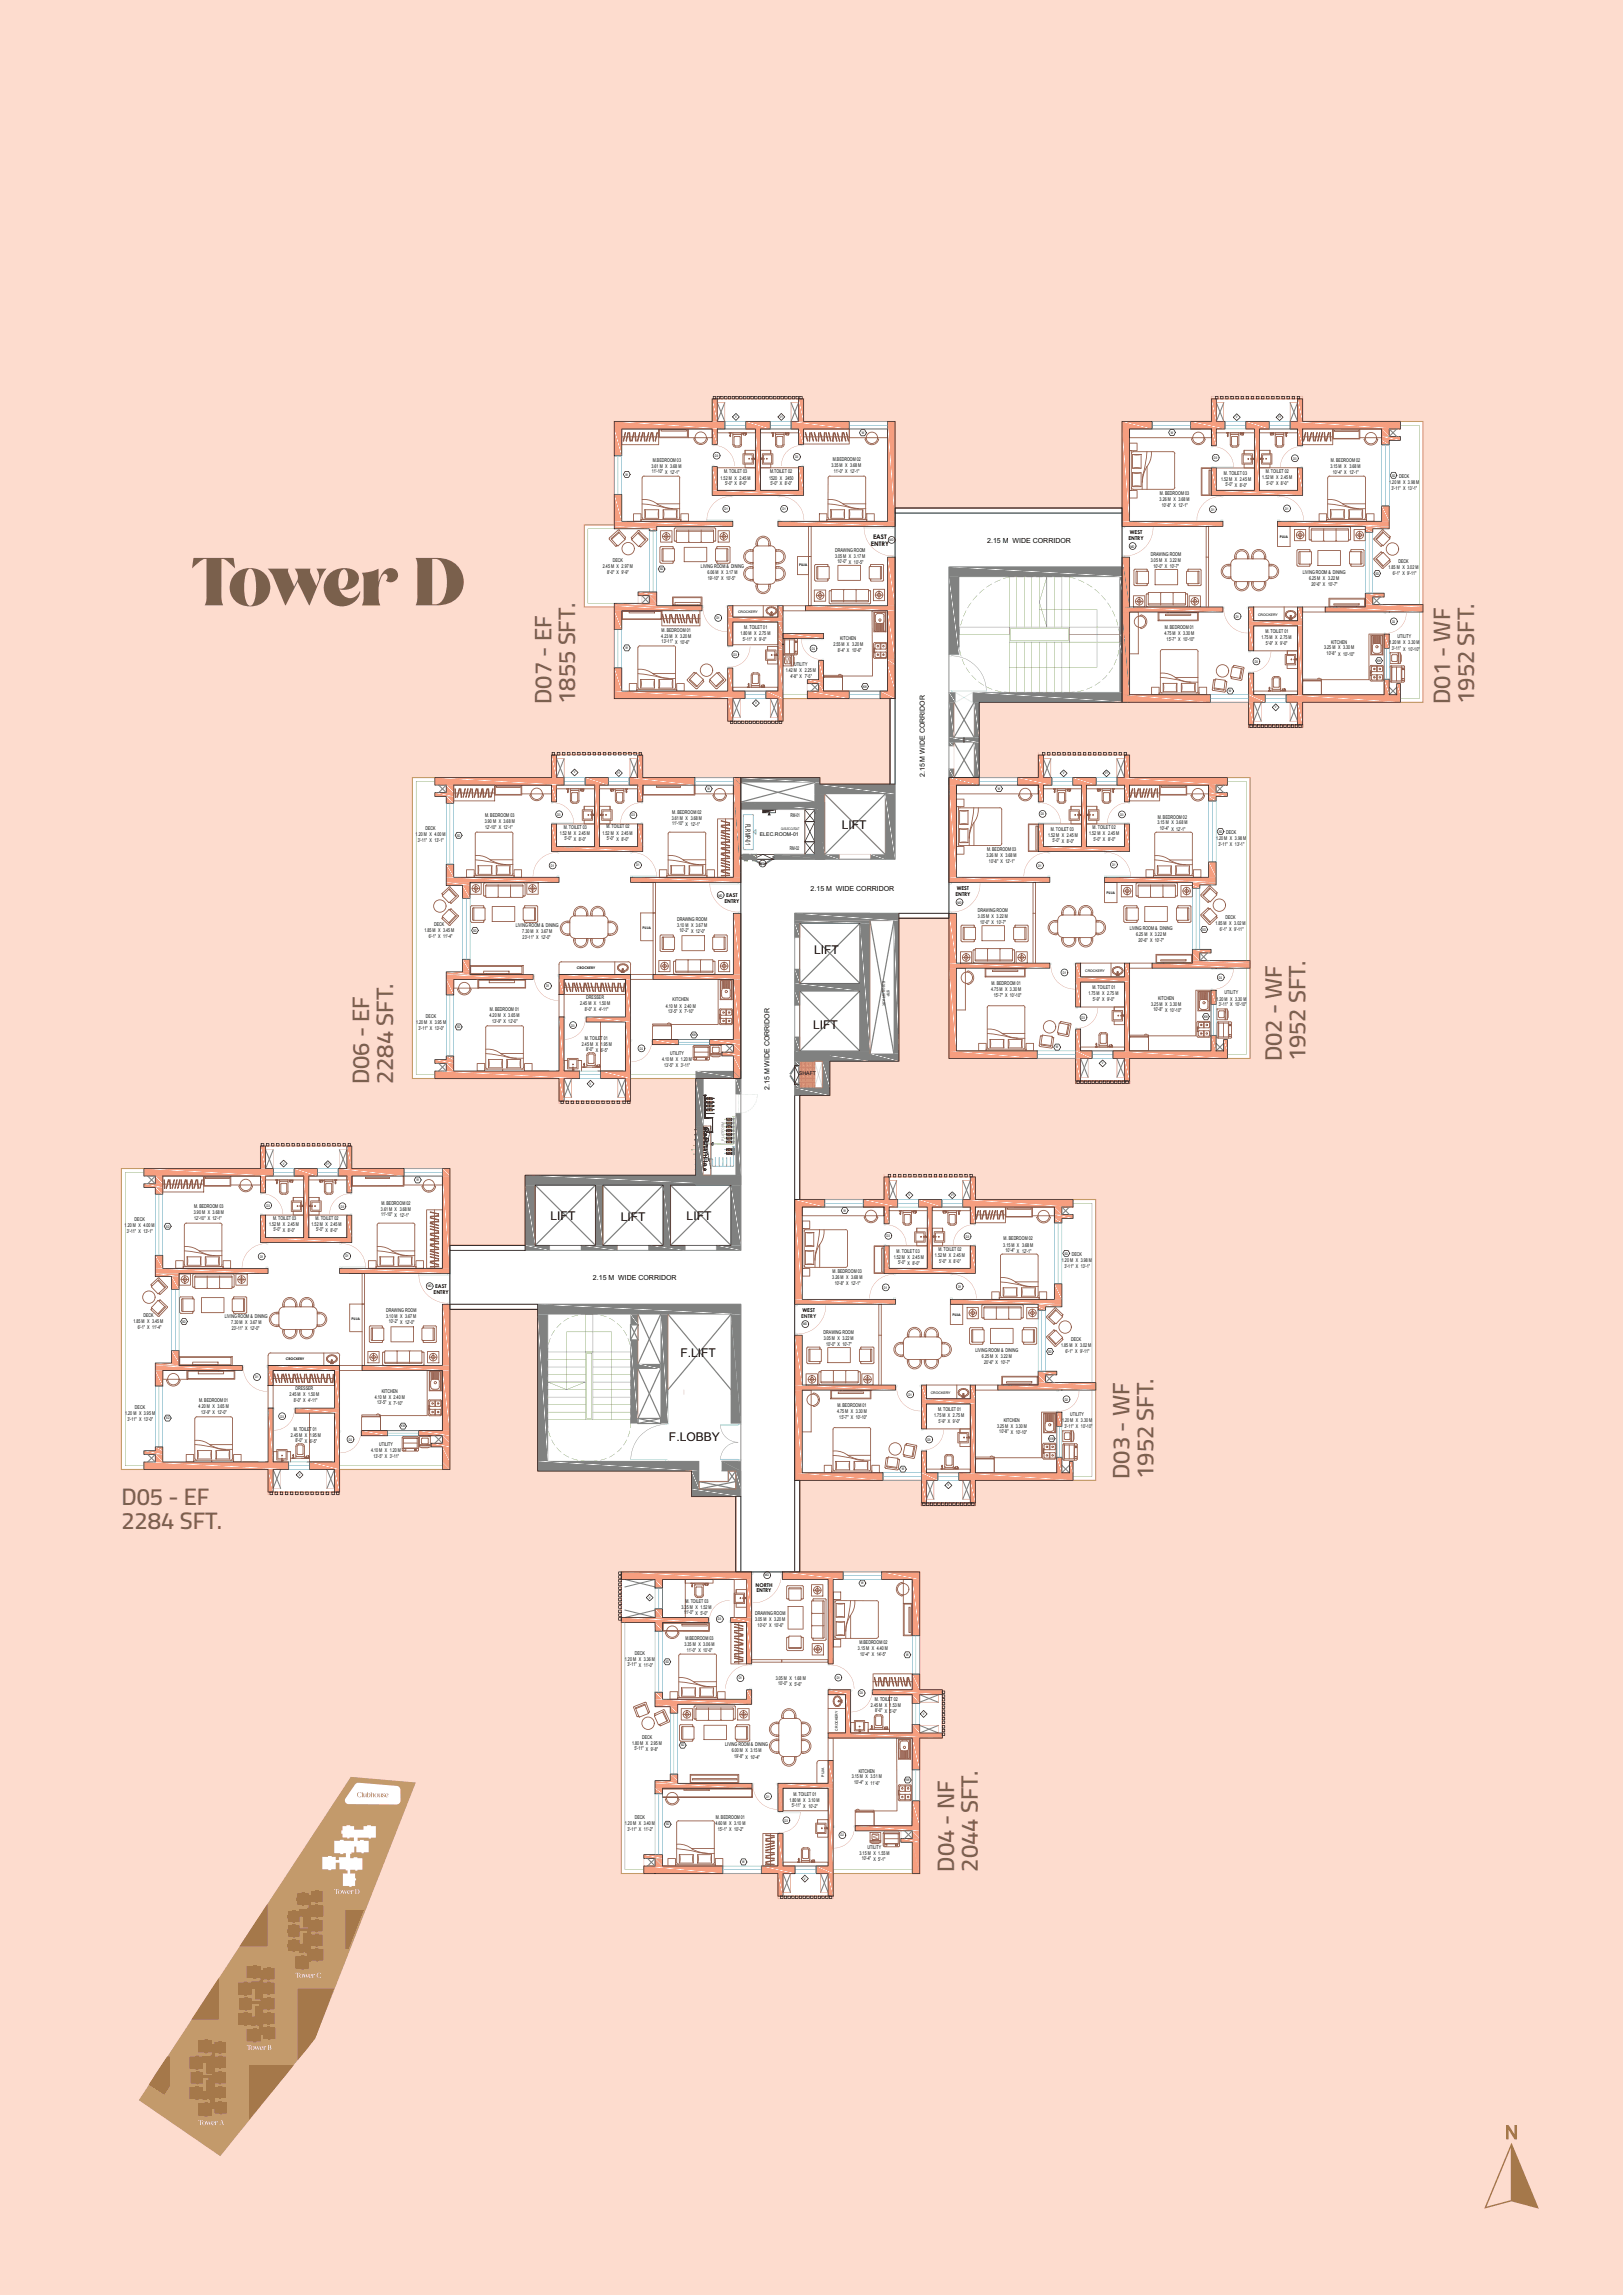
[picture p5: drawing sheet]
<svg xmlns="http://www.w3.org/2000/svg" width="297mm" height="420mm" viewBox="0 0 297 420" stroke-linecap="round" stroke-linejoin="round" font-family="sans-serif">
<defs><g id="words">
<g font-size="4.3" fill="#7b604d">
<text x="100.9" y="128.8" transform="rotate(-90 100.9 128.8)">D07 - EF</text>
<text x="105.3" y="128.8" transform="rotate(-90 105.3 128.8)">1855 SFT.</text>
<text x="265.4" y="128.8" transform="rotate(-90 265.4 128.8)">D01 - WF</text>
<text x="269.7" y="128.8" transform="rotate(-90 269.7 128.8)">1952 SFT.</text>
<text x="234.6" y="194.2" transform="rotate(-90 234.6 194.2)">D02 - WF</text>
<text x="238.9" y="194.2" transform="rotate(-90 238.9 194.2)">1952 SFT.</text>
<text x="67.6" y="198.4" transform="rotate(-90 67.6 198.4)">D06 - EF</text>
<text x="71.9" y="198.4" transform="rotate(-90 71.9 198.4)">2284 SFT.</text>
<text x="22.2" y="275.5">D05 - EF</text>
<text x="206.7" y="270.7" transform="rotate(-90 206.7 270.7)">D03 - WF</text>
<text x="211.1" y="270.7" transform="rotate(-90 211.1 270.7)">1952 SFT.</text>
<text x="22.2" y="279.9">2284 SFT.</text>
<text x="174.6" y="342.5" transform="rotate(-90 174.6 342.5)">D04 - NF</text>
<text x="178.9" y="342.5" transform="rotate(-90 178.9 342.5)">2044 SFT.</text>
</g>
<g font-size="2.2" fill="#040503">
<text x="154" y="151.7">LIFT</text>
<text x="149" y="174.6">LIFT</text>
<text x="148.8" y="188.4">LIFT</text>
<text x="100.8" y="223.2">LIFT</text>
<text x="113.6" y="223.5">LIFT</text>
<text x="125.7" y="223.3">LIFT</text>
<text x="124.5" y="248.4">F.LIFT</text>
<text x="122.4" y="263.7">F.LOBBY</text>
</g>
<g font-size="1.3" fill="#040503">
<text x="180.7" y="99.4">2.15 M WIDE CORRIDOR</text>
<text x="169.2" y="142.2" transform="rotate(-90 169.2 142.2)">2.15 M WIDE CORRIDOR</text>
<text x="136.4" y="150.7" transform="rotate(90 136.4 150.7)">FLR MP-01</text>
<text x="148.3" y="163.1">2.15 M WIDE CORRIDOR</text>
<text x="140.8" y="199.5" transform="rotate(-90 140.8 199.5)">2.15 M WIDE CORRIDOR</text>
<text x="108.5" y="234.2">2.15 M WIDE CORRIDOR</text>
</g>
<g font-size="1.2" fill="#040503">
<text x="159.4" y="99.9">ENTRY</text>
<text x="159.8" y="98.7">EAST</text>
</g>
<g font-size="1.2" fill="#955d4a">
<text x="144.7" y="120.4" transform="rotate(-180 144.7 120.4)">W</text>
<text x="160.6" y="336.7" transform="rotate(-90 160.6 336.7)">W</text>
</g>
<g font-size="1" fill="#040503">
<text x="119.2" y="85.6">3.61 M X 3.68 M</text>
<text x="119.3" y="86.6">11'-10&quot; X 12'-1&quot;</text>
<text x="119.5" y="84.5">M.BEDROOM 03</text>
<text x="131.9" y="87.8">1.52 M X 2.45 M</text>
<text x="132.5" y="86.6">M. TOILET 03</text>
<text x="132.7" y="88.8">5'-0&quot; X 8'-0&quot;</text>
<text x="140.8" y="87.8">1520 X 2450</text>
<text x="140.9" y="86.6">M.TOILET 02</text>
<text x="141" y="88.8">5'-0&quot; X 8'-0&quot;</text>
<text x="152.1" y="85.5">3.35 M X 3.68 M</text>
<text x="152.4" y="84.4">M.BEDROOM 02</text>
<text x="152.6" y="86.5">11'-0&quot; X 12'-1&quot;</text>
<text x="223.4" y="88">1.52 M X 2.45 M</text>
<text x="224" y="86.9">M. TOILET 03</text>
<text x="224.2" y="89">5'-0&quot; X 8'-0&quot;</text>
<text x="231" y="87.7">1.52 M X 2.45 M</text>
<text x="231.6" y="86.6">M. TOILET 02</text>
<text x="231.8" y="88.7">5'-0&quot; X 8'-0&quot;</text>
<text x="243.5" y="85.7">3.15 M X 3.68 M</text>
<text x="243.6" y="84.6">M. BEDROOM 02</text>
<text x="243.9" y="86.8">10'-4&quot; X 12'-1&quot;</text>
<text x="254.2" y="88.6">1.20 M X 3.98 M</text>
<text x="254.6" y="89.6">3'-11&quot; X 13'-1&quot;</text>
<text x="256" y="87.5">DECK</text>
<text x="212.2" y="91.7">3.26 M X 3.68 M</text>
<text x="212.3" y="90.6">M. BEDROOM 03</text>
<text x="212.6" y="92.7">10'-8&quot; X 12'-1&quot;</text>
<text x="152.8" y="100.9">DRAWING ROOM</text>
<text x="206.5" y="98.8">ENTRY</text>
<text x="206.8" y="97.8">WEST</text>
<text x="210.6" y="101.8">DRAWING ROOM</text>
<text x="110.3" y="103.9">2.45 M X 2.97 M</text>
<text x="111.1" y="105">8'-0&quot; X 9'-9&quot;</text>
<text x="112.1" y="102.9">DECK</text>
<text x="128.3" y="104">LIVING ROOM &amp; DINING</text>
<text x="129.5" y="105.1">6.06 M X 3.17 M</text>
<text x="129.5" y="106.1">19'-10&quot; X 10'-5&quot;</text>
<text x="152.8" y="102">3.05 M X 3.17 M</text>
<text x="153.3" y="103.1">10'-0&quot; X 10'-5&quot;</text>
<text x="210.6" y="102.9">3.05 M X 3.22 M</text>
<text x="211.1" y="103.9">10'-0&quot; X 10'-7&quot;</text>
<text x="238.4" y="105.1">LIVING ROOM &amp; DINING</text>
<text x="239.6" y="106.2">6.25 M X 3.22 M</text>
<text x="240" y="107.2">20'-6&quot; X 10'-7&quot;</text>
<text x="254.1" y="104.2">1.85 M X 3.02 M</text>
<text x="254.9" y="105.2">6'-1&quot; X 9'-11&quot;</text>
<text x="255.9" y="103.1">DECK</text>
<text x="121" y="116.7">4.23 M X 3.20 M</text>
<text x="121.1" y="115.6">M. BEDROOM 01</text>
<text x="121.1" y="117.7">13'-11&quot; X 10'-6&quot;</text>
<text x="135.5" y="116.2">1.80 M X 2.75 M</text>
<text x="135.9" y="117.2">5'-11&quot; X 9'-0&quot;</text>
<text x="136.2" y="115.1">M. TOILET 01</text>
<text x="152.5" y="118.2">2.55 M X 3.20 M</text>
<text x="153.3" y="119.3">8'-4&quot; X 10'-6&quot;</text>
<text x="153.7" y="117.2">KITCHEN</text>
<text x="213.1" y="116.2">4.75 M X 3.30 M</text>
<text x="213.1" y="115.1">M. BEDROOM 01</text>
<text x="213.5" y="117.2">15'-7&quot; X 10'-10&quot;</text>
<text x="230.8" y="117">1.75 M X 2.75 M</text>
<text x="231.6" y="115.8">M. TOILET 01</text>
<text x="231.7" y="118">5'-9&quot; X 9'-0&quot;</text>
<text x="242.3" y="118.9">3.25 M X 3.30 M</text>
<text x="242.8" y="119.9">10'-8&quot; X 10'-10&quot;</text>
<text x="243.6" y="117.8">KITCHEN</text>
<text x="254.3" y="117.9">1.20 M X 3.30 M</text>
<text x="254.7" y="119">3'-11&quot; X 10'-10&quot;</text>
<text x="255.8" y="116.8">UTILITY</text>
<text x="143.8" y="123">1.42 M X 2.25 M</text>
<text x="144.6" y="124.1">4'-8&quot; X 7'-5&quot;</text>
<text x="145.3" y="122">UTILITY</text>
<text x="88.8" y="149.5">M. BEDROOM 03</text>
<text x="122.9" y="150">3.61 M X 3.68 M</text>
<text x="123" y="148.9">M. BEDROOM 02</text>
<text x="144.7" y="149.5">RM-01</text>
<text x="211.9" y="149.8">M. BEDROOM 02</text>
<text x="76.1" y="153">1.20 M X 4.00 M</text>
<text x="76.5" y="154.1">3'-11&quot; X 13'-1&quot;</text>
<text x="77.8" y="151.9">DECK</text>
<text x="88.7" y="150.6">3.90 M X 3.68 M</text>
<text x="88.8" y="151.7">12'-10&quot; X 12'-1&quot;</text>
<text x="102.5" y="152.8">1.52 M X 2.45 M</text>
<text x="103.2" y="151.7">M. TOILET 03</text>
<text x="103.3" y="153.8">5'-0&quot; X 8'-0&quot;</text>
<text x="110.3" y="152.7">1.52 M X 2.45 M</text>
<text x="111" y="151.6">M. TOILET 02</text>
<text x="111.1" y="153.8">5'-0&quot; X 8'-0&quot;</text>
<text x="123" y="151">11'-10&quot; X 12'-1&quot;</text>
<text x="139" y="153.1">ELEC.ROOM-01</text>
<text x="144.5" y="155.5">RM-02</text>
<text x="180.6" y="155.8">M. BEDROOM 03</text>
<text x="191.8" y="153.2">1.52 M X 2.45 M</text>
<text x="192.3" y="152.1">M. TOILET 03</text>
<text x="192.6" y="154.2">5'-0&quot; X 8'-0&quot;</text>
<text x="199.3" y="152.9">1.52 M X 2.45 M</text>
<text x="200" y="151.8">M. TOILET 02</text>
<text x="200.1" y="153.9">5'-0&quot; X 8'-0&quot;</text>
<text x="211.8" y="150.9">3.15 M X 3.68 M</text>
<text x="212.2" y="151.9">10'-4&quot; X 12'-1&quot;</text>
<text x="222.5" y="153.7">1.20 M X 3.98 M</text>
<text x="223" y="154.8">3'-11&quot; X 13'-1&quot;</text>
<text x="224.4" y="152.6">DECK</text>
<text x="180.5" y="156.9">3.26 M X 3.68 M</text>
<text x="181" y="157.9">10'-8&quot; X 12'-1&quot;</text>
<text x="132.6" y="165.2">ENTRY</text>
<text x="132.9" y="164.1">EAST</text>
<text x="174.8" y="164">ENTRY</text>
<text x="175.1" y="162.9">WEST</text>
<text x="178.9" y="166.9">DRAWING ROOM</text>
<text x="77.7" y="170.6">1.85 M X 3.45 M</text>
<text x="78.5" y="171.6">6'-1&quot; X 11'-4&quot;</text>
<text x="79.4" y="169.5">DECK</text>
<text x="94.4" y="169.7">LIVING ROOM &amp; DINING</text>
<text x="95.6" y="170.8">7.30 M X 3.67 M</text>
<text x="95.6" y="171.8">23'-11&quot; X 12'-0&quot;</text>
<text x="123.9" y="168.5">DRAWING ROOM</text>
<text x="123.9" y="169.6">3.10 M X 3.67 M</text>
<text x="124.3" y="170.6">10'-2&quot; X 12'-0&quot;</text>
<text x="179" y="168.1">3.05 M X 3.22 M</text>
<text x="179.4" y="169.1">10'-0&quot; X 10'-7&quot;</text>
<text x="206.7" y="170.2">LIVING ROOM &amp; DINING</text>
<text x="207.9" y="171.3">6.25 M X 3.22 M</text>
<text x="208.3" y="172.4">20'-6&quot; X 10'-7&quot;</text>
<text x="222.4" y="169.3">1.85 M X 3.02 M</text>
<text x="223.2" y="170.4">6'-1&quot; X 9'-11&quot;</text>
<text x="224.2" y="168.3">DECK</text>
<text x="89.7" y="185.1">M. BEDROOM 01</text>
<text x="106.2" y="183.9">2.45 M X 1.50 M</text>
<text x="107" y="185">8'-0&quot; X 4'-11&quot;</text>
<text x="107.3" y="182.8">DRESSER</text>
<text x="121.8" y="184.4">4.10 M X 2.40 M</text>
<text x="122.3" y="185.4">13'-5&quot; X 7'-10&quot;</text>
<text x="123.1" y="183.3">KITCHEN</text>
<text x="181.4" y="181.3">4.75 M X 3.30 M</text>
<text x="181.5" y="180.3">M. BEDROOM 01</text>
<text x="181.8" y="182.4">15'-7&quot; X 10'-10&quot;</text>
<text x="199.2" y="182.1">1.75 M X 2.75 M</text>
<text x="199.9" y="181">M. TOILET 01</text>
<text x="200" y="183.1">5'-9&quot; X 9'-0&quot;</text>
<text x="210.7" y="184">3.25 M X 3.30 M</text>
<text x="211.1" y="185.1">10'-8&quot; X 10'-10&quot;</text>
<text x="211.9" y="182.9">KITCHEN</text>
<text x="222.6" y="183.1">1.20 M X 3.30 M</text>
<text x="223" y="184.1">3'-11&quot; X 10'-10&quot;</text>
<text x="224.1" y="182">UTILITY</text>
<text x="76.2" y="187.5">1.20 M X 3.95 M</text>
<text x="76.6" y="188.5">3'-11&quot; X 13'-0&quot;</text>
<text x="77.9" y="186.4">DECK</text>
<text x="89.6" y="186.2">4.20 M X 3.65 M</text>
<text x="90" y="187.2">13'-9&quot; X 12'-0&quot;</text>
<text x="106.5" y="191.4">2.45 M X</text>
<text x="107" y="190.3">M. TOILET 01</text>
<text x="109.9" y="191.4">1.95 M</text>
<text x="107.3" y="192.4">8'-0&quot; X</text>
<text x="109.9" y="192.5">6'-5&quot;</text>
<text x="121.1" y="194.2">4.10 M X 1.20 M</text>
<text x="121.6" y="195.3">13'-5&quot; X 3'-11&quot;</text>
<text x="122.6" y="193.1">UTILITY</text>
<text x="146.2" y="196.6">SHAFT</text>
<text x="35.5" y="221.1">M. BEDROOM 03</text>
<text x="69.7" y="221.6">3.61 M X 3.68 M</text>
<text x="69.8" y="220.4">M. BEDROOM 02</text>
<text x="22.8" y="224.6">1.20 M X 4.00 M</text>
<text x="23.2" y="225.6">3'-11&quot; X 13'-1&quot;</text>
<text x="24.6" y="223.5">DECK</text>
<text x="35.5" y="222.2">3.90 M X 3.68 M</text>
<text x="35.5" y="223.2">12'-10&quot; X 12'-1&quot;</text>
<text x="49.2" y="224.3">1.52 M X 2.45 M</text>
<text x="50" y="223.2">M. TOILET 03</text>
<text x="50" y="225.3">5'-0&quot; X 8'-0&quot;</text>
<text x="57" y="224.3">1.52 M X 2.45 M</text>
<text x="57.7" y="223.2">M. TOILET 02</text>
<text x="57.8" y="225.3">5'-0&quot; X 8'-0&quot;</text>
<text x="69.8" y="222.6">11'-10&quot; X 12'-1&quot;</text>
<text x="183.7" y="227">M. BEDROOM 02</text>
<text x="152.4" y="233">M. BEDROOM 03</text>
<text x="163.5" y="230.4">1.52 M X 2.45 M</text>
<text x="164.1" y="229.3">M. TOILET 03</text>
<text x="164.4" y="231.4">5'-0&quot; X 8'-0&quot;</text>
<text x="171.1" y="230.1">1.52 M X 2.45 M</text>
<text x="171.7" y="229">M. TOILET 02</text>
<text x="171.9" y="231.1">5'-0&quot; X 8'-0&quot;</text>
<text x="183.6" y="228.1">3.15 M X 3.68 M</text>
<text x="184" y="229.2">10'-4&quot; X 12'-1&quot;</text>
<text x="194.3" y="230.9">1.20 M X 3.98 M</text>
<text x="194.8" y="232">3'-11&quot; X 13'-1&quot;</text>
<text x="196.1" y="229.9">DECK</text>
<text x="79.4" y="236.7">ENTRY</text>
<text x="79.6" y="235.7">EAST</text>
<text x="152.3" y="234.1">3.26 M X 3.68 M</text>
<text x="152.8" y="235.1">10'-8&quot; X 12'-1&quot;</text>
<text x="24.4" y="242.2">1.85 M X 3.45 M</text>
<text x="25.2" y="243.2">6'-1&quot; X 11'-4&quot;</text>
<text x="26.2" y="241.1">DECK</text>
<text x="41.1" y="241.2">LIVING ROOM &amp; DINING</text>
<text x="42.3" y="242.3">7.30 M X 3.67 M</text>
<text x="42.4" y="243.4">23'-11&quot; X 12'-0&quot;</text>
<text x="70.7" y="240.1">DRAWING ROOM</text>
<text x="70.7" y="241.1">3.10 M X 3.67 M</text>
<text x="71.1" y="242.2">10'-2&quot; X 12'-0&quot;</text>
<text x="146.9" y="240.2">WEST</text>
<text x="150.7" y="244.2">DRAWING ROOM</text>
<text x="150.7" y="245.3">3.05 M X 3.22 M</text>
<text x="196" y="245.5">DECK</text>
<text x="151.2" y="246.3">10'-0&quot; X 10'-7&quot;</text>
<text x="178.5" y="247.4">LIVING ROOM &amp; DINING</text>
<text x="179.7" y="248.5">6.25 M X 3.22 M</text>
<text x="180.1" y="249.6">20'-6&quot; X 10'-7&quot;</text>
<text x="194.2" y="246.6">1.85 M X 3.02 M</text>
<text x="195" y="247.6">6'-1&quot; X 9'-11&quot;</text>
<text x="24.7" y="257.9">DECK</text>
<text x="36.3" y="257.7">4.20 M X 3.65 M</text>
<text x="36.4" y="256.6">M. BEDROOM 01</text>
<text x="53" y="255.5">2.45 M X 1.50 M</text>
<text x="53.8" y="256.5">8'-0&quot; X 4'-11&quot;</text>
<text x="54.1" y="254.4">DRESSER</text>
<text x="68.6" y="256">4.10 M X 2.40 M</text>
<text x="69" y="257">13'-5&quot; X 7'-10&quot;</text>
<text x="69.8" y="254.8">KITCHEN</text>
<text x="153.2" y="257.5">M. BEDROOM 01</text>
<text x="22.9" y="259">1.20 M X 3.95 M</text>
<text x="23.3" y="260.1">3'-11&quot; X 13'-0&quot;</text>
<text x="36.8" y="258.8">13'-9&quot; X 12'-0&quot;</text>
<text x="53.2" y="262.9">2.45 M X</text>
<text x="53.8" y="261.9">M. TOILET 01</text>
<text x="54.1" y="264">8'-0&quot; X</text>
<text x="56.7" y="262.9">1.95 M</text>
<text x="153.2" y="258.6">4.75 M X 3.30 M</text>
<text x="153.6" y="259.6">15'-7&quot; X 10'-10&quot;</text>
<text x="171" y="259.3">1.75 M X 2.75 M</text>
<text x="171.7" y="258.2">M. TOILET 01</text>
<text x="171.8" y="260.4">5'-9&quot; X 9'-0&quot;</text>
<text x="182.5" y="261.2">3.25 M X 3.30 M</text>
<text x="182.9" y="262.3">10'-8&quot; X 10'-10&quot;</text>
<text x="183.7" y="260.2">KITCHEN</text>
<text x="194.4" y="260.3">1.20 M X 3.30 M</text>
<text x="194.8" y="261.3">3'-11&quot; X 10'-10&quot;</text>
<text x="195.9" y="259.2">UTILITY</text>
<text x="56.7" y="264">6'-5&quot;</text>
<text x="67.9" y="265.8">4.10 M X 1.20 M</text>
<text x="68.3" y="266.8">13'-5&quot; X 3'-11&quot;</text>
<text x="69.4" y="264.7">UTILITY</text>
<text x="125.5" y="293.3">M. TOILET 03</text>
<text x="138.3" y="290.4">NORTH</text>
<text x="138.4" y="291.4">ENTRY</text>
<text x="124.7" y="294.4">3.35 M X 1.52 M</text>
<text x="125.2" y="295.4">11'-0&quot; X 5'-0&quot;</text>
<text x="138.2" y="295.6">DRAWING ROOM</text>
<text x="138.2" y="296.7">3.05 M X 3.20 M</text>
<text x="138.6" y="297.7">10'-0&quot; X 10'-6&quot;</text>
<text x="114.4" y="303.9">1.20 M X 3.36 M</text>
<text x="114.8" y="305">3'-11&quot; X 11'-0&quot;</text>
<text x="116.2" y="302.8">DECK</text>
<text x="125.3" y="301.3">3.35 M X 3.06 M</text>
<text x="125.4" y="300.2">M.BEDROOM 03</text>
<text x="125.7" y="302.3">11'-0&quot; X 10'-0&quot;</text>
<text x="157" y="302">3.15 M X 4.40 M</text>
<text x="157.3" y="300.9">M.BEDROOM 02</text>
<text x="157.4" y="303">10'-4&quot; X 14'-5&quot;</text>
<text x="142" y="307.4">3.05 M X 1.68 M</text>
<text x="142.4" y="308.4">10'-0&quot; X 5'-6&quot;</text>
<text x="160.1" y="311.3">M. TOILET 02</text>
<text x="159.4" y="312.3">2.45 M X</text>
<text x="160.2" y="313.4">8'-0&quot; X</text>
<text x="162.8" y="313.5">5'-0&quot;</text>
<text x="162.8" y="312.3">1.53 M</text>
<text x="115.7" y="319.3">1.80 M X 2.95 M</text>
<text x="116.1" y="320.3">5'-11&quot; X 9'-8&quot;</text>
<text x="117.5" y="318.2">DECK</text>
<text x="132.7" y="319.6">LIVING ROOM &amp; DINING</text>
<text x="133.9" y="320.7">6.00 M X 3.15 M</text>
<text x="134.3" y="321.8">19'-8&quot; X 10'-4&quot;</text>
<text x="144.5" y="329.8">1.80 M X 3.10 M</text>
<text x="145.2" y="328.6">M. TOILET 01</text>
<text x="155.9" y="325.5">3.15 M X 3.51 M</text>
<text x="156.3" y="326.5">10'-4&quot; X 11'-6&quot;</text>
<text x="157.1" y="324.4">KITCHEN</text>
<text x="114.4" y="334">1.20 M X 3.40 M</text>
<text x="114.8" y="335">3'-11&quot; X 11'-2&quot;</text>
<text x="116.2" y="332.9">DECK</text>
<text x="130.9" y="334.1">4.60 M X 3.10 M</text>
<text x="131" y="333">M. BEDROOM 01</text>
<text x="131.3" y="335.1">15'-1&quot; X 10'-2&quot;</text>
<text x="144.9" y="330.8">5'-11&quot; X 10'-2&quot;</text>
<text x="157.3" y="339.5">3.15 M X 1.55 M</text>
<text x="157.7" y="340.5">10'-4&quot; X 5'-1&quot;</text>
<text x="158.8" y="338.4">UTILITY</text>
</g>
<text font-size="1" fill="#231f20" x="146.6" y="241.2">ENTRY</text>
<text font-size=".7" fill="#231f20" x="161.5" y="179.6" transform="rotate(90 161.5 179.6)">EXHAUST AIR</text>
<text font-size=".7" fill="#040503" x="162.3" y="181.1" transform="rotate(90 162.3 181.1)">STP</text>
<g font-size=".6" fill="#040503">
<text x="134.5" y="76.5">V</text>
<text x="142.7" y="76.5">V1</text>
<text x="226.2" y="76.5">V</text>
<text x="233.9" y="76.5">V1</text>
<text x="130.8" y="83.6">D3</text>
<text x="145.5" y="83.8">D3</text>
<text x="157.7" y="79.4">W</text>
<text x="214.3" y="79.4">W</text>
<text x="114.5" y="87">W</text>
<text x="222.1" y="84">D3</text>
<text x="236.7" y="84.1">D3</text>
<text x="254.7" y="87.2">SD</text>
<text x="132.6" y="93.4">D1</text>
<text x="143.2" y="93.4">D1</text>
<text x="221.6" y="93.4">D1</text>
<text x="235.2" y="93.3">D1</text>
<text x="162.8" y="99.1">MD</text>
<text x="206.9" y="100.2">MD</text>
<text x="234.2" y="98.4">PUJA</text>
<text x="120.7" y="104.4">SD</text>
<text x="146.2" y="103.6">PUJA</text>
<text x="251.7" y="105.2">SD</text>
<text x="131.1" y="113.4">D1</text>
<text x="135.1" y="112.1">CROCKERY</text>
<text x="226.1" y="113">D1</text>
<text x="230.2" y="112.7">CROCKERY</text>
<text x="254.7" y="114">D2</text>
<text x="114.5" y="118.8">W</text>
<text x="148.6" y="118.9">D2</text>
<text x="134.2" y="120">D3</text>
<text x="157.9" y="125.9">KW</text>
<text x="229.6" y="121.3">D3</text>
<text x="251.9" y="121.1">KW</text>
<text x="138.2" y="128.8">V</text>
<text x="224.9" y="126.7">W</text>
<text x="233.3" y="129.6">V</text>
<text x="105" y="141.5">V</text>
<text x="113" y="141.6">V1</text>
<text x="194.5" y="141.7">V</text>
<text x="202.2" y="141.7">V1</text>
<text x="102" y="149.3">D3</text>
<text x="115.6" y="149.4">D3</text>
<text x="129.5" y="144.6">W</text>
<text x="182.6" y="144.5">W</text>
<text x="190.4" y="149.2">D3</text>
<text x="205" y="149.3">D3</text>
<text x="83.6" y="153.1">SD</text>
<text x="142.9" y="151.9">CA ELEC.CUTOUT</text>
<text x="223" y="152.4">SD</text>
<text x="100.8" y="158.6">D1</text>
<text x="116.4" y="158.6">D1</text>
<text x="138.9" y="158.3">SFD1</text>
<text x="190" y="158.6">D1</text>
<text x="203.5" y="158.5">D1</text>
<text x="131.5" y="164.1">MD</text>
<text x="175.2" y="165.3">MD</text>
<text x="202.5" y="163.6">PUJA</text>
<text x="86.6" y="170.5">SD</text>
<text x="117.6" y="169.9">PUJA</text>
<text x="220" y="170.3">SD</text>
<text x="105.5" y="177.4">CROCKERY</text>
<text x="194.5" y="178.2">D1</text>
<text x="198.6" y="177.9">CROCKERY</text>
<text x="223.1" y="179.1">D2</text>
<text x="99.9" y="180.7">D1</text>
<text x="83.6" y="188.2">SD</text>
<text x="104.5" y="187.9">D3</text>
<text x="126.6" y="189.6">KW</text>
<text x="193.2" y="191.9">W</text>
<text x="197.9" y="186.5">D3</text>
<text x="220.3" y="186.3">KW</text>
<text x="117.1" y="192.1">D2</text>
<text x="201.6" y="194.8">V</text>
<text x="107.9" y="198.5">V</text>
<text x="51.7" y="213.1">V</text>
<text x="59.7" y="213.2">V1</text>
<text x="48.8" y="220.8">D3</text>
<text x="62.4" y="221">D3</text>
<text x="76.2" y="216.2">W</text>
<text x="154.4" y="221.8">W</text>
<text x="166.3" y="218.9">V</text>
<text x="174" y="218.9">V1</text>
<text x="30.4" y="224.7">SD</text>
<text x="162.2" y="226.4">D3</text>
<text x="176.8" y="226.5">D3</text>
<text x="47.6" y="230.2">D1</text>
<text x="63.2" y="230.1">D1</text>
<text x="194.8" y="229.6">SD</text>
<text x="78.3" y="235.6">MD</text>
<text x="161.7" y="235.8">D1</text>
<text x="175.3" y="235.7">D1</text>
<text x="33.3" y="242.1">SD</text>
<text x="64.3" y="241.5">PUJA</text>
<text x="147" y="242.6">MD</text>
<text x="174.3" y="240.8">PUJA</text>
<text x="52.3" y="249">CROCKERY</text>
<text x="191.8" y="247.5">SD</text>
<text x="46.7" y="252.3">D1</text>
<text x="166.3" y="255.4">D1</text>
<text x="170.3" y="255.1">CROCKERY</text>
<text x="194.8" y="256.3">D2</text>
<text x="30.4" y="259.7">SD</text>
<text x="51.3" y="259.4">D3</text>
<text x="63.8" y="263.7">D2</text>
<text x="73.4" y="261.2">KW</text>
<text x="169.7" y="263.7">D3</text>
<text x="192.1" y="263.5">KW</text>
<text x="165" y="269.1">W</text>
<text x="54.7" y="270.1">V</text>
<text x="173.4" y="272">V</text>
<text x="118.7" y="292.5">V</text>
<text x="140" y="288.5">MD</text>
<text x="157.6" y="289.9">W</text>
<text x="131.4" y="296.5">D3</text>
<text x="121.8" y="304.3">SD</text>
<text x="165.8" y="303.1">W</text>
<text x="135.2" y="307.4">D1</text>
<text x="153.1" y="307.3">D1</text>
<text x="157.3" y="310.1">D3</text>
<text x="153.3" y="316.7" transform="rotate(-90 153.3 316.7)">CROCKERY</text>
<text x="168.9" y="313.8">V</text>
<text x="124.6" y="319.6">SD</text>
<text x="140.2" y="329">D1</text>
<text x="150.8" y="325.1" transform="rotate(-90 150.8 325.1)">PUJA</text>
<text x="165.7" y="326">KW</text>
<text x="121.8" y="334.1">SD</text>
<text x="143.6" y="333.4">D3</text>
<text x="135.8" y="341">W</text>
<text x="153.8" y="336.1">D2</text>
<text x="147.1" y="344">V</text>
</g>
<text font-size=".6" fill="#808180" x="132.5" y="208.8" transform="rotate(-90 132.5 208.8)">PLATFORM</text>
</g></defs>
<path d="M0 0h297v420h-297z" fill="#fddcce"/>
<g fill="#a5784a">
<path d="M275.6 388.9h.5l1.1 1.7-.1-1.7h.5v2.6h-.4l-1.1-1.8v1.8h-.5z"/>
<path d="M276.5 393.1v9.5l-4.5 1.2zM276.6 392.1l-5 12.1 5-1.3 5 1.3z"/>
</g>
<path d="M64.2 325.2l11.9 1-18.4 46.9-17.4 21.5-14.9-10.3z" fill="#c39a6b"/>
<g fill="#a5784a">
<path d="M30.6 376.3h.4v5.5l-.9 1.6-2.9-1.9z"/>
<path d="M40 361.9v7.7h-5z"/>
<path d="M45.5 378h8.2l-8.2 10z"/>
<path d="M63.2 349.5h3.4l-2.8 7.2h-.6z"/>
<path d="M49 348.4v7.8h-5.2z"/>
<path d="M54.4 363.9h6.7l-2.3 6.3a10 10 0 0 1-2.8 5l-1.6 1.9z"/>
</g>
<path d="M65.2 326.4l.4-.1 7 .5a.71 .71 0 0 1 .7 .7v2a.72 .72 0 0 1-.7 .7h-8.8a.68 .68 0 0 1-.6-1.1z" fill="#fff"/>
<g fill="#a5784a">
<path d="M36.2 373.4h1.2v-.2l1.4 .2v.7h.4v-.4h.8v-.2l1.4 .2v2.1h-.9v.1h-.5v-.1h-.7v.6h.7v-.2l1.4 .2v2h-.9v.2h-.5v-.2h-.7v.8h.7v-.2l1.4 .2v2.1h-.9v.2h-.5v-.2h-.7v.6h.7v-.2l1.4 .2v2.1h-.9v.2h-.5v-.2h-.7v.7h.6v-.2h.7v.2h.9v2.1h-.9v.2h-.4v-.2h-1v-.8h-.4v1.2h-.8v.1h-.6v-.1h-1.2v-2.3h1.2v-.2h.7v.2h.4v-.6h-.3v-.2h-.3v.2h-.8v-.1h-.8v.1h-.5v-.1h-1.1v-2.3h1v-.2l1.4 .2v.7h.6v-1.9h.4v-.4h-1v1h-.8v.2h-.4v-.2h-1v-2.1h.9v-.2h.7v.2h.6v.6h1.7v-.3h-1.1v-1.9h-.6v1h-.8v.2h-.5v-.2h-1.1v-2.2h1v-.2l1.4 .2v-.2h1.5v-.2h.2v-.4h-.8v.2h-.6v-.2h-1.2z"/>
<path d="M54.4 346.5l1.4-.2v.2h.7v.3h.4v-.8h.8v-.2l1.3 .2v2.1h-.9v.2h-.4v-.2h-.7v.6h.6v-.2h.7v.2h.9v2.1h-.9v.2h-.4v-.2h-.9v.6h.7v-.2l1.3 .2v2.1h-.9v.1h-.4v-.1h-.7v.5h.7v-.1l1.3 .1v2.1h-.9v.2h-.4v-.2h-.7v.6h.6v-.2h.7v.2h.9v2.1h-.9v.2h-.4v-.2h-.9v.3h-.5v1.2h-.8v.1h-.6v-.1h-1.1v-2.3h1.1v-.2h.7v.2h.3v-.6h-.2v-.2h-.4v.2h-.7v-.3h-.8v.1h-.4v-.1h-.9v-.7h-.2v-.6h.2v-.8h.8v-.2l1.3 .2v.7h.6v-2h.8v-.3h-1.4v1h-.8v.2h-.4v-.2h-.9v-.7h-.2v-.6h.2v-.8l1.4-.1v.1h.7v.6h1.7v-.2h-1.1v-2h-.6v1.1h-.8v.1h-.4v-.1h-.9v-.7h-.2v-.6h.2v-.8h.8v-.2l1.3 .2v-.3h1.4v-.3h.3v-.5h-.8v.1h-.5v-.1h-.8v-.7h-.2v-.6h.2z"/>
</g>
<path d="M62.7 334.2h.7v-.2l1.4 .2v.6h1.7v-.6h.7v-.2h.7v.2h.9v2.1h-.9v.2h-.4v-.2h-2.1v.6h.5v-.2h.7v.2h.9v2.1h-.9v.2h-.4v-.2h-1v-1.1h-.4v1.1h-.5v.3h-.2v.8h.6v-.2h.7v.2h.9v2.1h-.9v.1h-.4v-.1h-.9v.7h.9v.8h.2v.4h-.2v1h-.7v.2h-.4v-.2h-1.2v-2.2h.9v-.6h-.3v-.2h-1.2v-1.2h-.7v1.2h-.8v.2h-.5v-.2h-1.1v-2.3h1v-.1l1.4 .1v.6h.6v-.5h1.3v-.8h-.5v.2h-.5v-.2h-1.1v-2.2h1v-.2h.7v.2h1.9v-.6h-.9v.1h-.4v-.1h-.8v-.7h-.2v-.6h.2z" fill="#fff"/>
<path d="M45.1 359.8h1.2v-.2l1.4 .2v.7h.4v-.3h.8v-.2l1.3 .2v2.1h-.8v.1h-.5v-.1h-.7v.5h.7v-.2l1.3 .2v2.1h-.8v.2h-.5v-.2h-.7v.8h.7v-.2l1.3 .2v2h-.8v.2h-.5v-.2h-.7v.6h.7v-.1l1.3 .1v2.1h-.8v.2h-.5v-.2h-.7v.6h.6v-.2h.7v.2h.9v2.1h-.9v.2h-.4v-.2h-1v-.7h-.4v1.2h-.8v.2h-.6v-.2h-1.2v-2.3h1.2v-.1h.7v.1h.4v-.5h-.3v-.3h-.3v.3l-1.6-.2v.2h-.5v-.2h-1.1v-2.3h1v-.1l1.4 .1v.8h.6v-2h.8v-.4h-1.4v1.1h-.8v.2h-.4v-.2h-1v-2.1h.9v-.2h.7v.2h.6v.5h1.7v-.3h-1.1v-1.9h-.6v1.1h-.8v.2h-.5v-.2h-1.1v-2.3h1v-.2l1.4 .2v-.2h1.5v-.2h.2v-.4h-.8v.2h-.6v-.2h-1.2z" fill="#a5784a"/>
<g fill="#fff">
<path d="M36.3 388h.8v.2l-.3-.2v.9h-.2v-.9l-.3 .2z"/>
<path d="M37.7 388.2h.2l.2 .5v-.5h.2l.2 .5 .1-.5h.1l-.3 .7-.2-.4-.2 .4z"/>
<path d="M39.3 388.3l.2-.1v.2l.2-.2 .1 .1-.1 .1v-.1h-.1l-.1 .6h-.1z"/>
<path d="M45.2 374.3h.7l.1 .2-.4-.2 .1 .9h-.2v-.9l-.3 .2z"/>
<path d="M46.5 374.5h.3l.1 .5 .1-.5h.2l.1 .5 .2-.5h.1l-.3 .7-.2-.5-.2 .5z"/>
<path d="M48.2 374.5h.2v.2l.2-.2 .1 .1-.1 .1-.1-.2-.1 .1v.6h-.2z"/>
<path d="M54.1 361.1h.8v.2l-.4-.2 .1 .8h-.2v-.8l-.3 .2z"/>
<path d="M55.4 361.3h.3l.1 .5 .1-.5h.2l.2 .5 .1-.5h.1l-.3 .6-.2-.4-.2 .4z"/>
<path d="M57.1 361.3h.2v.2l.2-.3 .1 .1-.1 .2-.1-.2-.1 .1v.5h-.2z"/>
<path d="M58.2 361.1h.4l.2 .1-.1 .1-.3-.2a.46 .46 0 0 0-.3 .4 .46 .46 0 0 0 .3 .4l.3-.2v.2a.49 .49 0 0 1-.6-.1 .49 .49 0 0 1 .1-.7z"/>
<path d="M61.2 345.7h.7v.2l-.3-.2v.9h-.1v-.9l-.4 .2z"/>
<path d="M62.5 345.9h.2l.2 .5 .1-.5h.2l.1 .5 .1-.5h.2l-.3 .7-.2-.4-.3 .4z"/>
<path d="M64.2 346l.2-.1v.2l.2-.2 .1 .1-.1 .1-.1-.1-.1 .1v.5h-.2z"/>
<path d="M37.2 388.3l-.1 .3 .1 .3a.3 .3 0 0 0 .4-.3 .3 .3 0 0 0-.4-.3zM37 388.6a.36 .36 0 0 1 .7 0 .36 .36 0 0 1-.7 0z"/>
<path d="M38.9 388.3l-.1 .2 .1 .1 .3-.2-.2-.2zM38.8 388.3h.4l.1 .1-.2 .2h-.3l.1 .2h.3l.1-.2a.32 .32 0 0 1-.4 .3 .32 .32 0 0 1-.2-.5z"/>
<path d="M40.5 388.1l-.1 .4h.3zM40.5 388h.2l.3 .9h-.2l-.1-.4h-.3l-.1 .4h-.1z"/>
<path d="M46.1 374.5l-.1 .3 .1 .3a.3 .3 0 0 0 .3-.3 .3 .3 0 0 0-.3-.3zM45.9 374.8a.36 .36 0 0 1 .7 0 .36 .36 0 0 1-.7 0z"/>
<path d="M47.8 374.5l-.1 .3h.1l.2-.2-.1-.1zM47.7 374.5h.4l.1 .1-.2 .2h-.3l.1 .3h.3l.1-.2a.32 .32 0 0 1-.5 .3 .32 .32 0 0 1-.1-.5z"/>
<path d="M49.2 374.7v.4h.3v-.3zM49.2 374.3v.4l.2-.1v-.3zM49 374.3h.5v.3l.1 .3-.1 .2-.5 .1z"/>
<path d="M55 361.3l-.1 .3 .1 .3a.3 .3 0 0 0 .4-.3 .3 .3 0 0 0-.4-.3zM54.8 361.6a.36 .36 0 0 1 .7 0 .36 .36 0 0 1-.7 0z"/>
<path d="M56.7 361.3l-.1 .3h.1l.2-.2-.1-.1zM56.6 361.3h.4l.1 .1-.2 .2h-.3l.1 .3 .3-.1 .1-.1a.32 .32 0 0 1-.5 .2 .32 .32 0 0 1-.1-.5z"/>
<path d="M62.1 346l-.1 .3 .1 .3a.3 .3 0 0 0 .3-.3 .3 .3 0 0 0-.3-.3zM61.8 346.3a.4 .4 0 0 1 .8 0 .4 .4 0 0 1-.8 0z"/>
<path d="M63.8 346l-.1 .3h.1l.2-.2-.1-.2zM63.7 346h.4v.1l-.1 .2h-.3l.1 .2h.3l.1-.2a.32 .32 0 0 1-.5 .3 .32 .32 0 0 1-.1-.5z"/>
<path d="M65.2 345.7v.9a.43 .43 0 0 0 .4-.4 .43 .43 0 0 0-.4-.5zM65 345.7l.6 .1a.46 .46 0 0 1 0 .7l-.6 .1z"/>
</g>
<g fill="#a5784a">
<path d="M65.5 328h.5l.2 .1-.1 .2-.3-.3a.46 .46 0 0 0-.3 .4 .46 .46 0 0 0 .3 .5l.3-.2v.1a.49 .49 0 0 1-.7-.1 .49 .49 0 0 1 .1-.7z"/>
<path d="M66.2 328.1l.2-.1v.9h-.2z"/>
<path d="M66.5 328.3l.1-.1 .1 .6 .2-.3v-.2l.2-.1v.7h-.1l-.1-.4-.1 .3-.3 .1z"/>
<path d="M67.8 328.1l.2-.1v.6l.2-.3h.2l.1 .6h-.2l-.1-.6-.2 .3v.3h-.1z"/>
<path d="M69.2 328.3l.2-.1 .1 .6 .2-.3v-.2l.1-.1 .1 .7h-.2v-.4l-.1 .3-.3 .1z"/>
<path d="M70 328.2h.4v.2l-.3-.2-.1 .1 .4 .3v.3h-.3l-.2-.1 .2-.1 .1 .2 .1-.1-.3-.3z"/>
<path d="M67.4 328.3v.6l.3-.3-.1-.3zM67.1 328.1l.2-.1v.4l.2-.2a.4 .4 0 0 1 .2 .5 .4 .4 0 0 1-.5 .2z"/>
<path d="M68.8 328.3l-.1 .3 .1 .2a.3 .3 0 0 0 .3-.2 .3 .3 0 0 0-.3-.3zM68.5 328.6a.36 .36 0 0 1 .7 0 .36 .36 0 0 1-.7 0z"/>
<path d="M70.7 328.3l-.1 .2 .1 .1 .2-.2-.1-.2zM70.6 328.3l.4-.1 .1 .2-.2 .2-.3-.1 .1 .3h.3l.1-.2a.32 .32 0 0 1-.5 .3 .32 .32 0 0 1-.1-.5z"/>
</g>
<path d="M112.4 77.1h17.9v-4.1h16.8v4.1h16.7v15.9h41.5v-15.9h16.4v-4.1h16.7v4.1h22v51.4h-22v4.1h-9.9v-4.1h-49.3v13.8h10.8v-4.1h16.7v4.1h22v51.4h-22v4.1h-9.9v-4.1h-23.2v-25.7h-9.1v26.2h-12.6v6.3h-5.5v19h15.4v-4.1h16.7v4.1h22v51.4h-22v4.1h-9.9v-4.1h-22.2v16.8h21.9v21.5h4.1v8.9h-4.1v24.8h-15.8v4.1h-10.1v-4.1h-28.7v-55.2h20.9v-13.8h-8.1v-4.7h-28.1v-29.6h-16.1v29.3h-20.2v4.2h-13v-4.2h-26.9v-55h25.5v-4.2h16.5v4.2h18.1v14h13.8v-12.8h31.2v-17.7h-11.9v4.1h-13.1v-4.1h-26.9v-55.1h25.5v-4.1l16.5-.3v4.4h32.6v1.2h12.9v-15.7h-19.6v4.2h-10.1v-4.2h-20.8v-16.7h-5.5v-15h5.5z" fill="#fff"/>
<path d="M112.3 77h17.9v-4.1h17v4.1h16.7v15.9h41.3v-15.9h16.4v-4.1h16.9v4.1h22v51.6h-22v4.1h-10.1v-4.1h-49.1v13.6h10.6v-4.1h16.9v4.1h22v51.6h-22v4.1h-10.1v-4.1h-23.1v-25.7h-9v26.2h-12.6v6.3h-5.5v18.8h15.2v-4.1h16.9v4.1h22v51.6h-22v4.1h-10.1v-4.1h-22v16.6h21.9v21.5h4.1v9.1h-4.1v24.8h-15.8v4.1h-10.3v-4.1h-28.7v-55.4h20.9v-13.6h-8.1v-4.7h-28.1v-29.6h-15.9v29.3h-20.2v4.2h-13.2v-4.2h-26.9v-55.2h25.5v-4.2h16.7v4.2h18.1v14h13.6v-12.7h.2v12.9h-14v-14h-18.1v-4.2h-16.3v4.2h-25.5v54.8h26.9v4.2h12.8v-4.2h20.2v-29.3h16.3v29.6h28.1v4.7h8.1v14h-20.9v55h28.7v4.1h9.9v-4.1h15.8v-24.8h4.1v-8.7h-4.1v-21.5h-21.9v-17h22.4v4.1h9.7v-4.1h22v-51.2h-22v-4.1h-16.5v4.1h-15.6v-19.2h5.5v-6.3h12.6v-26.2h9.4v25.7h23.1v4.1h9.7v-4.1h22v-51.2h-22v-4.1h-16.5v4.1h-11v-14h49.5v4.1h9.7v-4.1h22v-51.2h-22v-4.1h-16.5v4.1h-16.4v15.9h-41.7v-15.9h-16.7v-4.1h-16.6v4.1h-17.9v19h-5.5v14.8h5.5v16.7h20.8v4.2h9.9v-4.2h19.8v15.9h-13.1v-1.2h-32.6v-4.4l-16.3 .3v4.1h-25.5v54.9h26.9v4.1h12.9v-4.1h12.1v17.9h-31.3v-.2h31.1v-17.5h-11.7v4.1h-13.3v-4.1h-26.9v-55.3h25.5v-4.1l16.7-.3v4.4h32.6v1.2h12.7v-15.5h-19.4v4.2h-10.3v-4.2h-20.8v-16.7h-5.5v-15.2h5.5z" fill="#f69e7f"/>
<path d="M115.4 267.2h6.4M115.4 267h6.4" fill="none" stroke="#7acab8" stroke-width=".18"/>
<g fill="#7acab8">
<path d="M122.3 267.2v.2z"/>
<path d="M121.9 267.1h.3z"/>
<path d="M121.8 267.2v.2z"/>
<path d="M121.7 267.2h.2z"/>
<path d="M121.8 267v.2z"/>
<path d="M122.2 267.1l.1 .1z"/>
<path d="M121.8 267.4h.5z"/>
<path d="M115.4 267v.2z"/>
<path d="M122.3 260.5v.1z"/>
<path d="M121.9 260.7h.3z"/>
<path d="M121.8 260.5v.2z"/>
<path d="M121.7 260.7h.2z"/>
<path d="M122.2 260.7l.1-.1z"/>
<path d="M121.8 260.5h.5z"/>
</g>
<path d="M163.7 93.8h41.6l.1 .1v9.9h-.1h-.1v-9.8h-41.3v63.3h-28.2l-.1 71.6h-53.2v9.7h53.2l.1 49h9.6v-120.5l.1-.1h28.2v-63.3h31.8l-.1 .1h-31.6v63.4h-28.2v120.5l-.1 .1h-9.8l-.1-.1v-48.9h-53.2l-.1-.1v-9.9l.1-.1h53.2v-71.4l.1-.1h28.1z" fill="#939698"/>
<path d="M174.2 126.5h6.3M174.2 126.3h6.3" fill="none" stroke="#7acab8" stroke-width=".18"/>
<g fill="#7acab8">
<path d="M173.7 126.5v.2z"/>
<path d="M173.8 126.4h.2z"/>
<path d="M174.2 126.5v.2z"/>
<path d="M174 126.5h.2z"/>
<path d="M174.2 126.3v.2z"/>
<path d="M173.7 126.7h.5z"/>
<path d="M180.5 126.3v.2z"/>
<path d="M173.7 119.8v.2z"/>
<path d="M173.8 120.1h.2z"/>
<path d="M174.2 119.8v.2z"/>
<path d="M174 120h.2z"/>
<path d="M173.7 120l.1 .1z"/>
<path d="M173.7 119.8h.5z"/>
</g>
<g fill="#808180">
<path d="M173.7 103.8h33v24.7h-28.7h28.7v-24.7h-33v16h1.8v-14.2h29.4v21.1h-26.9v1.8v-1.8h26.9v-21.1h-29.4v14.2h-1.8z"/>
<path d="M173.6 126.7h1.2v1.8v-1.8h-1.1v1.8h1.1h-1.2z"/>
<path d="M173.7 128.5h.9h-.9v8h.9v-.6h3.7v6.4h-3.7v-1.6h-.9v3h5.5v-15.2h-.9v6.4h-3.7v-6.4v6.4h3.7v-6.4h.9v15.2h-5.5v-3h.9v1.6h3.7v-6.4h-3.7v.6h-.9z"/>
<path d="M173.7 103.8l33 1.8v-1.8zM173.7 103.8l33 1.8h-33z"/>
<path d="M173.7 103.8l33 1.8v-1.8v1.8l-33-1.8h33zM173.7 103.8l33 1.8h-33v-1.8v1.8h33z"/>
<path d="M204.9 105.6l1.8 10.5v-10.5zM204.9 105.6l1.8 10.5h-1.8z"/>
<path d="M204.9 105.6l1.8 10.5v-10.5v10.5l-1.8-10.5h1.8zM204.9 105.6l1.8 10.5h-1.8v-10.5v10.5h1.8z"/>
<path d="M204.9 116.1l1.8 1.4v-1.4zM204.9 116.1l1.8 1.4h-1.8z"/>
<path d="M204.9 116.1l1.8 1.4v-1.4v1.4l-1.8-1.4h1.8zM204.9 116.1l1.8 1.4h-1.8v-1.4v1.4h1.8z"/>
<path d="M173.6 105.6l1.9 14.2v-14.2zM173.6 105.6l1.9 14.2h-1.9z"/>
<path d="M173.6 105.6l1.9 14.2v-14.2v14.2l-1.9-14.2h1.9zM173.6 105.6l1.9 14.2h-1.9v-14.2v14.2h1.9z"/>
<path d="M204.9 117.5l1.8 9.2v-9.2zM204.9 117.5l1.8 9.2h-1.8z"/>
<path d="M204.9 117.5l1.8 9.2v-9.2v9.2l-1.8-9.2h1.8zM204.9 117.5l1.8 9.2h-1.8v-9.2v9.2h1.8z"/>
<path d="M178 126.7l28.7 1.8v-1.8zM178 126.7l28.7 1.8h-28.7z"/>
<path d="M178 126.7l28.7 1.8v-1.8v1.8l-28.7-1.8h28.7zM178 126.7l28.7 1.8h-28.7v-1.8v1.8h28.7z"/>
<path d="M173.7 126.7l1.1 1.8v-1.8zM173.7 126.7l1.1 1.8h-1.1z"/>
<path d="M173.7 126.7l1.1 1.8v-1.8v1.8l-1.1-1.8h1.1zM173.7 126.7l1.1 1.8h-1.1v-1.8v1.8h1.1z"/>
<path d="M178.3 128.5l.9 6.4v-6.4zM178.3 128.5l.9 6.4h-.9z"/>
<path d="M178.3 128.5l.9 6.4v-6.4v6.4l-.9-6.4h.9zM178.3 128.5l.9 6.4h-.9v-6.4v6.4h.9z"/>
<path d="M173.7 128.5l.9 6.4v-6.4zM173.7 128.5l.9 6.4h-.9z"/>
<path d="M173.7 128.5l.9 6.4v-6.4v6.4l-.9-6.4h.9zM173.7 128.5l.9 6.4h-.9v-6.4v6.4h.9z"/>
<path d="M173.7 134.9l5.5 1v-1zM173.7 134.9l5.5 1h-5.5z"/>
<path d="M173.7 134.9l5.5 1v-1v1l-5.5-1h5.5zM173.7 134.9l5.5 1h-5.5v-1v1h5.5z"/>
<path d="M173.7 135.9l.9 .6v-.6zM173.7 135.9l.9 .6h-.9z"/>
<path d="M173.7 135.9l.9 .6v-.6v.6l-.9-.6h.9zM173.7 135.9l.9 .6h-.9v-.6v.6h.9z"/>
<path d="M178.3 135.9l.9 6.4v-6.4zM178.3 135.9l.9 6.4h-.9z"/>
<path d="M178.3 135.9l.9 6.4v-6.4v6.4l-.9-6.4h.9zM178.3 135.9l.9 6.4h-.9v-6.4v6.4h.9z"/>
<path d="M173.7 140.7l.9 1.6v-1.6zM173.7 140.7l.9 1.6h-.9z"/>
<path d="M173.7 140.7l.9 1.6v-1.6v1.6l-.9-1.6h.9zM173.7 140.7l.9 1.6h-.9v-1.6v1.6h.9z"/>
<path d="M173.7 142.3l5.5 1.4v-1.4zM173.7 142.3l5.5 1.4h-5.5z"/>
<path d="M173.7 142.3l5.5 1.4v-1.4v1.4l-5.5-1.4h5.5zM173.7 142.3l5.5 1.4h-5.5v-1.4v1.4h5.5z"/>
</g>
<g fill="#7acab8">
<path d="M174.8 126.7h3.2v1.8h-3.2v-1.8v1.8h3.2v-1.8z"/>
<path d="M174.8 126.7l3.2 1.8z"/>
<path d="M174.8 128.5l3.2-1.8z"/>
</g>
<g fill="#808180">
<path d="M174.5 128.4l.2 .1 3.7 6.4-.1 .1h-.1l-3.7-6.4z"/>
<path d="M178.2 128.5l.1-.1 .1 .2-3.7 6.4h-.2v-.1z"/>
<path d="M174.5 135.8h.2l3.7 6.5-.1 .1h-.1l-3.7-6.5z"/>
<path d="M178.2 135.8h.1l.1 .1-3.7 6.5h-.2v-.1z"/>
</g>
<path d="M149.1 143.5h14.7" fill="none" stroke="#808180" stroke-width=".18"/>
<g fill="#808180">
<path d="M149.1 143.5h14.7z"/>
<path d="M150.9 156.4h2.7v.9h-2.7v-.9v.9h2.7v-.9z"/>
<path d="M159.3 156.4v.9h2.7v-.9v.9h-2.7v-.9h2.7z"/>
<path d="M149.1 143.5l14.7 1.8v-1.8zM149.1 143.5l14.7 1.8h-14.7z"/>
<path d="M149.1 143.5l14.7 1.8v-1.8v1.8l-14.7-1.8h14.7zM149.1 143.5l14.7 1.8h-14.7v-1.8v1.8h14.7z"/>
<path d="M149.1 145.3l1.8 11.1v-11.1zM149.1 145.3l1.8 11.1h-1.8z"/>
<path d="M149.1 145.3l1.8 11.1v-11.1v11.1l-1.8-11.1h1.8zM149.1 145.3l1.8 11.1h-1.8v-11.1v11.1h1.8z"/>
<path d="M159.3 156.4l2.7 .9v-.9zM159.3 156.4l2.7 .9h-2.7z"/>
<path d="M159.3 156.4l2.7 .9v-.9v.9l-2.7-.9h2.7zM159.3 156.4l2.7 .9h-2.7v-.9v.9h2.7z"/>
<path d="M150.9 156.4l2.7 .9v-.9zM150.9 156.4l2.7 .9h-2.7z"/>
<path d="M150.9 156.4l2.7 .9v-.9v.9l-2.7-.9h2.7zM150.9 156.4l2.7 .9h-2.7v-.9v.9h2.7z"/>
<path d="M149.1 156.4l1.8 .9v-.9zM149.1 156.4l1.8 .9h-1.8z"/>
<path d="M149.1 156.4l1.8 .9v-.9v.9l-1.8-.9h1.8zM149.1 156.4l1.8 .9h-1.8v-.9v.9h1.8z"/>
<path d="M162 145.3l1.8 12v-12zM162 145.3l1.8 12h-1.8z"/>
<path d="M162 145.3l1.8 12v-12v12l-1.8-12h1.8zM162 145.3l1.8 12h-1.8v-12v12h1.8z"/>
</g>
<path d="M153.6 156.4h5.7v.9h-5.7v-.9v.9h5.7v-.9z" fill="#b95b5c"/>
<g fill="#808180">
<path d="M150.9 145.2h.1l11.1 11.1v.1h-.2l-11-11z"/>
<path d="M161.9 145.2h.2v.2l-11.1 11h-.1v-.1z"/>
<path d="M145.4 177.3h1v2.7h11v1.3h-11h11v-1.3h-11v-2.7h-1v6.7h1v-2.7v2.7h-1z"/>
<path d="M146.3 179.9l11-11h.1v.1l-11 11h-.1z"/>
<path d="M146.3 168.9h.1l11 11v.1h-.1l-11-11z"/>
<path d="M146.3 192.3l11-11h.1v.1l-11 11h-.1z"/>
<path d="M146.3 181.3h.1l11 11v.1h-.1l-11-11z"/>
</g>
<g fill="#b95b5c">
<path d="M145.4 171.6h1v5.7h-1zM145.4 171.6v5.7h1v-5.7z"/>
<path d="M145.4 184h1v5.7h-1zM145.4 184v5.7h1v-5.7z"/>
</g>
<g fill="#231f20">
<path d="M146.3 168.9h11.1v.1h-11v10.9h10.9v-10.9l.1-.1v11.1h-11.1z"/>
<path d="M146.3 181.3h11.1v.1h-11v10.9h10.9v-11h.1v11.1h-11.1z"/>
</g>
<path d="M145.4 167.1h13.8" fill="none" stroke="#808180" stroke-width=".18"/>
<g fill="#808180">
<path d="M145.4 167.1h13.8z"/>
<path d="M145.4 167.1h19.1v27.1h-5.3v-1.4h4.4v-24.3v24.3h-4.4v1.4h5.3v-27.1h-19.1v4.5h1v-2.6h11v23.4h-11v-2.7h-1v4.5h13.8v-25.7h4.4h-4.4v25.7h-13.8v-4.5h1v2.7h11v-23.4h-11v2.6h-1z"/>
<path d="M159.1 168.5h.2l4.4 24.3-.1 .1h-.1z"/>
<path d="M163.5 168.4l.2 .1-4.4 24.4h-.1l-.1-.1z"/>
<path d="M121.3 216.9h1.4h-1.4v11h-2.6v.9h6.7v-.9h-2.7v-11v11h2.7v.9h-6.7v-.9h2.6z"/>
<path d="M96.1 215.1h39.5v13.7h-4.5h4.5v-13.7h-39.5v13.7h4.5v-.9h-2.7v-11h35.8v11h-2.6v.9v-.9h2.6v-11h-35.8v11h2.7v.9h-4.5z"/>
<path d="M109 216.9h1.3v11v-11h-1.3v11h-2.7v.9h6.7v-.9h-2.7h2.7v.9h-6.7v-.9h2.7z"/>
<path d="M97.9 216.8h.1l11 11v.2h-.1l-11-11z"/>
<path d="M108.9 216.8h.1v.2l-11 11h-.1v-.2z"/>
<path d="M110.2 216.8h.2l11 11v.2h-.1l-11.1-11z"/>
<path d="M110.2 227.8l11.1-11h.1v.2l-11 11h-.2z"/>
<path d="M145.4 167.1l19.1 1.4v-1.4zM145.4 167.1l19.1 1.4h-19.1z"/>
<path d="M145.4 167.1l19.1 1.4v-1.4v1.4l-19.1-1.4h19.1zM145.4 167.1l19.1 1.4h-19.1v-1.4v1.4h19.1z"/>
<path d="M145.4 168.5l13.8 .5v-.5zM145.4 168.5l13.8 .5h-13.8z"/>
<path d="M145.4 168.5l13.8 .5v-.5v.5l-13.8-.5h13.8zM145.4 168.5l13.8 .5h-13.8v-.5v.5h13.8z"/>
<path d="M145.4 169l1 2.6v-2.6zM145.4 169l1 2.6h-1z"/>
<path d="M145.4 169l1 2.6v-2.6v2.6l-1-2.6h1zM145.4 169l1 2.6h-1v-2.6v2.6h1z"/>
<path d="M157.4 169l1.8 23.4v-23.4zM157.4 169l1.8 23.4h-1.8z"/>
<path d="M157.4 169l1.8 23.4v-23.4v23.4l-1.8-23.4h1.8zM157.4 169l1.8 23.4h-1.8v-23.4v23.4h1.8z"/>
<path d="M145.4 189.7l1 2.7v-2.7zM145.4 189.7l1 2.7h-1z"/>
<path d="M145.4 189.7l1 2.7v-2.7v2.7l-1-2.7h1zM145.4 189.7l1 2.7h-1v-2.7v2.7h1z"/>
<path d="M163.6 168.5l.9 24.3v-24.3zM163.6 168.5l.9 24.3h-.9z"/>
<path d="M163.6 168.5l.9 24.3v-24.3v24.3l-.9-24.3h.9zM163.6 168.5l.9 24.3h-.9v-24.3v24.3h.9z"/>
<path d="M159.2 192.8l5.3 1.4v-1.4zM159.2 192.8l5.3 1.4h-5.3z"/>
<path d="M159.2 192.8l5.3 1.4v-1.4v1.4l-5.3-1.4h5.3zM159.2 192.8l5.3 1.4h-5.3v-1.4v1.4h5.3z"/>
<path d="M145.4 192.4l13.8 1.8v-1.8zM145.4 192.4l13.8 1.8h-13.8z"/>
<path d="M145.4 192.4l13.8 1.8v-1.8v1.8l-13.8-1.8h13.8zM145.4 192.4l13.8 1.8h-13.8v-1.8v1.8h13.8z"/>
<path d="M96.1 215.1l39.5 1.8v-1.8zM96.1 215.1l39.5 1.8h-39.5z"/>
<path d="M96.1 215.1l39.5 1.8v-1.8v1.8l-39.5-1.8h39.5zM96.1 215.1l39.5 1.8h-39.5v-1.8v1.8h39.5z"/>
<path d="M133.7 216.9l1.9 11v-11zM133.7 216.9l1.9 11h-1.9z"/>
<path d="M133.7 216.9l1.9 11v-11v11l-1.9-11h1.9zM133.7 216.9l1.9 11h-1.9v-11v11h1.9z"/>
<path d="M121.3 216.9l1.4 11v-11zM121.3 216.9l1.4 11h-1.4z"/>
<path d="M121.3 216.9l1.4 11v-11v11l-1.4-11h1.4zM121.3 216.9l1.4 11h-1.4v-11v11h1.4z"/>
<path d="M109 216.9l1.3 11v-11zM109 216.9l1.3 11h-1.3z"/>
<path d="M109 216.9l1.3 11v-11v11l-1.3-11h1.3zM109 216.9l1.3 11h-1.3v-11v11h1.3z"/>
<path d="M96.1 216.9l1.8 11v-11zM96.1 216.9l1.8 11h-1.8z"/>
<path d="M96.1 216.9l1.8 11v-11v11l-1.8-11h1.8zM96.1 216.9l1.8 11h-1.8v-11v11h1.8z"/>
<path d="M131.1 227.9l4.5 .9v-.9zM131.1 227.9l4.5 .9h-4.5z"/>
<path d="M131.1 227.9l4.5 .9v-.9v.9l-4.5-.9h4.5zM131.1 227.9l4.5 .9h-4.5v-.9v.9h4.5z"/>
<path d="M118.7 227.9l6.7 .9v-.9zM118.7 227.9l6.7 .9h-6.7z"/>
<path d="M118.7 227.9l6.7 .9v-.9v.9l-6.7-.9h6.7zM118.7 227.9l6.7 .9h-6.7v-.9v.9h6.7z"/>
<path d="M106.3 227.9l6.7 .9v-.9zM106.3 227.9l6.7 .9h-6.7z"/>
<path d="M106.3 227.9l6.7 .9v-.9v.9l-6.7-.9h6.7zM106.3 227.9l6.7 .9h-6.7v-.9v.9h6.7z"/>
<path d="M96.1 227.9l4.5 .9v-.9zM96.1 227.9l4.5 .9h-4.5z"/>
<path d="M96.1 227.9l4.5 .9v-.9v.9l-4.5-.9h4.5zM96.1 227.9l4.5 .9h-4.5v-.9v.9h4.5z"/>
<path d="M121.3 216.9l1.4 11v-11zM121.3 216.9l1.4 11h-1.4z"/>
<path d="M121.3 216.9l1.4 11v-11v11l-1.4-11h1.4zM121.3 216.9l1.4 11h-1.4v-11v11h1.4z"/>
<path d="M118.7 227.9l6.7 .9v-.9zM118.7 227.9l6.7 .9h-6.7z"/>
<path d="M118.7 227.9l6.7 .9v-.9v.9l-6.7-.9h6.7zM118.7 227.9l6.7 .9h-6.7v-.9v.9h6.7z"/>
</g>
<g fill="#b95b5c">
<path d="M100.6 227.9v.9h5.7v-.9h-5.7h5.7v.9h-5.7z"/>
<path d="M113 227.9v.9h5.7v-.9h-5.7h5.7v.9h-5.7z"/>
</g>
<g fill="#231f20">
<path d="M97.9 216.8h11.1v11.1h-11.1v-11.1l.1 11h10.9v-10.8h-11z"/>
<path d="M110.3 216.8h11.1l-.1 .2h-10.9v10.8h10.9v-10.9l.1-.1v11.1h-11.1z"/>
</g>
<path d="M125.4 227.9v.9h5.7v-.9h-5.7h5.7v.9h-5.7z" fill="#b95b5c"/>
<g fill="#808180">
<path d="M122.6 216.8h.2l11 11v.2h-.1l-11.1-11z"/>
<path d="M122.6 227.8l11.1-11h.1v.2l-11 11h-.2z"/>
</g>
<path d="M122.7 216.8h11.1l-.1 .2h-10.9v10.8h10.9v-11l.1 11.1h-11.1z" fill="#231f20"/>
<g fill="#808180">
<path d="M133.7 240.5l1.9 20h-1.9z"/>
<path d="M133.7 240.5h1.9v20z"/>
<path d="M98.4 238.7l37.2 1.8v-1.8zM98.4 238.7l37.2 1.8h-37.2z"/>
<path d="M98.4 238.7l37.2 1.8v-1.8v1.8l-37.2-1.8h37.2zM98.4 238.7l37.2 1.8h-37.2v-1.8v1.8h37.2z"/>
<path d="M115.4 240.5l1.4 2v-2zM115.4 240.5l1.4 2h-1.4z"/>
<path d="M115.4 240.5l1.4 2v-2v2l-1.4-2h1.4zM115.4 240.5l1.4 2h-1.4v-2v2h1.4z"/>
<path d="M116.8 249.6l4.1 .9v-.9zM116.8 249.6l4.1 .9h-4.1z"/>
<path d="M116.8 249.6l4.1 .9v-.9v.9l-4.1-.9h4.1zM116.8 249.6l4.1 .9h-4.1v-.9v.9h4.1z"/>
<path d="M115.4 245.2l1.4 15.3v-15.3zM115.4 245.2l1.4 15.3h-1.4z"/>
<path d="M115.4 245.2l1.4 15.3v-15.3v15.3l-1.4-15.3h1.4zM115.4 245.2l1.4 15.3h-1.4v-15.3v15.3h1.4z"/>
<path d="M133.7 240.5l1.9 20v-20v20l-1.9-20h1.9zM133.7 240.5l1.9 20h-1.9v-20v20h1.9z"/>
<path d="M120.9 240.5l1.4 20v-20zM120.9 240.5l1.4 20h-1.4z"/>
<path d="M120.9 240.5l1.4 20v-20v20l-1.4-20h1.4zM120.9 240.5l1.4 20h-1.4v-20v20h1.4z"/>
</g>
<path d="M132.1 267.4h3.5" fill="none" stroke="#808180" stroke-width=".18"/>
<g fill="#808180">
<path d="M132.1 267.4h3.5z"/>
<path d="M132.1 267.4h3.5v1.8z"/>
<path d="M132.1 267.4h3.5v1.8l-3.5-1.8 3.5 1.8v-1.8z"/>
<path d="M115.4 240.5h1.4v2v-2h-1.4v2h1.4h-1.4z"/>
<path d="M98.4 238.7h37.2v21.8h-1.9v-20h-33.5v26.9h27.7v1.8v-1.8h-27.7v-26.9h33.5v20h1.9v-21.8h-37.2v30.5h29.5h-29.5z"/>
<path d="M116.8 249.6h4.1v.9h-4.1v-.9v.9h4.1v-.9z"/>
<path d="M116.7 240.4l.2 .1 4.1 9.1-.1 .1-.1-.1-4.1-9z"/>
<path d="M120.8 240.5l.1-.1 .1 .2-4.1 9-.2 .1v-.1z"/>
<path d="M120.8 250.5l.1-.1 .1 .2-4.1 9-.2 .1v-.2z"/>
<path d="M116.7 250.4l.2 .1 4.1 9-.1 .2-.1-.1-4.1-9z"/>
<path d="M122.3 254.3v.9h2.8v-.9h-2.8h2.8v.9h-2.8z"/>
<path d="M130.9 254.3h2.8h-2.8v.9h2.8v-.9v.9h-2.8z"/>
<path d="M98.4 240.5l1.8 26.9v-26.9zM98.4 240.5l1.8 26.9h-1.8z"/>
<path d="M98.4 240.5l1.8 26.9v-26.9v26.9l-1.8-26.9h1.8zM98.4 240.5l1.8 26.9h-1.8v-26.9v26.9h1.8z"/>
<path d="M132.1 269.2h3.5zM132.1 267.4l3.5 1.8h-3.5z"/>
<path d="M132.1 269.2h3.5zM132.1 267.4l3.5 1.8-3.5-1.8v1.8h3.5h-3.5z"/>
<path d="M98.4 267.4l29.5 1.8v-1.8zM98.4 267.4l29.5 1.8h-29.5z"/>
<path d="M98.4 267.4l29.5 1.8v-1.8v1.8l-29.5-1.8h29.5zM98.4 267.4l29.5 1.8h-29.5v-1.8v1.8h29.5z"/>
<path d="M134.6 269.2l1 3.3v-3.3zM134.6 269.2l1 3.3h-1z"/>
<path d="M134.6 269.2l1 3.3v-3.3v3.3l-1-3.3h1zM134.6 269.2l1 3.3h-1v-3.3v3.3h1z"/>
<path d="M126.5 269.2l1.4 3.3v-3.3zM126.5 269.2l1.4 3.3h-1.4z"/>
<path d="M126.5 269.2l1.4 3.3v-3.3v3.3l-1.4-3.3h1.4zM126.5 269.2l1.4 3.3h-1.4v-3.3v3.3h1.4z"/>
<path d="M126.5 272.5l9.1 1.4v-1.4zM126.5 272.5l9.1 1.4h-9.1z"/>
<path d="M126.5 272.5l9.1 1.4v-1.4v1.4l-9.1-1.4h9.1zM126.5 272.5l9.1 1.4h-9.1v-1.4v1.4h9.1z"/>
<path d="M115.4 245.2h1.4v15.3h-1.4zM115.4 245.2v15.3h1.4v-15.3z"/>
<path d="M132.1 267.4h3.5v1.8h-3.5zM132.1 267.4v1.8h3.5v-1.8z"/>
<path d="M120.9 240.5h1.4v20h-1.4zM120.9 240.5v20h1.4v-20z"/>
</g>
<path d="M125.1 254.3v.9v-.9h5.8v.9h-5.8h5.8v-.9z" fill="#b95b5c"/>
<g fill="#808180">
<path d="M122.2 240.5h.1l11.5 13.7v.2h-.1l-11.5-13.8z"/>
<path d="M133.7 240.5h.1v.1l-11.5 13.8h-.1v-.2z"/>
<path d="M126.5 269.2h1.4h-1.4v4.7h9.1v-4.7h-1v3.3h-6.7v-3.3v3.3h6.7v-3.3h1v4.7h-9.1z"/>
<path d="M127.8 271.1l5.4-.1v-1.9l1.5 .1v3.4l-6.8-1.4-.1-.1 .1-.1 6.6 1.4v-3.1h-1.1l-.1 1.9h-5.3v1.2h6.6l.2 .1-.2 .1h-6.7z"/>
<path d="M127.8 272.4l6.7-1.3-1.3-1.8 .1-.2 1.5 2-.1 .1-6.8 1.4z"/>
<path d="M134.6 269.1h.1v.2l-1.3 1.9h-.2v-.1z"/>
<path d="M117 262.9a6.4 6.4 0 0 1 4.8-2.2 6.6 6.6 0 0 0-6.4 6.4 6.6 6.6 0 0 1 1.6-4.2z"/>
<path d="M174.1 120a6.4 6.4 0 0 1 6.4 6.4 6.6 6.6 0 0 0-6.4-6.4z"/>
<path d="M132.8 264.9a3 3 0 0 1 2.3-1 3.4 3.4 0 0 0-3.3 3.3 3.2 3.2 0 0 1 1-2.3z"/>
</g>
<g fill="#7acab8">
<path d="M131.8 267.1l3.3 .1z"/>
<path d="M131.8 267h3.3z"/>
<path d="M135.5 267.2l.1 .2z"/>
<path d="M135.2 267.1h.3z"/>
<path d="M135 267.1h.3l-.2 .1v.2z"/>
<path d="M135 267l.1 .2z"/>
<path d="M135.5 267.1l.1 .1z"/>
<path d="M135 267.4h.6z"/>
</g>
<path d="M131.8 260.7a3.3 3.3 0 0 0 3.3 3.2 3.2 3.2 0 0 1-3.3-3.2z" fill="#808180"/>
<g fill="#7acab8">
<path d="M131.8 260.7h3.3z"/>
<path d="M131.8 260.8l3.3 .1z"/>
<path d="M135.6 260.5v.2z"/>
<path d="M135.2 260.7h.3z"/>
<path d="M135 260.5l.2 .3-.2-.1z"/>
<path d="M135.1 260.7v.2z"/>
<path d="M135.6 260.6l-.1 .2z"/>
<path d="M135 260.5h.6z"/>
</g>
<g fill="#231f20">
<path d="M163.7 92.9h41.6l.1 1-41.6 .1v-.2h41.5v-.8h-41.4l-.1 1z"/>
<path d="M162.8 127.8h1.1l-1 .1v15.5h.8v-15.6h.2l-.1 15.8-1-.1z"/>
<path d="M134.6 273.8l1 .1h-.9v13.7h.8v-13.7h.1v13.8h-1z"/>
<path d="M145.4 270.9h1l-.9 .1v16.6h.8v-16.7h.1v16.8h-1z"/>
<path d="M145.4 200.4l1 .1h-.9v19h.8v-19h.1v19.1l-1-.1z"/>
<path d="M82.3 227.9l13.8-.1 .1 1h-.2v-.8h-13.6v.8h13.8l-13.9 .1z"/>
<path d="M82.3 238.6h16.1l.1 1h-.2v-.8h-15.9v.7l16.1 .1-16.2 .1z"/>
</g>
<path d="M149.1 143.5h14.7v13.8h-1.8h1.8v-13.8h-14.7v13.8h1.8v-12h11.1v12v-12h-11.1v12h-1.8z" fill="#808180"/>
<path d="M164.5 167.1h9.1v.1h-9v.8h9v-.9l.1 .9-9.2 .1z" fill="#231f20"/>
<g fill="#808180">
<path d="M116.7 259.5h4.2l.1 .1-.1 .1h-4v.7h3.9v-.8l.1-.1 .1 .1v1h-4.3z"/>
<path d="M116.7 259.5l4.2 .9 .1 .1-.1 .1-4.2-.9z"/>
<path d="M116.7 260.4l4.2-.9 .1 .1-.1 .1-4.1 .9z"/>
<path d="M115.3 242.4h1.5v.2h-1.3v2.5h1.1v-2.6l.2-.1v2.9h-1.5z"/>
<path d="M115.3 242.4h.2l1.4 2.8-.1 .1h-.1l-1.4-2.8z"/>
<path d="M116.7 242.4h.1l.1 .1-1.4 2.8h-.2v-.1z"/>
<path d="M145.4 177.3h1v2.7h11h-11v-2.7h-1v6.7h1v-2.7h11v-1.3v1.3h-11v2.7h-1z"/>
<path d="M145.4 177.3l1 2.7v-2.7zM145.4 177.3l1 2.7h-1z"/>
<path d="M145.4 177.3l1 2.7v-2.7v2.7l-1-2.7h1zM145.4 177.3l1 2.7h-1v-2.7v2.7h1z"/>
<path d="M145.4 180l12 1.3v-1.3zM145.4 180l12 1.3h-12z"/>
<path d="M145.4 180l12 1.3v-1.3v1.3l-12-1.3h12zM145.4 180l12 1.3h-12v-1.3v1.3h12z"/>
<path d="M145.4 181.3l1 2.7v-2.7zM145.4 181.3l1 2.7h-1z"/>
<path d="M145.4 181.3l1 2.7v-2.7v2.7l-1-2.7h1zM145.4 181.3l1 2.7h-1v-2.7v2.7h1z"/>
</g>
<path d="M176.4 134.9h.1l-.1 1z" fill="#231f20"/>
<g fill="#6f964a">
<path d="M191.5 105.6l.1 9.2-1.4-4.6 1.3 4.3v-8.7l-1.3 4.4z"/>
<path d="M184.7 105.5v9.3z"/>
<path d="M184.7 117.5v9.2z"/>
<path d="M186.1 105.5v9.3z"/>
<path d="M186.1 117.5v9.2z"/>
<path d="M195.7 105.5v9.3z"/>
<path d="M195.7 117.5v9.2z"/>
<path d="M194.3 105.5v9.3z"/>
<path d="M194.3 117.5v9.2z"/>
<path d="M192.9 105.5v9.3z"/>
<path d="M192.9 117.5v9.2z"/>
<path d="M191.6 105.5v9.3z"/>
<path d="M191.6 117.5v9.2z"/>
<path d="M190.2 105.5v9.3z"/>
<path d="M190.2 117.5v9.2z"/>
<path d="M188.8 105.5v9.3z"/>
<path d="M188.8 117.5v9.2z"/>
<path d="M187.4 105.6v9.2z"/>
<path d="M187.4 117.5v9.2z"/>
<path d="M184.7 114.7h11v2.8v-2.7h-11v2.7h11h-11z"/>
<path d="M184.9 115l10.6-.1v2.4l-.1-2.3h-10.5v2.3h10.6h-10.6z"/>
<path d="M100.2 259.8h7z"/>
<path d="M108.5 259.8h6.9z"/>
<path d="M100.2 258.4h7z"/>
<path d="M108.5 258.4h6.9z"/>
<path d="M100.2 257l7 .1z"/>
<path d="M108.5 257.1h6.9z"/>
<path d="M100.2 255.7h7z"/>
<path d="M108.5 255.7h6.9z"/>
<path d="M100.2 254.3h7z"/>
<path d="M108.5 254.3h6.9z"/>
<path d="M100.2 252.9h7z"/>
<path d="M108.5 252.9h6.9z"/>
<path d="M100.2 251.5h7z"/>
<path d="M108.5 251.5h6.9z"/>
<path d="M100.2 250.1l7 .1z"/>
<path d="M108.5 250.2h6.9z"/>
<path d="M100.2 248.8h7z"/>
<path d="M108.5 248.8h6.9z"/>
<path d="M100.2 247.4h7z"/>
<path d="M108.5 247.4h6.9z"/>
<path d="M107.1 247.4h1.4l-1.3 .1v12.3h1.3v-12.4v12.4h-1.4z"/>
<path d="M107.3 247.6h1l-.9 .1v11.8h.8l.1-11.9v12h-1z"/>
<path d="M107.1 240.5h1.4v7l-1.4-.1h1.4v-6.8h-1.3l-.1 6.8z"/>
<path d="M100.2 252.9l3.5 1.4 3.3-1.3-6.8-.1h7l-3.5 1.4z"/>
<path d="M103.6 243.7h8.4l-.1 16.1v-16h-8.2v10.5z"/>
<path d="M190.2 111.5h10.6v10.6l-16.1 .1 16-.1v-10.5z"/>
<path d="M195.7 116.1h9.2l-9.2 .1v1.3h9.1l.1-1.4v1.4h-9.2z"/>
<path d="M106.3 240.5h.9z"/>
<path d="M104.6 241l1.2-.3z"/>
<path d="M103.1 241.8l1-.6z"/>
<path d="M102.2 242.5l.5-.3-.8 .8z"/>
<path d="M101.5 243.4l-.6 1z"/>
<path d="M100.7 244.9l-.3 1.2z"/>
<path d="M100.2 246.6v1.9z"/>
<path d="M100.2 249.1v1.2z"/>
<path d="M100.2 250.8v1.2z"/>
<path d="M100.2 252.5v1.2z"/>
<path d="M100.2 254.2v1.2z"/>
<path d="M100.2 255.9v1.2z"/>
<path d="M100.2 257.7v1.2z"/>
<path d="M100.2 259.4l.1 1.9z"/>
<path d="M100.4 261.9l.3 1.1z"/>
<path d="M100.9 263.5l.6 1-.4-.6z"/>
<path d="M101.9 264.9l.8 .9z"/>
<path d="M103.1 266.1l1 .6z"/>
<path d="M104.6 266.9l1.2 .3z"/>
<path d="M106.3 267.3h3l-.8 .1z"/>
<path d="M109.9 267.2l1.1-.3z"/>
<path d="M111.5 266.7l1-.6z"/>
<path d="M112.9 265.7l.9-.8-.4 .5z"/>
<path d="M114.6 263.5l-.5 1z"/>
<path d="M115.2 261.8v.5l-.3 .7z"/>
<path d="M115.4 259.4l-.1 1.9z"/>
<path d="M115.4 257.7v1.2z"/>
<path d="M115.4 255.9v1.2z"/>
<path d="M115.3 254.2l.1 1.2z"/>
<path d="M115.4 252.5v1.2z"/>
<path d="M115.4 250.8v1.2z"/>
<path d="M115.3 249.1l.1 1.2z"/>
<path d="M115.3 246.6l.1 1.9z"/>
<path d="M114.9 244.9l.3 1.2z"/>
<path d="M114.1 243.4l.6 1z"/>
<path d="M112.9 242.2l.9 .8z"/>
<path d="M111.4 241.2l.5 .2 .6 .4z"/>
<path d="M109.8 240.7l1.2 .3z"/>
<path d="M107.1 240.5l2.2 .1z"/>
<path d="M204.7 115l.2 1.2z"/>
<path d="M204.2 113.3l.4 1.2z"/>
<path d="M203.6 111.7l.5 1.1z"/>
<path d="M202.7 110.3l.6 1z"/>
<path d="M201.6 108.9l.7 1z"/>
<path d="M200.3 107.8l.9 .8z"/>
<path d="M198.8 106.9l1.1 .6z"/>
<path d="M197.3 106.1l1.1 .5z"/>
<path d="M195.7 105.6l1.1 .3z"/>
<path d="M204.9 116.1v1.4z"/>
<path d="M195.7 126.7l.9-.1z"/>
<path d="M197.2 126.5l1.1-.2z"/>
<path d="M198.8 126.1l1.1-.4z"/>
<path d="M200.4 125.4l1-.6z"/>
<path d="M201.7 124.4l.9-.8z"/>
<path d="M203.5 122.2v.2l-.6 .8z"/>
<path d="M204.3 120.6l-.5 1.1z"/>
<path d="M204.7 119l-.2 1.1z"/>
<path d="M204.8 117.5v.9z"/>
<path d="M194.8 126.7h.9z"/>
<path d="M193 126.7h1.2z"/>
<path d="M191.3 126.7h1.2z"/>
<path d="M189.6 126.7h1.2z"/>
<path d="M187.9 126.7h1.2z"/>
<path d="M186.2 126.7h1.1z"/>
<path d="M184.7 126.7h.9z"/>
<path d="M175.5 117.5v.9z"/>
<path d="M175.6 118.9l.3 1.2z"/>
<path d="M176 120.6l.5 1.1z"/>
<path d="M176.8 122.2l.6 1z"/>
<path d="M177.8 123.6l.8 .8z"/>
<path d="M179 124.8l1 .6z"/>
<path d="M180.5 125.7l1.1 .5z"/>
<path d="M182.1 126.3l1.2 .3z"/>
<path d="M183.8 126.6l.9 .1z"/>
<path d="M175.5 116.1v1.4z"/>
<path d="M183.6 105.9l1.1-.3z"/>
<path d="M182 106.6l1.1-.5z"/>
<path d="M180.5 107.4l1-.6z"/>
<path d="M179.6 108.1l.5-.3-.9 .8z"/>
<path d="M178.8 108.9l-.8 1z"/>
<path d="M177.7 110.3l-.6 1z"/>
<path d="M176.8 111.7l-.5 1.1z"/>
<path d="M176.1 113.3l-.3 1.2z"/>
<path d="M175.6 115l-.1 1.2z"/>
<path d="M184.7 105.6h.9z"/>
<path d="M186.1 105.6h1.2z"/>
<path d="M187.9 105.6h1.2z"/>
<path d="M189.6 105.6h1.2z"/>
<path d="M191.3 105.6h1.2z"/>
<path d="M193 105.6h1.2z"/>
<path d="M194.7 105.6h1z"/>
<path d="M195.7 114.7h9.2l-9.2 .1v1.3h9.1l.1-1.4v1.4l-9.2 .1z"/>
<path d="M175.5 114.7h9.2l-9.2 .1v1.3h9.2v-1.4v1.4l-9.2 .1z"/>
</g>
<g fill="#808180">
<path d="M135.5 143.1l13.6 3.6 .1 .1-.1 .1-13.6-3.6z"/>
<path d="M135.5 146.7l13.6-3.6 .1 .1-.1 .1-13.5 3.6z"/>
<path d="M135.6 143.2v3.6h13.5v-3.6h-13.5h13.5v3.6h-13.5z"/>
<path d="M134.6 142.3v5.4h15.4v-5.4h-15.4h15.4v5.4h-15.4z"/>
<path d="M129.1 211.4l.1-.1z"/>
<path d="M129.1 211.4l.1-.2z"/>
<path d="M129 211.3l.2-.1z"/>
<path d="M129 211.3l.2-.2z"/>
<path d="M129 211.2l.2-.2z"/>
<path d="M134.6 142.3l15.4 .9v-.9zM134.6 142.3l15.4 .9h-15.4z"/>
<path d="M134.6 142.3l15.4 .9v-.9v.9l-15.4-.9h15.4zM134.6 142.3l15.4 .9h-15.4v-.9v.9h15.4z"/>
<path d="M149.1 143.2l.9 3.6v-3.6zM149.1 143.2l.9 3.6h-.9z"/>
<path d="M149.1 143.2l.9 3.6v-3.6v3.6l-.9-3.6h.9zM149.1 143.2l.9 3.6h-.9v-3.6v3.6h.9z"/>
<path d="M134.6 143.2l1 3.6v-3.6zM134.6 143.2l1 3.6h-1z"/>
<path d="M134.6 143.2l1 3.6v-3.6v3.6l-1-3.6h1zM134.6 143.2l1 3.6h-1v-3.6v3.6h1z"/>
<path d="M134.6 146.8l15.4 .9v-.9zM134.6 146.8l15.4 .9h-15.4z"/>
<path d="M134.6 146.8l15.4 .9v-.9v.9l-15.4-.9h15.4zM134.6 146.8l15.4 .9h-15.4v-.9v.9h15.4z"/>
</g>
<circle cx="129.2" cy="211.2" r=".21" fill="#69bd45"/>
<path d="M129.2 211v.4z" fill="#808180"/>
<g fill="#231f20">
<path d="M128.7 210.9l.2 .1h-.2z"/>
<path d="M128.8 210.9h.5l-.4 .1z"/>
<path d="M128.8 210.9l.1 .1z"/>
<circle cx="128.8" cy="210.9" r=".07"/>
<circle cx="128.9" cy="210.9" r=".07"/>
<circle cx="128.9" cy="210.9" r=".08"/>
<circle cx="128.9" cy="211" r=".07"/>
<circle cx="128.8" cy="210.9" r=".08"/>
</g>
<g fill="#808180">
<path d="M129.2 210.9v.6z"/>
<path d="M128.9 211.2h.6z"/>
</g>
<circle cx="129.2" cy="211.2" r=".24" fill="#69bd45"/>
<g fill="#231f20">
<path d="M129.2 210.9a.31 .31 0 0 1 .4 .3 .31 .31 0 0 1-.4 .3l.2-.3z"/>
<path d="M128.7 211.4l.2 .1h-.2z"/>
<path d="M128.8 211.4l.5 .1h-.4z"/>
<path d="M128.8 211.4l.5 .1-.4 .1z"/>
<circle cx="128.8" cy="211.5" r=".07"/>
<circle cx="128.9" cy="211.5" r=".07"/>
<circle cx="128.9" cy="211.4" r=".07"/>
<circle cx="128.8" cy="211.5" r=".08"/>
</g>
<circle cx="126.6" cy="210.4" r=".11" fill="#69bd45"/>
<path d="M126.6 210.4h2.2" fill="none" stroke="#69bd45" stroke-width=".18"/>
<g fill="#69bd45">
<path d="M128.8 210.4h.3z"/>
<path d="M127 211.2h1.9z"/>
<path d="M128.9 211.1l.3 .1h-.3z"/>
<path d="M128.9 211.1l.3 .1h-.3v-.1v.1h.3z"/>
<circle cx="127" cy="211.2" r=".1"/>
</g>
<g fill="#808180">
<path d="M129 213.3l.1-.1z"/>
<path d="M129.1 213.1l-.1 .1z"/>
<path d="M129 213.2l.1-.1z"/>
<path d="M129 213.1l.1-.1z"/>
</g>
<circle cx="129.2" cy="213.1" r=".14" fill="#3853a3"/>
<path d="M129.1 213.1v.2z" fill="#808180"/>
<g fill="#231f20">
<path d="M128.8 212.9l.1 .1z"/>
<path d="M128.8 212.9l.4 .1-.3 .1z"/>
<path d="M128.8 212.9l.4 .1h-.3z"/>
<circle cx="128.9" cy="213" r=".07"/>
</g>
<g fill="#808180">
<path d="M129.1 212.9v.5z"/>
<path d="M128.9 213.2h.5z"/>
</g>
<circle cx="129.2" cy="213.1" r=".18" fill="#3853a3"/>
<g fill="#231f20">
<path d="M129.1 212.9l.2 .1 .1 .1-.1 .2h-.2a.18 .18 0 0 0 .2-.2 .18 .18 0 0 0-.2-.1z"/>
<path d="M128.8 213.3l.1 .1-.1-.1h.1v.1z"/>
<path d="M128.8 213.3h.4l-.3 .1v-.1h.3l-.3 .1z"/>
<circle cx="128.8" cy="213.3" r=".07"/>
</g>
<path d="M127.1 214.1h2" fill="none" stroke="#3853a3" stroke-width=".18"/>
<g fill="#3853a3">
<path d="M129.1 214l.2 .1h-.2z"/>
<path d="M129.1 214l.2 .1h-.2v-.1v.1h.2z"/>
<path d="M127.1 213.2h1.8z"/>
<path d="M128.9 213.1l.2 .1h-.2z"/>
<path d="M128.9 213.1l.2 .1h-.2v-.1v.1h.2z"/>
</g>
<path d="M127.1 212.2h2" fill="none" stroke="#3853a3" stroke-width=".18"/>
<path d="M129.1 212.2h.2z" fill="#3853a3"/>
<g fill="#808180">
<path d="M129.2 212.5l.2-.1z"/>
<path d="M129.1 212.5l.2-.2z"/>
<path d="M129.1 212.4l.2-.2z"/>
<path d="M129 212.3l.3-.2z"/>
<path d="M129.3 211.9l-.3 .3z"/>
</g>
<path d="M129.2 211.9a.3 .3 0 0 0-.1 .5 .3 .3 0 0 0 .5-.1 .3 .3 0 0 0-.3-.4 .3 .3 0 0 1 .3 .4 .3 .3 0 0 1-.5 .1 .3 .3 0 0 1 .1-.5h.1z" fill="#3853a3"/>
<path d="M129.3 211.9v.6z" fill="#808180"/>
<g fill="#231f20">
<path d="M128.8 211.8l.1 .2z"/>
<path d="M128.7 211.8l.2 .1h-.2z"/>
<path d="M128.8 211.8l.6 .1h-.5z"/>
<path d="M128.8 211.8h.6l-.5 .1z"/>
<circle cx="128.8" cy="211.9" r=".07"/>
<circle cx="128.8" cy="211.8" r=".07"/>
<circle cx="128.9" cy="211.8" r=".07"/>
<circle cx="128.9" cy="211.9" r=".07"/>
<circle cx="128.8" cy="211.8" r=".08"/>
</g>
<g fill="#808180">
<path d="M129.3 211.8v.8z"/>
<path d="M128.9 212.2h.8z"/>
</g>
<path d="M129.1 211.9h.2a.34 .34 0 0 0-.3 .4 .34 .34 0 0 0 .5 .2 .34 .34 0 0 0 0-.6h-.2a.34 .34 0 0 1 .3 .4 .34 .34 0 0 1-.5 .2 .34 .34 0 0 1 0-.6z" fill="#3853a3"/>
<g fill="#231f20">
<path d="M129.3 211.8a.4 .4 0 0 1 .5 .4 .4 .4 0 0 1-.5 .4 .37 .37 0 0 0 .3-.4 .37 .37 0 0 0-.3-.4z"/>
<path d="M128.7 212.5l.2 .1-.2 .1z"/>
<path d="M128.8 212.5l.6 .1h-.5z"/>
<path d="M128.8 212.6h.6l-.5 .1z"/>
<circle cx="128.8" cy="212.6" r=".07"/>
<circle cx="128.9" cy="212.6" r=".07"/>
<circle cx="128.9" cy="212.5" r=".07"/>
<circle cx="128.8" cy="212.6" r=".08"/>
</g>
<g fill="#808180">
<path d="M129.1 210.4l-.1 .1z"/>
<path d="M129 210.4v.1z"/>
</g>
<circle cx="129.1" cy="210.4" r=".08" fill="#69bd45"/>
<path d="M129.1 210.3v.2z" fill="#808180"/>
<g fill="#231f20">
<path d="M128.8 210.3l.1-.1v.2l-.1-.1 .1-.1v.2z"/>
<path d="M128.8 210.3h.3l-.2 .1v-.2l.2 .1-.2 .1z"/>
<circle cx="128.8" cy="210.3" r=".07"/>
<circle cx="128.9" cy="210.3" r=".07"/>
</g>
<g fill="#808180">
<path d="M129.1 210.2v.4z"/>
<path d="M128.9 210.4h.3z"/>
</g>
<circle cx="129.1" cy="210.4" r=".11" fill="#69bd45"/>
<g fill="#231f20">
<path d="M129 210.2l.3 .2-.1 .2h-.2a.14 .14 0 0 0 .2-.2 .14 .14 0 0 0-.2-.1z"/>
<path d="M128.8 210.5l.1 .1z"/>
<path d="M128.8 210.5h.3l-.2 .1z"/>
<path d="M128.8 210.5l.3 .1h-.2z"/>
<circle cx="128.9" cy="210.6" r=".07"/>
</g>
<g fill="#808180">
<path d="M129.1 209.9l.1-.1z"/>
<path d="M129.1 209.8l.1-.1z"/>
<path d="M129 209.8l.2-.2z"/>
<path d="M129.2 209.5l-.2 .2z"/>
<path d="M129 209.6l.2-.2z"/>
</g>
<circle cx="129.2" cy="209.6" r=".21" fill="#69bd45"/>
<path d="M129.2 209.4v.5z" fill="#808180"/>
<g fill="#231f20">
<path d="M128.7 209.3l.2 .2h-.2z"/>
<path d="M128.8 209.4h.5l-.4 .1z"/>
<path d="M128.8 209.3l.5 .1h-.4z"/>
<circle cx="128.8" cy="209.4" r=".07"/>
<circle cx="128.9" cy="209.4" r=".07"/>
<circle cx="128.9" cy="209.4" r=".08"/>
<circle cx="128.8" cy="209.4" r=".08"/>
</g>
<g fill="#808180">
<path d="M129.2 209.3v.6z"/>
<path d="M128.9 209.6h.6z"/>
</g>
<circle cx="129.2" cy="209.6" r=".24" fill="#69bd45"/>
<g fill="#231f20">
<path d="M129.2 209.3a.31 .31 0 0 1 .4 .3 .31 .31 0 0 1-.4 .3l.2-.3z"/>
<path d="M128.7 209.8l.2 .1-.2 .1z"/>
<path d="M128.8 209.8l.5 .1-.4 .1z"/>
<path d="M128.8 209.9h.5l-.4 .1z"/>
<circle cx="128.8" cy="209.9" r=".07"/>
<circle cx="128.9" cy="209.9" r=".07"/>
<circle cx="128.9" cy="210" r=".07"/>
<circle cx="128.8" cy="209.9" r=".08"/>
</g>
<g fill="#69bd45">
<path d="M127 209.6h1.9z"/>
<path d="M128.9 209.6h.3z"/>
<circle cx="127" cy="209.6" r=".1"/>
</g>
<g fill="#808180">
<path d="M129 207.8l.1-.1z"/>
<path d="M129 207.7l.1-.1z"/>
<path d="M129 207.6h.1z"/>
</g>
<path d="M129 207.5h.2v.2l-.1-.2h.2v.3h-.3z" fill="#231f20"/>
<path d="M129.1 207.6v.2z" fill="#808180"/>
<g fill="#231f20">
<path d="M128.8 207.4l.1 .2z"/>
<path d="M128.8 207.4l.1 .1-.1 .1v-.2v.1h.4l-.4 .1z"/>
<path d="M128.8 207.4l.4 .1-.3 .1z"/>
<circle cx="128.9" cy="207.5" r=".07"/>
<circle cx="128.8" cy="207.5" r=".07"/>
</g>
<g fill="#808180">
<path d="M129.1 207.5v.4z"/>
<path d="M128.9 207.7h.5z"/>
</g>
<g fill="#231f20">
<path d="M129 207.5l.2-.1-.2 .3 .2 .1 .1-.1-.2-.3 .2 .1v.3h-.3z"/>
<path d="M129.1 207.4l.2 .1 .1 .2-.1 .1h-.2a.18 .18 0 0 0 .2-.1 .18 .18 0 0 0-.2-.2z"/>
<path d="M128.8 207.8l.4 .1h-.3v-.1l.3 .1h-.3z"/>
<circle cx="128.8" cy="207.9" r=".07"/>
<circle cx="128.9" cy="207.9" r=".07"/>
<circle cx="128.9" cy="207.8" r=".07"/>
</g>
<g fill="#808180">
<path d="M129.2 208.9l.2-.1z"/>
<path d="M129.1 208.9l.2-.2z"/>
<path d="M129.1 208.8l.2-.2z"/>
<path d="M129 208.7l.3-.2z"/>
<path d="M129.3 208.3l-.3 .3z"/>
</g>
<path d="M129.1 208.3h.3l-.3 .3 .2 .3 .3-.3-.3-.3a.37 .37 0 0 1 .3 .5 .37 .37 0 0 1-.6 .1 .37 .37 0 0 1 .1-.6z" fill="#231f20"/>
<path d="M129.3 208.3v.6z" fill="#808180"/>
<g fill="#231f20">
<path d="M128.7 208.2l.2 .1h-.2z"/>
<path d="M128.8 208.2l.6 .1-.5 .1z"/>
<path d="M128.8 208.2l.6 .1h-.5z"/>
<circle cx="128.8" cy="208.3" r=".07"/>
<circle cx="128.9" cy="208.3" r=".07"/>
<circle cx="128.9" cy="208.2" r=".07"/>
<circle cx="128.8" cy="208.3" r=".08"/>
</g>
<g fill="#808180">
<path d="M129.3 208.2v.9z"/>
<path d="M128.9 208.6h.8z"/>
</g>
<g fill="#231f20">
<path d="M129.1 208.3l.3-.1a.42 .42 0 0 0-.2 .7 .3 .3 0 0 0 .4-.3 .3 .3 0 0 0-.3-.3v-.1a.4 .4 0 0 1 .4 .6 .4 .4 0 0 1-.7 .1 .4 .4 0 0 1 .1-.6z"/>
<path d="M129.3 208.2a.4 .4 0 0 1 .5 .4 .4 .4 0 0 1-.5 .4 .37 .37 0 0 0 .3-.4 .37 .37 0 0 0-.3-.3z"/>
<path d="M128.7 208.9l.2 .1h-.2z"/>
<path d="M128.8 208.9l.6 .1h-.5z"/>
<path d="M128.8 208.9l.6 .1-.5 .1z"/>
<circle cx="128.8" cy="209" r=".07"/>
<circle cx="128.9" cy="209" r=".07"/>
<circle cx="128.8" cy="209" r=".08"/>
</g>
<g fill="#808180">
<path d="M129.2 207l.2-.1z"/>
<path d="M129.1 207l.2-.2z"/>
<path d="M129.1 206.9l.2-.2z"/>
<path d="M129 206.8l.3-.2z"/>
<path d="M129 206.7l.3-.2z"/>
</g>
<path d="M129.1 206.4h.3l-.3 .3 .2 .3 .3-.3-.3-.3a.37 .37 0 0 1 .3 .5 .37 .37 0 0 1-.6 .1 .37 .37 0 0 1 .1-.6z" fill="#231f20"/>
<path d="M129.3 206.5v.6z" fill="#808180"/>
<g fill="#231f20">
<path d="M128.8 206.4h.6l-.5 .1v-.2l.5 .1-.5 .1z"/>
<circle cx="128.8" cy="206.4" r=".07"/>
<circle cx="128.9" cy="206.4" r=".07"/>
<circle cx="128.9" cy="206.4" r=".08"/>
<circle cx="128.8" cy="206.4" r=".08"/>
</g>
<g fill="#808180">
<path d="M129.3 206.3v.9z"/>
<path d="M128.9 206.8h.8z"/>
</g>
<g fill="#231f20">
<path d="M129.1 206.4h.3a.42 .42 0 0 0-.2 .6 .3 .3 0 0 0 .4-.3 .3 .3 0 0 0-.3-.3 .41 .41 0 0 1 .4 .5 .41 .41 0 0 1-.7 .2 .41 .41 0 0 1 .1-.7z"/>
<path d="M129.3 206.3a.4 .4 0 0 1 .5 .4 .4 .4 0 0 1-.5 .4 .37 .37 0 0 0 .3-.4 .37 .37 0 0 0-.3-.3z"/>
<path d="M128.7 207.1l.2 .1h-.2z"/>
<path d="M128.8 207.1h.6l-.5 .1z"/>
<path d="M127 208.6h2.1l-2 .1z"/>
<circle cx="128.8" cy="207.1" r=".07"/>
<circle cx="128.9" cy="207.1" r=".07"/>
<circle cx="128.8" cy="207.1" r=".08"/>
</g>
<path d="M129.1 208.5l.2 .1h-.2z" fill="#040503"/>
<g fill="#231f20">
<path d="M129 208.5l.6 .1-.6 .1v-.2l.3 .1h-.2z"/>
<path d="M127 207.6l2 .1h-1.9z"/>
</g>
<path d="M128.9 207.6l.2 .1h-.2z" fill="#040503"/>
<g fill="#231f20">
<path d="M128.9 207.6l.6 .1-.6 .1v-.2l.2 .1h-.2z"/>
<path d="M127 206.7l2.1 .1h-2z"/>
</g>
<path d="M129.1 206.7l.2 .1z" fill="#040503"/>
<path d="M129 206.6l.8 .2-.8 .1v-.2l.3 .1h-.2z" fill="#231f20"/>
<circle cx="129.1" cy="214" r=".08" fill="#69bd45"/>
<path d="M129.1 214v.1z" fill="#808180"/>
<g fill="#231f20">
<path d="M128.8 213.9l.1 .1z"/>
<path d="M128.8 213.9l.3 .1h-.2z"/>
<path d="M128.8 213.9h.3l-.2 .1z"/>
<circle cx="128.9" cy="213.9" r=".07"/>
</g>
<g fill="#808180">
<path d="M129.1 213.9v.3z"/>
<path d="M128.9 214h.3z"/>
</g>
<circle cx="129.1" cy="214" r=".11" fill="#69bd45"/>
<g fill="#231f20">
<path d="M129 213.8l.3 .2-.1 .2h-.2a.14 .14 0 0 0 .2-.2 .14 .14 0 0 0-.2-.1z"/>
<path d="M128.8 214.1l.1 .2z"/>
<path d="M128.8 214.1l.3 .1h-.2v-.1l.2 .1h-.2z"/>
<circle cx="128.8" cy="214.2" r=".07"/>
<circle cx="128.9" cy="214.2" r=".07"/>
</g>
<g fill="#808180">
<path d="M129.4 206.1l.7-.1z"/>
<path d="M128.7 206.1h.7z"/>
<path d="M127.3 196v20.9h8.3v-13.2v13.2h-8.3v-20.9h8.3v4.3h-1v-2.9h-5.9v8.7l1.4-.1v9.1h4.5v-11.4h1h-1v11.4h-4.5v-9.1l-1.4 .1v-8.7h5.9v2.9h1v-4.3z"/>
<path d="M127.3 196l8.3 1.4v-1.4zM127.3 196l8.3 1.4h-8.3z"/>
<path d="M127.3 196l8.3 1.4v-1.4v1.4l-8.3-1.4h8.3zM127.3 196l8.3 1.4h-8.3v-1.4v1.4h8.3z"/>
<path d="M134.6 197.4l1 2.9v-2.9zM134.6 197.4l1 2.9h-1z"/>
<path d="M134.6 197.4l1 2.9v-2.9v2.9l-1-2.9h1zM134.6 197.4l1 2.9h-1v-2.9v2.9h1z"/>
<path d="M127.3 197.4l1.4 8.7v-8.7zM127.3 197.4l1.4 8.7h-1.4z"/>
<path d="M127.3 197.4l1.4 8.7v-8.7v8.7l-1.4-8.7h1.4zM127.3 197.4l1.4 8.7h-1.4v-8.7v8.7h1.4z"/>
<path d="M130.1 206.1v9zM130.1 206.1v9z"/>
<path d="M130.1 206.1v9zM130.1 206.1v9z"/>
<path d="M127.3 206.1l1.4 9v-9zM127.3 206.1l1.4 9h-1.4z"/>
<path d="M127.3 206.1l1.4 9v-9v9l-1.4-9h1.4zM127.3 206.1l1.4 9h-1.4v-9v9h1.4z"/>
<path d="M134.6 203.7l1 11.4v-11.4zM134.6 203.7l1 11.4h-1z"/>
<path d="M134.6 203.7l1 11.4v-11.4v11.4l-1-11.4h1zM134.6 203.7l1 11.4h-1v-11.4v11.4h1z"/>
<path d="M127.3 215.1h2.8zM127.3 215.1h2.8z"/>
<path d="M127.3 215.1h2.8zM127.3 215.1h2.8z"/>
<path d="M127.3 215.1l8.3 1.8v-1.8zM127.3 215.1l8.3 1.8h-8.3z"/>
<path d="M127.3 215.1l8.3 1.8v-1.8v1.8l-8.3-1.8h8.3zM127.3 215.1l8.3 1.8h-8.3v-1.8v1.8h8.3z"/>
</g>
<g fill="#7acab8">
<path d="M135.1 203.6v.1z"/>
<path d="M135.1 203.1v.3z"/>
<path d="M135.1 202.7v.3z"/>
<path d="M135.1 202.3v.3z"/>
<path d="M135.1 201.8v.3z"/>
<path d="M135.1 201.4v.3z"/>
<path d="M135.1 201v.2z"/>
<path d="M135.1 200.5v.3z"/>
<path d="M135.1 200.3v.1z"/>
<path d="M135.1 200.3h.2z"/>
<path d="M135.4 200.3h.3z"/>
<path d="M135.8 200.3h.3z"/>
<path d="M136.2 200.3h.3z"/>
<path d="M136.7 200.3h.3z"/>
<path d="M137.1 200.3h.3z"/>
<path d="M137.6 200.3h.2z"/>
<path d="M138 200.3h.3z"/>
<path d="M138.4 200.3h.1z"/>
<path d="M135.1 203.7h.3z"/>
<path d="M135.6 203.7l.3-.1z"/>
<path d="M136 203.6h.3z"/>
<path d="M136.4 203.5l.3-.1z"/>
<path d="M136.8 203.4l.2-.2z"/>
<path d="M137.2 203.1l.2-.2z"/>
<path d="M137.5 202.8l.2-.1z"/>
<path d="M138 202.3l-.2 .3z"/>
<path d="M138.2 202l-.1 .2z"/>
<path d="M138.4 201.6l-.1 .2z"/>
<path d="M138.5 201.2l-.1 .2z"/>
<path d="M138.5 200.7v.3z"/>
<path d="M138.5 200.3v.3z"/>
</g>
<g fill="#3853a3">
<path d="M129.3 212.1h1.1zM129.3 212.1h1.1z"/>
<path d="M129.3 212.1h1.1zM129.3 212.1h1.1z"/>
<path d="M130.4 212.1v1.3zM130.4 212.1v1.3z"/>
<path d="M130.4 212.1v1.3zM130.4 212.1v1.3z"/>
<path d="M130.4 213.4h3.8zM130.4 213.5l3.8-.1z"/>
<path d="M130.4 213.4h3.8zM130.4 213.5l3.8-.1z"/>
<path d="M134.2 209.9l.1 3.5zM134.2 209.9l.1 3.5z"/>
<path d="M134.2 209.9l.1 3.5zM134.2 209.9l.1 3.5z"/>
<path d="M134 209.8h.5zM134 209.9l.5-.1z"/>
<path d="M134 209.8h.5zM134 209.9l.5-.1z"/>
<path d="M130.9 211.8v1.6zM130.9 211.8v1.6z"/>
<path d="M130.9 211.8v1.6zM130.9 211.8v1.6z"/>
<path d="M131.6 211.8v1.6zM131.6 211.8v1.6z"/>
<path d="M131.6 211.8v1.6zM131.6 211.8v1.6z"/>
<path d="M132.3 211.8v1.6zM132.3 211.8v1.6z"/>
<path d="M132.3 211.8v1.6zM132.3 211.8v1.6z"/>
<path d="M132.9 211.8l.1 1.6zM132.9 211.8l.1 1.6z"/>
<path d="M132.9 211.8l.1 1.6zM132.9 211.8l.1 1.6z"/>
<path d="M133.7 211.8v1.6zM133.7 211.8v1.6z"/>
<path d="M133.7 211.8v1.6zM133.7 211.8v1.6z"/>
</g>
<path d="M134 208.9v.2z" fill="#69bd45"/>
<path d="M134.2 208.9h.1z" fill="#808180"/>
<g fill="#69bd45">
<path d="M134.1 209.2h.3z"/>
<path d="M134.1 208.7h.3z"/>
<path d="M134 208.9h.1z"/>
<path d="M134 209.1h.1z"/>
<path d="M134.1 209.1v.1z"/>
<path d="M134.4 208.7v.5z"/>
<path d="M134.1 208.7v.1z"/>
</g>
<g fill="#808180">
<path d="M134.2 208.7v.2z"/>
<path d="M134.3 208.7v.2z"/>
<path d="M134.3 208.9v.2z"/>
<path d="M134.1 208.9v.1z"/>
<path d="M134 208.9h.1z"/>
<path d="M134 209.1h.1z"/>
<path d="M134.2 209.1h.1z"/>
<path d="M134.2 209.1v.1z"/>
<path d="M134.3 209.1v.1z"/>
</g>
<path d="M134 208.2v.2z" fill="#69bd45"/>
<path d="M134.2 208.2h.1z" fill="#808180"/>
<g fill="#69bd45">
<path d="M134.1 208.5h.3z"/>
<path d="M134.1 208.1h.3z"/>
<path d="M134 208.2h.1z"/>
<path d="M134 208.4h.1z"/>
<path d="M134.1 208.4v.1z"/>
<path d="M134.4 208.1v.4z"/>
<path d="M134.1 208.1v.1z"/>
</g>
<g fill="#808180">
<path d="M134.2 208.1v.1z"/>
<path d="M134.3 208.1v.1z"/>
<path d="M134.3 208.2v.2z"/>
<path d="M134.1 208.2v.2z"/>
<path d="M134 208.2h.1z"/>
<path d="M134 208.4h.1z"/>
<path d="M134.2 208.4h.1z"/>
<path d="M134.2 208.4v.1z"/>
<path d="M134.3 208.4v.1z"/>
</g>
<path d="M134 207.5v.2z" fill="#69bd45"/>
<path d="M134.2 207.5h.1z" fill="#808180"/>
<g fill="#69bd45">
<path d="M134.1 207.8h.3z"/>
<path d="M134.1 207.4h.3z"/>
<path d="M134 207.5h.1z"/>
<path d="M134 207.7h.1z"/>
<path d="M134.1 207.7v.1z"/>
<path d="M134.4 207.4v.4z"/>
<path d="M134.1 207.4v.1z"/>
</g>
<g fill="#808180">
<path d="M134.2 207.4v.1z"/>
<path d="M134.3 207.4v.1z"/>
<path d="M134.3 207.5v.2z"/>
<path d="M134 207.5h.1z"/>
<path d="M134 207.7h.1z"/>
<path d="M134.2 207.7h.1z"/>
<path d="M134.2 207.7v.1z"/>
<path d="M134.3 207.7v.1z"/>
</g>
<path d="M134 206.8v.2z" fill="#69bd45"/>
<path d="M134.2 206.8h.1z" fill="#808180"/>
<g fill="#69bd45">
<path d="M134.1 207.1h.3z"/>
<path d="M134.1 206.7h.3z"/>
<path d="M134 206.8h.1z"/>
<path d="M134 207h.1z"/>
<path d="M134.1 207v.1z"/>
<path d="M134.4 206.7v.4z"/>
</g>
<g fill="#808180">
<path d="M134.2 206.7v.1z"/>
<path d="M134.3 206.7v.1z"/>
<path d="M134.3 206.8v.2z"/>
<path d="M134.1 206.8v.2z"/>
<path d="M134 206.8h.1z"/>
<path d="M134 207h.1z"/>
<path d="M134.2 207h.1z"/>
<path d="M134.2 207v.1z"/>
<path d="M134.3 207v.1z"/>
</g>
<path d="M134 206.1v.2z" fill="#69bd45"/>
<path d="M134.2 206.1h.1z" fill="#808180"/>
<g fill="#69bd45">
<path d="M134.1 206.5h.3z"/>
<path d="M134.1 206h.3z"/>
<path d="M134 206.1h.1z"/>
<path d="M134 206.3h.1z"/>
<path d="M134.1 206.4v.1z"/>
<path d="M134.4 206v.5z"/>
<path d="M134.1 206v.1z"/>
</g>
<g fill="#808180">
<path d="M134.2 206v.1z"/>
<path d="M134.3 206v.1z"/>
<path d="M134.3 206.1v.2z"/>
<path d="M134.1 206.1v.2z"/>
<path d="M134 206.1h.1z"/>
<path d="M134 206.3h.1z"/>
<path d="M134.2 206.3h.1z"/>
<path d="M134.2 206.3v.2z"/>
<path d="M134.3 206.3v.2z"/>
</g>
<g fill="#69bd45">
<path d="M134 204.4l.5-.1zM134 204.3h.5z"/>
<path d="M134 204.4l.5-.1zM134 204.3h.5z"/>
<path d="M132.6 209h1.6zM132.6 209h1.6z"/>
<path d="M132.6 209h1.6zM132.6 209h1.6z"/>
</g>
<path d="M132.9 208.9l.2-.1v.2h-.1l.1-.1h-.1h.1a.14 .14 0 0 1-.1 .2 .14 .14 0 0 1-.1-.2z" fill="#b88a5b"/>
<g fill="#808180">
<path d="M132.9 208.9l.2 .1v.1l-.2-.1z"/>
<path d="M132.9 209l.2-.2 .1 .1-.2 .2z"/>
</g>
<circle cx="133.4" cy="209" r=".12" fill="#f69e7f"/>
<g fill="#b88a5b">
<path d="M133.2 208.8h.4v.2l-.2-.1h.2v.2h-.4z"/>
<circle cx="133.6" cy="209" r=".1"/>
<circle cx="133.7" cy="209" r=".1"/>
</g>
<g fill="#808180">
<path d="M133.7 208.9l.2 .1v.1l-.2-.1z"/>
<path d="M133.8 208.9h.1l-.2 .2v-.1z"/>
</g>
<g fill="#b88a5b">
<path d="M133.7 208.9l.2-.1-.1 .2h-.1l.2-.1h-.2h.2a.14 .14 0 0 1-.1 .2 .14 .14 0 0 1-.1-.2z"/>
<circle cx="133.1" cy="209" r=".1"/>
<circle cx="133.2" cy="209" r=".1"/>
</g>
<g fill="#231f20">
<path d="M132.9 208.8l1-.1v.5h-.1v-.3h-.8v.2l.9 .1h-1z"/>
<circle cx="133.4" cy="209" r=".07"/>
</g>
<g fill="#b88a5b">
<path d="M133.6 208.9h.1v.1h-.1z"/>
<circle cx="133.6" cy="209" r=".1"/>
<circle cx="133.7" cy="209" r=".1"/>
<circle cx="133.6" cy="208.9" r=".1"/>
<circle cx="133.7" cy="208.9" r=".1"/>
<circle cx="133.2" cy="209" r=".1"/>
<circle cx="133.1" cy="209" r=".1"/>
<circle cx="133.2" cy="208.9" r=".1"/>
<circle cx="133.1" cy="208.9" r=".1"/>
</g>
<path d="M133.1 209.1l.2-.2v.2l.1-.1 .1 .1z" fill="#231f20"/>
<g fill="#b88a5b">
<circle cx="133.6" cy="209" r=".1"/>
<circle cx="133.7" cy="209" r=".1"/>
<circle cx="133.2" cy="209" r=".1"/>
</g>
<g fill="#231f20">
<path d="M133.6 208.9l.2 .1h-.1z"/>
<circle cx="133.9" cy="209" r=".07"/>
<circle cx="133.6" cy="209" r=".07"/>
<circle cx="133.2" cy="209" r=".08"/>
<circle cx="133.1" cy="209" r=".08"/>
<circle cx="132.9" cy="209" r=".08"/>
</g>
<g fill="#69bd45">
<path d="M132.6 208.3h1.6zM132.6 208.3h1.6z"/>
<path d="M132.6 208.3h1.6zM132.6 208.3h1.6z"/>
<path d="M132.6 207.6h1.6zM132.6 207.6h1.6z"/>
<path d="M132.6 207.6h1.6zM132.6 207.6h1.6z"/>
<path d="M132.6 206.9h1.6zM132.6 206.9h1.6z"/>
<path d="M132.6 206.9h1.6zM132.6 206.9h1.6z"/>
<path d="M132.6 206.2h1.6zM132.6 206.2h1.6z"/>
<path d="M132.6 206.2h1.6zM132.6 206.2h1.6z"/>
</g>
<path d="M132.9 208.2h.2v.2l-.1-.1h.1h-.1v-.1v.1l.1-.1a.14 .14 0 0 1-.1 .2 .14 .14 0 0 1-.1-.2z" fill="#b88a5b"/>
<g fill="#808180">
<path d="M132.9 208.2h.2l.1 .2h-.2z"/>
<path d="M132.9 208.2h.2l.1 .1-.2 .1z"/>
</g>
<circle cx="133.4" cy="208.3" r=".12" fill="#f69e7f"/>
<g fill="#b88a5b">
<path d="M133.2 208.1h.4v.2h-.2l.2-.1v.2h-.4z"/>
<circle cx="133.6" cy="208.3" r=".1"/>
<circle cx="133.7" cy="208.3" r=".1"/>
</g>
<g fill="#808180">
<path d="M133.7 208.2h.1l.1 .2-.2-.1z"/>
<path d="M133.7 208.2h.2v.1l-.2 .1z"/>
</g>
<g fill="#b88a5b">
<path d="M133.7 208.2h.2l-.1 .2-.1-.1h.2h-.2l.1-.1v.1h-.1l.2-.1a.14 .14 0 0 1-.1 .2 .14 .14 0 0 1-.1-.2z"/>
<circle cx="133.1" cy="208.3" r=".1"/>
<circle cx="133.2" cy="208.3" r=".1"/>
</g>
<g fill="#231f20">
<path d="M132.9 208h1v.5h-.1v-.3h-.8v.2h.9v.1h-1z"/>
<circle cx="133.4" cy="208.3" r=".08"/>
</g>
<g fill="#b88a5b">
<circle cx="133.6" cy="208.3" r=".1"/>
<circle cx="133.7" cy="208.3" r=".1"/>
<circle cx="133.2" cy="208.3" r=".1"/>
<circle cx="133.1" cy="208.3" r=".1"/>
</g>
<path d="M133 208.6l.3-.3v.1v-.1h.3z" fill="#231f20"/>
<g fill="#b88a5b">
<circle cx="133.6" cy="208.3" r=".1"/>
<circle cx="133.7" cy="208.3" r=".1"/>
<circle cx="133.2" cy="208.3" r=".1"/>
</g>
<g fill="#231f20">
<path d="M133.6 208.2l.2 .1-.1 .1z"/>
<circle cx="133.9" cy="208.3" r=".07"/>
<circle cx="133.6" cy="208.3" r=".07"/>
<circle cx="133.2" cy="208.3" r=".08"/>
<circle cx="133.1" cy="208.3" r=".08"/>
<circle cx="132.9" cy="208.3" r=".08"/>
</g>
<path d="M132.9 207.5h.2v.2l-.1-.1 .1-.1h-.1h.1a.14 .14 0 0 1-.1 .2 .14 .14 0 0 1-.1-.2z" fill="#b88a5b"/>
<g fill="#808180">
<path d="M132.9 207.5l.2 .1v.1l-.2-.1z"/>
<path d="M132.9 207.6l.2-.1 .1 .1-.2 .1z"/>
</g>
<circle cx="133.4" cy="207.6" r=".12" fill="#f69e7f"/>
<g fill="#b88a5b">
<path d="M133.2 207.4h.4v.2h-.2l.2-.1v.2h-.4z"/>
<circle cx="133.6" cy="207.6" r=".1"/>
<circle cx="133.7" cy="207.6" r=".1"/>
</g>
<g fill="#808180">
<path d="M133.7 207.5l.2 .1v.1l-.2-.1z"/>
<path d="M133.8 207.5l.1 .1-.2 .1v-.1z"/>
</g>
<g fill="#b88a5b">
<path d="M133.7 207.5h.2l-.1 .2-.1-.1 .2-.1h-.2h.2a.14 .14 0 0 1-.1 .2 .14 .14 0 0 1-.1-.2z"/>
<circle cx="133.1" cy="207.6" r=".1"/>
<circle cx="133.2" cy="207.6" r=".1"/>
</g>
<g fill="#231f20">
<path d="M132.9 207.3h1v.5h-.1v-.3h-.8v.2h.9v.1h-1z"/>
<circle cx="133.4" cy="207.6" r=".07"/>
</g>
<g fill="#b88a5b">
<path d="M133.6 207.5h.1v.2h-.1z"/>
<circle cx="133.6" cy="207.6" r=".1"/>
<circle cx="133.7" cy="207.6" r=".1"/>
<circle cx="133.2" cy="207.6" r=".1"/>
<circle cx="133.1" cy="207.6" r=".1"/>
</g>
<path d="M133.1 207.7l.2-.1v.1l.1-.1 .1 .1z" fill="#231f20"/>
<g fill="#b88a5b">
<circle cx="133.6" cy="207.6" r=".1"/>
<circle cx="133.7" cy="207.6" r=".1"/>
<circle cx="133.2" cy="207.6" r=".1"/>
</g>
<g fill="#231f20">
<path d="M133.6 207.5l.2 .1-.1 .1z"/>
<circle cx="133.9" cy="207.6" r=".07"/>
<circle cx="133.6" cy="207.6" r=".07"/>
<circle cx="133.2" cy="207.6" r=".08"/>
<circle cx="133.1" cy="207.6" r=".08"/>
<circle cx="132.9" cy="207.6" r=".08"/>
</g>
<path d="M132.9 206.8h.2v.2l-.1-.1h.1h-.1l.1-.1a.14 .14 0 0 1-.1 .2 .14 .14 0 0 1-.1-.2z" fill="#b88a5b"/>
<g fill="#808180">
<path d="M132.9 206.8l.2 .1 .1 .1h-.2z"/>
<path d="M132.9 206.9l.2-.1 .1 .1-.2 .1z"/>
</g>
<circle cx="133.4" cy="206.9" r=".12" fill="#f69e7f"/>
<g fill="#b88a5b">
<path d="M133.2 206.7h.4v.3l-.2-.1 .2-.1v.3h-.4z"/>
<circle cx="133.6" cy="206.9" r=".1"/>
<circle cx="133.7" cy="206.9" r=".1"/>
</g>
<g fill="#808180">
<path d="M133.7 206.8h.1l.1 .2h-.2z"/>
<path d="M133.7 206.9l.2-.1v.1l-.2 .1z"/>
</g>
<g fill="#b88a5b">
<path d="M133.7 206.8h.2l-.1 .2-.1-.1h.2h-.2l.2-.1a.14 .14 0 0 1-.1 .2 .14 .14 0 0 1-.1-.2z"/>
<circle cx="133.1" cy="206.9" r=".1"/>
<circle cx="133.2" cy="206.9" r=".1"/>
</g>
<g fill="#231f20">
<path d="M132.9 206.7h1v.5l-.1-.1v-.3h-.8v.2h.9v.2h-1z"/>
<circle cx="133.4" cy="206.9" r=".07"/>
</g>
<g fill="#b88a5b">
<circle cx="133.6" cy="206.9" r=".1"/>
<circle cx="133.7" cy="206.9" r=".1"/>
<circle cx="133.6" cy="206.8" r=".1"/>
<circle cx="133.2" cy="206.9" r=".1"/>
<circle cx="133.1" cy="206.9" r=".1"/>
<circle cx="133.2" cy="206.8" r=".1"/>
</g>
<path d="M133 207.3l.3-.4v.2v-.2h.3z" fill="#231f20"/>
<g fill="#b88a5b">
<circle cx="133.6" cy="206.9" r=".1"/>
<circle cx="133.7" cy="206.9" r=".1"/>
<circle cx="133.2" cy="206.9" r=".1"/>
</g>
<g fill="#231f20">
<path d="M133.6 206.9h.2l-.1 .1z"/>
<circle cx="133.9" cy="206.9" r=".07"/>
<circle cx="133.6" cy="206.9" r=".07"/>
<circle cx="133.2" cy="206.9" r=".08"/>
<circle cx="133.1" cy="206.9" r=".08"/>
<circle cx="132.9" cy="206.9" r=".08"/>
</g>
<path d="M132.9 206.1h.2v.2l-.1-.1h.1h-.1l.1-.1a.14 .14 0 0 1-.1 .2 .14 .14 0 0 1-.1-.2z" fill="#b88a5b"/>
<g fill="#808180">
<path d="M132.9 206.1l.2 .1v.1l-.2-.1z"/>
<path d="M132.9 206.2l.2-.1 .1 .1-.2 .2z"/>
</g>
<circle cx="133.4" cy="206.2" r=".12" fill="#f69e7f"/>
<g fill="#b88a5b">
<path d="M133.2 206h.4v.3l-.2-.1 .2-.1v.3h-.4z"/>
<circle cx="133.6" cy="206.2" r=".1"/>
<circle cx="133.7" cy="206.2" r=".1"/>
</g>
<g fill="#808180">
<path d="M133.7 206.1l.2 .1v.1l-.2-.1z"/>
<path d="M133.8 206.1l.1 .1-.2 .2v-.1z"/>
</g>
<g fill="#b88a5b">
<path d="M133.7 206.1h.2l-.1 .2-.1-.1h.2h-.2l.2-.1a.14 .14 0 0 1-.1 .2 .14 .14 0 0 1-.1-.2z"/>
<circle cx="133.1" cy="206.2" r=".1"/>
<circle cx="133.2" cy="206.2" r=".1"/>
</g>
<g fill="#231f20">
<path d="M132.9 206h1v.4h-.1v-.3h-.8v.2h.9v.2l-1-.1z"/>
<circle cx="133.4" cy="206.2" r=".07"/>
</g>
<g fill="#b88a5b">
<path d="M133.6 206.1h.1v.2h-.1z"/>
<circle cx="133.6" cy="206.2" r=".1"/>
<circle cx="133.7" cy="206.2" r=".1"/>
<circle cx="133.2" cy="206.2" r=".1"/>
<circle cx="133.1" cy="206.2" r=".1"/>
</g>
<path d="M133.1 206.4l.2-.2v.2l.1-.2 .1 .2z" fill="#231f20"/>
<g fill="#b88a5b">
<circle cx="133.6" cy="206.3" r=".1"/>
<circle cx="133.7" cy="206.3" r=".1"/>
<circle cx="133.2" cy="206.3" r=".1"/>
</g>
<g fill="#231f20">
<path d="M133.6 206.2h.2l-.1 .1z"/>
<circle cx="133.9" cy="206.2" r=".07"/>
<circle cx="133.6" cy="206.2" r=".07"/>
<circle cx="133.2" cy="206.2" r=".08"/>
<circle cx="133.1" cy="206.2" r=".08"/>
<circle cx="132.9" cy="206.2" r=".08"/>
</g>
<path d="M128.7 206.1h1.4v9h-1.4zM128.7 206.1v9h1.4v-9z" fill="#808180"/>
<g fill="#231f20">
<path d="M130 213.6h.1v.3z"/>
<path d="M129.9 213.2h.1v.4z"/>
<path d="M129.8 212.8h.1v.4z"/>
<path d="M129.8 212.3h.1v.4z"/>
<path d="M129.7 211.9h.1v.4z"/>
<path d="M129.6 211.5h.1v.4z"/>
<path d="M129.5 211.1h.2l-.1 .4z"/>
<path d="M129.4 210.6h.2v.4z"/>
<path d="M129.4 210.2h.1v.4z"/>
<path d="M129.3 209.8h.1v.4z"/>
<path d="M129.2 209.4h.1v.4z"/>
<path d="M129.2 209h.1l-.1 .3z"/>
<path d="M129.1 208.5h.1v.4z"/>
<path d="M129 208.1h.1v.4z"/>
<path d="M128.9 207.7h.1v.4z"/>
<path d="M128.9 207.3h.1v.3z"/>
<path d="M128.8 206.8h.1v.4z"/>
<path d="M128.7 206.4h.1v.4z"/>
<path d="M128.6 206l.2 .1-.1 .3z"/>
<path d="M130 206l.1 .1-.1 .3z"/>
<path d="M130 206.4h.1l-.2 .4z"/>
<path d="M129.9 206.8l.1 .1-.1 .3z"/>
<path d="M129.8 207.2l.1 .1-.1 .3z"/>
<path d="M129.7 207.7h.1l-.1 .4z"/>
<path d="M129.6 208.1h.2l-.2 .4z"/>
<path d="M129.6 208.5l.1 .1-.1 .3z"/>
<path d="M129.5 208.9l.1 .1-.1 .3z"/>
<path d="M129.4 209.4h.1l-.1 .4z"/>
<path d="M129.4 209.8h.1l-.1 .4z"/>
<path d="M129.3 210.2l.1 .1-.1 .3z"/>
<path d="M129.2 210.6l.1 .1-.1 .3z"/>
<path d="M129.1 211.1h.1l-.1 .4z"/>
<path d="M129.1 211.5h.1l-.2 .4z"/>
<path d="M129 211.9h.1l-.1 .4z"/>
<path d="M128.9 212.3l.1 .1-.1 .3z"/>
<path d="M128.8 212.7l.2 .1-.2 .4z"/>
<path d="M128.7 213.2h.2l-.1 .4z"/>
<path d="M128.7 213.6h.1l-.1 .3z"/>
</g>
<g fill="#69bd45">
<path d="M130.3 209.4v.2z"/>
<path d="M130.3 209.2v.4z"/>
</g>
<g fill="#231f20">
<path d="M130.3 209.3l.1-.1 .1 .2z"/>
<path d="M130.3 209.4h.2l-.1 .1z"/>
<path d="M130.3 209.3l.1 .1z"/>
<path d="M130.2 209.3h.2l-.1 .2z"/>
<path d="M130.3 209.1l.3 .1-.3 .1z"/>
<path d="M130.4 209.1l.1 .1-.1 .2z"/>
<path d="M130.2 209.2h.3l-.2 .1z"/>
<path d="M130.2 209.5h.3l-.2 .1z"/>
<circle cx="130.3" cy="209.4" r=".07"/>
<circle cx="130.3" cy="209.3" r=".07"/>
<circle cx="130.4" cy="209.4" r=".08"/>
<circle cx="130.4" cy="209.4" r=".07"/>
<circle cx="130.4" cy="209.3" r=".07"/>
<circle cx="130.5" cy="209.2" r=".07"/>
<circle cx="130.3" cy="209.2" r=".07"/>
<circle cx="130.4" cy="209.2" r=".07"/>
<circle cx="130.4" cy="209.6" r=".07"/>
</g>
<g fill="#69bd45">
<path d="M130.4 209.4v.2z"/>
<path d="M130.4 209.2v.4z"/>
</g>
<g fill="#69bd45">
<path d="M130.4 209.2v.1z"/>
<path d="M130.3 209.2v.1z"/>
<path d="M134 205.4v.3z"/>
<path d="M134.2 204.4l.1 5zM134.2 204.4l.1 5zM129.2 209.4h5.1zM129.2 209.3h5z"/>
<path d="M134.2 204.4l.1 5zM134.2 204.4l.1 5zM129.2 209.4h5.1zM129.2 209.3h5z"/>
</g>
<path d="M134.2 205.4h.1z" fill="#808180"/>
<g fill="#69bd45">
<path d="M134.1 205.8h.3z"/>
<path d="M134.1 205.3h.3z"/>
<path d="M134 205.4h.1z"/>
<path d="M134 205.7h.1z"/>
<path d="M134.1 205.7v.1z"/>
<path d="M134.4 205.3v.5z"/>
</g>
<g fill="#808180">
<path d="M134.2 205.3v.1z"/>
<path d="M134.3 205.3v.1z"/>
<path d="M134.3 205.4v.2z"/>
<path d="M134.1 205.5v.1z"/>
<path d="M134 205.4h.1z"/>
<path d="M134 205.6h.1z"/>
<path d="M134.2 205.6h.1z"/>
<path d="M134.2 205.7v.1z"/>
<path d="M134.3 205.7v.1z"/>
</g>
<path d="M132.9 205.5l.2-.1v.2l-.1-.1h.1h-.1v.1v-.1h.1a.14 .14 0 0 1-.1 .2 .14 .14 0 0 1-.1-.2z" fill="#b88a5b"/>
<g fill="#808180">
<path d="M132.9 205.5h.2l.1 .1h-.2z"/>
<path d="M132.9 205.5l.2-.1 .1 .1-.2 .2z"/>
</g>
<circle cx="133.4" cy="205.6" r=".12" fill="#f69e7f"/>
<g fill="#b88a5b">
<path d="M133.2 205.4h.4v.2l-.2-.1h.2v.2h-.4z"/>
<circle cx="133.6" cy="205.6" r=".1"/>
<circle cx="133.7" cy="205.6" r=".1"/>
</g>
<g fill="#808180">
<path d="M133.7 205.5l.1-.1 .1 .2h-.2z"/>
<path d="M133.7 205.5l.2-.1v.1l-.2 .2z"/>
</g>
<g fill="#b88a5b">
<path d="M133.7 205.5l.2-.1-.1 .2-.1-.1h.2h-.2h.1v.1l-.1-.1h.2a.14 .14 0 0 1-.1 .2 .14 .14 0 0 1-.1-.2z"/>
<circle cx="133.1" cy="205.6" r=".1"/>
<circle cx="133.2" cy="205.6" r=".1"/>
</g>
<g fill="#231f20">
<path d="M132.9 205.3h1v.5l-.1-.1v-.3h-.8v.3h.9v.1h-1z"/>
<circle cx="133.4" cy="205.6" r=".08"/>
<circle cx="133.4" cy="205.5" r=".08"/>
</g>
<g fill="#b88a5b">
<circle cx="133.6" cy="205.5" r=".1"/>
<circle cx="133.7" cy="205.5" r=".1"/>
<circle cx="133.6" cy="205.6" r=".1"/>
<circle cx="133.7" cy="205.6" r=".1"/>
<circle cx="133.2" cy="205.5" r=".1"/>
<circle cx="133.1" cy="205.5" r=".1"/>
<circle cx="133.2" cy="205.6" r=".1"/>
</g>
<path d="M133 205.9l.3-.4v.2v-.1l.3-.1z" fill="#231f20"/>
<g fill="#b88a5b">
<circle cx="133.6" cy="205.6" r=".1"/>
<circle cx="133.7" cy="205.6" r=".1"/>
<circle cx="133.2" cy="205.6" r=".1"/>
</g>
<g fill="#231f20">
<path d="M133.6 205.5h.2l-.1 .1z"/>
<circle cx="133.9" cy="205.5" r=".07"/>
<circle cx="133.6" cy="205.5" r=".07"/>
<circle cx="133.2" cy="205.5" r=".08"/>
<circle cx="133.1" cy="205.5" r=".08"/>
<circle cx="132.9" cy="205.5" r=".08"/>
</g>
<path d="M134 204.7v.3z" fill="#69bd45"/>
<path d="M134.2 204.7h.1z" fill="#808180"/>
<g fill="#69bd45">
<path d="M134.1 205.1h.3z"/>
<path d="M134.1 204.6h.3z"/>
<path d="M134 204.7h.1z"/>
<path d="M134 205h.1z"/>
<path d="M134.1 205v.1z"/>
<path d="M134.4 204.6v.5z"/>
<path d="M134.1 204.6v.1z"/>
</g>
<g fill="#808180">
<path d="M134.2 204.6v.1z"/>
<path d="M134.3 204.6v.1z"/>
<path d="M134.3 204.7v.2z"/>
<path d="M134.1 204.8v.1z"/>
<path d="M134 204.8h.1z"/>
<path d="M134 204.9h.1z"/>
<path d="M134.2 204.9h.1z"/>
<path d="M134.2 205v.1z"/>
<path d="M134.3 205v.1z"/>
</g>
<path d="M132.9 204.7h.2v.2l-.1-.1h.1h-.1v-.1v.2v-.1l.1-.1a.16 .16 0 0 1-.1 .3 .16 .16 0 0 1-.1-.3z" fill="#b88a5b"/>
<g fill="#808180">
<path d="M132.9 204.7l.2 .1v.2l-.2-.1z"/>
<path d="M132.9 204.8l.2-.1 .1 .1-.2 .2z"/>
</g>
<circle cx="133.4" cy="204.8" r=".12" fill="#f69e7f"/>
<g fill="#b88a5b">
<path d="M133.2 204.6h.4v.3l-.2-.1 .2-.1v.3h-.4z"/>
<circle cx="133.6" cy="204.9" r=".1"/>
<circle cx="133.7" cy="204.9" r=".1"/>
</g>
<g fill="#808180">
<path d="M133.7 204.7l.2 .1v.2l-.2-.1z"/>
<path d="M133.8 204.7l.1 .1-.2 .2v-.1z"/>
</g>
<g fill="#b88a5b">
<path d="M133.7 204.7h.2l-.1 .2-.1-.1h.2h-.2l.1-.1v.2l-.1-.1 .2-.1a.16 .16 0 0 1-.1 .3 .16 .16 0 0 1-.1-.3z"/>
<circle cx="133.1" cy="204.9" r=".1"/>
<circle cx="133.2" cy="204.9" r=".1"/>
</g>
<g fill="#231f20">
<path d="M132.9 204.6h1v.5l-.1-.1v-.3h-.8v.3h.9v.1h-1z"/>
<circle cx="133.4" cy="204.8" r=".07"/>
<circle cx="133.4" cy="204.9" r=".07"/>
</g>
<g fill="#b88a5b">
<path d="M133.6 204.7h.1v.2h-.1z"/>
<circle cx="133.6" cy="204.8" r=".1"/>
<circle cx="133.7" cy="204.8" r=".1"/>
<circle cx="133.6" cy="204.9" r=".1"/>
<circle cx="133.7" cy="204.9" r=".1"/>
<circle cx="133.2" cy="204.9" r=".1"/>
<circle cx="133.1" cy="204.8" r=".1"/>
<circle cx="133.2" cy="204.8" r=".1"/>
</g>
<path d="M133 205.2l.3-.4v.2v-.1l.3-.1z" fill="#231f20"/>
<g fill="#b88a5b">
<circle cx="133.6" cy="204.9" r=".1"/>
<circle cx="133.7" cy="204.9" r=".1"/>
<circle cx="133.2" cy="204.9" r=".1"/>
</g>
<g fill="#231f20">
<path d="M133.6 204.8h.2l-.1 .1z"/>
<circle cx="133.9" cy="204.8" r=".07"/>
<circle cx="133.6" cy="204.8" r=".07"/>
<circle cx="133.2" cy="204.8" r=".08"/>
<circle cx="133.1" cy="204.8" r=".08"/>
<circle cx="132.9" cy="204.8" r=".08"/>
</g>
<g fill="#69bd45">
<path d="M132.6 205.6l1.6-.1zM132.6 205.5h1.6z"/>
<path d="M132.6 205.6l1.6-.1zM132.6 205.5h1.6z"/>
<path d="M132.6 204.9l1.6-.1zM132.6 204.8h1.6z"/>
<path d="M132.6 204.9l1.6-.1zM132.6 204.8h1.6z"/>
</g>
<path d="M133.9 210.9l.2 .1-.1 .3z" fill="#3853a3"/>
<path d="M134.1 210.9l.3 .1-.2 .1z" fill="#808180"/>
<g fill="#3853a3">
<path d="M134.1 211.2l.4 .1-.4 .1z"/>
<path d="M134.1 210.8h.4l-.4 .1z"/>
<path d="M133.9 210.9h.3v.1h-.3z"/>
<path d="M134 211.1a.14 .14 0 0 1 .2 .1 .14 .14 0 0 1-.1 .2z"/>
<path d="M134.3 210.8h.2l-.1 .6z"/>
<path d="M134.1 210.8h.1v.2h-.1z"/>
<circle cx="134.1" cy="210.9" r=".1"/>
<circle cx="134.1" cy="211" r=".1"/>
<circle cx="134.1" cy="211.2" r=".12"/>
</g>
<g fill="#808180">
<path d="M134.1 210.8h.1v.2h-.1z"/>
<path d="M134.3 210.8h.1v.2h-.1z"/>
<path d="M134.1 210.9h.1v.2h-.1z"/>
<path d="M134.1 211.1h.1v.1h-.1z"/>
<path d="M134.3 210.9l.1 .1-.1 .3z"/>
<path d="M134.3 210.9h.1v.1h-.2z"/>
<path d="M134.1 210.9l.1 .1-.1 .2z"/>
<path d="M133.9 210.9l.3 .1-.2 .1z"/>
<path d="M133.9 211.1l.3 .1-.2 .1z"/>
<path d="M134.1 211.1l.3 .1-.2 .1z"/>
<circle cx="134.2" cy="211" r=".1"/>
<circle cx="134.2" cy="210.9" r=".1"/>
<circle cx="134.1" cy="211" r=".1"/>
<circle cx="134.1" cy="211.2" r=".1"/>
<circle cx="134.2" cy="211.2" r=".12"/>
<circle cx="134.3" cy="211.2" r=".12"/>
<circle cx="134.2" cy="211.2" r=".1"/>
<circle cx="134.3" cy="211.2" r=".1"/>
</g>
<path d="M133.9 210.2l.2 .1-.1 .3z" fill="#3853a3"/>
<path d="M134.1 210.2l.3 .1-.2 .1z" fill="#808180"/>
<g fill="#3853a3">
<path d="M134.1 210.6h.4l-.4 .1z"/>
<path d="M134.1 210.1h.4l-.4 .1z"/>
<path d="M133.9 210.2l.2 .1h-.1l.1-.2 .1 .2-.2 .1z"/>
<path d="M134 210.4h.2v.3h-.1z"/>
<path d="M134.3 210.1h.2l-.1 .6z"/>
<circle cx="134.1" cy="210.5" r=".12"/>
<circle cx="134.1" cy="210.2" r=".12"/>
</g>
<g fill="#808180">
<path d="M134.1 210.1h.2l-.1 .3z"/>
<path d="M134.3 210.1h.1l-.1 .3z"/>
<path d="M134.1 210.4h.1v.2l-.1-.1z"/>
<path d="M134.3 210.2l.1 .1-.1 .3z"/>
<path d="M134.1 210.3h.1l-.1 .3z"/>
<path d="M133.9 210.2l.3 .1-.2 .1z"/>
<path d="M133.9 210.4l.3 .1-.2 .1z"/>
<path d="M134.1 210.4l.3 .1-.2 .2z"/>
<path d="M134.3 210.4l.1 .1-.1 .2z"/>
<circle cx="134.2" cy="210.3" r=".1"/>
<circle cx="134.3" cy="210.3" r=".1"/>
<circle cx="134.1" cy="210.3" r=".1"/>
<circle cx="134.1" cy="210.5" r=".1"/>
<circle cx="134.2" cy="210.5" r=".1"/>
<circle cx="134.3" cy="210.5" r=".1"/>
</g>
<g fill="#3853a3">
<path d="M132.6 211.1l1.6-.1zM132.6 211h1.6z"/>
<path d="M132.6 211.1l1.6-.1zM132.6 211h1.6z"/>
<path d="M132.6 210.4h1.6zM132.6 210.4h1.6z"/>
<path d="M132.6 210.4h1.6zM132.6 210.4h1.6z"/>
</g>
<path d="M132.9 211l.2-.1v.3l-.1-.1 .1-.1h-.1h.1a.14 .14 0 0 1-.1 .2 .14 .14 0 0 1-.1-.2z" fill="#b88a5b"/>
<g fill="#808180">
<path d="M132.9 211h.2l.1 .2h-.2z"/>
<path d="M132.9 211l.2-.1 .1 .2-.2 .1z"/>
</g>
<circle cx="133.4" cy="211.1" r=".12" fill="#f69e7f"/>
<g fill="#b88a5b">
<path d="M133.2 210.9h.4v.2h-.2l.2-.1v.2h-.4z"/>
<circle cx="133.6" cy="211.1" r=".1"/>
<circle cx="133.7" cy="211.1" r=".1"/>
</g>
<g fill="#808180">
<path d="M133.7 211h.1l.1 .2-.2-.1z"/>
<path d="M133.7 211l.2-.1v.2l-.2 .1z"/>
</g>
<g fill="#b88a5b">
<path d="M133.7 211l.2-.1-.1 .3-.1-.1 .2-.1h-.2h.2a.14 .14 0 0 1-.1 .2 .14 .14 0 0 1-.1-.2z"/>
<circle cx="133.1" cy="211.1" r=".1"/>
<circle cx="133.2" cy="211.1" r=".1"/>
</g>
<g fill="#231f20">
<path d="M132.9 210.8h1v.5h-.1v-.4h-.8v.3h.9v.1h-1z"/>
<circle cx="133.4" cy="211.1" r=".07"/>
<circle cx="133.4" cy="211" r=".07"/>
</g>
<g fill="#b88a5b">
<circle cx="133.6" cy="211" r=".1"/>
<circle cx="133.7" cy="211" r=".1"/>
<circle cx="133.6" cy="211.1" r=".1"/>
<circle cx="133.7" cy="211.1" r=".1"/>
<circle cx="133.2" cy="211.1" r=".1"/>
<circle cx="133.1" cy="211.1" r=".1"/>
<circle cx="133.2" cy="211" r=".1"/>
<circle cx="133.1" cy="211" r=".1"/>
</g>
<path d="M133 211.4l.3-.3v.1v-.1h.3z" fill="#231f20"/>
<g fill="#b88a5b">
<circle cx="133.6" cy="211.1" r=".1"/>
<circle cx="133.7" cy="211.1" r=".1"/>
<circle cx="133.2" cy="211.1" r=".1"/>
</g>
<g fill="#231f20">
<path d="M133.6 211l.2 .1h-.1z"/>
<circle cx="133.9" cy="211.1" r=".07"/>
<circle cx="133.6" cy="211.1" r=".07"/>
<circle cx="133.2" cy="211.1" r=".08"/>
<circle cx="133.1" cy="211.1" r=".08"/>
<circle cx="132.9" cy="211.1" r=".08"/>
</g>
<path d="M132.9 210.3h.2v.2l-.1-.1h.1h-.1v-.1v.1l.1-.1a.14 .14 0 0 1-.1 .2 .14 .14 0 0 1-.1-.2z" fill="#b88a5b"/>
<g fill="#808180">
<path d="M132.9 210.3l.2 .1v.1l-.2-.1z"/>
<path d="M132.9 210.4l.2-.2 .1 .1-.2 .2z"/>
</g>
<circle cx="133.4" cy="210.4" r=".12" fill="#f69e7f"/>
<g fill="#b88a5b">
<path d="M133.2 210.2h.4v.3l-.2-.1 .2-.1v.3h-.4z"/>
<circle cx="133.6" cy="210.4" r=".1"/>
<circle cx="133.7" cy="210.4" r=".1"/>
</g>
<g fill="#808180">
<path d="M133.7 210.3l.2 .1v.1l-.2-.1z"/>
<path d="M133.8 210.3h.1l-.2 .2v-.1z"/>
</g>
<g fill="#b88a5b">
<path d="M133.7 210.3h.2l-.1 .2-.1-.1h.2h-.2l.1-.1v.1h-.1l.2-.1a.14 .14 0 0 1-.1 .2 .14 .14 0 0 1-.1-.2z"/>
<circle cx="133.1" cy="210.4" r=".1"/>
<circle cx="133.2" cy="210.4" r=".1"/>
</g>
<g fill="#231f20">
<path d="M132.9 210.2h1v.4h-.1v-.3h-.8v.2h.9v.2l-1-.1z"/>
<circle cx="133.4" cy="210.4" r=".07"/>
</g>
<g fill="#b88a5b">
<path d="M133.6 210.3h.1v.1h-.1z"/>
<circle cx="133.6" cy="210.4" r=".1"/>
<circle cx="133.7" cy="210.4" r=".1"/>
<circle cx="133.6" cy="210.3" r=".1"/>
<circle cx="133.7" cy="210.3" r=".1"/>
<circle cx="133.2" cy="210.4" r=".1"/>
<circle cx="133.1" cy="210.4" r=".1"/>
<circle cx="133.2" cy="210.3" r=".1"/>
<circle cx="133.1" cy="210.3" r=".1"/>
</g>
<path d="M133.1 210.5l.2-.2v.2l.1-.1 .1 .1z" fill="#231f20"/>
<g fill="#b88a5b">
<circle cx="133.6" cy="210.4" r=".1"/>
<circle cx="133.7" cy="210.4" r=".1"/>
<circle cx="133.2" cy="210.4" r=".1"/>
</g>
<g fill="#231f20">
<path d="M133.6 210.4h.2l-.1 .1z"/>
<circle cx="133.9" cy="210.4" r=".07"/>
<circle cx="133.6" cy="210.4" r=".07"/>
<circle cx="133.2" cy="210.4" r=".08"/>
<circle cx="133.1" cy="210.4" r=".08"/>
<circle cx="132.9" cy="210.4" r=".08"/>
</g>
<path d="M139.6 148.2h2.3l-2.3 .5z" fill="#040503"/>
<g fill="#231f20">
<path d="M139.5 148.1h2.9l-2.8 .7v-.1l1.8-.5h-1.7v.5l-.2 .1z"/>
<path d="M139.6 148.1l.1 .1v.5h2.1v-.5h-2.3l2.4-.1 .1 .6-2.4 .1z"/>
<path d="M139.5 148.7l2.5-.6-2.4 .7z"/>
</g>
<path d="M140.8 148.7l.1 .5h-.3z" fill="#040503"/>
<g fill="#231f20">
<path d="M140.8 148.6l.3 .6h-.6l.2-.5 .1 .1-.1 .3h.1z"/>
<path d="M147.2 154l1.9 2.4z"/>
<path d="M147.2 148.1l2 2.3z"/>
<path d="M149.1 154l.1 .1-2 2.2z"/>
<path d="M147.2 148.1h2l-.1 .1h-1.7v2.1h1.6v-2.1l.2-.1v2.3h-2z"/>
<path d="M147.2 154h2l-.1 .1h-1.7v2.2h1.6v-2.2l.2-.1v2.4h-2z"/>
<path d="M147.2 150.3h2l-.1 .1h-1.7v3.6h1.6v-3.6l.2-.1v3.8h-2z"/>
<path d="M149.1 148.1l.1 .1-1.8 2.2 1.8 3.6-.1 .1-1.9-3.7z"/>
<path d="M149 150.3l.2 .1-1.9 3.7z"/>
</g>
<g fill="#777676">
<path d="M139.3 158.1h.2l-.1 .3-.1-.1z"/>
<path d="M137.7 157h.1l1.7 1.1v.1h-.1l-1.7-1.1h.2l1.5 1.2-1.7-1z"/>
<path d="M137.5 157.1l.3 .1-.2 .1z"/>
<path d="M137.7 156.7h.2l-.2 .6-.1-.1v-.2h.2h-.1z"/>
<path d="M137.5 156.7h.4l-.2 .1-.1 .5z"/>
<path d="M139.8 158.1h.1v.3l-.1-.1z"/>
<path d="M139.7 158.1l1.7-1.1h.1l.1 .3-1.7 1.1-.1-.1v-.1l1.7-1.1v.1l-1.7 1h-.1z"/>
<path d="M141.5 157.1l.3 .1-.3 .1z"/>
<path d="M141.4 156.7h.2l-.1 .3v-.1l.1 .1-.1 .3-.1-.1 .1-.2v.1l-.1-.1z"/>
<path d="M141.4 156.7h.4v.6h-.2v-.5h-.2z"/>
</g>
<g fill="#231f20">
<path d="M137.5 156.3h4.2l.1 1h-.2v-.9h-4v.8l4.2 .1h-4.2z"/>
<path d="M137.8 157.2l1.8-.9 1.9 .9-.1 .1-1.8-.9-1.8 .9z"/>
</g>
<g fill="#3853a3">
<path d="M137.8 149.1l.1 6.4zM137.8 149.1l.1 6.4zM136.1 149.1h1.8zM136 149.1h1.9zM136 149.1l.1 6.4zM136 149.1v6.4zM136.1 155.5h1.8zM136 155.5h1.9z"/>
<path d="M137.8 149.1l.1 6.4zM137.8 149.1l.1 6.4zM136.1 149.1h1.8zM136 149.1h1.9zM136 149.1l.1 6.4zM136 149.1v6.4zM136.1 155.5h1.8zM136 155.5h1.9z"/>
<path d="M138.3 151.8l-.4 .4zM137.8 152.2l.5-.4zM137.8 152.2l.5 .4zM137.8 152.2l.6 .5zM138.3 151.8l.1 .9zM138.3 151.8l.1 .9z"/>
<path d="M138.3 151.8l-.4 .4zM137.8 152.2l.5-.4zM137.8 152.2l.5 .4zM137.8 152.2l.6 .5zM138.3 151.8l.1 .9zM138.3 151.8l.1 .9z"/>
</g>
<g fill="#69bd45">
<path d="M136.1 157.1l.8 .1-.8 .1z"/>
<path d="M136.1 157.2l.8 .1h-.7h-.1l.1-.1 .7 .1h-.7z"/>
<path d="M136.4 156.7l.2 .1-.1 .6z"/>
<path d="M136.5 157h.4v.2h-.2l.1-.1v.1l-.3-.1z"/>
<path d="M136.7 157h.2v.2z"/>
<path d="M136.5 157h.4l-.3 .1z"/>
<path d="M136.6 156.9h.2v.2h-.1z"/>
<path d="M136.5 156.9l.3 .1-.2 .1z"/>
<path d="M136.3 156.9l.5 .1-.4 .1z"/>
<path d="M136.3 157h.4l-.3 .1z"/>
<path d="M136.4 157l.2 .1h-.2l.2-.1v.2h-.2z"/>
<path d="M136.2 156.9l.3 .1-.1 .1h-.3l.3-.1 .1 .1-.4 .1z"/>
<path d="M136.2 156.9h.1v.2h-.1z"/>
<path d="M136.2 156.9l.3 .1-.2 .1z"/>
<path d="M136.7 157.2l.1 .1-.1 .2-.1-.1h.2l-.2-.1h.2v.2l-.1-.1h.1v.2l-.1-.1z"/>
<path d="M136.7 157.2l.1 .1-.1 .3z"/>
<path d="M136.4 157.2l.2 .1-.1 .3-.1-.3h.2l-.1 .3-.1-.3h.2l-.1 .3z"/>
<path d="M136.3 157.4h.1v.2l-.1-.1h.1l-.2 .1z"/>
<path d="M136.1 157.4h.2v.2l-.2-.1h.1h.1l-.2 .1z"/>
<path d="M136.6 157.4h.1v.2l-.1-.1 .1 .1h-.2z"/>
<path d="M136.4 157.4h.2v.2h-.2z"/>
<path d="M136.7 157.4h.1l.1 .2-.2-.1h.1v.1h-.1z"/>
<path d="M136.3 156.9h.2v.2h-.2z"/>
<path d="M136.1 157.1l.7-.1 .1 .2-.1 .1-.1-.1 .1-.1v.1h-.7v-.1h.1l-.1 .2z"/>
<path d="M136 156.3h1v1h-.1l-1-.9 .2-.1 .8 .7v-.5h-.8v.7h.8l.1 .1h-1z"/>
<path d="M136 157.2l1-.9-.9 1h-.1z"/>
<path d="M136.3 156.8v.2z"/>
<path d="M136.3 156.8v.1z"/>
<path d="M136.1 156.8l.2-.1v.2l-.1-.2 .2 .1v.2h-.3z"/>
<path d="M136.2 156.8v.1zM136.2 156.8v.1z"/>
<path d="M136.2 156.8v.1zM136.2 156.8v.1z"/>
<path d="M136.2 156.8v.1zM136.2 156.8v.2zM136.2 156.8v.2zM136.2 156.8v.2zM136.2 156.8v.2zM136.2 156.8v.2zM136.2 156.8v.2zM136.2 156.8v.2z"/>
<path d="M136.2 156.8v.1zM136.2 156.8v.2zM136.2 156.8v.2zM136.2 156.8v.2zM136.2 156.8v.2zM136.2 156.8v.2zM136.2 156.8v.2zM136.2 156.8v.2z"/>
<path d="M136.2 156.8v.2zM136.2 156.8v.2zM136.2 156.8v.2zM136.2 156.8v.2zM136.2 156.8v.2zM136.2 156.8v.2zM136.2 156.8v.2zM136.2 156.8v.2zM136.2 156.8v.2zM136.2 156.8v.2z"/>
<path d="M136.2 156.8v.2zM136.2 156.8v.2zM136.2 156.8v.2zM136.2 156.8v.2zM136.2 156.8v.2zM136.2 156.8v.2zM136.2 156.8v.2zM136.2 156.8v.2zM136.2 156.8v.2zM136.2 156.8v.2z"/>
<path d="M136.2 156.8v.2zM136.3 156.8l-.1 .2zM136.3 156.8v.2zM136.3 156.8v.2zM136.3 156.8v.2zM136.3 156.8v.2zM136.3 156.8v.2zM136.3 156.8v.2z"/>
<path d="M136.2 156.8v.2zM136.3 156.8l-.1 .2zM136.3 156.8v.2zM136.3 156.8v.2zM136.3 156.8v.2zM136.3 156.8v.2zM136.3 156.8v.2zM136.3 156.8v.2z"/>
<path d="M136.3 156.8v.2zM136.3 156.8v.2zM136.3 156.8v.2zM136.3 156.8v.2zM136.3 156.8v.2zM136.3 156.8v.2zM136.3 156.8v.2zM136.3 156.8v.2zM136.3 156.8v.2z"/>
<path d="M136.3 156.8v.2zM136.3 156.8v.2zM136.3 156.8v.2zM136.3 156.8v.2zM136.3 156.8v.2zM136.3 156.8v.2zM136.3 156.8v.2zM136.3 156.8v.2zM136.3 156.8v.2z"/>
<circle cx="136.8" cy="157.2" r=".11"/>
<circle cx="136.2" cy="157.2" r=".11"/>
<circle cx="136.8" cy="157.3" r=".1"/>
<circle cx="136.2" cy="157.3" r=".1"/>
<circle cx="136.5" cy="157.1" r=".1"/>
<circle cx="136.5" cy="157.1" r=".11"/>
<circle cx="136.7" cy="157.1" r=".11"/>
<circle cx="136.6" cy="157.1" r=".11"/>
<circle cx="136.4" cy="157.1" r=".11"/>
<circle cx="136.3" cy="157.1" r=".11"/>
<circle cx="136.8" cy="157" r=".1"/>
<circle cx="136.7" cy="157" r=".1"/>
<circle cx="136.3" cy="157" r=".1"/>
<circle cx="136.4" cy="157" r=".12"/>
<circle cx="136.8" cy="157.5" r=".11"/>
<circle cx="136.7" cy="157.5" r=".1"/>
<circle cx="136.5" cy="157.5" r=".1"/>
<circle cx="136.5" cy="157.1" r=".12"/>
<circle cx="136.4" cy="157" r=".1"/>
<circle cx="136.5" cy="156.9" r=".12"/>
<circle cx="136.5" cy="157" r=".1"/>
<circle cx="136.6" cy="157" r=".12"/>
<circle cx="136.2" cy="157" r=".1"/>
</g>
<g fill="#808180">
<path d="M135.6 156.4h2z"/>
<path d="M134.2 156.4h3.4v.9z"/>
<path d="M134.2 156.4h3.4v.9l-3.4-.9 3.4 .9v-.9z"/>
<path d="M141.7 156.4h9.2v.9z"/>
<path d="M141.7 156.4h9.2v.9l-9.2-.9 9.2 .9v-.9z"/>
<path d="M134.2 146.8h16.7v10.5h-9.2v-.9h7.4v-8.2h-13.5v8.2h2v.9v-.9h-2v-8.2h13.5v8.2h-7.4v.9h9.2v-10.5h-16.7v10.5h3.4h-3.4z"/>
<path d="M134.2 146.8l16.7 1.4v-1.4zM134.2 146.8l16.7 1.4h-16.7z"/>
<path d="M134.2 146.8l16.7 1.4v-1.4v1.4l-16.7-1.4h16.7zM134.2 146.8l16.7 1.4h-16.7v-1.4v1.4h16.7z"/>
<path d="M134.2 148.2l1.4 8.2v-8.2zM134.2 148.2l1.4 8.2h-1.4z"/>
<path d="M134.2 148.2l1.4 8.2v-8.2v8.2l-1.4-8.2h1.4zM134.2 148.2l1.4 8.2h-1.4v-8.2v8.2h1.4z"/>
<path d="M149.1 148.2l1.8 8.2v-8.2zM149.1 148.2l1.8 8.2h-1.8z"/>
<path d="M149.1 148.2l1.8 8.2v-8.2v8.2l-1.8-8.2h1.8zM149.1 148.2l1.8 8.2h-1.8v-8.2v8.2h1.8z"/>
<path d="M134.2 156.4h1.4zM134.2 156.4h1.4z"/>
<path d="M134.2 156.4h1.4zM134.2 156.4h1.4z"/>
<path d="M149.1 156.4h1.8zM141.7 156.4h9.2z"/>
<path d="M149.1 156.4h1.8zM141.7 156.4h9.2z"/>
<path d="M134.2 157.3h3.4zM134.2 156.4l3.4 .9h-3.4z"/>
<path d="M134.2 157.3h3.4zM134.2 156.4l3.4 .9-3.4-.9v.9h3.4h-3.4z"/>
<path d="M141.7 157.3h9.2zM141.7 156.4l9.2 .9h-9.2z"/>
<path d="M141.7 157.3h9.2zM141.7 156.4l9.2 .9-9.2-.9v.9h9.2h-9.2z"/>
</g>
<g fill="#69bd45">
<path d="M137.6 157.1l.9 .1-.8 .1z"/>
<path d="M137.7 157.2l.7 .1h-.7v-.1l.7 .1h-.7z"/>
<path d="M137.9 156.7l.2 .1-.1 .6z"/>
<path d="M138 157h.3l.1 .1-.2 .1v-.2l.1-.1 .1 .3-.4-.1z"/>
<path d="M138 157h.4l-.3 .1z"/>
<path d="M138.1 156.9h.2v.2h-.1z"/>
<path d="M137.9 156.9l.4 .1-.3 .1 .1-.2h.2v.2h-.4z"/>
<path d="M137.9 157h.3l-.3 .1z"/>
<path d="M137.9 157h.1v.1l-.1-.1h.2l-.1 .2z"/>
<path d="M137.7 156.9l.1 .1v.2l-.2-.1 .3-.1 .1 .1-.4 .1z"/>
<path d="M137.7 157l.1-.1v.2l-.1-.2 .3 .1-.3 .1z"/>
<path d="M137.7 156.9l.3 .1-.2 .1z"/>
<path d="M138.2 157.2l.1 .1v.3l-.2-.1 .2-.3v.3h-.2l.2-.1-.1-.2 .2 .2-.2 .1z"/>
<path d="M137.9 157.2l.2 .1-.1 .3-.1-.3 .1-.1 .1 .1-.1 .3-.1-.3 .1-.1 .1 .1-.1 .3z"/>
<path d="M137.7 157.4h.2v.2l-.1-.1h.1l-.2 .1z"/>
<path d="M137.6 157.4h.2v.2l-.2-.1h.1h.1l-.2 .1z"/>
<path d="M138.1 157.4h.1v.2h-.1l.1-.1-.1 .1h-.1z"/>
<path d="M137.9 157.4l.2 .1-.1 .1z"/>
<path d="M138.2 157.4h.1l.1 .2h-.2l.1-.1v.1h-.2z"/>
<path d="M137.9 156.9h.1l.1 .2h-.2z"/>
<path d="M137.9 156.9h.2v.1h-.2z"/>
<path d="M137.6 157.1l.8-.1 .1 .2-.1 .1-.1-.1 .1-.1v.1h-.7v-.1v.2z"/>
<path d="M137.5 156.3h1v1h-.1l-.9-.9 .1-.1 .8 .7v-.5h-.7v.7h.8v.1h-1z"/>
<path d="M137.5 157.2l1-.9-.9 1h-.1z"/>
<path d="M137.8 156.8v.1z"/>
<path d="M137.7 156.8l.2-.1-.1 .2-.1-.2 .2 .1v.2h-.2z"/>
<path d="M137.7 156.8v.1zM137.7 156.8v.1z"/>
<path d="M137.7 156.8v.1zM137.7 156.8v.1z"/>
<path d="M137.7 156.8v.1zM137.7 156.8v.2zM137.7 156.8v.2zM137.7 156.8v.2z"/>
<path d="M137.7 156.8v.1zM137.7 156.8v.2zM137.7 156.8v.2zM137.7 156.8v.2z"/>
<path d="M137.7 156.8v.2zM137.7 156.8v.2zM137.7 156.8v.2zM137.7 156.8v.2zM137.7 156.8v.2zM137.7 156.8v.2zM137.7 156.8v.2zM137.7 156.8v.2zM137.7 156.8v.2zM137.7 156.8v.2z"/>
<path d="M137.7 156.8v.2zM137.7 156.8v.2zM137.7 156.8v.2zM137.7 156.8v.2zM137.7 156.8v.2zM137.7 156.8v.2zM137.7 156.8v.2zM137.7 156.8v.2zM137.7 156.8v.2zM137.7 156.8v.2z"/>
<path d="M137.7 156.8v.2zM137.8 156.8l-.1 .2zM137.8 156.8v.2zM137.8 156.8v.2zM137.8 156.8v.2zM137.8 156.8v.2zM137.8 156.8v.2zM137.8 156.8v.2zM137.8 156.8v.2zM137.8 156.8v.2z"/>
<path d="M137.7 156.8v.2zM137.8 156.8l-.1 .2zM137.8 156.8v.2zM137.8 156.8v.2zM137.8 156.8v.2zM137.8 156.8v.2zM137.8 156.8v.2zM137.8 156.8v.2zM137.8 156.8v.2zM137.8 156.8v.2z"/>
<path d="M137.8 156.8v.2zM137.8 156.8v.2zM137.8 156.8v.2zM137.8 156.8v.2zM137.8 156.8v.2zM137.8 156.8v.2zM137.8 156.8v.2zM137.8 156.8v.2zM137.8 156.8v.2zM137.8 156.8v.2z"/>
<path d="M137.8 156.8v.2zM137.8 156.8v.2zM137.8 156.8v.2zM137.8 156.8v.2zM137.8 156.8v.2zM137.8 156.8v.2zM137.8 156.8v.2zM137.8 156.8v.2zM137.8 156.8v.2zM137.8 156.8v.2z"/>
<path d="M137.8 156.8v.2zM137.8 156.8v.2z"/>
<path d="M137.8 156.8v.2zM137.8 156.8v.2z"/>
<circle cx="138.3" cy="157.2" r=".11"/>
<circle cx="137.7" cy="157.2" r=".11"/>
<circle cx="138.3" cy="157.3" r=".1"/>
<circle cx="137.7" cy="157.3" r=".1"/>
<circle cx="138" cy="157.1" r=".1"/>
<circle cx="138" cy="157.1" r=".11"/>
<circle cx="138.2" cy="157.1" r=".11"/>
<circle cx="138.1" cy="157.1" r=".11"/>
<circle cx="137.9" cy="157.1" r=".11"/>
<circle cx="137.8" cy="157.1" r=".11"/>
<circle cx="138.3" cy="157" r=".1"/>
<circle cx="138.2" cy="157" r=".1"/>
<circle cx="137.7" cy="157" r=".1"/>
<circle cx="137.8" cy="157" r=".1"/>
<circle cx="138.3" cy="157.5" r=".11"/>
<circle cx="138.3" cy="157.5" r=".1"/>
<circle cx="138" cy="157.5" r=".1"/>
<circle cx="138" cy="157" r=".1"/>
<circle cx="138.1" cy="157" r=".12"/>
</g>
<g fill="#dd896c">
<path d="M146.4 194.3h.3l-.3 .1z"/>
<path d="M146.6 194.3h.4l-.3 .1z"/>
<path d="M146.9 194.3h.3l-.3 .1z"/>
<path d="M147.1 194.3h.3l-.2 .1z"/>
<path d="M147.3 194.3h.4l-.3 .1z"/>
<path d="M147.6 194.3h.4l-.3 .1z"/>
<path d="M147.9 194.3h.3l-.3 .1z"/>
<path d="M148.1 194.3h.4l-.3 .1z"/>
<path d="M148.4 194.3h.3l-.3 .1z"/>
<path d="M148.6 194.3h.4l-.3 .1z"/>
<path d="M148.9 194.3h.3l-.3 .1z"/>
<path d="M146.4 194.5l.3 .1-.3 .1z"/>
<path d="M146.6 194.5l.4 .1-.3 .1z"/>
<path d="M146.9 194.5l.3 .1-.3 .1z"/>
<path d="M147.1 194.5l.3 .1-.2 .1z"/>
<path d="M147.3 194.5l.4 .1-.3 .1z"/>
<path d="M147.6 194.5l.4 .1-.3 .1z"/>
<path d="M147.9 194.5l.3 .1-.3 .1z"/>
<path d="M148.1 194.5l.4 .1-.3 .1z"/>
<path d="M148.4 194.5l.3 .1-.3 .1z"/>
<path d="M148.6 194.5l.4 .1-.3 .1z"/>
<path d="M148.9 194.5l.3 .1-.3 .1z"/>
<path d="M146.4 194.8h.3l-.3 .1z"/>
<path d="M146.6 194.8h.4l-.3 .1z"/>
<path d="M146.9 194.8h.3l-.3 .1z"/>
<path d="M147.1 194.8h.3l-.2 .1z"/>
<path d="M147.3 194.8h.4l-.3 .1z"/>
<path d="M147.6 194.8h.4l-.3 .1z"/>
<path d="M147.9 194.8h.3l-.3 .1z"/>
<path d="M148.1 194.8h.4l-.3 .1z"/>
<path d="M148.4 194.8h.3l-.3 .1z"/>
<path d="M148.6 194.8h.4l-.3 .1z"/>
<path d="M148.9 194.8h.3l-.3 .1z"/>
<path d="M146.4 195l.3 .1-.3 .1z"/>
<path d="M146.6 195l.4 .1-.3 .1z"/>
<path d="M146.9 195l.3 .1-.3 .1z"/>
<path d="M147.1 195l.3 .1-.2 .1z"/>
<path d="M147.3 195l.4 .1-.3 .1z"/>
<path d="M147.6 195l.4 .1-.3 .1z"/>
<path d="M147.9 195l.3 .1-.3 .1z"/>
<path d="M148.1 195l.4 .1-.3 .1z"/>
<path d="M148.4 195l.3 .1-.3 .1z"/>
<path d="M148.6 195l.4 .1-.3 .1z"/>
<path d="M148.9 195l.3 .1-.3 .1z"/>
<path d="M146.4 195.3l.3 .1-.3 .1z"/>
<path d="M146.6 195.3l.4 .1-.3 .1z"/>
<path d="M146.9 195.3l.3 .1-.3 .1z"/>
<path d="M147.1 195.3l.3 .1-.2 .1z"/>
<path d="M147.3 195.3l.4 .1-.3 .1z"/>
<path d="M147.6 195.3l.4 .1-.3 .1z"/>
<path d="M147.9 195.3l.3 .1-.3 .1z"/>
<path d="M148.1 195.3l.4 .1-.3 .1z"/>
<path d="M148.4 195.3l.3 .1-.3 .1z"/>
<path d="M148.6 195.3l.4 .1-.3 .1z"/>
<path d="M148.9 195.3l.3 .1-.3 .1z"/>
<path d="M146.4 195.5l.3 .1-.3 .1z"/>
<path d="M146.6 195.5l.4 .1-.3 .1z"/>
<path d="M146.9 195.5l.3 .1-.3 .1z"/>
<path d="M147.1 195.5l.3 .1-.2 .1z"/>
<path d="M147.3 195.5l.4 .1-.3 .1z"/>
<path d="M147.6 195.5l.4 .1-.3 .1z"/>
<path d="M147.9 195.5l.3 .1-.3 .1z"/>
<path d="M148.1 195.5l.4 .1-.3 .1z"/>
<path d="M148.4 195.5l.3 .1-.3 .1z"/>
<path d="M148.6 195.5l.4 .1-.3 .1z"/>
<path d="M148.9 195.5l.3 .1-.3 .1z"/>
<path d="M146.4 195.8h.3l-.3 .1z"/>
<path d="M146.6 195.8h.4l-.3 .1z"/>
<path d="M146.9 195.8h.3l-.3 .1z"/>
<path d="M147.1 195.8h.3l-.2 .1z"/>
<path d="M147.3 195.8h.4l-.3 .1z"/>
<path d="M147.6 195.8h.4l-.3 .1z"/>
<path d="M147.9 195.8h.3l-.3 .1z"/>
<path d="M148.1 195.8h.4l-.3 .1z"/>
<path d="M148.4 195.8h.3l-.3 .1z"/>
<path d="M148.6 195.8h.4l-.3 .1z"/>
<path d="M148.9 195.8h.3l-.3 .1z"/>
<path d="M146.4 196l.3 .1-.3 .1z"/>
<path d="M146.6 196l.4 .1-.3 .1z"/>
<path d="M146.9 196l.3 .1-.3 .1z"/>
<path d="M147.1 196l.3 .1-.2 .1z"/>
<path d="M147.3 196l.4 .1-.3 .1z"/>
<path d="M147.6 196l.4 .1-.3 .1z"/>
<path d="M147.9 196l.3 .1-.3 .1z"/>
<path d="M148.1 196l.4 .1-.3 .1z"/>
<path d="M148.4 196l.3 .1-.3 .1z"/>
<path d="M148.6 196l.4 .1-.3 .1z"/>
<path d="M148.9 196l.3 .1-.3 .1z"/>
<path d="M146.4 196.3l.3 .1h-.3z"/>
<path d="M146.6 196.3l.4 .1h-.3z"/>
<path d="M146.9 196.3l.3 .1h-.3z"/>
<path d="M147.1 196.3l.3 .1h-.2z"/>
<path d="M147.3 196.3l.4 .1h-.3z"/>
<path d="M147.6 196.3l.4 .1h-.3z"/>
<path d="M147.9 196.3l.3 .1h-.3z"/>
<path d="M148.1 196.3l.4 .1h-.3z"/>
<path d="M148.4 196.3l.3 .1h-.3z"/>
<path d="M148.6 196.3l.4 .1h-.3z"/>
<path d="M148.9 196.3l.3 .1h-.3z"/>
<path d="M146.4 196.5l.3 .1-.3 .1z"/>
<path d="M146.6 196.5l.4 .1-.3 .1z"/>
<path d="M146.9 196.5l.3 .1-.3 .1z"/>
<path d="M147.1 196.5l.3 .1-.2 .1z"/>
<path d="M147.3 196.5l.4 .1-.3 .1z"/>
<path d="M147.6 196.5l.4 .1-.3 .1z"/>
<path d="M147.9 196.5l.3 .1-.3 .1z"/>
<path d="M148.1 196.5l.4 .1-.3 .1z"/>
<path d="M148.4 196.5l.3 .1-.3 .1z"/>
<path d="M148.6 196.5l.4 .1-.3 .1z"/>
<path d="M148.9 196.5l.3 .1-.3 .1z"/>
<path d="M146.4 196.8l.3 .1-.3 .1z"/>
<path d="M146.6 196.8l.4 .1-.3 .1z"/>
<path d="M146.9 196.8l.3 .1-.3 .1z"/>
<path d="M147.1 196.8l.3 .1-.2 .1z"/>
<path d="M147.3 196.8l.4 .1-.3 .1z"/>
<path d="M147.6 196.8l.4 .1-.3 .1z"/>
<path d="M147.9 196.8l.3 .1-.3 .1z"/>
<path d="M148.1 196.8l.4 .1-.3 .1z"/>
<path d="M148.4 196.8l.3 .1-.3 .1z"/>
<path d="M148.6 196.8l.4 .1-.3 .1z"/>
<path d="M148.9 196.8l.3 .1-.3 .1z"/>
<path d="M146.4 197.1h.3l-.3 .1z"/>
<path d="M146.6 197.1h.4l-.3 .1z"/>
<path d="M146.9 197.1h.3l-.3 .1z"/>
<path d="M147.1 197.1h.3l-.2 .1z"/>
<path d="M147.3 197.1h.4l-.3 .1z"/>
<path d="M147.6 197.1h.4l-.3 .1z"/>
<path d="M147.9 197.1h.3l-.3 .1z"/>
<path d="M148.1 197.1h.4l-.3 .1z"/>
<path d="M148.4 197.1h.3l-.3 .1z"/>
<path d="M148.6 197.1h.4l-.3 .1z"/>
<path d="M148.9 197.1h.3l-.3 .1z"/>
<path d="M146.4 197.3l.3 .1-.3 .1z"/>
<path d="M146.6 197.3l.4 .1-.3 .1z"/>
<path d="M146.9 197.3l.3 .1-.3 .1z"/>
<path d="M147.1 197.3l.3 .1-.2 .1z"/>
<path d="M147.3 197.3l.4 .1-.3 .1z"/>
<path d="M147.6 197.3l.4 .1-.3 .1z"/>
<path d="M147.9 197.3l.3 .1-.3 .1z"/>
<path d="M148.1 197.3l.4 .1-.3 .1z"/>
<path d="M148.4 197.3l.3 .1-.3 .1z"/>
<path d="M148.6 197.3l.4 .1-.3 .1z"/>
<path d="M148.9 197.3l.3 .1-.3 .1z"/>
<path d="M146.4 197.6h.3l-.3 .1z"/>
<path d="M146.6 197.6h.4l-.3 .1z"/>
<path d="M146.9 197.6h.3l-.3 .1z"/>
<path d="M147.1 197.6h.3l-.2 .1z"/>
<path d="M147.3 197.6h.4l-.3 .1z"/>
<path d="M147.6 197.6h.4l-.3 .1z"/>
<path d="M147.9 197.6h.3l-.3 .1z"/>
<path d="M148.1 197.6h.4l-.3 .1z"/>
<path d="M148.4 197.6h.3l-.3 .1z"/>
<path d="M148.6 197.6h.4l-.3 .1z"/>
<path d="M148.9 197.6h.3l-.3 .1z"/>
<path d="M146.4 197.8l.3 .1-.3 .1z"/>
<path d="M146.6 197.8l.4 .1-.3 .1z"/>
<path d="M146.9 197.8l.3 .1-.3 .1z"/>
<path d="M147.1 197.8l.3 .1-.2 .1z"/>
<path d="M147.3 197.8l.4 .1-.3 .1z"/>
<path d="M147.6 197.8l.4 .1-.3 .1z"/>
<path d="M147.9 197.8l.3 .1-.3 .1z"/>
<path d="M148.1 197.8l.4 .1-.3 .1z"/>
<path d="M148.4 197.8l.3 .1-.3 .1z"/>
<path d="M148.6 197.8l.4 .1-.3 .1z"/>
<path d="M148.9 197.8l.3 .1-.3 .1z"/>
<path d="M146.4 198l.3 .1-.3 .1z"/>
<path d="M146.6 198l.4 .1-.3 .1z"/>
<path d="M146.9 198l.3 .1-.3 .1z"/>
<path d="M147.1 198l.3 .1-.2 .1z"/>
<path d="M147.3 198l.4 .1-.3 .1z"/>
<path d="M147.6 198l.4 .1-.3 .1z"/>
<path d="M147.9 198l.3 .1-.3 .1z"/>
<path d="M148.1 198l.4 .1-.3 .1z"/>
<path d="M148.4 198l.3 .1-.3 .1z"/>
<path d="M148.6 198l.4 .1-.3 .1z"/>
<path d="M148.9 198l.3 .1-.3 .1z"/>
<path d="M146.4 198.3l.3 .1-.3 .1z"/>
<path d="M146.6 198.3l.4 .1-.3 .1z"/>
<path d="M146.9 198.3l.3 .1-.3 .1z"/>
<path d="M147.1 198.3l.3 .1-.2 .1z"/>
<path d="M147.3 198.3l.4 .1-.3 .1z"/>
<path d="M147.6 198.3l.4 .1-.3 .1z"/>
<path d="M147.9 198.3l.3 .1-.3 .1z"/>
<path d="M148.1 198.3l.4 .1-.3 .1z"/>
<path d="M148.4 198.3l.3 .1-.3 .1z"/>
<path d="M148.6 198.3l.4 .1-.3 .1z"/>
<path d="M148.9 198.3l.3 .1-.3 .1z"/>
<path d="M146.4 198.6h.3l-.3 .1z"/>
<path d="M146.6 198.6h.4l-.3 .1z"/>
<path d="M146.9 198.6h.3l-.3 .1z"/>
<path d="M147.1 198.6h.3l-.2 .1z"/>
<path d="M147.3 198.6h.4l-.3 .1z"/>
<path d="M147.6 198.6h.4l-.3 .1z"/>
<path d="M147.9 198.6h.3l-.3 .1z"/>
<path d="M148.1 198.6h.4l-.3 .1z"/>
<path d="M148.4 198.6h.3l-.3 .1z"/>
<path d="M148.6 198.6h.4l-.3 .1z"/>
<path d="M148.9 198.6h.3l-.3 .1z"/>
<path d="M146.4 198.8l.3 .1-.3 .1z"/>
<path d="M146.6 198.8l.4 .1-.3 .1z"/>
<path d="M146.9 198.8l.3 .1-.3 .1z"/>
<path d="M147.1 198.8l.3 .1-.2 .1z"/>
<path d="M147.3 198.8l.4 .1-.3 .1z"/>
<path d="M147.6 198.8l.4 .1-.3 .1z"/>
<path d="M147.9 198.8l.3 .1-.3 .1z"/>
<path d="M148.1 198.8l.4 .1-.3 .1z"/>
<path d="M148.4 198.8l.3 .1-.3 .1z"/>
<path d="M148.6 198.8l.4 .1-.3 .1z"/>
<path d="M148.9 198.8l.3 .1-.3 .1z"/>
<path d="M146.4 198.9h.1l-.1 .3z"/>
<path d="M146.4 198.6l.1 .1-.1 .3z"/>
<path d="M146.4 198.4h.1l-.1 .3z"/>
<path d="M146.4 198.1l.1 .1-.1 .3z"/>
<path d="M146.4 197.9l.1 .1-.1 .2z"/>
<path d="M146.4 197.6l.1 .1-.1 .3z"/>
<path d="M146.4 197.4h.1l-.1 .3z"/>
<path d="M146.4 197.1l.1 .1-.1 .3z"/>
<path d="M146.4 196.9h.1l-.1 .3z"/>
<path d="M146.4 196.6l.1 .1-.1 .3z"/>
<path d="M146.4 196.3l.1 .1-.1 .3z"/>
<path d="M146.4 196.1l.1 .1-.1 .2z"/>
<path d="M146.4 195.8l.1 .1-.1 .3z"/>
<path d="M146.4 195.6l.1 .1-.1 .2z"/>
<path d="M146.4 195.4h.1l-.1 .3z"/>
<path d="M146.4 195.1l.1 .1-.1 .3z"/>
<path d="M146.4 194.8l.1 .1-.1 .3z"/>
<path d="M146.4 194.6l.1 .1-.1 .2z"/>
<path d="M146.4 194.3l.1 .1-.1 .3z"/>
<path d="M146.4 194.1l.1 .1-.1 .2z"/>
<path d="M146.6 198.9h.2l-.1 .3z"/>
<path d="M146.6 198.6l.2 .1-.1 .3z"/>
<path d="M146.6 198.4h.2l-.1 .3z"/>
<path d="M146.6 198.1l.2 .1-.1 .3z"/>
<path d="M146.6 197.9l.2 .1-.1 .2z"/>
<path d="M146.6 197.6l.2 .1-.1 .3z"/>
<path d="M146.6 197.4h.2l-.1 .3z"/>
<path d="M146.6 197.1l.2 .1-.1 .3z"/>
<path d="M146.6 196.9h.2l-.1 .3z"/>
<path d="M146.6 196.6l.2 .1-.1 .3z"/>
<path d="M146.6 196.3l.2 .1-.1 .3z"/>
<path d="M146.6 196.1l.2 .1-.1 .2z"/>
<path d="M146.6 195.8l.2 .1-.1 .3z"/>
<path d="M146.6 195.6l.2 .1-.1 .2z"/>
<path d="M146.6 195.4h.2l-.1 .3z"/>
<path d="M146.6 195.1l.2 .1-.1 .3z"/>
<path d="M146.6 194.8l.2 .1-.1 .3z"/>
<path d="M146.6 194.6l.2 .1-.1 .2z"/>
<path d="M146.6 194.3l.2 .1-.1 .3z"/>
<path d="M146.6 194.1l.2 .1-.1 .2z"/>
<path d="M146.9 198.9h.1l-.1 .3z"/>
<path d="M146.9 198.6l.1 .1-.1 .3z"/>
<path d="M146.9 198.4h.1l-.1 .3z"/>
<path d="M146.9 198.1l.1 .1-.1 .3z"/>
<path d="M146.9 197.9l.1 .1-.1 .2z"/>
<path d="M146.9 197.6l.1 .1-.1 .3z"/>
<path d="M146.9 197.4h.1l-.1 .3z"/>
<path d="M146.9 197.1l.1 .1-.1 .3z"/>
<path d="M146.9 196.9h.1l-.1 .3z"/>
<path d="M146.9 196.6l.1 .1-.1 .3z"/>
<path d="M146.9 196.3l.1 .1-.1 .3z"/>
<path d="M146.9 196.1l.1 .1-.1 .2z"/>
<path d="M146.9 195.8l.1 .1-.1 .3z"/>
<path d="M146.9 195.6l.1 .1-.1 .2z"/>
<path d="M146.9 195.4h.1l-.1 .3z"/>
<path d="M146.9 195.1l.1 .1-.1 .3z"/>
<path d="M146.9 194.8l.1 .1-.1 .3z"/>
<path d="M146.9 194.6l.1 .1-.1 .2z"/>
<path d="M146.9 194.3l.1 .1-.1 .3z"/>
<path d="M146.9 194.1l.1 .1-.1 .2z"/>
<path d="M147.1 198.9h.2l-.1 .3z"/>
<path d="M147.1 198.6l.2 .1-.1 .3z"/>
<path d="M147.1 198.4h.2l-.1 .3z"/>
<path d="M147.1 198.1l.2 .1-.1 .3z"/>
<path d="M147.1 197.9l.2 .1-.1 .2z"/>
<path d="M147.1 197.6l.2 .1-.1 .3z"/>
<path d="M147.1 197.4h.2l-.1 .3z"/>
<path d="M147.1 197.1l.2 .1-.1 .3z"/>
<path d="M147.1 196.9h.2l-.1 .3z"/>
<path d="M147.1 196.6l.2 .1-.1 .3z"/>
<path d="M147.1 196.3l.2 .1-.1 .3z"/>
<path d="M147.1 196.1l.2 .1-.1 .2z"/>
<path d="M147.1 195.8l.2 .1-.1 .3z"/>
<path d="M147.1 195.6l.2 .1-.1 .2z"/>
<path d="M147.1 195.4h.2l-.1 .3z"/>
<path d="M147.1 195.1l.2 .1-.1 .3z"/>
<path d="M147.1 194.8l.2 .1-.1 .3z"/>
<path d="M147.1 194.6l.2 .1-.1 .2z"/>
<path d="M147.1 194.3l.2 .1-.1 .3z"/>
<path d="M147.1 194.1l.2 .1-.1 .2z"/>
<path d="M147.3 198.9h.2l-.1 .3z"/>
<path d="M147.3 198.6l.2 .1-.1 .3z"/>
<path d="M147.3 198.4h.2l-.1 .3z"/>
<path d="M147.3 198.1l.2 .1-.1 .3z"/>
<path d="M147.3 197.9l.2 .1-.1 .2z"/>
<path d="M147.3 197.6l.2 .1-.1 .3z"/>
<path d="M147.3 197.4h.2l-.1 .3z"/>
<path d="M147.3 197.1l.2 .1-.1 .3z"/>
<path d="M147.3 196.9h.2l-.1 .3z"/>
<path d="M147.3 196.6l.2 .1-.1 .3z"/>
<path d="M147.3 196.3l.2 .1-.1 .3z"/>
<path d="M147.3 196.1l.2 .1-.1 .2z"/>
<path d="M147.3 195.8l.2 .1-.1 .3z"/>
<path d="M147.3 195.6l.2 .1-.1 .2z"/>
<path d="M147.3 195.4h.2l-.1 .3z"/>
<path d="M147.3 195.1l.2 .1-.1 .3z"/>
<path d="M147.3 194.8l.2 .1-.1 .3z"/>
<path d="M147.3 194.6l.2 .1-.1 .2z"/>
<path d="M147.3 194.3l.2 .1-.1 .3z"/>
<path d="M147.3 194.1l.2 .1-.1 .2z"/>
<path d="M147.6 198.9h.2l-.1 .3z"/>
<path d="M147.6 198.6l.2 .1-.1 .3z"/>
<path d="M147.6 198.4h.2l-.1 .3z"/>
<path d="M147.6 198.1l.2 .1-.1 .3z"/>
<path d="M147.6 197.9l.2 .1-.1 .2z"/>
<path d="M147.6 197.6l.2 .1-.1 .3z"/>
<path d="M147.6 197.4h.2l-.1 .3z"/>
<path d="M147.6 197.1l.2 .1-.1 .3z"/>
<path d="M147.6 196.9h.2l-.1 .3z"/>
<path d="M147.6 196.6l.2 .1-.1 .3z"/>
<path d="M147.6 196.3l.2 .1-.1 .3z"/>
<path d="M147.6 196.1l.2 .1-.1 .2z"/>
<path d="M147.6 195.8l.2 .1-.1 .3z"/>
<path d="M147.6 195.6l.2 .1-.1 .2z"/>
<path d="M147.6 195.4h.2l-.1 .3z"/>
<path d="M147.6 195.1l.2 .1-.1 .3z"/>
<path d="M147.6 194.8l.2 .1-.1 .3z"/>
<path d="M147.6 194.6l.2 .1-.1 .2z"/>
<path d="M147.6 194.3l.2 .1-.1 .3z"/>
<path d="M147.6 194.1l.2 .1-.1 .2z"/>
<path d="M147.9 198.9h.1l-.1 .3z"/>
<path d="M147.9 198.6l.1 .1-.1 .3z"/>
<path d="M147.9 198.4h.1l-.1 .3z"/>
<path d="M147.9 198.1l.1 .1-.1 .3z"/>
<path d="M147.9 197.9l.1 .1-.1 .2z"/>
<path d="M147.9 197.6l.1 .1-.1 .3z"/>
<path d="M147.9 197.4h.1l-.1 .3z"/>
<path d="M147.9 197.1l.1 .1-.1 .3z"/>
<path d="M147.9 196.9h.1l-.1 .3z"/>
<path d="M147.9 196.6l.1 .1-.1 .3z"/>
<path d="M147.9 196.3l.1 .1-.1 .3z"/>
<path d="M147.9 196.1l.1 .1-.1 .2z"/>
<path d="M147.9 195.8l.1 .1-.1 .3z"/>
<path d="M147.9 195.6l.1 .1-.1 .2z"/>
<path d="M147.9 195.4h.1l-.1 .3z"/>
<path d="M147.9 195.1l.1 .1-.1 .3z"/>
<path d="M147.9 194.8l.1 .1-.1 .3z"/>
<path d="M147.9 194.6l.1 .1-.1 .2z"/>
<path d="M147.9 194.3l.1 .1-.1 .3z"/>
<path d="M147.9 194.1l.1 .1-.1 .2z"/>
<path d="M148.1 198.9h.2l-.1 .3z"/>
<path d="M148.1 198.6l.2 .1-.1 .3z"/>
<path d="M148.1 198.4h.2l-.1 .3z"/>
<path d="M148.1 198.1l.2 .1-.1 .3z"/>
<path d="M148.1 197.9l.2 .1-.1 .2z"/>
<path d="M148.1 197.6l.2 .1-.1 .3z"/>
<path d="M148.1 197.4h.2l-.1 .3z"/>
<path d="M148.1 197.1l.2 .1-.1 .3z"/>
<path d="M148.1 196.9h.2l-.1 .3z"/>
<path d="M148.1 196.6l.2 .1-.1 .3z"/>
<path d="M148.1 196.3l.2 .1-.1 .3z"/>
<path d="M148.1 196.1l.2 .1-.1 .2z"/>
<path d="M148.1 195.8l.2 .1-.1 .3z"/>
<path d="M148.1 195.6l.2 .1-.1 .2z"/>
<path d="M148.1 195.4h.2l-.1 .3z"/>
<path d="M148.1 195.1l.2 .1-.1 .3z"/>
<path d="M148.1 194.8l.2 .1-.1 .3z"/>
<path d="M148.1 194.6l.2 .1-.1 .2z"/>
<path d="M148.1 194.3l.2 .1-.1 .3z"/>
<path d="M148.1 194.1l.2 .1-.1 .2z"/>
<path d="M148.4 198.9h.1l-.1 .3z"/>
<path d="M148.4 198.6l.1 .1-.1 .3z"/>
<path d="M148.4 198.4h.1l-.1 .3z"/>
<path d="M148.4 198.1l.1 .1-.1 .3z"/>
<path d="M148.4 197.9l.1 .1-.1 .2z"/>
<path d="M148.4 197.6l.1 .1-.1 .3z"/>
<path d="M148.4 197.4h.1l-.1 .3z"/>
<path d="M148.4 197.1l.1 .1-.1 .3z"/>
<path d="M148.4 196.9h.1l-.1 .3z"/>
<path d="M148.4 196.6l.1 .1-.1 .3z"/>
<path d="M148.4 196.3l.1 .1-.1 .3z"/>
<path d="M148.4 196.1l.1 .1-.1 .2z"/>
<path d="M148.4 195.8l.1 .1-.1 .3z"/>
<path d="M148.4 195.6l.1 .1-.1 .2z"/>
<path d="M148.4 195.4h.1l-.1 .3z"/>
<path d="M148.4 195.1l.1 .1-.1 .3z"/>
<path d="M148.4 194.8l.1 .1-.1 .3z"/>
<path d="M148.4 194.6l.1 .1-.1 .2z"/>
<path d="M148.4 194.3l.1 .1-.1 .3z"/>
<path d="M148.4 194.1l.1 .1-.1 .2z"/>
<path d="M148.6 198.9h.2l-.1 .3z"/>
<path d="M148.6 198.6l.2 .1-.1 .3z"/>
<path d="M148.6 198.4h.2l-.1 .3z"/>
<path d="M148.6 198.1l.2 .1-.1 .3z"/>
<path d="M148.6 197.9l.2 .1-.1 .2z"/>
<path d="M148.6 197.6l.2 .1-.1 .3z"/>
<path d="M148.6 197.4h.2l-.1 .3z"/>
<path d="M148.6 197.1l.2 .1-.1 .3z"/>
<path d="M148.6 196.9h.2l-.1 .3z"/>
<path d="M148.6 196.6l.2 .1-.1 .3z"/>
<path d="M148.6 196.3l.2 .1-.1 .3z"/>
<path d="M148.6 196.1l.2 .1-.1 .2z"/>
<path d="M148.6 195.8l.2 .1-.1 .3z"/>
<path d="M148.6 195.6l.2 .1-.1 .2z"/>
<path d="M148.6 195.4h.2l-.1 .3z"/>
<path d="M148.6 195.1l.2 .1-.1 .3z"/>
<path d="M148.6 194.8l.2 .1-.1 .3z"/>
<path d="M148.6 194.6l.2 .1-.1 .2z"/>
<path d="M148.6 194.3l.2 .1-.1 .3z"/>
<path d="M148.6 194.1l.2 .1-.1 .2z"/>
<path d="M148.9 198.9h.1l-.1 .3z"/>
<path d="M148.9 198.6l.1 .1-.1 .3z"/>
<path d="M148.9 198.4h.1l-.1 .3z"/>
<path d="M148.9 198.1l.1 .1-.1 .3z"/>
<path d="M148.9 197.9l.1 .1-.1 .2z"/>
<path d="M148.9 197.6l.1 .1-.1 .3z"/>
<path d="M148.9 197.4h.1l-.1 .3z"/>
<path d="M148.9 197.1l.1 .1-.1 .3z"/>
<path d="M148.9 196.9h.1l-.1 .3z"/>
<path d="M148.9 196.6l.1 .1-.1 .3z"/>
<path d="M148.9 196.3l.1 .1-.1 .3z"/>
<path d="M148.9 196.1l.1 .1-.1 .2z"/>
<path d="M148.9 195.8l.1 .1-.1 .3z"/>
<path d="M148.9 195.6l.1 .1-.1 .2z"/>
<path d="M148.9 195.4h.1l-.1 .3z"/>
<path d="M148.9 195.1l.1 .1-.1 .3z"/>
<path d="M148.9 194.8l.1 .1-.1 .3z"/>
<path d="M148.9 194.6l.1 .1-.1 .2z"/>
<path d="M148.9 194.3l.1 .1-.1 .3z"/>
<path d="M148.9 194.1l.1 .1-.1 .2z"/>
<circle cx="146.4" cy="198.1" r=".1"/>
<circle cx="146.4" cy="198.4" r=".1"/>
<circle cx="146.4" cy="198.6" r=".1"/>
<circle cx="146.4" cy="198.9" r=".1"/>
</g>
<g fill="#808180">
<path d="M149.1 194.2l1.4 4.9z"/>
<path d="M150.5 194.2l-1.4 4.9z"/>
<path d="M145.4 192.4h6.5v8.1h-6.5v-2.1h1v.7h4.1v-4.9h-4.1v.8h-1h1v-.8h4.1v4.9h-4.1v-.7h-1v2.1h6.5v-8.1h-6.5v2.6z"/>
<path d="M149.1 194.2v4.9h1.4v-4.9v4.9h-1.4v-4.9h1.4z"/>
<path d="M128.7 197.4v8.7h1.4v9h4.5v-12.9v12.9h-4.5v-9h-1.4v-8.7h5.9v4.8v-4.8z"/>
<path d="M145.4 192.4l6.5 1.8v-1.8zM145.4 192.4l6.5 1.8h-6.5z"/>
<path d="M145.4 192.4l6.5 1.8v-1.8v1.8l-6.5-1.8h6.5zM145.4 192.4l6.5 1.8h-6.5v-1.8v1.8h6.5z"/>
<path d="M146.4 194.2h5.5zM146.4 194.2h5.5z"/>
<path d="M146.4 194.2h5.5zM146.4 194.2h5.5z"/>
<path d="M145.4 194.2l1 .8v-.8zM145.4 194.2l1 .8h-1z"/>
<path d="M145.4 194.2l1 .8v-.8v.8l-1-.8h1zM145.4 194.2l1 .8h-1v-.8v.8h1z"/>
<path d="M150.5 194.2l1.4 4.9v-4.9zM150.5 194.2l1.4 4.9h-1.4z"/>
<path d="M150.5 194.2l1.4 4.9v-4.9v4.9l-1.4-4.9h1.4zM150.5 194.2l1.4 4.9h-1.4v-4.9v4.9h1.4z"/>
<path d="M145.4 198.4l1 .7v-.7zM145.4 198.4l1 .7h-1z"/>
<path d="M145.4 198.4l1 .7v-.7v.7l-1-.7h1zM145.4 198.4l1 .7h-1v-.7v.7h1z"/>
<path d="M150.5 199.1h1.4zM150.5 199.1h1.4z"/>
<path d="M150.5 199.1h1.4zM150.5 199.1h1.4z"/>
<path d="M145.4 199.1h5.1zM145.4 199.1h5.1z"/>
<path d="M145.4 199.1h5.1zM145.4 199.1h5.1z"/>
<path d="M145.4 199.1l6.5 1.4v-1.4zM145.4 199.1l6.5 1.4h-6.5z"/>
<path d="M145.4 199.1l6.5 1.4v-1.4v1.4l-6.5-1.4h6.5zM145.4 199.1l6.5 1.4h-6.5v-1.4v1.4h6.5z"/>
<circle cx="149.1" cy="199.1" r=".1"/>
</g>
<path d="M129.3 207.2h1.1zM129.3 207.2h1.1zM130.4 204.6v2.6zM130.4 204.6v2.6zM129 204.6l1.4-.1zM129 204.5h1.4zM129 200.4v4.2zM129 200.4v4.1z" fill="#040503"/>
<g fill="#231f20">
<path d="M129.2 202.9l.1 .1-.1 .3z"/>
<path d="M129.3 207.1v.1h1.1v-.1l-1.1 .1v.1l1.1-.1v-.1zM129.3 207.2v.1h1.1v-.1h-1.1v.1h1.3l-.2-.2zM130.3 204.6v2.6h.1v-2.6h-.1l.1 2.6h.1h-.2l.2 .2-.1-2.8zM130.5 204.4l-.2 .2 .1 2.6h.1v-2.6l-.1-.1v2.7h.1zM129 204.5v.2h1.4v-.2h-1.4v.2l1.4-.1v-.1v.2l.2-.2zM128.8 204.7l1.6-.1v-.1h-1.4v.2l1.4-.1v-.1h-1.4zM128.9 200.4v4.4l.1-.2v-4.2h-.1v4.2h.2l-.1-4.2zM128.9 200.4l.1 4.1h.1l-.1-4.1v4.1h.1v-4.1z"/>
</g>
<path d="M128.9 203h.2z" fill="#808180"/>
<g fill="#231f20">
<path d="M128.8 203.3h.4l-.3 .1z"/>
<path d="M128.8 202.8h.4l-.3 .1z"/>
<path d="M129.1 202.9l.2 .1h-.2z"/>
<path d="M129.1 202.9l.1 .1z"/>
<path d="M129.1 203.2h.2l-.2 .1z"/>
<path d="M129.1 203.2h.1l-.1 .2z"/>
<path d="M129.1 203.2h.1v.1z"/>
<path d="M128.8 202.8h.2l-.1 .6z"/>
<path d="M129.1 202.8h.1l-.1 .2z"/>
</g>
<g fill="#808180">
<path d="M129.1 202.8v.2z"/>
<path d="M128.9 202.8v.2z"/>
<path d="M128.9 203v.2z"/>
<path d="M129.1 203v.2z"/>
<path d="M129.1 203h.1z"/>
<path d="M129.1 203.2h.1z"/>
<path d="M128.9 203.2h.2z"/>
<path d="M129.1 203.2v.1z"/>
<path d="M128.9 203.2v.1z"/>
</g>
<path d="M129.2 202.3h.1l-.1 .3z" fill="#231f20"/>
<path d="M128.9 202.3h.2z" fill="#808180"/>
<g fill="#231f20">
<path d="M128.8 202.6h.4l-.3 .1z"/>
<path d="M128.8 202.1l.4 .1h-.3z"/>
<path d="M129.1 202.3h.2l-.2 .1z"/>
<path d="M129.1 202.2l.1 .2z"/>
<path d="M129.1 202.5h.2l-.2 .1z"/>
<path d="M129.1 202.5l.1 .1z"/>
<path d="M128.8 202.1l.2 .1-.1 .5z"/>
<path d="M129.1 202.1l.1 .1-.1 .1z"/>
<circle cx="129.1" cy="202.6" r=".08"/>
</g>
<g fill="#808180">
<path d="M129.1 202.2v.1z"/>
<path d="M128.9 202.2v.1z"/>
<path d="M128.9 202.3v.2z"/>
<path d="M129.1 202.3v.2z"/>
<path d="M129.1 202.3h.1z"/>
<path d="M129.1 202.5h.1z"/>
<path d="M128.9 202.5h.2z"/>
<path d="M129.1 202.5v.1z"/>
<path d="M128.9 202.5v.1z"/>
</g>
<path d="M129.2 201.6h.1l-.1 .3z" fill="#231f20"/>
<path d="M128.9 201.6h.2z" fill="#808180"/>
<g fill="#231f20">
<path d="M128.8 201.9l.4 .1h-.3z"/>
<path d="M128.8 201.4l.4 .1h-.3z"/>
<path d="M129.1 201.6h.2l-.2 .1z"/>
<path d="M129.1 201.5l.1 .1z"/>
<path d="M129.1 201.8h.2l-.2 .1z"/>
<path d="M129.1 201.8l.1 .1-.1 .1z"/>
<path d="M129.1 201.8l.1 .1z"/>
<path d="M128.8 201.4l.2 .1-.1 .5z"/>
<path d="M129.1 201.4l.1 .1-.1 .1z"/>
</g>
<g fill="#808180">
<path d="M129.1 201.5v.1z"/>
<path d="M128.9 201.5v.1z"/>
<path d="M128.9 201.6v.2z"/>
<path d="M129.1 201.7v.1z"/>
<path d="M129.1 201.6h.1z"/>
<path d="M129.1 201.8h.1z"/>
<path d="M128.9 201.8h.2z"/>
<path d="M129.1 201.9v.1z"/>
<path d="M128.9 201.9v.1z"/>
</g>
<path d="M129.2 200.9h.1l-.1 .3z" fill="#231f20"/>
<path d="M128.9 200.9h.2z" fill="#808180"/>
<g fill="#231f20">
<path d="M128.8 201.2h.4l-.3 .1z"/>
<path d="M128.8 200.8h.4l-.3 .1z"/>
<path d="M129.1 200.9h.2l-.2 .1z"/>
<path d="M129.1 200.8l.1 .2z"/>
<path d="M129.1 201.1l.2 .1h-.2z"/>
<path d="M129.1 201.1l.1 .1z"/>
<path d="M128.8 200.8h.2l-.1 .5z"/>
<path d="M129.1 200.8h.1l-.1 .2z"/>
<circle cx="129.1" cy="201.2" r=".08"/>
</g>
<g fill="#808180">
<path d="M129.1 200.8v.1z"/>
<path d="M128.9 200.8v.1z"/>
<path d="M128.9 200.9v.2z"/>
<path d="M129.1 201v.1z"/>
<path d="M129.1 200.9h.1z"/>
<path d="M129.1 201.1h.1z"/>
<path d="M128.9 201.1h.2z"/>
</g>
<path d="M128.8 200.4h.4zM128.8 200.4h.4z" fill="#040503"/>
<path d="M128.7 200.3l.1 .2h.4v-.2l-.4 .1h.1l-.2 .1h.5v-.2zM128.8 200.4v.1h.4v-.1h-.4v.1h.5v-.2z" fill="#231f20"/>
<path d="M129 203.7h1.7zM129 203.8l1.7-.1z" fill="#040503"/>
<path d="M128.9 203.7l.1 .1h1.7v-.1h-1.8v.2l1.8-.1v-.1zM129 203.7v.2l1.7-.2h-1.7v.2h1.7v-.2z" fill="#231f20"/>
<path d="M129 203.1h1.7zM129 203.1h1.7z" fill="#040503"/>
<path d="M128.9 203l.1 .1h1.7v-.1h-1.7l-.1 .2 1.8-.1v-.1zM129 203v.2l1.7-.1v-.1h-1.7v.2h1.7v-.2z" fill="#231f20"/>
<path d="M129 202.4h1.7zM129 202.4h1.7z" fill="#040503"/>
<path d="M128.9 202.3l.1 .1h1.7v-.1l-1.8 .1v.1l1.8-.1v-.1zM129 202.4v.1l1.7-.1h-1.7v.1h1.7v-.2z" fill="#231f20"/>
<path d="M129 201.7h1.7zM129 201.7h1.7z" fill="#040503"/>
<path d="M128.9 201.6l.1 .2h1.7v-.2l-1.7 .1-.1 .1h1.8v-.2zM129 201.7v.1h1.7v-.1h-1.7v.1h1.7v-.2z" fill="#231f20"/>
<path d="M129 201h1.7zM129 201.1l1.7-.1z" fill="#040503"/>
<path d="M128.9 200.9l.1 .2h1.7v-.2l-1.8 .1v.1h1.8v-.2zM129 201v.1l1.7-.1h-1.7v.1h1.7v-.2z" fill="#231f20"/>
<path d="M129.4 203h.2l-.1 .2-.1-.1 .1-.1v.2v-.2v.1h-.1l.2-.1a.14 .14 0 0 1-.1 .2 .14 .14 0 0 1-.1 0 .14 .14 0 0 1 0-.2z" fill="#b88a5b"/>
<g fill="#808180">
<path d="M129.4 203l.2 .1v.1h-.1z"/>
<path d="M129.5 203h.1l-.2 .2-.1-.1z"/>
</g>
<circle cx="129.8" cy="203.1" r=".12" fill="#f69e7f"/>
<g fill="#b88a5b">
<path d="M129.7 202.9h.3l.1 .3-.3-.1 .3-.1-.1 .3h-.3z"/>
<circle cx="130" cy="203.1" r=".1"/>
<circle cx="130.1" cy="203.1" r=".1"/>
</g>
<g fill="#808180">
<path d="M130.1 203l.3 .1v.1l-.3-.1z"/>
<path d="M130.1 203.1l.2-.2 .1 .1-.2 .2z"/>
</g>
<g fill="#b88a5b">
<path d="M130.1 203h.2v.2l-.1-.1h.1h-.1l.1-.1-.1 .1 .2-.1a.14 .14 0 0 1-.2 .2 .14 .14 0 0 1-.1-.2z"/>
<circle cx="129.6" cy="203.1" r=".1"/>
<circle cx="129.7" cy="203.1" r=".1"/>
</g>
<g fill="#231f20">
<path d="M129.3 202.9h1.1v.4h-.1v-.3h-.9v.2h.9v.2l-1-.1z"/>
<circle cx="129.8" cy="203.1" r=".07"/>
<circle cx="129.9" cy="203.1" r=".07"/>
</g>
<g fill="#b88a5b">
<circle cx="130.1" cy="203.1" r=".1"/>
<circle cx="130" cy="203" r=".1"/>
<circle cx="130.1" cy="203" r=".1"/>
<circle cx="130" cy="203.1" r=".1"/>
<circle cx="129.6" cy="203.1" r=".1"/>
<circle cx="129.7" cy="203.1" r=".1"/>
<circle cx="129.6" cy="203" r=".1"/>
<circle cx="129.7" cy="203" r=".1"/>
</g>
<path d="M129.7 203l.2 .1-.1 .1h.1l-.2 .2z" fill="#231f20"/>
<g fill="#b88a5b">
<circle cx="130.1" cy="203.1" r=".1"/>
<circle cx="129.6" cy="203.1" r=".1"/>
<circle cx="129.7" cy="203.1" r=".1"/>
</g>
<g fill="#231f20">
<circle cx="130.3" cy="203.1" r=".07"/>
<circle cx="130" cy="203.1" r=".07"/>
<circle cx="130.1" cy="203.1" r=".08"/>
<circle cx="129.7" cy="203.1" r=".08"/>
<circle cx="129.5" cy="203.1" r=".08"/>
<circle cx="129.4" cy="203.1" r=".08"/>
</g>
<path d="M129.4 202.3h.2l-.1 .2-.1-.1 .1-.1v.2v-.2v.1h-.1l.2-.1a.14 .14 0 0 1-.1 .2 .14 .14 0 0 1-.1-.2z" fill="#b88a5b"/>
<g fill="#808180">
<path d="M129.3 202.3l.3 .1v.1h-.1z"/>
<path d="M129.4 202.4l.1-.1 .1 .1-.2 .1z"/>
</g>
<circle cx="129.8" cy="202.4" r=".12" fill="#f69e7f"/>
<g fill="#b88a5b">
<path d="M129.7 202.2h.3l.1 .3-.3-.1 .3-.1-.1 .3h-.3z"/>
<circle cx="130" cy="202.4" r=".1"/>
<circle cx="130.1" cy="202.4" r=".1"/>
</g>
<g fill="#808180">
<path d="M130.1 202.3h.2l.1 .2-.3-.1z"/>
<path d="M130.1 202.4l.2-.1 .1 .1-.2 .1z"/>
</g>
<g fill="#b88a5b">
<path d="M130.1 202.3h.3l-.1 .2-.1-.1h.1h-.1l.1-.1-.1 .1 .2-.1a.14 .14 0 0 1-.2 .2 .14 .14 0 0 1-.1-.2z"/>
<circle cx="129.6" cy="202.4" r=".1"/>
<circle cx="129.7" cy="202.4" r=".1"/>
</g>
<g fill="#231f20">
<path d="M129.3 202.2h1.1v.4h-.1v-.3h-.9v.2h.9v.2l-1-.1z"/>
<circle cx="129.8" cy="202.4" r=".07"/>
<circle cx="129.9" cy="202.4" r=".07"/>
</g>
<g fill="#b88a5b">
<circle cx="130.1" cy="202.4" r=".1"/>
<circle cx="130" cy="202.4" r=".1"/>
<circle cx="129.6" cy="202.4" r=".1"/>
<circle cx="129.7" cy="202.4" r=".1"/>
</g>
<path d="M129.7 202.4l.1 .1v-.1h.2l-.3 .3z" fill="#231f20"/>
<g fill="#b88a5b">
<circle cx="130.1" cy="202.4" r=".1"/>
<circle cx="130.1" cy="202.5" r=".1"/>
<circle cx="129.6" cy="202.4" r=".1"/>
<circle cx="129.6" cy="202.5" r=".1"/>
<circle cx="129.7" cy="202.4" r=".1"/>
</g>
<g fill="#231f20">
<circle cx="130.3" cy="202.4" r=".07"/>
<circle cx="130" cy="202.4" r=".07"/>
<circle cx="130.1" cy="202.4" r=".08"/>
<circle cx="129.7" cy="202.4" r=".08"/>
<circle cx="129.5" cy="202.4" r=".08"/>
<circle cx="129.4" cy="202.4" r=".08"/>
</g>
<path d="M129.4 201.6h.2l-.1 .2-.1-.1h.1v.1v-.2v.2l-.1-.1 .2-.1a.16 .16 0 0 1-.1 .3 .16 .16 0 0 1-.1-.3z" fill="#b88a5b"/>
<g fill="#808180">
<path d="M129.4 201.6l.2 .1v.1h-.1z"/>
<path d="M129.5 201.6l.1 .1-.2 .2-.1-.1z"/>
</g>
<circle cx="129.8" cy="201.7" r=".12" fill="#f69e7f"/>
<g fill="#b88a5b">
<path d="M129.7 201.5h.3l.1 .3-.3-.1 .3-.1-.1 .3h-.3z"/>
<circle cx="130" cy="201.7" r=".1"/>
<circle cx="130.1" cy="201.7" r=".1"/>
</g>
<g fill="#808180">
<path d="M130.1 201.6l.3 .1v.1l-.3-.1z"/>
<path d="M130.1 201.7l.2-.1 .1 .1-.2 .2z"/>
</g>
<g fill="#b88a5b">
<path d="M130.1 201.6h.3l-.1 .2-.1-.1h.1h-.1l.1-.1-.1 .2v-.1l.2-.1a.18 .18 0 0 1-.2 .3 .16 .16 0 0 1-.1-.3z"/>
<circle cx="129.6" cy="201.7" r=".1"/>
<circle cx="129.7" cy="201.7" r=".1"/>
</g>
<g fill="#231f20">
<path d="M129.3 201.5h1.1v.5l-.1-.1v-.3h-.9v.3h.9v.1h-1z"/>
<circle cx="129.8" cy="201.7" r=".07"/>
<circle cx="129.8" cy="201.8" r=".07"/>
<circle cx="129.9" cy="201.7" r=".07"/>
</g>
<g fill="#b88a5b">
<circle cx="130.1" cy="201.7" r=".1"/>
<circle cx="130" cy="201.7" r=".1"/>
<circle cx="129.6" cy="201.7" r=".1"/>
<circle cx="129.7" cy="201.7" r=".1"/>
</g>
<path d="M129.7 201.6l.2 .1-.1 .1v-.1l.2 .2h-.3z" fill="#231f20"/>
<g fill="#b88a5b">
<circle cx="130.1" cy="201.8" r=".1"/>
<circle cx="129.6" cy="201.8" r=".1"/>
<circle cx="129.7" cy="201.8" r=".1"/>
</g>
<g fill="#231f20">
<circle cx="130.3" cy="201.7" r=".07"/>
<circle cx="130" cy="201.7" r=".07"/>
<circle cx="130.1" cy="201.7" r=".08"/>
<circle cx="129.7" cy="201.7" r=".08"/>
<circle cx="129.5" cy="201.7" r=".08"/>
<circle cx="129.4" cy="201.7" r=".08"/>
</g>
<path d="M129.4 200.9h.2l-.1 .2-.1-.1h.1v.1v-.2v.2l-.1-.1 .2-.1a.16 .16 0 0 1-.1 .3 .16 .16 0 0 1-.1-.3z" fill="#b88a5b"/>
<g fill="#808180">
<path d="M129.3 200.9l.3 .1v.1h-.1z"/>
<path d="M129.4 201l.1-.1 .1 .1-.2 .2z"/>
</g>
<circle cx="129.8" cy="201" r=".12" fill="#f69e7f"/>
<g fill="#b88a5b">
<path d="M129.7 200.8h.3l.1 .3-.3-.1 .3-.1-.1 .3h-.3z"/>
<circle cx="130" cy="201.1" r=".1"/>
<circle cx="130.1" cy="201.1" r=".1"/>
</g>
<g fill="#808180">
<path d="M130.1 200.9h.2l.1 .2h-.3z"/>
<path d="M130.1 201l.2-.1 .1 .1-.2 .2z"/>
</g>
<g fill="#b88a5b">
<path d="M130.1 200.9h.3l-.1 .2-.1-.1h.1h-.1l.2-.1a.18 .18 0 0 1-.2 .3 .16 .16 0 0 1-.1-.3z"/>
<circle cx="129.6" cy="201.1" r=".1"/>
<circle cx="129.7" cy="201.1" r=".1"/>
</g>
<g fill="#231f20">
<path d="M129.3 200.8h1.1v.5l-.1-.1v-.3h-.9v.2h.9v.2h-1z"/>
<circle cx="129.8" cy="201" r=".07"/>
<circle cx="129.8" cy="201.1" r=".07"/>
<circle cx="129.9" cy="201.1" r=".07"/>
<circle cx="129.9" cy="201" r=".07"/>
</g>
<g fill="#b88a5b">
<circle cx="130.1" cy="201" r=".1"/>
<circle cx="130" cy="201" r=".1"/>
<circle cx="130.1" cy="201.1" r=".1"/>
<circle cx="129.6" cy="201" r=".1"/>
<circle cx="129.6" cy="201.1" r=".1"/>
<circle cx="129.7" cy="201" r=".1"/>
<circle cx="129.7" cy="201.1" r=".1"/>
</g>
<path d="M129.7 201l.1 .2v-.2h.2l-.3 .3z" fill="#231f20"/>
<g fill="#b88a5b">
<circle cx="130.1" cy="201.1" r=".1"/>
<circle cx="129.6" cy="201.1" r=".1"/>
<circle cx="129.7" cy="201.1" r=".1"/>
</g>
<g fill="#231f20">
<circle cx="130.3" cy="201" r=".07"/>
<circle cx="130" cy="201" r=".07"/>
<circle cx="130.1" cy="201" r=".08"/>
<circle cx="129.7" cy="201" r=".08"/>
<circle cx="129.5" cy="201" r=".08"/>
<circle cx="129.4" cy="201" r=".08"/>
</g>
<g fill="#777676">
<path d="M144.5 196.4l.3 .1v.1h-.2z"/>
<path d="M145.4 195.1h.3v.1l-.9 1.4h-.1l-.1-.1 .9-1.4 .1 .2-1.1 1.3z"/>
<path d="M145.4 194.9l.2 .1-.1 .2z"/>
<path d="M145.4 195l.6 .2-.3 .1-.1-.1 .1-.1-.2 .1z"/>
<path d="M145.4 194.9h.5v.3h-.1v-.1l-.4-.1z"/>
<path d="M144.5 196.8h.2l.1 .1-.2 .1z"/>
<path d="M144.5 196.8l.2 .1 .9 1.4h-.1l-.9-1.4v-.1h.2l.9 1.4v.1l-.3 .1z"/>
<path d="M145.4 198.2l.2 .1-.1 .2z"/>
<path d="M145.4 198.2h.3v.1l-.1-.1 .3-.1 .1 .1-.1 .1-.2-.1v.2h-.2z"/>
<path d="M145.4 198.4l.4-.1 .1-.2 .1 .1-.1 .3h-.4z"/>
</g>
<g fill="#231f20">
<path d="M145.4 194.9l.9 .1-.1 3.5-.8-.1h.7v-3.4h-.6v3.4h-.1z"/>
<path d="M145.4 195.1l.9 1.6-.9 1.6v-.1l.7-1.5z"/>
<path d="M139.1 157.5a.64 .64 0 0 1 .7-.1 .64 .64 0 0 1 .4 .7 .56 .56 0 0 0-.5-.6 .56 .56 0 0 0-.6 .5 .56 .56 0 0 0 .5 .6 .72 .72 0 0 0 .6-.6 .67 .67 0 0 1-.9 .7 .67 .67 0 0 1-.2-1.2z"/>
</g>
<g fill="#955d4a">
<path d="M178.4 253.4h4.2l.1 1-4.2 .1v-.2h4v-.8h-3.9l-.1 1z"/>
<path d="M193 239.7l.1 .1-1.2 1.2z"/>
<path d="M193.2 239.8l.1 .1-1.4 1.3z"/>
<path d="M194.4 241l.1 .1-1.3 1.2z"/>
<path d="M194.3 240.7l.2-.1 .1 .1-.2 .1z"/>
<path d="M193 242.2h.1l-.2 .2-.1-.1z"/>
<path d="M191.9 241l1.3 1.3z"/>
<path d="M193.1 239.7l1.4 1.2h-.3z"/>
<path d="M193.2 239.3l1.3 1.3z"/>
<path d="M191.5 241.1l1.4 1.3z"/>
<path d="M193 239.3l.1 .1-1.6 1.6z"/>
<path d="M193 239.3l.1-.1 .2 .2-.3 .1z"/>
<path d="M191.5 240.9h.2l-.1 .3z"/>
<path d="M194.4 240.5h.2l-.1 .2z"/>
<path d="M194.2 240.7l.3 .1-.2 .1z"/>
<path d="M193 242l.1 .1-.1 .2z"/>
<path d="M192.8 242.3h.2l-.2 .1z"/>
<path d="M191.9 240.9h.1l-.1 .2z"/>
<path d="M193 239.7h.3l-.2 .1z"/>
<path d="M194.4 240.8l.1 .1-.1 .2z"/>
<path d="M193.1 242.2h.3l-.2 .1z"/>
<path d="M194.2 241.9a1.15 1.15 0 0 1 1.3-.1 1.15 1.15 0 0 1 .5 1.1 1.07 1.07 0 0 0-.9-1.1 1.07 1.07 0 0 0-1.2 1 1.07 1.07 0 0 0 1 1.1 1.22 1.22 0 0 0 1.1-1.1 1.2 1.2 0 0 1-1.7 1.2 1.2 1.2 0 0 1-.1-2.1z"/>
<path d="M191.9 244.7l1.2 1.3z"/>
<path d="M191.9 244.5l1.4 1.5z"/>
<path d="M193.2 243.5l1.3 1.3z"/>
<path d="M194.3 244.9l.2 .2z"/>
<path d="M192.9 243.4l.2 .2z"/>
<path d="M191.9 244.6l1.1-1.1h.2l-1.2 1.2z"/>
<path d="M193.1 245.9l1.4-1.1-1.3 1.2z"/>
<path d="M193.2 246.3l1.3-1.2-1.2 1.3z"/>
<path d="M191.5 244.5l1.4-1.1-1.3 1.3z"/>
<path d="M191.5 244.7l1.6 1.7z"/>
<path d="M193 246.3h.3a.16 .16 0 0 1-.2 .2 .16 .16 0 0 1-.1-.2z"/>
<path d="M191.5 244.5l.2 .1-.1 .3-.1-.2z"/>
<path d="M194.4 245h.2l-.1 .2z"/>
<path d="M194.2 244.9l.3 .1h-.2z"/>
<path d="M193 243.5h.1l-.1 .2z"/>
<path d="M192.8 243.3l.2 .1-.2 .1z"/>
<path d="M191.9 244.6h.1l-.1 .2z"/>
<path d="M193 245.9l.3 .1-.2 .1z"/>
<path d="M194.4 244.7h.1l-.1 .2z"/>
<path d="M193.1 243.4l.3 .1-.2 .1z"/>
<path d="M159.9 227.9l2 .1-1.9 .1v4.9h1.8v.1h-1.9z"/>
<path d="M160 228.1h1.9l-1.8 .1v4.6h1.7v.2l-1.8-.1z"/>
<path d="M161.3 228.3l.4 .1-.3 .1v4.2h.1v-4.3l.1-.1v4.6l-.3-.1z"/>
</g>
<path d="M169.5 270.9h1.4v3.5h-1.4v-3.5v3.5h1.4v-3.5z" fill="#b95b5c"/>
<path d="M169.4 270.9h.2l1.4 3.4-.1 .2-.1-.1z" fill="#808180"/>
<g fill="#955d4a">
<path d="M167.4 264.8h.1l-.4 1.8z"/>
<path d="M167.2 264.7h.1l-.4 1.9z"/>
<path d="M165.6 264.4l.1 .1-.4 1.7z"/>
<path d="M165.8 264.2h.1l-.1 .3z"/>
<path d="M165.4 266.3l.1 .1-.1 .1z"/>
<path d="M165.3 266.2l1.8 .4-1.8-.3z"/>
<path d="M165.6 264.3l1.8 .5-1.5-.2-.3-.2z"/>
<path d="M165.9 264.1l1.8 .4-1.8-.3z"/>
<path d="M165.4 266.5l1.8 .4-1.8-.3z"/>
<path d="M167.7 264.6l.1 .1-.5 2.2z"/>
<path d="M167.6 264.4l.2 .1v.2z"/>
<path d="M167.1 266.8l.3-.1-.2 .3z"/>
<path d="M165.8 264.1l.2 .1-.2 .1z"/>
<path d="M165.8 264.3l.2 .2h-.2z"/>
<path d="M165.4 266.2l.2 .1-.2 .1z"/>
<path d="M165.4 266.4l.1 .2h-.1z"/>
<path d="M167 266.5h.2l-.2 .1z"/>
<path d="M167.3 264.7h.2v.2z"/>
<path d="M165.6 264.4h.2l-.2 .2z"/>
<path d="M165.3 266l.1 .3-.1-.1z"/>
<path d="M163.1 264.2a1.15 1.15 0 0 1 1.3-.1 1.15 1.15 0 0 1 .5 1.1 1.07 1.07 0 0 0-.9-1.1 1.07 1.07 0 0 0-1.2 1 1.07 1.07 0 0 0 1 1.1 1.22 1.22 0 0 0 1.1-1.1 1.2 1.2 0 0 1-1.7 1.2 1.2 1.2 0 0 1-.1-2.1z"/>
<path d="M162.3 268.4l1.8 .3-1.8-.1z"/>
<path d="M162.2 268.2l2 .4-1.9-.2z"/>
<path d="M162.5 266.6l1.8 .3-1.7-.2z"/>
<path d="M162.2 266.7l.3 .1-.3 .1z"/>
<path d="M164.3 267l.3 .1h-.2z"/>
<path d="M164.3 266.9h.1v.2l-.3 1.6z"/>
<path d="M162.4 266.7h.1l.1 .2-.4 1.6z"/>
<path d="M162.1 266.8l.1 .1-.3 1.8z"/>
<path d="M164.5 267.1l.2 .1-.3 1.8z"/>
<path d="M162 268.7l2.3 .3-2.2-.2z"/>
<path d="M161.9 268.5l.2 .3-.2-.1z"/>
<path d="M164.2 268.9l.2-.1v.2l-.2 .1z"/>
<path d="M162.2 266.7l.2 .1-.2 .1z"/>
<path d="M162.4 266.7l.1 .1v.1z"/>
<path d="M164.3 267l.2 .1-.2 .1z"/>
<path d="M164.5 267h.2v.2z"/>
<path d="M164 268.6h.2l-.2 .1z"/>
<path d="M162.2 268.3l.2 .2h-.1z"/>
<path d="M162.5 266.6h.2l-.2 .2z"/>
<path d="M164.2 266.8h.2v.2z"/>
<path d="M181.9 266.7h8.6v-8.3h2.9v11.2l-.1-.1v-11h-2.6v8.3l-8.7 .1-.1 2.7z"/>
<path d="M190.8 265.6h.3v.2l-.2-.1h.2v.1h-.3z"/>
<path d="M190.8 265.3h.3v.2l-.2-.1h.2v.1h-.3z"/>
<path d="M190.8 265.8h.3v.2l-.2-.1h.2v.1h-.3z"/>
<path d="M190.8 265.1h.3v.2l-.2-.1 .2-.1v.2h-.3z"/>
<path d="M193 264.1l.3 .1v.2z"/>
<path d="M193.2 264.3h.1l-.1 2.6z"/>
<path d="M193.2 266.8h.1v.2l-.3 .1z"/>
<path d="M190.9 267h2.2l-2.1 .1z"/>
<path d="M190.8 266.8l.3 .3-.2-.1z"/>
<path d="M190.7 264.3h.2l-.1 2.6z"/>
<path d="M190.9 264.1h.2l-.3 .3v-.1z"/>
<path d="M190.9 264.1h2.2l-2.1 .1z"/>
<path d="M192.9 265.8h.2l.1 .3z"/>
<path d="M193 266h.2l-.1 .8z"/>
<path d="M193.1 266.6h.1v.2l-.3 .1z"/>
<path d="M191.2 266.8h1.8l-1.8 .1z"/>
<path d="M191 266.6l.3 .3h-.2z"/>
<path d="M191 266h.1v.8z"/>
<path d="M191.1 265.8h.2l-.2 .3-.1-.1z"/>
<path d="M191.2 265.8l1.8 .1h-1.8z"/>
<path d="M192.9 264.2l.3 .1v.2z"/>
<path d="M193 264.4l.2 .1-.1 .7z"/>
<path d="M193.1 265.1h.1v.2l-.3 .1z"/>
<path d="M191.2 265.3h1.8l-1.8 .1z"/>
<path d="M191 265.1l.3 .3h-.2z"/>
<path d="M191 264.4l.1 .1v.7z"/>
<path d="M191.1 264.2l.2 .1-.2 .2h-.1z"/>
<path d="M191.2 264.3h1.8l-1.8 .1z"/>
<path d="M192.1 265.8l.1 .1-.1 1z"/>
<path d="M192.1 264.3h.1l-.1 1.1z"/>
<path d="M192 265.8l.1 .1-.1 1z"/>
<path d="M192 264.3h.1l-.1 1.1z"/>
<path d="M192.5 266.2h.3v.2l-.3-.1h.3v.2h-.3z"/>
<path d="M192.5 264.6h.3v.2h-.3l.3-.1v.2h-.3z"/>
<path d="M191.4 266.2h.3l.1 .2-.3-.1h.3l-.1 .2h-.3z"/>
<path d="M191.4 264.6h.3l.1 .2h-.3l.3-.1-.1 .2h-.3z"/>
<path d="M191.6 260.1h.9l-.8 .1z"/>
<path d="M191.6 261.9h.9l-.8 .1z"/>
<path d="M190.9 262.1l2.4 .1-2.3 .1z"/>
<path d="M191.2 262.1h1.7l-1.7 .1z"/>
<path d="M191.8 260.6a.28 .28 0 0 1 .4-.1 .28 .28 0 0 1 .2 .3l-.3-.2-.1 .1 .1 .2 .3-.2a.28 .28 0 0 1-.4 .3 .28 .28 0 0 1-.2-.4z"/>
<path d="M190.9 258.6h2.4l-2.3 .1z"/>
<path d="M191.2 258.6l1.7 .1-1.7 .1z"/>
<path d="M191.3 258.8h.1l-.1 1.5z"/>
<path d="M190.9 258.6h.2l-.1 3.7z"/>
<path d="M191 258.8l.1 .1v3.1z"/>
<path d="M191.4 258.8h.1l-.1 1.4z"/>
<path d="M191.5 258.8h.1v1.3z"/>
<path d="M191.6 258.8h.2l-.1 1.3z"/>
<path d="M191.7 258.8h.2l-.1 1.3z"/>
<path d="M191.2 260.5h.1l-.1 1.1z"/>
<path d="M191 261.9l.3 .3h-.2z"/>
<path d="M191.2 261.5l.5 .5a.43 .43 0 0 1-.5-.5z"/>
<path d="M191.3 260.3l.1-.2h.4l-.5 .5z"/>
<path d="M191 258.7l.3-.1v.1l-.2 .2z"/>
<path d="M192.7 258.8h.1v1.5z"/>
<path d="M192.6 258.8h.1v1.4z"/>
<path d="M192.5 258.8h.1l-.1 1.3z"/>
<path d="M192.3 258.8h.2l-.1 1.3z"/>
<path d="M192.2 258.8h.2l-.1 1.3z"/>
<path d="M192.1 258.8h.2l-.1 1.3z"/>
<path d="M191.9 258.8h.1l-.1 1.3z"/>
<path d="M192 258.8h.1l-.1 1.3z"/>
<path d="M193.1 258.6h.2l-.1 3.7z"/>
<path d="M193 258.8l.1 .1-.1 3.1z"/>
<path d="M193 258.6h.2l-.1 3.7z"/>
<path d="M192.8 260.5h.1l-.1 1.1z"/>
<path d="M193 261.9h.1v.2l-.3 .1z"/>
<path d="M192.4 261.9l.5-.4a.43 .43 0 0 1-.5 .5z"/>
<path d="M192.4 260.1a.43 .43 0 0 1 .5 .5z"/>
<path d="M192.8 258.6h.2l.1 .3z"/>
<path d="M181.2 266.5l.4-.1 .2 .3a.37 .37 0 0 0-.6 0z"/>
<path d="M178.4 266.9h3.6v2.7l-.1-.1v-2.4h-3.3v2.4h3.3l.1 .1h-3.6z"/>
<path d="M181.8 266.9h.1l-.1 .2z"/>
<path d="M178.4 266.6h3.5v.1h-3.3v.1h3.3v-.2l.1 .3-3.5 .1z"/>
<path d="M170.5 227.9l7.1 .1-7 .1z"/>
<path d="M170.5 228l.2 .1-.1 4.1z"/>
<path d="M177.5 228l.1 .1v4.2z"/>
<path d="M171.1 225.6h1.6v1.6h-1.6l.1-.8 .1 .6h1.3v-1.3h-1.3l-.1 .7z"/>
<path d="M170.9 225.3h2v2.1h-2l.1-1v.8h1.8v-1.7h-1.8v.9z"/>
<path d="M171.7 226.2h.2v.2h-.1l.1-.1v.2h-.2z"/>
<path d="M170.5 224.7h2l.1 .7h-.2v-.6h-1.8z"/>
<path d="M170.6 226.2h.3v.2h-.1l.1-.1v.2h-.3z"/>
<path d="M170.7 226.2l.7 .1-.6 .1z"/>
<path d="M170.7 226.4l.7-.1-.1 .2h-.5z"/>
<path d="M170.8 226.1l.2 .1-.3 .2 .2-.3 .1 .1-.3 .2z"/>
<path d="M172.4 224.7l.2 .1-.1 .7z"/>
<path d="M170.5 224.7l.2 .1v3.1h1.7l.1-.7 .1 .9h-2.1z"/>
<path d="M167.5 225.6h1.6v.8l-.1-.7h-1.3v1.4h1.3l.1-.7v.8h-1.6z"/>
<path d="M167.3 225.4h2.1l-.1 1-.1-.9h-1.7v1.7h1.7l.1-.8 .1 1h-2.1z"/>
<path d="M168.4 226.2h.2l.1 .2h-.2l.2-.1-.1 .2h-.2z"/>
<path d="M167.7 224.7l2.1 .1h-2v.7z"/>
<path d="M169.4 226.2h.3v.3h-.3v-.2l.1 .1h-.1z"/>
<path d="M168.9 226.2l.6 .1-.5 .1z"/>
<path d="M168.9 226.2l.6 .2-.5 .1z"/>
<path d="M169.3 226.1l.3 .3z"/>
<path d="M169.3 226.1l.3 .3h-.1l.1-.1-.1 .1-.1-.3-.1 .1z"/>
<path d="M167.7 224.7l.1 .1v.7z"/>
<path d="M169.6 224.7l.2 .1-.1 3.3h-2l.1-.9v.7h1.8z"/>
<path d="M172.5 221.6h.1v.3l-.1-.2 .2-.1v.4h-.2z"/>
<path d="M173.1 221.6l.1 .1-.1 .2v-.3l.2 .1-.1 .3-.2-.1v-.1h.1z"/>
<path d="M172.5 221.5h.7l.1 .2-.8-.1 .8 .1h-.8z"/>
<path d="M172.6 221.7h.5v.4h-.5l.1-.2h.3l-.2-.1-.1 .3h-.1z"/>
<path d="M175.4 221.8h.2v.3h-.1v-.2l-.1 .1z"/>
<path d="M175.4 222h.1l-.1 .3 .1-.2h.1v.2h-.2z"/>
<path d="M175.3 221.9h.2l.1 .3-.2-.2 .1-.1 .1 .2h-.1l.1-.1v.2h-.1z"/>
<path d="M175.4 221.6h.1l-.1 .4z"/>
<path d="M175.4 221.6h.2l-.1 .4z"/>
<path d="M175.4 222.1l.2 .1-.2 .1z"/>
<path d="M175.2 221.5h.5v.1h-.4h.5l-.5 .1z"/>
<path d="M174.9 221.8l.2 .1v.2z"/>
<path d="M173.5 221.8l1.5 .1-1.4 .1z"/>
<path d="M173.4 221.9h.3l-.2 .2z"/>
<path d="M175 221.5l.1 .1-.1 2.2z"/>
<path d="M175 223.7h.1a.49 .49 0 0 1-.6 .5l.4-.3z"/>
<path d="M173.8 224.2h.9l-.8 .1z"/>
<path d="M173.4 223.7l.6 .5a.49 .49 0 0 1-.6-.5z"/>
<path d="M173.4 221.5l.1 .1v2.2z"/>
<path d="M174.5 223.9l.4-.2-.1 .3h-.3z"/>
<path d="M174.7 222.3l.2 .1-.1 1.4z"/>
<path d="M174.7 222.2h.1l.1 .2z"/>
<path d="M173.7 222.2l1.1 .1-1 .1z"/>
<path d="M173.7 222.2l.2 .1-.2 .1z"/>
<path d="M173.6 222.3l.2 .1-.1 1.4z"/>
<path d="M173.6 223.7l.4 .3h-.2z"/>
<path d="M173.8 223.9l.9 .1-.8 .1z"/>
<path d="M173.4 221.5l1.7 .1h-1.6z"/>
<path d="M170.5 220.8l.2 .1v.6h6.8v-.5l-6.9-.1 7-.1v.8h-7z"/>
<path d="M167.6 221.6l.1 .1-.1 .2v-.3l.2 .1-.1 .3-.2-.1v-.1h.1z"/>
<path d="M167 221.6l.2 .1-.1 .2v-.3l.1 .1v.3l-.2-.1z"/>
<path d="M167 221.5h.7l.1 .2h-.8v-.1h.7l-.7 .1z"/>
<path d="M167.1 221.7h.5v.4h-.1v-.3h-.2l.3 .2v.1h-.5z"/>
<path d="M164.7 221.8l.2 .1-.1 .2-.1-.2v.3z"/>
<path d="M164.7 222.1h.1v.2l-.1-.3h.2v.3h-.2z"/>
<path d="M164.6 222.1h.2h-.2l.3-.1-.2 .2-.1-.1 .3-.2-.2 .3z"/>
<path d="M164.8 221.6h.1l-.1 .4z"/>
<path d="M164.7 221.6h.1l-.1 .4z"/>
<path d="M164.7 222.1l.2 .1-.2 .1z"/>
<path d="M164.5 221.5h.5l.1 .1-.5 .1v-.1h.4h-.4z"/>
<path d="M165.2 221.9h.3l-.3 .2z"/>
<path d="M165.3 221.8l1.5 .1-1.4 .1z"/>
<path d="M166.6 221.8l.2 .1 .1 .2z"/>
<path d="M165.2 221.5l.1 .1-.1 2.2z"/>
<path d="M165.2 223.7l.6 .5a.49 .49 0 0 1-.6-.5z"/>
<path d="M165.6 224.2h.8l-.7 .1z"/>
<path d="M166.7 223.7h.2a.49 .49 0 0 1-.6 .5l.4-.3z"/>
<path d="M166.7 221.5l.2 .1-.1 2.2z"/>
<path d="M165.4 223.7l.4 .3h-.3z"/>
<path d="M165.4 222.3l.1 .1v1.4z"/>
<path d="M165.5 222.2l.2 .1-.2 .1z"/>
<path d="M165.5 222.2l1.1 .1-1 .1z"/>
<path d="M166.4 222.2h.2v.2z"/>
<path d="M166.5 222.3l.2 .1-.1 1.4z"/>
<path d="M166.3 223.9l.3-.2-.1 .3h-.2z"/>
<path d="M165.6 223.9l.8 .1-.7 .1z"/>
<path d="M165.2 221.5l1.7 .1h-1.7z"/>
<path d="M162.7 227.9l7.1 .1-7.1 .1z"/>
<path d="M169.6 228l.2 .1-.1 4.2z"/>
<path d="M181.4 236.4h1.5v1.4h-.1v-1.3h-1.2v1.2l1.3 .1h-1.5z"/>
<path d="M187.3 235.3l1.2 .2h-.9l-.3-.1z"/>
<path d="M183 234.5l.7 .1a12.6 12.6 0 0 1 3.7 .8l-4.3-.7z"/>
<path d="M190.1 237.4h.1v.5z"/>
<path d="M182.8 237.4h.1v.5z"/>
<path d="M189.6 237.4l.4-.4a.37 .37 0 0 1-.4 .5z"/>
<path d="M183 237l.5 .5a.37 .37 0 0 1-.5-.5z"/>
<path d="M183.2 229.5h.3l-.4 .4v-.3z"/>
<path d="M189.6 229.4a.37 .37 0 0 1 .4 .5z"/>
<path d="M186.9 235.6a1.81 1.81 0 0 1 0 1.7z"/>
<path d="M189.4 235.6l.1 .1v1.6a1.93 1.93 0 0 1-.1-1.7z"/>
<path d="M186.1 235.6l.1 .1-.1 1.6a1.93 1.93 0 0 1 0-1.7z"/>
<path d="M183.5 235.6h.1a1.81 1.81 0 0 1 0 1.7z"/>
<path d="M188.4 235.4l1.6 .1h-1.6z"/>
<path d="M185.8 234.6h.1a6.9 6.9 0 0 0 2.8 .8l.1 .1a4.4 4.4 0 0 1-3-.9z"/>
<path d="M183 233.8a3.5 3.5 0 0 1 3 .9 5.1 5.1 0 0 0-3-.9z"/>
<path d="M185.7 234.5l4.3 .1-4.2 .1z"/>
<path d="M186.9 235.6h2.6v1.7h-2.6v-.2h2.5v-1.3h-2.4l-.1 1.5z"/>
<path d="M183.5 235.6h2.7v1.7h-2.7v-1.7l.1 .1v1.4h2.4v-1.3h-2.4z"/>
<path d="M182.8 237.4h7.4l-7.3 .1z"/>
<path d="M183 229.8l.2 .1-.1 7.3z"/>
<path d="M183.4 229.4l6.3 .1-6.3 .1z"/>
<path d="M189.9 229.8l.1 .1v7.3z"/>
<path d="M182.8 237.7l7.4 .1-7.3 .1z"/>
<path d="M190.1 236.4h1.5v1.4h-.1v-1.3h-1.3v1.2l1.4 .1h-1.5z"/>
<path d="M178.4 220.8l.2 .1-.1 1.7z"/>
<path d="M185.5 220.8h7.4l.1 3h-.1v-2.8h-7.3z"/>
<path d="M178.6 266.9h.1l-.1 .2z"/>
<path d="M150.8 268.1h1.5v1.5l-.2-.1v-1.3h-1.2v1.3h1.4l-1.5 .1z"/>
<path d="M156.6 267l1.3 .2h-1h-.3z"/>
<path d="M152.4 266.3h.7a12.6 12.6 0 0 1 3.7 .8l-4.3-.7z"/>
<path d="M159.5 269.2h.1l-.1 .4z"/>
<path d="M152.2 269.2h.1l-.1 .4z"/>
<path d="M159.3 268.8h.1a.37 .37 0 0 1-.4 .4z"/>
<path d="M152.4 268.8l.4 .4a.37 .37 0 0 1-.4-.4z"/>
<path d="M152.4 261.4l.2-.2h.3l-.5 .5z"/>
<path d="M159 261.2a.37 .37 0 0 1 .4 .4z"/>
<path d="M156.3 267.4a1.81 1.81 0 0 1 0 1.7z"/>
<path d="M158.8 267.4l.1 .1-.1 1.6a1.93 1.93 0 0 1 0-1.7z"/>
<path d="M155.5 267.4l.1 .1-.1 1.6a1.93 1.93 0 0 1 0-1.7z"/>
<path d="M152.9 267.4a1.81 1.81 0 0 1 0 1.7z"/>
<path d="M157.7 267.2h1.7l-1.6 .1z"/>
<path d="M155.2 266.4l.1-.1a6.9 6.9 0 0 0 2.8 .8v.1a4.4 4.4 0 0 1-2.9-.8z"/>
<path d="M152.4 265.5a3.5 3.5 0 0 1 2.9 1 5.1 5.1 0 0 0-2.9-.9z"/>
<path d="M155.1 266.3h4.3l-4.2 .1z"/>
<path d="M156.2 267.4h2.7v1.6h-2.7l.1-.1h2.4v-1.4h-2.3v1.5h-.2z"/>
<path d="M152.9 267.4h2.6v1.6h-2.6v-1.6l.1 1.5h2.4v-1.4h-2.5z"/>
<path d="M152.2 269.2h7.4l-7.4 .1z"/>
<path d="M152.4 261.5l.1 .1-.1 7.3z"/>
<path d="M152.7 261.2l6.4 .1-6.3 .1z"/>
<path d="M159.3 261.5l.1 .1-.1 7.3z"/>
<path d="M152.2 269.5h7.4l-7.4 .1z"/>
<path d="M159.5 268.1h1.5v1.5l-.2-.1v-1.3h-1.2v1.3h1.4l-1.5 .1z"/>
<path d="M153.3 254.7h4.7l.1 .3-4.7 .1v-.2h4.6v-.1h-4.5l-.1 .3z"/>
<path d="M153.8 254.3l.1 .1-.1 .2z"/>
<path d="M157.5 254.3l.1 .1v.2z"/>
<path d="M152 254.3h7.4l.1 1.7-7.5 .1v-.2h7.3v-1.4h-7.2l-.1 1.6z"/>
<path d="M152.1 254.5l7.2-.1v1.5h-7.1v-.1h7v-1.2h-6.9l-.1 1.3z"/>
<path d="M146.7 223.4h1.5v1.5h-1.5l.1-.1h1.3v-1.3h-1.2l-.1 1.4z"/>
<path d="M149.2 229.2l.1 .1-.2 1.2v-.4z"/>
<path d="M149.9 225l.1-.1a12.5 12.5 0 0 1-.8 4.4z"/>
<path d="M146.7 232.1l.5 .1h-.4z"/>
<path d="M146.7 224.8h.5l-.4 .1z"/>
<path d="M147.1 231.5l.4 .5a.37 .37 0 0 1-.4-.5z"/>
<path d="M147.1 225.1l.2-.1h.3l-.4 .4z"/>
<path d="M154.7 225a.37 .37 0 0 1 .4 .4z"/>
<path d="M155 231.5h.1a.37 .37 0 0 1-.4 .5z"/>
<path d="M147.4 228.8l1.6 .1a1.81 1.81 0 0 1-1.7 0z"/>
<path d="M147.3 231.4a2.07 2.07 0 0 1 1.7 0l-1.6 .1z"/>
<path d="M147.3 228a2.07 2.07 0 0 1 1.7 .1h-1.6z"/>
<path d="M147.4 225.5h1.6a1.81 1.81 0 0 1-1.7 0z"/>
<path d="M149.1 230.3l.1 .1-.1 1.6z"/>
<path d="M149.8 227.8h.2a6.9 6.9 0 0 0-.8 2.9h-.1a4.8 4.8 0 0 1 .7-2.9z"/>
<path d="M150.7 225h.1a3.2 3.2 0 0 1-.9 2.9 4.5 4.5 0 0 0 .8-2.9z"/>
<path d="M149.9 227.7l.2 .1-.1 4.2z"/>
<path d="M147.3 228.8h1.7v2.7h-1.7v-2.7l.2 .1v2.4h1.3v-2.3h-1.4z"/>
<path d="M147.3 225.5h1.7l-.1 .1h-1.4v2.4h1.3v-2.4l.2-.1v2.7h-1.7z"/>
<path d="M147.1 224.8h.1v7.4z"/>
<path d="M147.4 225l7.4 .1h-7.3z"/>
<path d="M155 225.3l.2 .1-.1 6.3z"/>
<path d="M147.4 231.9h7.4l-7.3 .1z"/>
<path d="M146.7 224.8h.2v8.7h1.2v-1.3h-1.3l-.1-.1h1.5v1.5l-1.5-.1z"/>
<path d="M161.7 220.8l.2 .1-.1 1.7z"/>
<path d="M154.3 254.3l5.3 .1-5.3 .1z"/>
<path d="M181.2 243h4.2v2.9h-4.2l.1-.1h4v-2.6h-4v2.7z"/>
<path d="M189.3 243.4l.1 .1-.1 2.1z"/>
<path d="M189 243.3l.2 .1-.1 2.3z"/>
<path d="M187 243.4l.1 .1v2.1z"/>
<path d="M187.2 243l.2 .1-.1 .2z"/>
<path d="M187.2 245.7h.2l-.1 .3z"/>
<path d="M187.1 245.6h2.2l-2.1 .1z"/>
<path d="M187.1 243.3l2.2 .1h-2.1z"/>
<path d="M187.3 242.9l2.3 .1-2.2 .1z"/>
<path d="M187.3 246h2.3l-2.2 .1z"/>
<path d="M189.7 243.1l.1 .1-.1 2.7z"/>
<path d="M189.5 242.9h.2l.1 .3z"/>
<path d="M189.7 245.7h.1v.2l-.3 .1z"/>
<path d="M187.3 242.9l.2 .1-.2 .1z"/>
<path d="M187.3 243.2l.1 .2h-.1z"/>
<path d="M187.3 245.6h.2l-.2 .2z"/>
<path d="M187.3 245.8l.1 .2h-.1z"/>
<path d="M189.3 245.5h.1l-.2 .2z"/>
<path d="M189.2 243.3h.2v.2z"/>
<path d="M187.1 243.3l.1 .1-.1 .1z"/>
<path d="M187 245.5l.2 .2-.1-.1z"/>
<path d="M177.8 243.4l.1 .1-.1 2.1z"/>
<path d="M177.9 243.3l.2 .1-.1 2.3z"/>
<path d="M180 243.4l.2 .1-.1 2.1z"/>
<path d="M179.8 243l.1 .1v.2z"/>
<path d="M179.8 245.7h.1v.3z"/>
<path d="M177.8 245.6h2.3l-2.2 .1z"/>
<path d="M177.8 243.3l2.3 .1h-2.2z"/>
<path d="M177.6 242.9l2.2 .1-2.2 .1z"/>
<path d="M177.6 246h2.2l-2.2 .1z"/>
<path d="M177.4 243.1l.1 .1-.1 2.7z"/>
<path d="M177.5 242.9l.2 .1-.2 .2z"/>
<path d="M177.4 245.7l.3 .3h-.2z"/>
<path d="M179.7 242.9h.2v.2z"/>
<path d="M179.8 243.2h.1l-.1 .2z"/>
<path d="M179.7 245.6h.2v.2z"/>
<path d="M179.8 245.8l.1 .1-.1 .2z"/>
<path d="M177.8 245.5l.2 .2-.2-.1z"/>
<path d="M177.8 243.3l.2 .1-.2 .1z"/>
<path d="M179.9 243.3h.2v.2z"/>
<path d="M180 245.5h.2l-.2 .2z"/>
<path d="M180.1 239.1l6.7 .1h-6.7z"/>
<path d="M180 239.3l6.9 .1h-6.9z"/>
<path d="M179.7 241.2h.3l-.2 .1z"/>
<path d="M186.9 241.2h.3l-.2 .1z"/>
<path d="M186.8 239.2l.1 .1v2.1z"/>
<path d="M180 239.2l.1 .1-.1 2.1z"/>
<path d="M179.6 238.9l.1 .1v2.2z"/>
<path d="M187.2 238.9l.1 .1-.1 2.2z"/>
<path d="M179.8 238.7l7.3 .1-7.2 .1z"/>
<path d="M179.7 238.7l.3 .1-.3 .2z"/>
<path d="M187 238.7h.2l.1 .3z"/>
<path d="M179.6 241l.2 .2h-.1z"/>
<path d="M179.9 241.1h.2l-.1 .2z"/>
<path d="M186.8 241l.2 .2h-.1z"/>
<path d="M187.2 241l.1 .1-.1 .2z"/>
<path d="M186.7 239.1h.2v.2z"/>
<path d="M180 239.1l.2 .1-.1 .1z"/>
<path d="M180 241.3l.2 .2-.2-.1z"/>
<path d="M186.8 241.3h.1l-.1 .2z"/>
<path d="M182.3 239.1l.1 .1-.1 2.2z"/>
<path d="M184.5 239.1l.2 .1-.1 2.2z"/>
<path d="M180.1 241.4h2.2l-2.2 .1z"/>
<path d="M182.4 241.4h2.2l-2.2 .1z"/>
<path d="M184.6 241.4h2.2l-2.1 .1z"/>
<path d="M182.3 241.3h.1l-.2 .2z"/>
<path d="M182.3 241.3l.2 .2-.2-.1z"/>
<path d="M184.5 241.3h.2l-.2 .2z"/>
<path d="M184.6 241.3l.2 .2-.2-.1z"/>
<path d="M187.8 239.2h2.2v.1h-2v2h1.9l.1-2.1v2.2h-2.2z"/>
<path d="M188.7 239.9a.39 .39 0 0 1 .6 .3 .39 .39 0 0 1-.5 .4 .28 .28 0 0 0 .4-.3 .28 .28 0 0 0-.4-.3l-.1 .4 .3 .3a.4 .4 0 0 1-.5-.3 .4 .4 0 0 1 .2-.5z"/>
<path d="M188.4 239.7a.75 .75 0 0 1 1.3 .3 .75 .75 0 0 1-.9 1 .63 .63 0 0 0 .8-.6 .63 .63 0 0 0-.6-.7 .63 .63 0 0 0-.7 .6 .86 .86 0 0 0 .7 .7 .71 .71 0 0 1-.8-.4 .71 .71 0 0 1 .2-.9z"/>
<path d="M188.9 239.6h.1l-.1 1.5z"/>
<path d="M188.2 240.2l1.5 .1-1.5 .1z"/>
<path d="M176.9 239.2l.2 .1v2h1.8v-2h-1.9l-.1-.1h2.2v2.2h-2.2z"/>
<path d="M177.8 239.9a.39 .39 0 0 1 .6 .3 .39 .39 0 0 1-.5 .4 .28 .28 0 0 0 .3-.3 .28 .28 0 0 0-.3-.3l-.1 .4 .3 .3a.4 .4 0 0 1-.5-.3 .4 .4 0 0 1 .2-.5z"/>
<path d="M177.5 239.7a.75 .75 0 0 1 1.2 .3 .75 .75 0 0 1-.8 1 .63 .63 0 0 0 .8-.6 .63 .63 0 0 0-.6-.7 .63 .63 0 0 0-.7 .6 .86 .86 0 0 0 .7 .7 .71 .71 0 0 1-.8-.4 .71 .71 0 0 1 .2-.9z"/>
<path d="M177.9 239.6h.2l-.1 1.5z"/>
<path d="M177.3 240.2l1.5 .1-1.5 .1z"/>
<path d="M196.6 266.5h.5v.5h-.5v-.5h.1l.1 .3h.2v-.2h-.3z"/>
<path d="M196.7 264.6l.2 .1-.1 .1-.1-.2h.2l-.1 .1z"/>
<path d="M196.7 264.8l.2 .1-.1 .1-.1-.1h.2l-.1 .1z"/>
<path d="M194.6 264.2h2.4l-2.3 .1z"/>
<path d="M196.9 264.2h.2l.1 .3z"/>
<path d="M197.1 264.4h.1l-.1 2.7z"/>
<path d="M197.1 267h.1v.1l-.3 .2z"/>
<path d="M194.6 267.2h2.4l-2.3 .1z"/>
<path d="M194.5 267l.2 .3-.2-.2z"/>
<path d="M194.4 264.4h.2l-.1 2.7z"/>
<path d="M194.5 264.3l.3-.1-.3 .3z"/>
<path d="M195.6 264.4h.1v2.7z"/>
<path d="M194.7 264.4h1.9v2.6h-1.9v-2.6h.2v2.5h1.5l.1-2.4h-1.7z"/>
<path d="M194.6 264.2h.2l-.1 3.1z"/>
<path d="M196.6 264.2h.1l-.1 3.1z"/>
<path d="M197 264.6l.2 .1-.2 .1-.1-.2h.2l-.1 .1z"/>
<path d="M197 264.8l.2 .1-.2 .1-.1-.1h.2l-.1 .1z"/>
<path d="M196.4 262l.2 .3v1.1l-.2 .3-.1-.1 .1-.2z"/>
<path d="M194.4 261.8h2.1v2.1h-2.1v-2.1l.2 .1v1.9h1.7v-1.9h-1.8z"/>
<path d="M196 261.8l.2 .1-.1 2z"/>
<path d="M195.9 261.8l.1 .1v2z"/>
<path d="M196 261.9l.1 .1-.1 .7z"/>
<path d="M196 263.5h.1l-.1 .3z"/>
<path d="M194.9 262.1l.8 .1-.8 .1z"/>
<path d="M195.7 262.3l.2 .1-.1 1z"/>
<path d="M194.9 263.4l.8 .1h-.8z"/>
<path d="M194.7 262.3l.1 .1v1z"/>
<path d="M195.6 262.1l.2 .1 .1 .2z"/>
<path d="M195.6 263.4l.3-.1-.1 .2h-.1z"/>
<path d="M194.7 263.3l.3 .2h-.2z"/>
<path d="M194.8 262.2h.2l-.2 .2z"/>
<path d="M169.1 249.2v-.1a1.3 1.3 0 0 0 1.3 1.3 1.3 1.3 0 0 0 1.3-1.3 1.33 1.33 0 0 1-1.3 1.5 1.33 1.33 0 0 1-1.3-1.4z"/>
<path d="M169.3 249.2l.1-.1a1.04 1.04 0 0 0 1 1.1 1.04 1.04 0 0 0 1.1-1.1 1.08 1.08 0 0 1-1.1 1.3 1.08 1.08 0 0 1-1.1-1.2z"/>
<path d="M166.2 248.7l5.3 .1-5.3 .1z"/>
<path d="M166.2 244.6l5.3 .1h-5.3z"/>
<path d="M171.4 244.6a.87 .87 0 0 1 .9 1.1 1.13 1.13 0 0 0-1-1z"/>
<path d="M165.3 245.5l.1 .1-.1 2.4z"/>
<path d="M165.3 247.8a1.13 1.13 0 0 0 1 1v.1a.93 .93 0 0 1-1-1.1z"/>
<path d="M165.5 244.9l.4-.2h.4a1.13 1.13 0 0 0-1 1v-.5z"/>
<path d="M166 248.8h.3l.1 .2-.2-.1-.2 .1z"/>
<path d="M166 249.2l.1-.1a1.3 1.3 0 0 0 1.3 1.3 1.3 1.3 0 0 0 1.3-1.3 1.33 1.33 0 0 1-1.4 1.5 1.33 1.33 0 0 1-1.3-1.4z"/>
<path d="M166 248.9l.1 .1-.1 .3z"/>
<path d="M169.1 248.8h.3l.1 .2-.2-.1-.2 .1z"/>
<path d="M169.1 248.9l.1 .1-.1 .3z"/>
<path d="M168.6 248.9l.1 .1-.1 .3z"/>
<path d="M168.4 248.8h.3v.2l-.2-.1-.2 .1z"/>
<path d="M169.3 248.7l.2 .1-.1 .5z"/>
<path d="M168.3 248.7l.2 .1-.1 .5z"/>
<path d="M166.2 248.7l.2 .1-.1 .5z"/>
<path d="M166.3 249.2v-.1a1.04 1.04 0 0 0 1.1 1.1 1.04 1.04 0 0 0 1-1.1 1.08 1.08 0 0 1-1.1 1.3 1.08 1.08 0 0 1-1-1.2z"/>
<path d="M172.3 245.5l.1 .1-.1 2.4z"/>
<path d="M171.4 248.7a1.01 1.01 0 0 0 .9-.9 .81 .81 0 0 1-1 1z"/>
<path d="M172.7 245.9a1.07 1.07 0 0 1 1.2 1 1.07 1.07 0 0 1-1.2 1.1 1.04 1.04 0 0 0 1.1-1 1.04 1.04 0 0 0-1.1-1.1z"/>
<path d="M172.7 245.6a1.33 1.33 0 0 1 1.5 1.3 1.33 1.33 0 0 1-1.5 1.4 1.3 1.3 0 0 0 1.3-1.3 1.3 1.3 0 0 0-1.3-1.3z"/>
<path d="M172.4 245.6h.2l-.1 .2 .1 .2-.2-.1z"/>
<path d="M172.3 245.9h.6l-.6 .1z"/>
<path d="M172.4 245.6l.5 .1h-.4z"/>
<path d="M171.7 248.9l.1 .1-.1 .3z"/>
<path d="M171.5 248.8h.3v.2l-.2-.1-.2 .1z"/>
<path d="M171.4 248.7l.2 .1-.1 .5z"/>
<path d="M172.4 248l.2-.1-.1 .2 .1 .2h-.2z"/>
<path d="M172.2 247.9l.7 .1-.6 .1z"/>
<path d="M172.4 248.2l.5 .1-.4 .1z"/>
<path d="M169.3 243.4a1.32 1.32 0 0 1 1.6-.5 1.32 1.32 0 0 1 .8 1.4 1.3 1.3 0 0 0-1.3-1.3 1.3 1.3 0 0 0-1.3 1.3v-.5z"/>
<path d="M169.8 243.3a1.05 1.05 0 0 1 1.2-.1 1.05 1.05 0 0 1 .5 1.1 1.04 1.04 0 0 0-1.1-1.1 1.04 1.04 0 0 0-1 1.1h-.1a1.01 1.01 0 0 1 .5-1z"/>
<path d="M166 244.4l.2 .2 .1-.2 .1 .1-.2 .2z"/>
<path d="M166.3 243.4a1.32 1.32 0 0 1 1.5-.5 1.32 1.32 0 0 1 .9 1.4 1.3 1.3 0 0 0-1.3-1.3 1.3 1.3 0 0 0-1.3 1.3v-.5z"/>
<path d="M166 244.2h.1l-.1 .4z"/>
<path d="M169.1 244.4l.2 .2 .1-.2 .1 .1-.2 .2z"/>
<path d="M169.1 244.2h.1l-.1 .4z"/>
<path d="M168.6 244.2h.1l-.1 .4z"/>
<path d="M168.3 244.4l.2 .2 .2-.2v.1l-.2 .2z"/>
<path d="M169.3 244.2h.2l-.1 .5z"/>
<path d="M168.3 244.2h.2l-.1 .5z"/>
<path d="M166.2 244.2h.2l-.1 .5z"/>
<path d="M166.7 243.3a1.05 1.05 0 0 1 1.2-.1 1.05 1.05 0 0 1 .5 1.1 1.04 1.04 0 0 0-1-1.1 1.04 1.04 0 0 0-1.1 1.1 1.01 1.01 0 0 1 .4-1z"/>
<path d="M171.7 244.2h.1l-.1 .4z"/>
<path d="M171.4 244.4l.2 .2 .2-.2v.1l-.2 .2z"/>
<path d="M171.4 244.2h.2l-.1 .5z"/>
<path d="M164 246.3a.83 .83 0 0 1 .9-.4 1.04 1.04 0 0 0-1 1.1 1.04 1.04 0 0 0 1 1 1.04 1.04 0 0 1-1-.5 1.04 1.04 0 0 1 .1-1.2z"/>
<path d="M164.1 245.8l.3-.1h.5a1.3 1.3 0 0 0-1.2 1.3 1.3 1.3 0 0 0 1.2 1.3 1.32 1.32 0 0 1-1.4-.9 1.32 1.32 0 0 1 .6-1.6z"/>
<path d="M165.1 245.6l.3 .2-.2 .2-.1-.1 .1-.1z"/>
<path d="M164.8 245.9h.6l-.5 .1z"/>
<path d="M164.8 245.6l.4 .1h-.3z"/>
<path d="M165.1 247.9l.3 .2-.2 .2h-.1l.1-.2z"/>
<path d="M164.8 247.9l.6 .1-.5 .1z"/>
<path d="M164.8 248.2l.4 .1-.3 .1z"/>
<circle cx="170.7" cy="226.4" r=".08"/>
<circle cx="170.9" cy="226.1" r=".09"/>
<circle cx="172.7" cy="221.9" r=".08"/>
<circle cx="173.1" cy="221.9" r=".08"/>
<circle cx="175.7" cy="221.6" r=".09"/>
<circle cx="167.6" cy="221.9" r=".08"/>
<circle cx="167.2" cy="221.9" r=".08"/>
<circle cx="164.6" cy="221.6" r=".09"/>
</g>
<path d="M161.8 214.9h16.7v.5h-16.7v-.5v.5h16.7v-.5z" fill="#b95b5c"/>
<path d="M164.1 216.1v3.4M176.2 216.1v3.4" fill="none" stroke="#b95b5c" stroke-width=".18"/>
<g fill="#808180">
<path d="M162.6 216h.2l1.4 3.5-.1 .1h-.1z"/>
<path d="M164 216l.2 .1-1.4 3.5h-.1l-.1-.1z"/>
<path d="M177.5 216l.1 .1-1.3 3.5h-.2v-.1z"/>
<path d="M176.1 216h.2l1.3 3.5v.1h-.1z"/>
</g>
<g fill="#955d4a">
<path d="M150.3 253l6.7 .1-6.7 .1z"/>
<path d="M150.2 252.8l6.9 .1-6.9 .1z"/>
<path d="M157.1 251h.3l-.3 .1z"/>
<path d="M149.9 251h.3l-.3 .1z"/>
<path d="M150.2 250.9h.1l-.1 2.2z"/>
<path d="M157 250.9h.1l-.1 2.2z"/>
<path d="M157.4 251.1h.1l-.1 2.3z"/>
<path d="M149.8 251.1h.1l-.1 2.3z"/>
<path d="M150 253.4l7.3 .1h-7.3z"/>
<path d="M157.4 253.2h.1v.2l-.3 .1z"/>
<path d="M149.8 253.2l.3 .3h-.2z"/>
<path d="M157.3 251h.2v.2z"/>
<path d="M157 251h.2l-.1 .2z"/>
<path d="M150.1 251h.2v.2z"/>
<path d="M149.8 251h.2l-.1 .2z"/>
<path d="M150.2 252.9l.2 .2h-.2z"/>
<path d="M157 252.9l.1 .1-.1 .1z"/>
<path d="M156.9 250.8h.2v.1z"/>
<path d="M150.2 250.8h.2l-.1 .2z"/>
<path d="M154.7 250.9h.2l-.1 2.3z"/>
<path d="M152.4 250.9h.2l-.1 2.3z"/>
<path d="M154.8 250.8h2.2l-2.1 .1z"/>
<path d="M152.5 250.8h2.3l-2.2 .1z"/>
<path d="M150.3 250.8h2.2l-2.2 .1z"/>
<path d="M154.8 250.8h.2l-.2 .2z"/>
<path d="M154.6 250.8h.2v.1z"/>
<path d="M152.5 250.8h.2l-.2 .2z"/>
<path d="M152.4 250.8h.1l.1 .1z"/>
<path d="M147.5 251.4h2.1v2.1h-2.1v-.1h2v-1.9h-1.9l-.1 2z"/>
<path d="M148.2 252.2l.2-.1h.3a.28 .28 0 0 0-.4 .3 .28 .28 0 0 0 .4 .2l.1-.3-.3-.3a.42 .42 0 0 1 .5 .5 .42 .42 0 0 1-.6 .3 .42 .42 0 0 1-.2-.6z"/>
<path d="M148 251.9l.3-.2h.4a.63 .63 0 0 0-.8 .6 .63 .63 0 0 0 .6 .7 .63 .63 0 0 0 .7-.6 .86 .86 0 0 0-.7-.7 .76 .76 0 0 1 .8 .8 .76 .76 0 0 1-.8 .8 .76 .76 0 0 1-.7-.9z"/>
<path d="M148.5 251.7l.1 .1v1.4z"/>
<path d="M147.8 252.4h1.5l-1.4 .1z"/>
<path d="M157.7 251.4h2.1v2.1h-.1v-2h-1.9v1.9h2v.1h-2.1z"/>
<path d="M158.4 252.2l.1-.1h.3a.28 .28 0 0 0-.3 .3 .28 .28 0 0 0 .4 .2l.1-.3-.3-.3a.42 .42 0 0 1 .5 .5 .42 .42 0 0 1-.6 .3 .42 .42 0 0 1-.2-.6z"/>
<path d="M158.2 251.9l.3-.2h.3a.63 .63 0 0 0-.7 .6 .63 .63 0 0 0 .6 .7 .63 .63 0 0 0 .7-.6 .86 .86 0 0 0-.7-.7 .76 .76 0 0 1 .8 .8 .76 .76 0 0 1-.8 .8 .76 .76 0 0 1-.7-.9z"/>
<path d="M158.7 251.7l.1 .1-.1 1.4z"/>
<path d="M158 252.4h1.5l-1.5 .1z"/>
<path d="M151.4 246.6h4.3v2.8h-4.3l.1-.1h4v-2.6h-3.9l-.1 2.8z"/>
<path d="M158.7 221.6a1.05 1.05 0 0 1 1.2-.1 1.05 1.05 0 0 1 .5 1.1 .98 .98 0 0 0-.9-1.1 .98 .98 0 0 0-1 .9 .98 .98 0 0 0 .9 1.1 1.21 1.21 0 0 0 1-1.1 1.1 1.1 0 0 1-1.5 1.1 1.1 1.1 0 0 1-.2-1.9z"/>
<path d="M158.1 222.7l.3-.2-.2 .3z"/>
<path d="M158.1 222.7a1.28 1.28 0 0 0 1.3 1 1.28 1.28 0 0 0 1.3-1 1.29 1.29 0 0 1-1.3 1.2 1.29 1.29 0 0 1-1.3-1.2z"/>
<path d="M160.4 222.5l.3 .3z"/>
</g>
<g fill="#7acab8">
<path d="M145.9 238.9v.1v-.1h5.2v.1h-5.2h5.2v-.1z"/>
<path d="M145.4 238.7v.3l.5-.1-.5 .1v-.3h.5v.2v-.2z"/>
<path d="M145.4 244l.5 .1-.5-.1v.3h.5v-.2v.2h-.5z"/>
<path d="M193.7 254.5v.2v-.2h3.8v.2h-3.8h3.8v-.2z"/>
<path d="M193.4 254.4v.3l.3-.2-.3 .2v-.3h.3v.1v-.1z"/>
<path d="M193.4 258.2l.3 .1-.3-.1v.2h.3v-.1v.1h-.3z"/>
<path d="M159.1 237.5v.1h4.4v-.1v.1h-4.4v-.1h4.4z"/>
<path d="M163.6 237.5l-.1 .1 .4-.1v.3h-.4v-.2v.2h.4v-.3z"/>
<path d="M163.5 233.1h.4v.2l-.4-.1 .4 .1v-.2h-.4v.1z"/>
<path d="M174.3 237.5v.1h4.4v-.1h-4.4h4.4v.1h-4.4z"/>
<path d="M173.9 237.5l.4 .1-.4-.1v.3h.4v-.2v.2h-.4z"/>
<path d="M173.9 233.1v.2l.4-.1-.4 .1v-.2h.4v.1v-.1z"/>
<path d="M168.3 253.5l.1 .4-.1-.4h.3v.4h-.2h.2v-.4z"/>
<path d="M163.9 253.5h.3l-.1 .4 .1-.4h-.3v.4h.2h-.2z"/>
<path d="M168.3 253.9v4.3h.1v-4.3zM168.3 253.9h.1v4.3h-.1z"/>
</g>
<g fill="#955d4a">
<path d="M173.8 238.6h2.4v.2h-2.2v3.5h2.2v.2h-2.4z"/>
<path d="M176.1 238.6l.2 .1-.1 3.8z"/>
<path d="M188.9 222.4h4v-1.5h.1l-.1 1.7h-4z"/>
<path d="M190.3 221.6a1.05 1.05 0 0 1 1.2-.1 1.05 1.05 0 0 1 .5 1.1 .98 .98 0 0 0-.9-1 .98 .98 0 0 0-1 .9 .98 .98 0 0 0 .9 1 1.21 1.21 0 0 0 1-1 1.1 1.1 0 0 1-1.6 1.1 1.1 1.1 0 0 1-.1-2z"/>
<path d="M189.7 222.7a1.28 1.28 0 0 0 1.3 1 1.28 1.28 0 0 0 1.2-1 1.29 1.29 0 0 1-1.2 1.2 1.29 1.29 0 0 1-1.3-1.2z"/>
<path d="M192 222.5l.3 .3z"/>
<path d="M189.7 222.8l.3-.3-.2 .4z"/>
<path d="M178.4 223.7h5.5v-2.8l.1-.1v3l-5.5 .1z"/>
<path d="M179.3 221.5l.2 .1-.1 1.5-.1-1.5h.2v1.6l-.2-.1z"/>
<path d="M180 221.5l.2 .1h-.2h.1l-.4 1.5 .3-1.5h.2l-.5 1.6-.1-.1z"/>
<path d="M180.3 221.5l.2 .1v1.5l-.1-1.5h.1l.1 1.6-.2-.1z"/>
<path d="M181 221.5l.2 .1-.1 .1-.4 1.4 .4-1.5h.1l-.4 1.6-.2-.1z"/>
<path d="M178.9 221.5l.2 .1-.1 .1-.4 1.4 .4-1.5h.1l-.4 1.6-.2-.1z"/>
<path d="M181.5 221.5l.3 .1-.6 1.5 .4-1.5h.2l-.5 1.6-.2-.1z"/>
<path d="M182.4 221.5l.2 .1-.1 1.5-.1-1.5h.2v1.6l-.1-.1z"/>
<path d="M183.1 221.5l.2 .1-.5 1.5 .4-1.5h.1l-.5 1.6-.1-.1z"/>
<path d="M183.4 221.5l.2 .1h-.1l.1 1.5-.1-1.5h.1l.1 1.6-.2-.1z"/>
<path d="M182.1 221.5l.2 .1-.6 1.5 .4-1.5h.2l-.5 1.6-.2-.1z"/>
<path d="M178.4 222.3h5.7l-5.6 .1z"/>
<path d="M169.5 253.4l.1 .1v2.4h7.9v-2.4h-8.1l8.2-.1v2.6l-8.1 .1z"/>
<path d="M175 253.4l.2 .1-.1 2.6z"/>
<path d="M169.5 256.9h.1v4.5h7.9v-4.4l-8.1-.1h8.2v4.7h-8.1z"/>
<path d="M169.5 268.8h8.1v.7l-8.1 .1v-.1h8v-.6h-7.9l-.1 .7z"/>
</g>
<path d="M168.5 275l10-.1 .1 .6-.1 .1h-9.9l-.1-.1 .1-.1h9.8v-.3h-9.7l-.1 .5-.1-.1z" fill="#b95b5c"/>
<g fill="#955d4a">
<path d="M175.6 254.5l.1-.1 .1 .1-.2 .2h-.1z"/>
<path d="M175.7 254.4l.3-.1-.3 .2z"/>
<path d="M175.9 254.3h.5l-.4 .1z"/>
<path d="M176.2 254.2l.5 .1h-.4z"/>
<path d="M176.6 254.3l.4 .2-.4-.1z"/>
<path d="M176.8 254.4l.2 .1 .1 .2z"/>
<path d="M177 254.6l.2 .1-.1 .2z"/>
<path d="M177.1 254.8l.1 .1-.1 .2h-.1z"/>
<path d="M177 255l.1 .1-.3 .2v-.1z"/>
<path d="M176.6 255.3l.3-.1-.3 .3z"/>
<path d="M176.2 255.4h.5l-.4 .1z"/>
<path d="M175.9 255.3l.5 .1h-.5z"/>
<path d="M175.7 255.2l.4 .2h-.3z"/>
<path d="M175.5 255l.3 .3-.2-.1z"/>
<path d="M175.4 254.8h.1l.1 .3z"/>
<path d="M175.5 254.6h.1l-.1 .3z"/>
<path d="M176.4 255.5h.2v.2h-.1l.1-.1v.2h-.2z"/>
<path d="M176 255.5h.2l.1 .2h-.2l.2-.1-.1 .2h-.2z"/>
<path d="M176.1 255.7h.4l-.3 .1z"/>
<path d="M176 255.6h.3h-.2v.1h.4v-.1h-.2l.2-.1 .1 .2-.5 .1z"/>
<path d="M176.2 254.9l.2 .1-.1 .3z"/>
<path d="M176.2 255h.2v.2l-.1-.1h.1v.1h-.2z"/>
<path d="M176.1 255.1h.4l-.4 .1z"/>
<path d="M176.2 255.6l.1 .1h-.2z"/>
<path d="M176.2 255.3h.1l-.1 .4z"/>
<path d="M176.2 255.2l.2 .1-.2 .1z"/>
<path d="M176.3 255.3h.1v.4l-.1-.1z"/>
<path d="M175.4 254.4l.3-.1-.4 .3z"/>
<path d="M175.6 254.3l.4-.1-.3 .2z"/>
<path d="M175.9 254.1h.5l-.5 .1z"/>
<path d="M176.2 254.1l.5 .1h-.4z"/>
<path d="M176.6 254.1l.4 .3-.3-.1z"/>
<path d="M176.9 254.3l.3 .1 .1 .2z"/>
<path d="M177.2 254.5l.2 .2-.1 .2z"/>
<path d="M177.2 254.8l.2 .1-.2 .3h-.1z"/>
<path d="M177.1 255.1l.2 .1-.3 .3-.1-.1z"/>
<path d="M176.6 255.5l.4-.1-.3 .2z"/>
<path d="M176.2 255.5h.5l-.4 .2z"/>
<path d="M175.9 255.5l.5 .1h-.5z"/>
<path d="M175.6 255.3l.4 .3h-.3z"/>
<path d="M175.3 255.1l.4 .3-.3-.1z"/>
<path d="M175.3 254.8h.1v.4z"/>
<path d="M175.3 254.5h.2l-.2 .4z"/>
<path d="M175.2 268.5h.2v.3h-.1v-.3l.1 .3h-.2z"/>
<path d="M174.7 268.5h.2l-.1 .3-.1-.2 .1-.1-.1 .3z"/>
<path d="M174.6 268.7l.8 .2-.8-.1 .8-.1 .1 .2h-.8z"/>
<path d="M174.8 268.4h.5v.1l-.4 .1h.2l.1-.3 .1 .4h-.5z"/>
<path d="M172.3 268.3h.2l-.1 .2 .1-.1v.2h-.2z"/>
<path d="M172.3 268.1h.2v.4l-.1-.1 .1-.2-.1 .2h-.1z"/>
<path d="M172.3 268.2h.1l.2 .3h-.2l-.1-.2 .3 .1-.2 .1-.1-.2h.1l-.1 .1z"/>
<path d="M172.4 268.5h.1v.4z"/>
<path d="M172.3 268.5h.2l-.1 .4z"/>
<path d="M172.3 268.2h.2l-.1 .1z"/>
<path d="M172.2 268.7h.4l.1 .2h-.5v-.1h.4v.1h-.4z"/>
<path d="M172.8 268.3l.3 .3-.2-.1z"/>
<path d="M173 268.5h1.4l-1.4 .1z"/>
<path d="M174.3 268.5l.2-.2v.2l-.2 .1z"/>
<path d="M172.8 266.6l.2 .1-.1 2.2z"/>
<path d="M172.9 266.4l.2-.2h.3l-.2 .1-.3 .4z"/>
<path d="M173.3 266.1l.8 .1-.8 .1z"/>
<path d="M173.9 266.1a.49 .49 0 0 1 .6 .6z"/>
<path d="M174.4 266.6l.1 .1-.1 2.2z"/>
<path d="M173.1 266.5l.2-.2 .1 .1-.3 .3z"/>
<path d="M173 266.6l.2 .1-.1 1.4z"/>
<path d="M173.1 268l.2 .2h-.2z"/>
<path d="M173.1 268.1l1.1 .1h-1z"/>
<path d="M174.2 268h.1l-.2 .2z"/>
<path d="M174.2 266.6l.1 .1-.1 1.4z"/>
<path d="M173.9 266.3l.2 .1 .2 .3z"/>
<path d="M173.3 266.4h.8l-.8 .1z"/>
<path d="M172.8 268.8l1.7 .1h-1.6z"/>
<circle cx="176.3" cy="255.7" r=".08"/>
<circle cx="176.2" cy="255.7" r=".08"/>
<circle cx="176.2" cy="255.6" r=".08"/>
<circle cx="175.2" cy="268.5" r=".08"/>
<circle cx="175.2" cy="268.6" r=".08"/>
<circle cx="174.8" cy="268.6" r=".08"/>
<circle cx="174.8" cy="268.5" r=".08"/>
<circle cx="172.2" cy="268.8" r=".09"/>
</g>
<path d="M170.9 270.8l.1 .1-1.4 3.5-.1 .1-.1-.2z" fill="#808180"/>
<path d="M176.2 270.9h1.4v3.5h-1.4v-3.5v3.5h1.4v-3.5z" fill="#b95b5c"/>
<g fill="#808180">
<path d="M176.1 270.9h.2l1.3 3.4v.2l-.1-.1z"/>
<path d="M177.5 270.8l.1 .1-1.3 3.5-.2 .1v-.2z"/>
</g>
<g fill="#955d4a">
<path d="M175.4 262.3h1.6v.8l-.1-.7h-1.3v1.4h1.3l.1-.7v.8h-1.6z"/>
<path d="M175.2 262.1h2.1l-.1 1-.1-.9h-1.7v1.8h1.7l.1-.9 .1 1h-2.1z"/>
<path d="M176.3 263l.2-.1-.1 .2v-.2l.1 .1v.2h-.2z"/>
<path d="M175.6 261.4l2 .1-1.9 .1v.6z"/>
<path d="M177.3 263h.2v.2h-.2v-.2l.1 .1h-.1z"/>
<path d="M176.8 263h.6l-.5 .1z"/>
<path d="M176.8 263l.6 .2h-.5z"/>
<path d="M177.2 262.8l.2 .4z"/>
<path d="M177.2 262.9l.1-.1 .2 .4z"/>
<path d="M175.6 261.4l.1 .1v.7z"/>
<path d="M177.5 261.4l.1 .1v3.3h-2l.1-.8v.7h1.8z"/>
<path d="M146.7 262h1.8l-1.7 .1z"/>
<path d="M146.7 254.3l1.8 .1-.1 7.7v-7.6h-1.6z"/>
<path d="M148 255.3a1.05 1.05 0 0 1 1.2-.1 1.05 1.05 0 0 1 .5 1.1 .98 .98 0 0 0-.8-1.1 .98 .98 0 0 0-1.1 .9 .98 .98 0 0 0 .9 1 1.21 1.21 0 0 0 1-1 1.1 1.1 0 0 1-1.5 1.1 1.1 1.1 0 0 1-.2-1.9z"/>
<path d="M148.9 254.9a1.29 1.29 0 0 1 1.2 1.3 1.29 1.29 0 0 1-1.2 1.2 1.28 1.28 0 0 0 1-1.2 1.28 1.28 0 0 0-1-1.3z"/>
<path d="M148.6 255.1l.4-.2-.3 .3z"/>
<path d="M148.6 257.2l.4 .3z"/>
<path d="M159.5 246.9l.1 .1-.1 2.2z"/>
<path d="M159.3 246.9h.1l-.1 2.4z"/>
<path d="M157.2 246.9l.1 .1v2.2z"/>
<path d="M157.4 246.6h.2l-.1 .3z"/>
<path d="M157.4 249.2l.2 .1-.1 .2z"/>
<path d="M157.3 249.1l2.2 .1-2.1 .1z"/>
<path d="M157.3 246.9h2.2l-2.1 .1z"/>
<path d="M157.5 246.5h2.3l-2.2 .1z"/>
<path d="M157.5 249.5l2.3 .1h-2.2z"/>
<path d="M159.9 246.7h.1l-.1 2.8z"/>
<path d="M159.7 246.5h.2l.1 .3z"/>
<path d="M159.9 249.3h.1v.2l-.3 .1z"/>
<path d="M157.5 246.5h.2l-.2 .2z"/>
<path d="M157.5 246.7l.2 .2h-.2z"/>
<path d="M157.5 249.1l.2 .1-.2 .1z"/>
<path d="M157.5 249.4l.2 .2h-.2z"/>
<path d="M159.5 249l.1 .1-.1 .1z"/>
<path d="M159.4 246.9h.2v.1z"/>
<path d="M157.3 246.9h.2l-.2 .2z"/>
<path d="M157.2 249l.2 .2h-.1z"/>
<path d="M148 246.9l.1 .1-.1 2.2z"/>
<path d="M148.2 246.9h.1l-.1 2.4z"/>
<path d="M150.2 246.9l.2 .1-.1 2.2z"/>
<path d="M150 246.6h.1l-.1 .3z"/>
<path d="M150 249.2l.1 .1-.1 .2z"/>
<path d="M148 249.1l2.3 .1-2.2 .1z"/>
<path d="M148 246.9h2.3l-2.2 .1z"/>
<path d="M147.8 246.5h2.3l-2.3 .1z"/>
<path d="M147.8 249.5l2.3 .1h-2.3z"/>
<path d="M147.6 246.7h.1l-.1 2.8z"/>
<path d="M147.6 246.6l.3-.1-.2 .3z"/>
<path d="M147.6 249.3l.3 .3h-.2z"/>
<path d="M149.9 246.5h.2v.2z"/>
<path d="M150 246.7l.1 .1-.1 .2z"/>
<path d="M149.9 249.1h.2v.2z"/>
<path d="M150 249.4l.1 .1-.1 .1z"/>
<path d="M148 249l.2 .2h-.2z"/>
<path d="M148 246.9h.2l-.2 .2z"/>
<path d="M150.2 246.9h.1v.1z"/>
<path d="M150.2 249l.2 .1-.2 .1z"/>
<path d="M184.1 252.8h4.7v.1h-4.5v.1h4.4l.1-.2 .1 .3-4.7 .1z"/>
<path d="M188.3 253.3h.1v.2z"/>
<path d="M184.6 253.3h.1v.2z"/>
<path d="M183.3 251.8h6.7v.1h-6.6v1.5h6.5l.1-1.6v1.7h-6.7z"/>
<path d="M183.4 251.9h6.4v.2h-6.3v1.2h6.2l.1-1.4 .1 1.4-6.5 .1z"/>
<path d="M183.9 220.8l.2 .1v1.7h4.8v-1.8l.1 1.9-5 .1z"/>
<path d="M184 220.8l.2 .1v1.6h4.5l.1-1.7 .1 1.8-4.8 .1z"/>
<path d="M184.2 221h.2v.2h4.2l-4.4-.1 4.5-.1 .1 .3-4.5 .1z"/>
</g>
<g fill="#231f20">
<path d="M170.2 275h.1v.4h.3v-.3l-.4-.1h.5v.6h-.5z"/>
<path d="M170.9 275h.1v.4h.3v-.3l-.5-.1h.6v.6h-.5z"/>
<path d="M171.6 275h.1v.4h.3v-.3l-.5-.1h.6v.6h-.5z"/>
<path d="M172.2 275h.1v.4h.4v-.3l-.5-.1h.6v.6h-.6z"/>
<path d="M172.9 275h.1v.4h.4v-.3l-.5-.1h.6v.6h-.6z"/>
<path d="M173.6 275h.1v.4h.4v-.3l-.5-.1h.6v.6h-.6z"/>
<path d="M174.3 275h.1v.4h.3v-.3l-.4-.1h.5v.6h-.5z"/>
<path d="M175 275h.1v.4h.3v-.3l-.4-.1h.6v.6h-.6z"/>
<path d="M175.7 275h.1v.4h.3v-.3l-.4-.1h.5v.6h-.5z"/>
<path d="M176.4 275h.1v.4h.3v-.3l-.5-.1h.6v.6h-.5z"/>
</g>
<g fill="#f69e7f">
<path d="M161.8 215.4l.9 4.1v-4.1zM161.8 215.4l.9 4.1h-.9z"/>
<path d="M161.8 215.4l.9 4.1v-4.1v4.1l-.9-4.1h.9zM161.8 215.4l.9 4.1h-.9v-4.1v4.1h.9z"/>
</g>
<path d="M168.1 219.5h4.3" fill="none" stroke="#f69e7f" stroke-width=".18"/>
<g fill="#f69e7f">
<path d="M168.1 219.5h4.3z"/>
<path d="M176.2 219.5h1.4z"/>
<path d="M177.6 215.4l.9 4.1v-4.1zM177.6 215.4l.9 4.1h-.9z"/>
<path d="M177.6 215.4l.9 4.1v-4.1v4.1l-.9-4.1h.9zM177.6 215.4l.9 4.1h-.9v-4.1v4.1h.9z"/>
<path d="M161.8 219.5h.9zM159.9 219.5h2.8z"/>
<path d="M161.8 219.5h.9zM159.9 219.5h2.8z"/>
<path d="M176.2 219.5h20.2zM176.2 219.5h20.2z"/>
<path d="M176.2 219.5h20.2zM176.2 219.5h20.2z"/>
<path d="M159.9 219.5h4.4zM158 219.5h6.3z"/>
<path d="M159.9 219.5h4.4zM158 219.5h6.3z"/>
<path d="M158 219.5l6.3 1.4v-1.4zM158 219.5l6.3 1.4h-6.3z"/>
<path d="M158 219.5l6.3 1.4v-1.4v1.4l-6.3-1.4h6.3zM158 219.5l6.3 1.4h-6.3v-1.4v1.4h6.3z"/>
<path d="M176.2 219.5l20.2 1.4v-1.4zM176.2 219.5l20.2 1.4h-20.2z"/>
<path d="M176.2 219.5l20.2 1.4v-1.4v1.4l-20.2-1.4h20.2zM176.2 219.5l20.2 1.4h-20.2v-1.4v1.4h20.2z"/>
<path d="M168.1 219.5l4.3 1.4v-1.4zM168.1 219.5l4.3 1.4h-4.3z"/>
<path d="M168.1 219.5l4.3 1.4v-1.4v1.4l-4.3-1.4h4.3zM168.1 219.5l4.3 1.4h-4.3v-1.4v1.4h4.3z"/>
<path d="M176.2 220.9h20.2zM176.2 220.9h20.2z"/>
<path d="M176.2 220.9h20.2zM176.2 220.9h20.2z"/>
<path d="M168.1 220.9h4.3zM168.1 220.9h4.3z"/>
<path d="M168.1 220.9h4.3zM168.1 220.9h4.3z"/>
<path d="M161.8 220.9h2.5zM161.8 220.9h2.5z"/>
<path d="M161.8 220.9h2.5zM161.8 220.9h2.5z"/>
<path d="M158 220.9h1.9zM158 220.9h1.9zM158 220.9h3.8z"/>
<path d="M158 220.9h1.9zM158 220.9h1.9zM158 220.9h3.8z"/>
<path d="M145.4 219.5l5.5 1.4v-1.4zM145.4 219.5l5.5 1.4h-5.5z"/>
<path d="M145.4 219.5l5.5 1.4v-1.4v1.4l-5.5-1.4h5.5zM145.4 219.5l5.5 1.4h-5.5v-1.4v1.4h5.5z"/>
<path d="M194.3 220.9h2.1zM194.6 220.9h1.8zM194.3 220.9h2.1z"/>
<path d="M194.3 220.9h2.1zM194.6 220.9h1.8zM194.3 220.9h2.1z"/>
<path d="M169.7 220.9h.9zM169.7 220.9h2.7z"/>
<path d="M169.7 220.9h.9zM169.7 220.9h2.7z"/>
<path d="M192.9 220.9l1.4 1.4v-1.4zM192.9 220.9l1.4 1.4h-1.4z"/>
<path d="M192.9 220.9l1.4 1.4v-1.4v1.4l-1.4-1.4h1.4zM192.9 220.9l1.4 1.4h-1.4v-1.4v1.4h1.4z"/>
<path d="M192.9 222.3l3.5 .7v-.7zM192.9 222.3l3.5 .7h-3.5z"/>
<path d="M192.9 222.3l3.5 .7v-.7v.7l-3.5-.7h3.5zM192.9 222.3l3.5 .7h-3.5v-.7v.7h3.5z"/>
<path d="M192.9 223l1.4 .8v-.8zM192.9 223l1.4 .8h-1.4z"/>
<path d="M192.9 223l1.4 .8v-.8v.8l-1.4-.8h1.4zM192.9 223l1.4 .8h-1.4v-.8v.8h1.4z"/>
<path d="M177.6 220.9l.9 3.1v-3.1zM177.6 220.9l.9 3.1h-.9z"/>
<path d="M177.6 220.9l.9 3.1v-3.1v3.1l-.9-3.1h.9zM177.6 220.9l.9 3.1h-.9v-3.1v3.1h.9z"/>
<path d="M161.8 220.9l.9 3.1v-3.1zM161.8 220.9l.9 3.1h-.9z"/>
<path d="M161.8 220.9l.9 3.1v-3.1v3.1l-.9-3.1h.9zM161.8 220.9l.9 3.1h-.9v-3.1v3.1h.9z"/>
<path d="M177.6 228l.9 4.1v-4.1zM177.6 228l.9 4.1h-.9z"/>
<path d="M177.6 228l.9 4.1v-4.1v4.1l-.9-4.1h.9zM177.6 228l.9 4.1h-.9v-4.1v4.1h.9z"/>
<path d="M169.7 220.9l.9 11.2v-11.2zM169.7 220.9l.9 11.2h-.9z"/>
<path d="M169.7 220.9l.9 11.2v-11.2v11.2l-.9-11.2h.9zM169.7 220.9l.9 11.2h-.9v-11.2v11.2h.9z"/>
<path d="M161.8 228l.9 4.1v-4.1zM161.8 228l.9 4.1h-.9z"/>
<path d="M161.8 228l.9 4.1v-4.1v4.1l-.9-4.1h.9zM161.8 228l.9 4.1h-.9v-4.1v4.1h.9z"/>
<path d="M177.6 232.1h.9zM170.6 232.1h7.9z"/>
<path d="M177.6 232.1h.9zM170.6 232.1h7.9z"/>
<path d="M161.8 232.1h8.8zM161.8 232.1h8.8z"/>
<path d="M161.8 232.1h8.8zM161.8 232.1h8.8z"/>
<path d="M161.8 232.1l16.7 1v-1zM161.8 232.1l16.7 1h-16.7z"/>
<path d="M161.8 232.1l16.7 1v-1v1l-16.7-1h16.7zM161.8 232.1l16.7 1h-16.7v-1v1h16.7z"/>
<path d="M192.9 234.9l1.4 2.9v-2.9zM192.9 234.9l1.4 2.9h-1.4z"/>
<path d="M192.9 234.9l1.4 2.9v-2.9v2.9l-1.4-2.9h1.4zM192.9 234.9l1.4 2.9h-1.4v-2.9v2.9h1.4z"/>
<path d="M145.4 220.9l1.4 16.9v-16.9zM145.4 220.9l1.4 16.9h-1.4z"/>
<path d="M145.4 220.9l1.4 16.9v-16.9v16.9l-1.4-16.9h1.4zM145.4 220.9l1.4 16.9h-1.4v-16.9v16.9h1.4z"/>
<path d="M173.9 237.8l20.4 .9v-.9zM173.9 237.8l20.4 .9h-20.4z"/>
<path d="M173.9 237.8l20.4 .9v-.9v.9l-20.4-.9h20.4zM173.9 237.8l20.4 .9h-20.4v-.9v.9h20.4z"/>
<path d="M145.4 237.8l18.5 .9v-.9zM145.4 237.8l18.5 .9h-18.5z"/>
<path d="M145.4 237.8l18.5 .9v-.9v.9l-18.5-.9h18.5zM145.4 237.8l18.5 .9h-18.5v-.9v.9h18.5z"/>
<path d="M190 238.7l4.3 .5v-.5zM190 238.7l4.3 .5h-4.3z"/>
<path d="M190 238.7l4.3 .5v-.5v.5l-4.3-.5h4.3zM190 238.7l4.3 .5h-4.3v-.5v.5h4.3z"/>
<path d="M190 239.2l1.3 .6v-.6zM190 239.2l1.3 .6h-1.3z"/>
<path d="M190 239.2l1.3 .6v-.6v.6l-1.3-.6h1.3zM190 239.2l1.3 .6h-1.3v-.6v.6h1.3z"/>
<path d="M190 250.9l3.4 .7v-.7zM190 250.9l3.4 .7h-3.4z"/>
<path d="M190 250.9l3.4 .7v-.7v.7l-3.4-.7h3.4zM190 250.9l3.4 .7h-3.4v-.7v.7h3.4z"/>
<path d="M190 251.6h1.3zM190 251.6h3.4z"/>
<path d="M190 251.6h1.3zM190 251.6h3.4z"/>
<path d="M190 251.6l1.3 1.4v-1.4zM190 251.6l1.3 1.4h-1.3z"/>
<path d="M190 251.6l1.3 1.4v-1.4v1.4l-1.3-1.4h1.3zM190 251.6l1.3 1.4h-1.3v-1.4v1.4h1.3z"/>
<path d="M190 253l10.5 .5v-.5zM190 253l10.5 .5h-10.5z"/>
<path d="M190 253l10.5 .5v-.5v.5l-10.5-.5h10.5zM190 253l10.5 .5h-10.5v-.5v.5h10.5z"/>
<path d="M145.4 244.3l1.4 9.2v-9.2zM145.4 244.3l1.4 9.2h-1.4z"/>
<path d="M145.4 244.3l1.4 9.2v-9.2v9.2l-1.4-9.2h1.4zM145.4 244.3l1.4 9.2h-1.4v-9.2v9.2h1.4z"/>
<path d="M182.6 253.5l17.9 .9v-.9zM182.6 253.5l17.9 .9h-17.9z"/>
<path d="M182.6 253.5l17.9 .9v-.9v.9l-17.9-.9h17.9zM182.6 253.5l17.9 .9h-17.9v-.9v.9h17.9z"/>
<path d="M145.4 253.5l18.5 .9v-.9zM145.4 253.5l18.5 .9h-18.5z"/>
<path d="M145.4 253.5l18.5 .9v-.9v.9l-18.5-.9h18.5zM145.4 253.5l18.5 .9h-18.5v-.9v.9h18.5z"/>
<path d="M177.6 253.5l.9 2.5v-2.5zM177.6 253.5l.9 2.5h-.9z"/>
<path d="M177.6 253.5l.9 2.5v-2.5v2.5l-.9-2.5h.9zM177.6 253.5l.9 2.5h-.9v-2.5v2.5h.9z"/>
<path d="M168.6 253.5l.9 2.5v-2.5zM168.6 253.5l.9 2.5h-.9z"/>
<path d="M168.6 253.5l.9 2.5v-2.5v2.5l-.9-2.5h.9zM168.6 253.5l.9 2.5h-.9v-2.5v2.5h.9z"/>
<path d="M168.6 256l9.9 .9v-.9zM168.6 256l9.9 .9h-9.9z"/>
<path d="M168.6 256l9.9 .9v-.9v.9l-9.9-.9h9.9zM168.6 256l9.9 .9h-9.9v-.9v.9h9.9z"/>
<path d="M193.4 258.4l.9 2.7v-2.7zM193.4 258.4l.9 2.7h-.9z"/>
<path d="M193.4 258.4l.9 2.7v-2.7v2.7l-.9-2.7h.9zM193.4 258.4l.9 2.7h-.9v-2.7v2.7h.9z"/>
<path d="M168.6 256.9l.9 4.6v-4.6zM168.6 256.9l.9 4.6h-.9z"/>
<path d="M168.6 256.9l.9 4.6v-4.6v4.6l-.9-4.6h.9zM168.6 256.9l.9 4.6h-.9v-4.6v4.6h.9z"/>
<path d="M145.4 254.4l1.4 15.1v-15.1zM145.4 254.4l1.4 15.1h-1.4z"/>
<path d="M145.4 254.4l1.4 15.1v-15.1v15.1l-1.4-15.1h1.4zM145.4 254.4l1.4 15.1h-1.4v-15.1v15.1h1.4z"/>
<path d="M195.7 267.5l.7 2v-2zM195.7 267.5l.7 2h-.7z"/>
<path d="M195.7 267.5l.7 2v-2v2l-.7-2h.7zM195.7 267.5l.7 2h-.7v-2v2h.7z"/>
<path d="M193.4 266.7l.9 2.8v-2.8zM193.4 266.7l.9 2.8h-.9z"/>
<path d="M193.4 266.7l.9 2.8v-2.8v2.8l-.9-2.8h.9zM193.4 266.7l.9 2.8h-.9v-2.8v2.8h.9z"/>
<path d="M177.6 256.9l.9 12.6v-12.6zM177.6 256.9l.9 12.6h-.9z"/>
<path d="M177.6 256.9l.9 12.6v-12.6v12.6l-.9-12.6h.9zM177.6 256.9l.9 12.6h-.9v-12.6v12.6h.9z"/>
<path d="M168.6 265.5l.9 4v-4zM168.6 265.5l.9 4h-.9z"/>
<path d="M168.6 265.5l.9 4v-4v4l-.9-4h.9zM168.6 265.5l.9 4h-.9v-4v4h.9z"/>
<path d="M195.7 269.5h.7zM195.7 269.5h.7z"/>
<path d="M195.7 269.5h.7zM195.7 269.5h.7z"/>
<path d="M175.4 269.5h20.3zM175.4 269.5h20.3z"/>
<path d="M175.4 269.5h20.3zM175.4 269.5h20.3z"/>
<path d="M145.4 269.5h16.2zM145.4 269.5h16.2z"/>
<path d="M145.4 269.5h16.2zM145.4 269.5h16.2z"/>
<path d="M145.4 269.5l16.2 1.4v-1.4zM145.4 269.5l16.2 1.4h-16.2z"/>
<path d="M145.4 269.5l16.2 1.4v-1.4v1.4l-16.2-1.4h16.2zM145.4 269.5l16.2 1.4h-16.2v-1.4v1.4h16.2z"/>
<path d="M175.4 269.5l21 1.4v-1.4zM175.4 269.5l21 1.4h-21z"/>
<path d="M175.4 269.5l21 1.4v-1.4v1.4l-21-1.4h21zM175.4 269.5l21 1.4h-21v-1.4v1.4h21z"/>
<path d="M168.6 269.5l3 1.4v-1.4zM168.6 269.5l3 1.4h-3z"/>
<path d="M168.6 269.5l3 1.4v-1.4v1.4l-3-1.4h3zM168.6 269.5l3 1.4h-3v-1.4v1.4h3z"/>
<path d="M152.1 270.9h9.5zM154.2 270.9h7.4zM152.1 270.9h9.5z"/>
<path d="M152.1 270.9h9.5zM154.2 270.9h7.4zM152.1 270.9h9.5z"/>
<path d="M177.6 270.9l.9 4.1v-4.1zM177.6 270.9l.9 4.1h-.9z"/>
<path d="M177.6 270.9l.9 4.1v-4.1v4.1l-.9-4.1h.9zM177.6 270.9l.9 4.1h-.9v-4.1v4.1h.9z"/>
<path d="M168.6 270.9l.9 4.1v-4.1zM168.6 270.9l.9 4.1h-.9z"/>
<path d="M168.6 270.9l.9 4.1v-4.1v4.1l-.9-4.1h.9zM168.6 270.9l.9 4.1h-.9v-4.1v4.1h.9z"/>
</g>
<g fill="#231f20">
<path d="M173.9 237.7h19v-2.8h1.5v4.3h-3l-.1 .6h-1.4l1.4-.1v-.6h3v-4.1h-1.3l-.1 2.9h-18.9v.7h16v1.2l-.1-1h-16z"/>
<path d="M193.3 258.4h1.1l-.9 .1v2.5h.8v-2.6h.1l-.1 2.7h-1z"/>
<path d="M177.5 215.3l1 .1v4.1h17.9v1.4l-2 .1v1.2h2v.8h-2v.9h-1.5v-2.9h-14.4v-.2h14.4l.1 2.9h1.3v-.8h2v-.6h-2v-1.5h2v-1.2h-17.8l-.1-4.1h-.8v4l-1.4 .1v1.2l1.4 .1v3h.8v-3h.1v3.1h-.9l-.1-3-1.4-.1v-1.4h1.4z"/>
<path d="M168 219.5h4.4v1.4l-1.8 .1v11.2l-.1-.1v-11.2l1.8-.1v-1.2h-4.2v1.2l1.6 .1v11.3h-7l-.1-4.1h-.8v4.9h16.6v-4.9h-.8v4.1l-7.1-.1h7v-4.1l1-.1v5.2h-16.8l.1-5.2 1 .1v4.1h6.8v-11.1l-1.6-.1z"/>
<path d="M165.3 214.9h.1v.4h.3v-.3l-.4-.1h.6v.5h-.6z"/>
<path d="M166.2 214.9h.2v.4h.3v-.3l-.5-.1h.6v.5h-.6z"/>
<path d="M167.2 214.9h.1v.4h.3v-.3l-.4-.1h.5v.5h-.5z"/>
<path d="M168.1 214.9h.1v.4h.3v-.3l-.4-.1h.5v.5h-.5z"/>
<path d="M169 214.9h.1v.4h.4v-.3l-.5-.1h.6v.5h-.6z"/>
<path d="M170 214.9h.1v.4h.3v-.3l-.5-.1h.6v.5h-.5z"/>
<path d="M170.9 214.9h.1v.4h.3v-.3l-.4-.1h.6v.5h-.6z"/>
<path d="M171.8 214.9h.2v.4h.3v-.3l-.5-.1h.6v.5h-.6z"/>
<path d="M172.8 214.9h.1v.4h.3v-.3l-.4-.1h.5v.5h-.5z"/>
<path d="M173.7 214.9h.1v.4h.4v-.3l-.5-.1h.6v.5h-.6z"/>
<path d="M174.6 214.9h.1v.4h.4v-.3l-.5-.1h.6v.5h-.6z"/>
<path d="M175.6 214.9h.1v.4h.3v-.3l-.4-.1h.5v.5h-.5z"/>
<path d="M176.5 214.9h.1v.4h.3v-.3l-.4-.1h.6v.5h-.6z"/>
<path d="M164.4 214.9h.1v.4h.3v-.3l-.5-.1h.6v.5h-.5z"/>
<path d="M163.4 214.9h.1v.4h.4v-.3l-.5-.1h.6v.5h-.6z"/>
<path d="M145.4 244.3h1.5v9.1l17.1 .1-.1 1h-17v15h14.8l-14.9 .1v-15.3h17v-.8h-17l-.1-9.1h-1.2v26.4h16l.1-1.3v1.5h-16.2z"/>
<path d="M182.6 253.4h7.3v-2.5h3.5v.8h-2v1.3h9.1l.1 1.4h-6.3l6.2-.1v-1.2h-9.2v-1.5l2-.1v-.5h-3.3v2.5h-7.3v.8h11.6v.2h-11.7z"/>
<path d="M168.6 265.5h1l-.9 .1v9.4h.8v-4.1l2.1-.1v-1.2l-2.1-.1v-4h.1v4h2.1v1.5h-2.1l-.1 4.1-.9-.1z"/>
<path d="M169.5 275h.1v.4h.3v-.3l-.4-.1h.5v.6h-.5z"/>
</g>
<g fill="#7acab8">
<path d="M168.9 261.7h3.8v.1h-3.8h3.8v-.1h-3.8v.1z"/>
<path d="M168.6 261.5v.3l.3-.1-.3 .1v-.3h.3v.2v-.2z"/>
<path d="M168.6 265.3l.3 .1-.3-.1v.2h.3v-.1v.1h-.3z"/>
<path d="M162.1 227.7v.1h3.7v-.1h-3.7h3.7v.1h-3.7z"/>
<path d="M161.8 227.7l.3 .1-.3-.1v.3h.3v-.2v.2h-.3z"/>
<path d="M161.8 224v.2l.3-.1-.3 .1v-.2h.3v.1v-.1z"/>
<path d="M174.4 227.7v.1h3.8v-.1v.1h-3.8v-.1h3.8z"/>
<path d="M178.2 227.8v.2h.3v-.3l-.3 .1 .3-.1v.3h-.3z"/>
<path d="M178.2 224h.3v.2l-.3-.1 .3 .1v-.2h-.3v.1z"/>
</g>
<g fill="#955d4a">
<path d="M162.7 221.5l7.1 .1h-7.1z"/>
<path d="M161.2 238.6l.1 .1v5.7z"/>
<path d="M160.8 238.6l.5 .1-.4 .1v5.5h.4v.1l-.6-.1z"/>
<path d="M160.8 244.3h.1l-.1 9.2z"/>
<path d="M161.2 244.3h.1v9.2z"/>
<path d="M146.7 220.8h15.1l.1 1.7h-.2v-1.5h-14.8v1.4l15 .1-15.1 .1z"/>
</g>
<g fill="#231f20">
<path d="M145.4 219.5h5.6l-5.5 .1v19h18.3v-.7l-17-.1-.1-16.9 4.2-.1v-1.3v1.5h-4v16.7h17v1h-18.5z"/>
<path d="M161.7 215.3l1.1 .1v4.1h1.5v1.4l-1.5 .1-.1 3h-1v-3.1h.1v3h.8v-3l1.6-.1v-1.2l-1.6-.1v-4h-.8v4.1h-3.8v1.2h3.8v.1h-3.9l.1-1.4h3.7z"/>
<path d="M146.9 241.8a.64 .64 0 0 1 .7-.1 .64 .64 0 0 1 .4 .7 .56 .56 0 0 0-.5-.6 .56 .56 0 0 0-.6 .5 .56 .56 0 0 0 .5 .6 .72 .72 0 0 0 .6-.6 .67 .67 0 0 1-.9 .7 .67 .67 0 0 1-.2-1.2z"/>
<path d="M166.1 254.7a.64 .64 0 0 1 .7-.2 .64 .64 0 0 1 .4 .7 .56 .56 0 0 0-.5-.6 .56 .56 0 0 0-.6 .5 .56 .56 0 0 0 .5 .6 .72 .72 0 0 0 .6-.6 .67 .67 0 0 1-.9 .7 .67 .67 0 0 1-.2-1.1z"/>
<path d="M161.6 235.1a.64 .64 0 0 1 .8-.1 .64 .64 0 0 1 .3 .7 .56 .56 0 0 0-.5-.7 .56 .56 0 0 0-.6 .5 .56 .56 0 0 0 .5 .7 .72 .72 0 0 0 .6-.7 .67 .67 0 0 1-.9 .7 .67 .67 0 0 1-.2-1.1z"/>
<path d="M175.1 234.9a.64 .64 0 0 1 .8-.1 .64 .64 0 0 1 .3 .7 .56 .56 0 0 0-.4-.6 .56 .56 0 0 0-.7 .5 .56 .56 0 0 0 .5 .6 .72 .72 0 0 0 .6-.6 .67 .67 0 0 1-.9 .7 .67 .67 0 0 1-.2-1.2z"/>
<path d="M162.1 225.7a.64 .64 0 0 1 .7-.2 .64 .64 0 0 1 .4 .7 .56 .56 0 0 0-.5-.6 .56 .56 0 0 0-.6 .5 .56 .56 0 0 0 .5 .6 .72 .72 0 0 0 .6-.6 .67 .67 0 0 1-.9 .7 .67 .67 0 0 1-.2-1.1z"/>
<path d="M176.6 225.8a.64 .64 0 0 1 .7-.2 .64 .64 0 0 1 .4 .7 .56 .56 0 0 0-.5-.6 .56 .56 0 0 0-.6 .5 .56 .56 0 0 0 .5 .6 .72 .72 0 0 0 .6-.6 .67 .67 0 0 1-.9 .7 .67 .67 0 0 1-.2-1.1z"/>
<path d="M169.6 262.9a.64 .64 0 0 1 .7-.1 .64 .64 0 0 1 .4 .7 .56 .56 0 0 0-.5-.6 .56 .56 0 0 0-.6 .5 .56 .56 0 0 0 .5 .6 .72 .72 0 0 0 .6-.6 .67 .67 0 0 1-.9 .7 .67 .67 0 0 1-.2-1.2z"/>
<path d="M194.7 255.6a.64 .64 0 0 1 .8-.2 .64 .64 0 0 1 .3 .7 .56 .56 0 0 0-.5-.6 .56 .56 0 0 0-.6 .5 .56 .56 0 0 0 .5 .6 .72 .72 0 0 0 .6-.6 .67 .67 0 0 1-.9 .7 .67 .67 0 0 1-.2-1.1z"/>
<path d="M191.8 246.7h.7l.3 .7-.4-.6h-.5l-.3 .5 .3 .5h.5l.4-.5-.3 .6h-.7l-.4-.5z"/>
<path d="M194.7 228.8h.8l.3 .6-.4-.5h-.6l-.2 .5 .2 .5h.6l.4-.6-.3 .7h-.8l-.3-.6z"/>
<path d="M192.1 262.7h.7l.3 .6-.4-.5h-.5l-.3 .5 .3 .5h.5l.4-.6-.3 .7h-.7l-.3-.6z"/>
<path d="M172.9 271.8l.7-.7 .7 .7-.8 .7-.6-.7 .7 .6 .5-.6-.5-.5-.6 .6z"/>
<path d="M164.9 268.3h.7l.3 .6-.4-.5h-.5l-.3 .5 .3 .4h.5l.4-.5-.3 .6h-.7l-.4-.5z"/>
<path d="M154.2 221h.8l.3 .6-.4-.5h-.6l-.3 .4 .3 .5h.6l.4-.5-.3 .6h-.8l-.3-.5z"/>
<path d="M165.7 218.7l.7 .6 .6-.6-.6-.5-.6 .6-.1-.1 .8-.6 .6 .6-.7 .7z"/>
<path d="M173.6 218.7l.7 .6 .5-.6-.5-.5-.6 .6-.1-.1 .7-.6 .7 .6-.7 .7z"/>
</g>
<g fill="#808180">
<path d="M194.3 268.1h.1l1.4 1.5-1.5-1.4z"/>
<path d="M194.3 269.5l1.5-1.4-1.4 1.5h-.1z"/>
</g>
<g fill="#fff">
<path d="M194.3 267.8h.1z"/>
<path d="M194.3 267.9h.1z"/>
<path d="M195.6 267.9h.1z"/>
<path d="M195.6 267.8h.1z"/>
<path d="M194.4 267.8l1.2 .1zM194.4 267.8l1.2 .1z"/>
</g>
<path d="M194.3 267.5h1.4h-1.4v.7h1.4v-.7v.7h-1.4z" fill="#b95b5c"/>
<path d="M168.6 253.4l1 .1v2.4h7.9v-2.5h1v16.1h14.8v-2.8l1-.1 .1 2.9h1.4l-1.5 .1v-2.8h-.8l-.1 2.8h-15v-16.1h-.8v2.6h-8.1v-2.6h-.8v7.9h.8v-4.5h8.1v12.6l-2.1 .1v1.2l2.1 .1v4.1h.8l.1-4.2h17.8v-3.3h-.5l-.1 2.1-.1-2.1 .8-.1v3.6h-17.9v4l-1 .1v-4.1l-2.1-.1v-1.4h2.1v-12.5h-7.9v4.5l-1 .1z" fill="#231f20"/>
<g fill="#fff">
<path d="M193 251.7v1.2z"/>
<path d="M193.1 251.6l-.1 .2z"/>
<path d="M192.9 251.6l.1 .2z"/>
<path d="M192.9 252.9v.1z"/>
<path d="M193 252.9l.1 .1z"/>
</g>
<path d="M192.7 251.6v1.4h.7v-1.4zM192.7 251.6h.7v1.4h-.7z" fill="#b95b5c"/>
<g fill="#fff">
<path d="M196 221v1.2z"/>
<path d="M196 220.9v.1z"/>
<path d="M196 222.1v.2z"/>
</g>
<path d="M195.7 220.9v1.4h.7v-1.4zM195.7 220.9h.7v1.4h-.7z" fill="#b95b5c"/>
<g fill="#231f20">
<path d="M162.5 214.9h.1v.4h.3v-.3l-.4-.1h.5v.5h-.5z"/>
<path d="M177.4 214.9h.2v.4h.3v-.3l-.5-.1h.6v.5h-.6z"/>
<path d="M168.8 275h.1v.4h.3v-.3l-.4-.1h.5v.6h-.5z"/>
<path d="M177.1 275h.1v.4h.3v-.3l-.5-.1h.6v.6h-.5z"/>
<path d="M177.7 275h.1v.4h.4v-.3l-.5-.1h.6v.6h-.6z"/>
</g>
<g fill="#b95b5c">
<path d="M162.7 216.1h1.4z"/>
<path d="M176.2 216.1h1.4z"/>
</g>
<g fill="#808180">
<path d="M194.3 222.2l1.5-1.4-1.4 1.5h-.1z"/>
<path d="M194.3 220.8h.1l1.4 1.5-1.5-1.3z"/>
<path d="M191.3 251.5l1.5 1.5v.1h-.1z"/>
<path d="M192.6 251.5h.2v.2l-1.5 1.4v-.1z"/>
</g>
<g fill="#955d4a">
<path d="M206.6 176.2h4.2l.1 1-4.2 .1v-.2h4.1v-.8h-4l-.1 1z"/>
<path d="M221.2 162.5l.2 .1-1.3 1.2z"/>
<path d="M221.4 162.5l.1 .2-1.3 1.3z"/>
<path d="M222.6 163.8l.1 .1-1.3 1.2z"/>
<path d="M222.5 163.5l.2-.1 .1 .1-.2 .1z"/>
<path d="M221.1 165.1l.1-.2 .1 .1-.2 .2z"/>
<path d="M220.1 163.8l1.3 1.3z"/>
<path d="M221.3 162.5l1.4 1.2z"/>
<path d="M221.4 162.1l1.4 1.3z"/>
<path d="M219.7 163.9l1.4 1.3z"/>
<path d="M221.2 162.1l.1 .1-1.6 1.6z"/>
<path d="M221.2 162.1l.2-.1 .2 .2h-.3z"/>
<path d="M219.7 163.7h.2l-.1 .3z"/>
<path d="M222.7 163.3h.1l-.1 .2z"/>
<path d="M222.4 163.5l.3 .1-.2 .1z"/>
<path d="M221.2 164.8l.2 .1-.1 .2z"/>
<path d="M221 165l.2 .1-.2 .1z"/>
<path d="M220.1 163.7h.1v.2z"/>
<path d="M221.3 162.5h.2l-.2 .1z"/>
<path d="M222.6 163.6l.1 .1v.2z"/>
<path d="M221.3 165h.3l-.2 .1z"/>
<path d="M222.4 164.7a1.15 1.15 0 0 1 1.3-.1 1.15 1.15 0 0 1 .6 1.1 1.07 1.07 0 0 0-1-1.1 1.07 1.07 0 0 0-1.2 1 1.07 1.07 0 0 0 1 1.1 1.22 1.22 0 0 0 1.2-1.1 1.2 1.2 0 0 1-1.7 1.1 1.2 1.2 0 0 1-.2-2z"/>
<path d="M220.1 167.5l1.2 1.3z"/>
<path d="M220.2 167.3l1.3 1.5z"/>
<path d="M221.4 166.2l1.3 1.4z"/>
<path d="M222.6 167.7l.2 .2z"/>
<path d="M221.1 166.2l.2 .2z"/>
<path d="M220.1 167.4l1.3-1.2-1.2 1.3z"/>
<path d="M221.3 168.7l1.4-1.1-1.3 1.2z"/>
<path d="M221.4 169.1l1.4-1.2-1.3 1.3z"/>
<path d="M219.7 167.3l1.4-1.2-1.3 1.3z"/>
<path d="M219.7 167.5l1.6 1.7z"/>
<path d="M221.2 169.1h.3a.16 .16 0 0 1-.1 .2 .16 .16 0 0 1-.2-.2z"/>
<path d="M219.7 167.3l.2 .1-.1 .3-.1-.2z"/>
<path d="M222.7 167.8h.1l-.1 .2z"/>
<path d="M222.4 167.7h.3l-.2 .1z"/>
<path d="M221.2 166.2l.2 .1-.1 .2z"/>
<path d="M221 166.1l.2 .1h-.2z"/>
<path d="M220.1 167.4h.1v.2z"/>
<path d="M221.3 168.7l.2 .1-.2 .1z"/>
<path d="M222.6 167.4l.1 .1-.1 .2z"/>
<path d="M221.3 166.2l.3 .1h-.2z"/>
<path d="M188.1 150.7l2 .1-1.8 .1v4.9h1.7v.1l-1.9-.1z"/>
<path d="M188.2 150.9h1.9l-1.7 .1v4.6h1.6v.2l-1.8-.1z"/>
<path d="M189.5 151.1l.4 .1-.3 .1v4.2h.1v-4.3l.2-.1-.1 4.6-.3-.1z"/>
</g>
<path d="M197.7 193.7h1.4v3.5h-1.4v-3.5v3.5h1.4v-3.5z" fill="#b95b5c"/>
<path d="M197.7 193.7h.1l1.4 3.4v.1h-.2z" fill="#808180"/>
<g fill="#955d4a">
<path d="M195.6 187.6h.1l-.4 1.8z"/>
<path d="M195.4 187.5h.2l-.5 1.9z"/>
<path d="M193.8 187.2l.1 .1-.4 1.7z"/>
<path d="M194 186.9l.1 .1-.1 .2z"/>
<path d="M193.6 189.1h.1l-.1 .2z"/>
<path d="M193.5 189l1.8 .4-1.8-.3z"/>
<path d="M193.9 187.1l1.7 .5-1.7-.3z"/>
<path d="M194.1 186.9l1.8 .4-1.8-.3z"/>
<path d="M193.6 189.3l1.9 .4-1.8-.3z"/>
<path d="M195.9 187.4l.2 .1-.5 2.1z"/>
<path d="M195.8 187.2l.2 .1v.2z"/>
<path d="M195.4 189.6l.2-.1-.2 .2z"/>
<path d="M194.1 186.9h.2l-.2 .2z"/>
<path d="M194 187.1l.2 .2h-.2z"/>
<path d="M193.7 189h.2l-.2 .2z"/>
<path d="M193.6 189.2l.2 .2h-.2z"/>
<path d="M195.2 189.2l.2 .1-.1 .1z"/>
<path d="M195.6 187.5h.1v.2z"/>
<path d="M193.8 187.2h.2l-.2 .1z"/>
<path d="M193.5 188.8l.1 .3-.1-.1z"/>
<path d="M191.3 186.9a1.15 1.15 0 0 1 1.3-.1 1.15 1.15 0 0 1 .6 1.2 1.07 1.07 0 0 0-1-1.2 1.07 1.07 0 0 0-1.1 1 1.07 1.07 0 0 0 1 1.2 1.22 1.22 0 0 0 1.1-1.2 1.2 1.2 0 0 1-1.7 1.2 1.2 1.2 0 0 1-.2-2.1z"/>
<path d="M190.5 191.2l1.8 .3-1.7-.2z"/>
<path d="M190.5 191l1.9 .3-1.9-.1z"/>
<path d="M190.8 189.4l1.7 .3-1.7-.2z"/>
<path d="M190.4 189.5l.3 .1h-.2z"/>
<path d="M192.5 189.8l.3 .1h-.2z"/>
<path d="M192.5 189.7h.1v.2l-.3 1.6z"/>
<path d="M190.7 189.4l.1 .1-.3 1.7z"/>
<path d="M190.3 189.6h.2l-.3 1.8z"/>
<path d="M192.8 189.9l.1 .1-.3 1.8z"/>
<path d="M190.2 191.5l2.3 .3-2.2-.2z"/>
<path d="M190.1 191.3l.3 .3-.2-.1z"/>
<path d="M192.4 191.7l.3-.1-.1 .2-.2 .1z"/>
<path d="M190.4 189.5l.2 .1-.2 .1z"/>
<path d="M190.6 189.5h.1l.1 .2z"/>
<path d="M192.5 189.8l.2 .1-.2 .1z"/>
<path d="M192.7 189.8h.2v.2z"/>
<path d="M192.2 191.4h.2l-.1 .1z"/>
<path d="M190.5 191.1l.1 .2h-.1z"/>
<path d="M190.7 189.4h.2l-.2 .2z"/>
<path d="M192.4 189.6h.2v.2z"/>
<path d="M210.1 189.5h8.7v-8.3h2.9v11.2l-.2-.1v-11h-2.6v8.3h-8.7v2.8z"/>
<path d="M219.1 188.4h.2v.2l-.1-.1 .1-.1v.2h-.2z"/>
<path d="M219.1 188.1h.2v.2l-.1-.1h.1v.1h-.2z"/>
<path d="M219.1 188.6h.2v.2l-.1-.1h.1v.1h-.2z"/>
<path d="M219.1 187.9h.2v.1h-.1l.1-.1v.2h-.2z"/>
<path d="M221.2 186.9h.2l.1 .2z"/>
<path d="M221.4 187l.1 .1v2.6z"/>
<path d="M221.4 189.6h.1v.1l-.3 .1z"/>
<path d="M219.2 189.8h2.1l-2.1 .1z"/>
<path d="M219 189.6l.3 .2-.3-.1z"/>
<path d="M219 187l.1 .1-.1 2.6z"/>
<path d="M219.1 186.9h.2l-.2 .3z"/>
<path d="M219.2 186.9h2.1l-2.1 .1z"/>
<path d="M221.1 188.6h.2l.1 .2z"/>
<path d="M221.3 188.7l.1 .1-.1 .8z"/>
<path d="M221.3 189.4h.1v.2l-.3 .1z"/>
<path d="M219.4 189.6h1.8l-1.7 .1z"/>
<path d="M219.3 189.4l.2 .3-.2-.1z"/>
<path d="M219.2 188.7l.2 .1-.1 .8z"/>
<path d="M219.4 188.6h.2l-.3 .3z"/>
<path d="M219.4 188.6h1.8l-1.7 .1z"/>
<path d="M221.1 187h.2l.1 .3z"/>
<path d="M221.3 187.2l.1 .1-.1 .7z"/>
<path d="M221.3 187.9h.1v.2l-.3 .1z"/>
<path d="M219.4 188l1.8 .1-1.7 .1z"/>
<path d="M219.3 187.9l.2 .3-.2-.1z"/>
<path d="M219.2 187.2l.2 .1-.1 .7z"/>
<path d="M219.4 187l.2 .1-.3 .2z"/>
<path d="M219.4 187l1.8 .1-1.7 .1z"/>
<path d="M220.3 188.6h.1v1.1z"/>
<path d="M220.3 187l.1 .1v1.1z"/>
<path d="M220.2 188.6h.1l-.1 1.1z"/>
<path d="M220.2 187l.1 .1-.1 1.1z"/>
<path d="M220.7 189h.3v.2l-.2-.1h.2v.2h-.3z"/>
<path d="M220.7 187.4h.3v.2h-.2l.2-.1v.2h-.3z"/>
<path d="M219.6 189h.4v.2l-.3-.1h.3v.2h-.4z"/>
<path d="M219.6 187.4h.4v.2h-.3l.3-.1v.2h-.4z"/>
<path d="M219.8 182.9h.9l-.8 .1z"/>
<path d="M219.8 184.7h.9l-.8 .1z"/>
<path d="M219.2 184.9l2.3 .1-2.3 .1z"/>
<path d="M219.4 184.9h1.7l-1.6 .1z"/>
<path d="M220.1 183.4a.28 .28 0 0 1 .3-.2 .28 .28 0 0 1 .2 .4l-.3-.2-.1 .1 .1 .1 .3-.2a.28 .28 0 0 1-.3 .4 .28 .28 0 0 1-.2-.4z"/>
<path d="M219.2 181.4h2.3l-2.3 .1z"/>
<path d="M219.4 181.4l1.7 .1-1.6 .1z"/>
<path d="M219.5 181.5l.1 .1-.1 1.5z"/>
<path d="M219.2 181.4h.1l-.1 3.7z"/>
<path d="M219.2 181.6l.2 .1-.1 3.1z"/>
<path d="M219.6 181.5l.1 .1v1.4z"/>
<path d="M219.7 181.5l.2 .1-.1 1.3z"/>
<path d="M219.9 181.5l.1 .1-.1 1.3z"/>
<path d="M220 181.5l.1 .1-.1 1.3z"/>
<path d="M219.4 183.3h.2l-.1 1.1z"/>
<path d="M219.3 184.7l.3 .3-.3-.1z"/>
<path d="M219.4 184.2l.6 .6a.43 .43 0 0 1-.6-.6z"/>
<path d="M219.5 183.1l.2-.2h.3l-.5 .5z"/>
<path d="M219.4 181.4h.2l-.3 .3-.1-.1z"/>
<path d="M220.9 181.5l.2 .1-.1 1.5z"/>
<path d="M220.8 181.5l.2 .1-.1 1.4z"/>
<path d="M220.7 181.5l.1 .1v1.3z"/>
<path d="M220.6 181.5l.1 .1-.1 1.3z"/>
<path d="M220.5 181.5l.1 .1-.1 1.3z"/>
<path d="M220.3 181.5l.2 .1-.1 1.3z"/>
<path d="M220.1 181.5l.1 .1-.1 1.3z"/>
<path d="M220.2 181.5l.2 .1-.1 1.3z"/>
<path d="M221.4 181.4h.1l-.1 3.7z"/>
<path d="M221.2 181.6l.1 .1v3.1z"/>
<path d="M221.3 181.4h.1l-.1 3.7z"/>
<path d="M221 183.3h.1l-.1 1.1z"/>
<path d="M221 184.9l.3-.2-.1 .3h-.2z"/>
<path d="M221 184.2h.1a.43 .43 0 0 1-.5 .6z"/>
<path d="M220.6 182.9a.43 .43 0 0 1 .5 .5z"/>
<path d="M221 181.4l.3 .1v.2z"/>
<path d="M209.4 189.3l.4-.1 .2 .3a.37 .37 0 0 0-.6 0z"/>
<path d="M206.6 189.7h3.6v2.7l-.1-.1v-2.4h-3.3v2.3l3.4 .1-3.6 .1z"/>
<path d="M210 189.6l.1 .1-.1 .2z"/>
<path d="M206.6 189.4h3.6v.1l-3.4 .1h3.3l.1-.2v.3h-3.5z"/>
<path d="M198.7 150.7l7.2 .1-7.1 .1z"/>
<path d="M198.7 150.8l.2 .1-.1 4.1z"/>
<path d="M205.7 150.8l.2 .1-.1 4.2z"/>
<path d="M199.4 148.4h1.5v1.5h-1.5v-.8l.1 .7h1.3v-1.3h-1.3l-.1 .7z"/>
<path d="M199.1 148.1h2.1v2.1h-2.1l.1-1.1 .1 .9h1.7v-1.7h-1.7l-.1 .9z"/>
<path d="M199.9 149h.2v.2l-.1-.1h.1v.2h-.2z"/>
<path d="M198.7 147.5h2l.1 .7h-.2v-.6h-1.8z"/>
<path d="M198.9 149h.2v.2l-.1-.1h.1v.2h-.2z"/>
<path d="M199 149l.6 .1-.6 .1z"/>
<path d="M199 149.2l.6-.1-.1 .2h-.5z"/>
<path d="M198.9 149.1l.3-.2-.2 .3z"/>
<path d="M199.1 148.9l.1 .1h-.1h.1l-.2 .2-.1-.1z"/>
<path d="M200.7 147.5l.1 .1-.1 .7z"/>
<path d="M198.7 147.5l.2 .1v3.1h1.7l.1-.7 .1 .8h-2.1z"/>
<path d="M195.8 148.4h1.6l-.1 .8-.1-.7h-1.3v1.3h1.3l.1-.7 .1 .8h-1.6z"/>
<path d="M195.6 148.1h2l-.1 1.1-.1-.9h-1.7v1.7h1.7l.1-.9 .1 1.1h-2z"/>
<path d="M196.6 149h.2l.1 .2-.2-.1h.2l-.1 .2h-.2z"/>
<path d="M195.9 147.5l2.1 .1h-1.9l-.1 .7z"/>
<path d="M197.6 149h.3v.3h-.3v-.2h.2l-.2 .1z"/>
<path d="M197.1 149l.7 .1-.6 .1z"/>
<path d="M197.1 149l.7 .2-.6 .1z"/>
<path d="M197.5 148.9l.3 .3z"/>
<path d="M197.5 148.9h.1l.2 .3z"/>
<path d="M195.9 147.5l.2 .1-.1 .7z"/>
<path d="M197.8 147.5l.2 .1v3.2h-2.1l.1-.8 .1 .7h1.7z"/>
<path d="M200.8 144.4l.1 .1-.1 .2v-.3l.1 .1v.3l-.2-.1z"/>
<path d="M201.3 144.4l.1 .1-.1 .2v-.3l.2 .1-.1 .3-.2-.1 .1-.1h.1z"/>
<path d="M200.7 144.3h.8v.2l-.7-.1 .7 .1h-.7z"/>
<path d="M200.9 144.5h.5v.4h-.5v-.2h.3l-.2-.1v.3h-.1z"/>
<path d="M203.6 144.6h.2v.3h-.1l.1-.2-.2 .1z"/>
<path d="M203.6 144.7l.1 .1v.3v-.3h.1v.3h-.2z"/>
<path d="M203.6 144.7l.3 .3-.3-.2z"/>
<path d="M203.6 144.4h.1v.4z"/>
<path d="M203.7 144.4h.1v.4z"/>
<path d="M203.6 144.9l.2 .1h-.1z"/>
<path d="M203.4 144.3h.5v.1h-.4v-.1l.5 .1-.5 .1z"/>
<path d="M203.1 144.6l.2 .1v.2z"/>
<path d="M201.8 144.6l1.4 .1-1.4 .1z"/>
<path d="M201.7 144.7h.2l-.2 .2z"/>
<path d="M203.2 144.3l.1 .1-.1 2.2z"/>
<path d="M203.2 146.5h.1a.49 .49 0 0 1-.5 .5l.3-.3z"/>
<path d="M202.1 147h.8l-.7 .1z"/>
<path d="M201.7 146.5l.5 .5a.49 .49 0 0 1-.5-.5z"/>
<path d="M201.6 144.3l.2 .1-.1 2.2z"/>
<path d="M203 146.5h.1v.2l-.3 .1z"/>
<path d="M203 145.1l.1 .1-.1 1.4z"/>
<path d="M202.9 145h.2v.2z"/>
<path d="M201.9 145l1.1 .1h-1z"/>
<path d="M201.9 145l.2 .1-.2 .1z"/>
<path d="M201.8 145.1l.2 .1-.1 1.4z"/>
<path d="M201.9 146.5l.3 .3-.3-.1z"/>
<path d="M202.1 146.7l.8 .1-.7 .1z"/>
<path d="M201.6 144.3l1.7 .1h-1.6z"/>
<path d="M198.7 143.6l.2 .1v.6h6.8v-.5l-6.9-.1 7-.1 .1 .8h-7.1z"/>
<path d="M195.8 144.4l.1 .1-.1 .2 .1-.3 .1 .1-.1 .3-.2-.1 .1-.1h.1z"/>
<path d="M195.3 144.4h.1v.3l-.1-.2 .1-.1-.1 .2h.2v.2h-.2z"/>
<path d="M195.2 144.3h.8v.2h-.8v-.1h.8l-.8 .1z"/>
<path d="M195.4 144.5h.4v.4h-.1v-.3l-.2 .1h.3v.2h-.4z"/>
<path d="M192.9 144.6l.2 .1-.1 .2v-.2l-.1 .2z"/>
<path d="M192.9 144.8h.1v.3v-.3l.1-.1v.4h-.2z"/>
<path d="M193 144.7l.1 .1-.2 .2 .1-.3 .1 .1-.2 .2z"/>
<path d="M193 144.4h.1l-.1 .4z"/>
<path d="M192.9 144.4h.2l-.1 .4z"/>
<path d="M192.9 144.9l.2 .1h-.2z"/>
<path d="M192.7 144.3h.5l.1 .1-.5 .1v-.2h.4v.1h-.4z"/>
<path d="M193.4 144.7h.3l-.2 .2z"/>
<path d="M193.5 144.6l1.5 .1-1.4 .1z"/>
<path d="M194.9 144.6l.2 .1v.2z"/>
<path d="M193.4 144.3l.1 .1v2.2z"/>
<path d="M193.4 146.5l.6 .5a.49 .49 0 0 1-.6-.5z"/>
<path d="M193.8 147h.9l-.8 .1z"/>
<path d="M195 146.5h.1a.49 .49 0 0 1-.6 .5l.4-.3z"/>
<path d="M195 144.3l.1 .1-.1 2.2z"/>
<path d="M193.6 146.5l.4 .3h-.2z"/>
<path d="M193.6 145.1l.2 .1-.1 1.4z"/>
<path d="M193.7 145l.2 .1-.2 .1z"/>
<path d="M193.7 145l1.1 .1h-1z"/>
<path d="M194.7 145h.1l.1 .2z"/>
<path d="M194.7 145.1l.2 .1-.1 1.4z"/>
<path d="M194.8 146.5h.1v.2l-.4 .1z"/>
<path d="M193.8 146.7l.9 .1-.8 .1z"/>
<path d="M193.4 144.3l1.7 .1h-1.6z"/>
<path d="M190.9 150.7l7.1 .1-7.1 .1z"/>
<path d="M197.8 150.8l.2 .1-.1 4.2z"/>
<path d="M209.7 159.1h1.4v1.5l-.1-.1v-1.2h-1.2v1.2h1.3v.1h-1.4z"/>
<path d="M215.5 158.1l1.3 .1-1 .1-.3-.1z"/>
<path d="M211.3 157.3h.6a12.6 12.6 0 0 1 3.7 .8l-4.3-.7z"/>
<path d="M218.3 160.2h.2l-.1 .4z"/>
<path d="M211 160.2h.2l-.1 .4z"/>
<path d="M218.1 159.8h.1a.37 .37 0 0 1-.4 .5z"/>
<path d="M211.3 159.8l.4 .5a.37 .37 0 0 1-.4-.5z"/>
<path d="M211.4 152.3h.3l-.4 .4v-.3z"/>
<path d="M217.8 152.2a.37 .37 0 0 1 .5 .5z"/>
<path d="M215.1 158.4a1.81 1.81 0 0 1 0 1.7z"/>
<path d="M217.7 158.4l.1 .1-.1 1.6a1.93 1.93 0 0 1 0-1.7z"/>
<path d="M214.3 158.4l.1 .1v1.6a1.93 1.93 0 0 1-.1-1.7z"/>
<path d="M211.8 158.4a1.81 1.81 0 0 1 0 1.7z"/>
<path d="M216.6 158.2h1.7l-1.6 .1z"/>
<path d="M214.1 157.4a6.9 6.9 0 0 0 2.9 .8 4.4 4.4 0 0 1-2.9-.8z"/>
<path d="M211.3 156.5a3.5 3.5 0 0 1 2.9 1 5.1 5.1 0 0 0-2.9-.9z"/>
<path d="M214 157.3l4.3 .1-4.3 .1z"/>
<path d="M215.1 158.4h2.6v1.7h-2.6l.1-.2h2.4v-1.4h-2.4v1.5l-.1 .1z"/>
<path d="M211.7 158.4h2.7v1.7h-2.7l.1-1.7 .1 1.5h2.4v-1.4h-2.5z"/>
<path d="M211 160.2h7.5l-7.4 .1z"/>
<path d="M211.3 152.6h.1l-.1 7.4z"/>
<path d="M211.6 152.2l6.4 .1-6.4 .1z"/>
<path d="M218.1 152.6h.2l-.1 7.4z"/>
<path d="M211 160.5h7.5l-7.4 .1z"/>
<path d="M218.3 159.1h1.5v1.5l-.1-.1v-1.2h-1.2v1.2h1.3v.1h-1.5z"/>
<path d="M206.6 143.6l.2 .1-.1 1.7z"/>
<path d="M213.8 143.6h7.4v3h-.1v-2.8h-7.3z"/>
<path d="M206.8 189.6l.1 .1v.2z"/>
<path d="M179 190.9h1.5v1.5l-.1-.1v-1.3h-1.2v1.2l1.3 .1-1.5 .1z"/>
<path d="M184.8 189.8l1.3 .2h-1l-.2-.1z"/>
<path d="M180.6 189.1h.7a12.5 12.5 0 0 1 3.7 .8l-4.3-.7z"/>
<path d="M187.7 191.9l.1 .1v.4z"/>
<path d="M180.4 191.9l.1 .1v.4z"/>
<path d="M187.5 191.6h.1a.37 .37 0 0 1-.4 .4z"/>
<path d="M180.6 191.6l.5 .4a.37 .37 0 0 1-.5-.4z"/>
<path d="M180.8 184h.3l-.4 .4-.1-.2z"/>
<path d="M187.2 184a.37 .37 0 0 1 .4 .4z"/>
<path d="M184.5 190.2v-.1a1.81 1.81 0 0 1 0 1.7z"/>
<path d="M187 190.1l.1 .1v1.6a1.93 1.93 0 0 1-.1-1.7z"/>
<path d="M183.7 190.1l.1 .1-.1 1.6a1.93 1.93 0 0 1 0-1.7z"/>
<path d="M181.1 190.2l.1-.1a1.81 1.81 0 0 1 0 1.7z"/>
<path d="M185.9 190h1.7l-1.6 .1z"/>
<path d="M183.4 189.2l.1-.1a6.9 6.9 0 0 0 2.8 .8l.1 .1a4.4 4.4 0 0 1-3-.8z"/>
<path d="M180.6 188.3a3.5 3.5 0 0 1 3 1 5.1 5.1 0 0 0-3-1z"/>
<path d="M183.3 189.1h4.3l-4.2 .1z"/>
<path d="M184.4 190.2h2.7v1.6h-2.7l.1-.1h2.4v-1.4h-2.3l-.1 1.6z"/>
<path d="M181.1 190.2h2.7v1.6h-2.7l.1-1.6v1.5h2.4v-1.4h-2.4z"/>
<path d="M180.4 191.9l7.4 .1-7.3 .1z"/>
<path d="M180.6 184.3l.1 .1v7.3z"/>
<path d="M180.9 184l6.4 .1h-6.3z"/>
<path d="M187.5 184.3l.1 .1-.1 7.3z"/>
<path d="M180.4 192.3h7.4l-7.3 .1z"/>
<path d="M187.7 190.9h1.5v1.5l-.1-.1v-1.3h-1.3v1.2l1.4 .1-1.5 .1z"/>
<path d="M181.6 177.5h4.7v.3l-4.7 .1v-.2h4.6v-.1h-4.5l-.1 .3z"/>
<path d="M182 177.1l.1 .1v.2z"/>
<path d="M185.7 177.1l.2 .1-.1 .2z"/>
<path d="M180.2 177.1h7.4l.1 1.7-7.4 .1v-.2h7.2v-1.4h-7.1l-.1 1.6z"/>
<path d="M180.3 177.3l7.2-.1 .1 1.5h-7.2v-.1h7v-1.2h-6.9l-.1 1.3z"/>
<path d="M175 146.2h1.5v1.5h-1.5v-.2h1.3v-1.2h-1.2v1.3l-.1 .1z"/>
<path d="M177.4 152h.2l-.2 1.3-.1-.4z"/>
<path d="M178.2 147.7a12.5 12.5 0 0 1-.7 4.4z"/>
<path d="M175 154.9h.5l-.5 .1z"/>
<path d="M175 147.6h.5l-.5 .1z"/>
<path d="M175.3 154.3l.5 .5a.37 .37 0 0 1-.5-.5z"/>
<path d="M175.5 147.8h.3l-.4 .4v-.3z"/>
<path d="M182.9 147.8a.37 .37 0 0 1 .5 .4z"/>
<path d="M182.9 154.7l.5-.4a.37 .37 0 0 1-.5 .5z"/>
<path d="M175.6 151.6h1.6a1.81 1.81 0 0 1-1.7 0z"/>
<path d="M175.5 154.2a2.07 2.07 0 0 1 1.7 0l-1.6 .1z"/>
<path d="M175.5 150.8a2.07 2.07 0 0 1 1.7 .1h-1.6z"/>
<path d="M175.6 148.3h1.6a1.81 1.81 0 0 1-1.7 0z"/>
<path d="M177.3 153.1l.1 .1v1.6z"/>
<path d="M178.1 150.6h.1a6.9 6.9 0 0 0-.8 2.9 4.8 4.8 0 0 1 .7-2.9z"/>
<path d="M178.9 147.8h.1a3.2 3.2 0 0 1-.9 2.9 4.5 4.5 0 0 0 .8-2.9z"/>
<path d="M178.2 150.5l.1 .1-.1 4.2z"/>
<path d="M175.5 151.6h1.7v2.7h-1.7l.1-2.7 .1 2.5h1.4v-2.3h-1.5z"/>
<path d="M175.5 148.3h1.7l-.1 .1h-1.4v2.4h1.4v-2.5l.1 2.6h-1.7z"/>
<path d="M175.3 147.6h.2l-.1 7.4z"/>
<path d="M175.6 147.8h7.4l-7.3 .1z"/>
<path d="M183.3 148.1l.1 .1-.1 6.3z"/>
<path d="M175.6 154.7h7.4l-7.3 .1z"/>
<path d="M175 147.6h.1v8.6h1.2v-1.2h-1.3v-.1l1.4-.1v1.6l-1.5-.1z"/>
<path d="M189.9 143.6l.2 .1-.1 1.7z"/>
<path d="M182.5 177.1l5.3 .1-5.3 .1z"/>
<path d="M209.4 165.8h4.3v2.9h-4.3l.1-.1h4v-2.6h-3.9v2.6l-.2 .1z"/>
<path d="M217.5 166.2h.1v2.2z"/>
<path d="M217.3 166.1h.1l-.1 2.4z"/>
<path d="M215.2 166.2h.2l-.1 2.2z"/>
<path d="M215.4 165.8l.2 .1-.1 .2z"/>
<path d="M215.4 168.5h.2l-.1 .3z"/>
<path d="M215.3 168.4h2.2l-2.1 .1z"/>
<path d="M215.3 166.1h2.2l-2.1 .1z"/>
<path d="M215.5 165.7l2.3 .1h-2.2z"/>
<path d="M215.5 168.7l2.3 .1-2.2 .1z"/>
<path d="M217.9 165.9l.1 .1-.1 2.7z"/>
<path d="M217.7 165.7l.3 .1v.2z"/>
<path d="M217.9 168.5h.1v.2l-.3 .1z"/>
<path d="M215.5 165.7l.2 .1-.2 .1z"/>
<path d="M215.5 166l.2 .2-.2-.1z"/>
<path d="M215.5 168.4h.2l-.2 .2z"/>
<path d="M215.5 168.6l.2 .2h-.2z"/>
<path d="M217.5 168.3h.1l-.1 .2z"/>
<path d="M217.4 166.1h.2v.2z"/>
<path d="M215.3 166.1h.2l-.2 .2z"/>
<path d="M215.3 168.3l.1 .1h-.1z"/>
<path d="M206 166.2h.1l-.1 2.2z"/>
<path d="M206.2 166.1h.1l-.1 2.4z"/>
<path d="M208.2 166.2h.2l-.1 2.2z"/>
<path d="M208 165.8l.2 .1-.1 .2z"/>
<path d="M208 168.5h.2l-.1 .3z"/>
<path d="M206.1 168.4h2.2l-2.2 .1z"/>
<path d="M206.1 166.1h2.2l-2.2 .1z"/>
<path d="M205.8 165.7l2.3 .1h-2.3z"/>
<path d="M205.8 168.7l2.3 .1-2.3 .1z"/>
<path d="M205.6 165.9l.1 .1-.1 2.7z"/>
<path d="M205.6 165.8h.3l-.2 .2z"/>
<path d="M205.6 168.5l.3 .3h-.2z"/>
<path d="M207.9 165.7h.2v.2z"/>
<path d="M208 166h.2l-.2 .2z"/>
<path d="M207.9 168.4h.2v.2z"/>
<path d="M208 168.6l.2 .1-.2 .2z"/>
<path d="M206 168.3l.2 .1h-.2z"/>
<path d="M206 166.1h.2l-.1 .2z"/>
<path d="M208.2 166.1h.1l.1 .2z"/>
<path d="M208.2 168.3h.2l-.2 .2z"/>
<path d="M208.3 161.9l6.8 .1h-6.7z"/>
<path d="M208.2 162.1h7l-6.9 .1z"/>
<path d="M207.9 163.9l.4 .1-.3 .1z"/>
<path d="M215.1 163.9l.4 .1-.3 .1z"/>
<path d="M215 162l.2 .1-.1 2.1z"/>
<path d="M208.2 162l.2 .1-.1 2.1z"/>
<path d="M207.8 161.7l.2 .1-.1 2.2z"/>
<path d="M215.4 161.7l.2 .1-.1 2.2z"/>
<path d="M208 161.5l7.4 .1-7.3 .1z"/>
<path d="M207.9 161.6h.3l-.3 .2z"/>
<path d="M215.2 161.5l.3 .1v.2z"/>
<path d="M207.9 163.8l.2 .2h-.2z"/>
<path d="M208.2 163.8l.2 .1-.2 .2z"/>
<path d="M215.1 163.8l.2 .2h-.2z"/>
<path d="M215.4 163.8l.2 .1-.2 .2z"/>
<path d="M215 161.9h.1v.2z"/>
<path d="M208.3 161.9l.2 .1-.2 .1z"/>
<path d="M208.2 164.1l.2 .2-.1-.1z"/>
<path d="M215 164.1h.2l-.2 .2z"/>
<path d="M210.5 161.9l.1 .1-.1 2.2z"/>
<path d="M212.8 161.9l.1 .1-.1 2.2z"/>
<path d="M208.3 164.2h2.2l-2.1 .1z"/>
<path d="M210.6 164.2h2.2l-2.2 .1z"/>
<path d="M212.9 164.2h2.2l-2.2 .1z"/>
<path d="M210.5 164.1h.1l-.1 .2z"/>
<path d="M210.5 164.1l.2 .2-.2-.1z"/>
<path d="M212.8 164.1h.1l-.2 .2z"/>
<path d="M212.8 164.1l.2 .2-.2-.1z"/>
<path d="M216.1 162h2.1v.1h-2v2h1.9l.1-2.1v2.2h-2.1z"/>
<path d="M216.9 162.7a.39 .39 0 0 1 .7 .2 .39 .39 0 0 1-.5 .5 .28 .28 0 0 0 .3-.3 .28 .28 0 0 0-.4-.3l-.1 .4 .3 .3a.4 .4 0 0 1-.4-.3 .4 .4 0 0 1 .1-.5z"/>
<path d="M216.6 162.5a.75 .75 0 0 1 1.3 .2 .75 .75 0 0 1-.8 1 .63 .63 0 0 0 .7-.5 .63 .63 0 0 0-.6-.7 .63 .63 0 0 0-.7 .6 .86 .86 0 0 0 .7 .6 .71 .71 0 0 1-.8-.3 .71 .71 0 0 1 .2-.9z"/>
<path d="M217.1 162.3l.1 .1-.1 1.5z"/>
<path d="M216.4 163l1.5 .1-1.4 .1z"/>
<path d="M205.1 162l.2 .1v2h1.9v-2h-2l-.1-.1h2.2v2.2h-2.2z"/>
<path d="M205.9 162.8a.41 .41 0 0 1 .7 .1 .41 .41 0 0 1-.4 .6v-.1a.28 .28 0 0 0 .3-.3 .28 .28 0 0 0-.4-.3v.4l.2 .3a.39 .39 0 0 1-.4-.2 .39 .39 0 0 1 0-.5z"/>
<path d="M205.7 162.5a.75 .75 0 0 1 1.3 .2 .75 .75 0 0 1-.8 1 .63 .63 0 0 0 .7-.5 .63 .63 0 0 0-.5-.7 .63 .63 0 0 0-.7 .6 .86 .86 0 0 0 .7 .6 .71 .71 0 0 1-.8-.3 .71 .71 0 0 1 .1-.9z"/>
<path d="M206.2 162.3l.1 .1v1.5z"/>
<path d="M205.5 163l1.5 .1-1.4 .1z"/>
<path d="M224.9 189.3h.5v.5h-.5v-.5l.1 .3h.2v-.2h-.3z"/>
<path d="M225 187.4l.2 .1-.1 .1-.2-.2h.2l-.1 .1z"/>
<path d="M225 187.6l.2 .1-.1 .1-.2-.2h.2l-.1 .2z"/>
<path d="M222.8 187h2.5l-2.4 .1z"/>
<path d="M225.2 187l.2 .1v.1z"/>
<path d="M225.3 187.1l.1 .1v2.7z"/>
<path d="M225.3 189.8h.1v.1l-.2 .1z"/>
<path d="M222.8 189.9l2.5 .1-2.4 .1z"/>
<path d="M222.7 189.8l.3 .2h-.2z"/>
<path d="M222.6 187.1l.2 .1-.1 2.7z"/>
<path d="M222.7 187.1l.3-.1-.3 .3z"/>
<path d="M223.8 187.2h.2l-.1 2.6z"/>
<path d="M223 187.2h1.8v2.6h-1.8v-2.6l.1 2.5h1.6v-2.4h-1.7z"/>
<path d="M222.9 187h.1l-.1 3.1z"/>
<path d="M224.8 187h.1l-.1 3.1z"/>
<path d="M225.1 187.4l.1-.1 .1 .1-.1 .1v-.2l.2 .2-.2 .1z"/>
<path d="M225.2 187.6l.2 .1-.2 .1-.1-.2h.2l-.1 .2z"/>
<path d="M224.6 184.8l.2 .3v1.1l-.2 .3-.1-.1 .2-.2z"/>
<path d="M222.6 184.6h2.1v2.1h-2.1l.1-2.1 .1 1.9h1.7v-1.8h-1.8z"/>
<path d="M224.3 184.6h.1l-.1 2.1z"/>
<path d="M224.1 184.6h.2l-.1 2.1z"/>
<path d="M224.2 184.7l.1 .1-.1 .7z"/>
<path d="M224.2 186.2l.1 .1-.1 .2z"/>
<path d="M223.1 184.9l.9 .1-.8 .1z"/>
<path d="M224 185.1l.1 .1-.1 1z"/>
<path d="M223.1 186.2h.9l-.8 .1z"/>
<path d="M222.9 185.1l.2 .1-.1 1z"/>
<path d="M223.8 184.9l.3 .1v.2z"/>
<path d="M223.8 186.2l.3-.2v.3h-.2z"/>
<path d="M223 186l.2 .3h-.2z"/>
<path d="M223 185h.2l-.2 .2z"/>
<path d="M197.3 172l.1-.1a1.3 1.3 0 0 0 1.3 1.3 1.3 1.3 0 0 0 1.3-1.3 1.33 1.33 0 0 1-1.3 1.5 1.33 1.33 0 0 1-1.4-1.4z"/>
<path d="M197.6 172v-.1a1.04 1.04 0 0 0 1.1 1.1 1.04 1.04 0 0 0 1-1.1 1.08 1.08 0 0 1-1 1.3 1.08 1.08 0 0 1-1.1-1.2z"/>
<path d="M194.4 171.5l5.3 .1-5.2 .1z"/>
<path d="M194.4 167.4l5.3 .1h-5.2z"/>
<path d="M199.6 167.4a.87 .87 0 0 1 1 1.1 1.13 1.13 0 0 0-1-1z"/>
<path d="M193.5 168.3l.1 .1v2.3z"/>
<path d="M193.5 170.6h.1a1.13 1.13 0 0 0 1 1 .93 .93 0 0 1-1.1-1z"/>
<path d="M193.8 167.7l.3-.2h.5a1.13 1.13 0 0 0-1 1v-.5z"/>
<path d="M194.2 171.6h.4v.2l-.2-.1-.2 .1z"/>
<path d="M194.2 172l.1-.1a1.3 1.3 0 0 0 1.3 1.3 1.3 1.3 0 0 0 1.3-1.3 1.33 1.33 0 0 1-1.3 1.5 1.33 1.33 0 0 1-1.4-1.4z"/>
<path d="M194.2 171.7h.1v.4z"/>
<path d="M197.3 171.6h.4v.2l-.2-.1-.2 .1z"/>
<path d="M197.3 171.7h.1v.4z"/>
<path d="M196.8 171.7h.1l-.1 .4z"/>
<path d="M196.6 171.6h.3v.2l-.2-.1-.2 .1z"/>
<path d="M197.6 171.5l.1 .1-.1 .5z"/>
<path d="M196.5 171.5l.2 .1-.1 .5z"/>
<path d="M194.5 171.5l.1 .1-.1 .5z"/>
<path d="M194.5 172v-.1a1.04 1.04 0 0 0 1.1 1.1 1.04 1.04 0 0 0 1-1.1 1.08 1.08 0 0 1-1 1.3 1.08 1.08 0 0 1-1.1-1.2z"/>
<path d="M200.5 168.3l.1 .1v2.3z"/>
<path d="M200.5 170.6h.1a.81 .81 0 0 1-1 1v-.1a.91 .91 0 0 0 .9-.9z"/>
<path d="M201 168.7a1.07 1.07 0 0 1 1.1 1 1.07 1.07 0 0 1-1.2 1.1 1.04 1.04 0 0 0 1.1-1.1 1.04 1.04 0 0 0-1.1-1z"/>
<path d="M201 168.4a1.33 1.33 0 0 1 1.4 1.3 1.33 1.33 0 0 1-1.5 1.3 1.3 1.3 0 0 0 1.3-1.3 1.3 1.3 0 0 0-1.3-1.2z"/>
<path d="M200.6 168.4h.2l-.1 .2 .1 .2-.2-.1z"/>
<path d="M200.5 168.7h.6l-.5 .1z"/>
<path d="M200.7 168.4l.4 .1h-.3z"/>
<path d="M199.9 171.7h.1v.4z"/>
<path d="M199.7 171.6h.3v.2l-.2-.1-.2 .1z"/>
<path d="M199.6 171.5l.2 .1-.1 .5z"/>
<path d="M200.6 170.7h.2l-.1 .2 .1 .2h-.2z"/>
<path d="M200.5 170.7l.6 .1-.5 .1z"/>
<path d="M200.7 171l.4 .1-.3 .1z"/>
<path d="M197.6 166.2a1.32 1.32 0 0 1 1.5-.5 1.32 1.32 0 0 1 .9 1.4 1.3 1.3 0 0 0-1.3-1.3 1.3 1.3 0 0 0-1.3 1.3v-.5z"/>
<path d="M198 166.1a1.05 1.05 0 0 1 1.2-.1 1.05 1.05 0 0 1 .5 1.1 1.04 1.04 0 0 0-1-1.1 1.04 1.04 0 0 0-1.1 1.1 1.01 1.01 0 0 1 .4-1z"/>
<path d="M194.2 167.2l.2 .1 .1-.1 .1 .1-.2 .2z"/>
<path d="M194.5 166.2a1.32 1.32 0 0 1 1.5-.5 1.32 1.32 0 0 1 .9 1.4 1.3 1.3 0 0 0-1.3-1.3 1.3 1.3 0 0 0-1.3 1.3v-.5z"/>
<path d="M194.2 167h.1v.4z"/>
<path d="M197.3 167.2l.2 .1 .1-.1 .1 .1-.2 .2z"/>
<path d="M197.3 167h.1v.4z"/>
<path d="M196.8 167h.1l-.1 .4z"/>
<path d="M196.5 167.2l.2 .1 .2-.1 .1 .1-.3 .2z"/>
<path d="M197.6 167h.1l-.1 .5z"/>
<path d="M196.5 167h.2l-.1 .5z"/>
<path d="M194.5 167h.1l-.1 .5z"/>
<path d="M194.9 166.1a1.05 1.05 0 0 1 1.2-.1 1.05 1.05 0 0 1 .5 1.1 1.04 1.04 0 0 0-1-1.1 1.04 1.04 0 0 0-1.1 1.1 1.01 1.01 0 0 1 .4-1z"/>
<path d="M199.9 167h.1v.4z"/>
<path d="M199.6 167.2l.2 .1 .2-.1 .1 .1-.3 .2z"/>
<path d="M199.6 167h.2l-.1 .5z"/>
<path d="M192.2 169.1a.83 .83 0 0 1 1-.4 1.04 1.04 0 0 0-1.1 1 1.04 1.04 0 0 0 1.1 1.1 1.04 1.04 0 0 1-1.1-.5 1.04 1.04 0 0 1 .1-1.2z"/>
<path d="M192.3 168.6l.4-.2 .5 .1a1.3 1.3 0 0 0-1.3 1.2 1.3 1.3 0 0 0 1.3 1.3 1.32 1.32 0 0 1-1.4-.8 1.32 1.32 0 0 1 .5-1.6z"/>
<path d="M193.3 168.4l.3 .2-.2 .2-.1-.1 .1-.1z"/>
<path d="M193 168.7h.6l-.5 .1z"/>
<path d="M193 168.4l.4 .1h-.3z"/>
<path d="M193.3 170.7l.3 .2-.2 .2-.1-.1 .1-.1z"/>
<path d="M193 170.7l.6 .1-.5 .1z"/>
<path d="M193 171l.4 .1-.3 .1z"/>
<circle cx="200.9" cy="144.7" r=".08"/>
<circle cx="200.9" cy="144.6" r=".08"/>
<circle cx="201.3" cy="144.6" r=".08"/>
<circle cx="201.3" cy="144.7" r=".08"/>
<circle cx="203.9" cy="144.4" r=".09"/>
<circle cx="195.8" cy="144.7" r=".08"/>
<circle cx="195.8" cy="144.6" r=".08"/>
<circle cx="195.4" cy="144.6" r=".08"/>
<circle cx="195.4" cy="144.7" r=".08"/>
<circle cx="192.8" cy="144.4" r=".09"/>
</g>
<path d="M190 137.7h16.7v.5h-16.7v-.5v.5h16.7v-.5z" fill="#b95b5c"/>
<path d="M192.3 138.9v3.4M204.4 138.9v3.4" fill="none" stroke="#b95b5c" stroke-width=".18"/>
<g fill="#808180">
<path d="M190.8 138.8h.2l1.4 3.5-.1 .1-.1-.1z"/>
<path d="M192.3 138.8l.1 .1-1.4 3.4-.1 .1-.1-.1z"/>
<path d="M205.7 138.8l.2 .1-1.4 3.4-.1 .1-.1-.1z"/>
<path d="M204.3 138.8h.2l1.4 3.5-.1 .1-.1-.1z"/>
</g>
<g fill="#955d4a">
<path d="M178.5 175.8l6.7 .1-6.7 .1z"/>
<path d="M178.4 175.6l6.9 .1-6.9 .1z"/>
<path d="M185.3 173.8h.3l-.2 .1z"/>
<path d="M178.1 173.8h.3l-.2 .1z"/>
<path d="M178.4 173.6l.1 .1-.1 2.2z"/>
<path d="M185.2 173.6l.1 .1v2.2z"/>
<path d="M185.6 173.9h.1l-.1 2.2z"/>
<path d="M178 173.9h.1v2.2z"/>
<path d="M178.2 176.2l7.3 .1h-7.2z"/>
<path d="M185.6 176h.1v.2l-.3 .1z"/>
<path d="M178 176l.3 .3h-.2z"/>
<path d="M185.5 173.8h.2v.2z"/>
<path d="M185.3 173.8h.2l-.2 .2z"/>
<path d="M178.3 173.8h.2v.2z"/>
<path d="M178.1 173.8h.2l-.2 .2z"/>
<path d="M178.4 175.7l.2 .2h-.2z"/>
<path d="M185.2 175.7l.1 .1-.1 .1z"/>
<path d="M185.1 173.5l.2 .1v.1z"/>
<path d="M178.4 173.6h.2l-.1 .2z"/>
<path d="M182.9 173.6l.2 .1-.1 2.3z"/>
<path d="M180.7 173.6l.1 .1-.1 2.3z"/>
<path d="M183 173.5l2.2 .1-2.1 .1z"/>
<path d="M180.8 173.5l2.2 .1-2.2 .1z"/>
<path d="M178.5 173.5l2.2 .1-2.2 .1z"/>
<path d="M183 173.6h.2l-.2 .2z"/>
<path d="M182.9 173.5l.1 .1v.1z"/>
<path d="M180.7 173.6h.2l-.1 .2z"/>
<path d="M180.6 173.5l.2 .1v.1z"/>
<path d="M175.7 174.1h2.2v2.2h-2.2l.1-.1h1.9v-1.9h-1.9v2z"/>
<path d="M176.6 174.9h.3a.28 .28 0 0 0-.3 .3 .28 .28 0 0 0 .3 .2l.1-.3-.3-.3a.42 .42 0 0 1 .5 .5 .42 .42 0 0 1-.6 .3 .42 .42 0 0 1-.2-.6z"/>
<path d="M176.3 174.7l.2-.2h.4a.63 .63 0 0 0-.7 .6 .63 .63 0 0 0 .5 .7 .63 .63 0 0 0 .7-.6 .86 .86 0 0 0-.7-.7 .76 .76 0 0 1 .8 .8 .76 .76 0 0 1-.7 .7 .76 .76 0 0 1-.8-.8z"/>
<path d="M176.7 174.5h.2l-.1 1.5z"/>
<path d="M176.1 175.2h1.5l-1.5 .1z"/>
<path d="M185.9 174.1h2.1v2.2h-.1v-2h-1.9v1.9l2.1 .1h-2.2z"/>
<path d="M186.8 174.9h.3a.28 .28 0 0 0-.4 .3 .28 .28 0 0 0 .4 .2l.1-.3-.3-.3a.42 .42 0 0 1 .5 .5 .42 .42 0 0 1-.6 .3 .42 .42 0 0 1-.2-.6z"/>
<path d="M186.4 174.7l.3-.2h.4a.63 .63 0 0 0-.8 .6 .63 .63 0 0 0 .6 .7 .63 .63 0 0 0 .7-.6 .86 .86 0 0 0-.7-.7 .76 .76 0 0 1 .8 .8 .76 .76 0 0 1-.8 .7 .76 .76 0 0 1-.7-.8z"/>
<path d="M186.9 174.5h.1v1.5z"/>
<path d="M186.2 175.2h1.5l-1.4 .1z"/>
<path d="M179.6 169.4h4.3v2.8h-4.3l.1-.1h4v-2.6h-3.9l-.1 2.7z"/>
<path d="M187 144.4a1.05 1.05 0 0 1 1.1-.1 1.05 1.05 0 0 1 .6 1.1 .98 .98 0 0 0-.9-1.1 .98 .98 0 0 0-1.1 .9 .98 .98 0 0 0 .9 1.1 1.21 1.21 0 0 0 1.1-1.1 1.1 1.1 0 0 1-1.6 1.1 1.1 1.1 0 0 1-.1-1.9z"/>
<path d="M186.3 145.5l.3-.2-.2 .3z"/>
<path d="M186.3 145.5h.1a1.28 1.28 0 0 0 1.2 1 1.28 1.28 0 0 0 1.3-1 1.29 1.29 0 0 1-1.3 1.1 1.29 1.29 0 0 1-1.3-1.1z"/>
<path d="M188.6 145.3l.3 .3z"/>
</g>
<g fill="#7acab8">
<path d="M174.1 161.7v.1v-.1h5.2v.1h-5.2h5.2v-.1z"/>
<path d="M173.6 161.5v.3l.5-.1-.5 .1v-.3h.5v.2v-.2z"/>
<path d="M173.6 166.8l.5 .1-.5-.1v.3h.5v-.2v.2h-.5z"/>
<path d="M222 177.3v.1v-.1h3.7v.1h-3.7h3.7v-.1z"/>
<path d="M221.6 177.2v.2l.4-.1-.4 .1v-.2h.4v.1v-.1z"/>
<path d="M221.6 181l.4 .1-.4-.1v.2h.4v-.1v.1h-.4z"/>
<path d="M187.3 160.3h4.4h-4.4v.1h4.4v-.1v.1h-4.4z"/>
<path d="M191.7 160.4v.1h.4v-.2l-.4 .1 .4-.1v.2h-.4z"/>
<path d="M191.7 155.8h.4v.3l-.4-.1 .4 .1v-.3h-.4v.2z"/>
<path d="M202.5 160.3h4.4v.1h-4.4v-.1v.1h4.4v-.1z"/>
<path d="M202.1 160.3l.4 .1-.4-.1v.2h.4v-.1v.1h-.4z"/>
<path d="M202.1 155.8v.3l.4-.1-.4 .1v-.3h.4v.2v-.2z"/>
<path d="M196.6 176.3l.1 .3-.1-.3h.2v.3h-.1h.1v-.3z"/>
<path d="M192.1 176.3h.3l-.1 .3 .1-.3h-.3v.3h.2h-.2z"/>
<path d="M196.6 176.6v4.4h.1v-4.4zM196.6 176.6h.1v4.4h-.1z"/>
</g>
<g fill="#955d4a">
<path d="M202.1 161.4h2.4l-.1 .2h-2.2v3.5h2.2l.1 .1h-2.4z"/>
<path d="M204.3 161.4l.2 .1-.1 3.8z"/>
<path d="M217.1 145.2h4v-1.5h.1v1.7h-4z"/>
<path d="M218.5 144.4a1.05 1.05 0 0 1 1.2-.1 1.05 1.05 0 0 1 .5 1.1 .98 .98 0 0 0-.8-1.1 .98 .98 0 0 0-1.1 .9 .98 .98 0 0 0 .9 1.1 1.21 1.21 0 0 0 1-1 1.1 1.1 0 0 1-1.5 1 1.1 1.1 0 0 1-.2-1.9z"/>
<path d="M217.9 145.5a1.28 1.28 0 0 0 1.3 1 1.28 1.28 0 0 0 1.3-1 1.29 1.29 0 0 1-1.3 1.2 1.29 1.29 0 0 1-1.3-1.2z"/>
<path d="M220.2 145.3l.3 .3z"/>
<path d="M218.1 145.3l.1 .1-.3 .3z"/>
<path d="M206.6 146.5h5.5v-2.8l.2-.1v3h-5.6z"/>
<path d="M207.5 144.3l.2 .1v1.5l-.1-1.5h.1l.1 1.6-.2-.1z"/>
<path d="M208.2 144.3l.2 .1-.1 .1-.4 1.4 .4-1.5h.1l-.4 1.6-.2-.1z"/>
<path d="M208.5 144.3l.2 .1v1.5l-.1-1.5h.1l.1 1.6-.2-.1z"/>
<path d="M209.3 144.3l.2 .1-.1 .1-.5 1.4 .4-1.5h.2l-.5 1.6-.2-.1z"/>
<path d="M207.1 144.3l.3 .1-.2 .1-.4 1.4 .4-1.5h.2l-.5 1.6-.1-.1z"/>
<path d="M209.8 144.3l.2 .1-.1 .1-.5 1.4 .4-1.5h.2l-.5 1.6-.2-.1z"/>
<path d="M210.6 144.3l.2 .1h-.1l.1 1.5-.1-1.5h.1l.1 1.6-.2-.1z"/>
<path d="M211.3 144.3l.2 .1-.1 .1-.4 1.4 .4-1.5h.1l-.4 1.6-.2-.1z"/>
<path d="M211.6 144.3l.3 .1-.1 1.5-.1-1.5h.2v1.6l-.2-.1z"/>
<path d="M210.3 144.3l.2 .1-.1 .1-.5 1.4 .4-1.5h.2l-.5 1.6-.1-.1z"/>
<path d="M206.6 145.1h5.7l-5.6 .1z"/>
<path d="M197.7 176.2l.1 .1v2.4h7.9v-2.4h-8l8.1-.1 .1 2.6-8.2 .1z"/>
<path d="M203.3 176.2l.1 .1-.1 2.6z"/>
<path d="M197.7 179.7h.1v4.5h7.9v-4.4h-8v-.1h8.1v4.6h-8.1z"/>
<path d="M197.7 191.6l8.1-.1 .1 .8-8.2 .1v-.2h8v-.5h-7.9l-.1 .7z"/>
</g>
<path d="M196.8 197.7h9.9l.1 .6-.1 .1h-9.9l-.1-.1 .1-.1h9.8v-.3h-9.6l-.2 .5-.1-.1z" fill="#b95b5c"/>
<g fill="#955d4a">
<path d="M203.8 177.3l.2-.1-.2 .3-.1-.1z"/>
<path d="M203.9 177.2l.4-.1-.4 .2z"/>
<path d="M204.1 177.1h.5l-.4 .1z"/>
<path d="M204.5 177l.4 .1h-.4z"/>
<path d="M204.8 177.1l.4 .2-.4-.1z"/>
<path d="M205 177.2l.3 .1v.2z"/>
<path d="M205.3 177.4l.1 .1v.2z"/>
<path d="M205.3 177.6l.1 .1-.1 .2h-.1z"/>
<path d="M205.2 177.8l.1 .1-.2 .2-.1-.1z"/>
<path d="M204.8 178.1l.4-.1-.3 .3z"/>
<path d="M204.5 178.2l.4-.1-.4 .2z"/>
<path d="M204.2 178.1l.4 .1h-.4z"/>
<path d="M203.9 178l.4 .2h-.3z"/>
<path d="M203.7 177.8l.3 .3-.2-.1z"/>
<path d="M203.6 177.6h.2v.3z"/>
<path d="M203.7 177.4h.1l-.1 .3z"/>
<path d="M204.6 178.3h.2v.2l-.1-.1h.1v.2h-.2z"/>
<path d="M204.2 178.3h.3v.2l-.1-.1h.1v.2h-.3z"/>
<path d="M204.3 178.4l.4 .1-.3 .1z"/>
<path d="M204.2 178.3l.3 .1h-.2v.1h.5v-.1h-.3l.3-.1v.2l-.5 .1z"/>
<path d="M204.4 177.7l.2 .1-.1 .3z"/>
<path d="M204.4 177.8h.2v.2l-.1-.1h.1v.1h-.2z"/>
<path d="M204.3 177.9h.4l-.3 .1z"/>
<path d="M204.4 178.3l.1 .2h-.2z"/>
<path d="M204.4 178.1h.1l-.1 .4z"/>
<path d="M204.4 178l.2 .1-.1 .1z"/>
<path d="M204.5 178.1h.1v.4l-.1-.1z"/>
<path d="M203.6 177.1l.3-.1-.4 .4z"/>
<path d="M203.8 177l.4-.1-.3 .3z"/>
<path d="M204.1 176.9h.5l-.4 .1z"/>
<path d="M204.5 176.8l.5 .2h-.5z"/>
<path d="M204.9 176.9l.4 .3-.4-.2z"/>
<path d="M205.1 177.1l.3 .1 .1 .2z"/>
<path d="M205.4 177.3l.2 .2-.1 .2z"/>
<path d="M205.5 177.6l.1 .1-.1 .3h-.1z"/>
<path d="M205.4 177.9l.1 .1-.3 .3-.1-.1z"/>
<path d="M204.8 178.3l.5-.2-.4 .3z"/>
<path d="M204.5 178.3h.5l-.5 .2z"/>
<path d="M204.1 178.2l.5 .2h-.5z"/>
<path d="M203.8 178.1l.4 .3-.2-.1z"/>
<path d="M203.5 177.9l.4 .3-.3-.1z"/>
<path d="M203.5 177.6h.1l.1 .4z"/>
<path d="M203.5 177.3h.2l-.2 .4z"/>
<path d="M203.4 191.2h.2v.4h-.1v-.3l.1 .3h-.2z"/>
<path d="M202.9 191.2l.2 .1v.1h-.1v.2l-.1-.2 .2-.1-.1 .3z"/>
<path d="M202.8 191.5h.2l-.1 .1 .7-.1v.1h-.8l.8-.1 .1 .1-.8 .1z"/>
<path d="M203 191.1h.5v.2l-.4 .1h.3v-.3l.1 .4h-.5z"/>
<path d="M200.5 191.1h.2l-.1 .2 .1-.1v.2h-.2z"/>
<path d="M200.5 190.9h.2v.4l-.1-.1 .1-.3-.1 .3h-.1z"/>
<path d="M200.5 191h.2l.1 .3h-.1l-.2-.3 .3 .2-.2 .1z"/>
<path d="M200.6 191.3h.2l-.1 .4z"/>
<path d="M200.6 191.3h.1l-.1 .4z"/>
<path d="M200.5 191h.3l-.2 .1z"/>
<path d="M200.4 191.5h.4l.1 .1-.5 .1v-.2h.4v.2h-.4z"/>
<path d="M201 191.1l.3 .3-.2-.1z"/>
<path d="M201.2 191.2l1.4 .1-1.4 .1z"/>
<path d="M202.6 191.1l.2 .1-.1 .1-.2 .1z"/>
<path d="M201 189.4h.2l-.1 2.3z"/>
<path d="M201.1 189.2l.2-.2h.3l-.2 .1-.3 .4z"/>
<path d="M201.5 188.9l.8 .1-.7 .1z"/>
<path d="M202.2 188.9a.49 .49 0 0 1 .6 .6z"/>
<path d="M202.6 189.4h.2l-.1 2.3z"/>
<path d="M201.3 189.3l.3-.2v.1l-.3 .3z"/>
<path d="M201.3 189.4h.1l-.1 1.5z"/>
<path d="M201.3 190.8l.2 .2-.2-.1z"/>
<path d="M201.4 190.9h1l-1 .1z"/>
<path d="M202.4 190.8h.1l-.1 .2z"/>
<path d="M202.4 189.4h.1l-.1 1.5z"/>
<path d="M202.2 189.1l.3 .2v.2z"/>
<path d="M201.5 189.2h.8l-.7 .1z"/>
<path d="M201 191.6h1.8l-1.7 .1z"/>
<circle cx="204.6" cy="178.5" r=".09"/>
<circle cx="204.4" cy="178.5" r=".08"/>
<circle cx="204.4" cy="178.4" r=".08"/>
<circle cx="203.5" cy="191.3" r=".08"/>
<circle cx="203.5" cy="191.4" r=".08"/>
<circle cx="203.1" cy="191.4" r=".08"/>
<circle cx="203.1" cy="191.3" r=".08"/>
<circle cx="200.4" cy="191.6" r=".08"/>
</g>
<path d="M199.1 193.6l.1 .1-1.4 3.5h-.1v-.1z" fill="#808180"/>
<path d="M204.4 193.7h1.4v3.5h-1.4v-3.5v3.5h1.4v-3.5z" fill="#b95b5c"/>
<g fill="#808180">
<path d="M204.3 193.7h.2l1.4 3.4-.1 .1h-.1z"/>
<path d="M205.7 193.6l.2 .1-1.4 3.5h-.1l-.1-.1z"/>
</g>
<g fill="#955d4a">
<path d="M203.7 185.1h1.6l-.1 .8-.1-.7h-1.3v1.3h1.3l.1-.6 .1 .8h-1.6z"/>
<path d="M203.4 184.9h2.1l-.1 1-.1-.9h-1.7v1.8h1.7l.1-.9 .1 1h-2.1z"/>
<path d="M204.5 185.8l.2-.1-.1 .2v-.2l.2 .1v.2h-.3z"/>
<path d="M203.8 184.2l2.1 .1-1.9 .1-.1 .6z"/>
<path d="M205.5 185.8h.2v.2h-.2v-.2l.1 .1h-.1z"/>
<path d="M205 185.8h.7l-.6 .1z"/>
<path d="M205 185.8l.7 .2h-.6z"/>
<path d="M205.4 185.6l.3 .4z"/>
<path d="M205.4 185.6l.3 .2v.1z"/>
<path d="M203.8 184.2l.2 .1-.1 .7z"/>
<path d="M205.7 184.2l.2 .1-.1 3.3h-2l.1-.8 .1 .6h1.7z"/>
<path d="M175 184.8h1.7l-1.7 .1z"/>
<path d="M175 177.1l1.7 .1v7.7l-.1-7.6h-1.6z"/>
<path d="M176.3 178a1.05 1.05 0 0 1 1.2-.1 1.05 1.05 0 0 1 .5 1.1 .98 .98 0 0 0-.9-1.1 .98 .98 0 0 0-1.1 .9 .98 .98 0 0 0 .9 1.1 1.21 1.21 0 0 0 1.1-1 1.1 1.1 0 0 1-1.6 1 1.1 1.1 0 0 1-.1-1.9z"/>
<path d="M177.1 177.6a1.29 1.29 0 0 1 1.2 1.3 1.29 1.29 0 0 1-1.2 1.3 1.28 1.28 0 0 0 1-1.3 1.28 1.28 0 0 0-1-1.2z"/>
<path d="M176.9 177.9l.3-.3-.2 .4z"/>
<path d="M176.8 180l.4 .2z"/>
<path d="M187.7 169.7l.1 .1v2.2z"/>
<path d="M187.5 169.6l.1 .1-.1 2.4z"/>
<path d="M185.4 169.7l.2 .1-.1 2.2z"/>
<path d="M185.7 169.4h.1l-.1 .3z"/>
<path d="M185.7 172l.1 .1-.1 .2z"/>
<path d="M185.5 171.9l2.2 .1-2.1 .1z"/>
<path d="M185.5 169.6l2.2 .1-2.1 .1z"/>
<path d="M185.8 169.3h2.2l-2.2 .1z"/>
<path d="M185.8 172.3l2.2 .1h-2.2z"/>
<path d="M188.1 169.5h.1l-.1 2.7z"/>
<path d="M187.9 169.3h.2l.1 .2z"/>
<path d="M188.1 172.1h.1v.2l-.3 .1z"/>
<path d="M185.7 169.3h.2l-.2 .2z"/>
<path d="M185.7 169.5l.2 .2h-.2z"/>
<path d="M185.7 171.9l.2 .1-.2 .1z"/>
<path d="M185.7 172.2l.2 .2h-.2z"/>
<path d="M187.7 171.8l.1 .1-.1 .1z"/>
<path d="M187.6 169.6l.2 .1v.1z"/>
<path d="M185.5 169.7h.2l-.2 .2z"/>
<path d="M185.5 171.8l.2 .2h-.2z"/>
<path d="M176.2 169.7l.1 .1-.1 2.2z"/>
<path d="M176.4 169.6l.1 .1-.1 2.4z"/>
<path d="M178.5 169.7l.1 .1-.1 2.2z"/>
<path d="M178.2 169.4h.2l-.1 .3z"/>
<path d="M178.2 172l.2 .1-.1 .2z"/>
<path d="M176.3 171.9l2.2 .1-2.2 .1z"/>
<path d="M176.3 169.6l2.2 .1-2.2 .1z"/>
<path d="M176 169.3h2.3l-2.3 .1z"/>
<path d="M176 172.3l2.3 .1h-2.3z"/>
<path d="M175.8 169.5h.1v2.7z"/>
<path d="M175.8 169.4l.3-.1-.2 .3z"/>
<path d="M175.8 172.1l.3 .3h-.2z"/>
<path d="M178.2 169.3h.1v.2z"/>
<path d="M178.2 169.5l.2 .1-.2 .1z"/>
<path d="M178.2 171.9h.1v.2z"/>
<path d="M178.2 172.2h.2l-.2 .2z"/>
<path d="M176.2 171.8l.2 .2h-.2z"/>
<path d="M176.2 169.7h.2l-.1 .2z"/>
<path d="M178.4 169.6l.1 .1 .1 .1z"/>
<path d="M178.5 171.8l.1 .1-.2 .1z"/>
<path d="M212.3 175.6h4.7v.1l-4.5 .1h4.5v-.2l.1 .3-4.7 .1z"/>
<path d="M216.5 176.1h.2l-.1 .2z"/>
<path d="M212.8 176.1h.2l-.1 .2z"/>
<path d="M211.5 174.6h6.7v.1h-6.6v1.5h6.5l.1-1.6 .1 1.7h-6.8z"/>
<path d="M211.6 174.7h6.4v.2h-6.3v1.2h6.3v-1.4l.1 1.4-6.4 .1z"/>
<path d="M212.2 143.6l.1 .1v1.7h4.8l.1-1.8v1.9l-5 .1z"/>
<path d="M212.2 143.6l.2 .1v1.6h4.6l.1-1.7 .1 1.8-4.9 .1z"/>
<path d="M212.5 143.8h.1v.2h4.3l-4.5-.1 4.5-.1 .1 .3-4.5 .1z"/>
</g>
<g fill="#231f20">
<path d="M198.4 197.8h.1v.4h.3v-.3l-.4-.1h.5v.5h-.5z"/>
<path d="M199.1 197.8h.1v.4h.3v-.3l-.4-.1h.5v.5h-.5z"/>
<path d="M199.8 197.8h.1v.4h.3v-.3l-.4-.1h.5v.5h-.5z"/>
<path d="M200.4 197.8h.2v.4h.3v-.3l-.5-.1h.6v.5h-.6z"/>
<path d="M201.2 197.8h.1v.4h.3v-.3l-.5-.1h.6v.5h-.5z"/>
<path d="M201.8 197.8h.1v.4h.4v-.3l-.5-.1h.6v.5h-.6z"/>
<path d="M202.5 197.8h.1v.4h.4v-.3l-.5-.1h.6v.5h-.6z"/>
<path d="M203.2 197.8h.1v.4h.4v-.3l-.5-.1h.6v.5h-.6z"/>
<path d="M203.9 197.8h.1v.4h.3v-.3l-.4-.1h.5v.5h-.5z"/>
<path d="M204.6 197.8h.1v.4h.3v-.3l-.4-.1h.6v.5h-.6z"/>
</g>
<g fill="#f69e7f">
<path d="M190 138.2l.9 4.1v-4.1zM190 138.2l.9 4.1h-.9z"/>
<path d="M190 138.2l.9 4.1v-4.1v4.1l-.9-4.1h.9zM190 138.2l.9 4.1h-.9v-4.1v4.1h.9z"/>
</g>
<path d="M196.3 142.3h4.3" fill="none" stroke="#f69e7f" stroke-width=".18"/>
<g fill="#f69e7f">
<path d="M196.3 142.3h4.3z"/>
<path d="M204.4 142.3h1.4z"/>
<path d="M205.8 138.2l.9 4.1v-4.1zM205.8 138.2l.9 4.1h-.9z"/>
<path d="M205.8 138.2l.9 4.1v-4.1v4.1l-.9-4.1h.9zM205.8 138.2l.9 4.1h-.9v-4.1v4.1h.9z"/>
<path d="M190 142.3h.9zM188.1 142.3h2.8z"/>
<path d="M190 142.3h.9zM188.1 142.3h2.8z"/>
<path d="M204.4 142.3h20.2zM204.4 142.3h20.2z"/>
<path d="M204.4 142.3h20.2zM204.4 142.3h20.2z"/>
<path d="M188.1 142.3h4.4zM186.2 142.3h6.3z"/>
<path d="M188.1 142.3h4.4zM186.2 142.3h6.3z"/>
<path d="M186.2 142.3l6.3 1.4v-1.4zM186.2 142.3l6.3 1.4h-6.3z"/>
<path d="M186.2 142.3l6.3 1.4v-1.4v1.4l-6.3-1.4h6.3zM186.2 142.3l6.3 1.4h-6.3v-1.4v1.4h6.3z"/>
<path d="M204.4 142.3l20.2 1.4v-1.4zM204.4 142.3l20.2 1.4h-20.2z"/>
<path d="M204.4 142.3l20.2 1.4v-1.4v1.4l-20.2-1.4h20.2zM204.4 142.3l20.2 1.4h-20.2v-1.4v1.4h20.2z"/>
<path d="M196.3 142.3l4.3 1.4v-1.4zM196.3 142.3l4.3 1.4h-4.3z"/>
<path d="M196.3 142.3l4.3 1.4v-1.4v1.4l-4.3-1.4h4.3zM196.3 142.3l4.3 1.4h-4.3v-1.4v1.4h4.3z"/>
<path d="M204.4 143.7h20.2zM204.4 143.7h20.2z"/>
<path d="M204.4 143.7h20.2zM204.4 143.7h20.2z"/>
<path d="M196.3 143.7h4.3zM196.3 143.7h4.3z"/>
<path d="M196.3 143.7h4.3zM196.3 143.7h4.3z"/>
<path d="M190 143.7h2.5zM190 143.7h2.5z"/>
<path d="M190 143.7h2.5zM190 143.7h2.5z"/>
<path d="M186.2 143.7h1.9zM186.2 143.7h1.9zM186.2 143.7h3.8z"/>
<path d="M186.2 143.7h1.9zM186.2 143.7h1.9zM186.2 143.7h3.8z"/>
<path d="M173.7 142.3l5.5 1.4v-1.4zM173.7 142.3l5.5 1.4h-5.5z"/>
<path d="M173.7 142.3l5.5 1.4v-1.4v1.4l-5.5-1.4h5.5zM173.7 142.3l5.5 1.4h-5.5v-1.4v1.4h5.5z"/>
<path d="M222.5 143.7h2.1zM222.9 143.7h1.7zM222.5 143.7h2.1z"/>
<path d="M222.5 143.7h2.1zM222.9 143.7h1.7zM222.5 143.7h2.1z"/>
<path d="M197.9 143.7h.9zM197.9 143.7h2.7z"/>
<path d="M197.9 143.7h.9zM197.9 143.7h2.7z"/>
<path d="M221.2 143.7l1.3 1.4v-1.4zM221.2 143.7l1.3 1.4h-1.3z"/>
<path d="M221.2 143.7l1.3 1.4v-1.4v1.4l-1.3-1.4h1.3zM221.2 143.7l1.3 1.4h-1.3v-1.4v1.4h1.3z"/>
<path d="M221.2 145.1l3.4 .7v-.7zM221.2 145.1l3.4 .7h-3.4z"/>
<path d="M221.2 145.1l3.4 .7v-.7v.7l-3.4-.7h3.4zM221.2 145.1l3.4 .7h-3.4v-.7v.7h3.4z"/>
<path d="M221.2 145.8l1.3 .8v-.8zM221.2 145.8l1.3 .8h-1.3z"/>
<path d="M221.2 145.8l1.3 .8v-.8v.8l-1.3-.8h1.3zM221.2 145.8l1.3 .8h-1.3v-.8v.8h1.3z"/>
<path d="M205.8 143.7l.9 3.1v-3.1zM205.8 143.7l.9 3.1h-.9z"/>
<path d="M205.8 143.7l.9 3.1v-3.1v3.1l-.9-3.1h.9zM205.8 143.7l.9 3.1h-.9v-3.1v3.1h.9z"/>
<path d="M190 143.7l.9 3.1v-3.1zM190 143.7l.9 3.1h-.9z"/>
<path d="M190 143.7l.9 3.1v-3.1v3.1l-.9-3.1h.9zM190 143.7l.9 3.1h-.9v-3.1v3.1h.9z"/>
<path d="M205.8 150.8l.9 4.1v-4.1zM205.8 150.8l.9 4.1h-.9z"/>
<path d="M205.8 150.8l.9 4.1v-4.1v4.1l-.9-4.1h.9zM205.8 150.8l.9 4.1h-.9v-4.1v4.1h.9z"/>
<path d="M197.9 143.7l.9 11.2v-11.2zM197.9 143.7l.9 11.2h-.9z"/>
<path d="M197.9 143.7l.9 11.2v-11.2v11.2l-.9-11.2h.9zM197.9 143.7l.9 11.2h-.9v-11.2v11.2h.9z"/>
<path d="M190 150.8l.9 4.1v-4.1zM190 150.8l.9 4.1h-.9z"/>
<path d="M190 150.8l.9 4.1v-4.1v4.1l-.9-4.1h.9zM190 150.8l.9 4.1h-.9v-4.1v4.1h.9z"/>
<path d="M205.8 154.9h.9zM198.8 154.9h7.9z"/>
<path d="M205.8 154.9h.9zM198.8 154.9h7.9z"/>
<path d="M190 154.9h8.8zM190 154.9h8.8z"/>
<path d="M190 154.9h8.8zM190 154.9h8.8z"/>
<path d="M190 154.9l16.7 .9v-.9zM190 154.9l16.7 .9h-16.7z"/>
<path d="M190 154.9l16.7 .9v-.9v.9l-16.7-.9h16.7zM190 154.9l16.7 .9h-16.7v-.9v.9h16.7z"/>
<path d="M221.2 157.7l1.3 2.8v-2.8zM221.2 157.7l1.3 2.8h-1.3z"/>
<path d="M221.2 157.7l1.3 2.8v-2.8v2.8l-1.3-2.8h1.3zM221.2 157.7l1.3 2.8h-1.3v-2.8v2.8h1.3z"/>
<path d="M173.7 143.7l1.3 16.8v-16.8zM173.7 143.7l1.3 16.8h-1.3z"/>
<path d="M173.7 143.7l1.3 16.8v-16.8v16.8l-1.3-16.8h1.3zM173.7 143.7l1.3 16.8h-1.3v-16.8v16.8h1.3z"/>
<path d="M202.1 160.5l20.4 1v-1zM202.1 160.5l20.4 1h-20.4z"/>
<path d="M202.1 160.5l20.4 1v-1v1l-20.4-1h20.4zM202.1 160.5l20.4 1h-20.4v-1v1h20.4z"/>
<path d="M173.7 160.5l18.4 1v-1zM173.7 160.5l18.4 1h-18.4z"/>
<path d="M173.7 160.5l18.4 1v-1v1l-18.4-1h18.4zM173.7 160.5l18.4 1h-18.4v-1v1h18.4z"/>
<path d="M218.2 161.5l4.3 .5v-.5zM218.2 161.5l4.3 .5h-4.3z"/>
<path d="M218.2 161.5l4.3 .5v-.5v.5l-4.3-.5h4.3zM218.2 161.5l4.3 .5h-4.3v-.5v.5h4.3z"/>
<path d="M218.2 162l1.4 .6v-.6zM218.2 162l1.4 .6h-1.4z"/>
<path d="M218.2 162l1.4 .6v-.6v.6l-1.4-.6h1.4zM218.2 162l1.4 .6h-1.4v-.6v.6h1.4z"/>
<path d="M218.2 173.7l3.4 .7v-.7zM218.2 173.7l3.4 .7h-3.4z"/>
<path d="M218.2 173.7l3.4 .7v-.7v.7l-3.4-.7h3.4zM218.2 173.7l3.4 .7h-3.4v-.7v.7h3.4z"/>
<path d="M218.2 174.4h1.4zM218.2 174.4h3.4z"/>
<path d="M218.2 174.4h1.4zM218.2 174.4h3.4z"/>
<path d="M218.2 174.4l1.4 1.4v-1.4zM218.2 174.4l1.4 1.4h-1.4z"/>
<path d="M218.2 174.4l1.4 1.4v-1.4v1.4l-1.4-1.4h1.4zM218.2 174.4l1.4 1.4h-1.4v-1.4v1.4h1.4z"/>
<path d="M218.2 175.8l10.5 .5v-.5zM218.2 175.8l10.5 .5h-10.5z"/>
<path d="M218.2 175.8l10.5 .5v-.5v.5l-10.5-.5h10.5zM218.2 175.8l10.5 .5h-10.5v-.5v.5h10.5z"/>
<path d="M173.7 167.1l1.3 9.2v-9.2zM173.7 167.1l1.3 9.2h-1.3z"/>
<path d="M173.7 167.1l1.3 9.2v-9.2v9.2l-1.3-9.2h1.3zM173.7 167.1l1.3 9.2h-1.3v-9.2v9.2h1.3z"/>
<path d="M210.8 176.3l17.9 .9v-.9zM210.8 176.3l17.9 .9h-17.9z"/>
<path d="M210.8 176.3l17.9 .9v-.9v.9l-17.9-.9h17.9zM210.8 176.3l17.9 .9h-17.9v-.9v.9h17.9z"/>
<path d="M173.7 176.3l18.4 .9v-.9zM173.7 176.3l18.4 .9h-18.4z"/>
<path d="M173.7 176.3l18.4 .9v-.9v.9l-18.4-.9h18.4zM173.7 176.3l18.4 .9h-18.4v-.9v.9h18.4z"/>
<path d="M205.8 176.3l.9 2.5v-2.5zM205.8 176.3l.9 2.5h-.9z"/>
<path d="M205.8 176.3l.9 2.5v-2.5v2.5l-.9-2.5h.9zM205.8 176.3l.9 2.5h-.9v-2.5v2.5h.9z"/>
<path d="M196.8 176.3l.9 2.5v-2.5zM196.8 176.3l.9 2.5h-.9z"/>
<path d="M196.8 176.3l.9 2.5v-2.5v2.5l-.9-2.5h.9zM196.8 176.3l.9 2.5h-.9v-2.5v2.5h.9z"/>
<path d="M196.8 178.8l9.9 .9v-.9zM196.8 178.8l9.9 .9h-9.9z"/>
<path d="M196.8 178.8l9.9 .9v-.9v.9l-9.9-.9h9.9zM196.8 178.8l9.9 .9h-9.9v-.9v.9h9.9z"/>
<path d="M221.6 181.2l.9 2.6v-2.6zM221.6 181.2l.9 2.6h-.9z"/>
<path d="M221.6 181.2l.9 2.6v-2.6v2.6l-.9-2.6h.9zM221.6 181.2l.9 2.6h-.9v-2.6v2.6h.9z"/>
<path d="M196.8 179.7l.9 4.6v-4.6zM196.8 179.7l.9 4.6h-.9z"/>
<path d="M196.8 179.7l.9 4.6v-4.6v4.6l-.9-4.6h.9zM196.8 179.7l.9 4.6h-.9v-4.6v4.6h.9z"/>
<path d="M173.7 177.2l1.3 15.1v-15.1zM173.7 177.2l1.3 15.1h-1.3z"/>
<path d="M173.7 177.2l1.3 15.1v-15.1v15.1l-1.3-15.1h1.3zM173.7 177.2l1.3 15.1h-1.3v-15.1v15.1h1.3z"/>
<path d="M223.9 190.2l.7 2.1v-2.1zM223.9 190.2l.7 2.1h-.7z"/>
<path d="M223.9 190.2l.7 2.1v-2.1v2.1l-.7-2.1h.7zM223.9 190.2l.7 2.1h-.7v-2.1v2.1h.7z"/>
<path d="M221.6 189.5l.9 2.8v-2.8zM221.6 189.5l.9 2.8h-.9z"/>
<path d="M221.6 189.5l.9 2.8v-2.8v2.8l-.9-2.8h.9zM221.6 189.5l.9 2.8h-.9v-2.8v2.8h.9z"/>
<path d="M205.8 179.7l.9 12.6v-12.6zM205.8 179.7l.9 12.6h-.9z"/>
<path d="M205.8 179.7l.9 12.6v-12.6v12.6l-.9-12.6h.9zM205.8 179.7l.9 12.6h-.9v-12.6v12.6h.9z"/>
<path d="M196.8 188.3l.9 4v-4zM196.8 188.3l.9 4h-.9z"/>
<path d="M196.8 188.3l.9 4v-4v4l-.9-4h.9zM196.8 188.3l.9 4h-.9v-4v4h.9z"/>
<path d="M223.9 192.3h.7zM223.9 192.3h.7z"/>
<path d="M223.9 192.3h.7zM223.9 192.3h.7z"/>
<path d="M203.7 192.3h20.2zM203.7 192.3h20.2z"/>
<path d="M203.7 192.3h20.2zM203.7 192.3h20.2z"/>
<path d="M173.6 192.3h16.2zM173.6 192.3h16.2z"/>
<path d="M173.6 192.3h16.2zM173.6 192.3h16.2z"/>
<path d="M173.6 192.3l16.2 1.4v-1.4zM173.6 192.3l16.2 1.4h-16.2z"/>
<path d="M173.6 192.3l16.2 1.4v-1.4v1.4l-16.2-1.4h16.2zM173.6 192.3l16.2 1.4h-16.2v-1.4v1.4h16.2z"/>
<path d="M203.7 192.3l20.9 1.4v-1.4zM203.7 192.3l20.9 1.4h-20.9z"/>
<path d="M203.7 192.3l20.9 1.4v-1.4v1.4l-20.9-1.4h20.9zM203.7 192.3l20.9 1.4h-20.9v-1.4v1.4h20.9z"/>
<path d="M196.8 192.3l3.1 1.4v-1.4zM196.8 192.3l3.1 1.4h-3.1z"/>
<path d="M196.8 192.3l3.1 1.4v-1.4v1.4l-3.1-1.4h3.1zM196.8 192.3l3.1 1.4h-3.1v-1.4v1.4h3.1z"/>
<path d="M180.3 193.7h9.5zM182.4 193.7h7.4zM180.3 193.7h9.5z"/>
<path d="M180.3 193.7h9.5zM182.4 193.7h7.4zM180.3 193.7h9.5z"/>
<path d="M205.8 193.7l.9 4.1v-4.1zM205.8 193.7l.9 4.1h-.9z"/>
<path d="M205.8 193.7l.9 4.1v-4.1v4.1l-.9-4.1h.9zM205.8 193.7l.9 4.1h-.9v-4.1v4.1h.9z"/>
<path d="M196.8 193.7l.9 4.1v-4.1zM196.8 193.7l.9 4.1h-.9z"/>
<path d="M196.8 193.7l.9 4.1v-4.1v4.1l-.9-4.1h.9zM196.8 193.7l.9 4.1h-.9v-4.1v4.1h.9z"/>
</g>
<g fill="#231f20">
<path d="M202.1 160.5h19v-2.8h1.5v4.3h-3v.6h-1.5l1.4-.1 .1-.6h2.9v-4.1h-1.3v2.8h-19v.8h16v1.2l-.1-1.1h-16z"/>
<path d="M221.6 181.2h1l-.9 .1v2.5h.8v-2.6h.1l-.1 2.7-1-.1z"/>
<path d="M205.7 138.1l1.1 .1v4h17.8v1.5l-2 .1v1.2h2l.1 .8h-2.1v.8h-1.5v-2.8h-14.4v-.2h14.5v2.9h1.3v-.8h2v-.6h-2v-1.5h2v-1.2h-17.8l-.1-4.2h-.8v4.1l-1.3 .1v1.2l1.3 .1v3h.8v-3h.2v3.1h-1l-.1-3-1.4-.1 .1-1.4 1.3-.1z"/>
<path d="M196.3 142.3h4.4l-.1 1.4-1.7 .1-.1 11.2-.1-.1v-11.2l1.8-.1v-1.2h-4.1v1.2l1.6 .1v11.3h-7.1v-4.1h-.8v4.9h16.5v-4.9h-.8v4.1l-7.1-.1 7-.1v-4l1-.1 .1 5.2h-16.8v-5.2l1 .1v4h6.8v-11l-1.5-.1z"/>
<path d="M193.5 137.7h.1v.4h.4v-.3l-.5-.1h.6v.5h-.6z"/>
<path d="M194.5 137.7h.1v.4h.3v-.3l-.5-.1h.6v.5h-.5z"/>
<path d="M195.4 137.7h.1v.4h.3v-.3l-.4-.1h.5v.5h-.5z"/>
<path d="M196.3 137.7h.1v.4h.3v-.3l-.4-.1h.6v.5h-.6z"/>
<path d="M197.2 137.7h.2v.4h.3v-.3l-.5-.1h.6v.5h-.6z"/>
<path d="M198.2 137.7h.1v.4h.3v-.3l-.4-.1h.6v.5h-.6z"/>
<path d="M199.1 137.7h.2v.4h.3v-.3l-.5-.1h.6v.5h-.6z"/>
<path d="M200.1 137.7h.1v.4h.3v-.3l-.5-.1h.6v.5h-.5z"/>
<path d="M201 137.7h.1v.4h.3v-.3l-.4-.1h.5v.5h-.5z"/>
<path d="M201.9 137.7h.1v.4h.4v-.3l-.5-.1h.6v.5h-.6z"/>
<path d="M202.9 137.7h.1v.4h.3v-.3l-.4-.1h.5v.5h-.5z"/>
<path d="M203.8 137.7h.1v.4h.3v-.3l-.4-.1h.6v.5h-.6z"/>
<path d="M204.7 137.7h.2v.4h.3v-.3l-.5-.1h.6v.5h-.6z"/>
<path d="M192.6 137.7h.1v.4h.3v-.3l-.4-.1h.6v.5h-.6z"/>
<path d="M191.6 137.7h.2v.4h.3v-.3l-.5-.1h.6v.5h-.6z"/>
<path d="M173.6 167.1h1.5v9.1l17.1 .1-.1 1h-17v15h14.8l-14.9 .1v-15.3h17v-.8h-17v-9.1h-1.3v26.4h16l.1-1.3 .1 1.4h-16.3z"/>
<path d="M210.8 176.2h7.3v-2.5h3.5v.8h-2v1.2h9.1l.1 1.5h-6.3l6.2-.1v-1.2h-9.2v-1.5l2-.1v-.5h-3.2l-.1 2.5h-7.3v.8h11.6v.2h-11.7z"/>
<path d="M196.8 188.3h1l-.9 .1v9.4h.8v-4.2h2.1v-1.2l-2.1-.1v-4h.1v4h2.1v1.4l-2.1 .1-.1 4.1-.9-.1z"/>
<path d="M197.7 197.8h.1v.4h.4v-.3l-.5-.1h.6v.5h-.6z"/>
</g>
<g fill="#7acab8">
<path d="M197.2 184.4h3.7v.1h-3.7h3.7v-.1h-3.7v.1z"/>
<path d="M196.8 184.3v.2l.4-.1-.4 .1v-.2h.4v.1v-.1z"/>
<path d="M196.8 188.1l.4 .1-.4-.1v.2h.4v-.1v.1h-.4z"/>
<path d="M190.3 150.5h3.8v.1h-3.8v-.1v.1h3.8v-.1z"/>
<path d="M190 150.5l.3 .1-.3-.1v.3h.3v-.2v.2h-.3z"/>
<path d="M190 146.8v.2l.3-.1-.3 .1v-.2h.3v.1v-.1z"/>
<path d="M202.6 150.5v.1h3.8v-.1v.1h-3.8v-.1h3.8z"/>
<path d="M206.4 150.6v.2h.3v-.3l-.3 .1 .3-.1v.3h-.3z"/>
<path d="M206.4 146.8h.3v.2l-.3-.1 .3 .1v-.2h-.3v.1z"/>
</g>
<g fill="#955d4a">
<path d="M190.9 144.3l7.1 .1h-7.1z"/>
<path d="M189.4 161.4l.2 .1-.1 5.7z"/>
<path d="M189 161.4l.6 .1-.5 .1v5.5h.4v.1l-.5-.1z"/>
<path d="M189 167.1h.1l-.1 9.2z"/>
<path d="M189.4 167.1h.2l-.1 9.2z"/>
<path d="M175 143.6h15l.1 1.7h-.2v-1.5h-14.8v1.4l15 .1-15.1 .1z"/>
</g>
<g fill="#231f20">
<path d="M173.6 142.3h5.7l-5.6 .1v19h18.3v-.8h-17v-16.9l4.1-.1 .1-1.4v1.6h-4.1v16.7h17l.1 1h-18.6z"/>
<path d="M190 138.1l1 .1v4l1.6 .1-.1 1.4-1.5 .1-.1 3h-1v-3.1h.2v3h.8v-3l1.5-.1v-1.2l-1.5-.1v-4.1h-.8l-.1 4.2h-3.7v1.2h3.7v.1h-3.9l.1-1.5h3.7z"/>
<path d="M175.1 164.6a.64 .64 0 0 1 .8-.1 .64 .64 0 0 1 .3 .7 .56 .56 0 0 0-.5-.7 .56 .56 0 0 0-.6 .5 .56 .56 0 0 0 .5 .7 .72 .72 0 0 0 .6-.7 .67 .67 0 0 1-.9 .8 .67 .67 0 0 1-.2-1.2z"/>
<path d="M194.3 177.5a.64 .64 0 0 1 .8-.2 .64 .64 0 0 1 .3 .7 .56 .56 0 0 0-.5-.6 .56 .56 0 0 0-.6 .5 .56 .56 0 0 0 .5 .6 .72 .72 0 0 0 .6-.6 .67 .67 0 0 1-.9 .7 .67 .67 0 0 1-.2-1.1z"/>
<path d="M189.8 157.9a.64 .64 0 0 1 .8-.2 .64 .64 0 0 1 .3 .8 .56 .56 0 0 0-.5-.7 .56 .56 0 0 0-.6 .5 .56 .56 0 0 0 .5 .6 .72 .72 0 0 0 .6-.6 .67 .67 0 0 1-.9 .7 .67 .67 0 0 1-.2-1.1z"/>
<path d="M203.4 157.7a.64 .64 0 0 1 .7-.1 .64 .64 0 0 1 .4 .7 .56 .56 0 0 0-.5-.6 .56 .56 0 0 0-.7 .5 .56 .56 0 0 0 .5 .6 .72 .72 0 0 0 .7-.6 .67 .67 0 0 1-.9 .7 .67 .67 0 0 1-.2-1.2z"/>
<path d="M190.3 148.5a.64 .64 0 0 1 .8-.2 .64 .64 0 0 1 .3 .7 .56 .56 0 0 0-.5-.6 .56 .56 0 0 0-.6 .5 .56 .56 0 0 0 .5 .6 .72 .72 0 0 0 .6-.6 .67 .67 0 0 1-.9 .7 .67 .67 0 0 1-.2-1.1z"/>
<path d="M204.8 148.6a.64 .64 0 0 1 .8-.2 .64 .64 0 0 1 .3 .7 .56 .56 0 0 0-.5-.6 .56 .56 0 0 0-.6 .5 .56 .56 0 0 0 .5 .6 .72 .72 0 0 0 .6-.6 .67 .67 0 0 1-.9 .7 .67 .67 0 0 1-.2-1.1z"/>
<path d="M197.8 185.7a.64 .64 0 0 1 .8-.2 .64 .64 0 0 1 .3 .8 .56 .56 0 0 0-.5-.7 .56 .56 0 0 0-.6 .5 .56 .56 0 0 0 .5 .7 .72 .72 0 0 0 .6-.7 .67 .67 0 0 1-.9 .7 .67 .67 0 0 1-.2-1.1z"/>
<path d="M222.9 178.4a.64 .64 0 0 1 .8-.2 .64 .64 0 0 1 .3 .7 .56 .56 0 0 0-.5-.6 .56 .56 0 0 0-.6 .5 .56 .56 0 0 0 .5 .6 .72 .72 0 0 0 .6-.6 .67 .67 0 0 1-.9 .7 .67 .67 0 0 1-.2-1.1z"/>
<path d="M220 169.5h.7l.3 .7-.4-.6h-.5l-.3 .5 .3 .5h.5l.4-.5-.3 .6h-.7l-.3-.6z"/>
<path d="M223 151.6h.7l.3 .6-.4-.5h-.5l-.3 .5 .3 .4h.5l.4-.5-.3 .6h-.7l-.4-.5z"/>
<path d="M220.3 185.5h.8l.2 .6-.3-.5h-.6l-.3 .5 .3 .5h.6l.3-.6-.3 .7h-.7l-.3-.6z"/>
<path d="M201.1 194.5l.7-.6 .7 .7-.7 .7-.7-.8 .7 .6 .5-.5-.5-.5-.6 .5z"/>
<path d="M193.1 191h.7l.3 .7-.4-.6h-.5l-.3 .5 .3 .5h.5l.4-.5-.3 .6h-.7l-.3-.6z"/>
<path d="M182.4 143.7h.8l.3 .7-.4-.6h-.6l-.3 .5 .3 .5h.6l.4-.5-.3 .6h-.8l-.3-.5z"/>
<path d="M194 141.5l.6 .6 .6-.6-.6-.5-.6 .6v-.1l.7-.6 .6 .6-.7 .7z"/>
<path d="M201.8 141.5l.7 .6 .5-.6-.5-.5-.6 .6-.1-.1 .7-.6 .7 .6-.7 .7z"/>
</g>
<g fill="#808180">
<path d="M222.5 190.9h.1l1.4 1.5-1.5-1.4z"/>
<path d="M222.5 192.3l1.5-1.4-1.4 1.5h-.1z"/>
</g>
<g fill="#fff">
<path d="M222.5 190.6h.2z"/>
<path d="M222.5 190.7h.2z"/>
<path d="M223.8 190.7h.1z"/>
<path d="M223.8 190.6h.1z"/>
<path d="M222.6 190.6l1.3 .1zM222.6 190.6l1.3 .1z"/>
</g>
<path d="M222.5 190.2h1.4h-1.4v.7h1.4v-.7v.7h-1.4z" fill="#b95b5c"/>
<path d="M196.8 176.2l1 .1v2.4h7.9v-2.4l1.1-.1v16.1h14.7v-2.8l1-.1 .1 2.9h1.4l-1.5 .1v-2.9h-.8l-.1 2.9h-14.9l-.1-16.1h-.8v2.6h-8.1v-2.6h-.8v7.9h.8v-4.5h8.1v12.6l-2.1 .1v1.2l2.1 .1v4.1h.8l.1-4.2h17.9v-3.3h-.6l-.1 2.1v-2.2h.7l.1 3.5-17.9 .1v4l-1.1 .1v-4.1l-2.1-.1v-1.4h2.1v-12.5h-7.9v4.5l-1 .1z" fill="#231f20"/>
<g fill="#fff">
<path d="M221.2 174.5l.1 1.2z"/>
<path d="M221.3 174.4v.1z"/>
<path d="M221.2 174.4v.1z"/>
<path d="M221.2 175.7v.1z"/>
<path d="M221.3 175.7v.1z"/>
</g>
<path d="M220.9 174.4v1.4h.7v-1.4zM220.9 174.4h.7v1.4h-.7z" fill="#b95b5c"/>
<g fill="#fff">
<path d="M224.2 143.8v1.2z"/>
<path d="M224.3 143.7l-.1 .1z"/>
<path d="M224.2 143.7v.1z"/>
<path d="M224.2 144.9v.2z"/>
<path d="M224.2 144.9l.1 .2z"/>
</g>
<path d="M223.9 143.7v1.4h.7v-1.4zM223.9 143.7h.7v1.4h-.7z" fill="#b95b5c"/>
<g fill="#231f20">
<path d="M190.7 137.7h.1v.4h.4v-.3l-.5-.1h.6v.5h-.6z"/>
<path d="M205.7 137.7h.1v.4h.3v-.3l-.5-.1h.6v.5h-.5z"/>
<path d="M197 197.8h.1v.4h.4v-.3l-.5-.1h.6v.5h-.6z"/>
<path d="M205.3 197.8h.1v.4h.3v-.3l-.4-.1h.5v.5h-.5z"/>
<path d="M206 197.8h.1v.4h.3v-.3l-.5-.1h.6v.5h-.5z"/>
</g>
<g fill="#b95b5c">
<path d="M190.9 138.9h1.4z"/>
<path d="M204.4 138.9h1.4z"/>
</g>
<g fill="#808180">
<path d="M222.5 145l1.5-1.4-1.4 1.5h-.1z"/>
<path d="M222.5 143.6h.1l1.4 1.5-1.5-1.3z"/>
<path d="M219.5 174.3l1.5 1.4v.2h-.1z"/>
<path d="M220.9 174.3h.1v.2l-1.5 1.4z"/>
</g>
<g fill="#955d4a">
<path d="M238.3 111h4.2l.1 1-4.2 .1v-.2h4v-.7h-3.9l-.1 .9z"/>
<path d="M252.9 97.3l.1 .1-1.2 1.3z"/>
<path d="M253.1 97.4l.1 .1-1.4 1.3z"/>
<path d="M254.3 98.6l.1 .1-1.3 1.2z"/>
<path d="M254.3 98.2l.2 .1-.2 .2-.1-.1z"/>
<path d="M252.8 99.9l.1-.1h.1l-.2 .2z"/>
<path d="M251.8 98.6l1.3 1.3-.2-.1z"/>
<path d="M253 97.3l1.3 1.3z"/>
<path d="M253 96.9l1.4 1.3z"/>
<path d="M251.4 98.7l1.3 1.3z"/>
<path d="M252.8 96.9l.2 .2-1.6 1.5z"/>
<path d="M252.9 96.9h.1l.2 .1-.3 .1z"/>
<path d="M251.4 98.5h.1v.3z"/>
<path d="M254.3 98.1l.2 .1-.1 .2z"/>
<path d="M254.1 98.3l.3 .1-.2 .1z"/>
<path d="M252.9 99.7h.1l-.1 .2z"/>
<path d="M252.7 99.9h.2l-.2 .1z"/>
<path d="M251.8 98.5l.1 .1-.1 .2z"/>
<path d="M252.9 97.3h.3l-.2 .1z"/>
<path d="M254.3 98.4l.1 .1-.1 .2z"/>
<path d="M253 99.8l.3 .1h-.2z"/>
<path d="M254.1 99.5a1.15 1.15 0 0 1 1.3-.1 1.15 1.15 0 0 1 .5 1.2 1.07 1.07 0 0 0-.9-1.2 1.07 1.07 0 0 0-1.2 1 1.07 1.07 0 0 0 1 1.1 1.22 1.22 0 0 0 1.1-1.1 1.2 1.2 0 0 1-1.7 1.2 1.2 1.2 0 0 1-.1-2.1z"/>
<path d="M251.8 102.3l1.2 1.4z"/>
<path d="M251.8 102.2l1.4 1.4z"/>
<path d="M253.1 101.1l1.3 1.3z"/>
<path d="M254.2 102.5l.2 .3z"/>
<path d="M252.8 101l.2 .2z"/>
<path d="M251.8 102.2l1.3-1.1-1.2 1.2z"/>
<path d="M253 103.6l1.3-1.2-1.2 1.3z"/>
<path d="M253 103.9l1.4-1.1-1.2 1.3z"/>
<path d="M251.4 102.2l1.3-1.2-1.2 1.3z"/>
<path d="M251.4 102.4l1.6 1.6z"/>
<path d="M252.9 103.9h.3a.16 .16 0 0 1-.2 .2 .16 .16 0 0 1-.1-.2z"/>
<path d="M251.4 102.1l.1 .1-.1 .3-.1-.2z"/>
<path d="M254.3 102.6l.2 .1-.1 .2z"/>
<path d="M254.1 102.5l.3 .1h-.2z"/>
<path d="M252.9 101.1h.1l-.1 .2z"/>
<path d="M252.7 101h.2l-.2 .1z"/>
<path d="M251.8 102.2l.1 .1-.1 .2z"/>
<path d="M252.9 103.5l.3 .1-.2 .1z"/>
<path d="M254.3 102.3h.1l-.1 .2z"/>
<path d="M253 101.1h.3l-.2 .1z"/>
<path d="M219.8 85.6h2l-1.9 .1v4.9h1.8v.1h-2z"/>
<path d="M219.9 85.7h1.9l-1.8 .1v4.7h1.7v.1h-1.8z"/>
<path d="M221.2 86h.3l-.2 .1 .1 4.3v-4.4h.1v4.5l-.3-.1z"/>
</g>
<path d="M229.4 128.5v3.5h1.4v-3.5h-1.4h1.4v3.5h-1.4z" fill="#b95b5c"/>
<path d="M229.3 128.5h.2l1.4 3.4-.1 .2-.1-.1z" fill="#808180"/>
<g fill="#955d4a">
<path d="M227.3 122.4l.1 .1-.4 1.7z"/>
<path d="M227.1 122.3l.1 .1-.4 1.8z"/>
<path d="M225.4 122.1h.2l-.4 1.7z"/>
<path d="M225.7 121.8h.1l-.1 .3z"/>
<path d="M225.3 123.9l.1 .1-.1 .2z"/>
<path d="M225.2 123.8l1.8 .4-1.8-.3z"/>
<path d="M225.5 122l1.8 .4-1.7-.3z"/>
<path d="M225.8 121.7l1.8 .4-1.8-.3z"/>
<path d="M225.3 124.1l1.8 .4-1.8-.2z"/>
<path d="M227.6 122.2l.1 .1-.5 2.2z"/>
<path d="M227.5 122.1h.2v.3z"/>
<path d="M227 124.4l.3-.1-.2 .3z"/>
<path d="M225.7 121.7l.2 .1-.2 .1z"/>
<path d="M225.7 121.9l.1 .3-.1-.1z"/>
<path d="M225.3 123.8l.2 .1-.2 .1z"/>
<path d="M225.3 124l.1 .2h-.1z"/>
<path d="M226.9 124.1h.2l-.2 .1z"/>
<path d="M227.2 122.3h.2v.2z"/>
<path d="M225.5 122h.2l-.2 .2z"/>
<path d="M225.2 123.7l.1 .2h-.1z"/>
<path d="M223 121.8a1.15 1.15 0 0 1 1.3-.1 1.15 1.15 0 0 1 .5 1.2 1.07 1.07 0 0 0-.9-1.2 1.07 1.07 0 0 0-1.2 1 1.07 1.07 0 0 0 1 1.1 1.22 1.22 0 0 0 1.1-1.1 1.2 1.2 0 0 1-1.7 1.2 1.2 1.2 0 0 1-.1-2.1z"/>
<path d="M222.2 126l1.8 .3-1.8-.1z"/>
<path d="M222.1 125.8l2 .4-1.9-.2z"/>
<path d="M222.4 124.2l1.8 .3-1.7-.2z"/>
<path d="M222.1 124.4h.3l-.2 .1z"/>
<path d="M224.2 124.7h.3l-.2 .1z"/>
<path d="M224.2 124.5l.1 .1-.3 1.7z"/>
<path d="M222.3 124.3h.2l-.4 1.8z"/>
<path d="M222 124.4l.1 .1-.3 1.8z"/>
<path d="M224.4 124.7l.2 .1-.3 1.8z"/>
<path d="M221.9 126.3l2.3 .4-2.2-.3z"/>
<path d="M221.8 126.1l.2 .3-.2-.1z"/>
<path d="M224.1 126.6l.2-.1v.2h-.2z"/>
<path d="M222 124.3l.2 .1-.1 .1z"/>
<path d="M222.3 124.4h.1v.2z"/>
<path d="M224.2 124.6l.2 .1-.2 .1z"/>
<path d="M224.4 124.6l.1 .1v.2z"/>
<path d="M223.9 126.2l.2 .1-.2 .1z"/>
<path d="M222.1 125.9l.2 .2h-.2z"/>
<path d="M222.4 124.2l.2 .1-.2 .1z"/>
<path d="M224.1 124.4l.2 .1v.1z"/>
<path d="M241.7 124.3h8.7v-8.3h2.9v11.2l-.1-.1v-11h-2.6v8.3l-8.7 .1-.1 2.7z"/>
<path d="M250.7 123.2h.3v.2l-.2-.1h.2v.1h-.3z"/>
<path d="M250.7 122.9h.3v.2h-.2l.2-.1v.2h-.3z"/>
<path d="M250.7 123.5h.3v.1h-.2l.2-.1v.2h-.3z"/>
<path d="M250.7 122.7h.3v.2l-.2-.1 .2-.1v.2h-.3z"/>
<path d="M252.9 121.7h.2l.1 .3z"/>
<path d="M253.1 121.9l.1 .1-.1 2.5z"/>
<path d="M253.1 124.4h.1v.2l-.3 .1z"/>
<path d="M250.8 124.6h2.2l-2.1 .1z"/>
<path d="M250.7 124.4l.3 .3-.3-.1z"/>
<path d="M250.6 121.9l.2 .1-.1 2.5z"/>
<path d="M250.8 121.7l.2 .1-.3 .2v-.1z"/>
<path d="M250.8 121.7l2.2 .1h-2.1z"/>
<path d="M252.8 123.4h.2l.1 .3z"/>
<path d="M252.9 123.6l.2 .1-.1 .7z"/>
<path d="M252.9 124.2h.2l-.1 .2-.2 .1z"/>
<path d="M251.1 124.4l1.8 .1h-1.8z"/>
<path d="M250.9 124.2l.3 .3-.3-.1z"/>
<path d="M250.9 123.6l.1 .1v.7z"/>
<path d="M251 123.4l.2 .1-.2 .2z"/>
<path d="M251.1 123.4l1.8 .1-1.8 .1z"/>
<path d="M252.8 121.9h.2l.1 .3z"/>
<path d="M252.9 122.1h.2l-.1 .7z"/>
<path d="M252.9 122.7h.2l-.1 .2-.2 .1z"/>
<path d="M251.1 122.9h1.8l-1.8 .1z"/>
<path d="M250.9 122.7l.3 .3-.3-.1z"/>
<path d="M250.9 122.1h.1v.7z"/>
<path d="M250.9 122l.3-.1-.2 .3z"/>
<path d="M251.1 121.9h1.8l-1.8 .1z"/>
<path d="M252 123.4l.1 .1-.1 1z"/>
<path d="M252 121.9l.1 .1-.1 1z"/>
<path d="M251.9 123.4l.1 .1-.1 1z"/>
<path d="M251.9 121.9l.1 .1-.1 1z"/>
<path d="M252.3 123.8h.4v.2h-.3l.3-.1v.2h-.4z"/>
<path d="M252.3 122.3h.4v.2l-.3-.1h.3v.2h-.4z"/>
<path d="M251.3 123.8h.3l.1 .2h-.3l.3-.1-.1 .2h-.3z"/>
<path d="M251.3 122.3h.3l.1 .2-.3-.1h.3l-.1 .2h-.3z"/>
<path d="M251.5 117.7l.9 .1h-.8z"/>
<path d="M251.5 119.5l.9 .1h-.8z"/>
<path d="M250.8 119.8h2.3l-2.2 .1z"/>
<path d="M251.1 119.7l1.7 .1h-1.7z"/>
<path d="M251.7 118.2a.28 .28 0 0 1 .4-.1 .28 .28 0 0 1 .1 .3l-.2-.2-.2 .2 .2 .1 .2-.2a.28 .28 0 0 1-.3 .3 .28 .28 0 0 1-.2-.4z"/>
<path d="M250.8 116.2h2.3l-2.2 .1z"/>
<path d="M251.1 116.2l1.7 .1-1.7 .1z"/>
<path d="M251.2 116.4h.1l-.1 1.5z"/>
<path d="M250.8 116.2h.1v3.7z"/>
<path d="M250.9 116.5h.1v3.1z"/>
<path d="M251.3 116.4h.1l-.1 1.4z"/>
<path d="M251.4 116.4h.1v1.4z"/>
<path d="M251.5 116.4h.1v1.4z"/>
<path d="M251.6 116.4h.2l-.1 1.4z"/>
<path d="M251.1 118.1l.1 .1-.1 1z"/>
<path d="M250.9 119.5l.3 .3-.3-.1z"/>
<path d="M251.1 119.1l.5 .5a.43 .43 0 0 1-.5-.5z"/>
<path d="M251.2 117.9l.1-.2h.4l-.5 .5z"/>
<path d="M250.9 116.4l.3-.2v.1l-.2 .3z"/>
<path d="M252.6 116.4h.1v1.5z"/>
<path d="M252.5 116.4h.1l-.1 1.4z"/>
<path d="M252.4 116.4h.1l-.1 1.4z"/>
<path d="M252.2 116.4h.2l-.1 1.4z"/>
<path d="M252.1 116.4h.2l-.1 1.4z"/>
<path d="M252 116.4h.1l-.1 1.4z"/>
<path d="M251.8 116.4h.1l-.1 1.4z"/>
<path d="M251.9 116.4h.1l-.1 1.4z"/>
<path d="M253 116.2h.1v3.7z"/>
<path d="M252.9 116.5h.1l-.1 3.1z"/>
<path d="M252.9 116.2h.2l-.1 3.7z"/>
<path d="M252.7 118.1l.1 .1-.1 1z"/>
<path d="M252.7 119.7l.3-.2-.1 .3h-.2z"/>
<path d="M252.7 119.1h.1a.43 .43 0 0 1-.5 .5z"/>
<path d="M252.3 117.7a.43 .43 0 0 1 .5 .5z"/>
<path d="M252.7 116.2l.2 .1 .1 .3z"/>
<path d="M241.1 124.1l.4-.1 .2 .3a.37 .37 0 0 0-.6 0z"/>
<path d="M238.3 124.6h3.6v2.6l-.2-.1v-2.4h-3.2v2.4h3.4l-3.6 .1z"/>
<path d="M241.7 124.5h.1l-.1 .2z"/>
<path d="M238.3 124.2h3.5v.2h-3.3h3.2l.1-.2 .1 .3-3.5 .1z"/>
<path d="M230.4 85.6h7.1l-7 .1z"/>
<path d="M230.4 85.6l.2 .1-.1 4.1z"/>
<path d="M237.4 85.6l.1 .1v4.2z"/>
<path d="M231 83.2h1.6v1.6h-1.6l.1-.8v.7h1.4v-1.4h-1.4v.7z"/>
<path d="M230.8 83h2v2h-2l.1-1v.9h1.8v-1.8h-1.8v.9z"/>
<path d="M231.6 83.8h.2v.2h-.1l.1-.1v.2h-.2z"/>
<path d="M230.4 82.4l2-.1 .1 .7h-.2v-.5h-1.8z"/>
<path d="M230.5 83.9h.3v.1h-.1l.1-.1v.2h-.3z"/>
<path d="M230.6 83.9h.7l-.6 .1z"/>
<path d="M230.6 84h.5l.1-.2 .1 .1-.1 .3h-.5z"/>
<path d="M230.8 83.7l.1 .1-.3 .3z"/>
<path d="M230.7 83.7l.2 .1h-.2h.2l-.3 .2h.1l-.1 .1-.1-.1z"/>
<path d="M232.3 82.4h.2l-.1 .7z"/>
<path d="M230.4 82.4h.2v3.1h1.7l.1-.6 .1 .8h-2.1z"/>
<path d="M227.4 83.2h1.6v.8l-.1-.6-1.3-.1v1.4h1.3l.1-.7v.8h-1.6z"/>
<path d="M227.2 83h2.1l-.1 1-.1-.9h-1.7v1.8h1.7l.1-.9 .1 1h-2.1z"/>
<path d="M228.3 83.9h.2l.1 .1h-.2l.2-.1-.1 .2h-.2z"/>
<path d="M227.6 82.4h2l-1.9 .1v.6z"/>
<path d="M229.3 83.9h.2v.2h-.2v-.2l.1 .1h-.1z"/>
<path d="M228.8 83.9h.6l-.5 .1z"/>
<path d="M228.8 83.9l.6 .2-.5 .1z"/>
<path d="M229.2 83.7l.2 .4z"/>
<path d="M229.2 83.7l.3 .2-.1 .2z"/>
<path d="M227.6 82.4h.1v.7z"/>
<path d="M229.5 82.4h.1v3.3h-2l.1-.8v.7h1.8z"/>
<path d="M232.4 79.2h.1l.1 .3-.2-.2 .2-.1v.4h-.2z"/>
<path d="M233 79.2h.1v.3h-.1v-.3l.1 .1v.3l-.2-.1v-.1l.1 .1z"/>
<path d="M232.4 79.2l.7-.1 .1 .2h-.8v-.1l.8 .1-.8 .1z"/>
<path d="M232.5 79.3h.5v.4h-.5v-.1l.4-.1v-.1h-.3v.3z"/>
<path d="M235.3 79.5h.2v.2h-.1v-.2l-.1 .2z"/>
<path d="M235.3 79.6h.1l-.1 .3 .1-.2h.1v.3h-.2z"/>
<path d="M235.2 79.5h.2l.1 .3-.2-.2v-.1l.1 .3 .1-.2v.1l-.1 .1z"/>
<path d="M235.3 79.2h.1l-.1 .4z"/>
<path d="M235.3 79.2h.2l-.1 .4z"/>
<path d="M235.3 79.8h.2l-.2 .1z"/>
<path d="M235.1 79.2h.6l-.6 .1v-.1h.6l-.6 .1z"/>
<path d="M234.7 79.4l.2 .1 .1 .2z"/>
<path d="M233.4 79.5h1.4l-1.3 .1z"/>
<path d="M233.3 79.5h.3l-.2 .2z"/>
<path d="M234.9 79.2h.1l-.1 2.3z"/>
<path d="M234.4 81.8l.3-.1 .3-.4a.49 .49 0 0 1-.6 .6z"/>
<path d="M233.7 81.8h.8l-.7 .1z"/>
<path d="M233.3 81.3l.6 .6a.49 .49 0 0 1-.6-.6z"/>
<path d="M233.3 79.2h.1v2.3z"/>
<path d="M234.4 81.6l.4-.3-.2 .3-.2 .1z"/>
<path d="M234.6 79.9l.2 .1-.1 1.5z"/>
<path d="M234.6 79.8h.1l.1 .2z"/>
<path d="M233.6 79.8l1.1 .1-1 .1z"/>
<path d="M233.6 79.8l.2 .1-.2 .1z"/>
<path d="M233.5 79.9l.2 .1-.1 1.5z"/>
<path d="M233.5 81.3l.4 .4-.2-.1z"/>
<path d="M233.7 81.6h.8l-.7 .1z"/>
<path d="M233.3 79.2h1.7l-1.6 .1z"/>
<path d="M230.4 78.4l.2 .1v.6h6.8v-.5l-6.9-.1 7-.1v.8l-7 .1z"/>
<path d="M227.5 79.2l.1 .1-.1 .2v-.3l.1 .1v.3l-.2-.1v-.1l.1 .1z"/>
<path d="M226.9 79.2l.2 .1-.1 .2v-.3l.1 .1v.3l-.2-.1z"/>
<path d="M226.9 79.2l.7-.1 .1 .2-.8 .1v-.2h.7v.1l-.7-.1v.2z"/>
<path d="M227 79.3h.5v.4h-.1v-.3l-.2 .1h.3v.2h-.5z"/>
<path d="M224.6 79.5h.2l-.1 .2-.1-.2v.3z"/>
<path d="M224.6 79.7h.1v.2l-.1-.3h.2v.4h-.2z"/>
<path d="M224.7 79.5l.1 .1-.2 .2-.1-.1 .2 .1-.2-.1 .2-.2 .1 .1-.3 .2z"/>
<path d="M224.6 79.2h.2l-.1 .4z"/>
<path d="M224.6 79.2h.1l-.1 .4z"/>
<path d="M224.6 79.8h.2l-.2 .1z"/>
<path d="M224.4 79.2l.5-.1 .1 .1-.5 .1v-.1h.4v.1h-.4z"/>
<path d="M225.1 79.5h.3l-.3 .2z"/>
<path d="M225.2 79.5h1.4l-1.3 .1z"/>
<path d="M226.5 79.4l.2 .1 .1 .2z"/>
<path d="M225.1 79.2h.1l-.1 2.3z"/>
<path d="M225.1 81.3l.6 .6a.49 .49 0 0 1-.6-.6z"/>
<path d="M225.5 81.8h.8l-.7 .1z"/>
<path d="M226.2 81.8l.2-.1 .4-.4a.49 .49 0 0 1-.6 .6z"/>
<path d="M226.6 79.2h.2l-.1 2.3z"/>
<path d="M225.3 81.3l.4 .4-.3-.1z"/>
<path d="M225.3 79.9l.1 .1v1.5z"/>
<path d="M225.4 79.8l.1 .1-.1 .1z"/>
<path d="M225.4 79.8l1.1 .1-1 .1z"/>
<path d="M226.3 79.8h.2v.2z"/>
<path d="M226.4 79.9l.1 .1-.1 1.5z"/>
<path d="M226.2 81.6l.3-.3-.1 .3-.2 .1z"/>
<path d="M225.5 81.6h.8l-.7 .1z"/>
<path d="M225.1 79.2h1.7l-1.7 .1z"/>
<path d="M222.5 85.6h7.1l-7 .1z"/>
<path d="M229.5 85.6l.1 .1-.1 4.2z"/>
<path d="M241.3 94h1.5v1.5l-.1-.1v-1.3h-1.2v1.2h1.3v.2h-1.5z"/>
<path d="M247.2 92.9l1.2 .2h-.9l-.3-.1z"/>
<path d="M242.9 92.2h.7a12.6 12.6 0 0 1 3.7 .8l-4.3-.7z"/>
<path d="M250 95l.1 .1v.4z"/>
<path d="M242.7 95l.1 .1v.4z"/>
<path d="M249.5 95l.4-.3a.37 .37 0 0 1-.4 .4z"/>
<path d="M242.9 94.7l.5 .4a.37 .37 0 0 1-.5-.4z"/>
<path d="M243.1 87.1h.3l-.4 .4v-.3z"/>
<path d="M249.5 87.1a.37 .37 0 0 1 .4 .4z"/>
<path d="M246.8 93.3v-.1a1.81 1.81 0 0 1 0 1.7z"/>
<path d="M249.3 93.2l.1 .1v1.6a1.93 1.93 0 0 1-.1-1.7z"/>
<path d="M246 93.2l.1 .1-.1 1.6a1.93 1.93 0 0 1 0-1.7z"/>
<path d="M243.4 93.3l.1-.1a1.81 1.81 0 0 1 0 1.7z"/>
<path d="M248.3 93l1.6 .1-1.6 .1z"/>
<path d="M245.7 92.3l.1-.1a6.9 6.9 0 0 0 2.8 .8l.1 .1a4.4 4.4 0 0 1-3-.8z"/>
<path d="M242.9 91.4a3.5 3.5 0 0 1 3 .9 5.1 5.1 0 0 0-3-.9z"/>
<path d="M245.6 92.1l4.3 .1-4.2 .1z"/>
<path d="M246.8 93.2h2.6v1.7h-2.6v-.1h2.5v-1.4h-2.4l-.1 1.5z"/>
<path d="M243.4 93.2h2.7v1.7h-2.7v-1.7l.1 .1v1.5h2.4v-1.4h-2.4z"/>
<path d="M242.7 95l7.4 .1-7.3 .1z"/>
<path d="M242.9 87.4l.1 .1v7.3z"/>
<path d="M243.3 87.1h6.3l-6.3 .1z"/>
<path d="M249.8 87.4l.1 .1v7.3z"/>
<path d="M242.7 95.3l7.4 .1-7.3 .1z"/>
<path d="M250 94h1.5v1.5l-.1-.1v-1.3h-1.3v1.2h1.3l.1 .2h-1.5z"/>
<path d="M238.3 78.4l.2 .1-.1 1.7z"/>
<path d="M245.4 78.4h7.4l.1 3h-.1v-2.8h-7.3z"/>
<path d="M238.5 124.5h.1l-.1 .2z"/>
<path d="M210.7 125.7h1.5v1.5l-.2-.1v-1.3h-1.2v1.3h1.4l-1.5 .1z"/>
<path d="M216.5 124.6l1.3 .2h-1h-.3z"/>
<path d="M212.3 123.9h.7a12.6 12.6 0 0 1 3.6 .8l-4.3-.7z"/>
<path d="M219.3 126.8h.2l-.1 .4z"/>
<path d="M212.1 126.8h.1l-.1 .4z"/>
<path d="M218.9 126.8l.4-.4a.37 .37 0 0 1-.4 .5z"/>
<path d="M212.3 126.4l.4 .5a.37 .37 0 0 1-.4-.5z"/>
<path d="M212.5 118.9h.3l-.5 .4v-.3z"/>
<path d="M218.9 118.8a.37 .37 0 0 1 .4 .5z"/>
<path d="M216.1 125h.1a1.81 1.81 0 0 1 0 1.7z"/>
<path d="M218.7 125l.1 .1-.1 1.6a1.93 1.93 0 0 1 0-1.7z"/>
<path d="M215.3 125l.1 .1v1.6a1.93 1.93 0 0 1-.1-1.7z"/>
<path d="M212.8 125a1.81 1.81 0 0 1 0 1.7z"/>
<path d="M217.6 124.8h1.7l-1.6 .1z"/>
<path d="M215.1 124a6.9 6.9 0 0 0 2.9 .8 4.4 4.4 0 0 1-2.9-.8z"/>
<path d="M212.3 123.1a3.5 3.5 0 0 1 2.9 1 5.1 5.1 0 0 0-2.9-.9z"/>
<path d="M215 123.9l4.3 .1-4.2 .1z"/>
<path d="M216.1 125h2.7v1.7h-2.7l.1-.2h2.4v-1.4h-2.3l-.1 1.6z"/>
<path d="M212.8 125h2.6v1.7h-2.6v-1.7l.1 1.5h2.4v-1.4h-2.5z"/>
<path d="M212.1 126.8h7.4l-7.4 .1z"/>
<path d="M212.3 119.2h.1l-.1 7.4z"/>
<path d="M212.6 118.8l6.4 .1-6.3 .1z"/>
<path d="M219.2 119.2h.1l-.1 7.4z"/>
<path d="M212.1 127.1h7.4l-7.4 .1z"/>
<path d="M219.3 125.7h1.6v1.5l-.2-.1v-1.3h-1.2v1.3h1.4l-1.6 .1z"/>
<path d="M213.2 112.3h4.7l.1 .3-4.7 .1v-.2h4.5h-4.4l-.1 .2z"/>
<path d="M213.7 112h.1l-.1 .2z"/>
<path d="M217.4 112h.1v.2z"/>
<path d="M211.9 112l7.4-.1 .1 1.7-7.5 .1v-.2h7.3v-1.4h-7.2l-.1 1.6z"/>
<path d="M212 112.1h7.1l.1 1.4-7.1 .1v-.2h6.9v-1.2h-6.8l-.1 1.4z"/>
<path d="M206.6 81h1.5v1.5h-1.5l.1-.1h1.3v-1.2h-1.2l-.1 1.4z"/>
<path d="M209.1 86.8l.1 .1-.2 1.2v-.4z"/>
<path d="M209.8 82.6h.1a12.5 12.5 0 0 1-.8 4.4z"/>
<path d="M206.6 89.7l.5 .1h-.4z"/>
<path d="M206.6 82.4l.5 .1-.4 .1z"/>
<path d="M207 89.2l.4 .4a.37 .37 0 0 1-.4-.4z"/>
<path d="M207.2 82.6l.3 .1-.4 .4-.1-.3z"/>
<path d="M214.6 82.6a.37 .37 0 0 1 .4 .5z"/>
<path d="M214.6 89.5l.4-.3a.37 .37 0 0 1-.4 .4z"/>
<path d="M207.2 86.5h1.7a1.81 1.81 0 0 1-1.7 0z"/>
<path d="M207.2 89a2.07 2.07 0 0 1 1.7 0l-1.6 .1z"/>
<path d="M207.2 85.6a2.07 2.07 0 0 1 1.7 .1l-1.6 .1z"/>
<path d="M207.2 83.1h1.7a1.81 1.81 0 0 1-1.7 0z"/>
<path d="M209 88h.1l-.1 1.6z"/>
<path d="M209.7 85.5h.2a6.9 6.9 0 0 0-.8 2.8h-.1a4.8 4.8 0 0 1 .7-2.8z"/>
<path d="M210.6 82.6h.1a3.2 3.2 0 0 1-.9 2.9 4.5 4.5 0 0 0 .8-2.9z"/>
<path d="M209.8 85.3l.2 .1-.1 4.2z"/>
<path d="M207.2 86.4h1.7v2.7h-1.7v-2.7l.1 .1v2.5h1.4v-2.4h-1.5z"/>
<path d="M207.2 83.1h1.7l-.1 .2h-1.5v2.3h1.4l.1-2.5 .1 2.7h-1.7z"/>
<path d="M207 82.4l.1 .1-.1 7.3z"/>
<path d="M207.3 82.6l7.4 .1h-7.3z"/>
<path d="M214.9 83h.1v6.3z"/>
<path d="M207.3 89.5h7.4l-7.3 .1z"/>
<path d="M206.6 82.4l.2 .1v8.6h1.2v-1.3h-1.3l-.1-.1h1.5v1.5l-1.5-.1z"/>
<path d="M221.6 78.4l.2 .1-.1 1.7z"/>
<path d="M214.1 112h5.4l-5.3 .1z"/>
<path d="M241.1 100.7h4.2v2.9h-4.2l.1-.2h4v-2.6h-4v2.7l-.1 .1z"/>
<path d="M249.2 101l.1 .1-.1 2.1z"/>
<path d="M248.9 100.9l.2 .1-.1 2.3z"/>
<path d="M246.9 101l.1 .1v2.1z"/>
<path d="M247.1 100.6l.2 .1-.1 .3z"/>
<path d="M247.1 103.3h.2l-.1 .3z"/>
<path d="M247 103.2h2.2l-2.1 .1z"/>
<path d="M247 100.9l2.2 .1h-2.1z"/>
<path d="M247.2 100.5l2.3 .1-2.2 .1z"/>
<path d="M247.2 103.6h2.3l-2.2 .1z"/>
<path d="M249.6 100.7l.1 .1-.1 2.7z"/>
<path d="M249.4 100.5h.2l.1 .3z"/>
<path d="M249.6 103.4h.1v.1l-.3 .1z"/>
<path d="M247.2 100.6h.2l-.2 .1z"/>
<path d="M247.2 100.8l.1 .2h-.1z"/>
<path d="M247.2 103.2h.2l-.2 .2z"/>
<path d="M247.2 103.5l.1 .1h-.1z"/>
<path d="M249.2 103.1h.1l-.2 .2z"/>
<path d="M249.1 100.9h.2v.2z"/>
<path d="M247 100.9l.1 .1-.1 .1z"/>
<path d="M246.9 103.1l.2 .2-.1-.1z"/>
<path d="M237.6 101l.2 .1-.1 2.1z"/>
<path d="M237.8 100.9l.2 .1-.1 2.3z"/>
<path d="M239.9 101l.2 .1-.1 2.1z"/>
<path d="M239.7 100.6l.1 .1-.1 .3z"/>
<path d="M239.7 103.3h.1l-.1 .3z"/>
<path d="M237.7 103.2h2.3l-2.2 .1z"/>
<path d="M237.7 100.9l2.3 .1h-2.2z"/>
<path d="M237.5 100.5l2.2 .1-2.2 .1z"/>
<path d="M237.5 103.6h2.2l-2.2 .1z"/>
<path d="M237.3 100.7l.1 .1-.1 2.7z"/>
<path d="M237.4 100.5l.2 .1-.2 .2z"/>
<path d="M237.3 103.4l.3 .2h-.2z"/>
<path d="M239.6 100.5l.2 .1v.1z"/>
<path d="M239.6 100.9h.2l-.2 .1z"/>
<path d="M239.6 103.2h.2v.2z"/>
<path d="M239.7 103.5h.1l-.2 .2z"/>
<path d="M237.7 103.1l.1 .2-.1-.1z"/>
<path d="M237.7 100.9l.2 .1-.2 .1z"/>
<path d="M239.8 100.9h.2v.2z"/>
<path d="M239.8 103.2l.3-.1-.2 .2z"/>
<path d="M240 96.7l6.7 .1-6.7 .1z"/>
<path d="M239.9 96.9l6.9 .1-6.9 .1z"/>
<path d="M239.6 98.8h.3l-.2 .1z"/>
<path d="M246.8 98.8h.3l-.2 .1z"/>
<path d="M246.7 96.8l.1 .1v2.1z"/>
<path d="M239.9 96.8l.1 .1-.1 2.1z"/>
<path d="M239.5 96.5l.1 .1v2.2z"/>
<path d="M247.1 96.5l.1 .1-.1 2.2z"/>
<path d="M239.7 96.3l7.3 .1-7.2 .1z"/>
<path d="M239.6 96.3l.3 .1-.3 .2z"/>
<path d="M246.9 96.3h.2l.1 .3z"/>
<path d="M239.5 98.7l.2 .1h-.1z"/>
<path d="M239.8 98.7h.2l-.1 .2z"/>
<path d="M246.7 98.7l.2 .1h-.1z"/>
<path d="M247.1 98.7h.1l-.1 .2z"/>
<path d="M246.6 96.7h.2v.2z"/>
<path d="M239.9 96.7l.2 .1-.1 .1z"/>
<path d="M239.9 98.9l.2 .2-.2-.1z"/>
<path d="M246.7 98.9h.1l-.1 .2z"/>
<path d="M242.2 96.7l.1 .1-.1 2.2z"/>
<path d="M244.4 96.7l.2 .1-.1 2.2z"/>
<path d="M240 99h2.2l-2.2 .1z"/>
<path d="M242.3 99h2.2l-2.2 .1z"/>
<path d="M244.5 99h2.2l-2.1 .1z"/>
<path d="M242.2 98.9h.1l-.2 .2z"/>
<path d="M242.2 98.9l.2 .2-.2-.1z"/>
<path d="M244.4 98.9h.2l-.2 .2z"/>
<path d="M244.5 98.9l.2 .2-.2-.1z"/>
<path d="M247.7 96.8h2.2l-.1 .2h-1.9v1.9h1.9v-2.1l.1 2.2h-2.2z"/>
<path d="M248.6 97.6a.39 .39 0 0 1 .6 .2 .39 .39 0 0 1-.5 .4 .28 .28 0 0 0 .4-.3 .28 .28 0 0 0-.4-.2l-.1 .3 .3 .3a.4 .4 0 0 1-.5-.3 .4 .4 0 0 1 .2-.4z"/>
<path d="M248.3 97.4a.75 .75 0 0 1 1.3 .2 .75 .75 0 0 1-.9 1 .63 .63 0 0 0 .8-.5 .63 .63 0 0 0-.6-.7 .63 .63 0 0 0-.7 .5 .86 .86 0 0 0 .7 .7 .71 .71 0 0 1-.8-.4 .71 .71 0 0 1 .2-.8z"/>
<path d="M248.8 97.2h.1l-.1 1.5z"/>
<path d="M248.1 97.9h1.5l-1.5 .1z"/>
<path d="M236.8 96.8l.2 .1v2h1.8v-1.9h-1.9l-.1-.2h2.2v2.2h-2.2z"/>
<path d="M237.7 97.6a.39 .39 0 0 1 .6 .2 .39 .39 0 0 1-.5 .4 .28 .28 0 0 0 .3-.3 .28 .28 0 0 0-.3-.2l-.1 .3 .3 .3a.4 .4 0 0 1-.5-.3 .4 .4 0 0 1 .2-.4z"/>
<path d="M237.4 97.4a.75 .75 0 0 1 1.2 .2 .75 .75 0 0 1-.8 1 .63 .63 0 0 0 .8-.5 .63 .63 0 0 0-.6-.7 .63 .63 0 0 0-.7 .5 .86 .86 0 0 0 .7 .7 .71 .71 0 0 1-.8-.4 .71 .71 0 0 1 .2-.8z"/>
<path d="M237.8 97.2h.2l-.1 1.5z"/>
<path d="M237.2 97.9h1.5l-1.5 .1z"/>
<path d="M256.5 124.1h.5v.5h-.5v-.5l.2 .1v.3h.2v-.3h-.4z"/>
<path d="M256.6 122.2l.2 .1-.1 .1-.1-.2h.2l-.1 .2z"/>
<path d="M256.6 122.4l.2 .1-.1 .1-.1-.1h.2l-.1 .1z"/>
<path d="M254.5 121.8l2.4 .1h-2.4z"/>
<path d="M256.8 121.8l.3 .1v.2z"/>
<path d="M257 122h.1l-.1 2.7z"/>
<path d="M256.8 124.7l.3-.1-.1 .3h-.2z"/>
<path d="M254.5 124.8h2.4l-2.4 .1z"/>
<path d="M254.3 124.6l.3 .3h-.2z"/>
<path d="M254.3 122h.2l-.1 2.7z"/>
<path d="M254.3 121.9l.3-.1-.2 .3z"/>
<path d="M255.5 122l.1 .1v2.6z"/>
<path d="M254.6 122h1.9v2.7h-1.9v-2.7l.2 .1v2.4h1.5v-2.3h-1.6z"/>
<path d="M254.5 121.8l.2 .1-.1 3z"/>
<path d="M256.5 121.8l.1 .1-.1 3z"/>
<path d="M256.9 122.2l.2 .1-.2 .1-.1-.2h.2l-.1 .2z"/>
<path d="M256.9 122.4l.2 .1-.2 .1-.1-.1h.2l-.1 .1z"/>
<path d="M256.2 119.6l.3 .3v1.1l-.2 .3-.1-.1 .1-.2v-1.1z"/>
<path d="M254.3 119.4h2v2.1h-2v-2.1l.2 .1v1.9h1.7v-1.9h-1.8z"/>
<path d="M255.9 119.4l.2 .1-.1 2z"/>
<path d="M255.8 119.4l.1 .1v2z"/>
<path d="M255.9 119.6h.1l-.1 .7z"/>
<path d="M255.9 121.1l.1 .1-.1 .2z"/>
<path d="M254.8 119.8h.8l-.8 .1z"/>
<path d="M255.6 119.9l.2 .1-.1 1z"/>
<path d="M254.8 121l.8 .1h-.8z"/>
<path d="M254.6 119.9l.1 .1v1z"/>
<path d="M255.5 119.8h.2v.2z"/>
<path d="M255.5 121l.2-.1v.2h-.2z"/>
<path d="M254.6 120.9l.3 .2h-.2z"/>
<path d="M254.7 119.8h.2l-.2 .2z"/>
<path d="M229 106.8a1.3 1.3 0 0 0 1.3 1.3 1.3 1.3 0 0 0 1.3-1.3 1.33 1.33 0 0 1-1.3 1.4 1.33 1.33 0 0 1-1.3-1.4z"/>
<path d="M229.2 106.8h.1a1.04 1.04 0 0 0 1 1 1.04 1.04 0 0 0 1.1-1 1.08 1.08 0 0 1-1.1 1.2 1.08 1.08 0 0 1-1.1-1.2z"/>
<path d="M226.1 106.4h5.3l-5.3 .1z"/>
<path d="M226.1 102.2l5.3 .1-5.3 .1z"/>
<path d="M231.3 102.2a.87 .87 0 0 1 .9 1.1 1.13 1.13 0 0 0-1-1z"/>
<path d="M225.2 103.2h.1l-.1 2.4z"/>
<path d="M225.2 105.4a1.13 1.13 0 0 0 1 1v.1a.93 .93 0 0 1-1-1.1z"/>
<path d="M225.4 102.5l.4-.2h.4a1.13 1.13 0 0 0-1 1v-.5z"/>
<path d="M225.9 106.4h.3l.1 .2-.2-.1-.2 .1z"/>
<path d="M225.9 106.8a1.3 1.3 0 0 0 1.3 1.3 1.3 1.3 0 0 0 1.3-1.3 1.33 1.33 0 0 1-1.3 1.4 1.33 1.33 0 0 1-1.3-1.4z"/>
<path d="M225.8 106.5l.2 .1-.1 .3z"/>
<path d="M229 106.4h.3l.1 .2-.2-.1-.2 .1z"/>
<path d="M228.9 106.5l.2 .1-.1 .3z"/>
<path d="M228.5 106.5l.1 .1-.1 .3z"/>
<path d="M228.3 106.4h.3v.2l-.2-.1-.2 .1z"/>
<path d="M229.2 106.4h.2l-.1 .5z"/>
<path d="M228.2 106.4h.1v.5z"/>
<path d="M226.1 106.4h.2l-.1 .5z"/>
<path d="M226.1 106.8h.1a1.04 1.04 0 0 0 1 1 1.04 1.04 0 0 0 1.1-1 1.08 1.08 0 0 1-1.1 1.2 1.08 1.08 0 0 1-1.1-1.2z"/>
<path d="M232.1 103.2h.2l-.1 2.4z"/>
<path d="M232.2 105.4a.81 .81 0 0 1-1 1h.1a.91 .91 0 0 0 .9-1z"/>
<path d="M232.6 103.5a1.07 1.07 0 0 1 1.2 1.1 1.07 1.07 0 0 1-1.2 1 1.04 1.04 0 0 0 1.1-1 1.04 1.04 0 0 0-1.1-1.1z"/>
<path d="M232.6 103.2a1.33 1.33 0 0 1 1.5 1.4 1.33 1.33 0 0 1-1.5 1.3 1.3 1.3 0 0 0 1.3-1.3 1.3 1.3 0 0 0-1.3-1.3z"/>
<path d="M232.3 103.3l.2-.1-.2 .2 .2 .2h-.2z"/>
<path d="M232.1 103.5l.7 .1h-.6z"/>
<path d="M232.3 103.2l.5 .1-.4 .1z"/>
<path d="M231.6 106.5l.1 .1-.1 .3z"/>
<path d="M231.4 106.4h.3v.2l-.2-.1-.2 .1z"/>
<path d="M231.3 106.4h.2l-.1 .5z"/>
<path d="M232.3 105.6h.2l-.2 .2 .2 .2-.2-.1z"/>
<path d="M232.1 105.6h.7l-.6 .1z"/>
<path d="M232.3 105.8l.5 .1-.4 .1z"/>
<path d="M229.5 100.7a1.31 1.31 0 0 1 1.5-.1 1.31 1.31 0 0 1 .6 1.3 1.3 1.3 0 0 0-1.3-1.3 1.3 1.3 0 0 0-1.3 1.3 1.26 1.26 0 0 1 .5-1.2z"/>
<path d="M229.7 100.9a1.05 1.05 0 0 1 1.2 0 1.05 1.05 0 0 1 .5 1 1.04 1.04 0 0 0-1.1-1 1.04 1.04 0 0 0-1 1h-.1a1.01 1.01 0 0 1 .5-1z"/>
<path d="M225.9 102l.2 .2 .1-.2 .1 .1-.2 .2z"/>
<path d="M226.1 101a1.32 1.32 0 0 1 1.6-.5 1.32 1.32 0 0 1 .8 1.4 1.3 1.3 0 0 0-1.3-1.3 1.3 1.3 0 0 0-1.3 1.3v-.5z"/>
<path d="M225.8 101.8l.2 .1-.1 .3z"/>
<path d="M229 102l.2 .2 .1-.2 .1 .1-.2 .2z"/>
<path d="M228.9 101.8l.2 .1-.1 .3z"/>
<path d="M228.5 101.8l.1 .1-.1 .3z"/>
<path d="M228.2 102l.2 .2 .2-.2v.1l-.2 .2z"/>
<path d="M229.2 101.8l.2 .1-.1 .5z"/>
<path d="M228.2 101.8l.1 .1v.5z"/>
<path d="M226.1 101.8l.2 .1-.1 .5z"/>
<path d="M226.6 100.9a1.05 1.05 0 0 1 1.2 0 1.05 1.05 0 0 1 .5 1 1.04 1.04 0 0 0-1.1-1 1.04 1.04 0 0 0-1 1h-.1a1.01 1.01 0 0 1 .5-1z"/>
<path d="M231.6 101.8l.1 .1-.1 .3z"/>
<path d="M231.3 102l.2 .2 .2-.2v.1l-.2 .2z"/>
<path d="M231.3 101.8l.2 .1-.1 .5z"/>
<path d="M223.9 103.9a.83 .83 0 0 1 .9-.4 1.04 1.04 0 0 0-1 1.1 1.04 1.04 0 0 0 1 1 1.04 1.04 0 0 1-1.1-.5 1.04 1.04 0 0 1 .2-1.2z"/>
<path d="M224 103.5l.3-.2h.5a1.3 1.3 0 0 0-1.2 1.3 1.3 1.3 0 0 0 1.2 1.3 1.32 1.32 0 0 1-1.4-.9 1.32 1.32 0 0 1 .6-1.5z"/>
<path d="M225 103.2l.3 .2-.2 .2h-.1l.1-.2z"/>
<path d="M224.7 103.5l.6 .1h-.5z"/>
<path d="M224.7 103.2l.4 .1-.3 .1z"/>
<path d="M225 105.6l.3 .2-.2 .2-.1-.1 .1-.1z"/>
<path d="M224.7 105.6h.6l-.6 .1z"/>
<path d="M224.7 105.8l.4 .1-.3 .1z"/>
<circle cx="232.6" cy="79.5" r=".08"/>
<circle cx="233" cy="79.5" r=".08"/>
<circle cx="235.6" cy="79.2" r=".08"/>
<circle cx="227.5" cy="79.5" r=".08"/>
<circle cx="227.1" cy="79.5" r=".08"/>
<circle cx="224.5" cy="79.2" r=".08"/>
</g>
<path d="M221.7 72.6h16.7v.4h-16.7v-.4v.4h16.7v-.4z" fill="#b95b5c"/>
<path d="M224 73.7v3.4M236.1 73.7v3.4" fill="none" stroke="#b95b5c" stroke-width=".18"/>
<g fill="#808180">
<path d="M222.5 73.6h.2l1.3 3.5v.1h-.1z"/>
<path d="M223.9 73.6l.1 .1-1.3 3.5h-.2v-.1z"/>
<path d="M237.4 73.6l.1 .1-1.3 3.5h-.2v-.1z"/>
<path d="M236 73.6h.2l1.3 3.5v.1h-.1z"/>
</g>
<g fill="#955d4a">
<path d="M210.1 110.7h6.8l-6.7 .1z"/>
<path d="M210.1 110.4l6.9 .1-6.9 .1z"/>
<path d="M217 108.6l.3 .1-.3 .1z"/>
<path d="M209.8 108.6l.3 .1-.3 .1z"/>
<path d="M210.1 108.5h.1l-.1 2.2z"/>
<path d="M216.9 108.5h.1l-.1 2.2z"/>
<path d="M217.3 108.7l.1 .1-.1 2.2z"/>
<path d="M209.7 108.7l.1 .1-.1 2.2z"/>
<path d="M209.9 111l7.3 .1-7.3 .1z"/>
<path d="M217.3 110.8h.1v.2l-.3 .1z"/>
<path d="M209.7 110.8l.3 .3h-.2z"/>
<path d="M217.2 108.6h.2v.2z"/>
<path d="M216.9 108.6l.2 .1-.1 .1z"/>
<path d="M210 108.6h.2v.2z"/>
<path d="M209.7 108.6l.2 .1-.1 .1z"/>
<path d="M210.1 110.6l.2 .2-.2-.1z"/>
<path d="M216.9 110.6h.1l-.1 .2z"/>
<path d="M216.8 108.4h.2v.2z"/>
<path d="M210.1 108.4h.2l-.2 .2z"/>
<path d="M214.6 108.5h.2l-.1 2.3z"/>
<path d="M212.3 108.5h.2l-.1 2.3z"/>
<path d="M214.7 108.4h2.2l-2.1 .1z"/>
<path d="M212.4 108.4h2.3l-2.2 .1z"/>
<path d="M210.1 108.4h2.3l-2.2 .1z"/>
<path d="M214.7 108.4h.2l-.2 .2z"/>
<path d="M214.5 108.4h.2v.2z"/>
<path d="M212.4 108.4h.2l-.2 .2z"/>
<path d="M212.3 108.4h.1l.1 .2z"/>
<path d="M207.4 109h2.1v2.1h-2.1v-.1h2v-1.9h-1.9v2h-.1z"/>
<path d="M208.1 109.8l.2-.1h.3a.28 .28 0 0 0-.4 .3 .28 .28 0 0 0 .4 .3l.1-.4-.3-.3a.42 .42 0 0 1 .5 .5 .42 .42 0 0 1-.6 .4 .42 .42 0 0 1-.2-.7z"/>
<path d="M207.9 109.5l.3-.2 .4 .1a.63 .63 0 0 0-.8 .5 .63 .63 0 0 0 .6 .7 .63 .63 0 0 0 .7-.6 .86 .86 0 0 0-.7-.6 .76 .76 0 0 1 .8 .7 .76 .76 0 0 1-.8 .8 .76 .76 0 0 1-.7-.9z"/>
<path d="M208.4 109.3l.1 .1v1.4z"/>
<path d="M207.7 110l1.5 .1h-1.4z"/>
<path d="M217.6 109h2.1v2.1h-.1v-2h-1.9v1.9l2 .1h-2.1z"/>
<path d="M218.3 109.8l.1-.1h.3a.28 .28 0 0 0-.3 .3 .28 .28 0 0 0 .4 .3l.1-.4-.3-.3a.42 .42 0 0 1 .5 .5 .42 .42 0 0 1-.6 .4 .42 .42 0 0 1-.2-.7z"/>
<path d="M218.1 109.5l.3-.2 .3 .1a.63 .63 0 0 0-.7 .5 .63 .63 0 0 0 .6 .7 .63 .63 0 0 0 .7-.6 .86 .86 0 0 0-.7-.6 .76 .76 0 0 1 .8 .7 .76 .76 0 0 1-.8 .8 .76 .76 0 0 1-.7-.9z"/>
<path d="M218.5 109.3l.2 .1-.1 1.4z"/>
<path d="M217.9 110l1.5 .1h-1.5z"/>
<path d="M211.3 104.2h4.3v2.9h-4.3l.1-.2h4v-2.6h-3.9l-.1 2.8z"/>
<path d="M218.6 79.2a1.05 1.05 0 0 1 1.2-.1 1.05 1.05 0 0 1 .5 1.1 .98 .98 0 0 0-.9-1.1 .98 .98 0 0 0-1 .9 .98 .98 0 0 0 .9 1.1 1.21 1.21 0 0 0 1-1.1 1.1 1.1 0 0 1-1.5 1.1 1.1 1.1 0 0 1-.2-1.9z"/>
<path d="M218.2 80.1l.1 .1-.3 .2z"/>
<path d="M218 80.3a1.28 1.28 0 0 0 1.3 1 1.28 1.28 0 0 0 1.2-1 1.29 1.29 0 0 1-1.2 1.2 1.29 1.29 0 0 1-1.3-1.2z"/>
<path d="M220.3 80.1l.3 .4z"/>
</g>
<g fill="#7acab8">
<path d="M205.8 96.5v.1v-.1h5.2v.1h-5.2h5.2v-.1z"/>
<path d="M205.3 96.3v.3l.5-.1-.5 .1v-.3h.5v.2v-.2z"/>
<path d="M205.3 101.6l.5 .1-.5-.1v.4h.5v-.3v.3h-.5z"/>
<path d="M253.6 112.2h3.8v.1h-3.8h3.8v-.1h-3.8v.1z"/>
<path d="M253.3 112v.3l.3-.1-.3 .1v-.3h.3v.2v-.2z"/>
<path d="M253.3 115.8l.3 .1-.3-.1v.2h.3v-.1v.1h-.3z"/>
<path d="M219 95.1h4.4h-4.4v.1h4.4v-.1v.1h-4.4z"/>
<path d="M223.4 95.2v.2h.4v-.3l-.4 .1 .4-.1v.3h-.4z"/>
<path d="M223.4 90.7h.4v.3l-.4-.1 .4 .1v-.3h-.4v.2z"/>
<path d="M234.2 95.1v.1h4.3v-.1h-4.3h4.3v.1h-4.3z"/>
<path d="M233.8 95.1l.4 .1-.4-.1v.3h.4v-.2v.2h-.4z"/>
<path d="M233.8 90.7v.3l.4-.1-.4 .1v-.3h.4v.2v-.2z"/>
<path d="M228.2 111.1l.1 .4-.1-.4h.3v.4h-.2h.2v-.4z"/>
<path d="M223.8 111.1h.3l-.1 .4 .1-.4h-.3v.4h.2h-.2z"/>
<path d="M228.2 111.5v4.3h.1v-4.3zM228.2 111.5h.1v4.3h-.1z"/>
</g>
<g fill="#955d4a">
<path d="M233.7 96.3h2.4v.1h-2.2v3.5h2.2v.2h-2.4z"/>
<path d="M236 96.3h.2l-.1 3.8z"/>
<path d="M248.8 80h4v-1.5h.1l-.1 1.7h-4z"/>
<path d="M250.2 79.3a1.05 1.05 0 0 1 1.2-.1 1.05 1.05 0 0 1 .5 1.1 .98 .98 0 0 0-.9-1.1 .98 .98 0 0 0-1 .9 .98 .98 0 0 0 .9 1 1.21 1.21 0 0 0 1-1 1.1 1.1 0 0 1-1.6 1.1 1.1 1.1 0 0 1-.1-1.9z"/>
<path d="M249.6 80.4a1.28 1.28 0 0 0 1.3 1 1.28 1.28 0 0 0 1.2-1.1 1.29 1.29 0 0 1-1.2 1.2 1.29 1.29 0 0 1-1.3-1.1z"/>
<path d="M251.8 80.1l.4 .4z"/>
<path d="M249.7 80.1l.2 .2-.3 .2z"/>
<path d="M238.3 81.3h5.5v-2.8l.1-.1v3l-5.5 .1z"/>
<path d="M239.2 79.1l.2 .1-.1 1.5-.1-1.5h.2v1.6l-.2-.1z"/>
<path d="M239.9 79.1l.2 .1-.5 1.5 .3-1.5h.2l-.5 1.6-.1-.1z"/>
<path d="M240.2 79.1l.2 .1-.1 1.5v-1.5h.1l.1 1.6-.2-.1z"/>
<path d="M240.9 79.1l.2 .1h-.2h.2l-.5 1.5 .4-1.5h.1l-.4 1.6-.2-.1z"/>
<path d="M238.8 79.1l.2 .1-.5 1.5 .4-1.5h.1l-.3 1.6h-.2l-.1-.1z"/>
<path d="M241.4 79.1l.2 .1-.1 .1-.4 1.4 .4-1.5h.1l-.4 1.6-.2-.1z"/>
<path d="M242.3 79.1l.2 .1-.1 1.5-.1-1.5h.2v1.6l-.1-.1z"/>
<path d="M243 79.1l.2 .1-.1 .1-.4 1.4 .4-1.5h.1l-.5 1.6-.1-.1z"/>
<path d="M243.3 79.1l.2 .1v1.5l-.1-1.5h.1l.1 1.6-.2-.1z"/>
<path d="M241.9 79.1l.2 .1-.1 .1-.4 1.4 .4-1.5h.1l-.4 1.6-.2-.1z"/>
<path d="M238.3 79.9h5.7l-5.6 .1z"/>
<path d="M229.4 111l.1 .1v2.4h7.9v-2.3l-8.1-.1 8.2-.1v2.6l-8.1 .1z"/>
<path d="M234.9 111l.2 .1-.1 2.6z"/>
<path d="M229.4 114.5h.1v4.5h7.9v-4.4h-8v-.1h8.1v4.7h-8.1z"/>
<path d="M229.4 126.4h8.1v.7l-8.1 .1v-.1h8v-.5h-7.9l-.1 .6z"/>
</g>
<path d="M228.4 132.6l10-.1 .1 .6-.1 .1h-9.9l-.1-.1 .1-.1h9.8v-.2h-9.7l-.1 .4-.1-.1z" fill="#b95b5c"/>
<g fill="#955d4a">
<path d="M235.5 112.1l.1-.1 .1 .1-.2 .3-.1-.1z"/>
<path d="M235.6 112l.3-.1-.3 .2z"/>
<path d="M235.8 111.9h.5l-.4 .1z"/>
<path d="M236.1 111.9l.5 .1h-.4z"/>
<path d="M236.5 111.9l.4 .2-.4-.1z"/>
<path d="M236.7 112l.2 .1 .1 .2z"/>
<path d="M236.9 112.2l.2 .1-.1 .3z"/>
<path d="M236.9 112.4l.2 .1-.1 .3-.1-.1z"/>
<path d="M236.9 112.6l.1 .1-.3 .2v-.1z"/>
<path d="M236.5 113l.3-.2-.3 .3z"/>
<path d="M236.1 113h.5l-.4 .1z"/>
<path d="M235.8 112.9l.5 .1-.5 .1z"/>
<path d="M235.5 112.8l.4 .2h-.2z"/>
<path d="M235.4 112.6l.3 .3-.3-.1z"/>
<path d="M235.3 112.4h.1l.1 .3z"/>
<path d="M235.4 112.2h.1l-.1 .3z"/>
<path d="M236.2 113.2h.3v.1h-.2l.2-.1v.2h-.3z"/>
<path d="M235.9 113.2h.2l.1 .1h-.2l.2-.1-.1 .2h-.2z"/>
<path d="M236 113.3h.3l-.3 .1z"/>
<path d="M235.9 113.2h.3h-.3v.2l.5-.1h-.2v-.2l.3 .1v.1l-.1 .1h-.5z"/>
<path d="M236.1 112.6h.2l-.1 .4z"/>
<path d="M236.1 112.6h.2v.2l-.1-.1h.1v.1h-.2z"/>
<path d="M236 112.7h.4l-.4 .1z"/>
<path d="M236.1 112.9h.1v.4h-.2z"/>
<path d="M236.1 112.9h.2v.1h-.2z"/>
<path d="M236.1 112.9h.2v.4z"/>
<path d="M235.3 112l.3-.1-.4 .3z"/>
<path d="M235.5 111.9l.4-.1-.3 .2z"/>
<path d="M235.8 111.8h.5l-.5 .1z"/>
<path d="M236.1 111.7l.5 .1h-.4z"/>
<path d="M236.5 111.7l.4 .3-.3-.1z"/>
<path d="M236.8 111.9l.3 .1 .1 .3z"/>
<path d="M237 112.1l.2 .2v.3z"/>
<path d="M237.1 112.4l.1 .1-.1 .3h-.1z"/>
<path d="M237 112.7l.2 .1-.3 .3-.1-.1z"/>
<path d="M236.5 113.1l.4-.1-.3 .2z"/>
<path d="M236.1 113.1h.5l-.4 .2z"/>
<path d="M235.8 113.1l.5 .1h-.5z"/>
<path d="M235.4 113l.5 .2h-.3z"/>
<path d="M235.2 112.7l.4 .4-.3-.1z"/>
<path d="M235.2 112.4h.1v.4z"/>
<path d="M235.2 112.1l.2 .1-.2 .3z"/>
<path d="M235.1 126.1h.2l-.1 .4-.1-.4 .2 .1-.1 .2h-.1z"/>
<path d="M234.6 126.1h.2l-.1 .4-.1-.3 .1-.1-.1 .4z"/>
<path d="M234.5 126.3l.8 .2-.8-.1 .8-.1 .1 .2h-.8z"/>
<path d="M234.7 126h.5v.1l-.4 .1h.2l.1-.2 .1 .3h-.5z"/>
<path d="M232.2 125.9l.1 .1v.2l.1-.2v.2h-.2z"/>
<path d="M232.2 125.7h.2v.4l-.1-.1 .1-.2-.1 .2h-.1z"/>
<path d="M232.2 125.9l.3 .2h-.2l-.1-.2 .2 .1-.1 .1z"/>
<path d="M232.3 126.1l.1 .1-.1 .3z"/>
<path d="M232.2 126.1l.1 .1v.3z"/>
<path d="M232.2 125.8l.2 .1h-.1z"/>
<path d="M232.1 126.3h.4l.1 .2h-.5v-.1h.4v.1h-.4z"/>
<path d="M232.7 125.9l.3 .3-.2-.1z"/>
<path d="M232.9 126.1l1.4 .1h-1.4z"/>
<path d="M234.1 126.1l.3-.2v.2l-.2 .1z"/>
<path d="M232.7 124.2l.2 .1-.1 2.2z"/>
<path d="M232.8 124l.2-.2h.3l-.2 .1-.3 .5z"/>
<path d="M233.2 123.8h.7l-.7 .1z"/>
<path d="M233.8 123.8a.49 .49 0 0 1 .6 .5z"/>
<path d="M234.3 124.2l.1 .1-.1 2.2z"/>
<path d="M233 124.1l.2-.1h.1l-.3 .4z"/>
<path d="M232.9 124.2l.2 .1-.1 1.5z"/>
<path d="M233 125.6l.2 .2h-.2z"/>
<path d="M233 125.7l1.1 .1h-1z"/>
<path d="M234 125.7h.2l-.2 .1z"/>
<path d="M234 124.2l.2 .1-.1 1.4z"/>
<path d="M233.8 124h.2l.2 .3z"/>
<path d="M233.2 124h.7l-.7 .1z"/>
<path d="M232.7 126.4l1.7 .1-1.6 .1z"/>
<circle cx="236.2" cy="113.3" r=".08"/>
<circle cx="236.1" cy="113.3" r=".08"/>
<circle cx="235.1" cy="126.2" r=".08"/>
<circle cx="234.7" cy="126.2" r=".08"/>
<circle cx="232.1" cy="126.5" r=".09"/>
</g>
<path d="M230.8 128.4l.1 .2-1.4 3.4-.1 .1-.1-.2z" fill="#808180"/>
<path d="M236.1 128.5v3.5h1.4v-3.5h-1.4h1.4v3.5h-1.4z" fill="#b95b5c"/>
<g fill="#808180">
<path d="M236 128.5h.2l1.3 3.4v.2l-.1-.1z"/>
<path d="M237.4 128.4l.1 .2-1.3 3.4-.2 .1v-.2z"/>
</g>
<g fill="#955d4a">
<path d="M235.3 119.9h1.6v.8l-.1-.6h-1.3v1.3h1.3l.1-.7v.8h-1.6z"/>
<path d="M235.1 119.7h2.1l-.1 1-.1-.8h-1.7v1.7h1.7l.1-.9 .1 1h-2.1z"/>
<path d="M236.2 120.6h.2l-.1 .1v-.1h.1v.2h-.2z"/>
<path d="M235.5 119.1h2l-1.9 .1v.7z"/>
<path d="M237.2 120.6h.2v.2h-.2v-.2l.1 .1-.1 .1z"/>
<path d="M236.7 120.6h.6l-.5 .1z"/>
<path d="M236.7 120.6l.6 .2-.5 .1z"/>
<path d="M237.1 120.5l.2 .3z"/>
<path d="M237.1 120.4h.1l.2 .4z"/>
<path d="M235.5 119.1h.1v.8z"/>
<path d="M237.4 119.1h.1v3.3h-2v-.8l.1 .7h1.8z"/>
<path d="M206.6 119.6l1.8 .1h-1.7z"/>
<path d="M206.6 112h1.8l-.1 7.7-.1-7.6h-1.5z"/>
<path d="M207.9 112.9a1.05 1.05 0 0 1 1.2-.1 1.05 1.05 0 0 1 .5 1.1 .98 .98 0 0 0-.8-1.1 .98 .98 0 0 0-1.1 .9 .98 .98 0 0 0 .9 1 1.21 1.21 0 0 0 1-1 1.1 1.1 0 0 1-1.5 1.1 1.1 1.1 0 0 1-.2-1.9z"/>
<path d="M208.8 112.5a1.29 1.29 0 0 1 1.2 1.3 1.29 1.29 0 0 1-1.2 1.2 1.24 1.24 0 0 0 1-1.2 1.52 1.52 0 0 0-1-1.3z"/>
<path d="M208.5 112.7l.4-.2-.3 .3z"/>
<path d="M208.5 114.8l.4 .3z"/>
<path d="M219.3 104.6h.2l-.1 2.2z"/>
<path d="M219.2 104.5l.1 .1-.1 2.3z"/>
<path d="M217.1 104.6h.1l-.1 2.2z"/>
<path d="M217.3 104.2l.2 .1-.1 .2z"/>
<path d="M217.3 106.9h.2l-.1 .3z"/>
<path d="M217.2 106.8h2.2l-2.2 .1z"/>
<path d="M217.2 104.5l2.2 .1h-2.2z"/>
<path d="M217.4 104.1l2.3 .1h-2.2z"/>
<path d="M217.4 107.1l2.3 .1-2.2 .1z"/>
<path d="M219.7 104.3l.2 .1-.1 2.7z"/>
<path d="M219.6 104.1l.2 .1v.2z"/>
<path d="M219.7 106.9h.1v.2l-.2 .1z"/>
<path d="M217.4 104.1l.2 .1-.2 .1z"/>
<path d="M217.3 104.4l.2 .2h-.1z"/>
<path d="M217.4 106.8h.2l-.2 .2z"/>
<path d="M217.3 107l.2 .2h-.1z"/>
<path d="M219.4 106.7h.1l-.1 .2z"/>
<path d="M219.3 104.5h.2v.2z"/>
<path d="M217.1 104.5h.2l-.1 .2z"/>
<path d="M217.1 106.7l.2 .1h-.2z"/>
<path d="M207.8 104.6h.2l-.1 2.2z"/>
<path d="M208.1 104.5l.1 .1-.1 2.3z"/>
<path d="M210.1 104.6h.1v2.2z"/>
<path d="M209.9 104.2l.1 .1-.1 .2z"/>
<path d="M209.9 106.9h.1l-.1 .3z"/>
<path d="M207.9 106.8h2.2l-2.1 .1z"/>
<path d="M207.9 104.5l2.2 .1h-2.1z"/>
<path d="M207.6 104.1l2.3 .1h-2.2z"/>
<path d="M207.6 107.1l2.3 .1-2.2 .1z"/>
<path d="M207.4 104.3l.2 .1-.1 2.7z"/>
<path d="M207.5 104.2h.3l-.3 .2z"/>
<path d="M207.5 106.9l.3 .3h-.2z"/>
<path d="M209.8 104.1h.2v.2z"/>
<path d="M209.9 104.4h.1l-.1 .2z"/>
<path d="M209.8 106.8h.2v.2z"/>
<path d="M209.9 107l.1 .1-.1 .1z"/>
<path d="M207.9 106.7l.2 .1h-.2z"/>
<path d="M207.9 104.5h.2l-.2 .2z"/>
<path d="M210 104.5h.2v.2z"/>
<path d="M210.1 106.7h.1l-.1 .2z"/>
<path d="M244 110.4h4.7v.2h-4.5h4.4l.1-.2 .1 .3-4.7 .1z"/>
<path d="M248.2 110.9l.1 .1-.1 .2z"/>
<path d="M244.5 110.9l.1 .1v.2z"/>
<path d="M243.1 109.4h6.7v.2h-6.5v1.4h6.5v-1.6l.1 1.7-6.7 .1z"/>
<path d="M243.3 109.6h6.4v.1h-6.3v1.2h6.2l.1-1.3 .1 1.4h-6.5z"/>
<path d="M243.8 78.4l.2 .1v1.7h4.8v-1.8l.1 1.9-5 .1z"/>
<path d="M243.9 78.4l.2 .1v1.7h4.5l.1-1.8 .1 1.8-4.8 .1z"/>
<path d="M244.1 78.7h.1l.1 .2h4.2l-4.4-.2 4.5-.1 .1 .4h-4.5z"/>
</g>
<g fill="#231f20">
<path d="M230 132.6h.2v.5h.3v-.4l-.5-.1h.6v.6h-.6z"/>
<path d="M230.8 132.6h.1v.5h.3v-.4l-.5-.1h.6v.6h-.5z"/>
<path d="M231.4 132.6h.1v.5h.4v-.4l-.5-.1h.6v.6h-.6z"/>
<path d="M232.1 132.6h.1v.5h.4v-.4l-.5-.1h.6v.6h-.6z"/>
<path d="M232.8 132.6h.1v.5h.4v-.4l-.5-.1h.6v.6h-.6z"/>
<path d="M233.5 132.6h.1v.5h.3v-.4l-.4-.1h.5v.6h-.5z"/>
<path d="M234.2 132.6h.1v.5h.3v-.4l-.4-.1h.5v.6h-.5z"/>
<path d="M234.9 132.6h.1v.5h.3v-.4l-.4-.1h.5v.6h-.5z"/>
<path d="M235.6 132.6h.1v.5h.3v-.4l-.4-.1h.5v.6h-.5z"/>
<path d="M236.3 132.6h.1v.5h.3v-.4l-.5-.1h.6v.6h-.5z"/>
</g>
<g fill="#f69e7f">
<path d="M221.7 73l.9 4.1v-4.1zM221.7 73l.9 4.1h-.9z"/>
<path d="M221.7 73l.9 4.1v-4.1v4.1l-.9-4.1h.9zM221.7 73l.9 4.1h-.9v-4.1v4.1h.9z"/>
</g>
<path d="M228 77.1h4.3" fill="none" stroke="#f69e7f" stroke-width=".18"/>
<g fill="#f69e7f">
<path d="M228 77.1h4.3z"/>
<path d="M236.1 77.1h1.4z"/>
<path d="M237.5 73l.9 4.1v-4.1zM237.5 73l.9 4.1h-.9z"/>
<path d="M237.5 73l.9 4.1v-4.1v4.1l-.9-4.1h.9zM237.5 73l.9 4.1h-.9v-4.1v4.1h.9z"/>
<path d="M221.7 77.1h.9zM219.8 77.1h2.8z"/>
<path d="M221.7 77.1h.9zM219.8 77.1h2.8z"/>
<path d="M236.1 77.1h20.2zM236.1 77.1h20.2z"/>
<path d="M236.1 77.1h20.2zM236.1 77.1h20.2z"/>
<path d="M219.8 77.1h4.4zM217.9 77.1h6.3z"/>
<path d="M219.8 77.1h4.4zM217.9 77.1h6.3z"/>
<path d="M217.9 77.1l6.3 1.4v-1.4zM217.9 77.1l6.3 1.4h-6.3z"/>
<path d="M217.9 77.1l6.3 1.4v-1.4v1.4l-6.3-1.4h6.3zM217.9 77.1l6.3 1.4h-6.3v-1.4v1.4h6.3z"/>
<path d="M236.1 77.1l20.2 1.4v-1.4zM236.1 77.1l20.2 1.4h-20.2z"/>
<path d="M236.1 77.1l20.2 1.4v-1.4v1.4l-20.2-1.4h20.2zM236.1 77.1l20.2 1.4h-20.2v-1.4v1.4h20.2z"/>
<path d="M228 77.1l4.3 1.4v-1.4zM228 77.1l4.3 1.4h-4.3z"/>
<path d="M228 77.1l4.3 1.4v-1.4v1.4l-4.3-1.4h4.3zM228 77.1l4.3 1.4h-4.3v-1.4v1.4h4.3z"/>
<path d="M236.1 78.5h20.2zM236.1 78.5h20.2z"/>
<path d="M236.1 78.5h20.2zM236.1 78.5h20.2z"/>
<path d="M228 78.5h4.3zM228 78.5h4.3z"/>
<path d="M228 78.5h4.3zM228 78.5h4.3z"/>
<path d="M221.7 78.5h2.5zM221.7 78.5h2.5z"/>
<path d="M221.7 78.5h2.5zM221.7 78.5h2.5z"/>
<path d="M217.9 78.5h1.9zM217.9 78.5h1.9zM217.9 78.5h3.8z"/>
<path d="M217.9 78.5h1.9zM217.9 78.5h1.9zM217.9 78.5h3.8z"/>
<path d="M205.3 77.1l5.5 1.4v-1.4zM205.3 77.1l5.5 1.4h-5.5z"/>
<path d="M205.3 77.1l5.5 1.4v-1.4v1.4l-5.5-1.4h5.5zM205.3 77.1l5.5 1.4h-5.5v-1.4v1.4h5.5z"/>
<path d="M254.2 78.5h2.1zM254.5 78.5h1.8zM254.2 78.5h2.1z"/>
<path d="M254.2 78.5h2.1zM254.5 78.5h1.8zM254.2 78.5h2.1z"/>
<path d="M229.5 78.5h1zM229.5 78.5h2.8z"/>
<path d="M229.5 78.5h1zM229.5 78.5h2.8z"/>
<path d="M252.8 78.5l1.4 1.4v-1.4zM252.8 78.5l1.4 1.4h-1.4z"/>
<path d="M252.8 78.5l1.4 1.4v-1.4v1.4l-1.4-1.4h1.4zM252.8 78.5l1.4 1.4h-1.4v-1.4v1.4h1.4z"/>
<path d="M252.8 79.9l3.5 .7v-.7zM252.8 79.9l3.5 .7h-3.5z"/>
<path d="M252.8 79.9l3.5 .7v-.7v.7l-3.5-.7h3.5zM252.8 79.9l3.5 .7h-3.5v-.7v.7h3.5z"/>
<path d="M252.8 80.6l1.4 .8v-.8zM252.8 80.6l1.4 .8h-1.4z"/>
<path d="M252.8 80.6l1.4 .8v-.8v.8l-1.4-.8h1.4zM252.8 80.6l1.4 .8h-1.4v-.8v.8h1.4z"/>
<path d="M237.5 78.5l.9 3.1v-3.1zM237.5 78.5l.9 3.1h-.9z"/>
<path d="M237.5 78.5l.9 3.1v-3.1v3.1l-.9-3.1h.9zM237.5 78.5l.9 3.1h-.9v-3.1v3.1h.9z"/>
<path d="M221.7 78.5l.9 3.1v-3.1zM221.7 78.5l.9 3.1h-.9z"/>
<path d="M221.7 78.5l.9 3.1v-3.1v3.1l-.9-3.1h.9zM221.7 78.5l.9 3.1h-.9v-3.1v3.1h.9z"/>
<path d="M237.5 85.6l.9 4.1v-4.1zM237.5 85.6l.9 4.1h-.9z"/>
<path d="M237.5 85.6l.9 4.1v-4.1v4.1l-.9-4.1h.9zM237.5 85.6l.9 4.1h-.9v-4.1v4.1h.9z"/>
<path d="M229.5 78.5l1 11.2v-11.2zM229.5 78.5l1 11.2h-1z"/>
<path d="M229.5 78.5l1 11.2v-11.2v11.2l-1-11.2h1zM229.5 78.5l1 11.2h-1v-11.2v11.2h1z"/>
<path d="M221.7 85.6l.9 4.1v-4.1zM221.7 85.6l.9 4.1h-.9z"/>
<path d="M221.7 85.6l.9 4.1v-4.1v4.1l-.9-4.1h.9zM221.7 85.6l.9 4.1h-.9v-4.1v4.1h.9z"/>
<path d="M237.5 89.7h.9zM230.5 89.7h7.9z"/>
<path d="M237.5 89.7h.9zM230.5 89.7h7.9z"/>
<path d="M221.7 89.7h8.8zM221.7 89.7h8.8z"/>
<path d="M221.7 89.7h8.8zM221.7 89.7h8.8z"/>
<path d="M221.7 89.7l16.7 1v-1zM221.7 89.7l16.7 1h-16.7z"/>
<path d="M221.7 89.7l16.7 1v-1v1l-16.7-1h16.7zM221.7 89.7l16.7 1h-16.7v-1v1h16.7z"/>
<path d="M252.8 92.6l1.4 2.8v-2.8zM252.8 92.6l1.4 2.8h-1.4z"/>
<path d="M252.8 92.6l1.4 2.8v-2.8v2.8l-1.4-2.8h1.4zM252.8 92.6l1.4 2.8h-1.4v-2.8v2.8h1.4z"/>
<path d="M205.3 78.5l1.4 16.9v-16.9zM205.3 78.5l1.4 16.9h-1.4z"/>
<path d="M205.3 78.5l1.4 16.9v-16.9v16.9l-1.4-16.9h1.4zM205.3 78.5l1.4 16.9h-1.4v-16.9v16.9h1.4z"/>
<path d="M233.8 95.4l20.4 .9v-.9zM233.8 95.4l20.4 .9h-20.4z"/>
<path d="M233.8 95.4l20.4 .9v-.9v.9l-20.4-.9h20.4zM233.8 95.4l20.4 .9h-20.4v-.9v.9h20.4z"/>
<path d="M205.3 95.4l18.5 .9v-.9zM205.3 95.4l18.5 .9h-18.5z"/>
<path d="M205.3 95.4l18.5 .9v-.9v.9l-18.5-.9h18.5zM205.3 95.4l18.5 .9h-18.5v-.9v.9h18.5z"/>
<path d="M249.8 96.3l4.4 .5v-.5zM249.8 96.3l4.4 .5h-4.4z"/>
<path d="M249.8 96.3l4.4 .5v-.5v.5l-4.4-.5h4.4zM249.8 96.3l4.4 .5h-4.4v-.5v.5h4.4z"/>
<path d="M249.8 96.8l1.4 .6v-.6zM249.8 96.8l1.4 .6h-1.4z"/>
<path d="M249.8 96.8l1.4 .6v-.6v.6l-1.4-.6h1.4zM249.8 96.8l1.4 .6h-1.4v-.6v.6h1.4z"/>
<path d="M249.8 108.6l3.5 .7v-.7zM249.8 108.6l3.5 .7h-3.5z"/>
<path d="M249.8 108.6l3.5 .7v-.7v.7l-3.5-.7h3.5zM249.8 108.6l3.5 .7h-3.5v-.7v.7h3.5z"/>
<path d="M249.8 109.3h1.4zM249.8 109.3h3.5z"/>
<path d="M249.8 109.3h1.4zM249.8 109.3h3.5z"/>
<path d="M249.8 109.3l1.4 1.3v-1.3zM249.8 109.3l1.4 1.3h-1.4z"/>
<path d="M249.8 109.3l1.4 1.3v-1.3v1.3l-1.4-1.3h1.4zM249.8 109.3l1.4 1.3h-1.4v-1.3v1.3h1.4z"/>
<path d="M249.8 110.6l10.6 .5v-.5zM249.8 110.6l10.6 .5h-10.6z"/>
<path d="M249.8 110.6l10.6 .5v-.5v.5l-10.6-.5h10.6zM249.8 110.6l10.6 .5h-10.6v-.5v.5h10.6z"/>
<path d="M205.3 102l1.4 9.1v-9.1zM205.3 102l1.4 9.1h-1.4z"/>
<path d="M205.3 102l1.4 9.1v-9.1v9.1l-1.4-9.1h1.4zM205.3 102l1.4 9.1h-1.4v-9.1v9.1h1.4z"/>
<path d="M242.5 111.1l17.9 .9v-.9zM242.5 111.1l17.9 .9h-17.9z"/>
<path d="M242.5 111.1l17.9 .9v-.9v.9l-17.9-.9h17.9zM242.5 111.1l17.9 .9h-17.9v-.9v.9h17.9z"/>
<path d="M205.3 111.1l18.5 .9v-.9zM205.3 111.1l18.5 .9h-18.5z"/>
<path d="M205.3 111.1l18.5 .9v-.9v.9l-18.5-.9h18.5zM205.3 111.1l18.5 .9h-18.5v-.9v.9h18.5z"/>
<path d="M237.5 111.1l.9 2.5v-2.5zM237.5 111.1l.9 2.5h-.9z"/>
<path d="M237.5 111.1l.9 2.5v-2.5v2.5l-.9-2.5h.9zM237.5 111.1l.9 2.5h-.9v-2.5v2.5h.9z"/>
<path d="M228.5 111.1l.9 2.5v-2.5zM228.5 111.1l.9 2.5h-.9z"/>
<path d="M228.5 111.1l.9 2.5v-2.5v2.5l-.9-2.5h.9zM228.5 111.1l.9 2.5h-.9v-2.5v2.5h.9z"/>
<path d="M228.5 113.6l9.9 .9v-.9zM228.5 113.6l9.9 .9h-9.9z"/>
<path d="M228.5 113.6l9.9 .9v-.9v.9l-9.9-.9h9.9zM228.5 113.6l9.9 .9h-9.9v-.9v.9h9.9z"/>
<path d="M253.3 116l.9 2.7v-2.7zM253.3 116l.9 2.7h-.9z"/>
<path d="M253.3 116l.9 2.7v-2.7v2.7l-.9-2.7h.9zM253.3 116l.9 2.7h-.9v-2.7v2.7h.9z"/>
<path d="M228.5 114.5l.9 4.6v-4.6zM228.5 114.5l.9 4.6h-.9z"/>
<path d="M228.5 114.5l.9 4.6v-4.6v4.6l-.9-4.6h.9zM228.5 114.5l.9 4.6h-.9v-4.6v4.6h.9z"/>
<path d="M205.3 112l1.4 15.1v-15.1zM205.3 112l1.4 15.1h-1.4z"/>
<path d="M205.3 112l1.4 15.1v-15.1v15.1l-1.4-15.1h1.4zM205.3 112l1.4 15.1h-1.4v-15.1v15.1h1.4z"/>
<path d="M255.6 125.1l.7 2v-2zM255.6 125.1l.7 2h-.7z"/>
<path d="M255.6 125.1l.7 2v-2v2l-.7-2h.7zM255.6 125.1l.7 2h-.7v-2v2h.7z"/>
<path d="M253.3 124.3l.9 2.8v-2.8zM253.3 124.3l.9 2.8h-.9z"/>
<path d="M253.3 124.3l.9 2.8v-2.8v2.8l-.9-2.8h.9zM253.3 124.3l.9 2.8h-.9v-2.8v2.8h.9z"/>
<path d="M237.5 114.5l.9 12.6v-12.6zM237.5 114.5l.9 12.6h-.9z"/>
<path d="M237.5 114.5l.9 12.6v-12.6v12.6l-.9-12.6h.9zM237.5 114.5l.9 12.6h-.9v-12.6v12.6h.9z"/>
<path d="M228.5 123.2l.9 3.9v-3.9zM228.5 123.2l.9 3.9h-.9z"/>
<path d="M228.5 123.2l.9 3.9v-3.9v3.9l-.9-3.9h.9zM228.5 123.2l.9 3.9h-.9v-3.9v3.9h.9z"/>
<path d="M255.6 127.1h.7zM255.6 127.1h.7z"/>
<path d="M255.6 127.1h.7zM255.6 127.1h.7z"/>
<path d="M235.3 127.1h20.3zM235.3 127.1h20.3z"/>
<path d="M235.3 127.1h20.3zM235.3 127.1h20.3z"/>
<path d="M205.3 127.1h16.2zM205.3 127.1h16.2z"/>
<path d="M205.3 127.1h16.2zM205.3 127.1h16.2z"/>
<path d="M205.3 127.1l16.2 1.4v-1.4zM205.3 127.1l16.2 1.4h-16.2z"/>
<path d="M205.3 127.1l16.2 1.4v-1.4v1.4l-16.2-1.4h16.2zM205.3 127.1l16.2 1.4h-16.2v-1.4v1.4h16.2z"/>
<path d="M235.3 127.1l21 1.4v-1.4zM235.3 127.1l21 1.4h-21z"/>
<path d="M235.3 127.1l21 1.4v-1.4v1.4l-21-1.4h21zM235.3 127.1l21 1.4h-21v-1.4v1.4h21z"/>
<path d="M228.5 127.1l3 1.4v-1.4zM228.5 127.1l3 1.4h-3z"/>
<path d="M228.5 127.1l3 1.4v-1.4v1.4l-3-1.4h3zM228.5 127.1l3 1.4h-3v-1.4v1.4h3z"/>
<path d="M212 128.5h9.5zM214.1 128.5h7.4zM212 128.5h9.5z"/>
<path d="M212 128.5h9.5zM214.1 128.5h7.4zM212 128.5h9.5z"/>
<path d="M237.5 128.5l.9 4.1v-4.1zM237.5 128.5l.9 4.1h-.9z"/>
<path d="M237.5 128.5l.9 4.1v-4.1v4.1l-.9-4.1h.9zM237.5 128.5l.9 4.1h-.9v-4.1v4.1h.9z"/>
<path d="M228.5 128.5l.9 4.1v-4.1zM228.5 128.5l.9 4.1h-.9z"/>
<path d="M228.5 128.5l.9 4.1v-4.1v4.1l-.9-4.1h.9zM228.5 128.5l.9 4.1h-.9v-4.1v4.1h.9z"/>
</g>
<g fill="#231f20">
<path d="M233.7 95.4l19.1-.1v-2.8l1.5 .1v4.2h-3l-.1 .7-1.4-.1 1.3-.1 .1-.6h3v-4h-1.3l-.1 2.8h-19v.8h16v1.2v-1.1h-16z"/>
<path d="M253.2 116h1.1l-.9 .1v2.5h.8v-2.6h.1l-.1 2.7h-1z"/>
<path d="M237.4 73h1v4.1h17.9v1.5h-2v1.2h2v.8l-2 .1v.8h-1.5v-2.9h-14.4v-.2h14.4l.1 3h1.3v-.9h2v-.6h-2v-1.4l2-.1v-1.2h-17.8l-.1-4.1h-.8v4l-1.4 .1v1.2l1.4 .1v3h.8v-3h.1v3.1h-.9l-.1-3-1.4-.1v-1.4h1.4z"/>
<path d="M227.9 77.1h4.4v1.5h-1.8v11.2l-.1-.1v-11.2l1.8-.1v-1.2h-4.2v1.2l1.6 .1v11.3h-7.1v-4.1h-.8v4.9h16.6v-4.9h-.8v4.1l-7.1-.1h7v-4.1l1-.1v5.2h-16.8l.1-5.2 .9 .1v4.1h6.9v-11.1h-1.6z"/>
<path d="M225.2 72.5l.1 .1v.3h.3v-.3h-.4l.6-.1v.5h-.6z"/>
<path d="M226.1 72.5l.1 .1v.3h.4v-.3h-.5l.6-.1v.5h-.6z"/>
<path d="M227.1 72.5l.1 .1v.3h.3v-.3h-.4l.5-.1v.5h-.5z"/>
<path d="M228 72.5l.1 .1v.3h.3v-.3h-.4l.5-.1v.5h-.5z"/>
<path d="M228.9 72.5l.1 .1v.3h.4v-.3h-.5l.6-.1v.5h-.6z"/>
<path d="M229.9 72.5l.1 .1v.3h.3v-.3h-.5l.6-.1v.5h-.5z"/>
<path d="M230.8 72.5l.1 .1v.3h.3v-.3h-.4l.6-.1v.5h-.6z"/>
<path d="M231.7 72.5l.2 .1v.3h.3v-.3h-.5l.6-.1v.5h-.6z"/>
<path d="M232.7 72.5l.1 .1v.3h.3v-.3h-.4l.5-.1v.5h-.5z"/>
<path d="M233.6 72.5l.1 .1v.3h.3v-.3h-.4l.5-.1v.5h-.5z"/>
<path d="M234.5 72.5l.1 .1v.3h.4v-.3h-.5l.6-.1v.5h-.6z"/>
<path d="M235.5 72.5l.1 .1v.3h.3v-.3h-.5l.6-.1v.5h-.5z"/>
<path d="M236.4 72.5l.1 .1v.3h.3v-.3h-.4l.6-.1v.5h-.6z"/>
<path d="M224.3 72.5l.1 .1v.3h.3v-.3h-.5l.6-.1v.5h-.5z"/>
<path d="M223.3 72.5l.1 .1v.3h.4v-.3h-.5l.6-.1v.5h-.6z"/>
<path d="M205.3 101.9l1.5 .1v9l17.1 .1-.1 1h-17v15h14.8l-14.9 .1v-15.2l17-.1v-.8h-17l-.1-9.1h-1.2v26.5h16l.1-1.4v1.5h-16.2z"/>
<path d="M242.5 111h7.3v-2.5h3.5v.8h-2v1.3h9.1l.1 1.4h-6.3l6.1-.1v-1.2h-9.1v-1.5h2v-.6h-3.3l-.1 2.5h-7.2v.8h11.6v.2h-11.7z"/>
<path d="M228.4 123.1l1.1 .1h-.9v9.4h.8v-4.1h2.1v-1.3l-2.1-.1v-4l.1 .1v3.9h2.1v1.5h-2.1l-.1 4.1-1-.1z"/>
<path d="M229.4 132.6h.1v.5h.3v-.4l-.4-.1h.5v.6h-.5z"/>
</g>
<g fill="#7acab8">
<path d="M228.8 119.3h3.8v.1h-3.8h3.8v-.1h-3.8v.1z"/>
<path d="M228.5 119.1v.3l.3-.1-.3 .1v-.3h.3v.2v-.2z"/>
<path d="M228.5 122.9l.3 .1-.3-.1v.3h.3v-.2v.2h-.3z"/>
<path d="M222 85.4h3.7v.1h-3.7v-.1v.1h3.7v-.1z"/>
<path d="M221.7 85.4l.3 .1-.3-.1v.2h.3v-.1v.1h-.3z"/>
<path d="M221.7 81.6v.2l.3-.1-.3 .1v-.2h.3v.1v-.1z"/>
<path d="M234.3 85.4h3.7h-3.7v.1h3.7v-.1v.1h-3.7z"/>
<path d="M238 85.5v.1h.4v-.2l-.4 .1 .4-.1v.2h-.4z"/>
<path d="M238 81.6h.4v.2l-.4-.1 .4 .1v-.2h-.4v.1z"/>
</g>
<g fill="#955d4a">
<path d="M222.5 79.2h7.1l-7 .1z"/>
<path d="M221.1 96.3h.1v5.7z"/>
<path d="M220.7 96.3h.5l-.4 .1v5.5h.4v.1h-.6z"/>
<path d="M220.7 101.9l.1 .1-.1 9.2z"/>
<path d="M221.1 101.9l.1 .1v9.2z"/>
<path d="M206.6 78.4h15.1l.1 1.7h-.2v-1.5h-14.8v1.4l15 .1-15.1 .1z"/>
</g>
<g fill="#231f20">
<path d="M205.3 77.1h5.6l-5.5 .1v19.1h18.3v-.8l-17-.1-.1-16.9 4.2-.1v-1.3v1.5h-4v16.7h17v1.1h-18.5z"/>
<path d="M221.6 73h1v4.1h1.6v1.5h-1.6v3h-1v-3.1h.1v3h.8v-3l1.6-.1v-1.2l-1.6-.1v-4h-.8v4.1h-3.8v1.2h3.8v.2l-3.9-.1 .1-1.4h3.7z"/>
<path d="M206.8 99.4a.64 .64 0 0 1 .7-.1 .64 .64 0 0 1 .4 .7 .56 .56 0 0 0-.5-.6 .56 .56 0 0 0-.6 .5 .56 .56 0 0 0 .5 .6 .72 .72 0 0 0 .6-.6 .67 .67 0 0 1-.9 .7 .67 .67 0 0 1-.2-1.2z"/>
<path d="M226 112.3a.64 .64 0 0 1 .7-.2 .64 .64 0 0 1 .4 .8 .56 .56 0 0 0-.5-.7 .56 .56 0 0 0-.6 .5 .56 .56 0 0 0 .5 .6 .72 .72 0 0 0 .6-.6 .67 .67 0 0 1-.9 .7 .67 .67 0 0 1-.2-1.1z"/>
<path d="M221.5 92.7a.64 .64 0 0 1 .7-.1 .64 .64 0 0 1 .4 .7 .56 .56 0 0 0-.5-.6 .56 .56 0 0 0-.6 .4 .56 .56 0 0 0 .5 .7 .72 .72 0 0 0 .6-.7 .67 .67 0 0 1-.9 .8 .67 .67 0 0 1-.2-1.2z"/>
<path d="M235 92.6a.64 .64 0 0 1 .8-.2 .64 .64 0 0 1 .3 .7 .56 .56 0 0 0-.4-.6 .56 .56 0 0 0-.7 .5 .56 .56 0 0 0 .5 .6 .72 .72 0 0 0 .6-.6 .67 .67 0 0 1-.9 .7 .67 .67 0 0 1-.2-1.1z"/>
<path d="M222 83.3a.64 .64 0 0 1 .7-.2 .64 .64 0 0 1 .4 .7 .56 .56 0 0 0-.5-.6 .56 .56 0 0 0-.6 .5 .56 .56 0 0 0 .5 .6 .72 .72 0 0 0 .6-.6 .67 .67 0 0 1-.9 .7 .67 .67 0 0 1-.2-1.1z"/>
<path d="M236.5 83.4a.64 .64 0 0 1 .7-.2 .64 .64 0 0 1 .4 .7 .56 .56 0 0 0-.5-.6 .56 .56 0 0 0-.6 .5 .56 .56 0 0 0 .5 .6 .72 .72 0 0 0 .6-.6 .67 .67 0 0 1-.9 .7 .67 .67 0 0 1-.2-1.1z"/>
<path d="M229.4 120.6a.64 .64 0 0 1 .8-.2 .64 .64 0 0 1 .3 .7 .56 .56 0 0 0-.4-.6 .56 .56 0 0 0-.7 .5 .56 .56 0 0 0 .5 .6 .72 .72 0 0 0 .6-.6 .67 .67 0 0 1-.9 .7 .67 .67 0 0 1-.2-1.1z"/>
<path d="M254.6 113.2a.64 .64 0 0 1 .8-.1 .64 .64 0 0 1 .3 .7 .56 .56 0 0 0-.5-.6 .56 .56 0 0 0-.6 .5 .56 .56 0 0 0 .5 .6 .72 .72 0 0 0 .6-.6 .67 .67 0 0 1-.9 .7 .67 .67 0 0 1-.2-1.2z"/>
<path d="M251.7 104.4h.7l.3 .6-.4-.5h-.5l-.3 .4 .3 .5h.5l.4-.5-.3 .6h-.7l-.4-.5z"/>
<path d="M254.6 86.4h.8l.3 .6-.4-.5h-.6l-.2 .5 .2 .5h.6l.4-.6-.3 .7h-.8l-.3-.6z"/>
<path d="M252 120.3h.7l.3 .7-.4-.6h-.5l-.3 .5 .3 .5h.5l.4-.6-.3 .7h-.7l-.3-.6z"/>
<path d="M233.4 128.8l.7 .6-.6 .8-.7-.7 .1-.1 .6 .6 .5-.6-.5-.5-.7 .6z"/>
<path d="M224.8 125.9h.7l.3 .6-.4-.5h-.5l-.3 .5 .3 .4h.5l.4-.5-.3 .6h-.7l-.4-.5z"/>
<path d="M214.1 78.6h.8l.2 .6-.3-.5h-.6l-.3 .4 .3 .6h.6l.3-.6-.3 .7h-.7l-.3-.6z"/>
<path d="M226.3 75.7l.7 .7-.6 .6-.8-.6 .1-.1 .6 .6 .6-.5-.6-.6-.7 .6z"/>
<path d="M234.1 75.7l.8 .7-.7 .6-.7-.6 .1-.1 .6 .6 .5-.5-.5-.6-.7 .6z"/>
</g>
<g fill="#808180">
<path d="M254.2 125.7h.1l1.4 1.5-1.5-1.4z"/>
<path d="M254.2 127.1l1.5-1.4-1.4 1.5h-.1z"/>
</g>
<g fill="#fff">
<path d="M254.2 125.4h.1z"/>
<path d="M254.2 125.5h.1z"/>
<path d="M255.5 125.5h.1z"/>
<path d="M255.5 125.4h.1z"/>
<path d="M254.3 125.4l1.2 .1zM254.3 125.4l1.2 .1z"/>
</g>
<path d="M254.2 125.1h1.4h-1.4v.7h1.4v-.7v.7h-1.4z" fill="#b95b5c"/>
<path d="M228.4 111h1.1v2.5h7.9v-2.4l1-.1v16.1h14.8v-2.8l1-.1 .1 2.9h1.4l-1.5 .1v-2.8h-.8l-.1 2.8h-15v-16.1h-.8v2.6h-8.1v-2.6h-.8v7.9h.8v-4.5h8.1v12.6l-2.1 .1v1.3h2.1v4.1h.8l.1-4.1h17.8v-3.3h-.5l-.1 2-.1-2.1 .8-.1v3.6h-17.9v4l-1 .1v-4.1l-2.1-.1v-1.4h2.1v-12.5h-7.9v4.5l-1 .1z" fill="#231f20"/>
<g fill="#fff">
<path d="M252.9 109.4v1.2z"/>
<path d="M253 109.3l-.1 .1z"/>
<path d="M252.8 109.3l.1 .1z"/>
<path d="M252.8 110.5v.1z"/>
<path d="M252.9 110.5l.1 .1z"/>
</g>
<path d="M252.6 109.3v1.3h.7v-1.3zM252.6 109.3h.7v1.3h-.7z" fill="#b95b5c"/>
<g fill="#fff">
<path d="M255.9 78.6v1.2z"/>
<path d="M255.9 78.5v.1z"/>
<path d="M255.8 78.5l.1 .1z"/>
<path d="M255.8 79.8v.1z"/>
<path d="M255.9 79.8v.1z"/>
</g>
<path d="M255.6 78.5v1.4h.7v-1.4zM255.6 78.5h.7v1.4h-.7z" fill="#b95b5c"/>
<g fill="#231f20">
<path d="M222.4 72.5l.1 .1v.3h.3v-.3h-.4l.5-.1v.5h-.5z"/>
<path d="M237.3 72.5l.2 .1v.3h.3v-.3h-.5l.6-.1v.5h-.6z"/>
<path d="M228.7 132.6h.1v.5h.3v-.4l-.4-.1h.5v.6h-.5z"/>
<path d="M237 132.6h.1v.5h.3v-.4l-.5-.1h.6v.6h-.5z"/>
<path d="M237.6 132.6h.1v.5h.4v-.4l-.5-.1h.6v.6h-.6z"/>
</g>
<g fill="#b95b5c">
<path d="M222.6 73.7h1.4z"/>
<path d="M236.1 73.7h1.4z"/>
</g>
<g fill="#808180">
<path d="M254.2 79.8l1.5-1.4-1.4 1.5h-.1z"/>
<path d="M254.2 78.4h.1l1.4 1.5-1.5-1.3z"/>
<path d="M251.1 109.2h.2l1.4 1.5-1.6-1.4z"/>
<path d="M251.1 110.6l1.6-1.4-1.4 1.5h-.2z"/>
</g>
<g fill="#955d4a">
<path d="M66.2 233l.6 .1h-.5v5.5h.3v-5.5h.2l-.1 5.6h-.5z"/>
<path d="M62.1 249.8h4.2v1l-4.2 .1v-.2h4.1v-.7h-4l-.1 .9z"/>
<path d="M37.2 215.2h.2v1.8h4.8v-1.8l.1 1.9-5 .1z"/>
<path d="M37.3 215.2h.2v1.7h4.5l.1-1.7 .1 1.8h-4.8z"/>
<path d="M37.5 215.4h.1v.2h4.3l-4.4-.1 4.5-.1 .1 .3-4.5 .1z"/>
<path d="M50.8 265.4h1.6v1.6h-.8l.7-.1v-1.3h-1.4v1.3l.7 .1h-.8z"/>
<path d="M50.6 265.2h2v2.1l-1-.1 .9-.1v-1.7h-1.8v1.7l.9 .1-1 .1z"/>
<path d="M51.5 266.3h.2v.1h-.1l.1-.1v.2h-.2z"/>
<path d="M52.5 265.6l.8 .1-.1 1.9-.1-1.9h-.6z"/>
<path d="M51.5 267.3l.2-.1-.1 .2-.1-.2 .2 .1v.2h-.2z"/>
<path d="M51.6 266.8l.1 .1-.1 .5z"/>
<path d="M51.5 266.8l.2 .1-.1 .1-.1 .4z"/>
<path d="M51.5 267.3l.4-.1-.3 .3z"/>
<path d="M51.5 267.3l.1 .1 .2-.2v.1v-.2l.1 .2-.3 .2z"/>
<path d="M52.5 265.6l.8 .1h-.8z"/>
<path d="M49.9 265.6l.8 .1h-.6l-.1 1.9z"/>
<path d="M48.5 267.5h3.4l-3.3 .1z"/>
<path d="M53.1 266.8l3.6 .1-3.5 .1z"/>
<path d="M61.2 259.2l.1 .1-.1 8.3z"/>
<path d="M56.1 267.5h4.7l-4.6 .1z"/>
<path d="M56.5 266.5h.2l-.1 .4-.1-.4 .1 .1v.2h-.1z"/>
<path d="M55.9 266.5h.2l-.1 .4-.1-.3 .2-.1-.1 .4z"/>
<path d="M55.9 266.7l.7 .2-.7-.1 .7-.1 .1 .2-.8 .1z"/>
<path d="M56 266.4h.5v.1l-.3 .1h.2l.1-.3v.4h-.5z"/>
<path d="M53.6 266.3l.1 .1-.1 .2 .2-.2v.2h-.2z"/>
<path d="M53.6 266.1h.2v.4l-.2-.1 .1-.2v.2h-.1z"/>
<path d="M53.5 266.3l.3 .2h-.1l-.2-.2 .3 .1-.1 .1z"/>
<path d="M53.6 266.5l.2 .1-.1 .3z"/>
<path d="M53.6 266.5l.1 .1-.1 .3z"/>
<path d="M53.6 266.2l.2 .1h-.2z"/>
<path d="M53.4 266.8l.5-.1 .1 .2-.5 .1v-.2h.4v.1h-.4z"/>
<path d="M54.1 266.3l.2 .3-.2-.1z"/>
<path d="M54.2 266.5l1.4 .1h-1.3z"/>
<path d="M55.7 266.3l.1 .1-.1 .1-.2 .1z"/>
<path d="M54.1 264.6l.1 .1-.1 2.3z"/>
<path d="M54.1 264.4l.2-.2h.4l-.4 .3-.2 .3z"/>
<path d="M54.5 264.2h.8l-.7 .1z"/>
<path d="M55.2 264.2a.49 .49 0 0 1 .6 .5z"/>
<path d="M55.7 264.6l.1 .1-.1 2.3z"/>
<path d="M54.3 264.5l.3-.1h.1l-.3 .4z"/>
<path d="M54.3 264.6l.1 .1v1.5z"/>
<path d="M54.3 266l.2 .2h-.1z"/>
<path d="M54.4 266.1l1.1 .1-1 .1z"/>
<path d="M55.4 266l.2 .1-.2 .1z"/>
<path d="M55.4 264.6l.1 .1v1.5z"/>
<path d="M55.2 264.4l.3 .1v.2z"/>
<path d="M54.5 264.4h.8l-.7 .1z"/>
<path d="M55.1 266.8l1.6 .1-1.5 .1z"/>
<path d="M68.9 261.8h12.1l-12 .1z"/>
<path d="M69.6 259h8.5v-8.2h2.9v11.1l-.1-.1v-10.9h-2.7v8.2h-8.5l-.1 2.8z"/>
<path d="M78.4 257.7h.2v.1h-.1l.1-.1v.2h-.2z"/>
<path d="M78.4 257.4h.2v.1h-.1l.1-.1v.2h-.2z"/>
<path d="M78.4 257.9h.2v.2l-.1-.1 .1-.1v.2h-.2z"/>
<path d="M78.4 257.1h.2v.2h-.1l.1-.1v.2h-.2z"/>
<path d="M80.6 256.1l.2 .1v.2z"/>
<path d="M80.7 256.3l.2 .1-.1 2.6z"/>
<path d="M80.7 258.8h.1v.2l-.2 .1z"/>
<path d="M78.5 259l2.2 .1-2.1 .1z"/>
<path d="M78.3 258.8l.3 .3h-.2z"/>
<path d="M78.3 256.3l.1 .1v2.6z"/>
<path d="M78.3 256.2h.3l-.2 .2z"/>
<path d="M78.5 256.1l2.2 .1-2.1 .1z"/>
<path d="M80.5 257.8l.2 .1 .1 .2z"/>
<path d="M80.6 258l.1 .1v.7z"/>
<path d="M80.6 258.7h.2l-.1 .2-.2 .1z"/>
<path d="M78.8 258.9h1.8l-1.8 .1z"/>
<path d="M78.6 258.7l.3 .3h-.2z"/>
<path d="M78.6 258l.1 .1-.1 .7z"/>
<path d="M78.6 257.9h.3l-.3 .2z"/>
<path d="M78.8 257.9h1.8l-1.8 .1z"/>
<path d="M80.5 256.3l.2 .1 .1 .2z"/>
<path d="M80.6 256.5h.1v.8z"/>
<path d="M80.6 257.1h.2l-.1 .2-.2 .1z"/>
<path d="M78.8 257.3l1.8 .1-1.8 .1z"/>
<path d="M78.6 257.1l.3 .3h-.2z"/>
<path d="M78.6 256.5h.1l-.1 .8z"/>
<path d="M78.6 256.4l.3-.1-.3 .3z"/>
<path d="M78.8 256.3l1.8 .1-1.8 .1z"/>
<path d="M79.6 257.9h.2l-.1 1.1z"/>
<path d="M79.6 256.3l.2 .1-.1 1.1z"/>
<path d="M79.5 257.9h.2l-.1 1.1z"/>
<path d="M79.5 256.3l.2 .1-.1 1.1z"/>
<path d="M80 258.3h.3l.1 .2-.3-.1h.3l-.1 .2h-.3z"/>
<path d="M80 256.7h.3l.1 .2-.3-.1h.3l-.1 .2h-.3z"/>
<path d="M79 258.3h.3v.2l-.2-.1h.2v.2h-.3z"/>
<path d="M79 256.7h.3v.2l-.2-.1h.2v.2h-.3z"/>
<path d="M79.2 252.4h.9l-.9 .1z"/>
<path d="M79.2 254.2h.9l-.9 .1z"/>
<path d="M78.5 254.5h2.3l-2.2 .1z"/>
<path d="M78.8 254.4h1.7l-1.7 .1z"/>
<path d="M79.4 252.9a.28 .28 0 0 1 .4-.1 .28 .28 0 0 1 .1 .3l-.2-.2-.2 .1 .2 .2 .2-.2a.28 .28 0 0 1-.3 .3 .28 .28 0 0 1-.2-.4z"/>
<path d="M78.5 250.9h2.3l-2.2 .1z"/>
<path d="M78.8 250.9l1.7 .1-1.7 .1z"/>
<path d="M78.8 251l.2 .1-.1 1.5z"/>
<path d="M78.5 250.9h.1v3.7z"/>
<path d="M78.6 251.1l.1 .1-.1 3.1z"/>
<path d="M78.9 251l.2 .1-.1 1.4z"/>
<path d="M79.1 251l.1 .1-.1 1.3z"/>
<path d="M79.2 251l.1 .1v1.3z"/>
<path d="M79.3 251l.1 .1v1.3z"/>
<path d="M78.8 252.8h.1l-.1 1.1z"/>
<path d="M78.6 254.2l.3 .3h-.2z"/>
<path d="M78.8 253.7l.5 .6a.43 .43 0 0 1-.5-.6z"/>
<path d="M78.8 252.6l.2-.2h.3l-.5 .5z"/>
<path d="M78.6 251l.3-.1-.3 .3z"/>
<path d="M80.3 251l.1 .1-.1 1.5z"/>
<path d="M80.2 251l.1 .1-.1 1.4z"/>
<path d="M80 251l.2 .1-.1 1.3z"/>
<path d="M79.9 251l.1 .1v1.3z"/>
<path d="M79.8 251l.1 .1-.1 1.3z"/>
<path d="M79.7 251l.1 .1-.1 1.3z"/>
<path d="M79.4 251l.2 .1-.1 1.3z"/>
<path d="M79.6 251l.1 .1-.1 1.3z"/>
<path d="M80.7 250.9h.1v3.7z"/>
<path d="M80.5 251.1l.2 .1-.1 3.1z"/>
<path d="M80.6 250.9h.1v3.7z"/>
<path d="M80.3 252.8h.2l-.1 1.1z"/>
<path d="M80.3 254.4l.4-.2-.2 .3h-.2z"/>
<path d="M80 254.1l.5-.4a.43 .43 0 0 1-.5 .6z"/>
<path d="M80 252.4a.43 .43 0 0 1 .5 .5z"/>
<path d="M80.3 250.9h.2l.2 .3z"/>
<path d="M68.9 258.8l.4-.1 .2 .3a.37 .37 0 0 0-.6 0z"/>
<path d="M66.1 259.2h3.6v2.7l-.2-.1v-2.4h-3.2v2.3h3.3l.1 .2h-3.6z"/>
<path d="M69.4 259.1l.2 .1-.1 .2z"/>
<path d="M69.4 258.9h.1v.4z"/>
<path d="M66.3 259.1l.1 .1-.1 .2z"/>
<path d="M66.1 258.9h3.5l.1 .3-.1 .1-.1-.3h-3.2v.1l3.4 .1-3.5 .1z"/>
<path d="M44.3 267.5h3l-3 .1z"/>
<path d="M34 266.1h1.5v1.5l-.1-.1v-1.2h-1.2v1.2h1.3l-1.5 .1z"/>
<path d="M39.8 265.1l1.3 .1-.9 .1-.3-.1z"/>
<path d="M35.6 264.3h.7a12.6 12.6 0 0 1 3.7 .8l-4.3-.7z"/>
<path d="M38.7 267.2h.1l-.1 .4z"/>
<path d="M42.5 266.8h.1a.37 .37 0 0 1-.4 .5z"/>
<path d="M35.6 266.8l.5 .5a.37 .37 0 0 1-.5-.5z"/>
<path d="M35.7 259.4l.1-.1h.3l-.4 .4z"/>
<path d="M42.2 259.2a.37 .37 0 0 1 .4 .5z"/>
<path d="M39.5 265.4a1.81 1.81 0 0 1 0 1.7z"/>
<path d="M42 265.4l.1 .1-.1 1.6a1.93 1.93 0 0 1 0-1.7z"/>
<path d="M38.7 265.4l.1 .1-.1 1.6a1.93 1.93 0 0 1 0-1.7z"/>
<path d="M36.1 265.4h.1a1.81 1.81 0 0 1 0 1.7z"/>
<path d="M41 265.2h1.6l-1.6 .1z"/>
<path d="M38.4 264.4h.1a6.9 6.9 0 0 0 2.8 .8h.1a4.4 4.4 0 0 1-3-.8z"/>
<path d="M35.6 263.5a3.5 3.5 0 0 1 2.9 1 5.1 5.1 0 0 0-2.9-.9z"/>
<path d="M38.3 264.3l4.3 .1-4.2 .1z"/>
<path d="M39.5 265.4h2.6v1.7h-2.6v-.2h2.5v-1.4h-2.4l-.1 1.6z"/>
<path d="M36.1 265.4h2.6v1.7h-2.6v-1.7l.1 .1v1.4h2.4v-1.4h-2.4z"/>
<path d="M35.4 267.2h7.4l-7.3 .1z"/>
<path d="M35.6 259.6h.1l-.1 7.4z"/>
<path d="M35.9 259.2l6.4 .1-6.3 .1z"/>
<path d="M42.5 259.6h.1l-.1 7.4z"/>
<path d="M42.7 266.1h1.5v1.5h-1.5v-.1h1.3v-1.2h-1.2v1.2l-.1 .1z"/>
<path d="M29.7 250.8h4.2l-4.1 .1z"/>
<path d="M31.1 251.5a1.05 1.05 0 0 1 1.2-.1 1.05 1.05 0 0 1 .5 1.1 .98 .98 0 0 0-.9-1.1 .98 .98 0 0 0-1.1 .9 .98 .98 0 0 0 .9 1.1 1.21 1.21 0 0 0 1.1-1.1 1.1 1.1 0 0 1-1.6 1.1 1.1 1.1 0 0 1-.1-1.9z"/>
<path d="M30.4 252.6h.1a1.28 1.28 0 0 0 1.2 1 1.28 1.28 0 0 0 1.3-1.1 1.29 1.29 0 0 1-1.3 1.2 1.29 1.29 0 0 1-1.3-1.1z"/>
<path d="M32.7 252.4l.3 .3z"/>
<path d="M30.6 252.4l.1 .1-.3 .2z"/>
<path d="M36.2 250.9h4.7l.1 .5-4.7 .1v-.2h4.5v-.3h-4.4l-.1 .5z"/>
<path d="M36.3 250.8h.1l-.1 .2z"/>
<path d="M39.9 250.8h.2l-.1 .2z"/>
<path d="M34.2 250.8l8.8-.1 .1 1.7-8.9 .1v-.2h8.7v-1.4h-8.6l-.1 1.6z"/>
<path d="M34.3 250.9h8.5l.1 1.4-8.5 .1v-.2h8.4v-1.2h-8.3l-.1 1.4z"/>
<path d="M70.4 249.4l6.8 .1-6.7 .1z"/>
<path d="M70.3 249.3h7l-6.9 .1z"/>
<path d="M77.2 247.4l.4 .1h-.3z"/>
<path d="M70 247.4l.4 .1h-.3z"/>
<path d="M70.3 247.3h.2l-.1 2.2z"/>
<path d="M77.2 247.3h.1l-.1 2.2z"/>
<path d="M77.5 247.5h.2l-.1 2.3z"/>
<path d="M70 247.5h.1l-.1 2.3z"/>
<path d="M70.1 249.8l7.4 .1-7.3 .1z"/>
<path d="M77.5 249.6h.1v.2l-.2 .1z"/>
<path d="M70 249.6l.3 .3h-.2z"/>
<path d="M77.5 247.4h.1v.2z"/>
<path d="M77.2 247.4l.2 .1-.2 .1z"/>
<path d="M70.3 247.4h.1l.1 .2z"/>
<path d="M70 247.4l.2 .1-.2 .1z"/>
<path d="M70.4 249.3l.2 .2h-.2z"/>
<path d="M77.2 249.3l.1 .1-.2 .1z"/>
<path d="M77.1 247.2h.1l.1 .2z"/>
<path d="M70.4 247.2h.2l-.2 .2z"/>
<path d="M74.9 247.3h.1l-.1 2.3z"/>
<path d="M72.6 247.3h.1v2.3z"/>
<path d="M75 247.2h2.2l-2.2 .1z"/>
<path d="M72.7 247.2h2.2l-2.1 .1z"/>
<path d="M70.4 247.2h2.2l-2.1 .1z"/>
<path d="M74.9 247.2h.2l-.1 .2z"/>
<path d="M74.8 247.2h.2v.2z"/>
<path d="M72.7 247.2h.2l-.2 .2z"/>
<path d="M72.5 247.2h.2v.2z"/>
<path d="M67.3 247.3h2.1v2.2h-2.1v-.2h2v-1.9h-1.9v2l-.1 .1z"/>
<path d="M68.2 248h.2a.28 .28 0 0 0-.3 .3 .28 .28 0 0 0 .4 .3l.1-.4-.3-.2a.42 .42 0 0 1 .5 .4 .42 .42 0 0 1-.6 .4 .42 .42 0 0 1-.2-.6z"/>
<path d="M67.8 247.8l.3-.1h.3a.63 .63 0 0 0-.7 .5 .63 .63 0 0 0 .6 .7 .63 .63 0 0 0 .7-.5 .86 .86 0 0 0-.7-.7 .76 .76 0 0 1 .8 .7 .76 .76 0 0 1-.8 .8 .76 .76 0 0 1-.7-.8z"/>
<path d="M68.3 247.6l.1 .1-.1 1.4z"/>
<path d="M67.6 248.3l1.5 .1-1.4 .1z"/>
<path d="M71.5 242.8h4.2v.1h-4.1v2.6h4l.1-2.8v2.9h-4.2z"/>
<path d="M67.9 243.1h.1l-.1 2.2z"/>
<path d="M68.1 243h.1v2.4z"/>
<path d="M70.2 243.1h.1l-.1 2.2z"/>
<path d="M69.9 245.3l.2 .1-.1 .3z"/>
<path d="M69.9 242.7h.2l-.1 .3z"/>
<path d="M68 243h2.2l-2.2 .1z"/>
<path d="M68 245.3h2.2l-2.2 .1z"/>
<path d="M67.7 245.6l2.3 .1-2.2 .1z"/>
<path d="M67.7 242.6l2.3 .1h-2.2z"/>
<path d="M67.5 242.8h.2l-.1 2.8z"/>
<path d="M67.6 245.4l.2 .3h-.1z"/>
<path d="M67.7 242.6l.2 .1-.3 .2z"/>
<path d="M69.9 245.5l.2 .1-.2 .1z"/>
<path d="M69.8 245.3h.2v.1z"/>
<path d="M69.8 242.9h.3l-.2 .2z"/>
<path d="M69.8 242.6h.2v.2z"/>
<path d="M67.9 243h.2l-.1 .2z"/>
<path d="M67.9 245.1l.2 .2h-.2z"/>
<path d="M70.1 245.2h.2l-.1 .2z"/>
<path d="M70.1 243h.2v.2z"/>
<path d="M79.4 243.1h.2l-.1 2.2z"/>
<path d="M79.2 243h.1v2.4z"/>
<path d="M77.2 243.1h.1l-.1 2.2z"/>
<path d="M77.4 245.3l.1 .1-.1 .3z"/>
<path d="M77.4 242.7h.1l-.1 .3z"/>
<path d="M77.2 243h2.3l-2.2 .1z"/>
<path d="M77.2 245.3h2.3l-2.2 .1z"/>
<path d="M77.5 245.6l2.3 .1-2.3 .1z"/>
<path d="M77.5 242.6l2.3 .1h-2.3z"/>
<path d="M79.8 242.8h.1l-.1 2.8z"/>
<path d="M79.8 245.4h.1v.2l-.3 .1z"/>
<path d="M79.6 242.6h.2l.1 .3z"/>
<path d="M77.4 245.5l.2 .2h-.2z"/>
<path d="M77.4 245.3h.2l-.1 .2z"/>
<path d="M77.4 242.9l.2 .2-.2-.1z"/>
<path d="M77.4 242.6l.2 .1-.1 .1z"/>
<path d="M79.3 243h.2v.2z"/>
<path d="M79.4 245.1l.2 .1-.2 .2z"/>
<path d="M77.2 245.1l.2 .2h-.2z"/>
<path d="M77.2 243h.2l-.2 .2z"/>
<path d="M78.2 247.3h2.2v2.2l-.2-.1v-2h-1.9v1.9l2.1 .1-2.2 .1z"/>
<path d="M79.1 248h.3a.28 .28 0 0 0-.4 .3 .28 .28 0 0 0 .4 .3l.1-.4-.3-.2a.42 .42 0 0 1 .5 .4 .42 .42 0 0 1-.6 .4 .42 .42 0 0 1-.2-.6z"/>
<path d="M78.7 247.8l.3-.1h.4a.63 .63 0 0 0-.8 .5 .63 .63 0 0 0 .6 .7 .63 .63 0 0 0 .7-.5 .86 .86 0 0 0-.7-.7 .76 .76 0 0 1 .8 .7 .76 .76 0 0 1-.8 .8 .76 .76 0 0 1-.7-.8z"/>
<path d="M79.2 247.6l.1 .1v1.4z"/>
<path d="M78.5 248.3l1.5 .1-1.4 .1z"/>
<path d="M61.3 248.3h.2v.3z"/>
<path d="M61 248.1l.4 .2-.3-.1z"/>
<path d="M60.7 248l.4 .2h-.4z"/>
<path d="M60.3 248.1h.5l-.4 .1z"/>
<path d="M60.1 248.2l.4-.1-.4 .3z"/>
<path d="M60 248.3l.2-.1v.1l-.2 .3-.1-.1z"/>
<path d="M59.9 248.4l.1 .1-.1 .3z"/>
<path d="M59.8 248.6h.2v.4z"/>
<path d="M59.9 248.8l.3 .3-.2-.1z"/>
<path d="M60.1 249l.4 .2h-.3z"/>
<path d="M60.4 249.1l.4 .1-.4 .1z"/>
<path d="M60.7 249.2h.5l-.4 .1z"/>
<path d="M61 249.2l.4-.2-.3 .3z"/>
<path d="M61.4 248.8l.2 .1-.3 .2h-.1z"/>
<path d="M61.5 248.6l.1 .1-.1 .3-.1-.1z"/>
<path d="M61.5 248.4l.1 .2v.2z"/>
<path d="M60.4 249.4h.3v.1h-.1l.1-.1v.2h-.3z"/>
<path d="M60.8 249.4h.2v.1h-.1l.1-.1v.2h-.2z"/>
<path d="M60.5 249.5h.4l-.3 .1z"/>
<path d="M60.4 249.4h.3h-.2v.2h.5v-.2h-.3h.3v.2h-.5z"/>
<path d="M60.6 248.8h.2l-.1 .3z"/>
<path d="M60.6 248.8h.2l.1 .2-.2-.1h.2l-.1 .2h-.2z"/>
<path d="M60.5 248.9l.4 .1h-.3z"/>
<path d="M60.7 249.1h.1v.4l.1-.1v.1h-.2z"/>
<path d="M60.6 249.1h.2v.1h-.2z"/>
<path d="M60.6 249.1l.1 .1-.1 .3h-.1h.1z"/>
<path d="M61.4 248.1l.2 .1 .1 .3z"/>
<path d="M61.1 247.9l.4 .3-.4-.1z"/>
<path d="M60.7 247.9l.5 .1h-.5z"/>
<path d="M60.3 247.9h.5l-.4 .2z"/>
<path d="M60 248.1l.4-.1-.3 .2z"/>
<path d="M59.9 248.2l.2-.1-.3 .4z"/>
<path d="M59.7 248.4h.2l-.2 .4z"/>
<path d="M59.7 248.6h.1l.1 .4z"/>
<path d="M59.8 248.9l.3 .4-.2-.1z"/>
<path d="M60 249.2l.4 .2h-.2z"/>
<path d="M60.3 249.3l.5 .1h-.4z"/>
<path d="M60.7 249.3h.5l-.4 .2z"/>
<path d="M61 249.3l.5-.1-.4 .2z"/>
<path d="M61.6 248.9l.1 .1-.3 .3v-.1z"/>
<path d="M61.7 248.6l.1 .1-.1 .3h-.1z"/>
<path d="M61.6 248.3l.2 .2-.1 .3z"/>
<path d="M59.2 247.6h.1v2.4z"/>
<path d="M37.2 215.2h.2l-.1 1.7z"/>
<path d="M37.1 215.2h10.6l.1 1.7h-5.6l5.4-.1v-1.5h-10.4z"/>
<path d="M44.3 215.9a1.05 1.05 0 0 1 1.2 0 1.05 1.05 0 0 1 .5 1 .98 .98 0 0 0-.9-1 .98 .98 0 0 0-1 .9 .98 .98 0 0 0 .9 1 1.21 1.21 0 0 0 1-1 1.1 1.1 0 0 1-1.6 1.1 1.1 1.1 0 0 1-.1-2z"/>
<path d="M43.7 217.1v-.1a1.28 1.28 0 0 0 1.3 1 1.28 1.28 0 0 0 1.2-1 1.29 1.29 0 0 1-1.2 1.2 1.29 1.29 0 0 1-1.3-1.1z"/>
<path d="M46 216.8l.3 .4z"/>
<path d="M43.7 217l.3-.2-.2 .3z"/>
<path d="M32.1 230.7h1.5v1.5l-.1-.1v-1.3h-1.3v1.2l1.4 .1-1.5 .1z"/>
<path d="M37.9 229.6l1.3 .2h-1l-.2-.1z"/>
<path d="M33.7 228.9h.7a12.6 12.6 0 0 1 3.6 .8l-4.3-.7z"/>
<path d="M40.8 231.7l.1 .1-.1 .4z"/>
<path d="M33.5 231.7l.1 .1-.1 .4z"/>
<path d="M40.2 231.7l.5-.3a.37 .37 0 0 1-.5 .4z"/>
<path d="M33.7 231.4l.4 .4a.37 .37 0 0 1-.4-.4z"/>
<path d="M33.7 224l.2-.2h.3l-.4 .5z"/>
<path d="M40.2 223.8a.37 .37 0 0 1 .5 .4z"/>
<path d="M37.5 230l.1-.1a1.81 1.81 0 0 1 0 1.7z"/>
<path d="M40.1 229.9l.1 .1-.1 1.6a1.93 1.93 0 0 1 0-1.7z"/>
<path d="M36.7 229.9l.2 .1-.1 1.6a1.93 1.93 0 0 1-.1-1.7z"/>
<path d="M34.2 230v-.1a1.81 1.81 0 0 1 0 1.7z"/>
<path d="M39 229.7l1.7 .1-1.6 .1z"/>
<path d="M36.5 229l.1-.1a6.9 6.9 0 0 0 2.8 .8v.1a4.4 4.4 0 0 1-2.9-.8z"/>
<path d="M33.7 228.1a3.5 3.5 0 0 1 2.9 1 5.1 5.1 0 0 0-2.9-1z"/>
<path d="M36.4 228.9h4.3l-4.3 .1z"/>
<path d="M37.5 230h2.7v1.6h-2.7l.1-.1h2.4v-1.4h-2.4v1.5z"/>
<path d="M34.2 230h2.6v1.6h-2.6v-1.6h.1v1.5h2.4v-1.4h-2.5z"/>
<path d="M33.5 231.7l7.4 .1-7.4 .1z"/>
<path d="M33.7 224.1l.1 .1-.1 7.3z"/>
<path d="M34 223.8h6.4l-6.3 .1z"/>
<path d="M40.5 224.1l.2 .1-.1 7.3z"/>
<path d="M33.5 232h8.6v-1.2h-1.2v1.3l-.1 .1-.1-1.5h1.6l-.1 1.5h-8.7z"/>
<path d="M67.4 230.7h1.5v1.5l-.2-.1v-1.3h-1.2v1.2l1.4 .1-1.5 .1z"/>
<path d="M73.2 229.6l1.3 .2h-1l-.3-.1z"/>
<path d="M69 228.9h.7a12.6 12.6 0 0 1 3.6 .8l-4.3-.7z"/>
<path d="M76.1 231.7l.1 .1-.1 .4z"/>
<path d="M68.8 231.7l.1 .1-.1 .4z"/>
<path d="M75.5 231.7l.5-.3a.37 .37 0 0 1-.5 .4z"/>
<path d="M69 231.4l.4 .4a.37 .37 0 0 1-.4-.4z"/>
<path d="M69 224l.1-.2h.3l-.4 .5z"/>
<path d="M75.5 223.8a.37 .37 0 0 1 .5 .4z"/>
<path d="M72.8 230l.1-.1a1.81 1.81 0 0 1 0 1.7z"/>
<path d="M75.4 229.9l.1 .1-.1 1.6a1.93 1.93 0 0 1 0-1.7z"/>
<path d="M72 229.9l.1 .1v1.6a1.93 1.93 0 0 1-.1-1.7z"/>
<path d="M69.5 230v-.1a1.81 1.81 0 0 1 0 1.7z"/>
<path d="M74.3 229.7l1.7 .1-1.6 .1z"/>
<path d="M71.8 229l.1-.1a6.9 6.9 0 0 0 2.8 .8v.1a4.4 4.4 0 0 1-2.9-.8z"/>
<path d="M69 228.1a3.5 3.5 0 0 1 2.9 1 5.1 5.1 0 0 0-2.9-1z"/>
<path d="M71.7 228.9h4.3l-4.3 .1z"/>
<path d="M72.8 230h2.6v1.6h-2.6l.1-.1h2.4v-1.4h-2.4v1.5z"/>
<path d="M69.5 230h2.6v1.6h-2.6v-1.7l.1 1.6h2.4v-1.4h-2.5z"/>
<path d="M68.8 231.7l7.4 .1-7.4 .1z"/>
<path d="M69 224.1l.1 .1-.1 7.3z"/>
<path d="M69.3 223.8h6.4l-6.4 .1z"/>
<path d="M75.8 224.1l.2 .1-.1 7.3z"/>
<path d="M68.8 232l7.4 .1-7.4 .1z"/>
<path d="M73.9 215.2h7.1v1.7h-.1v-1.6h-6.9v1.5l7 .1h-7.1z"/>
<path d="M78 221.4h3l-2.8 .1v10.5h2.7v-10.6h.1v10.8l-3-.1z"/>
<path d="M79.5 221.4h.1l-.1 10.8z"/>
<path d="M78.7 227.6l1.6-.1 .1 .1h-1.7h1.7l-1.6 .3z"/>
<path d="M78.7 227.8l1.7 .5-.2 .2v-.2l-1.5-.4 1.6 .5-1.6-.3z"/>
<path d="M78.7 228.6h1.7l-.1 .2-1.6-.1h1.7l-1.6 .2z"/>
<path d="M78.7 228.9l1.7 .4-.2 .2v-.1l-1.5-.5 1.6 .5-1.6-.3z"/>
<path d="M78.7 226.8l1.7 .4-.2 .2v-.1l-1.5-.5 1.6 .5-1.6-.3z"/>
<path d="M78.7 229.4l1.7 .4-.2 .2v-.1l-1.5-.5 1.6 .5-1.6-.3z"/>
<path d="M78.7 230.7h1.7l-.1 .1h-1.6l1.7-.1-1.6 .3z"/>
<path d="M78.7 230.9l1.7 .5-.2 .2v-.2l-1.5-.4 1.6 .5-1.6-.3z"/>
<path d="M78.7 231.8l1.7-.1-.1 .2-.1-.1h-1.5l1.6-.1v.2l-1.5 .1z"/>
<path d="M78.7 229.9l1.7 .5-.2 .1v-.1l-1.5-.4 1.6 .4-1.6-.3z"/>
<path d="M77.8 216l.7-.2a1.08 1.08 0 0 1 1.1 1.1 1.08 1.08 0 0 1-1.2 1.1 .99 .99 0 0 0 1.1-.9 .99 .99 0 0 0-.9-1.1 .99 .99 0 0 0-1.1 .9 1.2 1.2 0 0 0 1.1 1.1 1.06 1.06 0 0 1-1.2-.7 1.06 1.06 0 0 1 .4-1.3z"/>
<path d="M77.2 217.1a1.28 1.28 0 0 0 1.3 1 1.28 1.28 0 0 0 1.2-1 1.29 1.29 0 0 1-1.2 1.2 1.29 1.29 0 0 1-1.3-1.2z"/>
<path d="M79.4 216.9l.4 .3z"/>
<path d="M77.3 216.9l.2 .1-.3 .2z"/>
<path d="M78.7 222.5h1.7l-.1 .1h-1.6h1.7l-1.6 .2z"/>
<path d="M78.7 222.7l1.7 .5-.2 .2v-.1l-1.5-.5 1.6 .5-1.6-.3z"/>
<path d="M78.7 223.6l1.7-.1-.1 .2-.1-.1h-1.5l1.6-.1v.2l-1.5 .1z"/>
<path d="M78.7 223.8l1.7 .4-.2 .2v-.1l-1.5-.5 1.6 .5-1.6-.3z"/>
<path d="M78.7 221.7l1.6 .4 .1 .1-.2 .1v-.2l.1 .1-1.6-.4 1.6 .4-1.6-.3z"/>
<path d="M78.7 224.3l1.7 .5-.2 .1v-.1l-1.5-.4 1.6 .4-1.6-.3z"/>
<path d="M78.7 225.6h1.7l-.1 .2-.1-.1h-1.5l1.6-.1v.2l-1.5 .1z"/>
<path d="M78.7 225.8l1.7 .5-.2 .2v-.1l-1.5-.5 1.6 .5-1.6-.3z"/>
<path d="M78.7 226.7l1.6-.2 .1 .2h-1.7h1.7l-1.6 .2z"/>
<path d="M78.7 224.8l1.7 .5-.2 .1v-.1l-1.5-.4 1.6 .5-1.6-.4z"/>
<path d="M76.1 230.7h1.5v1.5l-.2-.1v-1.3h-1.2v1.2l1.4 .1-1.5 .1z"/>
<path d="M53.5 216h.1v.2l-.1 .1v-.3h.2l-.1 .4-.2-.1v-.2l.2 .1z"/>
<path d="M52.9 216h.1l.1 .3-.2-.3h.2l-.1 .2 .1-.1v.2h-.2z"/>
<path d="M52.9 215.9h.7l.1 .1-.7 .1v-.1h.6l-.6 .1z"/>
<path d="M53 216h.6v.4h-.2v-.2l-.2 .1h.3l.1 .1h-.6z"/>
<path d="M50.6 216.2l.2 .1-.1 .1-.1-.1v.2z"/>
<path d="M50.6 216.4h.1v.2l-.1-.2 .2-.1v.4h-.2z"/>
<path d="M50.7 216.3l.1 .1-.3 .1 .2-.2 .1 .1-.3 .1z"/>
<path d="M50.7 215.9l.1 .1-.1 .3z"/>
<path d="M50.6 215.9l.1 .1v.3z"/>
<path d="M50.6 216.5h.2l-.2 .1z"/>
<path d="M50.4 215.9h.5l.1 .1h-.5v-.1h.4v.1h-.4z"/>
<path d="M51.1 216.2h.3l-.2 .2z"/>
<path d="M51.2 216.2l1.5 .1h-1.4z"/>
<path d="M52.5 216.2h.2l.1 .2z"/>
<path d="M51.1 215.9h.1l-.1 2.3z"/>
<path d="M51.1 218l.6 .6a.49 .49 0 0 1-.6-.6z"/>
<path d="M51.6 218.5l.7 .1h-.7z"/>
<path d="M52.7 218h.1a.49 .49 0 0 1-.6 .6l.4-.3z"/>
<path d="M52.6 215.9h.2l-.1 2.3z"/>
<path d="M51.3 218l.4 .4h-.2z"/>
<path d="M51.3 216.6l.2 .1-.1 1.5z"/>
<path d="M51.4 216.6h.1l-.1 .2z"/>
<path d="M51.4 216.6h1.1l-1 .1z"/>
<path d="M52.3 216.6h.2v.1z"/>
<path d="M52.4 216.6l.2 .1-.1 1.5z"/>
<path d="M52.2 218.3l.4-.3-.2 .4h-.2z"/>
<path d="M51.6 218.3h.7l-.7 .1z"/>
<path d="M51.1 215.9h1.7l-1.7 .1z"/>
<path d="M53.4 219.9h1.7l-.1 .9-.1-.7h-1.3v1.3h1.3l.1-.7 .1 .8h-1.7z"/>
<path d="M53.3 219.7h2l-.1 1.1-.1-.9h-1.7v1.7h1.7l.1-.9 .1 1.1h-2z"/>
<path d="M54.3 220.6h.3v.2l-.2-.1h.2v.1h-.3z"/>
<path d="M53.6 219.1h2.1l-2 .1v.7z"/>
<path d="M55.3 220.6h.2v.2h-.2v-.1h.1l-.1 .1z"/>
<path d="M54.8 220.6l.6 .1-.5 .1z"/>
<path d="M54.8 220.6l.6 .2-.5 .1z"/>
<path d="M55.2 220.4l.3 .4z"/>
<path d="M55.2 220.5h.1l.2 .3h-.1l.1-.1z"/>
<path d="M53.6 219.1h.1v.8z"/>
<path d="M55.5 219.1h.2l-.1 3.3h-2l.1-.8v.7h1.8z"/>
<path d="M48.5 222.3l7.2 .1h-7.1z"/>
<path d="M55.5 222.4l.2 .1-.1 4.2z"/>
<path d="M48.5 222.4l.2 .1v4h6.8v.1h-7z"/>
<path d="M58.4 216h.2l-.1 .3v-.3h.1v.4l-.2-.1z"/>
<path d="M59 216h.1l-.1 .3v-.3h.2l-.1 .4-.2-.1v-.2l.1 .1z"/>
<path d="M58.4 215.9h.7l.1 .1-.8-.1 .8 .1-.8 .1z"/>
<path d="M58.5 216h.5v.4h-.5l.1-.1h.3l-.2-.1-.1 .2h-.1z"/>
<path d="M61.3 216.2h.2v.3l-.1-.1v-.1l-.1 .1z"/>
<path d="M61.3 216.3l.1 .1-.1 .2 .1-.2h.1v.3h-.2z"/>
<path d="M61.3 216.3l.2 .2-.2-.1z"/>
<path d="M61.3 215.9l.2 .1-.1 .3z"/>
<path d="M61.4 215.9l.1 .1-.1 .3z"/>
<path d="M61.3 216.5h.2l-.2 .1z"/>
<path d="M61.1 215.9h.6l-.5 .1v-.1l.5 .1h-.5z"/>
<path d="M60.8 216.2h.2v.2z"/>
<path d="M59.5 216.2l1.4 .1h-1.4z"/>
<path d="M59.4 216.2h.2l-.2 .2z"/>
<path d="M60.9 215.9h.1l-.1 2.3z"/>
<path d="M60.9 218h.1a.49 .49 0 0 1-.6 .6l.4-.3z"/>
<path d="M59.8 218.5l.8 .1h-.8z"/>
<path d="M59.3 218l.6 .6a.49 .49 0 0 1-.6-.6z"/>
<path d="M59.3 215.9h.1v2.3z"/>
<path d="M60.4 218.3l.4-.3-.1 .4h-.3z"/>
<path d="M60.6 216.6l.2 .1-.1 1.5z"/>
<path d="M60.6 216.6h.1l.1 .1z"/>
<path d="M59.6 216.6h1.1l-1 .1z"/>
<path d="M59.6 216.6h.2l-.2 .2z"/>
<path d="M59.6 216.6l.1 .1-.1 1.5z"/>
<path d="M59.6 218l.3 .4h-.2z"/>
<path d="M59.8 218.3h.8l-.8 .1z"/>
<path d="M59.3 215.9h1.7l-1.6 .1z"/>
<path d="M57 219.9h1.6v1.6h-1.6l.1-.8 .1 .7h1.3v-1.3h-1.3l-.1 .7z"/>
<path d="M56.8 219.7h2v2.1h-2l.1-1.1v.9h1.8v-1.7h-1.8v.9z"/>
<path d="M57.6 220.6h.2v.2h-.2l-.1-.1h.2l-.2 .1z"/>
<path d="M56.5 219.1h1.9l.1 .7h-.2v-.6h-1.8z"/>
<path d="M56.6 220.6h.2v.2l-.1-.1h.1v.1h-.2z"/>
<path d="M56.6 220.6l.7 .1-.6 .1z"/>
<path d="M56.6 220.7h.7l-.1 .2h-.5z"/>
<path d="M56.8 220.5l.1 .1-.3 .2z"/>
<path d="M56.7 220.5h.2l-.3 .2h.1v.1l-.1-.1z"/>
<path d="M58.3 219.1h.2l-.1 .8z"/>
<path d="M56.5 219.1h.1v3.2h1.7l.1-.7 .1 .8h-2z"/>
<path d="M56.5 222.3l7.1 .1h-7.1z"/>
<path d="M56.5 222.4l.1 .1-.1 4.2z"/>
<path d="M56.4 226.5l7 .1-7 .1z"/>
<path d="M63.4 222.4l.2 .1-.1 4.2z"/>
<circle cx="56.5" cy="266.6" r=".08"/>
<circle cx="56.1" cy="266.6" r=".08"/>
<circle cx="53.5" cy="266.9" r=".09"/>
<circle cx="60.6" cy="249.5" r=".08"/>
<circle cx="60.8" cy="249.5" r=".08"/>
<circle cx="53.5" cy="216.3" r=".08"/>
<circle cx="53.5" cy="216.2" r=".08"/>
<circle cx="53.1" cy="216.2" r=".08"/>
<circle cx="53.1" cy="216.3" r=".08"/>
<circle cx="50.5" cy="215.9" r=".08"/>
<circle cx="58.6" cy="216.3" r=".08"/>
<circle cx="58.6" cy="216.2" r=".08"/>
<circle cx="59" cy="216.2" r=".08"/>
<circle cx="59" cy="216.3" r=".08"/>
<circle cx="61.6" cy="215.9" r=".08"/>
</g>
<path d="M47.7 209.3h16.7v.4h-16.7v-.4v.4h16.7v-.4z" fill="#b95b5c"/>
<path d="M50 210.4v3.5M62.1 210.4v3.5" fill="none" stroke="#b95b5c" stroke-width=".18"/>
<g fill="#808180">
<path d="M48.5 210.4h.2l1.4 3.4-.1 .1h-.1z"/>
<path d="M49.9 210.3l.2 .2-1.4 3.4h-.1l-.1-.1z"/>
<path d="M63.4 210.3l.2 .2-1.4 3.4h-.1l-.1-.1z"/>
<path d="M62 210.4h.2l1.4 3.4-.1 .1h-.1z"/>
</g>
<g fill="#955d4a">
<path d="M63.9 233l2.4 .1h-2.3z"/>
<path d="M63.9 238.6l2.4 .1h-2.3z"/>
<path d="M54.8 243.7v-.1a1.3 1.3 0 0 0 1.3 1.3 1.3 1.3 0 0 0 1.3-1.3 1.33 1.33 0 0 1-1.3 1.5 1.33 1.33 0 0 1-1.3-1.4z"/>
<path d="M55 243.7l.1-.1a1.04 1.04 0 0 0 1 1.1 1.04 1.04 0 0 0 1.1-1.1 1.08 1.08 0 0 1-1.1 1.3 1.08 1.08 0 0 1-1.1-1.2z"/>
<path d="M51.9 243.2l5.3 .1-5.3 .1z"/>
<path d="M51.9 239.1l5.3 .1h-5.3z"/>
<path d="M57.1 239.1a.87 .87 0 0 1 .9 1.1 1.13 1.13 0 0 0-.9-1z"/>
<path d="M51 240l.1 .1-.1 2.4z"/>
<path d="M51 242.3a1.13 1.13 0 0 0 1 1 .93 .93 0 0 1-1-1z"/>
<path d="M51.2 239.4l.4-.2h.4a1.13 1.13 0 0 0-1 1v-.5z"/>
<path d="M51.7 243.3h.3l.1 .2-.2-.1-.2 .1z"/>
<path d="M51.7 243.7v-.1a1.3 1.3 0 0 0 1.3 1.3 1.3 1.3 0 0 0 1.3-1.3 1.33 1.33 0 0 1-1.3 1.5 1.33 1.33 0 0 1-1.3-1.4z"/>
<path d="M51.7 243.4l.1 .1-.1 .3z"/>
<path d="M54.8 243.3h.3l.1 .2-.2-.1-.2 .1z"/>
<path d="M54.8 243.4l.1 .1-.1 .3z"/>
<path d="M54.3 243.4l.1 .1-.1 .3z"/>
<path d="M54.1 243.3h.3v.2l-.2-.1-.2 .1z"/>
<path d="M55 243.2l.2 .1-.1 .5z"/>
<path d="M54 243.2l.2 .1-.1 .5z"/>
<path d="M51.9 243.2l.2 .1-.1 .5z"/>
<path d="M51.9 243.7l.1-.1a1.04 1.04 0 0 0 1 1.1 1.04 1.04 0 0 0 1.1-1.1 1.08 1.08 0 0 1-1.1 1.3 1.08 1.08 0 0 1-1.1-1.2z"/>
<path d="M58 240l.1 .1-.1 2.4z"/>
<path d="M58 242.3a.81 .81 0 0 1-.9 1v-.1a.91 .91 0 0 0 .9-.9z"/>
<path d="M58.5 240.4a1.07 1.07 0 0 1 1.1 1 1.07 1.07 0 0 1-1.2 1.1 1.04 1.04 0 0 0 1.1-1 1.04 1.04 0 0 0-1.1-1.1z"/>
<path d="M58.5 240.1a1.33 1.33 0 0 1 1.4 1.3 1.33 1.33 0 0 1-1.5 1.3 1.3 1.3 0 0 0 1.3-1.2 1.3 1.3 0 0 0-1.3-1.3z"/>
<path d="M58.1 240.1h.2l-.1 .2 .1 .2-.2-.1z"/>
<path d="M58 240.4h.6l-.6 .1z"/>
<path d="M58.1 240.1l.5 .1h-.4z"/>
<path d="M57.4 243.4l.1 .1-.1 .3z"/>
<path d="M57.2 243.3h.3v.2l-.2-.1-.2 .1z"/>
<path d="M57.1 243.2l.2 .1-.1 .5z"/>
<path d="M58.1 242.5l.2-.1-.1 .2 .1 .2h-.2z"/>
<path d="M58 242.4l.6 .1-.6 .1z"/>
<path d="M58.1 242.7l.5 .1-.4 .1z"/>
<path d="M55 237.9a1.32 1.32 0 0 1 1.6-.5 1.32 1.32 0 0 1 .8 1.4 1.3 1.3 0 0 0-1.3-1.3 1.3 1.3 0 0 0-1.3 1.3v-.5z"/>
<path d="M55.5 237.8a1.05 1.05 0 0 1 1.2-.1 1.05 1.05 0 0 1 .5 1.1 1.04 1.04 0 0 0-1.1-1 1.04 1.04 0 0 0-1 1h-.1a1.01 1.01 0 0 1 .5-1z"/>
<path d="M51.7 238.9l.2 .2 .1-.2 .1 .1-.2 .2z"/>
<path d="M51.9 237.9a1.32 1.32 0 0 1 1.6-.5 1.32 1.32 0 0 1 .8 1.4 1.3 1.3 0 0 0-1.3-1.3 1.3 1.3 0 0 0-1.3 1.3v-.5z"/>
<path d="M51.7 238.7h.1l-.1 .4z"/>
<path d="M54.8 238.9l.2 .2 .1-.2 .1 .1-.2 .2z"/>
<path d="M54.8 238.7h.1l-.1 .4z"/>
<path d="M54.3 238.7h.1l-.1 .4z"/>
<path d="M54 238.9l.2 .2 .2-.2v.1l-.2 .2z"/>
<path d="M55 238.7h.2l-.1 .5z"/>
<path d="M54 238.7h.2l-.1 .5z"/>
<path d="M51.9 238.7h.2l-.1 .5z"/>
<path d="M52.4 237.8a1.05 1.05 0 0 1 1.2-.1 1.05 1.05 0 0 1 .5 1.1 1.04 1.04 0 0 0-1.1-1 1.04 1.04 0 0 0-1 1h-.1a1.01 1.01 0 0 1 .5-1z"/>
<path d="M57.4 238.7h.1l-.1 .4z"/>
<path d="M57.1 238.9l.2 .2 .2-.2v.1l-.2 .2z"/>
<path d="M57.1 238.7h.2l-.1 .5z"/>
<path d="M49.7 240.8a.83 .83 0 0 1 1-.4 1.04 1.04 0 0 0-1.1 1.1 1.04 1.04 0 0 0 1.1 1 1.04 1.04 0 0 1-1.1-.5 1.04 1.04 0 0 1 .1-1.2z"/>
<path d="M49.8 240.3l.3-.2 .6 .1a1.3 1.3 0 0 0-1.3 1.3 1.3 1.3 0 0 0 1.3 1.2 1.32 1.32 0 0 1-1.4-.8 1.32 1.32 0 0 1 .5-1.6z"/>
<path d="M50.8 240.1l.3 .2-.2 .2-.1-.1 .1-.1z"/>
<path d="M50.5 240.4h.6l-.5 .1z"/>
<path d="M50.5 240.1l.4 .1h-.3z"/>
<path d="M50.8 242.4l.3 .2-.2 .3-.1-.1 .1-.2z"/>
<path d="M50.5 242.4l.6 .1-.5 .1z"/>
<path d="M50.5 242.7l.4 .1-.3 .1z"/>
<path d="M36.8 237.4h4.2v2.9h-4.2l.1-.2h4v-2.6h-4v2.7l-.1 .1z"/>
<path d="M44.7 237.7l.1 .1v2.2z"/>
<path d="M44.5 237.6l.2 .1-.1 2.4z"/>
<path d="M42.4 237.7l.2 .1-.1 2.2z"/>
<path d="M42.7 237.4h.1l-.1 .3z"/>
<path d="M42.7 240l.1 .1-.1 .2z"/>
<path d="M42.5 239.9l2.2 .1-2.1 .1z"/>
<path d="M42.5 237.6l2.2 .1-2.1 .1z"/>
<path d="M42.8 237.3h2.2l-2.2 .1z"/>
<path d="M42.8 240.3h2.2l-2.2 .1z"/>
<path d="M45.1 237.5h.1l-.1 2.7z"/>
<path d="M44.9 237.3l.3 .1v.2z"/>
<path d="M44.9 240.3l.3-.2-.1 .3h-.2z"/>
<path d="M42.7 237.3h.2l-.2 .2z"/>
<path d="M42.7 237.6l.2 .2-.2-.1z"/>
<path d="M42.7 239.9l.2 .1-.2 .1z"/>
<path d="M42.7 240.2l.2 .2h-.2z"/>
<path d="M44.7 239.8l.1 .1-.1 .1z"/>
<path d="M44.6 237.6l.2 .1v.1z"/>
<path d="M42.5 237.7h.2l-.2 .2z"/>
<path d="M42.5 239.8l.2 .2h-.2z"/>
<path d="M33.2 237.7l.1 .1-.1 2.2z"/>
<path d="M33.4 237.6l.1 .1v2.4z"/>
<path d="M35.5 237.7l.1 .1-.1 2.2z"/>
<path d="M35.2 237.4h.2l-.1 .3z"/>
<path d="M35.2 240l.2 .1-.1 .2z"/>
<path d="M33.3 239.9l2.2 .1-2.2 .1z"/>
<path d="M33.3 237.6l2.2 .1-2.2 .1z"/>
<path d="M33 237.3h2.3l-2.2 .1z"/>
<path d="M33 240.3h2.3l-2.2 .1z"/>
<path d="M32.8 237.5h.1v2.7z"/>
<path d="M32.9 237.3h.2l-.2 .3z"/>
<path d="M32.8 240.1l.3 .3h-.2z"/>
<path d="M35.2 237.3h.1v.2z"/>
<path d="M35.2 237.6h.2l-.2 .2z"/>
<path d="M35.2 239.9h.1v.2z"/>
<path d="M35.2 240.3l.2-.1-.2 .2z"/>
<path d="M33.2 239.8l.2 .2h-.2z"/>
<path d="M33.2 237.7h.2l-.1 .2z"/>
<path d="M35.4 237.6l.1 .1 .1 .1z"/>
<path d="M35.5 239.8l.1 .1-.2 .1z"/>
<path d="M35.7 233.5h6.7l-6.7 .1z"/>
<path d="M35.6 233.7h6.9l-6.9 .1z"/>
<path d="M35.3 235.5l.3 .1-.2 .1z"/>
<path d="M42.5 235.5l.3 .1-.2 .1z"/>
<path d="M42.4 233.6h.1v2.2z"/>
<path d="M35.6 233.6h.1l-.1 2.2z"/>
<path d="M35.2 233.3h.1v2.3z"/>
<path d="M42.8 233.3h.1l-.1 2.3z"/>
<path d="M35.4 233.1l7.3 .1h-7.2z"/>
<path d="M35.3 233.1h.2l-.2 .3z"/>
<path d="M42.6 233.1h.2l.1 .3z"/>
<path d="M35.2 235.4l.2 .2h-.1z"/>
<path d="M35.5 235.5h.2l-.1 .1z"/>
<path d="M42.4 235.4l.2 .2h-.1z"/>
<path d="M42.7 235.5h.2l-.1 .1z"/>
<path d="M42.3 233.5h.2v.2z"/>
<path d="M35.6 233.5h.2l-.1 .2z"/>
<path d="M35.6 235.6l.2 .2h-.2z"/>
<path d="M42.4 235.6l.1 .1-.1 .2z"/>
<path d="M37.9 233.5h.1l-.1 2.3z"/>
<path d="M40.1 233.5h.2l-.1 2.3z"/>
<path d="M35.7 235.7l2.2 .1-2.2 .1z"/>
<path d="M38 235.7l2.2 .1-2.2 .1z"/>
<path d="M40.2 235.7l2.2 .1-2.1 .1z"/>
<path d="M37.9 235.6l.1 .1-.2 .2z"/>
<path d="M37.9 235.6l.2 .2h-.2z"/>
<path d="M40.1 235.6l.2 .1-.2 .2z"/>
<path d="M40.2 235.6l.2 .2h-.2z"/>
<path d="M43.1 233.1h2.2l-.1 .1h-2v1.9h2v-1.9l.1-.1v2.2h-2.2z"/>
<path d="M43.8 233.9a.41 .41 0 0 1 .8 .1 .41 .41 0 0 1-.5 .6v-.1a.28 .28 0 0 0 .3-.3 .28 .28 0 0 0-.3-.3l-.1 .4 .3 .3a.39 .39 0 0 1-.5-.2 .39 .39 0 0 1 0-.5z"/>
<path d="M43.7 233.6a.75 .75 0 0 1 1.2 .2 .75 .75 0 0 1-.8 1 .63 .63 0 0 0 .7-.5 .63 .63 0 0 0-.5-.7 .63 .63 0 0 0-.7 .6 .86 .86 0 0 0 .7 .6 .71 .71 0 0 1-.8-.3 .71 .71 0 0 1 .2-.9z"/>
<path d="M44.1 233.4l.2 .1-.1 1.4z"/>
<path d="M43.5 234.1l1.5 .1-1.5 .1z"/>
<path d="M32.7 233.1l.1 .1v1.9h2v-1.9h-2l-.1-.1h2.2v2.2h-2.2z"/>
<path d="M33.5 233.9a.41 .41 0 0 1 .7 .1 .41 .41 0 0 1-.4 .6v-.1a.28 .28 0 0 0 .3-.3 .28 .28 0 0 0-.4-.3l-.1 .4 .3 .3a.39 .39 0 0 1-.4-.2 .39 .39 0 0 1 0-.5z"/>
<path d="M33.3 233.6a.75 .75 0 0 1 1.3 .2 .75 .75 0 0 1-.8 1 .63 .63 0 0 0 .7-.5 .63 .63 0 0 0-.6-.7 .63 .63 0 0 0-.7 .6 .86 .86 0 0 0 .7 .6 .71 .71 0 0 1-.8-.3 .71 .71 0 0 1 .2-.9z"/>
<path d="M33.8 233.4l.1 .1-.1 1.4z"/>
<path d="M33.1 234.1l1.5 .1-1.5 .1z"/>
<path d="M35.2 249.2h4.7v.2h-4.6v.3h4.5l.1-.5 .1 .6h-4.7z"/>
<path d="M39.4 249.7l.1 .1-.1 .2z"/>
<path d="M35.7 249.7l.1 .1-.1 .2z"/>
<path d="M32.7 248.2h9.8v.2h-9.7v1.4h9.6l.1-1.6 .1 1.7-9.8 .1z"/>
<path d="M32.8 248.4l9.5-.1v.2h-9.3v1.2h9.2l.1-1.4v1.5h-9.4z"/>
</g>
<path d="M49.1 273.1v.4v-.4h13v.4h-13h13v-.4z" fill="#b95b5c"/>
<g fill="#955d4a">
<path d="M73.8 265.1h.5v.1h-.3v.2h.2v-.3h.1v.5h-.5z"/>
<path d="M76 265.1l.2 .1v.1l-.1-.1h.1l-.1 .2-.1-.2z"/>
<path d="M75.9 265.1l.1 .1v.1l-.1-.1h.1l-.1 .2-.1-.2z"/>
<path d="M76.5 263l.1 .1v2.4z"/>
<path d="M76.5 265.3h.1v.2l-.3 .1z"/>
<path d="M73.7 265.5l2.8 .1h-2.7z"/>
<path d="M73.6 265.3l.3 .3-.3-.1z"/>
<path d="M73.5 263l.2 .1-.1 2.4z"/>
<path d="M73.6 263l.3-.1-.3 .3z"/>
<path d="M73.7 262.9h2.8l-2.7 .1z"/>
<path d="M76.4 262.9h.2l.1 .2z"/>
<path d="M73.8 264l2.6 .1-2.6 .1z"/>
<path d="M73.8 263.2h2.6l-.1 .1h-2.4v1.6h2.4v-1.7h.1v1.8h-2.6z"/>
<path d="M73.5 263.1h3.1l-3 .1z"/>
<path d="M73.5 265l3.1 .1-3 .1z"/>
<path d="M76 265.3l.2 .1-.1 .1v-.1h.1l-.1 .1-.1-.1z"/>
<path d="M75.9 265.3l.1 .1-.1 .1v-.1h.1l-.1 .1-.1-.1z"/>
<path d="M76.9 264.8l1.4 .1 .2-.1h.1l-.3 .2h-1.1z"/>
<path d="M76.7 262.9h2.1l-.1 .1h-1.9v1.7h1.9v-1.9l.1 2.1h-2.1z"/>
<path d="M76.7 264.5h2.1l-2 .1z"/>
<path d="M76.7 264.3l2.1 .1-2 .1z"/>
<path d="M78 264.4h.7l-.7 .1z"/>
<path d="M76.8 264.4h.3l-.2 .1z"/>
<path d="M78.3 263.3l.1 .1v.8z"/>
<path d="M77.2 264.2h1.1l-1 .1z"/>
<path d="M77.1 263.3l.1 .1-.1 .8z"/>
<path d="M77.2 263.1l1.1 .1-1 .1z"/>
<path d="M78.2 264.2l.2-.2v.2l-.2 .1z"/>
<path d="M77.1 264l.2 .3-.2-.1z"/>
<path d="M77.1 263.2h.3l-.3 .2z"/>
<path d="M78.2 263.1l.2 .1v.2z"/>
<path d="M78.3 262.7h2.7l-2.6 .1z"/>
<path d="M66.2 238.6l.1 .1v11.1h.3v-11.1h-.4h.6l-.1 11.3-.5-.1z"/>
</g>
<g fill="#7acab8">
<path d="M76.6 233.2h5.3v.2v-.2h-5.3v.2h5.3h-5.3z"/>
<path d="M81.9 233.1h.4v.3h-.3v-.2h-.1h.1v.2h.3v-.3h-.4v.1z"/>
<path d="M82 238.3v.2h-.1h.1v-.2h.3v.4h-.4v-.2v.2h.4v-.4z"/>
<path d="M62.1 261.8h.3l-.1 .3 .1-.3h-.3v.3h.2h-.2z"/>
<path d="M65.9 261.8l.1 .3-.1-.3h.3v.3h-.2h.2v-.3z"/>
<path d="M44.3 231.8h4.4h-4.4v.2h4.4v-.2v.2h-4.4z"/>
<path d="M48.7 232v.1h.4v-.3l-.4 .2 .4-.2v.3h-.4z"/>
<path d="M48.7 227.4h.4v.3l-.4-.1 .4 .1v-.3h-.4v.2z"/>
<path d="M62.5 231.8h4.4v.2h-4.4v-.2v.2h4.4v-.2z"/>
<path d="M62.1 231.8l.4 .2-.4-.2v.3h.4v-.1v.1h-.4z"/>
<path d="M62.1 227.4v.3h.3l.1-.1-.4 .1v-.3h.4v.2v-.2z"/>
<path d="M48.8 249.9l.1 .4-.1-.4h.3v.4h-.2h.2v-.4z"/>
<path d="M44.3 249.9h.3l-.1 .4 .1-.4h-.3v.4h.2h-.2z"/>
<path d="M62.3 262.1h.1v3.8h-.1zM62.3 262.1v3.8h.1v-3.8z"/>
<path d="M48.8 250.3v4.4h.1v-4.4zM48.8 250.3h.1v4.4h-.1z"/>
</g>
<path d="M51.4 268.9v3.5" fill="none" stroke="#b95b5c" stroke-width=".18"/>
<g fill="#808180">
<path d="M49.9 268.9h.2l1.3 3.4v.2l-.1-.1z"/>
<path d="M51.3 268.8l.1 .2-1.3 3.4-.2 .1v-.2z"/>
</g>
<path d="M59.8 268.9v3.5" fill="none" stroke="#b95b5c" stroke-width=".18"/>
<g fill="#808180">
<path d="M61.2 268.8l.1 .2-1.4 3.4-.1 .1-.1-.2z"/>
<path d="M59.7 268.9h.2l1.4 3.4-.1 .2-.1-.1z"/>
</g>
<g fill="#955d4a">
<path d="M64.3 215.2h.2v1.8h9.3l.1-1.8 .1 1.9-9.6 .1z"/>
<path d="M64.4 215.2l.2 .1v1.6h9.1l.1-1.7 .1 1.8-9.4 .1z"/>
<path d="M66.8 215.4h.1l.1 .2h4.2l-4.4-.1 4.5-.1 .1 .3-4.5 .1z"/>
<path d="M30.1 239.2l.2 .1-1.3 1.3z"/>
<path d="M30.1 239l.1 .2-1.4 1.3z"/>
<path d="M28.8 238l.2 .1-1.3 1.2z"/>
<path d="M27.7 239.4l.2 .1-.3 .2v-.1z"/>
<path d="M29.1 237.9h.2l-.2 .2h-.1z"/>
<path d="M28.9 238l1.4 1.2z"/>
<path d="M27.7 239.3l1.3 1.3z"/>
<path d="M27.6 239.7l1.4 1.2z"/>
<path d="M29.3 237.9l1.3 1.3z"/>
<path d="M30.5 239.3l.1 .1-1.5 1.6z"/>
<path d="M28.9 240.8h.3a.16 .16 0 0 1-.2 .2 .16 .16 0 0 1-.1-.2z"/>
<path d="M30.5 239.1a.16 .16 0 0 1 .2 .1 .16 .16 0 0 1-.1 .2z"/>
<path d="M27.6 239.5l.1 .1v.2z"/>
<path d="M27.7 239.4l.3 .1-.2 .1z"/>
<path d="M29.1 238h.1l-.1 .2z"/>
<path d="M29.2 237.9h.2l-.2 .1z"/>
<path d="M30.2 239.1l.1 .1-.1 .1z"/>
<path d="M28.9 240.4l.3 .1-.2 .1z"/>
<path d="M27.7 239.2h.1l-.1 .2z"/>
<path d="M28.8 238h.3l-.2 .1z"/>
<path d="M26.5 236.4a1.15 1.15 0 0 1 1.3-.1 1.15 1.15 0 0 1 .6 1.2 1.07 1.07 0 0 0-1-1.2 1.07 1.07 0 0 0-1.2 1 1.07 1.07 0 0 0 1 1.1 1.22 1.22 0 0 0 1.2-1.1 1.2 1.2 0 0 1-1.7 1.2 1.2 1.2 0 0 1-.2-2.1z"/>
<path d="M29 234.2l1.3 1.3z"/>
<path d="M28.8 234.3l1.4 1.4z"/>
<path d="M27.7 235.5l1.2 1.3z"/>
<path d="M27.6 235.1l.2 .2z"/>
<path d="M29.1 236.7l.2 .2z"/>
<path d="M28.9 236.7l1.4-1.1-1.3 1.2z"/>
<path d="M27.7 235.4l1.3-1.2-1.2 1.3z"/>
<path d="M27.6 235l1.4-1.2-1.3 1.3z"/>
<path d="M29.3 236.8l1.3-1.2-1.2 1.3z"/>
<path d="M29.1 233.8l1.5 1.7z"/>
<path d="M28.9 233.8l.3 .1-.3 .1z"/>
<path d="M30.6 235.4a.16 .16 0 0 1 .1 .1 .16 .16 0 0 1-.2 .2z"/>
<path d="M27.6 235l.2 .1-.1 .2z"/>
<path d="M27.7 235.2l.3 .1-.2 .1z"/>
<path d="M29.1 236.6h.1l-.1 .2z"/>
<path d="M29.2 236.8h.2l-.2 .1z"/>
<path d="M30.2 235.4l.1 .1-.1 .2z"/>
<path d="M28.9 234.2l.3 .1h-.2z"/>
<path d="M27.7 235.4h.1l-.1 .2z"/>
<path d="M28.8 236.7h.3l-.2 .1z"/>
<path d="M49 253.5l1.1 .1-.1 4.2-1-.1 .1-4.2v4.1h.8v-4h-.8z"/>
</g>
<g fill="#f69e7f">
<path d="M63.5 209.7l.9 4.2v-4.2zM63.5 209.7l.9 4.2h-.9z"/>
<path d="M63.5 209.7l.9 4.2v-4.2v4.2l-.9-4.2h.9zM63.5 209.7l.9 4.2h-.9v-4.2v4.2h.9z"/>
<path d="M47.7 209.7l.9 4.2v-4.2zM47.7 209.7l.9 4.2h-.9z"/>
<path d="M47.7 209.7l.9 4.2v-4.2v4.2l-.9-4.2h.9zM47.7 209.7l.9 4.2h-.9v-4.2v4.2h.9z"/>
<path d="M61.9 213.9h12zM61.9 213.9h12z"/>
<path d="M61.9 213.9h12zM61.9 213.9h12z"/>
<path d="M61.9 213.9l12 1.3v-1.3zM61.9 213.9l12 1.3h-12z"/>
<path d="M61.9 213.9l12 1.3v-1.3v1.3l-12-1.3h12zM61.9 213.9l12 1.3h-12v-1.3v1.3h12z"/>
<path d="M53.8 213.9l4.3 1.3v-1.3zM53.8 213.9l4.3 1.3h-4.3z"/>
<path d="M53.8 213.9l4.3 1.3v-1.3v1.3l-4.3-1.3h4.3zM53.8 213.9l4.3 1.3h-4.3v-1.3v1.3h4.3z"/>
<path d="M26.3 213.9l23.7 1.3v-1.3zM26.3 213.9l23.7 1.3h-23.7z"/>
<path d="M26.3 213.9l23.7 1.3v-1.3v1.3l-23.7-1.3h23.7zM26.3 213.9l23.7 1.3h-23.7v-1.3v1.3h23.7z"/>
<path d="M81 213.9l1.3 1.3v-1.3zM81 213.9l1.3 1.3h-1.3z"/>
<path d="M81 213.9l1.3 1.3v-1.3v1.3l-1.3-1.3h1.3zM81 213.9l1.3 1.3h-1.3v-1.3v1.3h1.3z"/>
<path d="M53.8 215.2h2.7zM53.8 215.2h2.7z"/>
<path d="M53.8 215.2h2.7zM53.8 215.2h2.7z"/>
<path d="M28.4 215.2l1.4 1.4v-1.4zM28.4 215.2l1.4 1.4h-1.4z"/>
<path d="M28.4 215.2l1.4 1.4v-1.4v1.4l-1.4-1.4h1.4zM28.4 215.2l1.4 1.4h-1.4v-1.4v1.4h1.4z"/>
<path d="M26.3 216.6l3.5 .7v-.7zM26.3 216.6l3.5 .7h-3.5z"/>
<path d="M26.3 216.6l3.5 .7v-.7v.7l-3.5-.7h3.5zM26.3 216.6l3.5 .7h-3.5v-.7v.7h3.5z"/>
<path d="M63.5 215.2l.9 3.1v-3.1zM63.5 215.2l.9 3.1h-.9z"/>
<path d="M63.5 215.2l.9 3.1v-3.1v3.1l-.9-3.1h.9zM63.5 215.2l.9 3.1h-.9v-3.1v3.1h.9z"/>
<path d="M47.7 215.2l.9 3.1v-3.1zM47.7 215.2l.9 3.1h-.9z"/>
<path d="M47.7 215.2l.9 3.1v-3.1v3.1l-.9-3.1h.9zM47.7 215.2l.9 3.1h-.9v-3.1v3.1h.9z"/>
<path d="M28.4 217.3l1.4 1.3v-1.3zM28.4 217.3l1.4 1.3h-1.4z"/>
<path d="M28.4 217.3l1.4 1.3v-1.3v1.3l-1.4-1.3h1.4zM28.4 217.3l1.4 1.3h-1.4v-1.3v1.3h1.4z"/>
<path d="M63.5 222.4l.9 4.1v-4.1zM63.5 222.4l.9 4.1h-.9z"/>
<path d="M63.5 222.4l.9 4.1v-4.1v4.1l-.9-4.1h.9zM63.5 222.4l.9 4.1h-.9v-4.1v4.1h.9z"/>
<path d="M55.6 215.2l.9 11.3v-11.3zM55.6 215.2l.9 11.3h-.9z"/>
<path d="M55.6 215.2l.9 11.3v-11.3v11.3l-.9-11.3h.9zM55.6 215.2l.9 11.3h-.9v-11.3v11.3h.9z"/>
<path d="M47.7 222.4l.9 4.1v-4.1zM47.7 222.4l.9 4.1h-.9z"/>
<path d="M47.7 222.4l.9 4.1v-4.1v4.1l-.9-4.1h.9zM47.7 222.4l.9 4.1h-.9v-4.1v4.1h.9z"/>
<path d="M55.6 226.5h8.8zM55.6 226.5h8.8z"/>
<path d="M55.6 226.5h8.8zM55.6 226.5h8.8z"/>
<path d="M47.7 226.5h7.9zM47.7 226.5h7.9z"/>
<path d="M47.7 226.5h7.9zM47.7 226.5h7.9z"/>
<path d="M47.7 226.5l16.7 .9v-.9zM47.7 226.5l16.7 .9h-16.7z"/>
<path d="M47.7 226.5l16.7 .9v-.9v.9l-16.7-.9h16.7zM47.7 226.5l16.7 .9h-16.7v-.9v.9h16.7z"/>
<path d="M81 215.2l1.3 16.9v-16.9zM81 215.2l1.3 16.9h-1.3z"/>
<path d="M81 215.2l1.3 16.9v-16.9v16.9l-1.3-16.9h1.3zM81 215.2l1.3 16.9h-1.3v-16.9v16.9h1.3z"/>
<path d="M28.4 229.7l1.4 2.4v-2.4zM28.4 229.7l1.4 2.4h-1.4z"/>
<path d="M28.4 229.7l1.4 2.4v-2.4v2.4l-1.4-2.4h1.4zM28.4 229.7l1.4 2.4h-1.4v-2.4v2.4h1.4z"/>
<path d="M62.1 232.1l20.2 1v-1zM62.1 232.1l20.2 1h-20.2z"/>
<path d="M62.1 232.1l20.2 1v-1v1l-20.2-1h20.2zM62.1 232.1l20.2 1h-20.2v-1v1h20.2z"/>
<path d="M28.4 232.1l20.7 1v-1zM28.4 232.1l20.7 1h-20.7z"/>
<path d="M28.4 232.1l20.7 1v-1v1l-20.7-1h20.7zM28.4 232.1l20.7 1h-20.7v-1v1h20.7z"/>
<path d="M28.4 233.1l4.4 .5v-.5zM28.4 233.1l4.4 .5h-4.4z"/>
<path d="M28.4 233.1l4.4 .5v-.5v.5l-4.4-.5h4.4zM28.4 233.1l4.4 .5h-4.4v-.5v.5h4.4z"/>
<path d="M31.4 233.6l1.4 2.4v-2.4zM31.4 233.6l1.4 2.4h-1.4z"/>
<path d="M31.4 233.6l1.4 2.4v-2.4v2.4l-1.4-2.4h1.4zM31.4 233.6l1.4 2.4h-1.4v-2.4v2.4h1.4z"/>
<path d="M31.4 247.1l1.4 2.3v-2.3zM31.4 247.1l1.4 2.3h-1.4z"/>
<path d="M31.4 247.1l1.4 2.3v-2.3v2.3l-1.4-2.3h1.4zM31.4 247.1l1.4 2.3h-1.4v-2.3v2.3h1.4z"/>
<path d="M81 238.7l1.3 11.2v-11.2zM81 238.7l1.3 11.2h-1.3z"/>
<path d="M81 238.7l1.3 11.2v-11.2v11.2l-1.3-11.2h1.3zM81 238.7l1.3 11.2h-1.3v-11.2v11.2h1.3z"/>
<path d="M28.4 249.4l4.4 .5v-.5zM28.4 249.4l4.4 .5h-4.4z"/>
<path d="M28.4 249.4l4.4 .5v-.5v.5l-4.4-.5h4.4zM28.4 249.4l4.4 .5h-4.4v-.5v.5h4.4z"/>
<path d="M66.3 249.9l16 .9v-.9zM66.3 249.9l16 .9h-16z"/>
<path d="M66.3 249.9l16 .9v-.9v.9l-16-.9h16zM66.3 249.9l16 .9h-16v-.9v.9h16z"/>
<path d="M28.4 249.9l15.9 .9v-.9zM28.4 249.9l15.9 .9h-15.9z"/>
<path d="M28.4 249.9l15.9 .9v-.9v.9l-15.9-.9h15.9zM28.4 249.9l15.9 .9h-15.9v-.9v.9h15.9z"/>
<path d="M49.1 249.9l13 .9v-.9zM49.1 249.9l13 .9h-13z"/>
<path d="M49.1 249.9l13 .9v-.9v.9l-13-.9h13zM49.1 249.9l13 .9h-13v-.9v.9h13z"/>
<path d="M49.1 250.8l.9 2.8v-2.8zM49.1 250.8l.9 2.8h-.9z"/>
<path d="M49.1 250.8l.9 2.8v-2.8v2.8l-.9-2.8h.9zM49.1 250.8l.9 2.8h-.9v-2.8v2.8h.9z"/>
<path d="M28.4 250.8l1.4 2.9v-2.9zM28.4 250.8l1.4 2.9h-1.4z"/>
<path d="M28.4 250.8l1.4 2.9v-2.9v2.9l-1.4-2.9h1.4zM28.4 250.8l1.4 2.9h-1.4v-2.9v2.9h1.4z"/>
<path d="M61.2 250.8l.9 6.9v-6.9zM61.2 250.8l.9 6.9h-.9z"/>
<path d="M61.2 250.8l.9 6.9v-6.9v6.9l-.9-6.9h.9zM61.2 250.8l.9 6.9h-.9v-6.9v6.9h.9z"/>
<path d="M54 257.7l8.1 .9v-.9zM54 257.7l8.1 .9h-8.1z"/>
<path d="M54 257.7l8.1 .9v-.9v.9l-8.1-.9h8.1zM54 257.7l8.1 .9h-8.1v-.9v.9h8.1z"/>
</g>
<path d="M66.2 261.8h4.7" fill="none" stroke="#f69e7f" stroke-width=".18"/>
<g fill="#f69e7f">
<path d="M66.2 261.8h4.7z"/>
<path d="M81 250.8l1.3 11v-11zM81 250.8l1.3 11h-1.3z"/>
<path d="M81 250.8l1.3 11v-11v11l-1.3-11h1.3zM81 250.8l1.3 11h-1.3v-11v11h1.3z"/>
<path d="M66.2 261.8l4.7 .9v-.9zM66.2 261.8l4.7 .9h-4.7z"/>
<path d="M66.2 261.8l4.7 .9v-.9v.9l-4.7-.9h4.7zM66.2 261.8l4.7 .9h-4.7v-.9v.9h4.7z"/>
<path d="M76.6 261.8l5.7 .9v-.9zM76.6 261.8l5.7 .9h-5.7z"/>
<path d="M76.6 261.8l5.7 .9v-.9v.9l-5.7-.9h5.7zM76.6 261.8l5.7 .9h-5.7v-.9v.9h5.7z"/>
</g>
<path d="M66.2 262.7h4.7" fill="none" stroke="#f69e7f" stroke-width=".18"/>
<path d="M66.2 262.7h4.7z" fill="#f69e7f"/>
<path d="M78.9 264.1h2.1" fill="none" stroke="#f69e7f" stroke-width=".18"/>
<g fill="#f69e7f">
<path d="M78.9 264.1h2.1z"/>
<path d="M81 262.7l1.3 1.4v-1.4zM81 262.7l1.3 1.4h-1.3zM81 264.1h1.3zM81 264.1h1.3z"/>
<path d="M81 262.7l1.3 1.4v-1.4v1.4l-1.3-1.4h1.3zM81 262.7l1.3 1.4h-1.3v-1.4v1.4h1.3zM81 264.1h1.3zM81 264.1h1.3z"/>
<path d="M78.9 264.1l3.4 .7v-.7zM78.9 264.1l3.4 .7h-3.4z"/>
<path d="M78.9 264.1l3.4 .7v-.7v.7l-3.4-.7h3.4zM78.9 264.1l3.4 .7h-3.4v-.7v.7h3.4z"/>
<path d="M28.4 264.8l1.4 .7v-.7zM28.4 264.8l1.4 .7h-1.4z"/>
<path d="M28.4 264.8l1.4 .7v-.7v.7l-1.4-.7h1.4zM28.4 264.8l1.4 .7h-1.4v-.7v.7h1.4z"/>
<path d="M26.3 265.5l3.5 .7v-.7zM26.3 265.5l3.5 .7h-3.5z"/>
<path d="M26.3 265.5l3.5 .7v-.7v.7l-3.5-.7h3.5zM26.3 265.5l3.5 .7h-3.5v-.7v.7h3.5z"/>
</g>
<path d="M50 267.5h2.8" fill="none" stroke="#f69e7f" stroke-width=".18"/>
<g fill="#f69e7f">
<path d="M50 267.5h2.8z"/>
<path d="M49.1 257.7l.9 9.8v-9.8zM49.1 257.7l.9 9.8h-.9z"/>
<path d="M49.1 257.7l.9 9.8v-9.8v9.8l-.9-9.8h.9zM49.1 257.7l.9 9.8h-.9v-9.8v9.8h.9z"/>
<path d="M28.4 266.2l1.4 1.3v-1.3zM28.4 266.2l1.4 1.3h-1.4z"/>
<path d="M28.4 266.2l1.4 1.3v-1.3v1.3l-1.4-1.3h1.4zM28.4 266.2l1.4 1.3h-1.4v-1.3v1.3h1.4z"/>
<path d="M81 264.8l1.3 2.7v-2.7zM81 264.8l1.3 2.7h-1.3z"/>
<path d="M81 264.8l1.3 2.7v-2.7v2.7l-1.3-2.7h1.3zM81 264.8l1.3 2.7h-1.3v-2.7v2.7h1.3z"/>
<path d="M61.2 258.6l.9 8.9v-8.9zM61.2 258.6l.9 8.9h-.9z"/>
<path d="M61.2 258.6l.9 8.9v-8.9v8.9l-.9-8.9h.9zM61.2 258.6l.9 8.9h-.9v-8.9v8.9h.9z"/>
<path d="M56.6 267.5l5.5 1.4v-1.4zM56.6 267.5l5.5 1.4h-5.5z"/>
<path d="M56.6 267.5l5.5 1.4v-1.4v1.4l-5.5-1.4h5.5zM56.6 267.5l5.5 1.4h-5.5v-1.4v1.4h5.5z"/>
<path d="M26.3 267.5l26.5 1.4v-1.4zM26.3 267.5l26.5 1.4h-26.5z"/>
<path d="M26.3 267.5l26.5 1.4v-1.4v1.4l-26.5-1.4h26.5zM26.3 267.5l26.5 1.4h-26.5v-1.4v1.4h26.5z"/>
<path d="M81 267.5l1.3 1.4v-1.4zM81 267.5l1.3 1.4h-1.3z"/>
<path d="M81 267.5l1.3 1.4v-1.4v1.4l-1.3-1.4h1.3zM81 267.5l1.3 1.4h-1.3v-1.4v1.4h1.3z"/>
<path d="M56.6 268.9h5.5zM56.6 268.9h5.5z"/>
<path d="M56.6 268.9h5.5zM56.6 268.9h5.5z"/>
<path d="M26.3 268.9h23.7zM26.3 268.9h26.5z"/>
<path d="M26.3 268.9h23.7zM26.3 268.9h26.5z"/>
<path d="M49.1 268.9l.9 4.2v-4.2zM49.1 268.9l.9 4.2h-.9z"/>
<path d="M49.1 268.9l.9 4.2v-4.2v4.2l-.9-4.2h.9zM49.1 268.9l.9 4.2h-.9v-4.2v4.2h.9z"/>
<path d="M61.2 268.9l.9 4.2v-4.2zM61.2 268.9l.9 4.2h-.9z"/>
<path d="M61.2 268.9l.9 4.2v-4.2v4.2l-.9-4.2h.9zM61.2 268.9l.9 4.2h-.9v-4.2v4.2h.9z"/>
</g>
<g fill="#231f20">
<path d="M63.4 209.7h1v4.1l9.6 .1h-9.6l-.1-4.1h-.8v4.1h-1.6v1.3h1.6v3h.8l.1-3h9.5v-1.4l.1 1.5h-9.6v3l-1 .1v-3.1l-1.6-.1v-1.4h1.6z"/>
<path d="M62.1 232.1h18.8v-18.2l1.5-.1v19.3h-.1v-19.2h-1.3v18.3h-18.8v.8h20.1l.1 .1h-20.3z"/>
<path d="M28.4 229.7h1.4l.1 2.4h19.2v1h-16.3v2.9l-1.4 .1-.1-2.4h-2.9v-.1h3l.1 2.3h1.2l.1-2.9h16.2v-.8h-19.2l-.1-2.4h-1.2l-.1 3.9z"/>
<path d="M53.8 213.8l4.3 .1v1.4h-1.5v11.2h-.2v-11.3h1.6v-1.3h-4.1v1.3h1.7v11.3h-7l-.1-4.1h-.8v4.9h16.6v-4.9h-.8v4.1h-7.1l7-.1v-4l1-.1v5.1h-16.8l.1-5.1 1 .1v4h6.8v-11.1h-1.7z"/>
<path d="M66.2 249.8h14.7v-11.1l1.5-.1v30.4l-1.5-.1v-4l-2.1-.1 .1-.7 .1 .6h2v4.2h1.3v-30.1h-1.3v11.1l-14.7 .1v.7l14.7 .1v11l-4.3 .1v.8h4.3v1.5l-2.2-.1h2.1v-1.3l-4.4-.1 .1-.9h4.3v-10.9h-14.6z"/>
<path d="M28.4 249.4h2.9v-2.3h1.5v2.7h11.5l.1 1-14.5 .1-.1 2.8v-3h14.5v-.7h-11.5l-.1-2.8h-1.2l-.1 2.3h-2.9v4.1l1.4 .1h-1.5z"/>
<path d="M66.1 261.8h4.8l.1 .9-4.8 .1v-.1h4.7v-.8h-4.7v.9z"/>
<path d="M26.3 213.8h21.3v-4.1h1l.1 4.1h1.4v1.4l-1.4 .1-.1 3.1-1-.1v-3l-17.9-.1h18v3h.8l.1-3h1.3v-1.3h-1.4v-4.1h-.8v4.1h-21.3v1.3h2.1v1.5h-2.1v.5l2.1 .1v1.2h1.2v-3.3h.1v3.4h-1.4l-.1-1.2h-2v-.8h2v-1.3h-2z"/>
<path d="M50.6 209.2l.1 .1v.4h.3v-.4h-.4l.5-.1v.6h-.5z"/>
<path d="M51.5 209.2l.1 .1v.4h.3v-.4h-.4l.5-.1v.6h-.5z"/>
<path d="M52.4 209.2l.1 .1v.4h.4v-.4h-.5l.6-.1v.6h-.6z"/>
<path d="M53.4 209.2l.1 .1v.4h.3v-.4h-.4l.5-.1v.6h-.5z"/>
<path d="M54.3 209.2l.1 .1v.4h.3v-.4h-.4l.6-.1v.6h-.6z"/>
<path d="M55.2 209.2l.2 .1v.4h.3v-.4h-.5l.6-.1v.6h-.6z"/>
<path d="M56.2 209.2l.1 .1v.4h.3v-.4h-.4l.5-.1v.6h-.5z"/>
<path d="M57.1 209.2l.1 .1v.4h.4v-.4h-.5l.6-.1v.6h-.6z"/>
<path d="M58.1 209.2l.1 .1v.4h.3v-.4h-.5l.6-.1v.6h-.5z"/>
<path d="M59 209.2l.1 .1v.4h.3v-.4h-.4l.5-.1v.6h-.5z"/>
<path d="M59.9 209.2l.1 .1v.4h.3v-.4h-.4l.6-.1v.6h-.6z"/>
<path d="M60.8 209.2l.2 .1v.4h.3v-.4h-.5l.6-.1v.6h-.6z"/>
<path d="M61.8 209.2l.1 .1v.4h.3v-.4h-.4l.5-.1v.6h-.5z"/>
<path d="M49.6 209.2l.2 .1v.4h.3v-.4h-.5l.6-.1v.6h-.6z"/>
<path d="M48.7 209.2l.1 .1v.4h.3v-.4h-.4l.6-.1v.6h-.6z"/>
<path d="M50.3 273l.1 .1v.4h.3v-.4h-.4l.6-.1v.6h-.6z"/>
<path d="M51.2 273l.2 .1v.4h.3v-.4h-.5l.6-.1v.6h-.6z"/>
<path d="M52.2 273l.1 .1v.4h.3v-.4h-.4l.5-.1v.6h-.5z"/>
<path d="M53.1 273l.1 .1v.4h.3v-.4h-.4l.5-.1v.6h-.5z"/>
<path d="M54 273l.1 .1v.4h.4v-.4h-.5l.6-.1v.6h-.6z"/>
<path d="M55 273l.1 .1v.4h.3v-.4h-.5l.6-.1v.6h-.5z"/>
<path d="M55.9 273l.1 .1v.4h.3v-.4h-.4l.6-.1v.6h-.6z"/>
<path d="M56.8 273l.2 .1v.4h.3v-.4h-.5l.6-.1v.6h-.6z"/>
<path d="M57.8 273l.1 .1v.4h.3v-.4h-.4l.5-.1v.6h-.5z"/>
<path d="M58.7 273l.1 .1v.4h.4v-.4h-.5l.6-.1v.6h-.6z"/>
<path d="M59.6 273l.1 .1v.4h.4v-.4h-.5l.6-.1v.6h-.6z"/>
</g>
<g fill="#955d4a">
<path d="M61.7 247.5a.49 .49 0 0 1 .5 .6z"/>
<path d="M49.5 247.6h12.3l-12.3 .1z"/>
<path d="M49.1 247.8l.2-.2h.3l-.2 .1-.3 .4z"/>
<path d="M49 248l.1 .1v1.7h13v-1.8l.1 1.9-13.1 .1z"/>
<path d="M63.9 238.6l.2 .1v4.9h2.2v.2h-2.4z"/>
</g>
<path d="M26.3 265.5l2-.1 .1-.7h1.4l.1 2.8h19.1v-9.8l1-.1v.2h-.9v9.8h-19.3l-.1-2.7h-1.2l-.1 .7h-2v.5l2.1 .1v1.4h-2.1v1.3h22.7v4.1h.8v-4.1h2.9v-1.3l-2.9-.1 .1-9.9v9.9h2.9v1.4l-2.9 .1v4.1h-.9l-.1-4.1h-22.7v-1.5h2v-1.3h-2z" fill="#231f20"/>
<g fill="#955d4a">
<path d="M29.7 250.8h.2v1.5h4.3v-1.6l.1 1.7-4.5 .1z"/>
<path d="M55.7 251.4l.2 .1-.2 1.6v-1.6v1.6l-.2-.1z"/>
<path d="M55.9 251.4h.2l.4 1.6h-.2l-.3-1.5 .4 1.4 .1 .1-.2 .1z"/>
<path d="M56.7 251.4l.2 .1-.2 1.6v-1.6v1.6l-.1-.1z"/>
<path d="M56.9 251.4h.3l.3 1.6h-.1l-.4-1.5 .4 1.4 .1 .1-.1 .1z"/>
<path d="M54.8 251.4h.2l.4 1.6h-.1l-.4-1.5 .4 1.4 .1 .1-.1 .1z"/>
<path d="M57.4 251.4h.3l.3 1.6h-.1l-.4-1.5 .4 1.4 .1 .1-.1 .1z"/>
<path d="M58.8 251.4l.2 .1-.2 1.6 .1-1.6v1.5l-.2 .1z"/>
<path d="M59 251.4h.2l.4 1.6h-.1l-.4-1.5 .4 1.4 .1 .1-.1 .1z"/>
<path d="M59.8 251.4l.2 .1-.2 1.6 .1-1.6v1.5l-.2 .1z"/>
<path d="M57.9 251.4h.3l.3 1.6h-.1l-.4-1.5 .4 1.4 .1 .1-.1 .1z"/>
<path d="M54.3 251.4l.1 .1 .3 1.5-.4-1.5 .2-.1 .4 1.6-.2 .1z"/>
<path d="M49.9 252.2l11.4 .1h-11.3z"/>
<path d="M49.9 250.8l11.3-.1v.2h-11.1v2.6h11l.1-2.8 .1 2.9h-11.3z"/>
<path d="M60.1 251.5h.2l.4 1.5h-.1l-.4-1.5 .4 1.4 .1 .1-.1 .1z"/>
<path d="M60.9 251.5h.2l-.2 1.6 .1-1.6h.1l-.1 1.6-.2-.1z"/>
<path d="M54.3 251.4h.2l-.1 .2z"/>
<path d="M56.6 258.6h.1l-.1 9z"/>
<path d="M53.6 251.4l.2 .1-.2 1.6v-1.6v1.6l-.1-.1z"/>
<path d="M53.8 251.4h.3l.3 1.6h-.1l-.4-1.5 .4 1.4 .1 .1-.1 .1z"/>
<path d="M52.7 251.4h.3l.4 1.6h-.2l-.4-1.5 .4 1.4 .2 .1-.2 .1z"/>
<path d="M52.2 251.4h.2l.2 1.6-.3-1.6 .5 1.6-.2 .1z"/>
<path d="M51.5 251.4l.3 .1-.3 1.6 .1-1.6v1.5l-.1 .1z"/>
<path d="M51.7 251.4h.3l.4 1.6h-.2l-.4-1.5 .4 1.4 .2 .1-.2 .1z"/>
<path d="M50.7 251.4h.2l.3 1.7-.4-1.6 .4 1.5-.1-.1 .2 .1-.1 .1-.1-.1z"/>
<path d="M50.1 251.4h.2l.3 1.6-.4-1.5 .1-.1 .4 1.6-.1 .1z"/>
<circle cx="61.2" cy="267.5" r=".08"/>
</g>
<path d="M49 249.8h13.2v23.3h-1.1v-4.1l-4.5-.1v-1.4h4.5v-8.8l-7.2-.1 .1-1h7.1v-6.7h-11.1v2.7h-1l.9-.1 .1-2.8 11.3 .1v6.9l-7.2 .1v.8h7.2v9h-4.6v1.3h4.6v4.1h.8v-23h-13v3.6z" fill="#231f20"/>
<g fill="#7acab8">
<path d="M50 257.7h.2l-.1 .3 .1-.3h-.2v.3h.1h-.1z"/>
<path d="M53.8 257.7l.1 .3-.1-.3h.2v.3h-.1h.1v-.3z"/>
<path d="M48 222.1v.1h3.8v-.1h-3.8h3.8v.1h-3.8z"/>
<path d="M47.7 222.1l.3 .1-.3-.1v.3h.3v-.2v.2h-.3z"/>
<path d="M47.7 218.3v.3l.3-.1-.3 .1v-.3h.3v.2v-.2z"/>
<path d="M60.3 222.1v.1h3.8v-.1v.1h-3.8v-.1h3.8z"/>
<path d="M64.1 222.2v.2h.3v-.3l-.3 .1 .3-.1v.3h-.3z"/>
<path d="M64.1 218.3h.3v.3l-.3-.1 .3 .1v-.3h-.3v.2z"/>
<path d="M50.1 258h.1v3.8h-.1zM50.1 258v3.8h.1v-3.8z"/>
</g>
<g fill="#955d4a">
<path d="M48.5 215.2h7.1v.1h-6.9v.6h6.8l.1-.7 .1 .7-7.1 .1z"/>
<path d="M56.5 215.2h7v.1h-6.9v.6h6.8l.1-.7 .1 .7-7.1 .1z"/>
</g>
<g fill="#231f20">
<path d="M78.1 234.9a.64 .64 0 0 1 .8-.2 .64 .64 0 0 1 .4 .7 .56 .56 0 0 0-.5-.6 .56 .56 0 0 0-.7 .5 .56 .56 0 0 0 .5 .6 .72 .72 0 0 0 .7-.6 .67 .67 0 0 1-.9 .7 .67 .67 0 0 1-.3-1.1z"/>
<path d="M46.5 251.5a.64 .64 0 0 1 .8-.1 .64 .64 0 0 1 .3 .7 .56 .56 0 0 0-.4-.6 .56 .56 0 0 0-.7 .4 .56 .56 0 0 0 .5 .7 .72 .72 0 0 0 .6-.7 .67 .67 0 0 1-.9 .8 .67 .67 0 0 1-.2-1.2z"/>
<path d="M47.4 229.4a.64 .64 0 0 1 .8-.1 .64 .64 0 0 1 .3 .7 .56 .56 0 0 0-.5-.6 .56 .56 0 0 0-.6 .5 .56 .56 0 0 0 .5 .6 .72 .72 0 0 0 .6-.6 .67 .67 0 0 1-.9 .7 .67 .67 0 0 1-.2-1.2z"/>
<path d="M63 229.4a.64 .64 0 0 1 .8-.2 .64 .64 0 0 1 .4 .7 .56 .56 0 0 0-.5-.6 .56 .56 0 0 0-.7 .5 .56 .56 0 0 0 .5 .6 .72 .72 0 0 0 .7-.6 .67 .67 0 0 1-1 .7 .67 .67 0 0 1-.2-1.1z"/>
<path d="M63.7 262.9a.64 .64 0 0 1 .7-.1 .64 .64 0 0 1 .4 .7 .56 .56 0 0 0-.5-.7 .56 .56 0 0 0-.7 .5 .56 .56 0 0 0 .5 .7 .72 .72 0 0 0 .7-.7 .67 .67 0 0 1-.9 .8 .67 .67 0 0 1-.2-1.2z"/>
<path d="M51.1 258.7a.64 .64 0 0 1 .8-.2 .64 .64 0 0 1 .4 .7 .56 .56 0 0 0-.5-.6 .56 .56 0 0 0-.7 .5 .56 .56 0 0 0 .5 .6 .72 .72 0 0 0 .7-.6 .67 .67 0 0 1-1 .7 .67 .67 0 0 1-.2-1.1z"/>
<path d="M62.2 220.3a.64 .64 0 0 1 .8-.2 .64 .64 0 0 1 .3 .7 .56 .56 0 0 0-.5-.6 .56 .56 0 0 0-.6 .5 .56 .56 0 0 0 .5 .6 .72 .72 0 0 0 .6-.6 .67 .67 0 0 1-.9 .7 .67 .67 0 0 1-.2-1.1z"/>
<path d="M48.6 220.1a.64 .64 0 0 1 .8-.2 .64 .64 0 0 1 .3 .8 .56 .56 0 0 0-.5-.7 .56 .56 0 0 0-.6 .5 .56 .56 0 0 0 .5 .6 .72 .72 0 0 0 .6-.6 .67 .67 0 0 1-.9 .7 .67 .67 0 0 1-.2-1.1z"/>
<path d="M33.3 241.3h.7l.3 .6-.4-.5h-.5l-.3 .5 .3 .4h.5l.4-.5-.3 .6h-.7l-.3-.5z"/>
<path d="M30.3 258.9h.8l.3 .7-.4-.6h-.6l-.3 .5 .3 .5h.6l.4-.5-.3 .6h-.8l-.3-.6z"/>
<path d="M30.3 223.8h.8l.3 .7-.4-.6h-.6l-.3 .5 .3 .5h.6l.4-.5-.3 .6h-.8l-.3-.6z"/>
<path d="M54.2 269.9l.6 .5 .6-.5-.6-.5-.5 .6-.1-.1 .6-.7 .7 .8-.7 .6z"/>
<path d="M51.2 212.9l.7 .6 .5-.6-.5-.5-.6 .6-.1-.1 .7-.6 .7 .6-.7 .7z"/>
<path d="M59.3 213l.7 .6 .5-.5-.5-.6-.7 .6 .7-.8 .7 .8-.7 .7z"/>
<path d="M73.4 260.4h.7l.3 .6-.4-.5h-.5l-.3 .5 .3 .5h.5l.4-.6-.3 .7h-.7l-.3-.6z"/>
<path d="M76.1 215.4h.7l.3 .6-.4-.5h-.5l-.3 .4 .3 .5h.5l.4-.5-.3 .6h-.7l-.4-.5z"/>
</g>
<path d="M78.9 262.7h.7v1.4h-.7zM78.9 262.7v1.4h.7v-1.4z" fill="#b95b5c"/>
<g fill="#808180">
<path d="M79.5 264.1l1.5-1.4-1.4 1.5h-.1z"/>
<path d="M79.5 262.7l1.5 1.4v.1h-.1z"/>
</g>
<g fill="#fff">
<path d="M79.3 262.8v1.2z"/>
<path d="M79.2 264v.1z"/>
<path d="M79.3 264v.1z"/>
<path d="M79.3 262.7v.1z"/>
<path d="M79.2 262.7l.1 .1z"/>
</g>
<path d="M26.3 266.2h.7v1.3h-.7zM26.3 266.2v1.3h.7v-1.3z" fill="#b95b5c"/>
<g fill="#fff">
<path d="M26.7 266.2v1.3z"/>
<path d="M26.7 267.4v.1z"/>
<path d="M26.7 267.4l.1 .1z"/>
<path d="M26.8 266.2l-.1 .1z"/>
<path d="M26.7 266.2v.1z"/>
</g>
<path d="M26.3 215.2h.7v1.4h-.7zM26.3 215.2v1.4h.7v-1.4z" fill="#b95b5c"/>
<g fill="#fff">
<path d="M26.7 215.3v1.2z"/>
<path d="M26.7 216.5v.1z"/>
<path d="M26.7 216.5l.1 .1z"/>
<path d="M26.8 215.2l-.1 .2z"/>
<path d="M26.7 215.2v.2z"/>
</g>
<g fill="#231f20">
<path d="M49.4 273l.1 .1v.4h.3v-.4h-.5l.6-.1v.6h-.5z"/>
<path d="M60.7 273l.1 .1v.4h.3v-.4h-.4l.6-.1v.6h-.6z"/>
<path d="M61.5 273l.2 .1v.4h.3v-.4h-.5l.6-.1v.6h-.6z"/>
<path d="M62.7 209.2l.1 .1v.4h.4v-.4h-.5l.6-.1v.6h-.6z"/>
</g>
<g fill="#b95b5c">
<path d="M48.6 210.4h1.4z"/>
<path d="M62.1 210.4h1.4z"/>
<path d="M50 272.4h1.4z"/>
<path d="M59.8 272.4h1.4z"/>
</g>
<g fill="#231f20">
<path d="M47.8 209.2l.1 .1v.4h.3v-.4h-.5l.6-.1v.6h-.5z"/>
<path d="M63.7 209.2l.1 .1v.4h.3v-.4h-.5l.6-.1v.6h-.5z"/>
</g>
<g fill="#808180">
<path d="M27 215.2l1.5 1.4v.1h-.2z"/>
<path d="M28.3 215.2h.2v.1l-1.5 1.4z"/>
<path d="M27 266.1h.1l1.4 1.5-1.5-1.4z"/>
<path d="M27 267.5l1.5-1.4-1.4 1.5h-.1z"/>
</g>
<g fill="#955d4a">
<path d="M29.7 215.2h7.6l.1 2.9h-.2v-2.8h-7.3v2.8h7.5l-7.6 .1z"/>
<path d="M29.7 216.6l7.7 .1-7.6 .1z"/>
<path d="M34.1 215.9h.2l.1 1.5-.2 .1v-1.6l.1 .1-.1 1.6z"/>
<path d="M33.8 215.8l.3 .1-.4 1.6-.2-.1 .4-1.5 .1 .1-.5 1.5z"/>
<path d="M33.1 215.9h.2l.1 1.5-.3 .1v-1.6l.1 .1v1.6z"/>
<path d="M32.8 215.8l.2 .1-.3 1.6-.3-.1 .5-1.5 .1 .1-.5 1.5z"/>
<path d="M34.9 215.8l.2 .1-.3 1.6-.3-.1 .5-1.5 .1 .1-.5 1.5z"/>
<path d="M32.3 215.8l.2 .1-.3 1.6-.3-.1 .5-1.5v.1l-.4 1.5z"/>
<path d="M30.9 215.9h.3l.1 1.5-.2 .1v-1.6l.1 .1-.1 1.6z"/>
<path d="M30.7 215.8l.3 .1-.4 1.6h-.2l-.1-.1 .5-1.5 .1 .1-.5 1.5z"/>
<path d="M29.9 215.9h.3l.1 1.5-.3 .1v-1.6l.1 .1v1.6z"/>
<path d="M31.8 215.8l.2 .1-.3 1.6-.3-.1 .5-1.5v.1l-.4 1.5z"/>
<path d="M36 215.9h.3l.1 1.5-.3 .1v-1.6l.1 .1v1.6z"/>
<path d="M35.8 215.8l.2 .1-.3 1.6-.3-.1 .5-1.5 .1 .1-.5 1.5z"/>
<path d="M35 215.9h.2l.2 1.5-.3 .1v-1.6l.1 .1v1.6z"/>
<path d="M36.9 215.8l.2 .1-.4 1.6h-.1l-.1-.1 .4-1.5 .1 .1-.4 1.5z"/>
<path d="M119.5 161.4l.5 .1-.4 .1v5.4h.3v-5.5h.1v5.7l-.6-.1z"/>
<path d="M115.3 178.3h4.2l.1 .9-4.2 .1v-.1h4v-.8h-3.9l-.1 .9z"/>
<path d="M90.5 143.6l.1 .1v1.7h4.8l.1-1.8 .1 1.9-5.1 .1z"/>
<path d="M90.6 143.6l.1 .1v1.6h4.6l.1-1.7v1.8l-4.8 .1z"/>
<path d="M90.8 143.8h.1v.2h4.2l-4.4-.1 4.5-.1 .1 .3-4.5 .1z"/>
<path d="M104 193.9h1.6v1.5h-.8l.7-.1v-1.3h-1.3v1.3l.6 .1h-.8z"/>
<path d="M103.8 193.6h2v2.1l-1-.1 .9-.1v-1.7h-1.8v1.7l.9 .1-1 .1z"/>
<path d="M104.7 194.7h.3v.2l-.2-.1 .2-.1v.2h-.3z"/>
<path d="M105.7 194l.8 .1-.1 2-.1-1.9h-.5z"/>
<path d="M104.7 195.7h.2l-.1 .1v-.1h.2v.2h-.3z"/>
<path d="M104.8 195.2l.2 .1-.1 .6z"/>
<path d="M104.7 195.2l.3 .1-.2 .1v.5z"/>
<path d="M104.8 195.8l.3-.2-.2 .3z"/>
<path d="M105.7 194l.8 .1-.7 .1z"/>
<path d="M103.1 194l.8 .1-.7 .1z"/>
<path d="M103.2 194l.1 .1-.1 2z"/>
<path d="M101.8 195.9l3.4 .1-3.4 .1z"/>
<path d="M106.4 195.2l3.5 .1-3.5 .1z"/>
<path d="M114.4 187.7h.1v8.4z"/>
<path d="M109.3 195.9l4.8 .1-4.7 .1z"/>
<path d="M109.7 194.9h.2v.4h-.1l-.1-.4 .2 .3-.2 .1 .1-.3-.1 .1z"/>
<path d="M109.2 194.9h.2l-.1 .4-.1-.3 .1-.1-.1 .4z"/>
<path d="M109.1 195.1l.7 .2-.7-.1 .7-.1 .1 .2-.7 .1z"/>
<path d="M109.3 194.8h.5v.1l-.4 .2h.2l.1-.3 .1 .4h-.5z"/>
<path d="M106.8 194.8h.2l-.1 .2 .1-.1v.1h-.2z"/>
<path d="M106.8 194.5h.2v.4l-.1-.1 .1-.2-.1 .2h-.1z"/>
<path d="M106.8 194.7l.2 .2-.1 .1-.2-.2 .2-.1 .1 .3z"/>
<path d="M106.9 194.9l.1 .1-.1 .3z"/>
<path d="M106.8 194.9l.2 .1-.1 .3z"/>
<path d="M106.8 194.6l.2 .1-.1 .1z"/>
<path d="M106.6 195.2h.5l.1 .1-.5 .1v-.2h.4v.1h-.4z"/>
<path d="M107.3 194.8l.3 .2h-.2z"/>
<path d="M107.5 194.9l1.4 .1-1.4 .1z"/>
<path d="M108.9 194.8h.1v.2h-.2z"/>
<path d="M107.3 193.1h.2l-.1 2.3z"/>
<path d="M107.4 192.8l.2-.2h.3l-.2 .2-.3 .4z"/>
<path d="M107.8 192.6l.8 .1-.8 .1z"/>
<path d="M108.4 192.6a.49 .49 0 0 1 .6 .6z"/>
<path d="M108.9 193.1h.1l-.1 2.3z"/>
<path d="M107.6 192.9l.2-.1 .1 .1-.3 .3z"/>
<path d="M107.6 193.1h.1l-.1 1.5z"/>
<path d="M107.6 194.5l.2 .1h-.2z"/>
<path d="M107.6 194.6h1.1l-1 .1z"/>
<path d="M108.6 194.5h.2l-.2 .2z"/>
<path d="M108.6 193.1h.2l-.1 1.5z"/>
<path d="M108.4 192.8h.2l.2 .4z"/>
<path d="M107.8 192.8l.8 .1-.8 .1z"/>
<path d="M108.4 195.2l1.6 .1-1.6 .1z"/>
<path d="M122.2 190.2h12.1l-12.1 .1z"/>
<path d="M122.8 187.4h8.5v-8.2h3v11.1l-.2-.1v-10.9h-2.6v8.2l-8.5 .1-.1 2.7z"/>
<path d="M131.6 186.1h.3v.2l-.2-.1 .2-.1v.2h-.3z"/>
<path d="M131.6 185.8h.3v.2l-.2-.1h.2v.2h-.3z"/>
<path d="M131.6 186.3h.3v.2l-.2-.1h.2v.2h-.3z"/>
<path d="M131.6 185.6h.3v.1h-.2l.2-.1v.2h-.3z"/>
<path d="M133.8 184.6l.3 .1v.2z"/>
<path d="M134 184.8h.1l-.1 2.6z"/>
<path d="M134 187.3h.1v.1l-.3 .1z"/>
<path d="M131.7 187.5h2.2l-2.1 .1z"/>
<path d="M131.6 187.3l.3 .2-.3-.1z"/>
<path d="M131.5 184.8h.2l-.1 2.6z"/>
<path d="M131.6 184.7l.3-.1-.3 .3z"/>
<path d="M131.7 184.6h2.2l-2.1 .1z"/>
<path d="M133.7 186.3l.3 .1v.2z"/>
<path d="M133.9 186.5h.1l-.1 .7z"/>
<path d="M133.9 187.1h.1v.2l-.3 .1z"/>
<path d="M132 187.3h1.8l-1.8 .1z"/>
<path d="M131.8 187.1l.3 .3-.3-.1z"/>
<path d="M131.8 186.5h.1v.7z"/>
<path d="M131.9 186.3h.2l-.2 .3-.1-.1z"/>
<path d="M132 186.3l1.8 .1h-1.8z"/>
<path d="M133.7 184.7l.2 .1 .1 .2z"/>
<path d="M133.9 184.9l.1 .1-.1 .7z"/>
<path d="M133.9 185.6h.1v.1l-.3 .2z"/>
<path d="M132 185.7l1.8 .1-1.8 .1z"/>
<path d="M131.8 185.6l.3 .3-.3-.2z"/>
<path d="M131.8 184.9l.1 .1v.7z"/>
<path d="M131.8 184.8h.3l-.2 .3z"/>
<path d="M132 184.7l1.8 .1-1.8 .1z"/>
<path d="M132.9 186.3h.1l-.1 1.1z"/>
<path d="M132.9 184.8h.1l-.1 1.1z"/>
<path d="M132.8 186.3h.1l-.1 1.1z"/>
<path d="M132.8 184.8h.1l-.1 1.1z"/>
<path d="M133.3 186.7h.3v.2l-.3-.1h.3v.2h-.3z"/>
<path d="M133.3 185.1h.3v.3l-.3-.1 .3-.1v.3h-.3z"/>
<path d="M132.2 186.7h.3l.1 .2-.3-.1h.3l-.1 .2h-.3z"/>
<path d="M132.2 185.1h.3l.1 .3-.3-.1 .3-.1-.1 .3h-.3z"/>
<path d="M132.4 180.8l.9 .1h-.8z"/>
<path d="M132.4 182.6l.9 .1h-.8z"/>
<path d="M131.7 182.9h2.4l-2.3 .1z"/>
<path d="M132 182.8h1.7l-1.6 .1z"/>
<path d="M132.7 181.3a.28 .28 0 0 1 .3-.1 .28 .28 0 0 1 .2 .3l-.3-.2-.1 .2 .1 .1 .3-.2a.28 .28 0 0 1-.4 .3 .28 .28 0 0 1-.1-.4z"/>
<path d="M131.7 179.3h2.4l-2.3 .1z"/>
<path d="M132 179.4h1.7l-1.6 .1z"/>
<path d="M132.1 179.5h.1l-.1 1.5z"/>
<path d="M131.7 179.3h.2l-.1 3.7z"/>
<path d="M131.8 179.6h.1v3.1z"/>
<path d="M132.2 179.5h.1l-.1 1.4z"/>
<path d="M132.3 179.5h.2l-.1 1.3z"/>
<path d="M132.4 179.5h.1v1.3z"/>
<path d="M132.5 179.5h.2l-.1 1.3z"/>
<path d="M132 181.2l.1 .1v1.1z"/>
<path d="M131.8 182.6l.3 .3h-.2z"/>
<path d="M132 182.2l.5 .5a.43 .43 0 0 1-.5-.5z"/>
<path d="M132.2 180.8h.4l-.5 .5v-.3z"/>
<path d="M131.8 179.5l.3-.2v.1l-.2 .3z"/>
<path d="M133.5 179.5h.1v1.5z"/>
<path d="M133.4 179.5h.1v1.4z"/>
<path d="M133.3 179.5h.1l-.1 1.4z"/>
<path d="M133.1 179.5h.2l-.1 1.3z"/>
<path d="M133 179.5h.2l-.1 1.3z"/>
<path d="M132.9 179.5h.2l-.2 1.3z"/>
<path d="M132.7 179.5h.1l-.1 1.3z"/>
<path d="M132.8 179.5h.1v1.3z"/>
<path d="M133.9 179.3h.2l-.1 3.7z"/>
<path d="M133.8 179.6h.1l-.1 3.1z"/>
<path d="M133.9 179.3h.1l-.1 3.7z"/>
<path d="M133.6 181.2h.1l-.1 1.2z"/>
<path d="M133.8 182.6h.1v.2l-.3 .1z"/>
<path d="M133.6 182.2h.1a.43 .43 0 0 1-.5 .5z"/>
<path d="M133.2 180.8a.43 .43 0 0 1 .5 .5z"/>
<path d="M133.6 179.3l.3 .2v.2z"/>
<path d="M122.1 187.2l.4-.1 .2 .3a.37 .37 0 0 0-.6 0z"/>
<path d="M119.4 187.7h3.5v2.6l-.1-.1v-2.4h-3.3v2.4h3.5l-3.6 .1z"/>
<path d="M122.7 187.6h.1l-.1 .2z"/>
<path d="M122.6 187.3l.2 .1-.1 .3z"/>
<path d="M119.5 187.6h.2l-.1 .2z"/>
<path d="M119.4 187.3h3.5l.1 .3-.2 .1v-.2h-3.3l3.5 .1-3.6 .1z"/>
<path d="M97.5 195.9l3.1 .1-3 .1z"/>
<path d="M87.3 194.6h1.5v1.5l-.2-.1v-1.3h-1.2v1.2l1.4 .1-1.5 .1z"/>
<path d="M93.1 193.5l1.2 .2h-.9l-.3-.1z"/>
<path d="M88.9 192.8h.6a12.5 12.5 0 0 1 3.7 .8l-4.3-.7z"/>
<path d="M91.9 195.6h.2l-.1 .5z"/>
<path d="M95.7 195.3h.2a.37 .37 0 0 1-.5 .4z"/>
<path d="M88.8 195.3l.5 .4a.37 .37 0 0 1-.5-.4z"/>
<path d="M88.9 187.8l.1-.1h.3l-.4 .4z"/>
<path d="M95.4 187.7a.37 .37 0 0 1 .5 .4z"/>
<path d="M92.7 193.8h.1a1.81 1.81 0 0 1 0 1.7z"/>
<path d="M95.2 193.8l.1 .1v1.6a1.93 1.93 0 0 1-.1-1.7z"/>
<path d="M91.9 193.8l.1 .1v1.6a1.93 1.93 0 0 1-.1-1.7z"/>
<path d="M89.3 193.8h.1a1.81 1.81 0 0 1 0 1.7z"/>
<path d="M94.2 193.6l1.6 .1h-1.5z"/>
<path d="M91.7 192.9v-.1a6.9 6.9 0 0 0 2.9 .8v.1a4.4 4.4 0 0 1-2.9-.8z"/>
<path d="M88.8 192a3.5 3.5 0 0 1 3 .9 5.1 5.1 0 0 0-3-.9z"/>
<path d="M91.6 192.7l4.2 .1-4.2 .1z"/>
<path d="M92.7 193.8h2.6v1.7h-2.6v-.2h2.5v-1.3h-2.4l-.1 1.5z"/>
<path d="M89.3 193.8h2.7v1.7h-2.7v-1.7l.2 .1v1.4h2.3v-1.3h-2.4z"/>
<path d="M88.6 195.6h7.5l-7.4 .1z"/>
<path d="M88.8 188l.2 .1-.1 7.3z"/>
<path d="M89.2 187.7h6.3l-6.3 .1z"/>
<path d="M95.7 188l.1 .1v7.3z"/>
<path d="M95.9 194.6h1.5v1.5h-1.5l.1-.2h1.3v-1.2h-1.2l-.1 1.4z"/>
<path d="M83 179.2h4.1l-4.1 .1z"/>
<path d="M84.3 179.9a1.05 1.05 0 0 1 1.2-.1 1.05 1.05 0 0 1 .5 1.1 .98 .98 0 0 0-.9-1.1 .98 .98 0 0 0-1 .9 .98 .98 0 0 0 .9 1.1 1.21 1.21 0 0 0 1-1.1 1.1 1.1 0 0 1-1.6 1.1 1.1 1.1 0 0 1-.1-1.9z"/>
<path d="M83.7 181a1.28 1.28 0 0 0 1.3 1 1.28 1.28 0 0 0 1.2-1 1.29 1.29 0 0 1-1.2 1.2 1.29 1.29 0 0 1-1.3-1.2z"/>
<path d="M86 180.8l.3 .3z"/>
<path d="M83.9 180.8l.1 .1-.3 .2z"/>
<path d="M89.5 179.3h4.7v.5l-4.7 .1v-.1h4.6v-.3h-4.5l-.1 .4z"/>
<path d="M89.5 179.2h.1l-.1 .3z"/>
<path d="M93.2 179.2h.1l-.1 .3z"/>
<path d="M87.4 179.2h8.8l.1 1.6-8.8 .1v-.1h8.6v-1.5h-8.5l-.1 1.6z"/>
<path d="M87.6 179.3h8.5l.1 1.4-8.6 .1v-.2h8.4v-1.1h-8.3l-.1 1.3z"/>
<path d="M123.7 177.9h6.7l-6.7 .1z"/>
<path d="M123.6 177.7h6.9l-6.9 .1z"/>
<path d="M130.5 175.8l.3 .1-.3 .1z"/>
<path d="M123.3 175.8l.3 .1-.3 .1z"/>
<path d="M123.6 175.7h.1l-.1 2.2z"/>
<path d="M130.4 175.7h.1v2.2z"/>
<path d="M130.8 175.9l.1 .1-.1 2.2z"/>
<path d="M123.2 175.9l.1 .1v2.2z"/>
<path d="M123.4 178.2l7.3 .1-7.3 .1z"/>
<path d="M130.8 178h.1v.2l-.3 .1z"/>
<path d="M123.2 178l.3 .3h-.2z"/>
<path d="M130.7 175.8l.2 .1v.1z"/>
<path d="M130.5 175.9h.1l-.1 .2z"/>
<path d="M123.5 175.8l.2 .1v.1z"/>
<path d="M123.3 175.9h.1l-.1 .2z"/>
<path d="M123.6 177.8l.2 .2h-.2z"/>
<path d="M130.4 177.8h.1l-.1 .2z"/>
<path d="M130.3 175.6h.2v.2z"/>
<path d="M123.6 175.6l.2 .1-.1 .1z"/>
<path d="M128.1 175.7h.2l-.1 2.3z"/>
<path d="M125.9 175.7h.1l-.1 2.3z"/>
<path d="M128.2 175.6l2.2 .1h-2.1z"/>
<path d="M125.9 175.6l2.3 .1h-2.2z"/>
<path d="M123.7 175.6l2.2 .1h-2.2z"/>
<path d="M128.2 175.6l.2 .1-.2 .1z"/>
<path d="M128 175.6h.2v.2z"/>
<path d="M125.9 175.6l.2 .1-.2 .1z"/>
<path d="M125.8 175.6h.1l.1 .2z"/>
<path d="M120.5 175.7h2.2v2.2h-2.2l.1-.2h1.9v-1.8h-1.9v1.9l-.1 .1z"/>
<path d="M121.4 176.4l.3 .1a.28 .28 0 0 0-.3 .3 .28 .28 0 0 0 .3 .2l.1-.3-.3-.3a.42 .42 0 0 1 .5 .5 .42 .42 0 0 1-.6 .3 .42 .42 0 0 1-.2-.6z"/>
<path d="M121.1 176.2l.2-.1h.4a.63 .63 0 0 0-.7 .5 .63 .63 0 0 0 .5 .7 .63 .63 0 0 0 .7-.5 .86 .86 0 0 0-.7-.7 .76 .76 0 0 1 .8 .7 .76 .76 0 0 1-.7 .8 .76 .76 0 0 1-.8-.8z"/>
<path d="M121.5 176.1h.2l-.1 1.5z"/>
<path d="M120.9 176.7l1.5 .1-1.5 .1z"/>
<path d="M124.7 171.2h4.3l-.1 .1h-4v2.6h3.9v-2.7h.2v2.8h-4.3z"/>
<path d="M121.1 171.5l.2 .1-.1 2.1z"/>
<path d="M121.3 171.4l.2 .1-.1 2.3z"/>
<path d="M123.4 171.5l.1 .1-.1 2.1z"/>
<path d="M123.2 173.8l.1 .1-.1 .2z"/>
<path d="M123.2 171.1l.1 .1-.1 .3z"/>
<path d="M121.2 171.4l2.2 .1-2.1 .1z"/>
<path d="M121.2 173.7l2.2 .1h-2.1z"/>
<path d="M120.9 174.1h2.3l-2.2 .1z"/>
<path d="M120.9 171.1h2.3l-2.2 .1z"/>
<path d="M120.7 171.2l.2 .1-.1 2.7z"/>
<path d="M120.8 173.9l.3 .3h-.2z"/>
<path d="M120.8 171.2l.3-.1-.3 .3z"/>
<path d="M123.2 173.9l.1 .1-.2 .2z"/>
<path d="M123.1 173.7h.2v.2z"/>
<path d="M123.2 171.3l.1 .1-.2 .1z"/>
<path d="M123.1 171.1h.2v.1z"/>
<path d="M121.2 171.5h.2l-.2 .2z"/>
<path d="M121.1 173.6l.2 .2h-.1z"/>
<path d="M123.4 173.6l.1 .1-.1 .1z"/>
<path d="M123.3 171.4l.2 .1v.1z"/>
<path d="M132.6 171.5l.2 .1-.1 2.1z"/>
<path d="M132.4 171.4l.2 .1-.1 2.3z"/>
<path d="M130.4 171.5l.1 .1-.1 2.1z"/>
<path d="M130.6 173.8l.1 .1-.1 .2z"/>
<path d="M130.6 171.1l.1 .1-.1 .3z"/>
<path d="M130.5 171.4l2.2 .1-2.2 .1z"/>
<path d="M130.5 173.7l2.2 .1h-2.2z"/>
<path d="M130.7 174.1h2.3l-2.3 .1z"/>
<path d="M130.7 171.1h2.3l-2.3 .1z"/>
<path d="M133 171.2l.2 .1-.1 2.7z"/>
<path d="M133 173.9h.1v.2l-.3 .1z"/>
<path d="M132.8 171.1h.2l.1 .2z"/>
<path d="M130.6 173.9l.2 .2h-.2z"/>
<path d="M130.6 173.7l.2 .1-.1 .1z"/>
<path d="M130.6 171.3l.2 .2h-.2z"/>
<path d="M130.6 171.1h.2l-.1 .2z"/>
<path d="M132.6 171.4l.1 .1v.1z"/>
<path d="M132.6 173.6l.2 .1-.2 .1z"/>
<path d="M130.4 173.6l.2 .2h-.2z"/>
<path d="M130.4 171.5h.2l-.1 .2z"/>
<path d="M131.4 175.7h2.2v2.2l-.2-.1v-1.9h-1.8v1.8l2 .1-2.2 .1z"/>
<path d="M132.3 176.4l.3 .1a.28 .28 0 0 0-.3 .3 .28 .28 0 0 0 .3 .2l.1-.3-.2-.3a.42 .42 0 0 1 .4 .5 .42 .42 0 0 1-.5 .3 .42 .42 0 0 1-.2-.6z"/>
<path d="M132 176.2l.2-.1h.4a.63 .63 0 0 0-.7 .5 .63 .63 0 0 0 .5 .7 .63 .63 0 0 0 .7-.5 .86 .86 0 0 0-.7-.7 .76 .76 0 0 1 .9 .7 .76 .76 0 0 1-.8 .8 .76 .76 0 0 1-.8-.8z"/>
<path d="M132.4 176.1h.2l-.1 1.5z"/>
<path d="M131.7 176.7l1.6 .1-1.5 .1z"/>
<path d="M114.5 176.7h.2l.1 .3z"/>
<path d="M114.3 176.5l.3 .2h-.3z"/>
<path d="M113.9 176.5l.5 .1h-.4z"/>
<path d="M113.6 176.6l.5-.1-.4 .2z"/>
<path d="M113.3 176.6h.4l-.3 .2z"/>
<path d="M113.3 176.8l.1-.2 .1 .1-.3 .3v-.1z"/>
<path d="M113.1 176.9h.2l-.2 .3z"/>
<path d="M113.1 177.1h.1v.3z"/>
<path d="M113.2 177.2l.3 .3h-.2z"/>
<path d="M113.3 177.5l.4 .2h-.2z"/>
<path d="M113.6 177.6l.4 .1h-.4z"/>
<path d="M113.9 177.6h.5l-.4 .1z"/>
<path d="M114.2 177.6l.4-.1-.3 .2z"/>
<path d="M114.7 177.3h.1l-.2 .3-.1-.1z"/>
<path d="M114.7 177l.2 .1-.1 .3-.1-.1z"/>
<path d="M114.7 176.8l.2 .2-.1 .2z"/>
<path d="M113.7 177.8h.2v.2l-.1-.1 .1-.1v.2h-.2z"/>
<path d="M114 177.8h.2l.1 .2-.2-.1 .2-.1-.1 .2h-.2z"/>
<path d="M113.8 177.9l.3 .1h-.3z"/>
<path d="M113.6 177.8l.4 .1h-.3v.1h.5v-.1h-.3l.3-.1v.2l-.5 .1z"/>
<path d="M113.9 177.2l.1 .1-.1 .3z"/>
<path d="M113.8 177.2h.3v.2h-.1l.1-.1v.2h-.3z"/>
<path d="M113.7 177.3l.5 .1-.4 .1z"/>
<path d="M113.9 177.5l.2 .1-.1 .4z"/>
<path d="M113.9 177.5h.2l-.2 .1z"/>
<path d="M113.9 177.5l.1 .1-.1 .4-.1-.1h.1z"/>
<path d="M114.6 176.5l.3 .1 .1 .3z"/>
<path d="M114.3 176.4l.4 .2-.4-.1z"/>
<path d="M113.9 176.3l.5 .2h-.4z"/>
<path d="M113.5 176.4h.6l-.5 .1z"/>
<path d="M113.3 176.5l.4-.1-.4 .2z"/>
<path d="M113.1 176.6l.3-.1-.4 .4z"/>
<path d="M113 176.8h.1l-.1 .4z"/>
<path d="M112.9 177.1h.1l.1 .4z"/>
<path d="M113 177.3l.4 .4-.3-.1z"/>
<path d="M113.2 177.6l.5 .2h-.3z"/>
<path d="M113.6 177.7l.4 .1-.4 .1z"/>
<path d="M113.9 177.8l.5-.1-.4 .2z"/>
<path d="M114.3 177.7l.4-.1-.3 .3z"/>
<path d="M114.8 177.4h.2l-.3 .3-.1-.1z"/>
<path d="M114.9 177l.1 .1-.1 .4-.1-.1z"/>
<path d="M114.8 176.7l.2 .2v.3z"/>
<path d="M112.4 176h.2l-.1 2.4z"/>
<path d="M90.5 143.6l.1 .1-.1 1.7z"/>
<path d="M90.4 143.6h10.5l.1 1.7h-5.6l5.4-.1v-1.4h-10.4z"/>
<path d="M97.6 144.4a1.05 1.05 0 0 1 1.1-.1 1.05 1.05 0 0 1 .6 1 .98 .98 0 0 0-.9-1 .98 .98 0 0 0-1.1 .9 .98 .98 0 0 0 .9 1 1.21 1.21 0 0 0 1.1-1 1.1 1.1 0 0 1-1.6 1.1 1.1 1.1 0 0 1-.1-1.9z"/>
<path d="M96.9 145.5l.1-.1a1.28 1.28 0 0 0 1.2 1.1 1.28 1.28 0 0 0 1.3-1.1 1.29 1.29 0 0 1-1.3 1.2 1.29 1.29 0 0 1-1.3-1.1z"/>
<path d="M99.2 145.2l.3 .4z"/>
<path d="M97.1 145.2l.1 .1-.3 .3z"/>
<path d="M85.3 159.1h1.5v1.5l-.1-1.3h-1.3v1.2h1.4v.1h-1.5z"/>
<path d="M91.1 158l1.3 .2h-.9h-.3z"/>
<path d="M86.9 157.3h.7a12.5 12.5 0 0 1 3.7 .8l-4.3-.7z"/>
<path d="M94 160.1l.2 .1-.1 .4z"/>
<path d="M86.7 160.1l.2 .1-.1 .4z"/>
<path d="M93.8 159.8h.1a.37 .37 0 0 1-.4 .5z"/>
<path d="M86.9 159.8l.5 .5a.37 .37 0 0 1-.5-.5z"/>
<path d="M86.9 152.4l.2-.2 .3 .1-.4 .4z"/>
<path d="M93.5 152.2a.37 .37 0 0 1 .4 .5z"/>
<path d="M90.8 158.4v-.1a1.81 1.81 0 0 1 0 1.7z"/>
<path d="M93.3 158.3l.1 .1v1.6a1.93 1.93 0 0 1-.1-1.7z"/>
<path d="M90 158.3l.1 .1-.1 1.6a1.93 1.93 0 0 1 0-1.7z"/>
<path d="M87.4 158.4l.1-.1a1.81 1.81 0 0 1 0 1.7z"/>
<path d="M92.3 158.2h1.6l-1.6 .1z"/>
<path d="M89.8 157.4a6.9 6.9 0 0 0 2.9 .8 4.4 4.4 0 0 1-2.9-.8z"/>
<path d="M86.9 156.5a3.5 3.5 0 0 1 3 1 5.1 5.1 0 0 0-3-.9z"/>
<path d="M89.6 157.3h4.3l-4.2 .1z"/>
<path d="M90.8 158.4h2.6v1.7h-2.6v-.2h2.5v-1.4h-2.4v1.5l-.1 .1z"/>
<path d="M87.4 158.4h2.7v1.7h-2.7v-1.7h.2v1.5h2.3v-1.4h-2.4z"/>
<path d="M86.7 160.1l7.5 .1-7.4 .1z"/>
<path d="M86.9 152.6h.1v7.4z"/>
<path d="M87.2 152.2l6.4 .1-6.3 .1z"/>
<path d="M93.8 152.6h.1l-.1 7.4z"/>
<path d="M86.7 160.5h8.7v-1.2h-1.2v1.2l-.2 .1v-1.4h1.5l-.1 1.4h-8.6z"/>
<path d="M120.6 159.1h1.5v1.5l-.1-.1v-1.2h-1.3v1.2h1.3l.1 .1h-1.5z"/>
<path d="M126.4 158l1.3 .2h-1h-.2z"/>
<path d="M122.2 157.3h.7a12.6 12.6 0 0 1 3.6 .8l-4.2-.7z"/>
<path d="M129.3 160.1l.1 .1v.4z"/>
<path d="M122 160.1l.1 .1-.1 .4z"/>
<path d="M128.8 160.1l.4-.3a.37 .37 0 0 1-.4 .5z"/>
<path d="M122.2 159.8l.5 .5a.37 .37 0 0 1-.5-.5z"/>
<path d="M122.2 152.4l.2-.2 .3 .1-.4 .4z"/>
<path d="M128.8 152.2a.37 .37 0 0 1 .4 .5z"/>
<path d="M126 158.4l.1-.1a1.81 1.81 0 0 1 0 1.7z"/>
<path d="M128.6 158.3l.1 .1v1.6a1.93 1.93 0 0 1-.1-1.7z"/>
<path d="M125.2 158.3l.2 .1-.1 1.6a1.93 1.93 0 0 1-.1-1.7z"/>
<path d="M122.7 158.4l.1-.1a1.81 1.81 0 0 1 0 1.7z"/>
<path d="M127.5 158.2h1.7l-1.6 .1z"/>
<path d="M125 157.4h.1a6.9 6.9 0 0 0 2.8 .8 4.4 4.4 0 0 1-2.9-.8z"/>
<path d="M122.2 156.5a3.5 3.5 0 0 1 3 1 5.1 5.1 0 0 0-3-.9z"/>
<path d="M124.9 157.3h4.3l-4.2 .1z"/>
<path d="M126 158.4h2.7v1.7h-2.7l.1-.2h2.4v-1.4h-2.3v1.5l-.2 .1z"/>
<path d="M122.7 158.4h2.7v1.7h-2.7l.1-1.7 .1 1.5h2.3v-1.4h-2.4z"/>
<path d="M122 160.1l7.4 .1-7.4 .1z"/>
<path d="M122.2 152.6h.1v7.4z"/>
<path d="M122.5 152.2l6.4 .1-6.3 .1z"/>
<path d="M129.1 152.6h.1l-.1 7.4z"/>
<path d="M122 160.5h7.4l-7.4 .1z"/>
<path d="M127.1 143.6h7.1l.1 1.7h-.2v-1.5h-6.9v1.4l7.1 .1-7.1 .1z"/>
<path d="M131.3 149.8l3 .1h-2.9v10.6h2.7v-10.6h.2l-.1 10.7-3-.1z"/>
<path d="M132.7 149.8l.1 .1v10.7z"/>
<path d="M131.9 156l1.6-.1v.3l-.1-.1-1.4 .1 1.6-.1-1.6 .2z"/>
<path d="M132 156.3l1.5 .3v.3l-1.5-.5 1.6 .4-1.7-.3z"/>
<path d="M131.9 157.1l1.6-.2v.3l-.1-.1-1.4 .1 1.6-.1-1.6 .2z"/>
<path d="M132 157.3l1.5 .4v.2l-1.5-.5 1.6 .4-1.7-.3z"/>
<path d="M132 155.2l1.5 .4v.2l-1.5-.5 1.6 .5-1.7-.4z"/>
<path d="M132 157.8l1.5 .4v.2l-1.5-.5 1.6 .5-1.7-.4z"/>
<path d="M131.9 159.1l1.6-.1 .1 .3h-1.6l1.6-.1-1.6 .2z"/>
<path d="M132 159.4l1.5 .3v.3l-1.5-.5 1.6 .4-1.7-.3z"/>
<path d="M131.9 160.2l1.6-.1 .1 .2h-1.6l1.6-.1-1.6 .2z"/>
<path d="M132 158.3l1.5 .4v.2l-1.5-.5 1.6 .5-1.7-.4z"/>
<path d="M131.1 144.4a1.12 1.12 0 0 1 1.1-.1 1.12 1.12 0 0 1 .6 1 1 1 0 0 1-1.2 1.1 .99 .99 0 0 0 1.1-.9 .99 .99 0 0 0-.9-1.1 .99 .99 0 0 0-1 .9 1.2 1.2 0 0 0 1 1.1 .95 .95 0 0 1-1.2-1.1l.1-.3z"/>
<path d="M130.4 145.5h.1a1.28 1.28 0 0 0 1.2 1 1.28 1.28 0 0 0 1.3-1 1.29 1.29 0 0 1-1.3 1.2 1.29 1.29 0 0 1-1.3-1.2z"/>
<path d="M132.7 145.3l.3 .3z"/>
<path d="M130.6 145.3l.1 .1-.3 .3z"/>
<path d="M131.9 151l1.6-.2v.3l-.1-.1-1.4 .1 1.6-.1-1.6 .2z"/>
<path d="M132 151.2l1.5 .3v.3l-1.5-.5 1.6 .4-1.7-.3z"/>
<path d="M131.9 152l1.6-.1 .1 .2h-1.6l1.6-.1-1.6 .2z"/>
<path d="M132 152.2l1.5 .4v.2l-1.5-.4 1.6 .4-1.7-.3z"/>
<path d="M132 150.1l1.5 .4v.2l-1.5-.4 1.6 .4-1.7-.3z"/>
<path d="M132 152.7l1.5 .4v.2l-1.5-.4 1.6 .4-1.7-.3z"/>
<path d="M131.9 154.1l1.6-.2 .1 .3h-1.6l1.6-.1-1.6 .2z"/>
<path d="M132 154.3l1.5 .3v.3l-1.5-.5 1.6 .4-1.7-.3z"/>
<path d="M131.9 155.1l1.6-.1 .1 .2h-1.6l1.6-.1-1.6 .2z"/>
<path d="M131.9 153.3l1.6 .3v.2l-1.5-.4 1.6 .4-1.7-.3z"/>
<path d="M129.3 159.1h1.5v1.5l-.1-.1v-1.2h-1.3v1.2h1.3l.1 .1h-1.5z"/>
<path d="M106.7 144.4l.2 .1-.2 .2 .1-.3 .1 .1-.1 .3-.1-.1v-.1h.1z"/>
<path d="M106.2 144.4h.1v.3l-.1-.2 .1-.1v.2h.1v.2h-.2z"/>
<path d="M106.1 144.3h.8l.1 .2h-.8v-.1h.7l-.7 .1z"/>
<path d="M106.3 144.5h.5v.4h-.1l-.1-.3-.2 .1h.3l.1 .2h-.5z"/>
<path d="M103.8 144.6l.2 .1v.2l-.1-.2v.2z"/>
<path d="M103.8 144.8h.1v.3v-.3l.1-.1v.4h-.2z"/>
<path d="M103.9 144.7l.1 .1-.2 .2 .1-.3 .1 .1-.2 .2z"/>
<path d="M103.9 144.4h.1v.4z"/>
<path d="M103.8 144.4h.2l-.1 .4z"/>
<path d="M103.8 144.9l.2 .1h-.1z"/>
<path d="M103.6 144.3h.5l.1 .1-.5 .1v-.2h.4v.1h-.4z"/>
<path d="M104.4 144.7h.2l-.2 .2z"/>
<path d="M104.4 144.6l1.5 .1-1.4 .1z"/>
<path d="M105.8 144.6l.2 .1v.2z"/>
<path d="M104.3 144.3l.2 .1-.1 2.2z"/>
<path d="M104.3 146.5l.6 .5a.49 .49 0 0 1-.6-.5z"/>
<path d="M104.8 147h.8l-.8 .1z"/>
<path d="M105.9 146.5h.1a.49 .49 0 0 1-.5 .5l.3-.3z"/>
<path d="M105.9 144.3l.1 .1-.1 2.2z"/>
<path d="M104.5 146.5l.4 .3-.3-.1z"/>
<path d="M104.5 145.1l.2 .1-.1 1.4z"/>
<path d="M104.6 145l.2 .1-.2 .1z"/>
<path d="M104.6 145l1.1 .1h-1z"/>
<path d="M105.6 145h.2v.2z"/>
<path d="M105.7 145.1l.1 .1-.1 1.4z"/>
<path d="M105.5 146.7l.3-.2-.1 .3h-.2z"/>
<path d="M104.8 146.7l.8 .1-.8 .1z"/>
<path d="M104.3 144.3l1.7 .1h-1.6z"/>
<path d="M106.7 148.4h1.6l-.1 .8v-.7h-1.4v1.3h1.4v-.7l.1 .8h-1.6z"/>
<path d="M106.5 148.1h2l-.1 1.1v-.9h-1.8v1.7h1.8v-.9l.1 1.1h-2z"/>
<path d="M107.5 149h.3v.2l-.1-.1h.1v.2h-.3z"/>
<path d="M106.8 147.5l2.1 .1h-1.9l-.1 .7z"/>
<path d="M108.6 149h.2v.3h-.2l-.1-.2h.2l-.2 .1z"/>
<path d="M108.1 149l.6 .1-.6 .1z"/>
<path d="M108.1 149l.6 .2-.6 .1z"/>
<path d="M108.4 148.9l.3 .3z"/>
<path d="M108.4 148.9h.2l.2 .3h-.2l.1-.1z"/>
<path d="M106.8 147.5l.2 .1-.1 .7z"/>
<path d="M108.8 147.5l.1 .1v3.2h-2.1l.1-.8 .1 .7h1.7z"/>
<path d="M101.8 150.7l7.1 .1-7.1 .1z"/>
<path d="M108.8 150.8l.1 .1-.1 4.2z"/>
<path d="M101.8 150.8l.1 .1v4h6.8l.1 .2h-7z"/>
<path d="M111.7 144.4l.1 .1-.1 .2v-.3l.1 .1v.3l-.1-.1z"/>
<path d="M112.2 144.4l.2 .1-.2 .2 .1-.3 .1 .1-.1 .3-.1-.1v-.1h.1z"/>
<path d="M111.6 144.3h.8l.1 .2-.8-.1 .8 .1h-.8z"/>
<path d="M111.8 144.5h.5v.4h-.5v-.2l.3-.1h-.2l-.1 .3z"/>
<path d="M114.5 144.6h.2v.3h-.1l.1-.2-.2 .1z"/>
<path d="M114.5 144.7l.2 .1-.1 .3v-.3h.1v.3h-.2z"/>
<path d="M114.5 144.7l.3 .3-.3-.2z"/>
<path d="M114.5 144.4h.2l-.1 .4z"/>
<path d="M114.6 144.4h.2l-.1 .4z"/>
<path d="M114.5 144.9l.3 .1h-.2z"/>
<path d="M114.4 144.3h.4v.1h-.4v-.1l.5 .1-.5 .1z"/>
<path d="M114 144.6l.2 .1 .1 .2z"/>
<path d="M112.7 144.6l1.4 .1-1.3 .1z"/>
<path d="M112.6 144.7h.3l-.3 .2z"/>
<path d="M114.1 144.3l.1 .1v2.2z"/>
<path d="M113.7 146.9l.2-.1 .4-.3a.49 .49 0 0 1-.6 .5z"/>
<path d="M113 147h.8l-.7 .1z"/>
<path d="M112.6 146.5l.6 .5a.49 .49 0 0 1-.6-.5z"/>
<path d="M112.5 144.3l.2 .1-.1 2.2z"/>
<path d="M113.7 146.7l.3-.2-.1 .3h-.2z"/>
<path d="M113.9 145.1l.1 .1-.1 1.4z"/>
<path d="M113.8 145h.2v.2z"/>
<path d="M112.9 145l1 .1h-1z"/>
<path d="M112.8 145l.2 .1-.1 .1z"/>
<path d="M112.8 145.1l.1 .1-.1 1.4z"/>
<path d="M112.8 146.5l.4 .3-.4-.1z"/>
<path d="M113 146.7l.8 .1-.7 .1z"/>
<path d="M112.5 144.3l1.7 .1h-1.6z"/>
<path d="M110.3 148.4h1.6v1.5h-1.6v-.8l.1 .7h1.3v-1.3h-1.3l-.1 .7z"/>
<path d="M110 148.1h2.1v2.1h-2.1l.1-1.1 .1 .9h1.7v-1.7h-1.7l-.1 .9z"/>
<path d="M110.8 149h.2v.3h-.2v-.2h.1l-.1 .1z"/>
<path d="M109.7 147.5h1.9l.1 .7h-.1v-.6h-1.9z"/>
<path d="M109.8 149h.2v.2l-.1-.1h.1v.2h-.2z"/>
<path d="M109.9 149l.6 .1-.6 .1z"/>
<path d="M109.9 149.2l.6-.1-.1 .2h-.5z"/>
<path d="M109.8 149.1l.3-.2-.2 .3z"/>
<path d="M110 148.9l.2 .1h-.2h.1l-.2 .2-.1-.1z"/>
<path d="M111.6 147.5l.1 .1-.1 .7z"/>
<path d="M109.7 147.5l.1 .1v3.1h1.8v-.7l.1 .8h-2z"/>
<path d="M109.7 150.7l7.1 .1-7.1 .1z"/>
<path d="M109.7 150.8l.1 .1-.1 4.2z"/>
<path d="M109.6 155h7l-6.9 .1z"/>
<path d="M116.6 150.8l.2 .1-.1 4.2z"/>
<circle cx="109.7" cy="195" r=".08"/>
<circle cx="109.3" cy="195" r=".08"/>
<circle cx="106.7" cy="195.3" r=".08"/>
<circle cx="113.9" cy="177.9" r=".08"/>
<circle cx="114" cy="177.9" r=".08"/>
<circle cx="113.8" cy="177.9" r=".08"/>
<circle cx="106.7" cy="144.7" r=".08"/>
<circle cx="106.7" cy="144.6" r=".08"/>
<circle cx="106.3" cy="144.6" r=".08"/>
<circle cx="106.3" cy="144.7" r=".08"/>
<circle cx="103.7" cy="144.4" r=".09"/>
<circle cx="111.8" cy="144.7" r=".08"/>
<circle cx="111.8" cy="144.6" r=".08"/>
<circle cx="112.2" cy="144.6" r=".08"/>
<circle cx="112.2" cy="144.7" r=".08"/>
<circle cx="114.8" cy="144.4" r=".09"/>
</g>
<path d="M100.9 137.7h16.7v.5h-16.7v-.5v.5h16.7v-.5z" fill="#b95b5c"/>
<path d="M103.2 138.9v3.4M115.3 138.9v3.4" fill="none" stroke="#b95b5c" stroke-width=".18"/>
<g fill="#808180">
<path d="M101.8 138.8h.1l1.4 3.5v.1l-.2-.1z"/>
<path d="M103.2 138.8l.1 .1-1.4 3.4-.1 .1v-.1z"/>
<path d="M116.7 138.8l.1 .1-1.4 3.4-.1 .1-.1-.1z"/>
<path d="M115.2 138.8h.2l1.4 3.5-.1 .1-.1-.1z"/>
</g>
<g fill="#955d4a">
<path d="M117.2 161.4l2.4 .1-2.4 .1z"/>
<path d="M117.2 167l2.4 .1-2.4 .1z"/>
<path d="M108 172.1h.1a1.3 1.3 0 0 0 1.3 1.3 1.3 1.3 0 0 0 1.3-1.3 1.33 1.33 0 0 1-1.3 1.4 1.33 1.33 0 0 1-1.4-1.4z"/>
<path d="M108.3 172.1a1.04 1.04 0 0 0 1.1 1 1.04 1.04 0 0 0 1-1 1.08 1.08 0 0 1-1 1.2 1.08 1.08 0 0 1-1.1-1.2z"/>
<path d="M105.1 171.7h5.3l-5.2 .1z"/>
<path d="M105.1 167.6h5.3l-5.2 .1z"/>
<path d="M110.3 167.5a.87 .87 0 0 1 1 1.1 1.13 1.13 0 0 0-1-1z"/>
<path d="M104.2 168.5h.2l-.1 2.4z"/>
<path d="M104.2 170.7h.1a1.13 1.13 0 0 0 1 1l-.1 .1a.93 .93 0 0 1-1-1.1z"/>
<path d="M104.5 167.8l.3-.2h.5a1.13 1.13 0 0 0-1 1v-.5z"/>
<path d="M105 171.7h.3v.2l-.2-.1-.2 .1z"/>
<path d="M104.9 172.1h.1a1.3 1.3 0 0 0 1.3 1.3 1.3 1.3 0 0 0 1.3-1.3 1.33 1.33 0 0 1-1.3 1.4 1.33 1.33 0 0 1-1.4-1.4z"/>
<path d="M104.9 171.9h.1v.3z"/>
<path d="M108.1 171.7h.3v.2l-.2-.1-.2 .1z"/>
<path d="M108 171.8l.1 .1v.3z"/>
<path d="M107.5 171.8l.2 .1-.1 .3z"/>
<path d="M107.3 171.7h.3l.1 .2-.2-.1-.2 .1z"/>
<path d="M108.3 171.7h.1l-.1 .5z"/>
<path d="M107.3 171.7h.1l-.1 .5z"/>
<path d="M105.2 171.7h.1l-.1 .5z"/>
<path d="M105.2 172.1a1.04 1.04 0 0 0 1.1 1 1.04 1.04 0 0 0 1-1 1.08 1.08 0 0 1-1 1.2 1.08 1.08 0 0 1-1.1-1.2z"/>
<path d="M111.2 168.5h.1v2.4z"/>
<path d="M111.2 170.7h.1a.81 .81 0 0 1-1 1 .91 .91 0 0 0 .9-1z"/>
<path d="M111.7 168.8a1.07 1.07 0 0 1 1.2 1.1 1.07 1.07 0 0 1-1.2 1 1.04 1.04 0 0 0 1-1 1.04 1.04 0 0 0-1-1.1z"/>
<path d="M111.7 168.5a1.33 1.33 0 0 1 1.4 1.4 1.33 1.33 0 0 1-1.4 1.3 1.3 1.3 0 0 0 1.3-1.3 1.3 1.3 0 0 0-1.3-1.3z"/>
<path d="M111.3 168.6l.2-.1-.1 .2 .1 .2h-.2z"/>
<path d="M111.2 168.8l.6 .1h-.5z"/>
<path d="M111.4 168.5l.4 .1-.4 .1z"/>
<path d="M110.6 171.9h.2l-.1 .3z"/>
<path d="M110.4 171.7h.3l.1 .2-.2-.1-.2 .1z"/>
<path d="M110.4 171.7h.1l-.1 .5z"/>
<path d="M111.3 170.9h.2l-.1 .2 .1 .2-.2-.1z"/>
<path d="M111.2 170.9h.6l-.5 .1z"/>
<path d="M111.4 171.1l.4 .1-.4 .1z"/>
<path d="M108.3 166.3a1.32 1.32 0 0 1 1.5-.5 1.32 1.32 0 0 1 .9 1.4 1.3 1.3 0 0 0-1.3-1.3 1.3 1.3 0 0 0-1.3 1.3v-.5z"/>
<path d="M108.7 166.3a1.05 1.05 0 0 1 1.2-.1 1.05 1.05 0 0 1 .5 1 1.04 1.04 0 0 0-1-1 1.04 1.04 0 0 0-1.1 1 1.01 1.01 0 0 1 .4-.9z"/>
<path d="M104.9 167.4l.2 .1 .2-.2 .1 .1-.3 .2z"/>
<path d="M105.2 166.3a1.32 1.32 0 0 1 1.5-.5 1.32 1.32 0 0 1 .9 1.4 1.3 1.3 0 0 0-1.3-1.3 1.3 1.3 0 0 0-1.3 1.3v-.5z"/>
<path d="M104.9 167.1l.1 .1v.3z"/>
<path d="M108 167.4l.2 .1 .2-.2 .1 .1-.3 .2z"/>
<path d="M108 167.1l.1 .1v.3z"/>
<path d="M107.5 167.1l.2 .1-.1 .3z"/>
<path d="M107.3 167.4l.2 .1 .1-.2 .1 .1-.2 .2z"/>
<path d="M108.3 167.1l.1 .1-.1 .5z"/>
<path d="M107.3 167.1l.1 .1-.1 .5z"/>
<path d="M105.2 167.1l.1 .1-.1 .5z"/>
<path d="M105.6 166.3a1.05 1.05 0 0 1 1.2-.1 1.05 1.05 0 0 1 .5 1 1.04 1.04 0 0 0-1-1 1.04 1.04 0 0 0-1.1 1 1.01 1.01 0 0 1 .4-.9z"/>
<path d="M110.6 167.1l.2 .1-.1 .3z"/>
<path d="M110.4 167.4l.2 .1 .1-.2 .1 .1-.2 .2z"/>
<path d="M110.4 167.1l.1 .1-.1 .5z"/>
<path d="M102.9 169.2a.83 .83 0 0 1 1-.4 1.04 1.04 0 0 0-1 1.1 1.04 1.04 0 0 0 1 1 1.04 1.04 0 0 1-1.1-.5 1.04 1.04 0 0 1 .1-1.2z"/>
<path d="M102.7 169.1a1.06 1.06 0 0 1 1.2-.5 1.3 1.3 0 0 0-1.3 1.3 1.3 1.3 0 0 0 1.3 1.3 1.29 1.29 0 0 1-1.3-.7 1.29 1.29 0 0 1 .1-1.4z"/>
<path d="M104 168.5l.3 .2-.2 .2h-.1l.2-.2z"/>
<path d="M103.7 168.8l.7 .1h-.6z"/>
<path d="M103.7 168.5l.5 .1-.4 .1z"/>
<path d="M104 170.9l.3 .2-.2 .2-.1-.1 .2-.1z"/>
<path d="M103.7 170.9h.7l-.6 .1z"/>
<path d="M103.7 171.1l.5 .1-.4 .1z"/>
<path d="M90 165.8h4.3v2.9h-4.3l.1-.1h4v-2.6h-3.9v2.6l-.2 .1z"/>
<path d="M98 166.2h.1l-.1 2.2z"/>
<path d="M97.8 166.1h.1l-.1 2.4z"/>
<path d="M95.7 166.2h.1l-.1 2.2z"/>
<path d="M95.9 165.8l.1 .1v.2z"/>
<path d="M95.9 168.5h.1v.3z"/>
<path d="M95.8 168.4h2.2l-2.2 .1z"/>
<path d="M95.8 166.1h2.2l-2.2 .1z"/>
<path d="M96 165.7l2.3 .1h-2.2z"/>
<path d="M96 168.7l2.3 .1-2.2 .1z"/>
<path d="M98.3 165.9l.2 .1-.1 2.7z"/>
<path d="M98.2 165.7l.2 .1v.2z"/>
<path d="M98.3 168.5h.1v.2l-.2 .1z"/>
<path d="M96 165.7l.2 .1-.2 .1z"/>
<path d="M95.9 166l.2 .2-.1-.1z"/>
<path d="M96 168.4h.2l-.2 .2z"/>
<path d="M95.9 168.6l.2 .2h-.1z"/>
<path d="M98 168.3h.1l-.2 .2z"/>
<path d="M97.9 166.1h.1l.1 .2z"/>
<path d="M95.7 166.1h.2l-.1 .2z"/>
<path d="M95.7 168.3l.2 .1h-.2z"/>
<path d="M86.4 166.2h.2l-.1 2.2z"/>
<path d="M86.7 166.1h.1l-.1 2.4z"/>
<path d="M88.7 166.2h.1v2.2z"/>
<path d="M88.5 165.8l.1 .1-.1 .2z"/>
<path d="M88.5 168.5h.1l-.1 .3z"/>
<path d="M86.5 168.4h2.2l-2.1 .1z"/>
<path d="M86.5 166.1h2.2l-2.1 .1z"/>
<path d="M86.2 165.7l2.3 .1h-2.2z"/>
<path d="M86.2 168.7l2.3 .1-2.2 .1z"/>
<path d="M86 165.9l.2 .1-.1 2.7z"/>
<path d="M86.1 165.8h.3l-.3 .2z"/>
<path d="M86.1 168.5l.3 .3-.3-.1z"/>
<path d="M88.4 165.7h.2v.2z"/>
<path d="M88.5 166h.1l-.1 .2z"/>
<path d="M88.4 168.4h.2v.2z"/>
<path d="M88.5 168.6l.1 .1-.1 .2z"/>
<path d="M86.5 168.3l.2 .1h-.2z"/>
<path d="M86.5 166.1h.2l-.2 .2z"/>
<path d="M88.6 166.1h.2v.2z"/>
<path d="M88.7 168.3h.1l-.1 .2z"/>
<path d="M88.9 161.9l6.8 .1h-6.7z"/>
<path d="M88.8 162.1h7l-6.9 .1z"/>
<path d="M88.5 163.9l.4 .1-.3 .1z"/>
<path d="M95.7 163.9l.4 .1-.3 .1z"/>
<path d="M95.6 162l.2 .1-.1 2.1z"/>
<path d="M88.8 162l.2 .1-.1 2.1z"/>
<path d="M88.4 161.7l.2 .1-.1 2.2z"/>
<path d="M96 161.7l.2 .1-.1 2.2z"/>
<path d="M88.6 161.5l7.4 .1-7.3 .1z"/>
<path d="M88.5 161.6h.3l-.3 .2z"/>
<path d="M95.9 161.5l.2 .1v.2z"/>
<path d="M88.5 163.8l.2 .2h-.2z"/>
<path d="M88.8 163.8l.2 .1-.2 .2z"/>
<path d="M95.7 163.8l.2 .2h-.2z"/>
<path d="M96 163.8l.2 .1-.2 .2z"/>
<path d="M95.6 161.9h.1l.1 .2z"/>
<path d="M88.9 161.9l.2 .1-.2 .1z"/>
<path d="M88.9 164.1l.2 .2-.2-.1z"/>
<path d="M95.6 164.1h.2l-.2 .2z"/>
<path d="M91.1 161.9l.1 .1v2.2z"/>
<path d="M93.4 161.9l.1 .1-.1 2.2z"/>
<path d="M88.9 164.2h2.2l-2.1 .1z"/>
<path d="M91.2 164.2h2.2l-2.1 .1z"/>
<path d="M93.5 164.2h2.2l-2.2 .1z"/>
<path d="M91.1 164.1h.1l-.1 .2z"/>
<path d="M91.1 164.1l.2 .2-.1-.1z"/>
<path d="M93.4 164.1h.1l-.1 .2z"/>
<path d="M93.4 164.1l.2 .2-.2-.1z"/>
<path d="M96.4 161.5h2.1v.2h-2v1.9h1.9l.1-2.1v2.2h-2.1z"/>
<path d="M97.2 162.2a.39 .39 0 0 1 .7 .3 .39 .39 0 0 1-.5 .4 .28 .28 0 0 0 .3-.3 .28 .28 0 0 0-.4-.2l-.1 .3 .3 .3a.4 .4 0 0 1-.4-.3 .4 .4 0 0 1 .1-.5z"/>
<path d="M96.9 162a.75 .75 0 0 1 1.3 .3 .75 .75 0 0 1-.8 1 .63 .63 0 0 0 .7-.6 .63 .63 0 0 0-.6-.7 .63 .63 0 0 0-.7 .6 .86 .86 0 0 0 .7 .7 .71 .71 0 0 1-.8-.4 .71 .71 0 0 1 .2-.9z"/>
<path d="M97.4 161.9h.1l-.1 1.5z"/>
<path d="M96.7 162.5l1.5 .1-1.5 .1z"/>
<path d="M86 161.5l.1 .1v2h1.9v-1.9h-2v-.2h2.1v2.2h-2.1z"/>
<path d="M86.7 162.4a.41 .41 0 0 1 .7 0 .41 .41 0 0 1-.4 .6v-.1a.28 .28 0 0 0 .3-.3 .28 .28 0 0 0-.3-.2l-.1 .3 .2 .3a.39 .39 0 0 1-.4-.2 .39 .39 0 0 1 0-.4z"/>
<path d="M86.5 162a.75 .75 0 0 1 1.3 .3 .75 .75 0 0 1-.8 1 .63 .63 0 0 0 .7-.6 .63 .63 0 0 0-.5-.7 .63 .63 0 0 0-.7 .6 .86 .86 0 0 0 .7 .7 .71 .71 0 0 1-.8-.4 .71 .71 0 0 1 .1-.9z"/>
<path d="M87 161.9h.1v1.5z"/>
<path d="M86.3 162.5l1.5 .1-1.4 .1z"/>
<path d="M88.4 177.7h4.7v.1h-4.5v.3h4.5v-.4l.1 .5-4.7 .1z"/>
<path d="M92.6 178.1l.1 .1v.2z"/>
<path d="M88.9 178.1l.2 .1-.1 .2z"/>
<path d="M86 176.6h9.7v.2h-9.6v1.5h9.6v-1.7l.1 1.7-9.8 .1z"/>
<path d="M86.1 176.8h9.4v.1h-9.3v1.2h9.2l.1-1.3 .1 1.4-9.5 .1z"/>
</g>
<path d="M102.3 201.5v.5v-.5h13.1v.5h-13.1h13.1v-.5z" fill="#b95b5c"/>
<g fill="#955d4a">
<path d="M127.1 193.5h.4v.1h-.3v.2h.2v-.3h.1v.5h-.4z"/>
<path d="M129.3 193.5l.2 .1-.1 .1-.1-.1h.2l-.2 .2-.1-.2z"/>
<path d="M129.1 193.5l.2 .1-.1 .1-.1-.1h.2l-.1 .2-.2-.2z"/>
<path d="M129.8 191.5h.1l-.1 2.4z"/>
<path d="M129.8 193.8h.1v.1l-.3 .1z"/>
<path d="M127 194h2.7l-2.7 .1z"/>
<path d="M126.8 193.8l.3 .2h-.2z"/>
<path d="M126.8 191.5h.1l-.1 2.4z"/>
<path d="M126.9 191.3h.2l-.2 .3z"/>
<path d="M127 191.3h2.7l-2.7 .1z"/>
<path d="M129.6 191.3h.2l.1 .3z"/>
<path d="M127 192.5h2.7l-2.6 .1z"/>
<path d="M127 191.6h2.6v.1h-2.5v1.6h2.4l.1-1.7v1.9h-2.6z"/>
<path d="M126.8 191.5l3.1 .1-3.1 .1z"/>
<path d="M126.8 193.4l3.1 .1-3.1 .1z"/>
<path d="M129.2 193.8l.1-.1 .2 .1-.2 .1v-.1h.2l-.2 .2z"/>
<path d="M129.1 193.8l.1-.1 .1 .1-.2 .1v-.1h.2l-.1 .2z"/>
<path d="M130.1 193.2l.3 .1h1.4l-.3 .2h-1.1z"/>
<path d="M129.9 191.3h2.1v.1h-1.9v1.8h1.8l.1-2v2.1h-2.1z"/>
<path d="M129.9 192.9l2.1 .1h-2z"/>
<path d="M129.9 192.7l2.1 .1-2 .1z"/>
<path d="M131.2 192.8l.7 .1-.7 .1z"/>
<path d="M130.1 192.8l.3 .1-.3 .1z"/>
<path d="M131.5 191.7l.2 .1-.1 .8z"/>
<path d="M130.4 192.6l1.1 .1-1 .1z"/>
<path d="M130.3 191.7l.1 .1v.8z"/>
<path d="M130.4 191.6h1.1l-1 .1z"/>
<path d="M131.4 192.6l.3-.2-.1 .3h-.1z"/>
<path d="M130.3 192.4l.3 .3h-.3z"/>
<path d="M130.3 191.6h.3l-.2 .2z"/>
<path d="M131.4 191.6h.2l.1 .2z"/>
<path d="M131.5 191.1l2.8 .1h-2.7z"/>
<path d="M119.5 167l.1 .1v11.2h.3v-11.1l-.5-.1h.6v11.3l-.6-.1z"/>
</g>
<g fill="#7acab8">
<path d="M129.9 161.7h5.2v.1v-.1h-5.2v.1h5.2h-5.2z"/>
<path d="M135.1 161.5h.5v.3l-.5-.1 .5 .1v-.3h-.5v.2z"/>
<path d="M135.1 166.9v.2h.5v-.3l-.5 .1 .5-.1v.3h-.5z"/>
<path d="M115.4 190.2h.2l-.1 .4 .1-.4h-.2v.4h.1h-.1z"/>
<path d="M119.2 190.2l.1 .4-.1-.4h.2v.4h-.1h.1v-.4z"/>
<path d="M97.5 160.3h4.4h-4.4v.1h4.4v-.1v.1h-4.4z"/>
<path d="M101.9 160.4v.1h.4v-.2l-.4 .1 .4-.1v.2h-.4z"/>
<path d="M101.9 155.8h.4v.3l-.4-.1 .4 .1v-.3h-.4v.2z"/>
<path d="M115.8 160.3h4.4v.1h-4.4v-.1v.1h4.4v-.1z"/>
<path d="M115.4 160.3l.4 .1-.4-.1v.2h.4v-.1v.1h-.4z"/>
<path d="M115.4 155.8v.3l.4-.1-.4 .1v-.3h.4v.2v-.2z"/>
<path d="M102 178.3l.1 .4-.1-.4h.3v.4h-.2h.2v-.4z"/>
<path d="M97.6 178.3h.2v.4v-.4h-.2v.4h.2h-.2z"/>
<path d="M115.5 190.6h.1v3.7h-.1zM115.5 190.6v3.7h.1v-3.7z"/>
<path d="M102 178.7v4.4h.1v-4.4zM102 178.7h.1v4.4h-.1z"/>
</g>
<path d="M104.6 197.4v3.4" fill="none" stroke="#b95b5c" stroke-width=".18"/>
<g fill="#808180">
<path d="M103.1 197.3h.2l1.4 3.5-.1 .1-.1-.1z"/>
<path d="M104.6 197.3l.1 .1-1.4 3.4-.1 .1-.1-.1z"/>
</g>
<path d="M113.1 197.4v3.4" fill="none" stroke="#b95b5c" stroke-width=".18"/>
<g fill="#808180">
<path d="M114.4 197.3l.1 .1-1.3 3.4-.2 .1v-.1z"/>
<path d="M113 197.3h.2l1.3 3.5v.1l-.1-.1z"/>
</g>
<g fill="#955d4a">
<path d="M117.6 143.6l.1 .1v1.7h9.4l.1-1.8v1.9l-9.6 .1z"/>
<path d="M117.7 143.6l.1 .1v1.6h9.1l.1-1.7 .1 1.8-9.4 .1z"/>
<path d="M120.1 143.8h.1v.2h4.3l-4.5-.1 4.5-.1 .1 .3-4.5 .1z"/>
<path d="M83.4 167.7l.1 .1-1.3 1.2z"/>
<path d="M83.3 167.5l.1 .1-1.3 1.3z"/>
<path d="M82.1 166.4l.1 .1-1.3 1.2z"/>
<path d="M80.9 167.9h.2l-.2 .2-.1-.1z"/>
<path d="M82.3 166.4l.2-.1v.1l-.1 .1z"/>
<path d="M82.2 166.4l1.3 1.3z"/>
<path d="M80.9 167.7l1.4 1.3z"/>
<path d="M80.8 168.1l1.4 1.3z"/>
<path d="M82.5 166.3l1.4 1.3z"/>
<path d="M83.8 167.7l.1 .1-1.6 1.6z"/>
<path d="M82.1 169.3l.3-.1a.16 .16 0 0 1-.1 .2 .16 .16 0 0 1-.2-.1z"/>
<path d="M83.8 167.5a.16 .16 0 0 1 .2 .1 .16 .16 0 0 1-.2 .2z"/>
<path d="M80.9 167.9l.1 .1-.1 .2z"/>
<path d="M80.9 167.8l.3 .1-.2 .1z"/>
<path d="M82.3 166.4l.2 .1-.1 .2z"/>
<path d="M82.4 166.3h.3l-.2 .1z"/>
<path d="M83.4 167.5l.2 .1-.1 .2z"/>
<path d="M82.1 168.9h.3l-.2 .1z"/>
<path d="M80.9 167.6l.2 .1-.1 .2z"/>
<path d="M82.1 166.4h.2l-.2 .1z"/>
<path d="M79.8 164.8a1.15 1.15 0 0 1 1.3-.1 1.15 1.15 0 0 1 .5 1.2 1.07 1.07 0 0 0-1-1.2 1.07 1.07 0 0 0-1.1 1 1.07 1.07 0 0 0 1 1.2 1.22 1.22 0 0 0 1.1-1.2 1.2 1.2 0 0 1-1.7 1.2 1.2 1.2 0 0 1-.1-2.1z"/>
<path d="M82.2 162.6l1.3 1.4z"/>
<path d="M82.1 162.7l1.3 1.5z"/>
<path d="M80.9 163.9l1.3 1.3z"/>
<path d="M80.8 163.6l.2 .2z"/>
<path d="M82.3 165.1l.2 .2z"/>
<path d="M82.2 165.1l1.3-1.1-1.2 1.2z"/>
<path d="M80.9 163.8l1.4-1.2-1.1 1.2-.2 .1z"/>
<path d="M80.8 163.5l1.4-1.2-1.3 1.3z"/>
<path d="M82.5 165.2l1.4-1.2-1.3 1.3z"/>
<path d="M82.3 162.3l1.6 1.6z"/>
<path d="M82.1 162.3h.4l-.3 .1z"/>
<path d="M83.8 163.8a.16 .16 0 0 1 .2 .2 .16 .16 0 0 1-.2 .1z"/>
<path d="M80.9 163.4l.1 .1-.1 .2z"/>
<path d="M81 163.7h.2l-.2 .1z"/>
<path d="M82.3 165l.2 .1-.1 .1z"/>
<path d="M82.4 165.2l.3 .1-.2 .1z"/>
<path d="M83.4 163.8l.2 .1-.1 .2z"/>
<path d="M82.1 162.6l.3 .1-.2 .1z"/>
<path d="M80.9 163.8h.2l-.1 .2z"/>
<path d="M82.1 165.1l.2 .1-.2 .1z"/>
<path d="M102.2 181.9l1.1 .1-.1 4.2-1-.1 .1-4.2 .1 4.1h.7v-3.9h-.8z"/>
</g>
<g fill="#f69e7f">
<path d="M116.7 138.2l.9 4.1v-4.1zM116.7 138.2l.9 4.1h-.9z"/>
<path d="M116.7 138.2l.9 4.1v-4.1v4.1l-.9-4.1h.9zM116.7 138.2l.9 4.1h-.9v-4.1v4.1h.9z"/>
<path d="M100.9 138.2l.9 4.1v-4.1zM100.9 138.2l.9 4.1h-.9z"/>
<path d="M100.9 138.2l.9 4.1v-4.1v4.1l-.9-4.1h.9zM100.9 138.2l.9 4.1h-.9v-4.1v4.1h.9z"/>
<path d="M115.1 142.3h12.1zM115.1 142.3h12.1z"/>
<path d="M115.1 142.3h12.1zM115.1 142.3h12.1z"/>
<path d="M115.1 142.3l12.1 1.4v-1.4zM115.1 142.3l12.1 1.4h-12.1z"/>
<path d="M115.1 142.3l12.1 1.4v-1.4v1.4l-12.1-1.4h12.1zM115.1 142.3l12.1 1.4h-12.1v-1.4v1.4h12.1z"/>
<path d="M107.1 142.3l4.2 1.4v-1.4zM107.1 142.3l4.2 1.4h-4.2z"/>
<path d="M107.1 142.3l4.2 1.4v-1.4v1.4l-4.2-1.4h4.2zM107.1 142.3l4.2 1.4h-4.2v-1.4v1.4h4.2z"/>
<path d="M79.6 142.3l23.6 1.4v-1.4zM79.6 142.3l23.6 1.4h-23.6z"/>
<path d="M79.6 142.3l23.6 1.4v-1.4v1.4l-23.6-1.4h23.6zM79.6 142.3l23.6 1.4h-23.6v-1.4v1.4h23.6z"/>
<path d="M134.2 142.3l1.4 1.4v-1.4zM134.2 142.3l1.4 1.4h-1.4z"/>
<path d="M134.2 142.3l1.4 1.4v-1.4v1.4l-1.4-1.4h1.4zM134.2 142.3l1.4 1.4h-1.4v-1.4v1.4h1.4z"/>
<path d="M107.1 143.7h2.6zM107.1 143.7h2.6z"/>
<path d="M107.1 143.7h2.6zM107.1 143.7h2.6z"/>
<path d="M81.7 143.7l1.3 1.4v-1.4zM81.7 143.7l1.3 1.4h-1.3z"/>
<path d="M81.7 143.7l1.3 1.4v-1.4v1.4l-1.3-1.4h1.3zM81.7 143.7l1.3 1.4h-1.3v-1.4v1.4h1.3z"/>
<path d="M79.6 145.1l3.4 .7v-.7zM79.6 145.1l3.4 .7h-3.4z"/>
<path d="M79.6 145.1l3.4 .7v-.7v.7l-3.4-.7h3.4zM79.6 145.1l3.4 .7h-3.4v-.7v.7h3.4z"/>
<path d="M116.7 143.7l.9 3.1v-3.1zM116.7 143.7l.9 3.1h-.9z"/>
<path d="M116.7 143.7l.9 3.1v-3.1v3.1l-.9-3.1h.9zM116.7 143.7l.9 3.1h-.9v-3.1v3.1h.9z"/>
<path d="M100.9 143.7l.9 3.1v-3.1zM100.9 143.7l.9 3.1h-.9z"/>
<path d="M100.9 143.7l.9 3.1v-3.1v3.1l-.9-3.1h.9zM100.9 143.7l.9 3.1h-.9v-3.1v3.1h.9z"/>
<path d="M81.7 145.8l1.3 1.2v-1.2zM81.7 145.8l1.3 1.2h-1.3z"/>
<path d="M81.7 145.8l1.3 1.2v-1.2v1.2l-1.3-1.2h1.3zM81.7 145.8l1.3 1.2h-1.3v-1.2v1.2h1.3z"/>
<path d="M116.7 150.8l.9 4.1v-4.1zM116.7 150.8l.9 4.1h-.9z"/>
<path d="M116.7 150.8l.9 4.1v-4.1v4.1l-.9-4.1h.9zM116.7 150.8l.9 4.1h-.9v-4.1v4.1h.9z"/>
<path d="M108.8 143.7l.9 11.2v-11.2zM108.8 143.7l.9 11.2h-.9z"/>
<path d="M108.8 143.7l.9 11.2v-11.2v11.2l-.9-11.2h.9zM108.8 143.7l.9 11.2h-.9v-11.2v11.2h.9z"/>
<path d="M100.9 150.8l.9 4.1v-4.1zM100.9 150.8l.9 4.1h-.9z"/>
<path d="M100.9 150.8l.9 4.1v-4.1v4.1l-.9-4.1h.9zM100.9 150.8l.9 4.1h-.9v-4.1v4.1h.9z"/>
<path d="M108.8 154.9h8.8zM108.8 154.9h8.8z"/>
<path d="M108.8 154.9h8.8zM108.8 154.9h8.8z"/>
<path d="M100.9 154.9h7.9zM100.9 154.9h7.9z"/>
<path d="M100.9 154.9h7.9zM100.9 154.9h7.9z"/>
<path d="M100.9 154.9l16.7 .9v-.9zM100.9 154.9l16.7 .9h-16.7z"/>
<path d="M100.9 154.9l16.7 .9v-.9v.9l-16.7-.9h16.7zM100.9 154.9l16.7 .9h-16.7v-.9v.9h16.7z"/>
<path d="M134.2 143.7l1.4 16.8v-16.8zM134.2 143.7l1.4 16.8h-1.4z"/>
<path d="M134.2 143.7l1.4 16.8v-16.8v16.8l-1.4-16.8h1.4zM134.2 143.7l1.4 16.8h-1.4v-16.8v16.8h1.4z"/>
<path d="M81.7 158.1l1.3 2.4v-2.4zM81.7 158.1l1.3 2.4h-1.3z"/>
<path d="M81.7 158.1l1.3 2.4v-2.4v2.4l-1.3-2.4h1.3zM81.7 158.1l1.3 2.4h-1.3v-2.4v2.4h1.3z"/>
<path d="M115.4 160.5l20.2 1v-1zM115.4 160.5l20.2 1h-20.2z"/>
<path d="M115.4 160.5l20.2 1v-1v1l-20.2-1h20.2zM115.4 160.5l20.2 1h-20.2v-1v1h20.2z"/>
<path d="M81.7 160.5l20.6 1v-1zM81.7 160.5l20.6 1h-20.6z"/>
<path d="M81.7 160.5l20.6 1v-1v1l-20.6-1h20.6zM81.7 160.5l20.6 1h-20.6v-1v1h20.6z"/>
<path d="M81.7 161.5l4.3 .5v-.5zM81.7 161.5l4.3 .5h-4.3z"/>
<path d="M81.7 161.5l4.3 .5v-.5v.5l-4.3-.5h4.3zM81.7 161.5l4.3 .5h-4.3v-.5v.5h4.3z"/>
<path d="M84.6 162l1.4 2.4v-2.4zM84.6 162l1.4 2.4h-1.4z"/>
<path d="M84.6 162l1.4 2.4v-2.4v2.4l-1.4-2.4h1.4zM84.6 162l1.4 2.4h-1.4v-2.4v2.4h1.4z"/>
<path d="M84.6 175.6l1.4 2.3v-2.3zM84.6 175.6l1.4 2.3h-1.4z"/>
<path d="M84.6 175.6l1.4 2.3v-2.3v2.3l-1.4-2.3h1.4zM84.6 175.6l1.4 2.3h-1.4v-2.3v2.3h1.4z"/>
<path d="M134.2 167.1l1.4 11.2v-11.2zM134.2 167.1l1.4 11.2h-1.4z"/>
<path d="M134.2 167.1l1.4 11.2v-11.2v11.2l-1.4-11.2h1.4zM134.2 167.1l1.4 11.2h-1.4v-11.2v11.2h1.4z"/>
<path d="M81.7 177.9l4.3 .4v-.4zM81.7 177.9l4.3 .4h-4.3z"/>
<path d="M81.7 177.9l4.3 .4v-.4v.4l-4.3-.4h4.3zM81.7 177.9l4.3 .4h-4.3v-.4v.4h4.3z"/>
<path d="M119.5 178.3l16.1 .9v-.9zM119.5 178.3l16.1 .9h-16.1z"/>
<path d="M119.5 178.3l16.1 .9v-.9v.9l-16.1-.9h16.1zM119.5 178.3l16.1 .9h-16.1v-.9v.9h16.1z"/>
<path d="M81.7 178.3l15.9 .9v-.9zM81.7 178.3l15.9 .9h-15.9z"/>
<path d="M81.7 178.3l15.9 .9v-.9v.9l-15.9-.9h15.9zM81.7 178.3l15.9 .9h-15.9v-.9v.9h15.9z"/>
<path d="M102.3 178.3l13.1 .9v-.9zM102.3 178.3l13.1 .9h-13.1z"/>
<path d="M102.3 178.3l13.1 .9v-.9v.9l-13.1-.9h13.1zM102.3 178.3l13.1 .9h-13.1v-.9v.9h13.1z"/>
<path d="M102.3 179.2l.9 2.8v-2.8zM102.3 179.2l.9 2.8h-.9z"/>
<path d="M102.3 179.2l.9 2.8v-2.8v2.8l-.9-2.8h.9zM102.3 179.2l.9 2.8h-.9v-2.8v2.8h.9z"/>
<path d="M81.7 179.2l1.3 2.9v-2.9zM81.7 179.2l1.3 2.9h-1.3z"/>
<path d="M81.7 179.2l1.3 2.9v-2.9v2.9l-1.3-2.9h1.3zM81.7 179.2l1.3 2.9h-1.3v-2.9v2.9h1.3z"/>
<path d="M114.5 179.2l.9 6.9v-6.9zM114.5 179.2l.9 6.9h-.9z"/>
<path d="M114.5 179.2l.9 6.9v-6.9v6.9l-.9-6.9h.9zM114.5 179.2l.9 6.9h-.9v-6.9v6.9h.9z"/>
<path d="M107.3 186.1l8.1 .9v-.9zM107.3 186.1l8.1 .9h-8.1z"/>
<path d="M107.3 186.1l8.1 .9v-.9v.9l-8.1-.9h8.1zM107.3 186.1l8.1 .9h-8.1v-.9v.9h8.1z"/>
</g>
<path d="M119.4 190.2h4.8" fill="none" stroke="#f69e7f" stroke-width=".18"/>
<g fill="#f69e7f">
<path d="M119.4 190.2h4.8z"/>
<path d="M134.2 179.2l1.4 11v-11zM134.2 179.2l1.4 11h-1.4z"/>
<path d="M134.2 179.2l1.4 11v-11v11l-1.4-11h1.4zM134.2 179.2l1.4 11h-1.4v-11v11h1.4z"/>
<path d="M119.4 190.2l4.8 1v-1zM119.4 190.2l4.8 1h-4.8z"/>
<path d="M119.4 190.2l4.8 1v-1v1l-4.8-1h4.8zM119.4 190.2l4.8 1h-4.8v-1v1h4.8z"/>
<path d="M129.8 190.2l5.8 1v-1zM129.8 190.2l5.8 1h-5.8z"/>
<path d="M129.8 190.2l5.8 1v-1v1l-5.8-1h5.8zM129.8 190.2l5.8 1h-5.8v-1v1h5.8z"/>
</g>
<path d="M119.4 191.2h4.8" fill="none" stroke="#f69e7f" stroke-width=".18"/>
<path d="M119.4 191.2h4.8z" fill="#f69e7f"/>
<path d="M132.1 192.5h2.1" fill="none" stroke="#f69e7f" stroke-width=".18"/>
<g fill="#f69e7f">
<path d="M132.1 192.5h2.1z"/>
<path d="M134.2 191.2l1.4 1.3v-1.3zM134.2 191.2l1.4 1.3h-1.4zM134.2 192.5h1.4zM134.2 192.5h1.4z"/>
<path d="M134.2 191.2l1.4 1.3v-1.3v1.3l-1.4-1.3h1.4zM134.2 191.2l1.4 1.3h-1.4v-1.3v1.3h1.4zM134.2 192.5h1.4zM134.2 192.5h1.4z"/>
<path d="M132.1 192.5l3.5 .7v-.7zM132.1 192.5l3.5 .7h-3.5z"/>
<path d="M132.1 192.5l3.5 .7v-.7v.7l-3.5-.7h3.5zM132.1 192.5l3.5 .7h-3.5v-.7v.7h3.5z"/>
<path d="M81.7 193.2l1.3 .7v-.7zM81.7 193.2l1.3 .7h-1.3z"/>
<path d="M81.7 193.2l1.3 .7v-.7v.7l-1.3-.7h1.3zM81.7 193.2l1.3 .7h-1.3v-.7v.7h1.3z"/>
<path d="M79.6 193.9l3.4 .7v-.7zM79.6 193.9l3.4 .7h-3.4z"/>
<path d="M79.6 193.9l3.4 .7v-.7v.7l-3.4-.7h3.4zM79.6 193.9l3.4 .7h-3.4v-.7v.7h3.4z"/>
</g>
<path d="M103.2 196h2.9" fill="none" stroke="#f69e7f" stroke-width=".18"/>
<g fill="#f69e7f">
<path d="M103.2 196h2.9z"/>
<path d="M102.3 186.1l.9 9.9v-9.9zM102.3 186.1l.9 9.9h-.9z"/>
<path d="M102.3 186.1l.9 9.9v-9.9v9.9l-.9-9.9h.9zM102.3 186.1l.9 9.9h-.9v-9.9v9.9h.9z"/>
<path d="M81.7 194.6l1.3 1.4v-1.4zM81.7 194.6l1.3 1.4h-1.3z"/>
<path d="M81.7 194.6l1.3 1.4v-1.4v1.4l-1.3-1.4h1.3zM81.7 194.6l1.3 1.4h-1.3v-1.4v1.4h1.3z"/>
<path d="M134.2 193.2l1.4 2.8v-2.8zM134.2 193.2l1.4 2.8h-1.4z"/>
<path d="M134.2 193.2l1.4 2.8v-2.8v2.8l-1.4-2.8h1.4zM134.2 193.2l1.4 2.8h-1.4v-2.8v2.8h1.4z"/>
<path d="M114.5 187l.9 9v-9zM114.5 187l.9 9h-.9z"/>
<path d="M114.5 187l.9 9v-9v9l-.9-9h.9zM114.5 187l.9 9h-.9v-9v9h.9z"/>
<path d="M109.9 196l5.5 1.4v-1.4zM109.9 196l5.5 1.4h-5.5z"/>
<path d="M109.9 196l5.5 1.4v-1.4v1.4l-5.5-1.4h5.5zM109.9 196l5.5 1.4h-5.5v-1.4v1.4h5.5z"/>
<path d="M79.6 196l26.5 1.4v-1.4zM79.6 196l26.5 1.4h-26.5z"/>
<path d="M79.6 196l26.5 1.4v-1.4v1.4l-26.5-1.4h26.5zM79.6 196l26.5 1.4h-26.5v-1.4v1.4h26.5z"/>
<path d="M134.2 196l1.4 1.4v-1.4zM134.2 196l1.4 1.4h-1.4z"/>
<path d="M134.2 196l1.4 1.4v-1.4v1.4l-1.4-1.4h1.4zM134.2 196l1.4 1.4h-1.4v-1.4v1.4h1.4z"/>
<path d="M109.9 197.4h5.5zM109.9 197.4h5.5z"/>
<path d="M109.9 197.4h5.5zM109.9 197.4h5.5z"/>
<path d="M79.6 197.4h23.6zM79.6 197.4h26.5z"/>
<path d="M79.6 197.4h23.6zM79.6 197.4h26.5z"/>
<path d="M102.3 197.4l.9 4.1v-4.1zM102.3 197.4l.9 4.1h-.9z"/>
<path d="M102.3 197.4l.9 4.1v-4.1v4.1l-.9-4.1h.9zM102.3 197.4l.9 4.1h-.9v-4.1v4.1h.9z"/>
<path d="M114.5 197.4l.9 4.1v-4.1zM114.5 197.4l.9 4.1h-.9z"/>
<path d="M114.5 197.4l.9 4.1v-4.1v4.1l-.9-4.1h.9zM114.5 197.4l.9 4.1h-.9v-4.1v4.1h.9z"/>
</g>
<g fill="#231f20">
<path d="M116.6 138.1l1.1 .1v4l9.5 .1-9.6 .1v-4.2h-.8v4.1l-1.6 .1v1.2l1.6 .1v3h.8v-3.1h9.5l.1-1.4v1.5l-9.5 .1v3h-1.1v-3l-1.5-.1v-1.4l1.5-.1z"/>
<path d="M115.3 160.5h18.8v-18.2h1.5v19.2h-.1v-19.1h-1.2l-.1 18.2h-18.8v.8h20.2v.1h-20.2z"/>
<path d="M81.6 158.1h1.5v2.4h19.2l.1 1h-16.3v3h-1.5v-2.4h-2.9l-.1-.1h3.1v2.4h1.2l.1-3h16.2v-.8h-19.2v-2.4h-1.3v3.9z"/>
<path d="M107 142.3h4.4v1.4l-1.6 .1v11.2l-.1-.1v-11.2l1.6-.1v-1.2h-4.2v1.2l1.8 .1v11.3h-7.1v-4.1h-.8v4.9h16.6v-4.9h-.8l-.1 4.1-7-.1 6.9-.1v-4l1-.1 .1 5.2h-16.8v-5.2l1 .1v4h6.9v-11l-1.8-.1z"/>
<path d="M119.5 178.3h14.6v-11.2h1.5v30.3h-1.5v-4.1l-2-.1v-.7l.1 .7h2l.1 4.1h1.2v-30.1h-1.2l-.1 11.2h-14.6v.8h14.6l.1 11-4.4 .1v.8h4.3v1.5l-2.1-.1h2v-1.3h-4.3v-1h4.3v-10.9h-14.6z"/>
<path d="M81.6 177.8h3v-2.3h1.4l.1 2.8h11.5v.9l-14.5 .1-.1 2.8v-2.9h14.5v-.8h-11.5l-.1-2.8h-1.2v2.3h-3v4.1l1.4 .1h-1.4z"/>
<path d="M119.4 190.2h4.8v1h-4.8v-.1h4.7v-.8h-4.6l-.1 .9z"/>
<path d="M79.5 142.3l21.4-.1v-4l.9-.1 .1 4.1 1.4 .1v1.4l-1.4 .1-.1 3h-.9v-3l-17.9-.1 17.9-.1 .1 3.1h.8v-3.1h1.4v-1.2l-1.4-.1v-4.1h-.8l-.1 4.2h-21.3v1.2l2.1 .1v1.4h-2.1v.6h2.1v1.2h1.3v-3.2l.1-.1-.1 3.5h-1.4v-1.3h-2.1l.1-.8h2v-1.2l-2.1-.1z"/>
<path d="M103.8 137.7h.1v.4h.3v-.3l-.4-.1h.6v.5h-.6z"/>
<path d="M104.7 137.7h.2v.4h.3v-.3l-.5-.1h.6v.5h-.6z"/>
<path d="M105.7 137.7h.1v.4h.3v-.3l-.4-.1h.5v.5h-.5z"/>
<path d="M106.6 137.7h.1v.4h.4v-.3l-.5-.1h.6v.5h-.6z"/>
<path d="M107.6 137.7h.1v.4h.3v-.3l-.5-.1h.6v.5h-.5z"/>
<path d="M108.5 137.7h.1v.4h.3v-.3l-.4-.1h.5v.5h-.5z"/>
<path d="M109.4 137.7h.1v.4h.3v-.3l-.4-.1h.6v.5h-.6z"/>
<path d="M110.3 137.7h.2v.4h.3v-.3l-.5-.1h.6v.5h-.6z"/>
<path d="M111.3 137.7h.1v.4h.3v-.3l-.4-.1h.5v.5h-.5z"/>
<path d="M112.2 137.7h.1v.4h.4v-.3l-.5-.1h.6v.5h-.6z"/>
<path d="M113.2 137.7h.1v.4h.3v-.3l-.5-.1h.6v.5h-.5z"/>
<path d="M114.1 137.7h.1v.4h.3v-.3l-.4-.1h.5v.5h-.5z"/>
<path d="M115 137.7h.1v.4h.4v-.3l-.5-.1h.6v.5h-.6z"/>
<path d="M102.9 137.7h.1v.4h.3v-.3l-.4-.1h.5v.5h-.5z"/>
<path d="M101.9 137.7h.1v.4h.4v-.3l-.5-.1h.6v.5h-.6z"/>
<path d="M103.5 201.5h.1v.4h.4v-.3l-.5-.1h.6v.5h-.6z"/>
<path d="M104.5 201.5h.1v.4h.3v-.3l-.5-.1h.6v.5h-.5z"/>
<path d="M105.4 201.5h.1v.4h.3v-.3l-.4-.1h.6v.5h-.6z"/>
<path d="M106.3 201.5h.2v.4h.3v-.3l-.5-.1h.6v.5h-.6z"/>
<path d="M107.3 201.5h.1v.4h.3v-.3l-.4-.1h.5v.5h-.5z"/>
<path d="M108.2 201.5h.1v.4h.4v-.3l-.5-.1h.6v.5h-.6z"/>
<path d="M109.1 201.5h.1v.4h.4v-.3l-.5-.1h.6v.5h-.6z"/>
<path d="M110.1 201.5h.1v.4h.3v-.3l-.4-.1h.5v.5h-.5z"/>
<path d="M111 201.5h.1v.4h.3v-.3l-.4-.1h.6v.5h-.6z"/>
<path d="M111.9 201.5h.2v.4h.3v-.3l-.5-.1h.6v.5h-.6z"/>
<path d="M112.9 201.5h.1v.4h.3v-.3l-.4-.1h.5v.5h-.5z"/>
</g>
<g fill="#955d4a">
<path d="M114.9 175.9a.49 .49 0 0 1 .6 .6z"/>
<path d="M102.7 176h12.3l-12.3 .1z"/>
<path d="M102.3 176.2l.2-.2h.3l-.2 .1-.3 .4z"/>
<path d="M102.2 176.4l.2 .1v1.8h12.9l.1-1.9 .1 1.9-13.2 .1z"/>
<path d="M117.2 167l.1 .1v5h2.2l.1 .1h-2.4z"/>
</g>
<path d="M79.5 193.9h2.1v-.7h1.5v2.7h19.1v-9.8l1-.1v.2h-.8l-.1 9.8-19.3 .1v-2.8h-1.3v.7h-2.1v.5l2.1 .1v1.4l-2.1 .1v1.2h22.7l.1 4.1h.8v-4.1h2.8v-1.2l-2.8-.1v-10l.1 9.9 2.8 .1v1.4h-2.8v4.1l-1 .1-.1-4.2h-22.6l-.1-1.4 2.1-.1v-1.2h-2z" fill="#231f20"/>
<g fill="#955d4a">
<path d="M83 179.2h.1v1.6h4.3l.1-1.6 .1 1.6-4.6 .1z"/>
<path d="M108.9 179.8l.2 .1-.2 1.6 .1-1.6v1.6l-.2-.1z"/>
<path d="M109.1 179.9h.2l.4 1.5h-.1l-.4-1.5 .4 1.4 .1 .1-.1 .1z"/>
<path d="M109.9 179.8l.3 .1-.2 1.6v-1.6v1.6l-.2-.1z"/>
<path d="M110.2 179.9h.2l.3 1.6-.5-1.5 .1-.1 .3 1.4 .2 .1-.2 .1z"/>
<path d="M108.1 179.9h.2l.3 1.6-.5-1.5 .1-.1 .4 1.4 .1 .1-.2 .1z"/>
<path d="M110.7 179.9h.2l.3 1.6-.5-1.5 .1-.1 .4 1.4 .1 .1-.2 .1z"/>
<path d="M112 179.8l.2 .1-.2 1.6 .1-1.6v1.6l-.2-.1z"/>
<path d="M112.2 179.9h.3l.3 1.6-.5-1.5 .1-.1 .3 1.4 .1 .1-.1 .1z"/>
<path d="M113 179.8l.3 .1-.2 1.6v-1.6v1.6l-.2-.1z"/>
<path d="M111.2 179.9h.2l.3 1.6-.4-1.5v-.1l.4 1.4 .1 .1-.2 .1z"/>
<path d="M107.5 179.9h.1l.3 1.5-.3-1.5h.1l.4 1.5-.1 .1z"/>
<path d="M103.2 180.6l11.3 .1-11.3 .1z"/>
<path d="M103.2 179.2h11.3v.1h-11.2v2.6h11.1l.1-2.7v2.8l-11.3 .1z"/>
<path d="M113.3 179.9h.3l.4 1.5-.2 .1-.4-1.6 .4 1.5h.2l-.2 .1z"/>
<path d="M114.1 179.9h.3l-.3 1.6 .1-1.6h.2l-.1 1.6-.2 .1z"/>
<path d="M107.5 179.8l.2 .1-.2 .1z"/>
<path d="M109.8 187h.2l-.1 9.1z"/>
<path d="M106.8 179.8l.2 .1v1.5h-.2l.1-1.5-.1 1.5h.2l-.3 .1z"/>
<path d="M107 179.9h.3l.3 1.6-.5-1.5 .1-.1 .3 1.4 .2 .1-.2 .1z"/>
<path d="M106 179.9h.2l.3 1.6-.5-1.5 .1-.1 .4 1.4 .1 .1-.2 .1z"/>
<path d="M105.4 179.9h.2l-.1 .1v-.1l.3 1.5-.3-1.5h.1l.4 1.5-.1 .1z"/>
<path d="M104.7 179.8l.3 .1-.2 1.6v-1.6v1.6l-.2-.1z"/>
<path d="M105 179.9h.2l.3 1.6-.5-1.5 .1-.1 .4 1.5h-.1h.2l-.1 .1h-.1z"/>
<path d="M103.9 179.9h.3l.3 1.6-.5-1.5 .1-.1 .3 1.4 .1 .1-.1 .1z"/>
<path d="M103.4 179.9h.2l-.2 .1 .1-.1 .3 1.5-.4-1.5h.2l.3 1.5-.1 .1z"/>
<circle cx="114.5" cy="196" r=".08"/>
</g>
<path d="M102.2 178.3h13.2v23.3l-1-.1v-4.1h-4.6l.1-1.5h4.5v-8.8l-7.2-.1 .1-1h7.1v-6.7h-11.1v2.7h-1.1l1-.1v-2.7h11.3v7h-7.2v.8h7.2v9l-4.6 .1v1.2h4.6v4.1h.8v-23h-12.9l-.1 3.7z" fill="#231f20"/>
<g fill="#7acab8">
<path d="M103.2 186.1h.3l-.1 .4 .1-.4h-.3v.4h.2h-.2z"/>
<path d="M107 186.1l.1 .4-.1-.4h.3v.4h-.2h.2v-.4z"/>
<path d="M101.2 150.5h3.8v.1h-3.8v-.1v.1h3.8v-.1z"/>
<path d="M100.9 150.5l.3 .1-.3-.1v.3h.3v-.2v.2h-.3z"/>
<path d="M100.9 146.8v.2l.3-.1-.3 .1v-.2h.3v.1v-.1z"/>
<path d="M113.6 150.5h3.7h-3.7v.1h3.7v-.1v.1h-3.7z"/>
<path d="M117.3 150.6v.2h.3v-.3l-.3 .1 .3-.1v.3h-.3z"/>
<path d="M117.3 146.8h.3v.2l-.3-.1 .3 .1v-.2h-.3v.1z"/>
<path d="M103.4 186.5h.1v3.7h-.1zM103.4 186.5v3.7h.1v-3.7z"/>
</g>
<g fill="#955d4a">
<path d="M101.8 143.6h7v.2h-6.9v.5h6.8l.1-.7 .1 .8h-7.1z"/>
<path d="M109.7 143.6h7v.2h-6.9v.5h6.8l.1-.7 .1 .8h-7.1z"/>
</g>
<g fill="#231f20">
<path d="M131.4 163.3a.64 .64 0 0 1 .8-.2 .64 .64 0 0 1 .3 .8 .56 .56 0 0 0-.5-.7 .56 .56 0 0 0-.6 .5 .56 .56 0 0 0 .5 .7 .72 .72 0 0 0 .6-.7 .67 .67 0 0 1-.9 .7 .67 .67 0 0 1-.2-1.1z"/>
<path d="M99.8 179.9a.64 .64 0 0 1 .7-.1 .64 .64 0 0 1 .4 .7 .56 .56 0 0 0-.5-.6 .56 .56 0 0 0-.6 .5 .56 .56 0 0 0 .5 .6 .72 .72 0 0 0 .6-.6 .67 .67 0 0 1-.9 .7 .67 .67 0 0 1-.2-1.2z"/>
<path d="M100.6 157.9a.64 .64 0 0 1 .8-.2 .64 .64 0 0 1 .4 .8 .56 .56 0 0 0-.5-.7 .56 .56 0 0 0-.7 .5 .56 .56 0 0 0 .5 .6 .72 .72 0 0 0 .7-.6 .67 .67 0 0 1-1 .7 .67 .67 0 0 1-.2-1.1z"/>
<path d="M116.3 157.8a.64 .64 0 0 1 .7-.1 .64 .64 0 0 1 .4 .7 .56 .56 0 0 0-.5-.6 .56 .56 0 0 0-.6 .5 .56 .56 0 0 0 .4 .6 .72 .72 0 0 0 .7-.6 .67 .67 0 0 1-.9 .7 .67 .67 0 0 1-.2-1.2z"/>
<path d="M116.9 191.4a.64 .64 0 0 1 .8-.2 .64 .64 0 0 1 .3 .7 .56 .56 0 0 0-.5-.6 .56 .56 0 0 0-.6 .5 .56 .56 0 0 0 .5 .6 .72 .72 0 0 0 .6-.6 .67 .67 0 0 1-.9 .7 .67 .67 0 0 1-.2-1.1z"/>
<path d="M104.4 187.1a.64 .64 0 0 1 .8-.1 .64 .64 0 0 1 .3 .7 .56 .56 0 0 0-.5-.7 .56 .56 0 0 0-.6 .5 .56 .56 0 0 0 .5 .7 .72 .72 0 0 0 .6-.7 .67 .67 0 0 1-.9 .7 .67 .67 0 0 1-.2-1.1z"/>
<path d="M115.4 148.7a.64 .64 0 0 1 .8-.2 .64 .64 0 0 1 .3 .7 .56 .56 0 0 0-.5-.6 .56 .56 0 0 0-.6 .5 .56 .56 0 0 0 .5 .6 .72 .72 0 0 0 .6-.6 .67 .67 0 0 1-.9 .7 .67 .67 0 0 1-.2-1.1z"/>
<path d="M101.8 148.5a.64 .64 0 0 1 .8-.1 .64 .64 0 0 1 .3 .7 .56 .56 0 0 0-.5-.6 .56 .56 0 0 0-.6 .4 .56 .56 0 0 0 .5 .7 .72 .72 0 0 0 .6-.7 .67 .67 0 0 1-.9 .8 .67 .67 0 0 1-.2-1.2z"/>
<path d="M86.5 169.7h.8l.3 .6-.4-.5h-.6l-.2 .5 .2 .5h.6l.4-.6-.3 .7-.8-.1-.3-.5z"/>
<path d="M83.6 187.4h.7l.3 .6-.4-.5h-.6l-.2 .4 .2 .5h.6l.4-.5-.3 .6h-.7l-.4-.5z"/>
<path d="M83.6 152.3h.7l.3 .6-.4-.5h-.6l-.2 .5 .2 .4h.6l.4-.5-.3 .6h-.7l-.4-.5z"/>
<path d="M108 197.7l.8 .6-.7 .7-.7-.6 .1-.1 .6 .6 .5-.6-.5-.5-.7 .6z"/>
<path d="M104.5 141.3l.6-.6 .7 .7-.7 .6-.6-.7 .6 .6 .6-.5-.6-.6-.5 .6z"/>
<path d="M113.2 140.8l.7 .7-.7 .7-.6-.7v-.1l.6 .6 .6-.5-.6-.6-.6 .6z"/>
<path d="M126.6 188.8h.7l.3 .7-.4-.6h-.5l-.3 .5 .3 .5h.5l.4-.5-.3 .6h-.7l-.3-.6z"/>
<path d="M129.3 143.8h.8l.3 .6-.4-.5h-.6l-.3 .5 .3 .4h.6l.4-.5-.3 .6h-.8l-.3-.5z"/>
</g>
<path d="M132.1 191.2h.7v1.3h-.7zM132.1 191.2v1.3h.7v-1.3z" fill="#b95b5c"/>
<g fill="#808180">
<path d="M132.8 192.5l1.5-1.4-1.4 1.5h-.1z"/>
<path d="M132.8 191.1l1.5 1.4v.1h-.2z"/>
</g>
<g fill="#fff">
<path d="M132.5 191.2v1.2z"/>
<path d="M132.4 192.4v.1z"/>
<path d="M132.5 192.4l.1 .1z"/>
<path d="M132.6 191.2l-.1 .1z"/>
<path d="M132.4 191.2l.1 .1z"/>
</g>
<path d="M79.6 194.6h.7v1.4h-.7zM79.6 194.6v1.4h.7v-1.4z" fill="#b95b5c"/>
<g fill="#fff">
<path d="M79.9 194.7l.1 1.2z"/>
<path d="M79.9 195.9v.1z"/>
<path d="M80 195.9v.1z"/>
<path d="M80 194.6v.1z"/>
<path d="M79.9 194.6v.1z"/>
</g>
<path d="M79.6 143.7h.7v1.4h-.7zM79.6 143.7v1.4h.7v-1.4z" fill="#b95b5c"/>
<g fill="#fff">
<path d="M79.9 143.7l.1 1.3z"/>
<path d="M79.9 144.9v.2z"/>
<path d="M80 144.9v.2z"/>
<path d="M80 143.7v.1z"/>
<path d="M79.9 143.7v.1z"/>
</g>
<g fill="#231f20">
<path d="M102.6 201.5h.1v.4h.3v-.3l-.4-.1h.5v.5h-.5z"/>
<path d="M113.9 201.5h.1v.4h.4v-.3l-.5-.1h.6v.5h-.6z"/>
<path d="M114.8 201.5h.1v.4h.3v-.3l-.4-.1h.5v.5h-.5z"/>
<path d="M115.9 137.7h.2v.4h.3v-.3l-.5-.1h.6v.5h-.6z"/>
</g>
<g fill="#b95b5c">
<path d="M101.8 138.9h1.4z"/>
<path d="M115.3 138.9h1.4z"/>
<path d="M103.2 200.8h1.4z"/>
<path d="M113.1 200.8h1.4z"/>
</g>
<g fill="#231f20">
<path d="M101 137.7h.1v.4h.3v-.3l-.4-.1h.5v.5h-.5z"/>
<path d="M116.9 137.7h.1v.4h.3v-.3l-.4-.1h.5v.5h-.5z"/>
</g>
<g fill="#808180">
<path d="M80.2 143.6h.1l1.4 1.5-1.5-1.3z"/>
<path d="M80.2 145l1.5-1.4-1.4 1.5h-.1z"/>
<path d="M80.2 194.5h.1l1.4 1.6h-.1z"/>
<path d="M81.6 194.5h.1v.2l-1.5 1.4z"/>
</g>
<g fill="#955d4a">
<path d="M83 143.6h7.5l.1 3h-.2v-2.8h-7.3v2.7l7.5 .1h-7.6z"/>
<path d="M83 145.1h7.6l-7.6 .1z"/>
<path d="M87.3 144.3l.3 .1v1.6l-.2-.1 .1-1.5 .1 1.5h-.2z"/>
<path d="M87.1 144.3l.2 .1-.4 1.5-.1 .1-.1-.2h.2l-.1 .1 .4-1.5-.4 1.5z"/>
<path d="M86.3 144.3l.2 .1 .1 1.6-.2-.1v-1.5l.1 1.5h-.1z"/>
<path d="M86.1 144.3l.2 .1-.5 1.6-.2-.2h.2l.4-1.4-.4 1.5-.2-.1z"/>
<path d="M88.1 144.3l.3 .1-.5 1.6-.1-.2h.1l.4-1.4-.4 1.5-.1-.1z"/>
<path d="M85.6 144.3l.2 .1-.4 1.5-.1 .1-.1-.2h.1l-.1 .1 .5-1.5-.5 1.5z"/>
<path d="M84.2 144.3l.2 .1 .1 1.6-.2-.1v-1.5l.2 1.5h-.2z"/>
<path d="M84 144.3l.2 .1-.5 1.6-.1-.2h.1l.4-1.4-.4 1.5-.1-.1z"/>
<path d="M83.2 144.3l.2 .1v1.6l-.2-.1 .2-.1-.1-1.4 .1 1.5h-.2z"/>
<path d="M85 144.3l.3 .1-.4 1.5-.1 .1-.1-.2h.1l-.1 .1 .5-1.5-.5 1.5z"/>
<path d="M89.3 144.3l.2 .1 .1 1.6-.2-.1 .1-.1-.1-1.4 .1 1.5h-.1z"/>
<path d="M89.1 144.3l.2 .1-.5 1.6-.1-.2h.1l.4-1.4-.4 1.5-.1-.1z"/>
<path d="M88.3 144.3l.2 .1v1.6l-.2-.1 .1-.1v-1.4l.1 1.5h-.2z"/>
<path d="M90.1 144.3l.2 .1-.4 1.6-.2-.2h.1l.5-1.4-.4 1.5-.2-.1z"/>
</g>
<g fill="#7acab8">
<path d="M142.7 331.6v.1v-.1h3.8v.1h-3.8h3.8v-.1z"/>
<path d="M142.4 331.5v.2l.3-.1-.3 .1v-.2h.3v.1v-.1z"/>
<path d="M142.4 335.3l.3 .1-.3-.1v.2h.3v-.1v.1h-.3z"/>
<path d="M137.6 287.7h.3v.3h-.2v.1v-.1h.2v-.3h-.3v.4h.1h-.1z"/>
<path d="M142.8 287.7v.3h.2v.1v-.1h-.2v-.3h.4v.4h-.2h.2v-.4z"/>
<path d="M137.7 288.1h.2v5.2h-.2zM137.7 288.1v5.2h.2v-5.2z"/>
</g>
<g fill="#955d4a">
<path d="M144.2 294h2.8v4.2h-2.8v-4.2h.1v4.1h2.6v-4h-2.7z"/>
<path d="M150.7 293h.2l-.1 6.8z"/>
<path d="M150.5 292.9l.2 .1-.1 6.9z"/>
<path d="M148.7 292.6l.1 .1v.3z"/>
<path d="M148.7 299.8l.1 .1v.3z"/>
<path d="M148.5 299.7l2.3 .1-2.2 .1z"/>
<path d="M148.5 292.9l2.3 .1-2.2 .1z"/>
<path d="M148.8 292.5l2.3 .1-2.2 .1z"/>
<path d="M148.8 300.1l2.3 .1-2.2 .1z"/>
<path d="M151.1 292.7l.1 .1v7.3z"/>
<path d="M151 292.5l.1 .1 .1 .2z"/>
<path d="M151.1 299.9h.1v.2l-.2 .1z"/>
<path d="M148.8 292.6h.1l-.1 .2z"/>
<path d="M148.7 292.8l.2 .2h-.1z"/>
<path d="M148.8 299.8h.1l-.1 .2z"/>
<path d="M148.7 300l.2 .2h-.1z"/>
<path d="M150.7 299.6l.2 .1-.2 .1z"/>
<path d="M150.7 292.9h.1l.1 .2z"/>
<path d="M148.5 292.9l.2 .1-.2 .1z"/>
<path d="M148.5 299.6l.2 .2h-.2z"/>
<path d="M148.5 295.2l2.4 .1h-2.3z"/>
<path d="M148.5 297.5h2.4l-2.3 .1z"/>
<path d="M148.5 293h.1l-.1 2.2z"/>
<path d="M148.5 295.3l.1 .1-.1 2.1z"/>
<path d="M148.5 297.6h.1l-.1 2.2z"/>
<path d="M148.5 295.1l.2 .2h-.2z"/>
<path d="M148.5 295.2l.2 .1-.2 .1z"/>
<path d="M148.5 297.4l.2 .2-.2-.1z"/>
<path d="M148.5 297.5h.2l-.2 .2z"/>
<path d="M148.6 300.7h2.1v2.2h-.1v-2h-1.9v1.9l2.1 .1h-2.2z"/>
<path d="M149.3 301.6a.42 .42 0 0 1 .7-.1 .42 .42 0 0 1-.2 .7 .42 .42 0 0 1-.5-.4v-.1a.28 .28 0 0 0 .3 .3 .28 .28 0 0 0 .3-.3l-.4-.1-.2 .3z"/>
<path d="M149.1 301.3a.76 .76 0 0 1 1.2 .1 .76 .76 0 0 1-.4 1.1 .76 .76 0 0 1-1-.8h.1a.63 .63 0 0 0 .5 .7 .63 .63 0 0 0 .7-.5 .63 .63 0 0 0-.5-.7 .86 .86 0 0 0-.7 .7v-.4z"/>
<path d="M148.9 301.8h1.5l-1.4 .1z"/>
<path d="M149.6 301.1h.1v1.5z"/>
<path d="M144.4 301.6l2.2 .1-2.2 .1z"/>
<path d="M144.3 301.4l2.4 .1-2.4 .1z"/>
<path d="M144.4 299.4h2.2l-2.2 .1z"/>
<path d="M146.7 299.6h.3l-.3 .1z"/>
<path d="M144 299.6h.3l-.2 .1z"/>
<path d="M144.3 299.5h.1l-.1 2.2z"/>
<path d="M146.6 299.5h.1l-.1 2.2z"/>
<path d="M146.9 299.7h.2l-.1 2.3z"/>
<path d="M143.9 299.7h.1v2.3z"/>
<path d="M144.1 302l2.8 .1-2.8 .1z"/>
<path d="M146.9 301.8h.2l-.1 .2-.2 .1z"/>
<path d="M143.9 301.8l.3 .3h-.2z"/>
<path d="M146.9 299.6h.1l.1 .2z"/>
<path d="M146.6 299.6h.2l-.2 .2z"/>
<path d="M144.2 299.6h.2v.2z"/>
<path d="M144 299.6h.1l-.1 .2z"/>
<path d="M144.3 301.5l.2 .2h-.2z"/>
<path d="M146.6 301.5l.1 .1-.2 .1z"/>
<path d="M146.5 299.4h.1l.1 .2z"/>
<path d="M144.3 299.4h.2l-.1 .2z"/>
<path d="M144.4 290.5l2.2 .1-2.2 .1z"/>
<path d="M144.3 290.7l2.4 .1-2.4 .1z"/>
<path d="M144.4 292.8l2.2 .1h-2.2z"/>
<path d="M146.7 292.6h.3l-.3 .1z"/>
<path d="M144 292.6h.3l-.2 .1z"/>
<path d="M144.3 290.6l.1 .1-.1 2.1z"/>
<path d="M146.6 290.6l.1 .1-.1 2.1z"/>
<path d="M146.9 290.3l.2 .1-.1 2.2z"/>
<path d="M143.9 290.3l.1 .1v2.2z"/>
<path d="M144.1 290.1l2.8 .1-2.8 .1z"/>
<path d="M146.8 290.1l.1 .1 .2 .2z"/>
<path d="M143.9 290.2h.3l-.2 .3z"/>
<path d="M146.9 292.5h.2l-.2 .2z"/>
<path d="M146.6 292.5l.2 .2-.2-.1z"/>
<path d="M144.3 292.5h.1l-.1 .2z"/>
<path d="M143.9 292.5l.2 .2-.1-.1z"/>
<path d="M144.3 290.6h.2l-.1 .1z"/>
<path d="M146.5 290.5l.1 .1 .1 .1z"/>
<path d="M146.6 292.7h.1l-.2 .2z"/>
<path d="M144.3 292.7l.2 .2h-.2z"/>
<path d="M148.4 290h2.2v2.1h-.1v-2h-1.9v1.9l2.1 .1h-2.3z"/>
<path d="M149.4 290.7a.41 .41 0 0 1 .6 .2 .41 .41 0 0 1-.4 .5 .41 .41 0 0 1-.4-.4v-.1a.28 .28 0 0 0 .3 .3 .28 .28 0 0 0 .3-.3l-.4-.1-.2 .3z"/>
<path d="M149 290.5a.76 .76 0 0 1 1.2 .1 .76 .76 0 0 1-.4 1.1 .76 .76 0 0 1-1-.7l.1-.1a.63 .63 0 0 0 .5 .8 .63 .63 0 0 0 .7-.6 .63 .63 0 0 0-.5-.7 .86 .86 0 0 0-.7 .7v-.4z"/>
<path d="M148.8 291h1.5l-1.4 .1z"/>
<path d="M149.5 290.3l.1 .1v1.4z"/>
<path d="M143 303.7h8.5l.1 .5h-.1v-.4h-8.4v.3l8.5 .1-8.5 .1z"/>
<path d="M137.5 303.7h.1v.4h5.4v-.3l-5.5-.1h5.6v.5l-5.5 .1z"/>
</g>
<g fill="#7acab8">
<path d="M142.1 326.4l.1 .3-.1-.3h.3v.3h-.2h.2v-.3z"/>
<path d="M137.6 326.4h.3l-.1 .3 .1-.3h-.3v.3h.2h-.2z"/>
<path d="M142.1 326.7v4.4h.1v-4.4zM142.1 326.7h.1v4.4h-.1z"/>
</g>
<g fill="#955d4a">
<path d="M126.3 324.8h8.7l.1 1.4-8.7 .1v-.2h8.5v-1.1h-8.4l-.1 1.3z"/>
<path d="M126.2 324.7l9-.1 .1 1.8h-9v-.1h8.8v-1.5h-8.7l-.1 1.6z"/>
<path d="M126.7 325.4h8.2v.3l-8.2 .1v-.2h8.1h-8l-.1 .2z"/>
<path d="M128.8 315.7h4.2v2.7h-4.2v-.1h4.1v-2.5h-4v2.6h-.1z"/>
<path d="M127.4 312.5l6.8 .1h-6.8z"/>
<path d="M127.3 312.7l7 .1-7 .1z"/>
<path d="M127 314.6h.4l-.3 .1z"/>
<path d="M134.2 314.6h.4l-.3 .1z"/>
<path d="M134.1 312.6l.2 .1-.1 2.1z"/>
<path d="M127.3 312.6l.1 .1-.1 2.1z"/>
<path d="M126.9 312.3l.2 .1-.1 2.2z"/>
<path d="M134.5 312.3l.1 .1-.1 2.2z"/>
<path d="M127.1 312.2h7.4l-7.3 .1z"/>
<path d="M127.1 312.1l.2 .1-.3 .2z"/>
<path d="M134.3 312.1h.2l.1 .3z"/>
<path d="M127 314.4l.2 .2h-.2z"/>
<path d="M127.3 314.4l.2 .1-.2 .2z"/>
<path d="M134.2 314.4l.2 .2h-.2z"/>
<path d="M134.5 314.4l.2 .1-.2 .2z"/>
<path d="M134.1 312.5h.1l.1 .2z"/>
<path d="M127.3 312.5l.2 .1-.1 .1z"/>
<path d="M127.3 314.7l.2 .2-.2-.1z"/>
<path d="M134.1 314.7h.2l-.2 .2z"/>
<path d="M129.6 312.5l.1 .1v2.2z"/>
<path d="M131.9 312.5l.1 .1-.1 2.2z"/>
<path d="M127.4 314.8h2.2l-2.2 .1z"/>
<path d="M129.7 314.8h2.2l-2.2 .1z"/>
<path d="M132 314.8h2.2l-2.2 .1z"/>
<path d="M129.6 314.7h.1l-.1 .2z"/>
<path d="M129.6 314.7l.2 .2-.2-.1z"/>
<path d="M131.9 314.7h.1l-.2 .2z"/>
<path d="M131.9 314.7l.2 .2-.2-.1z"/>
<path d="M136.8 316l.1 .1-.1 2.2z"/>
<path d="M136.5 315.9l.2 .1-.1 2.4z"/>
<path d="M134.5 316l.1 .1-.1 2.2z"/>
<path d="M134.7 318.3l.2 .1-.1 .2z"/>
<path d="M134.7 315.7h.2l-.1 .3z"/>
<path d="M134.6 315.9l2.2 .1-2.2 .1z"/>
<path d="M134.6 318.2l2.2 .1-2.2 .1z"/>
<path d="M134.8 318.6h2.3l-2.2 .1z"/>
<path d="M134.8 315.6h2.3l-2.2 .1z"/>
<path d="M137.1 315.8h.2l-.1 2.7z"/>
<path d="M137.1 318.4h.2l-.1 .2-.2 .1z"/>
<path d="M137 315.6h.2l.1 .3z"/>
<path d="M134.7 318.5l.2 .2-.1-.1z"/>
<path d="M134.8 318.3h.2l-.2 .2z"/>
<path d="M134.7 315.9l.2 .1h-.1z"/>
<path d="M134.8 315.6h.2l-.2 .2z"/>
<path d="M136.7 315.9l.2 .1v.1z"/>
<path d="M136.8 318.1l.1 .1-.2 .1z"/>
<path d="M134.5 318.1l.2 .2h-.2z"/>
<path d="M134.5 316h.2l-.1 .2z"/>
<path d="M134.9 312.6h2.2v2.2h-2.2l.1-.1h2v-1.9h-1.9l-.1 2.1z"/>
<path d="M135.9 313.4h.2a.28 .28 0 0 0-.3 .3 .28 .28 0 0 0 .4 .3l.1-.4-.3-.3a.42 .42 0 0 1 .5 .5 .42 .42 0 0 1-.6 .3 .42 .42 0 0 1-.2-.6z"/>
<path d="M135.5 313.2l.3-.2h.3a.63 .63 0 0 0-.7 .6 .63 .63 0 0 0 .6 .7 .63 .63 0 0 0 .7-.6 .86 .86 0 0 0-.7-.7 .76 .76 0 0 1 .8 .8 .76 .76 0 0 1-.8 .8 .76 .76 0 0 1-.7-.9z"/>
<path d="M136 313h.1v1.5z"/>
<path d="M135.3 313.7l1.5 .1h-1.5z"/>
<path d="M124.7 316l.1 .1-.1 2.2z"/>
<path d="M124.9 315.9l.1 .1-.1 2.4z"/>
<path d="M126.9 316l.2 .1-.1 2.2z"/>
<path d="M126.7 318.3l.2 .1-.1 .2z"/>
<path d="M126.7 315.7h.2l-.1 .3z"/>
<path d="M124.8 315.9l2.2 .1-2.2 .1z"/>
<path d="M124.8 318.2l2.2 .1-2.2 .1z"/>
<path d="M124.5 318.6h2.3l-2.3 .1z"/>
<path d="M124.5 315.6h2.3l-2.3 .1z"/>
<path d="M124.3 315.8h.1l-.1 2.7z"/>
<path d="M124.3 318.4l.3 .3h-.2z"/>
<path d="M124.4 315.6h.2l-.2 .3z"/>
<path d="M126.7 318.5h.2l-.2 .2z"/>
<path d="M126.6 318.2l.2 .1v.1z"/>
<path d="M126.7 315.9h.2l-.2 .2z"/>
<path d="M126.6 315.6h.2v.2z"/>
<path d="M124.7 316h.2l-.1 .2z"/>
<path d="M124.7 318.1l.2 .2h-.2z"/>
<path d="M126.9 318.1l.2 .1-.2 .1z"/>
<path d="M126.9 315.9l.1 .1 .1 .1z"/>
<path d="M124.6 312.6h2.2v2.2h-.1v-2h-2v1.9h2l.1 .1h-2.2z"/>
<path d="M125.3 313.5l.2-.1h.3a.28 .28 0 0 0-.3 .3 .28 .28 0 0 0 .3 .3l.1-.4-.3-.3a.42 .42 0 0 1 .5 .5 .42 .42 0 0 1-.6 .3 .42 .42 0 0 1-.2-.6z"/>
<path d="M125.2 313.2l.2-.2h.4a.63 .63 0 0 0-.7 .6 .63 .63 0 0 0 .5 .7 .63 .63 0 0 0 .7-.6 .86 .86 0 0 0-.7-.7 .76 .76 0 0 1 .8 .8 .76 .76 0 0 1-.7 .8 .76 .76 0 0 1-.8-.9z"/>
<path d="M125.6 313h.2l-.1 1.5z"/>
<path d="M124.9 313.7l1.5 .1h-1.4z"/>
<path d="M141.3 318.4l.3-.1h.6a1.3 1.3 0 0 0-1.3 1.3 1.3 1.3 0 0 0 1.3 1.3 1.32 1.32 0 0 1-1.4-.9 1.32 1.32 0 0 1 .5-1.6z"/>
<path d="M141.2 318.9a.84 .84 0 0 1 1-.4 1.04 1.04 0 0 0-1.1 1.1 1.04 1.04 0 0 0 1.1 1 1.04 1.04 0 0 1-1.1-.5 1.04 1.04 0 0 1 .1-1.2z"/>
<path d="M142.5 315.3l.1 .1-.1 5.2z"/>
<path d="M146.6 315.3l.1 .1-.1 5.2z"/>
<path d="M146.6 320.5a.81 .81 0 0 1-.9 1v-.1a.91 .91 0 0 0 .9-.9z"/>
<path d="M143.4 314.4l2.4 .1-2.4 .1z"/>
<path d="M142.8 314.7l.3-.2h.4a1.13 1.13 0 0 0-1 .9v-.4z"/>
<path d="M145.7 314.4a.87 .87 0 0 1 .9 1 1.13 1.13 0 0 0-.9-.9z"/>
<path d="M142.3 315.1l.3 .2-.2 .2-.1-.1 .1-.1z"/>
<path d="M141.3 315.3l.3-.2 .6 .1a1.3 1.3 0 0 0-1.3 1.3 1.3 1.3 0 0 0 1.3 1.3 1.32 1.32 0 0 1-1.4-.9 1.32 1.32 0 0 1 .5-1.6z"/>
<path d="M142 315.1l.4 .1h-.3z"/>
<path d="M142.3 318.2l.3 .2-.2 .2h-.1l.1-.2z"/>
<path d="M142 318.2l.4 .1h-.3z"/>
<path d="M142 317.7l.4 .1-.3 .1z"/>
<path d="M142.3 317.4l.3 .2-.2 .3-.1-.1 .1-.2z"/>
<path d="M142 318.5l.6 .1h-.5z"/>
<path d="M142 317.5h.6l-.5 .1z"/>
<path d="M142 315.4h.6l-.5 .1z"/>
<path d="M141.2 315.8a.84 .84 0 0 1 1-.4 1.04 1.04 0 0 0-1.1 1.1 1.04 1.04 0 0 0 1.1 1 1.04 1.04 0 0 1-1.1-.5 1.04 1.04 0 0 1 .1-1.2z"/>
<path d="M143.4 321.4l2.4 .1h-2.4z"/>
<path d="M142.5 320.5a1.13 1.13 0 0 0 1 1 .93 .93 0 0 1-1-1z"/>
<path d="M143.3 321.9v-.1a1.04 1.04 0 0 0 1.1 1.1 1.04 1.04 0 0 0 1-1.1 1.08 1.08 0 0 1-1.1 1.3 1.08 1.08 0 0 1-1-1.2z"/>
<path d="M143 321.9l.1-.1a1.3 1.3 0 0 0 1.3 1.3 1.3 1.3 0 0 0 1.3-1.3 1.33 1.33 0 0 1-1.4 1.5 1.33 1.33 0 0 1-1.3-1.4z"/>
<path d="M145.4 321.5h.3v.2l-.2-.1-.2 .1z"/>
<path d="M145.3 321.4l.2 .1-.1 .5z"/>
<path d="M145.6 321.6l.1 .1v.3z"/>
<path d="M142 320.8l.4 .1-.3 .1z"/>
<path d="M142.3 320.5l.3 .2-.2 .3-.1-.1 .1-.2z"/>
<path d="M142 320.6h.6l-.5 .1z"/>
<path d="M143 321.5h.4v.2l-.2-.1-.2 .1z"/>
<path d="M143.3 321.4l.1 .1-.1 .5z"/>
<path d="M143 321.6l.1 .1-.1 .3z"/>
<path d="M147.1 318.2a1.33 1.33 0 0 1 1.4 1.3 1.33 1.33 0 0 1-1.5 1.4 1.3 1.3 0 0 0 1.3-1.3 1.3 1.3 0 0 0-1.3-1.3z"/>
<path d="M147.1 318.5a1.07 1.07 0 0 1 1.1 1 1.07 1.07 0 0 1-1.2 1.1 1.04 1.04 0 0 0 1.1-1 1.04 1.04 0 0 0-1.1-1.1z"/>
<path d="M146.7 315.1h.2l-.1 .2 .1 .2h-.2z"/>
<path d="M147.1 315.1a1.33 1.33 0 0 1 1.4 1.3 1.33 1.33 0 0 1-1.5 1.4 1.3 1.3 0 0 0 1.3-1.3 1.3 1.3 0 0 0-1.3-1.3z"/>
<path d="M146.7 315.1l.5 .1h-.4z"/>
<path d="M146.7 318.2h.2l-.1 .2 .1 .2h-.2z"/>
<path d="M146.7 318.2l.5 .1h-.4z"/>
<path d="M146.7 317.7l.5 .1-.4 .1z"/>
<path d="M146.7 317.5l.2-.1-.1 .2 .1 .2h-.2z"/>
<path d="M146.6 318.5l.6 .1h-.6z"/>
<path d="M146.6 317.5h.6l-.6 .1z"/>
<path d="M146.6 315.4h.6l-.6 .1z"/>
<path d="M147.1 315.4a1.07 1.07 0 0 1 1.1 1 1.07 1.07 0 0 1-1.2 1.1 1.04 1.04 0 0 0 1.1-1 1.04 1.04 0 0 0-1.1-1.1z"/>
<path d="M146.7 320.8l.5 .1-.4 .1z"/>
<path d="M146.7 320.6l.2-.1-.1 .2 .1 .2h-.2z"/>
<path d="M146.6 320.6h.6l-.6 .1z"/>
<path d="M143.7 313.1a1.05 1.05 0 0 1 1.2-.1 1.05 1.05 0 0 1 .5 1.1 1.04 1.04 0 0 0-1-1.1 1.04 1.04 0 0 0-1.1 1.1v-.1a1.01 1.01 0 0 1 .4-.9z"/>
<path d="M143.2 313.2a1.32 1.32 0 0 1 1.6-.5 1.32 1.32 0 0 1 .9 1.4 1.3 1.3 0 0 0-1.3-1.3 1.3 1.3 0 0 0-1.3 1.3v-.5z"/>
<path d="M145.3 314.2l.2 .1 .2-.1 .1 .1-.3 .2z"/>
<path d="M145.3 314h.2l-.1 .6z"/>
<path d="M145.6 314h.1v.4z"/>
<path d="M143 314.2l.2 .1 .1-.1 .1 .1-.2 .2z"/>
<path d="M143.3 314h.1l-.1 .6z"/>
<path d="M143 314h.1l-.1 .4z"/>
</g>
<g fill="#7acab8">
<path d="M132.8 309h4.4h-4.4h4.4h-4.4z"/>
<path d="M137.2 309v.2h.4v-.2h-.4h.4v.2h-.4z"/>
<path d="M137.2 304.5h.4v.3l-.4-.1 .4 .1v-.3h-.4v.2z"/>
<path d="M151.9 309h4.4h-4.4h4.4h-4.4z"/>
<path d="M151.5 309h.4h-.4v.2h.4v-.2v.2h-.4z"/>
<path d="M151.5 304.5v.3l.4-.1-.4 .1v-.3h.4v.2v-.2z"/>
</g>
<g fill="#955d4a">
<path d="M122.6 309.5h1.5v1.5h-.2v-1.3h-1.2v1.2h1.3l.1 .1h-1.5z"/>
<path d="M128.4 308.5l1.3 .2h-1l-.3-.1z"/>
<path d="M124.2 307.7l.7 .1a12.5 12.5 0 0 1 3.6 .7l-4.3-.6z"/>
<path d="M131.3 310.6h.1l-.1 .4z"/>
<path d="M124 310.6h.1l-.1 .4z"/>
<path d="M130.7 310.6l.5-.3a.37 .37 0 0 1-.5 .4z"/>
<path d="M124.2 310.3l.4 .4a.37 .37 0 0 1-.4-.4z"/>
<path d="M124.2 302.8l.1-.1h.3l-.4 .4z"/>
<path d="M130.7 302.6a.37 .37 0 0 1 .5 .5z"/>
<path d="M128 308.8h.1a1.81 1.81 0 0 1 0 1.7z"/>
<path d="M130.6 308.8l.1 .1-.1 1.6a1.93 1.93 0 0 1 0-1.7z"/>
<path d="M127.2 308.8l.1 .1v1.6a1.93 1.93 0 0 1-.1-1.7z"/>
<path d="M124.7 308.8a1.81 1.81 0 0 1 0 1.7z"/>
<path d="M129.5 308.6l1.7 .1h-1.6z"/>
<path d="M127 307.9v-.1a6.9 6.9 0 0 0 2.9 .8v.1a4.4 4.4 0 0 1-2.9-.8z"/>
<path d="M124.2 307a3.5 3.5 0 0 1 2.9 .9 5.1 5.1 0 0 0-2.9-.9z"/>
<path d="M126.9 307.7l4.3 .1h-4.3z"/>
<path d="M128 308.8h2.6v1.7h-2.6l.1-.2h2.4v-1.3h-2.4v1.5z"/>
<path d="M124.7 308.8h2.6v1.7h-2.6v-1.7l.1 1.5h2.4v-1.3h-2.5z"/>
<path d="M124 310.6h7.4l-7.4 .1z"/>
<path d="M124.2 303h.1l-.1 7.4z"/>
<path d="M124.5 302.7h6.4l-6.4 .1z"/>
<path d="M131 303h.2l-.1 7.4z"/>
<path d="M124 310.9h8.6v-1.2h-1.2v1.3h-.1l-.1-1.4h1.6l-.1 1.4h-8.7z"/>
<path d="M135.1 296.9h.2l-.1 7.7z"/>
<path d="M133.7 296.9h3l-.1 7.7-.1-7.6h-2.7v7.4l2.9 .1h-3z"/>
<path d="M121.3 297h8.4l.1 1.4-8.4 .1v-1.5v1.3h8.2v-1.1h-8.2z"/>
<path d="M121.2 296.9l8.6-.1 .1 1.8h-8.6v-1.8l.1 1.6 8.3 .1v-1.5h-8.4z"/>
<path d="M124.7 297.2h4.7l.1 .4h-4.7v-.4l.1 .3h4.4v-.1h-4.5z"/>
<path d="M122.4 297.7a1.05 1.05 0 0 1 1.1-.1 1.05 1.05 0 0 1 .6 1.1 .98 .98 0 0 0-.9-1.1 .98 .98 0 0 0-1.1 .9 .98 .98 0 0 0 .9 1.1 1.21 1.21 0 0 0 1.1-1.1 1.1 1.1 0 0 1-1.6 1.1 1.1 1.1 0 0 1-.1-1.9z"/>
<path d="M121.7 298.8h.1a1.28 1.28 0 0 0 1.2 1 1.28 1.28 0 0 0 1.3-1 1.29 1.29 0 0 1-1.3 1.1 1.29 1.29 0 0 1-1.3-1.1z"/>
<path d="M121.9 298.6l.1 .1-.3 .2z"/>
<path d="M124 298.6l.3 .3z"/>
<path d="M121.2 289h4.2l.1 .6h4.9v-.5l-5.1-.1h5.2l.1 .7-5.2 .1-.1-.7h-4v6.8h4v-6.9h.2v7l-4.3 .1z"/>
<path d="M129.5 289.8h.1l-.1 .3v-.3h.2l-.1 .4-.2-.1v-.2l.1 .1z"/>
<path d="M128.9 289.8h.1l.1 .3-.2-.3h.2l-.1 .2 .1-.1v.2h-.2z"/>
<path d="M128.9 289.7l.7-.1 .1 .2-.8 .1v-.2h.7l-.7 .2z"/>
<path d="M129 289.9h.5l.1 .3h-.2v-.2h-.2l.4 .1v.1h-.6z"/>
<path d="M126.6 290h.2l-.1 .2-.1-.2v.3z"/>
<path d="M126.6 290.2h.1v.2l-.1-.2 .2-.1v.4h-.2z"/>
<path d="M126.5 290.2l.3-.1-.1 .2h-.2l.2-.3 .1 .2-.2 .1z"/>
<path d="M126.7 289.7l.1 .1-.1 .3z"/>
<path d="M126.6 289.7l.1 .1-.1 .3z"/>
<path d="M126.6 290.3h.2l-.2 .1z"/>
<path d="M126.4 289.7l.5-.1 .1 .2-.5 .1v-.2h.4v.1h-.4z"/>
<path d="M127.1 290h.3l-.2 .2z"/>
<path d="M127.2 290h1.4l-1.3 .1z"/>
<path d="M128.5 290h.2l.1 .2z"/>
<path d="M127.1 289.7h.1l-.1 2.3z"/>
<path d="M127.1 291.8l.6 .6a.49 .49 0 0 1-.6-.6z"/>
<path d="M127.5 292.3l.8 .1-.7 .1z"/>
<path d="M128.2 292.3l.3-.1 .3-.4a.49 .49 0 0 1-.6 .6z"/>
<path d="M128.6 289.7h.2l-.1 2.3z"/>
<path d="M127.3 291.8l.4 .4-.4-.2z"/>
<path d="M127.3 290.5h.1l-.1 1.5z"/>
<path d="M127.3 290.4h.2l-.1 .2z"/>
<path d="M127.4 290.4h1.1l-1.1 .1z"/>
<path d="M128.3 290.4h.2v.2z"/>
<path d="M128.4 290.5h.1v1.5z"/>
<path d="M128.2 292.1l.4-.3-.2 .4h-.2z"/>
<path d="M127.5 292.1h.8l-.7 .1z"/>
<path d="M127.1 289.7h1.7l-1.7 .1z"/>
<path d="M134.5 291.7h1.6v.8l-.1-.7h-1.4v1.4h1.4l.1-.7v.8h-1.6z"/>
<path d="M134.3 291.5h2l-.1 1v-.9h-1.8v1.8h1.8v-.9l.1 1h-2z"/>
<path d="M135.4 292.4h.1v.1l-.1-.1h.2v.2h-.2z"/>
<path d="M134.7 290.8l2 .1-1.9 .1-.1 .6z"/>
<path d="M136.4 292.4h.2v.2h-.2l-.1-.2 .2 .1h-.2z"/>
<path d="M135.9 292.4h.6l-.6 .1z"/>
<path d="M135.9 292.4l.6 .2h-.6z"/>
<path d="M136.2 292.3l.3 .3z"/>
<path d="M136.2 292.3l.2-.1 .2 .3-.2 .1 .1-.1z"/>
<path d="M134.7 290.8l.1 .1-.1 .7z"/>
<path d="M136.6 290.8l.1 .1v3.3h-2v-.8l.1 .7h1.7z"/>
<path d="M121.4 313.2l.8 1.7z"/>
<path d="M121.2 313.2l.9 1.8z"/>
<path d="M119.7 314l.8 1.7z"/>
<path d="M120.7 315.6l.1 .3z"/>
<path d="M119.7 313.7h.2v.3z"/>
<path d="M119.7 313.9l1.7-.7-1.4 .8h-.2z"/>
<path d="M120.5 315.6l1.7-.7-1.4 .8h-.3z"/>
<path d="M120.9 315.8l1.6-.7-1.6 .8z"/>
<path d="M119.8 313.6l1.7-.7-1.6 .8z"/>
<path d="M121.6 312.9l1 2.1z"/>
<path d="M122.5 314.8l.1 .2-.2 .2z"/>
<path d="M121.4 312.8h.2l.1 .2h-.3z"/>
<path d="M120.8 315.7l.2 .2h-.2z"/>
<path d="M120.7 315.5h.1v.2z"/>
<path d="M119.8 313.8l.3 .1-.2 .1z"/>
<path d="M119.7 313.6h.2l-.1 .2z"/>
<path d="M121.3 313.2l.2 .1h-.2z"/>
<path d="M122.1 314.7l.1 .2-.1 .1z"/>
<path d="M120.4 315.5l.3 .2h-.2z"/>
<path d="M119.7 313.9h.2l-.1 .2z"/>
<path d="M117.9 314.4a1.15 1.15 0 0 1 1.3-.1 1.15 1.15 0 0 1 .5 1.1 1.07 1.07 0 0 0-.9-1.1 1.07 1.07 0 0 0-1.2 1 1.07 1.07 0 0 0 1 1.1 1.22 1.22 0 0 0 1.1-1.1 1.2 1.2 0 0 1-1.7 1.2 1.2 1.2 0 0 1-.1-2.1z"/>
<path d="M116.3 312.5l1.7-.6-1.6 .7z"/>
<path d="M116.3 312.7l1.8-.7-1.7 .8z"/>
<path d="M116.9 314.2l1.8-.6-1.7 .7z"/>
<path d="M116.6 314.1h.3l-.2 .1z"/>
<path d="M118.6 313.3h.2l.1 .1-.2 .1z"/>
<path d="M118 311.9l.7 1.4v.3z"/>
<path d="M116.2 312.6h.2l.5 1.7z"/>
<path d="M115.9 312.5h.1l.6 1.7z"/>
<path d="M118.2 311.6h.1l.6 1.7z"/>
<path d="M115.9 312.3l2.2-.8-2 .9z"/>
<path d="M115.9 312.3h.2l-.1 .3z"/>
<path d="M118 311.5h.2l.1 .1z"/>
<path d="M116.5 314.1l.3 .1h-.2z"/>
<path d="M116.8 314h.2l-.1 .2z"/>
<path d="M118.5 313.3l.3 .1h-.2z"/>
<path d="M118.8 313.2h.1l-.1 .2z"/>
<path d="M117.9 311.8h.1l.1 .1z"/>
<path d="M116.3 312.5h.1l-.1 .2z"/>
<path d="M116.9 314.1l.2 .2h-.2z"/>
<path d="M118.6 313.5h.1l-.1 .2z"/>
<path d="M154.9 297.1l.1 .1-.2 1.2-.1-.4z"/>
<path d="M155.6 292.9l.1-.1a12.5 12.5 0 0 1-.8 4.4z"/>
<path d="M152.4 300h.5l-.4 .1z"/>
<path d="M152.4 292.7h.5l-.4 .1z"/>
<path d="M152.7 299.4l.5 .5a.37 .37 0 0 1-.5-.5z"/>
<path d="M152.9 292.9h.3l-.4 .4v-.3z"/>
<path d="M160.4 292.9a.37 .37 0 0 1 .4 .4z"/>
<path d="M160.4 299.7l.4-.3a.37 .37 0 0 1-.4 .5z"/>
<path d="M153 296.7l1.6 .1a1.81 1.81 0 0 1-1.7 0z"/>
<path d="M153 299.2a2.07 2.07 0 0 1 1.6 .1h-1.6z"/>
<path d="M153 295.9a2.07 2.07 0 0 1 1.6 .1h-1.6z"/>
<path d="M153 293.4h1.6a1.81 1.81 0 0 1-1.7 0z"/>
<path d="M154.7 298.2l.2 .1-.1 1.6z"/>
<path d="M155.5 295.7h.1a6.9 6.9 0 0 0-.8 2.9 4.8 4.8 0 0 1 .7-2.9z"/>
<path d="M156.4 292.9v-.1a3.2 3.2 0 0 1-.9 3 4.5 4.5 0 0 0 .9-2.9z"/>
<path d="M155.6 295.6h.1v4.3z"/>
<path d="M153 296.7h1.6v2.7h-1.6v-2.7l.1 2.5h1.4v-2.3h-1.5z"/>
<path d="M153 293.4h1.6l-.1 .1h-1.4v2.4h1.4v-2.5l.1 2.6h-1.6z"/>
<path d="M152.7 292.7h.2l-.1 7.4z"/>
<path d="M153.1 292.9l7.4 .1h-7.4z"/>
<path d="M160.7 293.2l.1 .1-.1 6.3z"/>
<path d="M153.1 299.8h7.4l-7.4 .1z"/>
<path d="M152.4 292.7h.1v7.4z"/>
<path d="M152.4 300h1.5l-.1 .1h-1.3v1.2h1.3v-1.3h.1v1.5h-1.5z"/>
<path d="M152.4 291.3h1.5l-.1 .1h-1.3v1.2h1.3v-1.2l.1-.1v1.5h-1.5z"/>
<path d="M165.2 289h.2v4.4h1.5v-4.3l-1.7-.1h1.8l-.1 4.5-1.7-.1z"/>
<path d="M164.6 289.9a1.05 1.05 0 0 1 1.2-.1 1.05 1.05 0 0 1 .5 1.1 .98 .98 0 0 0-.9-1.1 .98 .98 0 0 0-1 .9 .98 .98 0 0 0 .9 1.1 1.21 1.21 0 0 0 1-1.1 1.1 1.1 0 0 1-1.6 1.1 1.1 1.1 0 0 1-.1-1.9z"/>
<path d="M164.4 289.8l.3-.2h.4a1.28 1.28 0 0 0-1 1.2 1.28 1.28 0 0 0 1 1.3 1.27 1.27 0 0 1-1.1-.9 1.27 1.27 0 0 1 .4-1.4z"/>
<path d="M165 292l.4-.2-.3 .3z"/>
<path d="M159.7 307.7l7.3 .1h-7.2z"/>
<path d="M159.7 306.3h7.3v3l-.1-.1v-2.8h-7.1v2.8h7.2l-7.2 .1z"/>
<path d="M165.4 293.5l1.5 .1-.1 5.7-.1-5.7h-1.2v5.5l1.4 .1h-1.5z"/>
<path d="M165.2 293.4h1.8l-.1 6v-5.9h-1.5v5.8l1.6 .1h-1.8z"/>
<path d="M166.3 294.1h.3l-.1 4.7v-4.6l-.1 4.5h.2h-.4z"/>
<path d="M165 289.5l.4 .3z"/>
<path d="M158.8 316.4h4l.1 .7-4 .1v-.1h3.8v-.5h-3.8v.6z"/>
<path d="M162.7 310.1h4.3l-.1 .1h-4v6.9h4v-6.9l.1-.1v7.1h-4.3z"/>
<path d="M162.3 316.1h.2v.3h-.1v-.3l.1 .3h-.1v-.2l-.1 .1z"/>
<path d="M161.8 316.1h.2v.2l-.1-.1v.3l-.1-.3 .1-.1-.1 .4z"/>
<path d="M161.8 316.3l.7 .2-.8-.1 .8-.1 .1 .2-.8 .1z"/>
<path d="M161.9 316h.5v.1h-.4v.1h.3l.1-.3v.4h-.5z"/>
<path d="M159.5 315.9l.1 .1-.1 .2 .1-.2v.2h-.1z"/>
<path d="M159.5 315.7l.2 .1-.1 .3-.1-.3h.1l-.1 .2z"/>
<path d="M159.4 315.9l.1-.1 .2 .3h-.2l-.1-.2 .3 .1-.1 .1z"/>
<path d="M159.5 316.1l.2 .1-.1 .3z"/>
<path d="M159.5 316.1l.1 .1-.1 .3z"/>
<path d="M159.3 316.4l.5-.1v.2l-.5 .1v-.2h.5v.1h-.5z"/>
<path d="M160 315.9l.2 .3-.2-.1z"/>
<path d="M160.1 316.1l1.4 .1h-1.4z"/>
<path d="M161.5 315.9l.2 .1-.1 .1-.2 .1z"/>
<path d="M159.9 314.2l.2 .1-.1 2.3z"/>
<path d="M160 314l.2-.2h.4l-.3 .1-.3 .4z"/>
<path d="M160.4 313.8h.8l-.7 .1z"/>
<path d="M161.1 313.7a.49 .49 0 0 1 .5 .6z"/>
<path d="M161.5 314.2l.1 .1v2.3z"/>
<path d="M160.2 314.1l.3-.2 .1 .1-.4 .3z"/>
<path d="M160.2 314.2l.1 .1-.1 1.5z"/>
<path d="M160.2 315.6l.2 .2h-.2z"/>
<path d="M160.3 315.7l1 .1h-1z"/>
<path d="M161.3 315.6l.1 .1-.1 .1z"/>
<path d="M161.3 314.2l.1 .1-.1 1.5z"/>
<path d="M161.1 314h.2l.1 .3z"/>
<path d="M160.4 314h.8l-.7 .1z"/>
<path d="M159.9 316.4l1.7 .1-1.6 .1z"/>
<path d="M156.5 315h1.6v1.6h-.8l.7-.1v-1.3l-1.4-.1v1.4l.7 .1h-.8z"/>
<path d="M156.3 314.8h2v2h-1l.8-.1v-1.7h-1.7v1.7l.9 .1h-1z"/>
<path d="M157.2 315.9h.2v.1h-.1l.1-.1v.2h-.2z"/>
<path d="M158.2 315.2h.7v2l-.1-1.9h-.6z"/>
<path d="M157.2 316.9l.1-.1v.2l-.1-.2 .2 .1v.2h-.2z"/>
<path d="M157.3 316.4l.1 .1v.5z"/>
<path d="M157.1 316.4l.3 .1-.1 .1-.1 .4z"/>
<path d="M157.2 316.9l.4-.1-.3 .2z"/>
<path d="M157.2 316.9l.1 .1 .2-.2v.1l-.1-.1h.2l-.3 .3z"/>
<path d="M158.2 315.2h.7l-.7 .1z"/>
<path d="M155.6 315.2h.8l-.7 .1v1.8h3.2v.1h-3.3z"/>
<path d="M122.2 340.1h1.5v1.5l-.2-.1v-1.3h-1.2v1.2l1.4 .1-1.5 .1z"/>
<path d="M128 339l1.3 .2h-1l-.3-.1z"/>
<path d="M123.8 338.3l2.9 .3 1.4 .5-4.3-.7z"/>
<path d="M130.8 341.1l.2 .1-.1 .4z"/>
<path d="M123.5 341.1l.2 .1-.1 .4z"/>
<path d="M130.3 341.1l.5-.4a.37 .37 0 0 1-.5 .5z"/>
<path d="M123.8 340.7l.4 .5a.37 .37 0 0 1-.4-.5z"/>
<path d="M123.8 333.3l.2-.1h.2l-.4 .4z"/>
<path d="M130.3 333.1a.37 .37 0 0 1 .5 .5z"/>
<path d="M127.6 339.4l.1-.1a1.81 1.81 0 0 1 0 1.7z"/>
<path d="M130.2 339.3l.1 .1-.1 1.6a1.93 1.93 0 0 1 0-1.7z"/>
<path d="M126.8 339.3l.1 .1v1.6a1.93 1.93 0 0 1-.1-1.7z"/>
<path d="M124.3 339.4v-.1a1.81 1.81 0 0 1 0 1.7z"/>
<path d="M129.1 339.1l1.7 .1-1.6 .1z"/>
<path d="M126.6 338.3a6.9 6.9 0 0 0 2.9 .8v.1a4.4 4.4 0 0 1-2.9-.9z"/>
<path d="M123.8 337.5a3.5 3.5 0 0 1 2.9 .9 5.1 5.1 0 0 0-2.9-.9z"/>
<path d="M126.5 338.2l4.3 .1-4.3 .1z"/>
<path d="M127.6 339.4h2.7v1.6h-2.7l.1-.1h2.4v-1.4h-2.4v1.4l-.1 .1z"/>
<path d="M124.3 339.4h2.6v1.6h-2.6v-1.7l.1 1.6h2.4v-1.4h-2.5z"/>
<path d="M123.5 341.1l7.5 .1-7.4 .1z"/>
<path d="M123.8 333.5l.1 .1-.1 7.3z"/>
<path d="M124.1 333.2h6.4l-6.4 .1z"/>
<path d="M130.7 333.5l.1 .1-.1 7.3z"/>
<path d="M123.5 341.4h8.7v-1.2h-1.2v1.3l-.2 .1v-1.5h1.6l-.1 1.5h-8.7z"/>
<path d="M125.1 327.4l4.7-.1 .1 .3-.2 .1v-.2h-4.5l4.7 .1-4.8 .1z"/>
<path d="M129.3 327.2l.1 .1-.1 .2z"/>
<path d="M125.6 327.2l.1 .1-.1 .2z"/>
<path d="M121.2 327.2h16.4l.1 1.7h-.2v-1.4h-16.2v1.3l16.4 .1-16.5 .1v-1.7l16.5 .1-.1 1.6-.1-1.7h-16.2v1.5l16.4 .1-16.5 .1z"/>
<path d="M140.9 335.5h.2l-.1 6.1z"/>
<path d="M139.5 335.5h2.9v6.1l-.1-.1v-5.9h-2.6v5.8l2.7 .1-2.9 .1z"/>
<path d="M140.1 341l1.6 .1 .1 .1-.2 .1h-1.5v-.2l1.6 .1-1.5-.1-.1 .2z"/>
<path d="M151.5 310.1h3.3v7.1h-3.3v-.1h3.2v-6.9h-3.1v6.9l-.1 .1z"/>
<path d="M152.8 311.8l.3 .3h-.2z"/>
<path d="M152.6 311.6h.2l.1 .4z"/>
<path d="M152.6 311.3h.1v.4z"/>
<path d="M152.6 310.9l.2 .1-.2 .4z"/>
<path d="M152.8 310.7h.1l-.2 .4z"/>
<path d="M152.9 310.6l.1-.1 .1 .1-.3 .2z"/>
<path d="M153 310.5h.3l-.3 .2z"/>
<path d="M153.2 310.5l.3 .1h-.3z"/>
<path d="M153.3 310.5l.3 .1 .1 .2z"/>
<path d="M153.6 310.7l.2 .1v.3z"/>
<path d="M153.7 311h.1v.4z"/>
<path d="M153.7 311.3h.2l-.2 .4z"/>
<path d="M153.7 311.6l.1 .1-.2 .3z"/>
<path d="M153.4 312l.2-.2 .1 .1-.2 .3z"/>
<path d="M153.2 312.1l.2-.1 .1 .1-.3 .1z"/>
<path d="M152.9 312.1l.4 .1h-.2z"/>
<path d="M153.9 311.1l.2-.1-.1 .2v-.2l.1 .1v.2h-.2z"/>
<path d="M153.9 311.4h.2l-.1 .1v-.1h.1v.2h-.2z"/>
<path d="M154 311.2l.1 .1-.1 .3z"/>
<path d="M153.9 311.1h.2v.6l-.2-.1v-.3v.3h.2v-.5h-.2v.3z"/>
<path d="M153.3 311.3l.3 .1h-.3z"/>
<path d="M153.4 311.2h.1v.1l-.1-.1h.2v.2h-.2z"/>
<path d="M153.4 311.2h.1v.4z"/>
<path d="M153.6 311.3l.4 .1v.1h-.1l.1-.1-.4 .1z"/>
<path d="M153.6 311.2l.1 .1v.2z"/>
<path d="M153.6 311.3h.4v-.1l.1 .1-.4 .1z"/>
<path d="M152.6 312l.4 .3-.3-.1z"/>
<path d="M152.5 311.7h.1l.1 .4z"/>
<path d="M152.4 311.3h.1v.5z"/>
<path d="M152.5 310.9l.1 .1-.1 .4z"/>
<path d="M152.6 310.6l.2 .1-.3 .3z"/>
<path d="M152.7 310.5l.3-.1-.4 .3z"/>
<path d="M152.9 310.4h.4l-.4 .1z"/>
<path d="M153.2 310.3l.4 .2-.4-.1z"/>
<path d="M153.4 310.4l.3 .1 .1 .2z"/>
<path d="M153.7 310.6l.2 .2v.2z"/>
<path d="M153.8 310.9l.2 .1-.1 .4z"/>
<path d="M153.9 311.3h.1l-.1 .5z"/>
<path d="M153.9 311.7h.1l-.3 .4z"/>
<path d="M153.5 312.2l.2-.3 .1 .1-.3 .3z"/>
<path d="M153.2 312.3l.3-.1 .1 .1-.4 .1z"/>
<path d="M152.9 312.2l.4 .1-.3 .1z"/>
<path d="M151.5 312.6l3.3 .1h-3.3z"/>
<path d="M143.2 327.2l.2 .1v4h8.1v-4h-8.3l8.4-.1v4.2h-8.4z"/>
<path d="M143.2 340.7h8.3l.1 .8-8.3 .1v-.2h8.2v-.5h-8.1l-.1 .7z"/>
<path d="M148.9 340.4h.2v.4h-.1v-.3h.1v.3h-.1v-.3l-.1 .1z"/>
<path d="M148.4 340.4l.2 .1-.1 .3v-.3h.1l-.1 .3z"/>
<path d="M148.4 340.7h.1l-.1 .1 .7-.1v.1l-.7-.1 .7-.1 .1 .2-.8 .1z"/>
<path d="M148.5 340.3h.5v.1l-.3 .1h.2l.1-.2v.4h-.5z"/>
<path d="M146.1 340.3h.1l-.1 .2 .2-.2v.2h-.2z"/>
<path d="M146.1 340h.2v.4h-.2l.1-.3v.2h-.1z"/>
<path d="M146 340.2h.2l.1 .3h-.1l-.2-.3 .3 .2-.1 .1z"/>
<path d="M146.1 340.4l.2 .1-.1 .3z"/>
<path d="M146.1 340.4l.1 .1-.1 .3z"/>
<path d="M146.1 340.1l.2 .1-.2 .1z"/>
<path d="M145.9 340.7h.5l.1 .1-.6 .1v-.2h.5v.1h-.5z"/>
<path d="M146.6 340.3l.2 .2h-.2z"/>
<path d="M146.7 340.4l1.4 .1h-1.3z"/>
<path d="M148.2 340.3h.1l-.1 .2h-.2z"/>
<path d="M146.6 338.6h.1l-.1 2.3z"/>
<path d="M146.6 338.3l.2-.2h.4l-.4 .3-.2 .3z"/>
<path d="M147 338.1l.8 .1h-.7z"/>
<path d="M147.7 338.1a.49 .49 0 0 1 .6 .6z"/>
<path d="M148.1 338.6h.2l-.1 2.3z"/>
<path d="M146.8 338.4l.3-.1 .1 .1-.3 .3z"/>
<path d="M146.8 338.6h.1v1.5z"/>
<path d="M146.8 339.9l.2 .2h-.1z"/>
<path d="M146.9 340.1h1l-.9 .1z"/>
<path d="M147.9 339.9l.1 .1-.1 .2z"/>
<path d="M147.9 338.6h.1v1.5z"/>
<path d="M147.7 338.3l.3 .1v.3z"/>
<path d="M147 338.3l.8 .1-.7 .1z"/>
<path d="M146.6 340.7l1.7 .1-1.7 .1z"/>
<path d="M149.4 333.8h1.6v.8l-.1-.7h-1.4v1.4h1.4l.1-.7v.8h-1.6z"/>
<path d="M149.2 333.6h2v1l-.1-.9h-1.8v1.8h1.8l.1-.9v1h-2z"/>
<path d="M150.3 334.5h.2l-.1 .1-.1-.1h.2v.2h-.2z"/>
<path d="M149.6 333h2l-1.9 .1-.1 .6z"/>
<path d="M151.3 334.5h.2v.2h-.2v-.2l.1 .1-.1 .1z"/>
<path d="M150.8 334.5h.6l-.5 .1z"/>
<path d="M150.8 334.5l.6 .2-.5 .1z"/>
<path d="M151.2 334.3l.2 .4z"/>
<path d="M151.2 334.3l.3 .2-.1 .2z"/>
<path d="M149.6 333h.1l-.1 .7z"/>
<path d="M151.5 333h.1v3.3h-2v-.8l.1 .6h1.8z"/>
<path d="M151.5 318l1 .1-.9 .1v3.9h.8v-4h.1v4.2l-1-.1z"/>
<path d="M164 318l.2 .1v13.3l-4.2 .1v2.6h6.8l.1-15.9-2.9-.1 2.9-.1 .1 16.1-7 .1-.1-2.8 4.2-.1z"/>
<path d="M156.7 331.1l.4-.1 .2 .3a.37 .37 0 0 0-.6 0z"/>
<path d="M156.4 331.6h3.6v2.6h-3.6l.1-.1h3.4v-2.4h-3.3l-.1 2.5z"/>
<path d="M156.6 331.5h.1l-.1 .2z"/>
<path d="M156.4 331.2l.2 .1-.1 .3z"/>
<path d="M159.7 331.5h.1v.2z"/>
<path d="M156.4 331.2h3.5l.1 .3-3.5 .1v-.2h3.3h-3.3z"/>
<path d="M164.4 328.1h.1v.1l-.1-.1h.2v.2h-.2z"/>
<path d="M164.4 327.9l.1-.1v.2l-.1-.2 .2 .1v.2h-.2z"/>
<path d="M164.4 328.3h.1v.2l-.1-.2h.2v.3h-.2z"/>
<path d="M164.4 327.6h.1v.1l-.1-.1h.2v.2h-.2z"/>
<path d="M166.5 326.6h.2l.1 .3z"/>
<path d="M166.7 326.8h.2l-.1 2.6z"/>
<path d="M166.7 329.3h.1v.2l-.3 .1z"/>
<path d="M164.5 329.5l2.2 .1h-2.1z"/>
<path d="M164.3 329.3l.3 .3h-.2z"/>
<path d="M164.3 326.8h.2l-.1 2.6z"/>
<path d="M164.4 326.6h.3l-.3 .3z"/>
<path d="M164.5 326.6h2.2l-2.1 .1z"/>
<path d="M166.4 328.3l.3 .1v.2z"/>
<path d="M166.6 328.5h.1l-.1 .8z"/>
<path d="M166.6 329.1h.1v.2l-.3 .1z"/>
<path d="M164.7 329.3l1.9 .1h-1.8z"/>
<path d="M164.6 329.1l.3 .3h-.2z"/>
<path d="M164.6 328.5h.1l-.1 .8z"/>
<path d="M164.7 328.3h.2l-.3 .3z"/>
<path d="M164.7 328.3l1.9 .1-1.8 .1z"/>
<path d="M166.4 326.8l.3 .1v.1z"/>
<path d="M166.6 326.9l.1 .1-.1 .8z"/>
<path d="M166.6 327.6h.1v.2l-.3 .1z"/>
<path d="M164.7 327.8h1.9l-1.8 .1z"/>
<path d="M164.6 327.6l.3 .3h-.2z"/>
<path d="M164.6 326.9l.1 .1-.1 .8z"/>
<path d="M164.7 326.8h.2l-.3 .3z"/>
<path d="M164.7 326.8h1.9l-1.8 .1z"/>
<path d="M165.7 328.3l.1 .1-.1 1z"/>
<path d="M165.6 326.8h.2l-.1 1.1z"/>
<path d="M165.5 328.3l.2 .1-.1 1z"/>
<path d="M165.5 326.8h.2l-.1 1.1z"/>
<path d="M166 328.7h.2v.2l-.1-.2h.2v.3h-.3z"/>
<path d="M166 327.1h.2v.3l-.1-.3h.2v.4h-.3z"/>
<path d="M165 328.7h.2l-.1 .2v-.2h.2v.3h-.3z"/>
<path d="M165 327.1h.2l-.1 .3v-.3h.2v.4h-.3z"/>
<path d="M165.1 320.4h.8l-.8 .1z"/>
<path d="M165.1 318.6h.8l-.8 .1z"/>
<path d="M164.3 318.3h2.4l-2.3 .1z"/>
<path d="M164.6 318.4h1.7l-1.6 .1z"/>
<path d="M165.4 319.5a.28 .28 0 0 1 .4 .2 .28 .28 0 0 1-.3 .3l.1-.2-.1-.1-.1 .1 .2 .1-.1 .2a.29 .29 0 0 1-.3-.2 .29 .29 0 0 1 .2-.4z"/>
<path d="M164.3 321.9h2.4l-2.3 .1z"/>
<path d="M164.6 321.8h1.7l-1.6 .1z"/>
<path d="M164.7 320.3h.1v1.5z"/>
<path d="M164.3 318.3h.2l-.1 3.7z"/>
<path d="M164.4 318.6h.2l-.1 3.1z"/>
<path d="M164.8 320.4h.2l-.1 1.4z"/>
<path d="M165 320.4l.1 .1-.1 1.3z"/>
<path d="M165.1 320.4l.1 .1-.1 1.3z"/>
<path d="M165.2 320.4l.1 .1-.1 1.3z"/>
<path d="M164.6 318.9l.2 .1-.1 1.1z"/>
<path d="M164.6 318.4h.2l-.3 .3-.1-.1z"/>
<path d="M164.9 318.6h.3l-.5 .5v-.4z"/>
<path d="M164.7 320l.5 .5a.43 .43 0 0 1-.5-.5z"/>
<path d="M164.4 321.6l.4 .3-.3-.1z"/>
<path d="M166.1 320.3h.2l-.1 1.5z"/>
<path d="M166 320.4h.1v1.4z"/>
<path d="M165.9 320.4l.2 .1-.1 1.3z"/>
<path d="M165.8 320.4l.1 .1-.1 1.3z"/>
<path d="M165.7 320.4l.1 .1-.1 1.3z"/>
<path d="M165.5 320.4l.2 .1-.1 1.3z"/>
<path d="M165.3 320.4l.1 .1v1.3z"/>
<path d="M165.4 320.4l.2 .1-.1 1.3z"/>
<path d="M166.6 318.3h.1l-.1 3.7z"/>
<path d="M166.4 318.6h.1v3.1z"/>
<path d="M166.5 318.3h.1l-.1 3.7z"/>
<path d="M166.2 318.9l.1 .1v1.1z"/>
<path d="M166.2 318.3l.2 .1 .1 .3z"/>
<path d="M165.8 318.5a.43 .43 0 0 1 .5 .5z"/>
<path d="M166.2 320h.1a.43 .43 0 0 1-.5 .5z"/>
<path d="M166.4 321.6h.1v.2l-.3 .1z"/>
<circle cx="129.5" cy="290" r=".08"/>
<circle cx="129.1" cy="290" r=".08"/>
<circle cx="126.5" cy="289.7" r=".09"/>
<circle cx="162.4" cy="316.1" r=".08"/>
<circle cx="162.4" cy="316.2" r=".08"/>
<circle cx="161.9" cy="316.2" r=".08"/>
<circle cx="161.9" cy="316.1" r=".08"/>
<circle cx="159.5" cy="315.8" r=".09"/>
<circle cx="159.3" cy="316.5" r=".09"/>
<circle cx="154" cy="311.3" r=".08"/>
<circle cx="154" cy="311.4" r=".08"/>
<circle cx="149" cy="340.5" r=".08"/>
<circle cx="148.6" cy="340.5" r=".08"/>
<circle cx="145.9" cy="340.8" r=".08"/>
</g>
<g fill="#7acab8">
<path d="M152.5 334.1h.2l-.1 .4 .1-.4h-.2v.4h.1h-.1z"/>
<path d="M156.2 334.1l.1 .4-.1-.4h.3v.4h-.2h.2v-.4z"/>
<path d="M152.6 334.5h.1v3.7h-.1zM152.6 334.5v3.7h.1v-3.7z"/>
</g>
<g fill="#955d4a">
<path d="M159.3 337.2l.4 .1h1l.3-.1 .1 .1-.3 .2h-1.2z"/>
<path d="M159.2 335.3l.1 .1v1.8h1.8v-1.8h-1.9v-.1h2v2h-2z"/>
<path d="M159.2 336.9l2.1 .1h-2.1z"/>
<path d="M159.2 336.8h2.1l-2.1 .1z"/>
<path d="M159.3 336.8l.7 .1-.7 .1z"/>
<path d="M160.8 336.8l.3 .1-.2 .1z"/>
<path d="M159.5 335.7l.2 .1-.1 .8z"/>
<path d="M159.7 336.6l1 .1h-1z"/>
<path d="M160.8 335.7l.1 .1-.1 .8z"/>
<path d="M159.7 335.6h1l-1 .1z"/>
<path d="M159.5 336.5l.3 .2h-.2z"/>
<path d="M160.8 336.5h.1l-.1 .2h-.2z"/>
<path d="M160.6 335.6h.2l.1 .2z"/>
<path d="M159.6 335.6h.2l-.2 .3z"/>
<path d="M161.9 337.5h.4v.1h-.3v.2h.2l.1-.4v.5h-.4z"/>
<path d="M164.1 337.5l.2 .1-.1 .1-.1-.1h.1v.1l-.2-.1z"/>
<path d="M163.9 337.5l.2 .1-.2 .1v-.2v.2l-.1-.1z"/>
<path d="M164.5 335.4l.2 .1-.1 2.4z"/>
<path d="M164.6 337.7h.1v.2l-.3 .1z"/>
<path d="M161.8 337.9l2.7 .1-2.7 .1z"/>
<path d="M161.6 337.7l.3 .3h-.2z"/>
<path d="M161.6 335.4l.1 .1-.1 2.4z"/>
<path d="M161.6 335.3h.3l-.2 .2z"/>
<path d="M161.8 335.2l2.7 .1-2.7 .1z"/>
<path d="M164.4 335.2l.3 .1v.2z"/>
<path d="M161.8 336.4l2.7 .1-2.7 .1z"/>
<path d="M161.8 335.5h2.6v.2h-2.5v1.6h2.4v-1.7l.1-.1v1.9h-2.6z"/>
<path d="M161.6 335.5h3.1l-3.1 .1z"/>
<path d="M161.6 337.4l3.1 .1h-3.1z"/>
<path d="M164.1 337.7l.2 .1-.1 .1v-.2v.1l-.1 .1z"/>
<path d="M163.9 337.7l.2 .1-.2 .1v-.2l.1 .1-.2 .1z"/>
</g>
<g fill="#b95b5c">
<path d="M142.4 347h10.1v.4v-.4h-10.1v.4h10.1h-10.1z"/>
<path d="M143.3 342.9h1.4v3.4h-1.4v-3.4v3.4h1.4v-3.4z"/>
</g>
<g fill="#808180">
<path d="M143.2 342.8h.2l1.3 3.5v.1h-.1z"/>
<path d="M144.6 342.8l.1 .1-1.3 3.5h-.2v-.1z"/>
</g>
<path d="M150.2 342.9v3.4h1.3v-3.4h-1.3h1.3v3.4h-1.3z" fill="#b95b5c"/>
<g fill="#808180">
<path d="M150.1 342.8h.2l1.3 3.5v.1h-.1z"/>
<path d="M151.5 342.8l.1 .1-1.3 3.5h-.2v-.1z"/>
</g>
<g fill="#b95b5c">
<path d="M172.4 309.2h.5v8.9h-.5v-8.9v8.9h.5v-8.9z"/>
<path d="M168.3 315.8h3.4v1.3h-3.4zM168.3 315.8v1.3h3.4v-1.3z"/>
</g>
<g fill="#808180">
<path d="M168.2 317.1l3.5-1.4h.1v.2l-3.5 1.3z"/>
<path d="M168.3 315.7l3.5 1.4v.1h-.1l-3.4-1.3z"/>
</g>
<path d="M168.3 310.1l3.4 .1v1.3h-3.4h3.4v-1.3l-3.4-.1v1.4z" fill="#b95b5c"/>
<g fill="#808180">
<path d="M168.2 311.5l3.5-1.4h.1v.2l-3.5 1.3z"/>
<path d="M168.3 310l3.5 1.5v.1h-.1l-3.4-1.4z"/>
</g>
<g fill="#b95b5c">
<path d="M113.2 287.7v9.2h.5v-9.2zM113.2 287.7h.5v9.2h-.5z"/>
<path d="M114.4 294.6v1.4h5.5v-1.4zM114.4 294.6h5.5v1.4h-5.5z"/>
</g>
<g fill="#808180">
<path d="M114.3 294.6l5.6 1.3 .1 .1-.1 .1-5.6-1.4z"/>
<path d="M114.3 296l5.6-1.4h.1l-.1 .1-5.5 1.4z"/>
</g>
<path d="M114.4 289v1.4h5.5v-1.4zM114.4 289h5.5v1.4h-5.5z" fill="#b95b5c"/>
<g fill="#808180">
<path d="M114.3 289l5.6 1.3 .1 .1-.1 .1-5.6-1.4z"/>
<path d="M114.3 290.4l5.6-1.4h.1l-.1 .1-5.5 1.4z"/>
</g>
<g fill="#955d4a">
<path d="M149.9 322.1l1.7 .1-.1 4.2v-4.1h-1.6z"/>
<path d="M149.5 322.4l.2-.2h.3l-.4 .2-.1 .3z"/>
<path d="M149.4 322.6h.2v3.7h1.9l.1 .1h-2.2z"/>
</g>
<path d="M161.3 287.7h6.7" fill="none" stroke="#f69e7f" stroke-width=".18"/>
<path d="M161.3 287.7h6.7z" fill="#f69e7f"/>
<path d="M113.7 287.7h23.9" fill="none" stroke="#f69e7f" stroke-width=".18"/>
<g fill="#f69e7f">
<path d="M113.7 287.7h23.9z"/>
<path d="M161.3 287.7h7zM161.3 287.7h7z"/>
<path d="M161.3 287.7h7zM161.3 287.7h7z"/>
</g>
<path d="M143.2 287.7h11.1" fill="none" stroke="#f69e7f" stroke-width=".18"/>
<g fill="#f69e7f">
<path d="M143.2 287.7h11.1z"/>
<path d="M113.7 287.7l23.9 1.3v-1.3zM113.7 287.7l23.9 1.3h-23.9z"/>
<path d="M113.7 287.7l23.9 1.3v-1.3v1.3l-23.9-1.3h23.9zM113.7 287.7l23.9 1.3h-23.9v-1.3v1.3h23.9z"/>
<path d="M161.3 287.7l7 1.3v-1.3zM161.3 287.7l7 1.3h-7z"/>
<path d="M161.3 287.7l7 1.3v-1.3v1.3l-7-1.3h7zM161.3 287.7l7 1.3h-7v-1.3v1.3h7z"/>
<path d="M136.6 289h1zM136.6 289h1z"/>
<path d="M136.6 289h1zM136.6 289h1z"/>
<path d="M113.7 289h12.3zM113.7 289h22.9z"/>
<path d="M113.7 289h12.3zM113.7 289h22.9z"/>
<path d="M166.9 289h1.4zM166.9 289h1.4z"/>
<path d="M166.9 289h1.4zM166.9 289h1.4z"/>
<path d="M161.3 289h5.3zM161.3 289h5.6z"/>
<path d="M161.3 289h5.3zM161.3 289h5.6z"/>
<path d="M113.7 289h9.3zM113.7 289h12.3z"/>
<path d="M113.7 289h9.3zM113.7 289h12.3z"/>
<path d="M161.3 289h5.1zM161.3 289h5.1zM161.3 289h5.3z"/>
<path d="M161.3 289h5.1zM161.3 289h5.1zM161.3 289h5.3z"/>
<path d="M113.7 289h9.3zM113.7 289h7.5z"/>
<path d="M113.7 289h9.3zM113.7 289h7.5z"/>
<path d="M143.2 287.7l11.1 1.3v-1.3zM143.2 287.7l11.1 1.3h-11.1zM143.2 289h11.1z"/>
<path d="M143.2 287.7l11.1 1.3v-1.3v1.3l-11.1-1.3h11.1zM143.2 287.7l11.1 1.3h-11.1v-1.3v1.3h11.1zM143.2 289h11.1z"/>
</g>
<path d="M143.2 289h11.1" fill="none" stroke="#f69e7f" stroke-width=".18"/>
<g fill="#f69e7f">
<path d="M143.2 289h11.1z"/>
<path d="M143.2 289h11.1zM143.2 289h9.4z"/>
<path d="M143.2 289h11.1zM143.2 289h9.4z"/>
<path d="M151.5 289h1zM151.5 289h1.1z"/>
<path d="M151.5 289h1zM151.5 289h1.1z"/>
<path d="M119.9 289l1.3 1.6v-1.6zM119.9 289l1.3 1.6h-1.3z"/>
<path d="M119.9 289l1.3 1.6v-1.6v1.6l-1.3-1.6h1.3zM119.9 289l1.3 1.6h-1.3v-1.6v1.6h1.3z"/>
</g>
<path d="M113.7 296h6.2" fill="none" stroke="#f69e7f" stroke-width=".18"/>
<g fill="#f69e7f">
<path d="M113.7 296h6.2z"/>
<path d="M119.9 294.4l1.3 1.6v-1.6zM119.9 294.4l1.3 1.6h-1.3z"/>
<path d="M119.9 294.4l1.3 1.6v-1.6v1.6l-1.3-1.6h1.3zM119.9 294.4l1.3 1.6h-1.3v-1.6v1.6h1.3z"/>
<path d="M136.6 289l1 7v-7zM136.6 289l1 7h-1z"/>
<path d="M136.6 289l1 7v-7v7l-1-7h1zM136.6 289l1 7h-1v-7v7h1z"/>
<path d="M113.7 296l16 .9v-.9zM113.7 296l16 .9h-16z"/>
<path d="M113.7 296l16 .9v-.9v.9l-16-.9h16zM113.7 296l16 .9h-16v-.9v.9h16z"/>
<path d="M113.7 296.9h7.5zM113.7 296.9h7.5zM113.7 296.9h7.5zM113.7 296.9h7.5z"/>
<path d="M113.7 296.9h7.5zM113.7 296.9h7.5zM113.7 296.9h7.5zM113.7 296.9h7.5z"/>
<path d="M133.7 296l3.9 .9v-.9zM133.7 296l3.9 .9h-3.9zM133.7 296.9h3.9z"/>
<path d="M133.7 296l3.9 .9v-.9v.9l-3.9-.9h3.9zM133.7 296l3.9 .9h-3.9v-.9v.9h3.9zM133.7 296.9h3.9z"/>
</g>
<path d="M133.7 296.9h3.9" fill="none" stroke="#f69e7f" stroke-width=".18"/>
<g fill="#f69e7f">
<path d="M133.7 296.9h3.9z"/>
<path d="M151.5 289h1v15.5z"/>
<path d="M151.5 289h1v15.5l-1-15.5 1 15.5v-15.5z"/>
<path d="M151.5 309.2h.4z"/>
<path d="M119.9 296.9l1.3 1.6v-1.6zM119.9 296.9l1.3 1.6h-1.3z"/>
<path d="M119.9 296.9l1.3 1.6v-1.6v1.6l-1.3-1.6h1.3zM119.9 296.9l1.3 1.6h-1.3v-1.6v1.6h1.3z"/>
<path d="M166.9 289l1.4 10.4v-10.4zM166.9 289l1.4 10.4h-1.4z"/>
<path d="M166.9 289l1.4 10.4v-10.4v10.4l-1.4-10.4h1.4zM166.9 289l1.4 10.4h-1.4v-10.4v10.4h1.4z"/>
<path d="M136.6 296.9l1 7.6v-7.6zM136.6 296.9l1 7.6h-1z"/>
<path d="M136.6 296.9l1 7.6v-7.6v7.6l-1-7.6h1zM136.6 296.9l1 7.6h-1v-7.6v7.6h1z"/>
<path d="M151.5 304.5h1zM151.5 289l1 15.5h-1z"/>
<path d="M151.5 304.5h1zM151.5 289l1 15.5-1-15.5v15.5h1h-1z"/>
</g>
<path d="M159.7 309.2h7.2" fill="none" stroke="#f69e7f" stroke-width=".18"/>
<g fill="#f69e7f">
<path d="M159.7 309.2h7.2z"/>
<path d="M119.9 309.7h1.3z"/>
<path d="M166.9 306.4l1.4 2.8v-2.8zM166.9 306.4l1.4 2.8h-1.4z"/>
<path d="M166.9 306.4l1.4 2.8v-2.8v2.8l-1.4-2.8h1.4zM166.9 306.4l1.4 2.8h-1.4v-2.8v2.8h1.4z"/>
<path d="M159.7 309.2h8.6zM159.7 309.2h8.6z"/>
<path d="M159.7 309.2h8.6zM159.7 309.2h8.6z"/>
<path d="M151.5 309.2h4.2zM151.5 309.2h4.2z"/>
<path d="M151.5 309.2h4.2zM151.5 309.2h4.2z"/>
<path d="M151.5 309.2l4.2 .9v-.9zM151.5 309.2l4.2 .9h-4.2z"/>
<path d="M151.5 309.2l4.2 .9v-.9v.9l-4.2-.9h4.2zM151.5 309.2l4.2 .9h-4.2v-.9v.9h4.2z"/>
<path d="M159.7 309.2l12.7 .9v-.9zM159.7 309.2l12.7 .9h-12.7z"/>
<path d="M159.7 309.2l12.7 .9v-.9v.9l-12.7-.9h12.7zM159.7 309.2l12.7 .9h-12.7v-.9v.9h12.7z"/>
</g>
<path d="M159.7 310.1h7.1" fill="none" stroke="#f69e7f" stroke-width=".18"/>
<g fill="#f69e7f">
<path d="M159.7 310.1h7.1z"/>
<path d="M166.9 310.1h1.4zM166.9 310.1h1.4z"/>
<path d="M166.9 310.1h1.4zM166.9 310.1h1.4z"/>
<path d="M159.7 310.1h7.1zM159.7 310.1h7.2z"/>
<path d="M159.7 310.1h7.1zM159.7 310.1h7.2z"/>
<path d="M151.5 310.1h4.2zM151.5 310.1h4.2z"/>
<path d="M151.5 310.1h4.2zM151.5 310.1h4.2z"/>
<path d="M136.6 309.2l1 1.8v-1.8zM136.6 309.2l1 1.8h-1z"/>
<path d="M136.6 309.2l1 1.8v-1.8v1.8l-1-1.8h1zM136.6 309.2l1 1.8h-1v-1.8v1.8h1z"/>
<path d="M119.9 309.7l1.3 1.3v-1.3zM119.9 309.7l1.3 1.3h-1.3z"/>
<path d="M119.9 309.7l1.3 1.3v-1.3v1.3l-1.3-1.3h1.3zM119.9 309.7l1.3 1.3h-1.3v-1.3v1.3h1.3z"/>
<path d="M166.9 310.1l1.4 1.7v-1.7zM166.9 310.1l1.4 1.7h-1.4z"/>
<path d="M166.9 310.1l1.4 1.7v-1.7v1.7l-1.4-1.7h1.4zM166.9 310.1l1.4 1.7h-1.4v-1.7v1.7h1.4z"/>
<path d="M119.9 311l17.7 .9v-.9zM119.9 311l17.7 .9h-17.7z"/>
<path d="M119.9 311l17.7 .9v-.9v.9l-17.7-.9h17.7zM119.9 311l17.7 .9h-17.7v-.9v.9h17.7z"/>
<path d="M119.9 311.9h4.1zM119.9 311.9h17.7z"/>
<path d="M119.9 311.9h4.1zM119.9 311.9h17.7z"/>
</g>
<path d="M119.9 312.3h2.7" fill="none" stroke="#f69e7f" stroke-width=".18"/>
<g fill="#f69e7f">
<path d="M119.9 312.3h2.7z"/>
<path d="M119.9 311.9l4.1 .4v-.4zM119.9 311.9l4.1 .4h-4.1z"/>
<path d="M119.9 311.9l4.1 .4v-.4v.4l-4.1-.4h4.1zM119.9 311.9l4.1 .4h-4.1v-.4v.4h4.1z"/>
<path d="M122.6 312.3h1.4zM122.6 312.3h1.4z"/>
<path d="M122.6 312.3h1.4zM122.6 312.3h1.4z"/>
<path d="M122.6 312.3l1.4 1.2v-1.2zM122.6 312.3l1.4 1.2h-1.4z"/>
<path d="M122.6 312.3l1.4 1.2v-1.2v1.2l-1.4-1.2h1.4zM122.6 312.3l1.4 1.2h-1.4v-1.2v1.2h1.4z"/>
<path d="M166.9 315.6l1.4 1.5v-1.5zM166.9 315.6l1.4 1.5h-1.4z"/>
<path d="M166.9 315.6l1.4 1.5v-1.5v1.5l-1.4-1.5h1.4zM166.9 315.6l1.4 1.5h-1.4v-1.5v1.5h1.4z"/>
<path d="M154.7 310.1l1 7v-7zM154.7 310.1l1 7h-1z"/>
<path d="M154.7 310.1l1 7v-7v7l-1-7h1zM154.7 310.1l1 7h-1v-7v7h1z"/>
<path d="M166.9 317.1h1.4zM163 317.1h5.3z"/>
<path d="M166.9 317.1h1.4zM163 317.1h5.3z"/>
<path d="M154.7 317.1h1zM151.5 317.1h4.2z"/>
<path d="M154.7 317.1h1zM151.5 317.1h4.2z"/>
<path d="M163 317.1h5.3zM155.7 317.1h12.6z"/>
<path d="M163 317.1h5.3zM155.7 317.1h12.6z"/>
<path d="M151.5 317.1h4.2zM151.5 317.1h4.2z"/>
<path d="M151.5 317.1h4.2zM151.5 317.1h4.2z"/>
<path d="M151.5 317.1h16.8zM151.5 317.1h16.8z"/>
<path d="M151.5 317.1h16.8zM151.5 317.1h16.8z"/>
<path d="M151.5 317.1l20.9 1v-1zM151.5 317.1l20.9 1h-20.9z"/>
<path d="M151.5 317.1l20.9 1v-1v1l-20.9-1h20.9zM151.5 317.1l20.9 1h-20.9v-1v1h20.9z"/>
</g>
<path d="M151.5 318.1h8.6" fill="none" stroke="#f69e7f" stroke-width=".18"/>
<g fill="#f69e7f">
<path d="M151.5 318.1h8.6z"/>
<path d="M151.5 322.2h1z"/>
<path d="M122.6 325.9h1.4z"/>
<path d="M166.9 318.1h5.5zM166.9 318.1h5.5z"/>
<path d="M166.9 318.1h5.5zM166.9 318.1h5.5z"/>
<path d="M151.5 318.1h8.6zM151.5 318.1h15.4z"/>
<path d="M151.5 318.1h8.6zM151.5 318.1h15.4z"/>
<path d="M166.9 318.1l1.4 5.8v-5.8zM166.9 318.1l1.4 5.8h-1.4z"/>
<path d="M166.9 318.1l1.4 5.8v-5.8v5.8l-1.4-5.8h1.4zM166.9 318.1l1.4 5.8h-1.4v-5.8v5.8h1.4z"/>
<path d="M122.6 324.7l1.4 1.2v-1.2zM122.6 324.7l1.4 1.2h-1.4zM119.9 325.9h4.1z"/>
<path d="M122.6 324.7l1.4 1.2v-1.2v1.2l-1.4-1.2h1.4zM122.6 324.7l1.4 1.2h-1.4v-1.2v1.2h1.4zM119.9 325.9h4.1z"/>
</g>
<path d="M142.4 326.4h9.1" fill="none" stroke="#f69e7f" stroke-width=".18"/>
<g fill="#f69e7f">
<path d="M142.4 326.4h9.1z"/>
<path d="M151.5 322.2l1 4.2v-4.2zM151.5 322.2l1 4.2h-1z"/>
<path d="M151.5 322.2l1 4.2v-4.2v4.2l-1-4.2h1zM151.5 322.2l1 4.2h-1v-4.2v4.2h1z"/>
<path d="M119.9 325.9l4.1 .5v-.5zM119.9 325.9l4.1 .5h-4.1z"/>
<path d="M119.9 325.9l4.1 .5v-.5v.5l-4.1-.5h4.1zM119.9 325.9l4.1 .5h-4.1v-.5v.5h4.1z"/>
<path d="M119.9 326.4l17.7 .9v-.9zM119.9 326.4l17.7 .9h-17.7z"/>
<path d="M119.9 326.4l17.7 .9v-.9v.9l-17.7-.9h17.7zM119.9 326.4l17.7 .9h-17.7v-.9v.9h17.7z"/>
</g>
<path d="M121.2 327.3h16.4" fill="none" stroke="#f69e7f" stroke-width=".18"/>
<g fill="#f69e7f">
<path d="M121.2 327.3h16.4z"/>
<path d="M166.9 329.6h1.4z"/>
<path d="M142.4 327.3h.9v4.2z"/>
<path d="M142.4 327.3h.9v4.2l-.9-4.2 .9 4.2v-4.2z"/>
<path d="M142.4 326.4l10.1 .9v-.9zM142.4 326.4l10.1 .9h-10.1z"/>
<path d="M142.4 326.4l10.1 .9v-.9v.9l-10.1-.9h10.1zM142.4 326.4l10.1 .9h-10.1v-.9v.9h10.1z"/>
<path d="M119.9 327.3l1.3 1v-1zM119.9 327.3l1.3 1h-1.3z"/>
<path d="M119.9 327.3l1.3 1v-1v1l-1.3-1h1.3zM119.9 327.3l1.3 1h-1.3v-1v1h1.3z"/>
<path d="M142.4 331.5h.9zM142.4 327.3l.9 4.2h-.9z"/>
<path d="M142.4 331.5h.9zM142.4 327.3l.9 4.2-.9-4.2v4.2h.9h-.9z"/>
</g>
<path d="M156.5 334.1h10.4" fill="none" stroke="#f69e7f" stroke-width=".18"/>
<g fill="#f69e7f">
<path d="M156.5 334.1h10.4z"/>
<path d="M166.9 329.6l1.4 4.5v-4.5zM166.9 329.6l1.4 4.5h-1.4zM166.9 334.1h1.4zM166.9 334.1h1.4z"/>
<path d="M166.9 329.6l1.4 4.5v-4.5v4.5l-1.4-4.5h1.4zM166.9 329.6l1.4 4.5h-1.4v-4.5v4.5h1.4zM166.9 334.1h1.4zM166.9 334.1h1.4z"/>
<path d="M156.5 334.1l11.8 1v-1zM156.5 334.1l11.8 1h-11.8z"/>
<path d="M156.5 334.1l11.8 1v-1v1l-11.8-1h11.8zM156.5 334.1l11.8 1h-11.8v-1v1h11.8z"/>
<path d="M166.9 335.1l1.4 1.3v-1.3zM166.9 335.1l1.4 1.3h-1.4z"/>
<path d="M166.9 335.1l1.4 1.3v-1.3v1.3l-1.4-1.3h1.4zM166.9 335.1l1.4 1.3h-1.4v-1.3v1.3h1.4z"/>
<path d="M164.9 336.4l3.4 .7v-.7zM164.9 336.4l3.4 .7h-3.4z"/>
<path d="M164.9 336.4l3.4 .7v-.7v.7l-3.4-.7h3.4zM164.9 336.4l3.4 .7h-3.4v-.7v.7h3.4z"/>
<path d="M117.8 339.4l3.4 .7v-.7zM117.8 339.4l3.4 .7h-3.4z"/>
<path d="M117.8 339.4l3.4 .7v-.7v.7l-3.4-.7h3.4zM117.8 339.4l3.4 .7h-3.4v-.7v.7h3.4z"/>
<path d="M119.9 340.1l1.3 1.4v-1.4zM119.9 340.1l1.3 1.4h-1.3z"/>
<path d="M119.9 340.1l1.3 1.4v-1.4v1.4l-1.3-1.4h1.3zM119.9 340.1l1.3 1.4h-1.3v-1.4v1.4h1.3z"/>
</g>
<path d="M117.8 341.5h2.1" fill="none" stroke="#f69e7f" stroke-width=".18"/>
<g fill="#f69e7f">
<path d="M117.8 341.5h2.1z"/>
<path d="M119.9 341.5h3.6zM119.9 341.5h3.6z"/>
<path d="M119.9 341.5h3.6zM119.9 341.5h3.6z"/>
<path d="M119.9 341.5h3.7zM119.9 341.5h3.7z"/>
<path d="M119.9 341.5h3.7zM119.9 341.5h3.7z"/>
<path d="M142.4 335.5l.9 6v-6zM142.4 335.5l.9 6h-.9z"/>
<path d="M142.4 335.5l.9 6v-6v6l-.9-6h.9zM142.4 335.5l.9 6h-.9v-6v6h.9z"/>
<path d="M151.5 327.3l1 14.2v-14.2zM151.5 327.3l1 14.2h-1z"/>
<path d="M151.5 327.3l1 14.2v-14.2v14.2l-1-14.2h1zM151.5 327.3l1 14.2h-1v-14.2v14.2h1z"/>
<path d="M142.4 341.5h.9zM142.3 341.5h1z"/>
<path d="M142.4 341.5h.9zM142.3 341.5h1z"/>
<path d="M142.3 341.5h3.2zM141.5 341.5h4zM139.3 341.5h6.2z"/>
<path d="M142.3 341.5h3.2zM141.5 341.5h4zM139.3 341.5h6.2z"/>
</g>
<path d="M141.5 341.5h4" fill="none" stroke="#f69e7f" stroke-width=".18"/>
<g fill="#f69e7f">
<path d="M141.5 341.5h4z"/>
<path d="M166.9 337.1h1.4v5.8z"/>
<path d="M166.9 337.1h1.4v5.8l-1.4-5.8 1.4 5.8v-5.8z"/>
<path d="M117.8 341.5h14.5zM117.8 341.5h14.5z"/>
<path d="M117.8 341.5h14.5zM117.8 341.5h14.5z"/>
<path d="M117.8 341.5l14.5 1.4v-1.4zM117.8 341.5l14.5 1.4h-14.5z"/>
<path d="M117.8 341.5l14.5 1.4v-1.4v1.4l-14.5-1.4h14.5zM117.8 341.5l14.5 1.4h-14.5v-1.4v1.4h14.5z"/>
<path d="M166.9 342.9h1.4zM166.9 337.1l1.4 5.8h-1.4z"/>
<path d="M166.9 342.9h1.4zM166.9 337.1l1.4 5.8-1.4-5.8v5.8h1.4h-1.4z"/>
<path d="M149.3 341.5l3.2 1.4v-1.4zM149.3 341.5l3.2 1.4h-3.2z"/>
<path d="M149.3 341.5l3.2 1.4v-1.4v1.4l-3.2-1.4h3.2zM149.3 341.5l3.2 1.4h-3.2v-1.4v1.4h3.2z"/>
<path d="M139.3 341.5l6.2 1.4v-1.4zM139.3 341.5l6.2 1.4h-6.2z"/>
<path d="M139.3 341.5l6.2 1.4v-1.4v1.4l-6.2-1.4h6.2zM139.3 341.5l6.2 1.4h-6.2v-1.4v1.4h6.2z"/>
<path d="M151.5 342.9h1zM151.5 342.9h1z"/>
<path d="M151.5 342.9h1zM151.5 342.9h1z"/>
<path d="M149.3 342.9h2.2zM149.3 342.9h2.2z"/>
<path d="M149.3 342.9h2.2zM149.3 342.9h2.2z"/>
<path d="M143.3 342.9h2.2zM143.3 342.9h2.2z"/>
<path d="M143.3 342.9h2.2zM143.3 342.9h2.2z"/>
<path d="M142.4 342.9h.9zM142.4 342.9h.9z"/>
<path d="M142.4 342.9h.9zM142.4 342.9h.9z"/>
<path d="M117.8 342.9h2.1zM117.8 342.9h2.1zM117.8 342.9h2.1z"/>
<path d="M117.8 342.9h2.1zM117.8 342.9h2.1zM117.8 342.9h2.1z"/>
<path d="M143.3 342.9h2.2zM143.9 342.9h1.6zM143.3 342.9h2.2z"/>
<path d="M143.3 342.9h2.2zM143.9 342.9h1.6zM143.3 342.9h2.2z"/>
<path d="M149.3 342.9h1.1zM149.3 342.9h1.1zM149.3 342.9h2.2z"/>
<path d="M149.3 342.9h1.1zM149.3 342.9h1.1zM149.3 342.9h2.2z"/>
<path d="M119.9 342.9h12.4zM122.7 342.9h9.6zM119.9 342.9h12.4z"/>
<path d="M119.9 342.9h12.4zM122.7 342.9h9.6zM119.9 342.9h12.4z"/>
<path d="M151.5 342.9l1 4.1v-4.1zM151.5 342.9l1 4.1h-1z"/>
<path d="M151.5 342.9l1 4.1v-4.1v4.1l-1-4.1h1zM151.5 342.9l1 4.1h-1v-4.1v4.1h1z"/>
<path d="M142.4 342.9l.9 4.1v-4.1zM142.4 342.9l.9 4.1h-.9z"/>
<path d="M142.4 342.9l.9 4.1v-4.1v4.1l-.9-4.1h.9zM142.4 342.9l.9 4.1h-.9v-4.1v4.1h.9z"/>
</g>
<g fill="#231f20">
<path d="M143.1 287.6l.2 .1v1.3h8.3v15.4h.8v-15.4h1.8v-1.3h-11.1l11.2-.1v1.5h-1.8v15.5l-1-.1v-15.4h-8.3z"/>
<path d="M161.3 287.6l.1 .1v1.3h5.6v10.3h1.2v-11.6h-6.9l7.1-.1v11.8h-1.5v-10.3h-5.6z"/>
<path d="M159.7 309.2h7.2v-2.9l.1 3h-7.2v.8h7.1l.1 1.6h1.2l.1-1.6h4.1v-.8h-4.1l-.1-2.9h-1.3l1.4-.1 .1 2.9h4l.1 .9-4.1 .1v1.6h-1.5v-1.6h-7.2z"/>
<path d="M151.5 309.2h4.2v7.9h11.2v-1.5h.1l-.1 1.6h-11.2l-.1-7.9h-4v.8h3.2v7l-3.2 .1v.8h15.3l.1 5.8h1.2l.1-5.8h4.1v-.8h-4.1l-.1-1.6h-1.3v-.1h1.5v1.6h4.1v1h-4.1l-.1 5.9-1.4-.1v-5.8h-15.4v-1h3.2v-6.9h-3.2z"/>
<path d="M156.5 334.1h10.3l.1-4.5 1.5-.1v13.4h-1.5v-5.7l-2.1-.1 .1-.7h2.1l-.1 .1h-2v.6h2.1v5.7h1.2v-13.2h-1.2l-.1 4.6h-10.3v.8h10.3v1.5v-1.4h-10.4z"/>
<path d="M142.3 326.3h9.2v-4.1h1v24.8h-.1v-24.7h-.8v4.1h-9.2v5h.8v-4.2h8.4v14.3l-2.2 .1v1.2h2.2v4.1h.9v.2l-1-.1v-4.1h-2.2v-1.5h2.2v-14.1h-8.1v4.2l-1 .1z"/>
<path d="M142.3 335.5h1.1v5.9h2.1l.1 1.5h-.2v-1.3l-2.2-.1v-5.9h-.8v5.9l-3 .1v1.2h3v4.1h.8v-4.1h2.3v.1h-2.1l-.1 4.2-1-.1v-4.1h-3v-1.5h3z"/>
<path d="M117.8 339.4h3.5v2h11v1.5h-12.4v-.1h12.3v-1.2h-11v-2.1h-3.3v.6h2v1.4l-2 .1v1.2l2 .1h-2.1v-1.5h2v-1.2h-2z"/>
<path d="M119.8 325.8h2.8v-1.2h1.4l.1 1.7h13.5l.1 1h-16.4v1h-1.4v-.1h1.3v-1h16.4v-.8h-13.6v-1.7h-1.3v1.2h-2.8v2.4z"/>
<path d="M119.8 309.6l1.5 .1-1.4 .1v2.5h2.8v1.2h1.3v-1.7h13.5v-2.5h-.8l-.1 1.7h-15.4v-1.4l.1 1.3h15.3v-1.7h1v2.7l-13.5 .1v1.6h-1.5v-1.2h-2.8z"/>
<path d="M113.6 296h6.2v-1.6h1.4l.1 1.6h8.4v.9l-8.4 .1v1.6h-1.4v-.1h1.3v-1.6h8.4v-.8h-8.4v-1.6h-1.3v1.6h-6.1v.8h6.1v1.7l-.1-1.6h-6.1z"/>
<path d="M113.6 287.6h24v17l-1-.1v-7.5l-3-.1 .1-.9h2.9v-6.9h-15.3v1.6l-1.5-.1h1.4v-1.6h15.5v7l-2.9 .1v.8h2.9v7.5h.8v-16.7h-23.7v1.3h6.1v1.7l-.1-1.6h-6.1z"/>
<path d="M172.4 316.4h.5v.6h-.5v-.1h.4v-.4h-.3l-.1 .5z"/>
<path d="M172.4 315.7h.5v.6h-.5v-.1h.4v-.4h-.3l-.1 .5z"/>
<path d="M172.4 314.9h.5v.6h-.5v-.2h.4v-.3h-.3l-.1 .5z"/>
<path d="M172.4 314.2h.5v.6h-.5v-.1h.4v-.3h-.3l-.1 .4z"/>
<path d="M172.4 313.5h.5v.6h-.5v-.1h.4v-.3h-.3l-.1 .4z"/>
<path d="M172.4 312.9h.5v.5h-.5v-.1h.4v-.3h-.3l-.1 .4z"/>
<path d="M172.4 312.2h.5v.5h-.5v-.1h.4v-.3h-.3l-.1 .4z"/>
<path d="M172.4 311.5h.5v.5h-.5v-.1h.4v-.3h-.3l-.1 .5z"/>
<path d="M172.4 310.8h.5v.5h-.5v-.1h.4v-.3h-.3l-.1 .5z"/>
<path d="M172.4 310.1h.5v.6h-.5v-.2h.4v-.3h-.3l-.1 .5z"/>
<path d="M113.2 295.3h.5v.5h-.1v-.4h-.3v.3h.4v.1h-.5z"/>
<path d="M113.2 294.6h.5v.6l-.1-.1v-.4h-.3v.4h.4v.1h-.5z"/>
<path d="M113.2 293.8h.5v.6l-.1-.1v-.4h-.3v.4h.4v.1h-.5z"/>
<path d="M113.2 293.1h.5v.6l-.1-.1v-.4h-.3v.4h.4v.1h-.5z"/>
<path d="M113.2 292.4h.5v.6h-.1v-.5h-.3v.4h.4v.1h-.5z"/>
<path d="M113.2 291.8h.5v.5l-.1-.1v-.3h-.3v.3h.4v.1h-.5z"/>
<path d="M113.2 291.1h.5v.5h-.1v-.4h-.3v.3h.4v.1h-.5z"/>
<path d="M113.2 290.4h.5v.5h-.1v-.4h-.3v.3h.4v.1h-.5z"/>
<path d="M113.2 289.7h.5v.5h-.1v-.4h-.3v.3h.4v.1h-.5z"/>
<path d="M113.2 289h.5v.5h-.1v-.4h-.3v.3h.4v.1h-.5z"/>
</g>
<g fill="#955d4a">
<path d="M140.1 340.7l.1 .2-.1-.1 1.6-.4-1.5 .4-.1-.1 1.6-.4 .1 .1-.1 .1-1.5 .4z"/>
<path d="M140.1 338.5l1.6-.3 .1 .1-.1 .1-1.5 .4-.1-.3 .1 .1 1.5-.4-.1 .1-1.4 .4z"/>
<path d="M140.1 339.9l1.6 .2-.1 .1-1.5-.2h1.6l.1 .2-1.7-.1z"/>
<path d="M140.1 339.6l1.6-.4 .1 .2-1.6 .4-.1-.2h.1l1.5-.3-1.5 .4z"/>
<path d="M140.1 338.9l1.6 .1-.1 .1-1.5-.2h1.6l.1 .2h-1.7z"/>
<path d="M140.1 338l1.6-.4 .1 .2-1.6 .4-.1-.2 .1 .1 1.5-.4-1.5 .4z"/>
<path d="M140.1 337.5l1.6-.4 .1 .2-1.6 .4-.1-.2 .1 .1 1.5-.4-1.5 .4z"/>
<path d="M140.1 336.8l1.6 .2h-.1l-1.5-.2 1.6 .1 .1 .1h-1.7z"/>
<path d="M140.1 336.5l1.6-.4 .1 .1-.1 .1-1.5 .4-.1-.2h.1l1.5-.3-.1 .1-1.4 .3z"/>
<path d="M140.1 335.7l1.6 .2-.1 .1-1.5-.2h1.6l.1 .2h-1.7z"/>
<path d="M122.4 328.2a1.05 1.05 0 0 1 1.1-.1 1.05 1.05 0 0 1 .6 1 .98 .98 0 0 0-.9-1 .98 .98 0 0 0-1.1 .9 .98 .98 0 0 0 .9 1 1.21 1.21 0 0 0 1.1-1 1.1 1.1 0 0 1-1.6 1.1 1.1 1.1 0 0 1-.1-1.9z"/>
<path d="M121.7 329.2h.1a1.28 1.28 0 0 0 1.2 1 1.28 1.28 0 0 0 1.3-1 1.29 1.29 0 0 1-1.3 1.2 1.29 1.29 0 0 1-1.3-1.2z"/>
<path d="M121.9 329l.1 .1-.3 .3z"/>
<path d="M124 329l.3 .4z"/>
</g>
<g fill="#231f20">
<path d="M139.9 287.8a.64 .64 0 0 1 .8-.2 .64 .64 0 0 1 .3 .7 .56 .56 0 0 0-.5-.6 .56 .56 0 0 0-.6 .5 .56 .56 0 0 0 .5 .6 .72 .72 0 0 0 .6-.6 .67 .67 0 0 1-.9 .7 .67 .67 0 0 1-.2-1.1z"/>
<path d="M135 306.6a.64 .64 0 0 1 .8-.1 .64 .64 0 0 1 .3 .7 .56 .56 0 0 0-.5-.6 .56 .56 0 0 0-.6 .4 .56 .56 0 0 0 .5 .7 .72 .72 0 0 0 .6-.7 .67 .67 0 0 1-.9 .8 .67 .67 0 0 1-.2-1.2z"/>
<path d="M152.9 306.5a.64 .64 0 0 1 .8-.1 .64 .64 0 0 1 .3 .7 .56 .56 0 0 0-.5-.6 .56 .56 0 0 0-.6 .4 .56 .56 0 0 0 .5 .7 .72 .72 0 0 0 .6-.7 .67 .67 0 0 1-.9 .8 .67 .67 0 0 1-.2-1.2z"/>
<path d="M140.1 328.3a.64 .64 0 0 1 .7-.2 .64 .64 0 0 1 .4 .7 .56 .56 0 0 0-.5-.6 .56 .56 0 0 0-.6 .5 .56 .56 0 0 0 .4 .6 .72 .72 0 0 0 .7-.6 .67 .67 0 0 1-.9 .7 .67 .67 0 0 1-.2-1.1z"/>
<path d="M131.2 295.8a.64 .64 0 0 1 .8-.2 .64 .64 0 0 1 .3 .8 .56 .56 0 0 0-.4-.7 .56 .56 0 0 0-.7 .5 .56 .56 0 0 0 .5 .7 .72 .72 0 0 0 .6-.7 .67 .67 0 0 1-.9 .7 .67 .67 0 0 1-.2-1.1z"/>
<path d="M157.2 309.3a.64 .64 0 0 1 .8-.1 .64 .64 0 0 1 .3 .7 .56 .56 0 0 0-.5-.6 .56 .56 0 0 0-.6 .5 .56 .56 0 0 0 .5 .6 .72 .72 0 0 0 .6-.6 .67 .67 0 0 1-.9 .7 .67 .67 0 0 1-.2-1.2z"/>
<path d="M143.4 332.6a.64 .64 0 0 1 .8-.1 .64 .64 0 0 1 .3 .7 .56 .56 0 0 0-.5-.6 .56 .56 0 0 0-.6 .5 .56 .56 0 0 0 .5 .6 .72 .72 0 0 0 .6-.6 .67 .67 0 0 1-.9 .7 .67 .67 0 0 1-.2-1.2z"/>
<path d="M153.7 335.4a.64 .64 0 0 1 .7-.2 .64 .64 0 0 1 .4 .7 .56 .56 0 0 0-.5-.6 .56 .56 0 0 0-.6 .5 .56 .56 0 0 0 .4 .6 .72 .72 0 0 0 .7-.6 .67 .67 0 0 1-.9 .7 .67 .67 0 0 1-.2-1.1z"/>
<path d="M124.5 318.8h.8l.3 .6-.4-.5h-.6l-.2 .5 .2 .5h.6l.4-.6-.3 .7h-.8l-.3-.6z"/>
<path d="M121.8 333.3h.7l.3 .6-.4-.5h-.5l-.3 .4 .3 .5h.5l.4-.5-.3 .6h-.7l-.3-.5z"/>
<path d="M121.7 303.5h.8l.3 .7-.4-.6h-.6l-.3 .5 .3 .5h.6l.4-.5-.3 .6h-.8l-.3-.5z"/>
<path d="M147.2 343.1l.8 .7-.7 .7-.7-.7h.1l.6 .5 .5-.5-.5-.5-.7 .5z"/>
<path d="M169 313l.7 .7-.7 .7-.6-.7 .1-.1 .5 .6 .6-.5-.6-.6-.6 .6z"/>
<path d="M118.8 291.7l.8 .7-.7 .6-.7-.6 .1-.1 .6 .6 .5-.5-.5-.6-.7 .6z"/>
<path d="M157.4 289.1h.8l.3 .7-.4-.6h-.6l-.3 .5 .3 .5h.6l.4-.5-.3 .6h-.8l-.3-.5z"/>
<path d="M165.7 302.3h.7l.3 .6-.4-.5h-.5l-.3 .4 .3 .5h.5l.4-.5-.3 .6h-.7l-.3-.5z"/>
<path d="M165.7 325.2h.8l.3 .6-.4-.5h-.6l-.3 .5 .3 .4h.6l.4-.5-.3 .6h-.8l-.3-.5z"/>
</g>
<path d="M134.3 289h2.4l-.1 7.1-2.3-.1 2.2-.1v-6.8h-2.1v6.9h-.1z" fill="#955d4a"/>
<path d="M164.9 335.1h.7v1.3h-.7h.7v-1.3h-.7v1.3z" fill="#b95b5c"/>
<g fill="#808180">
<path d="M165.5 336.4l1.5-1.4-1.4 1.5h-.1z"/>
<path d="M165.5 335l1.5 1.4v.1h-.1z"/>
</g>
<g fill="#fff">
<path d="M165.2 335.1l.1 1.2z"/>
<path d="M165.2 336.3v.1z"/>
<path d="M165.3 336.3v.1z"/>
<path d="M165.3 335.1v.1z"/>
<path d="M165.2 335.1v.1z"/>
</g>
<path d="M117.8 340.1h.7v1.4h-.7h.7v-1.4h-.7v1.4z" fill="#b95b5c"/>
<g fill="#fff">
<path d="M118.2 340.2v1.2z"/>
<path d="M118.1 341.4v.1z"/>
<path d="M118.2 341.4l.1 .1z"/>
<path d="M118.3 340.1l-.1 .1z"/>
<path d="M118.1 340.1l.1 .1z"/>
</g>
<g fill="#231f20">
<path d="M172.4 309.4h.5v.6h-.5v-.2h.4v-.3h-.3l-.1 .5z"/>
<path d="M172.4 317.1h.5v.6h-.5v-.1h.4v-.4h-.3l-.1 .5z"/>
<path d="M143.5 347h.1v.4h.3v-.3l-.5-.1h.6v.5h-.5z"/>
<path d="M144.1 347h.1v.4h.4v-.3l-.5-.1h.6v.5h-.6z"/>
<path d="M144.8 347h.2v.4h.3v-.3l-.5-.1h.6v.5h-.6z"/>
<path d="M145.5 347h.1v.4h.4v-.3l-.5-.1h.6v.5h-.6z"/>
<path d="M146.2 347h.1v.4h.3v-.3l-.4-.1h.6v.5h-.6z"/>
<path d="M146.9 347h.1v.4h.3v-.3l-.4-.1h.6v.5h-.6z"/>
<path d="M147.6 347h.1v.4h.3v-.3l-.4-.1h.5v.5h-.5z"/>
<path d="M148.3 347h.1v.4h.3v-.3l-.4-.1h.5v.5h-.5z"/>
<path d="M149 347h.1v.4h.3v-.3l-.5-.1h.6v.5h-.5z"/>
<path d="M149.7 347h.1v.4h.3v-.3l-.5-.1h.6v.5h-.5z"/>
<path d="M150.3 347h.2v.4h.3v-.3l-.5-.1h.6v.5h-.6z"/>
<path d="M151 347h.2v.4h.3v-.3l-.5-.1h.6v.5h-.6z"/>
<path d="M151.7 347h.1v.4h.3v-.3l-.4-.1h.6v.5h-.6z"/>
<path d="M142.8 347h.1v.4h.3v-.3l-.5-.1h.6v.5h-.5z"/>
<path d="M113.2 288.3h.5v.6l-.1-.1v-.4h-.3v.4h.4v.1h-.5z"/>
<path d="M113.2 287.6h.5v.6l-.1-.1v-.4h-.3v.4h.4v.1h-.5z"/>
<path d="M113.2 296h.5v.6l-.1-.1v-.4h-.3v.3h.4v.2h-.5z"/>
</g>
<g fill="#7acab8">
<path d="M133.5 296.6h.2v.3h-.3l.1-.3-.1 .3h.3v-.3z"/>
<path d="M129.7 296.6v.3h.2l-.1-.3 .1 .3h-.2v-.3h.1z"/>
<path d="M155.7 309.2h.2l-.1 .4 .1-.4h-.2v.4h.1h-.1z"/>
<path d="M159.5 309.2l.1 .4-.1-.4h.2v.4h-.1h.1v-.4z"/>
<path d="M133.4 292.9h.1v3.7h-.1zM133.4 292.9v3.7h.1v-3.7z"/>
<path d="M155.8 309.6h.1v3.7h-.1zM155.8 309.6v3.7h.1v-3.7z"/>
</g>
<path d="M135.7 340.2l.7-.1 .3 .7-.4-.6h-.5l-.3 .6 .3 .4h.5l.4-.5-.3 .6h-.7l-.3-.6z" fill="#231f20"/>
<g fill="#955d4a">
<path d="M134.4 302.9l1.7 .5-.2 .1-1.6-.4 1.7 .3-1.6-.2z"/>
<path d="M134.4 301.8l1.7 .5-.2 .2-1.5-.4v-.2l1.6 .5-1.5-.4-.1 .1z"/>
<path d="M134.4 302.6l1.6-.1v.2l-1.7 .1 1.7-.3-1.6 .3z"/>
<path d="M134.4 301.3l1.7 .5-.2 .2-1.5-.4v-.2l1.6 .5-1.5-.4-.1 .1z"/>
<path d="M134.4 300.3l1.7 .5-.2 .1-1.5-.4v-.1l1.6 .4-1.5-.4-.1 .1z"/>
<path d="M134.4 301l1.6-.1v.1l-1.6 .3v-.2l1.6-.1-1.5 .1-.1 .2z"/>
<path d="M134.4 297.1l1.7 .5-.2 .1-1.5-.3v-.2l1.6 .5-1.5-.4h-.1z"/>
<path d="M134.4 299.7l1.7 .5-.2 .1-1.5-.4v-.1l1.6 .4-1.5-.3h-.1z"/>
<path d="M134.4 297.6l1.6 .4 .1 .1-.2 .1-1.5-.3v-.2l1.5 .3 .1 .2-1.5-.4-.1 .1z"/>
<path d="M134.4 298.3l1.6-.1v.2l-1.6 .2v-.2h1.6l-1.6 .2z"/>
<path d="M134.4 298.6l1.7 .5-.2 .2-1.5-.4v-.2l1.6 .5-1.5-.4-.1 .1z"/>
<path d="M134.4 299.4l1.6-.2v.2l-1.6 .2v-.1l1.6-.1-1.5 .1-.1 .1z"/>
<path d="M134.4 303.3l1.7 .5-.2 .1-1.5-.3v-.2l1.6 .5-1.5-.4-.1 .1z"/>
<path d="M134.4 304l1.6-.1v.2l-1.6 .2v-.2h1.6l-1.5 .1-.1 .1z"/>
</g>
<g fill="#808180">
<path d="M118.5 340l1.4 1.4v.2h-.1z"/>
<path d="M119.8 340.1l.1-.1v.2l-1.3 1.4h-.1z"/>
</g>
<g fill="#955d4a">
<path d="M159.9 307h.3l-.2 .1 .1-.1 .3 1.5v.1l-.4-1.5 .2-.1 .3 1.6h-.1h-.1z"/>
<path d="M166.1 307h.3l-.2 .1 .1-.1 .4 1.5-.1 .1-.4-1.5 .2-.1 .4 1.5-.1 .1h-.2z"/>
<path d="M165.2 307h.2l-.1 .1v-.1l.4 1.5-.1 .1-.3-1.5 .1-.1 .4 1.6h-.1h-.1z"/>
<path d="M165.9 307h.3l-.2 .1v1.5v-1.6h.2l-.1 1.6h-.2l-.1-.1z"/>
<path d="M164.7 307h.2l-.1 .1v-.1l.4 1.5-.1 .1-.3-1.5 .1-.1 .4 1.6h-.1h-.2z"/>
<path d="M163.6 307h.3l-.2 .1 .1-.1 .3 1.5v.1l-.4-1.5 .2-.1 .3 1.6h-.1h-.1z"/>
<path d="M164.3 307h.3l-.2 1.6v-1.6h.2l-.1 1.6h-.1l-.2-.1z"/>
<path d="M163.1 307h.2l-.2 .1 .1-.1 .4 1.5-.1 .1-.4-1.5 .2-.1 .3 1.6h-.2z"/>
<path d="M161 307h.2l-.2 .1 .1-.1 .4 1.5-.1 .1-.3-1.5 .1-.1 .4 1.6h-.1h-.2z"/>
<path d="M161.7 307h.2l-.2 1.6 .1-1.6h.1l-.1 1.6h-.1l-.1-.1z"/>
<path d="M162 307h.2l-.1 .1v-.1l.4 1.5-.1 .1-.3-1.5 .1-.1 .4 1.5-.1 .1h-.2z"/>
<path d="M162.7 307h.2l-.2 1.5 .1-1.5h.1l-.1 1.6-.2-.1z"/>
<path d="M160.7 307h.3l-.2 1.6v-1.6h.2l-.1 1.6h-.1l-.2-.1z"/>
</g>
<path d="M133.2 132h10.1v.4h-10.1zM133.2 132v.4h10.1v-.4z" fill="#b95b5c"/>
<g fill="#231f20">
<path d="M134.3 131.9l.1 .1v.4h.3v-.4h-.4l.5-.1v.6h-.5z"/>
<path d="M135 131.9l.1 .1v.4h.3v-.4h-.4l.5-.1v.6h-.5z"/>
<path d="M135.7 131.9l.1 .1v.4h.3v-.4h-.5l.6-.1v.6h-.5z"/>
<path d="M136.4 131.9l.1 .1v.4h.3v-.4h-.5l.6-.1v.6h-.5z"/>
<path d="M137 131.9l.1 .1v.4h.4v-.4h-.5l.6-.1v.6h-.6z"/>
<path d="M137.7 131.9l.1 .1v.4h.4v-.4h-.5l.6-.1v.6h-.6z"/>
<path d="M138.4 131.9l.1 .1v.4h.3v-.4h-.4l.5-.1v.6h-.5z"/>
<path d="M139.1 131.9l.1 .1v.4h.3v-.4h-.4l.6-.1v.6h-.6z"/>
<path d="M139.8 131.9l.1 .1v.4h.3v-.4h-.4l.6-.1v.6h-.6z"/>
<path d="M140.5 131.9l.1 .1v.4h.3v-.4h-.4l.5-.1v.6h-.5z"/>
<path d="M141.2 131.9l.1 .1v.4h.3v-.4h-.5l.6-.1v.6h-.5z"/>
<path d="M141.9 131.9l.1 .1v.4h.3v-.4h-.5l.6-.1v.6h-.5z"/>
</g>
<g fill="#955d4a">
<path d="M131.2 78.4l.1 .1v.6h6.8v-.5l-6.9-.1 7-.1 .1 .8-7 .1z"/>
<path d="M131.2 85.6h.1v4.1h6.8v-4h-6.8l-.1-.1h7.1v4.2h-7.1z"/>
<path d="M139.1 85.6h.1v4.1h6.9v-4h-6.9l-.1-.1h7.1v4.2h-7.1z"/>
<path d="M139.1 78.4l.1 .1v.6h6.9v-.5l-7-.1 7-.1 .1 .8-7 .1z"/>
<path d="M134 110.8l.2 .1v2h8.1v-2h-8.3l8.4-.1v2.1l-8.3 .1z"/>
<path d="M139.6 110.8l.1 .1v2.1z"/>
<path d="M143.2 110.8h4.2l.1 1-4.2 .1v-.2h4v-.8h-3.9l-.1 1z"/>
<path d="M134 113.8h.2v4.1h8.1v-4h-8.2l-.1-.1h8.4v4.2h-8.4z"/>
<path d="M134 125.7h8.4v.8h-8.3v-.1h8.2v-.6h-8.1l-.1 .7z"/>
</g>
<g fill="#b95b5c">
<path d="M131.3 73.7h1.3v3.4h-1.3v-3.4v3.4h1.3v-3.4z"/>
<path d="M144.8 73.7h1.3v3.4h-1.3v-3.4v3.4h1.3v-3.4z"/>
</g>
<g fill="#955d4a">
<path d="M136.4 79.2l.2 .1-.1 .2v-.3l.1 .1v.3l-.2-.1v-.1l.1 .1z"/>
<path d="M135.9 79.2h.1l.1 .3h-.2v-.3h.1v.3l.1-.1v.2h-.2z"/>
<path d="M135.9 79.2l.7-.1 .1 .2-.8 .1v-.2h.7v.1l-.7-.1v.2z"/>
<path d="M136 79.3h.5v.4h-.1v-.3l-.3 .1h.3l.1 .2h-.5z"/>
<path d="M133.5 79.5h.3l-.1 .2-.1-.2v.3z"/>
<path d="M133.5 79.7h.1l.1 .2-.1-.3h.1v.4h-.2z"/>
<path d="M133.5 79.7l.1 .1 .1-.2-.1 .2-.1-.1 .3-.2-.1 .3z"/>
<path d="M133.6 79.2h.2l-.1 .4z"/>
<path d="M133.6 79.2h.1l-.1 .4z"/>
<path d="M133.5 79.8h.3l-.2 .1z"/>
<path d="M133.4 79.2l.5-.1 .1 .1-.6 .1v-.1h.5v.1h-.5z"/>
<path d="M134.1 79.5h.3l-.3 .2z"/>
<path d="M134.2 79.5h1.4l-1.3 .1z"/>
<path d="M135.5 79.4l.2 .1 .1 .2z"/>
<path d="M134 79.2h.2l-.1 2.3z"/>
<path d="M134.1 81.3l.6 .6a.49 .49 0 0 1-.6-.6z"/>
<path d="M134.5 81.8h.8l-.7 .1z"/>
<path d="M135.6 81.3h.2a.49 .49 0 0 1-.6 .6l.4-.3z"/>
<path d="M135.6 79.2h.1v2.3z"/>
<path d="M134.3 81.3l.4 .4-.3-.1z"/>
<path d="M134.3 79.9l.1 .1-.1 1.5z"/>
<path d="M134.3 79.8l.2 .1-.1 .1z"/>
<path d="M134.4 79.8l1 .1-1 .1z"/>
<path d="M135.3 79.8h.2v.2z"/>
<path d="M135.4 79.9l.1 .1-.1 1.5z"/>
<path d="M135.2 81.6l.3-.3-.1 .3-.2 .1z"/>
<path d="M134.5 81.6h.8l-.7 .1z"/>
<path d="M134 79.2h1.7l-1.6 .1z"/>
<path d="M144.3 79.2l.1 .1-.1 .2v-.3l.2 .1-.1 .3-.2-.1v-.1l.1 .1z"/>
<path d="M143.7 79.2l.1 .1-.1 .2v-.3l.2 .1-.1 .3-.1-.1z"/>
<path d="M143.6 79.2l.8-.1 .1 .2-.8 .1v-.2h.7v.1l-.7-.1v.2z"/>
<path d="M143.8 79.3h.5v.4h-.1v-.3l-.3 .1h.3l.1 .2h-.5z"/>
<path d="M141.3 79.5h.3l-.1 .2-.1-.2v.3z"/>
<path d="M141.3 79.7h.2v.2l-.1-.3h.1v.4h-.2z"/>
<path d="M141.5 79.5l.1 .2-.3 .1v-.1l.1 .1-.1-.1 .2-.2 .1 .1-.3 .2z"/>
<path d="M141.4 79.2h.2l-.1 .4z"/>
<path d="M141.3 79.2h.2l-.1 .4z"/>
<path d="M141.3 79.8h.3l-.2 .1z"/>
<path d="M141.2 79.2l.5-.1v.1l-.5 .1v-.1h.5v.1h-.5z"/>
<path d="M141.9 79.5h.2l-.2 .2z"/>
<path d="M142 79.5h1.4l-1.4 .1z"/>
<path d="M143.3 79.4l.2 .1 .1 .2z"/>
<path d="M141.9 79.2h.1l-.1 2.3z"/>
<path d="M141.9 81.3l.5 .6a.49 .49 0 0 1-.5-.6z"/>
<path d="M142.3 81.8h.8l-.7 .1z"/>
<path d="M143.4 81.3h.1a.49 .49 0 0 1-.5 .6l.3-.3z"/>
<path d="M143.4 79.2h.2l-.1 2.3z"/>
<path d="M142.1 81.3l.3 .4-.3-.2z"/>
<path d="M142.1 79.9l.1 .1-.1 1.5z"/>
<path d="M142.1 79.8l.2 .1-.1 .1z"/>
<path d="M142.2 79.8l1 .1-1 .1z"/>
<path d="M143.1 79.8h.2v.2z"/>
<path d="M143.2 79.9l.1 .1v1.5z"/>
<path d="M143 81.6l.3-.3-.1 .3-.2 .1z"/>
<path d="M142.3 81.6h.8l-.7 .1z"/>
<path d="M141.9 79.2h1.7l-1.7 .1z"/>
<path d="M115.1 125h1.5v1.5h-.1v-1.3h-1.3v1.2l1.4 .1h-1.5z"/>
<path d="M120.9 123.9l1.3 .2h-1h-.2z"/>
<path d="M116.7 123.2l.7 .1a12.6 12.6 0 0 1 3.6 .7l-4.2-.6z"/>
<path d="M123.8 126.1l.1 .1-.1 .3z"/>
<path d="M116.5 126.1l.1 .1-.1 .3z"/>
<path d="M123.2 126.1l.5-.4a.37 .37 0 0 1-.5 .5z"/>
<path d="M116.7 125.7l.5 .5a.37 .37 0 0 1-.5-.5z"/>
<path d="M116.9 118.2h.3l-.4 .4-.1-.3z"/>
<path d="M123.2 118.1a.37 .37 0 0 1 .5 .5z"/>
<path d="M120.5 124.3h.1a1.81 1.81 0 0 1 0 1.7z"/>
<path d="M123.1 124.3l.1 .1-.1 1.6a1.93 1.93 0 0 1 0-1.7z"/>
<path d="M119.7 124.3l.2 .1-.1 1.6a1.93 1.93 0 0 1-.1-1.7z"/>
<path d="M117.2 124.3a1.81 1.81 0 0 1 0 1.7z"/>
<path d="M122 124.1l1.7 .1h-1.6z"/>
<path d="M119.5 123.3h.1a6.9 6.9 0 0 0 2.8 .8 4.4 4.4 0 0 1-2.9-.8z"/>
<path d="M116.7 122.4a3.5 3.5 0 0 1 2.9 1 5.1 5.1 0 0 0-2.9-.9z"/>
<path d="M119.4 123.2l4.3 .1-4.3 .1z"/>
<path d="M120.5 124.3h2.7v1.7h-2.7l.1-.2h2.4v-1.4h-2.4v1.5l-.1 .1z"/>
<path d="M117.2 124.3h2.6v1.7h-2.6v-1.7l.1 1.5h2.4v-1.4h-2.5z"/>
<path d="M116.5 126.1l7.4 .1h-7.4z"/>
<path d="M116.7 118.5h.1l-.1 7.4z"/>
<path d="M117 118.2h6.4l-6.3 .1z"/>
<path d="M123.5 118.5h.2l-.1 7.4z"/>
<path d="M116.5 126.4h8.6v-1.2h-1.2v1.3h-.1v-1.4h1.5l-.1 1.5h-8.7z"/>
<path d="M140.5 111.4l.1-.1 .1 .1-.2 .2h-.1z"/>
<path d="M140.6 111.3l.3-.1-.3 .2z"/>
<path d="M140.8 111.2h.5l-.4 .1z"/>
<path d="M141.1 111.2l.5 .1h-.4z"/>
<path d="M141.5 111.2l.3 .2h-.3z"/>
<path d="M141.7 111.3l.2 .1 .1 .2z"/>
<path d="M141.9 111.5l.2 .2-.1 .2z"/>
<path d="M141.9 111.7l.2 .1-.1 .3-.1-.1z"/>
<path d="M141.9 112h.1l-.3 .3v-.1z"/>
<path d="M141.4 112.3l.4-.1-.3 .2z"/>
<path d="M141.1 112.3h.5l-.4 .1z"/>
<path d="M140.8 112.2l.5 .2h-.5z"/>
<path d="M140.5 112.1l.4 .2h-.2z"/>
<path d="M140.4 111.9l.3 .3h-.3z"/>
<path d="M140.3 111.7h.1v.3z"/>
<path d="M140.3 111.5h.2l-.2 .3z"/>
<path d="M141.2 112.5h.3v.2l-.2-.1 .2-.1v.2h-.3z"/>
<path d="M140.9 112.5h.2v.2l-.1-.1 .1-.1v.2h-.2z"/>
<path d="M141 112.6h.3l-.3 .1z"/>
<path d="M140.9 112.5h.3l-.3 .2h.5v-.1h-.3l.1-.1h.3v.2l-.6 .1z"/>
<path d="M141.1 111.9h.2l-.1 .3z"/>
<path d="M141.1 111.9h.2v.2h-.1l.1-.1v.2h-.2z"/>
<path d="M141 112l.4 .1-.4 .1z"/>
<path d="M141.1 112.2l.1 .1-.1 .4-.1-.1h.1z"/>
<path d="M141.1 112.2h.2v.1h-.2z"/>
<path d="M141.1 112.2l.2 .1v.4l-.2-.1z"/>
<path d="M140.3 111.3l.3-.1-.4 .3z"/>
<path d="M140.5 111.2l.4-.1-.3 .2z"/>
<path d="M140.8 111.1l.5-.1-.5 .2z"/>
<path d="M141.1 111l.5 .1h-.4z"/>
<path d="M141.5 111.1l.4 .2-.4-.1z"/>
<path d="M141.8 111.2l.3 .1 .1 .2z"/>
<path d="M142 111.4l.2 .2v.3z"/>
<path d="M142.1 111.7l.1 .1-.1 .4-.1-.1z"/>
<path d="M142 112.1h.2l-.3 .3-.1-.1z"/>
<path d="M141.5 112.4l.4-.1-.3 .3z"/>
<path d="M141.1 112.5l.5-.1-.4 .2z"/>
<path d="M140.8 112.4l.5 .1h-.5z"/>
<path d="M140.4 112.3l.5 .2h-.3z"/>
<path d="M140.2 112l.4 .4-.3-.1z"/>
<path d="M140.1 111.7h.1l.1 .4z"/>
<path d="M140.2 111.4l.1 .1-.1 .3z"/>
<circle cx="136.5" cy="79.5" r=".08"/>
<circle cx="136.1" cy="79.5" r=".08"/>
<circle cx="133.4" cy="79.2" r=".08"/>
<circle cx="144.3" cy="79.5" r=".08"/>
<circle cx="143.9" cy="79.5" r=".08"/>
<circle cx="141.2" cy="79.2" r=".08"/>
<circle cx="141.2" cy="112.6" r=".08"/>
<circle cx="141.1" cy="112.6" r=".08"/>
</g>
<g fill="#808180">
<path d="M131.2 73.6h.1l1.4 3.5v.1h-.2z"/>
<path d="M132.6 73.6l.1 .1-1.4 3.5h-.1v-.1z"/>
<path d="M144.7 73.6h.1l1.4 3.5v.1h-.2z"/>
<path d="M146.1 73.6l.1 .1-1.4 3.5h-.1v-.1z"/>
</g>
<g fill="#7acab8">
<path d="M132.9 110.9l.1 .3-.1-.3h.3v.3h-.2h.2v-.3z"/>
<path d="M128.5 110.9h.3l-.2 .3 .2-.3h-.3v.3h.1h-.1z"/>
<path d="M129.3 95.1v.1h4.4v-.1v.1h-4.4v-.1h4.4z"/>
<path d="M133.7 95.2v.2h.4v-.3l-.4 .1 .4-.1v.3h-.4z"/>
<path d="M133.7 90.7h.4v.3l-.4-.1 .4 .1v-.3h-.4v.2z"/>
<path d="M142.7 95.1v.1h4.4v-.1h-4.4h4.4v.1h-4.4z"/>
<path d="M142.4 95.1l.3 .1-.3-.1v.3h.3v-.2v.2h-.3z"/>
<path d="M142.4 90.7v.3l.3-.1-.3 .1v-.3h.3v.2v-.2z"/>
<path d="M132.9 111.2v4.4h.1v-4.4zM132.9 111.2h.1v4.4h-.1z"/>
</g>
<g fill="#955d4a">
<path d="M139.8 125.4h.2l-.1 .4-.1-.4 .1 .1v.3h-.1z"/>
<path d="M139.2 125.4h.3l-.2 .4v-.3l.1-.1-.1 .4z"/>
<path d="M139.2 125.6h.1v.2l.7-.1v.1l-.8-.1 .8-.1v.2h-.7z"/>
<path d="M139.4 125.3h.5v.1l-.4 .1h.2l.1-.2 .1 .4h-.5z"/>
<path d="M136.9 125.2l.1 .1v.1l.1-.1v.2h-.2z"/>
<path d="M136.9 125h.2v.4h-.1v-.3v.2h-.1z"/>
<path d="M136.9 125.2l.2 .1v.2z"/>
<path d="M137 125.4h.1l-.1 .4z"/>
<path d="M136.9 125.4h.1l-.1 .4z"/>
<path d="M136.9 125.1l.2 .1h-.2z"/>
<path d="M136.7 125.7h.5l.1 .1h-.5v-.1h.4v.1h-.4z"/>
<path d="M137.4 125.2l.3 .3h-.3z"/>
<path d="M137.5 125.4h1.4l-1.3 .1z"/>
<path d="M139 125.2l.1 .1-.1 .2h-.2z"/>
<path d="M137.4 123.5l.1 .1v2.2z"/>
<path d="M137.7 123.1h.3l-.3 .1-.2 .5v-.4z"/>
<path d="M137.9 123.1h.7l-.7 .1z"/>
<path d="M138.5 123.1a.49 .49 0 0 1 .6 .5z"/>
<path d="M139 123.5l.1 .1-.1 2.2z"/>
<path d="M137.8 123.3h.2l-.3 .4-.1-.1z"/>
<path d="M137.6 123.5l.2 .1-.1 1.5z"/>
<path d="M137.7 124.9l.2 .2h-.2z"/>
<path d="M137.7 125l1.1 .1-1 .1z"/>
<path d="M138.7 124.9l.2 .1-.2 .1z"/>
<path d="M138.7 123.5l.2 .1-.1 1.5z"/>
<path d="M138.5 123.3l.3 .1 .1 .2z"/>
<path d="M137.9 123.3l.7 .1h-.7z"/>
<path d="M137.4 125.7l1.7 .1h-1.6z"/>
<circle cx="139.8" cy="125.4" r=".08"/>
<circle cx="139.8" cy="125.5" r=".08"/>
<circle cx="139.4" cy="125.5" r=".08"/>
<circle cx="139.4" cy="125.4" r=".08"/>
<circle cx="136.8" cy="125.8" r=".08"/>
</g>
<path d="M134.1 127.8h1.4v3.5h-1.4v-3.5v3.5h1.4v-3.5z" fill="#b95b5c"/>
<g fill="#808180">
<path d="M134 127.8h.2l1.4 3.4-.1 .2-.1-.1z"/>
<path d="M135.4 127.8l.2 .1-1.4 3.4-.1 .1-.1-.2z"/>
</g>
<path d="M141 127.8h1.4v3.5h-1.4v-3.5v3.5h1.4v-3.5z" fill="#b95b5c"/>
<g fill="#808180">
<path d="M140.9 127.8h.2l1.3 3.4v.2l-.1-.1z"/>
<path d="M142.3 127.8l.1 .1-1.3 3.4-.2 .1v-.2z"/>
</g>
<g fill="#955d4a">
<path d="M116.9 97.5l1.3 1.3z"/>
<path d="M116.7 97.5l1.4 1.4z"/>
<path d="M115.5 98.7l1.4 1.3z"/>
<path d="M117 99.9l.2 .2z"/>
<path d="M115.5 98.4l.2 .2z"/>
<path d="M115.5 98.6l1.3-1.1-1.1 1.3z"/>
<path d="M116.9 99.9l1.3-1.2-1.2 1.3z"/>
<path d="M117.2 100l1.3-1.2-1.2 1.3z"/>
<path d="M115.5 98.3l1.3-1.2-1.2 1.3z"/>
<path d="M116.9 97.1l1.6 1.6z"/>
<path d="M118.5 98.6a.16 .16 0 0 1 .1 .1 .16 .16 0 0 1-.1 .2z"/>
<path d="M116.7 97.1h.4l-.3 .1z"/>
<path d="M117.1 100h.3l-.2 .1z"/>
<path d="M117 99.8h.1v.2z"/>
<path d="M115.6 98.5h.3l-.2 .1z"/>
<path d="M115.5 98.3h.1l-.1 .2z"/>
<path d="M116.8 97.4l.2 .1-.2 .1z"/>
<path d="M118.1 98.6l.1 .1-.1 .1z"/>
<path d="M116.8 99.9l.2 .1-.2 .1z"/>
<path d="M115.6 98.6l.1 .1-.1 .2z"/>
<path d="M114.2 99.4a1.15 1.15 0 0 1 1.3-.1 1.15 1.15 0 0 1 .6 1.2 1.07 1.07 0 0 0-1-1.2 1.07 1.07 0 0 0-1.1 1 1.07 1.07 0 0 0 1 1.2 1.22 1.22 0 0 0 1.1-1.2 1.2 1.2 0 0 1-1.7 1.2 1.2 1.2 0 0 1-.2-2.1z"/>
<path d="M111.8 98.5l1.4-1.1-1.3 1.2z"/>
<path d="M111.9 98.6l1.5-1.2-1.4 1.4z"/>
<path d="M113.1 99.8l1.3-1.1-1.2 1.2z"/>
<path d="M112.8 99.8h.1l-.1 .3-.1-.1z"/>
<path d="M114.3 98.5l.2-.1-.1 .2z"/>
<path d="M113.2 97.4l1.2 1.3-.2-.1z"/>
<path d="M111.8 98.6l1.2 1.3-.2-.1z"/>
<path d="M111.4 98.6l1.3 1.4z"/>
<path d="M113.2 97l1.3 1.4z"/>
<path d="M111.5 98.4l1.6-1.4-1.5 1.5z"/>
<path d="M111.5 98.4h.1l-.1 .3-.1-.1z"/>
<path d="M113.1 96.9l.3 .1-.3 .1z"/>
<path d="M112.6 99.9l.2 .1h-.2z"/>
<path d="M112.8 99.7l.2 .1-.1 .1z"/>
<path d="M114.2 98.5h.2l-.2 .1z"/>
<path d="M114.4 98.2l.2 .2-.1 .1z"/>
<path d="M113.1 97.3l.2 .1-.2 .1z"/>
<path d="M111.8 98.5h.2l-.1 .2z"/>
<path d="M112.9 99.8l.3 .1-.2 .1z"/>
<path d="M114.3 98.6l.2 .1-.1 .2z"/>
<path d="M115.9 94h1.5v1.5l-.2-.1v-1.3h-1.2v1.2h1.3l.1 .2h-1.5z"/>
<path d="M121.7 92.9l1.3 .2h-1l-.3-.1z"/>
<path d="M117.5 92.2h.6a12.6 12.6 0 0 1 3.7 .8l-4.3-.7z"/>
<path d="M124.5 95l.2 .1-.1 .4z"/>
<path d="M117.2 95l.2 .1-.1 .4z"/>
<path d="M124 95l.5-.3a.37 .37 0 0 1-.5 .4z"/>
<path d="M117.5 94.7l.4 .4a.37 .37 0 0 1-.4-.4z"/>
<path d="M117.7 87.1h.2l-.4 .4v-.3z"/>
<path d="M124 87.1a.37 .37 0 0 1 .5 .4z"/>
<path d="M121.3 93.3l.1-.1a1.81 1.81 0 0 1 0 1.7z"/>
<path d="M123.8 93.2l.2 .1-.1 1.6a1.93 1.93 0 0 1-.1-1.7z"/>
<path d="M120.5 93.2l.1 .1v1.6a1.93 1.93 0 0 1-.1-1.7z"/>
<path d="M118 93.3v-.1a1.81 1.81 0 0 1 0 1.7z"/>
<path d="M122.8 93l1.7 .1-1.6 .1z"/>
<path d="M120.3 92.3v-.1a6.9 6.9 0 0 0 2.9 .8v.1a4.4 4.4 0 0 1-2.9-.8z"/>
<path d="M117.5 91.4a3.5 3.5 0 0 1 2.9 .9 5.1 5.1 0 0 0-3-.9z"/>
<path d="M120.2 92.1l4.3 .1-4.3 .1z"/>
<path d="M121.3 93.2h2.7v1.7h-2.7v-.1h2.5v-1.4h-2.4v1.5h-.1z"/>
<path d="M117.9 93.2h2.7v1.7h-2.7l.1-1.7 .1 1.6h2.4v-1.4h-2.5z"/>
<path d="M117.2 95l7.5 .1-7.4 .1z"/>
<path d="M117.4 87.4l.2 .1-.1 7.3z"/>
<path d="M117.8 87.1h6.3l-6.3 .1z"/>
<path d="M124.3 87.4l.2 .1-.1 7.3z"/>
<path d="M117.2 95.3h8.7v-1.2h-1.2v1.3l-.2 .1v-1.5h1.6l-.1 1.5h-8.7z"/>
<path d="M136.1 83.2h1.6v.8l-.1-.7h-1.3v1.4h1.3l.1-.7v.8h-1.6z"/>
<path d="M135.9 83h2v1l-.1-.9h-1.8v1.8h1.8l.1-.9v1h-2z"/>
<path d="M137 83.8h.1v.2l-.1-.2h.2v.3h-.2z"/>
<path d="M136.3 82.4h2l-1.9 .1-.1 .6z"/>
<path d="M138 83.8h.2v.3h-.2l-.1-.2 .2 .1h-.2z"/>
<path d="M137.5 83.9h.6l-.5 .1z"/>
<path d="M137.5 83.9l.6 .2-.5 .1z"/>
<path d="M137.9 83.7l.2 .3z"/>
<path d="M137.8 83.7h.2l.1 .3z"/>
<path d="M136.3 82.4h.1l-.1 .7z"/>
<path d="M138.2 82.4h.1v3.3h-2v-.8l.1 .6h1.7z"/>
<path d="M139.7 83.2h1.6v1.6h-1.6v-.8l.1 .7h1.3v-1.4h-1.3l-.1 .7z"/>
<path d="M139.5 83h2v2h-2v-1l.1 .9h1.7v-1.8h-1.7l-.1 .9z"/>
<path d="M140.2 83.8h.2l-.1 .2v-.2h.1v.3h-.2z"/>
<path d="M139.1 82.4l1.9-.1 .1 .7h-.1v-.5h-1.8z"/>
<path d="M139.2 83.8h.2l.1 .2h-.2l.2-.1-.1 .2h-.2z"/>
<path d="M139.3 83.9h.6l-.6 .1z"/>
<path d="M139.3 84h.4l.1-.2 .1 .1-.1 .3h-.5z"/>
<path d="M139.4 83.7l.1 .1-.2 .2z"/>
<path d="M139.4 83.7l.2 .1-.1 .1-.1-.1-.1 .2v-.1l.1 .1h-.2z"/>
<path d="M141 82.4h.1l-.1 .7z"/>
<path d="M139.1 82.4h.1v3.1h1.8v-.6l.1 .8h-2z"/>
<path d="M140.3 119.1h1.5v.8l-.1-.7h-1.3v1.4h1.3l.1-.7v.8h-1.5z"/>
<path d="M140 118.9h2.1l-.1 1-.1-.9h-1.7v1.8h1.7l.1-.9 .1 1h-2.1z"/>
<path d="M141.1 119.8h.2l-.1 .1v-.1h.1v.2h-.2z"/>
<path d="M140.4 118.3h2l-1.9 .1v.6z"/>
<path d="M142.1 119.8h.2v.2h-.2v-.2l.1 .1-.1 .1z"/>
<path d="M141.6 119.8h.6l-.5 .1z"/>
<path d="M141.6 119.8l.6 .2-.5 .1z"/>
<path d="M142 119.6l.2 .4z"/>
<path d="M142 119.6l.3 .2v.2h-.2l.1-.1-.1-.2h-.1z"/>
<path d="M140.4 118.3h.1v.7z"/>
<path d="M142.3 118.3h.1v3.3h-2l.1-.8v.6h1.8z"/>
<path d="M119.7 111l7.7 .1-7.6 .1z"/>
<path d="M122.5 112.4l.3 .1-.3 1.6 .1-1.7-.1 1.7-.1-.1z"/>
<path d="M122.7 112.4h.3l.3 1.6-.5-1.6 .5 1.6-.1-.1h.1l-.1 .2-.1-.1z"/>
<path d="M123.6 112.4l.2 .1-.2 1.6v-1.7l.1 1.6-.2 .1z"/>
<path d="M123.8 112.4h.2l.4 1.5-.2 .1-.4-1.6 .5 1.5h.1l-.2 .2z"/>
<path d="M121.7 112.4h.2l.4 1.5-.2 .1-.3-1.6 .4 1.5h.1l-.2 .2z"/>
<path d="M124.3 112.4h.2l.4 1.5-.2 .1-.3-1.6 .4 1.5h.1l-.1 .2z"/>
<path d="M125.6 112.4l.3 .1-.3 1.6 .1-1.7v1.6l-.1 .1z"/>
<path d="M125.8 112.4h.3l.4 1.5-.2 .1-.4-1.6 .5 1.5h.1l-.2 .2z"/>
<path d="M126.7 112.4l.2 .1-.1 1.5h-.2l.1-1.5v1.4l.1 .1-.2 .1z"/>
<path d="M124.8 112.4h.2l.4 1.5-.1 .1-.4-1.6 .4 1.5h.1l-.1 .2z"/>
<path d="M121.1 112.4h.2l.3 1.6-.4-1.6h.1l.4 1.5-.1 .2-.1-.1z"/>
<path d="M115.1 111.9l4.7-.1v.4h-.1v-.2h-4.5v.1l4.6 .1h-4.7z"/>
<path d="M119.2 111.7l.2 .1-.1 .2z"/>
<path d="M115.5 111.7l.2 .1-.1 .2z"/>
<path d="M113.7 111.7h7.4l.1 1.7h-.2v-1.5h-7.1v1.4l7.3 .1-7.4 .1z"/>
<path d="M113.9 111.9l7.1-.1 .1 1.5h-.2v-1.3h-6.9v1.2l7.1 .1h-7.2z"/>
<path d="M121.1 113.2h7.1l-7.1 .1z"/>
<path d="M126.1 124.4l1.3 1.3z"/>
<path d="M126.2 124.3l1.4 1.3z"/>
<path d="M127.4 123.1l1.3 1.3z"/>
<path d="M127 123l.3 .2z"/>
<path d="M128.6 124.5l.2 .2z"/>
<path d="M128.5 124.5l.2-.2v.1l-1.2 1.3z"/>
<path d="M127.1 123.2l.2-.1 .1 .1-1.3 1.2z"/>
<path d="M126.9 123l.1 .1-1.3 1.3z"/>
<path d="M128.7 124.7l.1 .1-1.3 1.3z"/>
<path d="M125.7 124.5l1.7 1.6z"/>
<path d="M125.7 124.3h.2l-.1 .3z"/>
<path d="M127.3 126h.3a.16 .16 0 0 1-.1 .1 .16 .16 0 0 1-.2-.1z"/>
<path d="M126.9 123l.3 .1-.2 .1z"/>
<path d="M127.1 123.1l.2 .1-.1 .2z"/>
<path d="M128.5 124.5h.2l-.2 .1z"/>
<path d="M128.7 124.6h.2l-.1 .2z"/>
<path d="M127.3 125.6h.3l-.2 .1z"/>
<path d="M126.1 124.3l.2 .1-.1 .2z"/>
<path d="M127.3 123.1h.2l-.2 .1z"/>
<path d="M128.6 124.2l.2 .1-.1 .2z"/>
<path d="M128.6 121.7a1.15 1.15 0 0 1 1.3-.1 1.15 1.15 0 0 1 .5 1.1 1.07 1.07 0 0 0-1-1.1 1.07 1.07 0 0 0-1.1 1 1.07 1.07 0 0 0 1 1.1 1.22 1.22 0 0 0 1.1-1.1 1.2 1.2 0 0 1-1.7 1.1 1.2 1.2 0 0 1-.1-2z"/>
<path d="M131.1 125.6l1.4-1.2-1.3 1.3z"/>
<path d="M130.9 125.5l1.5-1.2-1.3 1.3z"/>
<path d="M129.9 124.3l1.3-1.2-1.2 1.3z"/>
<path d="M131.3 123.1l.2-.1 .1 .1-.2 .2z"/>
<path d="M129.8 124.6l.2-.1v.1l-.2 .1z"/>
<path d="M129.9 124.4l1.2 1.3z"/>
<path d="M131.2 123.1l1.3 1.3z"/>
<path d="M131.6 123l1.2 1.4z"/>
<path d="M129.8 124.7l1.3 1.4z"/>
<path d="M131.2 126l1.6-1.5-1.5 1.6z"/>
<path d="M132.7 124.3a.16 .16 0 0 1 .2 .1 .16 .16 0 0 1-.2 .2z"/>
<path d="M131 126h.3a.16 .16 0 0 1-.2 .1 .16 .16 0 0 1-.1-.1z"/>
<path d="M131.4 123l.3 .1h-.2z"/>
<path d="M131.3 123.1l.2 .1-.1 .2z"/>
<path d="M129.9 124.5h.2l-.2 .1z"/>
<path d="M129.8 124.6h.1l-.1 .2z"/>
<path d="M131 125.6l.3 .1h-.2z"/>
<path d="M132.4 124.3l.1 .1-.1 .2z"/>
<path d="M131.1 123.1h.2l-.2 .1z"/>
<path d="M129.9 124.2l.1 .1-.1 .2z"/>
<path d="M155.4 78.4h7l.1 1.7h-.2v-1.5h-6.8v1.4l7 .1-7.1 .1z"/>
<path d="M155.7 92.9l1.3 .2h-1l-.3-.1z"/>
<path d="M151.5 92.2h.7a12.6 12.6 0 0 1 3.6 .8l-4.3-.7z"/>
<path d="M158.6 95l.1 .1-.1 .4z"/>
<path d="M151.3 95l.1 .1-.1 .4z"/>
<path d="M158 95l.5-.3a.37 .37 0 0 1-.5 .4z"/>
<path d="M151.5 94.7l.4 .4a.37 .37 0 0 1-.4-.4z"/>
<path d="M151.7 87.1h.3l-.5 .4v-.3z"/>
<path d="M158 87.1a.37 .37 0 0 1 .5 .4z"/>
<path d="M155.3 93.3l.1-.1a1.81 1.81 0 0 1 0 1.7z"/>
<path d="M157.9 93.2l.1 .1-.1 1.6a1.93 1.93 0 0 1 0-1.7z"/>
<path d="M154.5 93.2l.1 .1v1.6a1.93 1.93 0 0 1-.1-1.7z"/>
<path d="M152 93.3v-.1a1.81 1.81 0 0 1 0 1.7z"/>
<path d="M156.8 93l1.7 .1-1.6 .1z"/>
<path d="M154.3 92.3v-.1a6.9 6.9 0 0 0 2.9 .8v.1a4.4 4.4 0 0 1-2.9-.8z"/>
<path d="M151.5 91.4a3.5 3.5 0 0 1 2.9 .9 5.1 5.1 0 0 0-3-.9z"/>
<path d="M154.2 92.1l4.3 .1-4.3 .1z"/>
<path d="M155.3 93.2h2.7v1.7h-2.7l.1-.1h2.4v-1.4h-2.3l-.1 1.5z"/>
<path d="M152 93.2h2.6v1.7h-2.6v-1.7l.1 .1v1.5h2.4v-1.4h-2.5z"/>
<path d="M151.3 95l7.4 .1-7.4 .1z"/>
<path d="M151.5 87.4l.1 .1-.1 7.3z"/>
<path d="M151.8 87.1h6.3l-6.2 .1z"/>
<path d="M158.4 87.4l.1 .1-.1 7.3z"/>
<path d="M151.3 95.3l7.4 .1-7.4 .1z"/>
<path d="M158.9 79.2a1.05 1.05 0 0 1 1.2-.1 1.05 1.05 0 0 1 .5 1.1 .98 .98 0 0 0-.9-1.1 .98 .98 0 0 0-1 .9 .98 .98 0 0 0 .9 1.1 1.21 1.21 0 0 0 1-1.1 1.1 1.1 0 0 1-1.6 1.1 1.1 1.1 0 0 1-.1-1.9z"/>
<path d="M158.2 80.3h.1a1.28 1.28 0 0 0 1.2 1 1.28 1.28 0 0 0 1.3-1 1.29 1.29 0 0 1-1.3 1.2 1.29 1.29 0 0 1-1.3-1.2z"/>
<path d="M158.4 80.1l.1 .1-.3 .2z"/>
<path d="M160.5 80.1l.3 .4z"/>
<path d="M149.8 79.1l.2 .1-.2 1.6v-1.6v1.6l-.2-.1z"/>
<path d="M150 79.1h.2l.4 1.6h-.2l-.3-1.5 .4 1.4 .1 .1-.2 .1z"/>
<path d="M150.8 79.1l.2 .1-.2 1.6 .1-1.6-.1 1.6-.1-.1z"/>
<path d="M151 79.1h.3l.3 1.6h-.1l-.4-1.5 .4 1.4 .1 .1-.1 .1z"/>
<path d="M148.9 79.1h.3l.3 1.6h-.1l-.4-1.5 .4 1.4 .1 .1-.1 .1z"/>
<path d="M151.5 79.1h.3l.3 1.6h-.1l-.4-1.5 .4 1.4 .1 .1-.1 .1z"/>
<path d="M148.1 79.1l.3 .1-.2 1.6v-1.6v1.6l-.2-.1z"/>
<path d="M148.4 79.1h.2l.4 1.6h-.2l-.3-1.5 .3 1.4 .2 .1-.2 .1z"/>
<path d="M147.3 79.1h.2l.4 1.6h-.1l-.4-1.5 .4 1.4 .1 .1-.1 .1z"/>
<path d="M147 79.9h8.5l-8.4 .1z"/>
<path d="M147 78.4h8.4l.1 2.9h-8.4v-2.9v2.8h8.2v-2.6h-8.2z"/>
<path d="M123.9 110.7h.1v.2z"/>
<path d="M127.6 110.7h.1v.2z"/>
<path d="M123.1 109.3h5.2l.1 1.4-5.2 .1v-.2h5v-1.1h-4.9l-.1 1.3z"/>
<path d="M123 109.2h5.5v1.7h-5.4v-.1h5.3v-1.5h-5.3v1.6z"/>
<path d="M123.5 110.2h4.6l.1 .5-4.7 .1v-.2h4.6v-.3h-4.5l-.1 .5z"/>
<path d="M158.6 94h1.4v1.5h-1.4v-1.6l.1 1.4h1.2v-1.2h-1.3z"/>
<path d="M149.9 94h1.5v1.5h-1.5v-1.5h.1v1.3h1.2v-1.2h-1.3z"/>
</g>
<g fill="#7acab8">
<path d="M158.1 96.5h5.2v.1v-.1h-5.2v.1h5.2h-5.2z"/>
<path d="M163.3 96.3h.5v.3l-.5-.1 .5 .1v-.3h-.5v.2z"/>
<path d="M163.3 101.7v.3h.5v-.4l-.5 .1 .5-.1v.4h-.5z"/>
</g>
<g fill="#955d4a">
<path d="M153.3 103.4h4.2v.1h-4.1v2.6h4v-2.6l.1-.1v2.9h-4.2z"/>
<path d="M152.2 110.1l6.7 .1h-6.7z"/>
<path d="M152.1 109.9h6.9l-6.9 .1z"/>
<path d="M159 108l.3 .1-.3 .1z"/>
<path d="M151.8 108l.3 .1-.3 .1z"/>
<path d="M152.1 107.9l.1 .1-.1 2.1z"/>
<path d="M158.9 107.9l.1 .1-.1 2.1z"/>
<path d="M159.3 108.1l.1 .1-.1 2.2z"/>
<path d="M151.7 108.1l.1 .1-.1 2.2z"/>
<path d="M151.9 110.4l7.3 .1-7.3 .1z"/>
<path d="M159.3 110.3h.1v.2l-.3 .1z"/>
<path d="M151.7 110.3l.3 .3-.2-.1z"/>
<path d="M159.2 108l.1 .1 .1 .1z"/>
<path d="M158.9 108.1h.2l-.1 .2z"/>
<path d="M152 108l.1 .1 .1 .1z"/>
<path d="M151.7 108.1h.2l-.1 .2z"/>
<path d="M152.1 110l.2 .2h-.2z"/>
<path d="M158.9 110h.1l-.1 .2z"/>
<path d="M158.8 107.8h.2v.2z"/>
<path d="M152.1 107.8l.2 .1-.2 .1z"/>
<path d="M156.6 107.9l.1 .1v2.2z"/>
<path d="M154.3 107.9l.2 .1-.1 2.2z"/>
<path d="M156.7 107.8l2.2 .1-2.1 .1z"/>
<path d="M154.4 107.8l2.2 .1-2.1 .1z"/>
<path d="M152.2 107.8l2.2 .1-2.2 .1z"/>
<path d="M156.7 107.8l.2 .1-.2 .1z"/>
<path d="M156.5 107.8h.2v.2z"/>
<path d="M154.4 107.8l.2 .1-.2 .1z"/>
<path d="M154.3 107.8h.1v.2z"/>
<path d="M149 107.9h2.1v2.2h-2.1v-.2h2v-1.8h-1.9l-.1 2z"/>
<path d="M149.7 108.8l.2-.2h.3a.28 .28 0 0 0-.3 .4 .28 .28 0 0 0 .3 .2l.1-.3-.3-.3a.42 .42 0 0 1 .5 .5 .42 .42 0 0 1-.6 .3 .42 .42 0 0 1-.2-.6z"/>
<path d="M149.5 108.4l.3-.1h.4a.63 .63 0 0 0-.7 .5 .63 .63 0 0 0 .5 .7 .63 .63 0 0 0 .7-.5 .86 .86 0 0 0-.7-.7 .76 .76 0 0 1 .8 .7 .76 .76 0 0 1-.8 .8 .76 .76 0 0 1-.7-.8z"/>
<path d="M150 108.3h.1v1.5z"/>
<path d="M149.3 108.9l1.5 .1-1.4 .1z"/>
<path d="M149.4 103.7l.1 .1v2.1z"/>
<path d="M149.6 103.6l.1 .1v2.3z"/>
<path d="M151.7 103.7l.1 .1-.1 2.1z"/>
<path d="M151.5 106l.1 .1-.1 .2z"/>
<path d="M151.5 103.3l.1 .1-.1 .3z"/>
<path d="M149.5 103.6l2.2 .1-2.1 .1z"/>
<path d="M149.5 105.9l2.2 .1h-2.1z"/>
<path d="M149.2 106.3h2.3l-2.2 .1z"/>
<path d="M149.2 103.2l2.3 .1-2.2 .1z"/>
<path d="M149 103.4l.2 .1-.1 2.7z"/>
<path d="M149.1 106.1l.2 .3h-.1z"/>
<path d="M149.1 103.4l.3-.1-.3 .3z"/>
<path d="M151.5 106.2h.1l-.2 .2z"/>
<path d="M151.4 105.9h.1l.1 .2z"/>
<path d="M151.5 103.5l.1 .1-.2 .1z"/>
<path d="M151.4 103.2l.1 .1 .1 .1z"/>
<path d="M149.5 103.7h.2l-.2 .1z"/>
<path d="M149.4 105.8l.2 .2h-.1z"/>
<path d="M151.7 105.8h.1l-.1 .2z"/>
<path d="M151.6 103.6l.2 .1v.1z"/>
<path d="M161.3 103.7l.1 .1-.1 2.1z"/>
<path d="M161.1 103.6l.1 .1-.1 2.3z"/>
<path d="M159 103.7l.1 .1v2.1z"/>
<path d="M159.2 106l.2 .1-.1 .2z"/>
<path d="M159.2 103.3l.2 .1-.1 .3z"/>
<path d="M159.1 103.6l2.2 .1-2.1 .1z"/>
<path d="M159.1 105.9l2.2 .1h-2.1z"/>
<path d="M159.3 106.3h2.3l-2.2 .1z"/>
<path d="M159.3 103.2l2.3 .1-2.2 .1z"/>
<path d="M161.6 103.4l.2 .1-.1 2.7z"/>
<path d="M161.7 106.1h.1v.2l-.3 .1z"/>
<path d="M161.5 103.2l.3 .2v.1z"/>
<path d="M159.3 106.2l.2 .2-.2-.1z"/>
<path d="M159.3 105.9l.2 .1-.2 .1z"/>
<path d="M159.3 103.5l.2 .2h-.2z"/>
<path d="M159.3 103.3h.2l-.2 .2z"/>
<path d="M161.2 103.6l.2 .1v.1z"/>
<path d="M161.3 105.8h.1l-.1 .2z"/>
<path d="M159 105.8l.2 .2h-.1z"/>
<path d="M159.1 103.7h.2l-.2 .1z"/>
<path d="M159.8 107.8h2.1v2.2h-2.1v-.2h2v-1.9h-1.9l-.1 2.1z"/>
<path d="M160.5 108.7l.2-.2 .2 .1a.28 .28 0 0 0-.3 .3 .28 .28 0 0 0 .4 .2l.1-.3-.3-.3a.42 .42 0 0 1 .5 .5 .42 .42 0 0 1-.6 .3 .42 .42 0 0 1-.2-.6z"/>
<path d="M160.3 108.3l.3-.1h.3a.63 .63 0 0 0-.7 .5 .63 .63 0 0 0 .6 .7 .63 .63 0 0 0 .7-.5 .86 .86 0 0 0-.7-.7 .76 .76 0 0 1 .8 .7 .76 .76 0 0 1-.8 .8 .76 .76 0 0 1-.7-.8z"/>
<path d="M160.8 108.1l.1 .1v1.5z"/>
<path d="M160.1 108.8l1.5 .1-1.4 .1z"/>
<path d="M147.9 101.8h.6l-.1 9.1h-.5l.5-.1v-8.9h-.4v9h-.1z"/>
<path d="M136.6 103.9l.3-.2h.6a1.3 1.3 0 0 0-1.3 1.3 1.3 1.3 0 0 0 1.3 1.3 1.32 1.32 0 0 1-1.4-.9 1.32 1.32 0 0 1 .5-1.5z"/>
<path d="M136.5 104.3a.84 .84 0 0 1 1-.4 1.04 1.04 0 0 0-1.1 1.1 1.04 1.04 0 0 0 1.1 1 1.04 1.04 0 0 1-1.1-.5 1.04 1.04 0 0 1 .1-1.2z"/>
<path d="M137.8 100.8h.1l-.1 5.3z"/>
<path d="M141.9 100.8h.1l-.1 5.3z"/>
<path d="M141.9 105.9a.81 .81 0 0 1-1 1l.1-.1a.91 .91 0 0 0 .9-.9z"/>
<path d="M138.7 99.9h2.4l-2.4 .1z"/>
<path d="M138 100.1l.3-.2h.5a1.13 1.13 0 0 0-1 1v-.5z"/>
<path d="M141 99.8a.87 .87 0 0 1 .9 1.1 1.13 1.13 0 0 0-1-1z"/>
<path d="M137.6 100.5l.3 .2-.2 .3-.1-.1 .1-.2z"/>
<path d="M136.6 100.8l.3-.2h.6a1.3 1.3 0 0 0-1.3 1.3 1.3 1.3 0 0 0 1.3 1.3 1.32 1.32 0 0 1-1.4-.9 1.32 1.32 0 0 1 .5-1.5z"/>
<path d="M137.3 100.6h.4l-.3 .1z"/>
<path d="M137.6 103.6l.3 .2-.2 .3-.1-.1 .1-.2z"/>
<path d="M137.3 103.6l.4 .1-.3 .1z"/>
<path d="M137.3 103.2h.4l-.3 .1z"/>
<path d="M137.6 102.9l.3 .2-.2 .2-.1-.1 .1-.1z"/>
<path d="M137.3 103.9l.6 .1-.5 .1z"/>
<path d="M137.3 102.9l.6 .1h-.5z"/>
<path d="M137.3 100.8l.6 .1-.5 .1z"/>
<path d="M136.7 101l.3-.2h.5a1.04 1.04 0 0 0-1.1 1.1 1.04 1.04 0 0 0 1.1 1 1.06 1.06 0 0 1-1.2-.7 1.06 1.06 0 0 1 .4-1.2z"/>
<path d="M138.7 106.9h2.4l-2.4 .1z"/>
<path d="M137.8 105.9a1.13 1.13 0 0 0 1 1 .93 .93 0 0 1-1-1z"/>
<path d="M138.6 107.3a1.04 1.04 0 0 0 1.1 1 1.04 1.04 0 0 0 1-1 1.08 1.08 0 0 1-1.1 1.2 1.08 1.08 0 0 1-1-1.2z"/>
<path d="M138.3 107.3h.1a1.3 1.3 0 0 0 1.3 1.3 1.3 1.3 0 0 0 1.2-1.3 1.33 1.33 0 0 1-1.3 1.4 1.33 1.33 0 0 1-1.3-1.4z"/>
<path d="M140.7 106.9h.3v.2l-.2-.1-.2 .1z"/>
<path d="M140.6 106.9h.1v.5z"/>
<path d="M140.9 107l.1 .1-.1 .3z"/>
<path d="M137.3 106.3h.4l-.3 .1z"/>
<path d="M137.6 106l.3 .2-.2 .2-.1-.1 .1-.1z"/>
<path d="M137.3 106l.6 .1h-.5z"/>
<path d="M138.3 106.9h.4v.2l-.2-.1-.2 .1z"/>
<path d="M138.6 106.8l.1 .1-.1 .5z"/>
<path d="M138.3 107l.1 .1-.1 .3z"/>
<path d="M142.3 103.6a1.33 1.33 0 0 1 1.5 1.4 1.33 1.33 0 0 1-1.5 1.3 1.3 1.3 0 0 0 1.3-1.3 1.3 1.3 0 0 0-1.3-1.3z"/>
<path d="M142.3 103.9a1.07 1.07 0 0 1 1.2 1.1 1.07 1.07 0 0 1-1.2 1 1.04 1.04 0 0 0 1.1-1 1.04 1.04 0 0 0-1.1-1.1z"/>
<path d="M142 100.6l.2-.1-.1 .2 .1 .2h-.2z"/>
<path d="M142.3 100.5a1.33 1.33 0 0 1 1.5 1.4 1.33 1.33 0 0 1-1.5 1.3 1.3 1.3 0 0 0 1.3-1.3 1.3 1.3 0 0 0-1.3-1.3z"/>
<path d="M142 100.6h.5l-.4 .1z"/>
<path d="M142 103.7l.2-.1-.1 .2 .1 .2h-.2z"/>
<path d="M142 103.6l.5 .1-.4 .1z"/>
<path d="M142 103.2h.5l-.4 .1z"/>
<path d="M142 102.9h.2l-.1 .2 .1 .2-.2-.1z"/>
<path d="M141.9 103.9l.6 .1-.6 .1z"/>
<path d="M141.9 102.9l.6 .1h-.6z"/>
<path d="M141.9 100.8l.6 .1-.6 .1z"/>
<path d="M142.3 100.8a1.07 1.07 0 0 1 1.2 1.1 1.07 1.07 0 0 1-1.2 1 1.04 1.04 0 0 0 1.1-1 1.04 1.04 0 0 0-1.1-1.1z"/>
<path d="M142 106.3h.5l-.4 .1z"/>
<path d="M142 106h.2l-.1 .2 .1 .2-.2-.1z"/>
<path d="M141.9 106l.6 .1h-.6z"/>
<path d="M139 98.5a1.05 1.05 0 0 1 1.2-.1 1.05 1.05 0 0 1 .5 1.1 1.04 1.04 0 0 0-1-1 1.04 1.04 0 0 0-1.1 1 1.01 1.01 0 0 1 .4-1z"/>
<path d="M138.5 98.6a1.32 1.32 0 0 1 1.6-.5 1.32 1.32 0 0 1 .8 1.4 1.3 1.3 0 0 0-1.2-1.3 1.3 1.3 0 0 0-1.3 1.3l-.1-.5z"/>
<path d="M140.6 99.6l.2 .2 .2-.2 .1 .1-.3 .2z"/>
<path d="M140.6 99.4h.1v.6z"/>
<path d="M140.9 99.4h.1l-.1 .4z"/>
<path d="M138.3 99.6l.2 .2 .1-.2 .1 .1-.2 .2z"/>
<path d="M138.6 99.4h.1l-.1 .6z"/>
<path d="M138.3 99.4h.1l-.1 .4z"/>
<path d="M145.9 101.8h2.1v3.4h-2.1v-.1h2v-3.2h-1.9v3.3h-.1z"/>
<path d="M125.1 100.1h4.3v2.7h-4.3l.1-.1h4.1v-2.5h-4v2.6h-.2z"/>
<path d="M123.8 96.9l6.8 .1-6.7 .1z"/>
<path d="M123.7 97.2h7l-6.9 .1z"/>
<path d="M123.4 99h.3l-.2 .1z"/>
<path d="M130.6 99h.3l-.2 .1z"/>
<path d="M130.5 97l.2 .1-.1 2.2z"/>
<path d="M123.7 97l.1 .1v2.2z"/>
<path d="M123.3 96.8h.2l-.1 2.2z"/>
<path d="M130.9 96.8h.1v2.2z"/>
<path d="M123.5 96.6h7.4l-7.3 .1z"/>
<path d="M123.5 96.6h.2l-.3 .3z"/>
<path d="M130.7 96.6h.2l.1 .2z"/>
<path d="M123.4 98.9l.2 .2-.2-.1z"/>
<path d="M123.6 99l.2-.1-.1 .2z"/>
<path d="M130.6 98.9l.1 .2-.1-.1z"/>
<path d="M130.9 98.9h.1l-.1 .2z"/>
<path d="M130.4 96.9l.2 .1v.1z"/>
<path d="M123.8 97h.2l-.2 .2z"/>
<path d="M123.7 99.1l.2 .2h-.1z"/>
<path d="M130.5 99.1l.2 .1-.2 .1z"/>
<path d="M126 96.9l.1 .1-.1 2.3z"/>
<path d="M128.3 96.9l.1 .1-.1 2.3z"/>
<path d="M123.8 99.2l2.2 .1-2.1 .1z"/>
<path d="M126.1 99.2l2.2 .1-2.2 .1z"/>
<path d="M128.3 99.2l2.3 .1-2.2 .1z"/>
<path d="M125.9 99.2h.2l-.1 .1z"/>
<path d="M126 99.1l.2 .2h-.2z"/>
<path d="M128.2 99.2h.2l-.2 .1z"/>
<path d="M128.3 99.1l.2 .2h-.2z"/>
<path d="M147.9 96.3h.6l-.5 .1v5.4h.4v-5.5h.1l-.1 5.6-.5-.1z"/>
</g>
<g fill="#7acab8">
<path d="M146.6 117h3.8v.1v-.1h-3.8v.1h3.8h-3.8z"/>
<path d="M150.4 116.8h.3v.3l-.3-.1 .3 .1v-.3h-.3v.2z"/>
<path d="M150.4 120.7v.2h.3v-.3l-.3 .1 .3-.1v.3h-.3z"/>
</g>
<g fill="#955d4a">
<path d="M159.5 111.7l.2 .1v11.9l-5.5 .1v2.6h8.1v-14.5l-2.8-.1 2.9-.1 .1 14.8h-8.3l-.1-2.8 5.5-.1z"/>
<path d="M153.4 123.4l.4-.1 .2 .3a.37 .37 0 0 0-.6 0z"/>
<path d="M150.7 123.9h3.5v2.6h-.1v-2.5h-3.3v2.4l3.4 .1h-3.5z"/>
<path d="M154 123.8h.1l-.1 .2z"/>
<path d="M154.1 123.5l.1 .1v.3z"/>
<path d="M150.8 123.8h.1v.2z"/>
<path d="M150.7 123.5h3.5v.2h-3.4l3.4 .1-3.5 .1z"/>
<path d="M159.9 119.1h.2l-.1 .1-.1-.1h.2v.2h-.2z"/>
<path d="M159.9 118.8h.2l-.1 .1-.1-.1h.2v.2h-.2z"/>
<path d="M159.9 119.3h.2l-.1 .1-.1-.1h.2v.2h-.2z"/>
<path d="M159.9 118.6l.2-.1-.1 .2-.1-.2 .2 .1v.2h-.2z"/>
<path d="M162.1 117.6h.1l.1 .2z"/>
<path d="M162.2 117.7l.2 .1-.1 2.6z"/>
<path d="M162.2 120.2h.1v.2l-.2 .1z"/>
<path d="M160 120.4l2.2 .1-2.1 .1z"/>
<path d="M159.8 120.3l.3 .2h-.2z"/>
<path d="M159.8 117.7l.1 .1v2.6z"/>
<path d="M159.9 117.6h.2l-.2 .3z"/>
<path d="M160 117.6h2.2l-2.1 .1z"/>
<path d="M162 119.2l.1 .1 .2 .2z"/>
<path d="M162.1 119.4l.1 .1v.7z"/>
<path d="M162.1 120.1h.2l-.1 .2-.2 .1z"/>
<path d="M160.3 120.3h1.8l-1.8 .1z"/>
<path d="M160.1 120.1l.3 .3h-.2z"/>
<path d="M160.1 119.4l.1 .1-.1 .7z"/>
<path d="M160.2 119.3h.2l-.3 .3z"/>
<path d="M160.3 119.3h1.8l-1.8 .1z"/>
<path d="M162 117.7h.1l.2 .3z"/>
<path d="M162.1 117.9l.1 .1v.7z"/>
<path d="M162.1 118.6h.2l-.1 .1-.2 .1z"/>
<path d="M160.3 118.7l1.8 .1-1.8 .1z"/>
<path d="M160.1 118.6l.3 .2h-.2z"/>
<path d="M160.1 117.9l.1 .1-.1 .7z"/>
<path d="M160.2 117.7l.2 .1-.3 .2z"/>
<path d="M160.3 117.7l1.8 .1-1.8 .1z"/>
<path d="M161.1 119.3h.2l-.1 1.1z"/>
<path d="M161.1 117.7l.2 .1-.1 1.1z"/>
<path d="M161 119.3h.2l-.1 1.1z"/>
<path d="M161 117.7l.2 .1-.1 1.1z"/>
<path d="M161.5 119.7l.2-.1v.3l-.1-.3 .2 .1v.3h-.3z"/>
<path d="M161.5 118.1h.2v.2l-.1-.2h.2v.3h-.3z"/>
<path d="M160.5 119.7l.2-.1-.1 .3v-.3l.2 .1v.3h-.3z"/>
<path d="M160.5 118.1h.2l-.1 .2v-.2h.2v.3h-.3z"/>
<path d="M160.5 114.1h.9l-.8 .1z"/>
<path d="M160.5 112.2l.9 .1-.8 .1z"/>
<path d="M159.9 112h2.3l-2.3 .1z"/>
<path d="M160.1 112l1.7 .1-1.6 .1z"/>
<path d="M160.9 113.2a.28 .28 0 0 1 .4 .2 .28 .28 0 0 1-.3 .3l.2-.2-.2-.2-.1 .2 .2 .1-.1 .2a.29 .29 0 0 1-.3-.3 .29 .29 0 0 1 .2-.3z"/>
<path d="M159.9 115.6h2.3l-2.3 .1z"/>
<path d="M160.1 115.5l1.7 .1h-1.6z"/>
<path d="M160.2 114l.1 .1-.1 1.4z"/>
<path d="M159.9 112h.1l-.1 3.7z"/>
<path d="M159.9 112.2l.2 .1-.1 3.1z"/>
<path d="M160.3 114.1h.2l-.1 1.4z"/>
<path d="M160.4 114.1l.2 .1-.1 1.3z"/>
<path d="M160.6 114.1l.1 .1-.1 1.3z"/>
<path d="M160.7 114.1l.1 .1-.1 1.3z"/>
<path d="M160.1 112.7h.2l-.1 1.1z"/>
<path d="M159.9 112.1l.3-.1 .1 .1-.3 .3z"/>
<path d="M160.2 112.5l.2-.2h.3l-.5 .5z"/>
<path d="M160.2 113.6l.5 .5a.43 .43 0 0 1-.5-.5z"/>
<path d="M159.9 115.3l.4 .3-.4-.1z"/>
<path d="M161.6 114l.2 .1-.1 1.4z"/>
<path d="M161.5 114.1h.2l-.1 1.4z"/>
<path d="M161.4 114.1l.1 .1v1.3z"/>
<path d="M161.3 114.1l.1 .1-.1 1.3z"/>
<path d="M161.1 114.1l.2 .1-.1 1.3z"/>
<path d="M161.1 114.1l.1 .1-.1 1.3z"/>
<path d="M160.8 114.1l.1 .1v1.3z"/>
<path d="M160.9 114.1l.2 .1-.1 1.3z"/>
<path d="M162.1 112h.1l-.1 3.7z"/>
<path d="M161.9 112.2l.2 .1-.1 3.1z"/>
<path d="M162 112h.1l-.1 3.7z"/>
<path d="M161.7 112.7h.1l-.1 1.1z"/>
<path d="M161.7 112h.2l.1 .3z"/>
<path d="M161.3 112.2a.43 .43 0 0 1 .5 .6z"/>
<path d="M161.7 113.6h.1a.43 .43 0 0 1-.5 .5z"/>
<path d="M161.9 115.3h.1v.2l-.3 .1z"/>
<path d="M145.2 120l.2 .3v1.1l-.2 .3h-.1l.2-.3z"/>
<path d="M143.2 119.8h2.1v2.1h-2.1l.1-.1h1.8v-1.8h-1.7v1.9h-.2z"/>
<path d="M144.8 119.8l.2 .1-.1 2z"/>
<path d="M144.7 119.8l.1 .1v2z"/>
<path d="M144.8 121.1h.1l-.1 .7z"/>
<path d="M144.8 119.9l.1 .1-.1 .2z"/>
<path d="M143.7 121.4l.8 .1-.8 .1z"/>
<path d="M144.5 120.3l.2 .1-.1 1z"/>
<path d="M143.7 120.2h.8l-.8 .1z"/>
<path d="M143.5 120.3l.2 .1-.1 1z"/>
<path d="M144.6 121.3h.1l-.1 .2h-.2z"/>
<path d="M144.4 120.2h.2l.1 .2z"/>
<path d="M143.6 120.2h.2l-.2 .3z"/>
<path d="M143.5 121.3l.3 .2h-.2z"/>
<path d="M145.4 119.1h.5v.5h-.5v-.5l.2 .1v.3h.2v-.2h-.3z"/>
<path d="M145.5 117.3l.1-.1 .1 .1v.1l-.1-.1h.1l-.1 .2z"/>
<path d="M145.5 117.5l.1-.1 .1 .1-.1 .1v-.1h.1l-.1 .2z"/>
<path d="M143.4 116.8l2.4 .1-2.3 .1z"/>
<path d="M145.7 116.8l.3 .1v.2z"/>
<path d="M145.9 117l.1 .1-.1 2.6z"/>
<path d="M145.9 119.6h.1v.2l-.3 .1z"/>
<path d="M143.4 119.8h2.4l-2.3 .1z"/>
<path d="M143.3 119.6l.2 .3h-.1z"/>
<path d="M143.2 117l.2 .1-.1 2.6z"/>
<path d="M143.3 116.9h.3l-.3 .2z"/>
<path d="M144.4 117l.1 .1v2.6z"/>
<path d="M143.5 117h1.9v2.7h-1.9v-2.7l.2 .1v2.4h1.6v-2.3h-1.7z"/>
<path d="M143.5 116.8l.1 .1-.1 3z"/>
<path d="M145.4 116.8l.1 .1-.1 3z"/>
<path d="M145.7 117.3l.1-.1 .2 .1-.1 .1-.1-.1h.2l-.2 .2z"/>
<path d="M145.7 117.5l.1-.1 .2 .1-.2 .1v-.1h.2l-.2 .2z"/>
<path d="M152.4 79.2h.2l-.1 1.6-.1-.1 .1-1.5-.1 1.5h.1l-.2 .1z"/>
<path d="M152.6 79.2h.3l.3 1.5h-.1l-.4-1.5 .4 1.4 .1 .1-.1 .1z"/>
<path d="M153.1 79.2h.3l.4 1.5h-.2l-.4-1.5 .4 1.4 .2 .1-.2 .1z"/>
<path d="M154 79.1l.3 .1-.2 1.6v-1.6v1.6l-.2-.1z"/>
<path d="M154.3 79.1h.2l.4 1.6h-.2l-.4-1.5 .6 1.5-.2 .1z"/>
<path d="M154.8 79.1h.2l.4 1.6h-.2l-.3-1.5 .5 1.5-.2 .1z"/>
<path d="M121.1 111.7l.1 .1v2.7h6.8l.1-2.8 .1 2.8-7.1 .1z"/>
<path d="M127 112.4h.2l.4 1.6h-.2l-.4-1.5 .4 1.4 .2 .1-.2 .1z"/>
<path d="M127.7 112.4l.3 .1-.2 1.5v-1.5h.2l-.2 1.6-.2-.1z"/>
<path d="M121.1 112.4h.2l-.1 .1z"/>
<path d="M125.9 78.4h4.4v1.8l-.1-1.6h-4.2v1.4l4.6 .1-4.7 .1z"/>
<path d="M127.6 79.2a1.05 1.05 0 0 1 1.2-.1 1.05 1.05 0 0 1 .5 1.1 .98 .98 0 0 0-.9-1.1 .98 .98 0 0 0-1.1 .9 .98 .98 0 0 0 .9 1 1.21 1.21 0 0 0 1.1-1 1.1 1.1 0 0 1-1.6 1.1 1.1 1.1 0 0 1-.1-1.9z"/>
<path d="M126.9 80.3l.3-.3-.2 .4z"/>
<path d="M126.9 80.3l.1-.1a1.28 1.28 0 0 0 1.2 1.1 1.28 1.28 0 0 0 1.3-1 1.29 1.29 0 0 1-1.3 1.1 1.29 1.29 0 0 1-1.3-1.1z"/>
<path d="M113.7 79.9h6.9l-6.8 .1z"/>
<path d="M113.7 78.4h6.9l-.1 .2h-6.6v2.7h6.6v-2.8l.1-.1v3h-6.9z"/>
<path d="M120.6 78.6h5.2l.1 1.4-5.2 .1v-1.5v1.3h5v-1.2h-5z"/>
<path d="M120.5 78.4h5.4l.1 1.7-5.5 .1v-1.8l.1 1.6h5.3v-1.4h-5.4z"/>
<path d="M120.9 78.6h4.7l.1 .3-4.7 .1v-.4l.1 .2h4.4v-.1h-4.5z"/>
</g>
<g fill="#6f973e">
<path d="M196.3 219.5h4.3l-.1 33.6v-33.5z"/>
<path d="M200.5 254.4l.1 16.5h-4.2h4.1z"/>
<path d="M196.3 220.2h3.6l-.1 32.9v-32.9z"/>
<path d="M199.8 254.4l.1 15.8-3.5 .1 3.4-.1z"/>
<path d="M224.6 142.3h4.2l-.1 33.5v-33.5z"/>
<path d="M228.7 177.2l.1 16.5h-4.2h4.1z"/>
<path d="M224.6 143h3.5l-.1 32.8v-32.8z"/>
<path d="M228 177.2l.1 15.8h-3.5h3.4z"/>
<path d="M256.2 77.1h4.2v33.6v-33.5z"/>
<path d="M260.4 112v16.5l-4.1 .1 4.1-.1z"/>
<path d="M256.2 77.8h3.6l-.1 32.9v-32.8z"/>
<path d="M259.7 112l.1 15.8-3.5 .1 3.4-.1z"/>
<path d="M22.2 213.8l4.2 .1h-4.2v55l4.1 .1-4.1-.1z"/>
<path d="M22.9 214.5l3.5 .1h-3.5v53.6l3.4 .1h-3.4z"/>
<path d="M62.1 268.2h18.9v.7l-18.9 .1 18.8-.1v-.6h-18.7l-.1 .7z"/>
<path d="M75.4 142.3h4.2h-4.1v55l4.1 .1h-4.2z"/>
<path d="M76.1 143h3.5h-3.4v53.6l3.4 .1h-3.5z"/>
<path d="M115.4 196.6h18.8v.8h-18.8l18.8-.1v-.6h-18.8v.7z"/>
<path d="M152.4 342.1h14.5l.1 .8h-14.5l14.4-.1v-.6h-14.4v.7z"/>
<path d="M113.7 296.9h.7v45.2h3.4v.8v-.7h-3.5v-45.2h-.6v45.8l4.1 .1h-4.1z"/>
<path d="M143.3 127.8h6.5z"/>
<path d="M143.3 127.1h6.5z"/>
<path d="M107.6 96.8h4.8h-4.8v13.6h4.8h-4.9z"/>
<path d="M106.9 96l5.5 .1h-5.5v14.9l5.5 .1h-5.5z"/>
</g>
<path d="M136.5 77.1h4.4" fill="none" stroke="#f69e7f" stroke-width=".18"/>
<g fill="#f69e7f">
<path d="M136.5 77.1h4.4z"/>
<path d="M144.8 77.1h1.3z"/>
<path d="M112.4 90.5h1.4z"/>
<path d="M146.1 73l1 4.1v-4.1zM146.1 73l1 4.1h-1z"/>
<path d="M146.1 73l1 4.1v-4.1v4.1l-1-4.1h1zM146.1 73l1 4.1h-1v-4.1v4.1h1z"/>
<path d="M130.3 73l1 4.1v-4.1zM130.3 73l1 4.1h-1z"/>
<path d="M130.3 73l1 4.1v-4.1v4.1l-1-4.1h1zM130.3 73l1 4.1h-1v-4.1v4.1h1z"/>
<path d="M144.8 77.1l10.6 1.4v-1.4zM144.8 77.1l10.6 1.4h-10.6z"/>
<path d="M144.8 77.1l10.6 1.4v-1.4v1.4l-10.6-1.4h10.6zM144.8 77.1l10.6 1.4h-10.6v-1.4v1.4h10.6z"/>
<path d="M136.5 77.1l4.4 1.4v-1.4zM136.5 77.1l4.4 1.4h-4.4z"/>
<path d="M136.5 77.1l4.4 1.4v-1.4v1.4l-4.4-1.4h4.4zM136.5 77.1l4.4 1.4h-4.4v-1.4v1.4h4.4z"/>
<path d="M112.4 77.1l20.3 1.4v-1.4zM112.4 77.1l20.3 1.4h-20.3z"/>
<path d="M112.4 77.1l20.3 1.4v-1.4v1.4l-20.3-1.4h20.3zM112.4 77.1l20.3 1.4h-20.3v-1.4v1.4h20.3z"/>
<path d="M144.8 78.5h10.6zM144.8 78.5h10.6z"/>
<path d="M144.8 78.5h10.6zM144.8 78.5h10.6z"/>
<path d="M136.5 78.5h2.7zM136.5 78.5h4.4z"/>
<path d="M136.5 78.5h2.7zM136.5 78.5h4.4z"/>
<path d="M146.1 78.5l1 2.9v-2.9zM146.1 78.5l1 2.9h-1z"/>
<path d="M146.1 78.5l1 2.9v-2.9v2.9l-1-2.9h1zM146.1 78.5l1 2.9h-1v-2.9v2.9h1z"/>
<path d="M130.3 78.5l1 2.9v-2.9zM130.3 78.5l1 2.9h-1z"/>
<path d="M130.3 78.5l1 2.9v-2.9v2.9l-1-2.9h1zM130.3 78.5l1 2.9h-1v-2.9v2.9h1z"/>
<path d="M112.4 78.5l1.4 4.9v-4.9zM112.4 78.5l1.4 4.9h-1.4z"/>
<path d="M112.4 78.5l1.4 4.9v-4.9v4.9l-1.4-4.9h1.4zM112.4 78.5l1.4 4.9h-1.4v-4.9v4.9h1.4z"/>
<path d="M146.1 85.4l1 4.3v-4.3zM146.1 85.4l1 4.3h-1z"/>
<path d="M146.1 85.4l1 4.3v-4.3v4.3l-1-4.3h1zM146.1 85.4l1 4.3h-1v-4.3v4.3h1z"/>
<path d="M138.2 78.5l1 11.2v-11.2zM138.2 78.5l1 11.2h-1z"/>
<path d="M138.2 78.5l1 11.2v-11.2v11.2l-1-11.2h1zM138.2 78.5l1 11.2h-1v-11.2v11.2h1z"/>
<path d="M130.3 85.4l1 4.3v-4.3zM130.3 85.4l1 4.3h-1z"/>
<path d="M130.3 85.4l1 4.3v-4.3v4.3l-1-4.3h1zM130.3 85.4l1 4.3h-1v-4.3v4.3h1z"/>
<path d="M130.3 89.7l16.8 1v-1zM130.3 89.7l16.8 1h-16.8z"/>
<path d="M130.3 89.7l16.8 1v-1v1l-16.8-1h16.8zM130.3 89.7l16.8 1h-16.8v-1v1h16.8z"/>
<path d="M162.4 77.1l1.4 18.3v-18.3zM162.4 77.1l1.4 18.3h-1.4z"/>
<path d="M162.4 77.1l1.4 18.3v-18.3v18.3l-1.4-18.3h1.4zM162.4 77.1l1.4 18.3h-1.4v-18.3v18.3h1.4z"/>
<path d="M112.4 90.5l1.4 4.9v-4.9zM112.4 90.5l1.4 4.9h-1.4z"/>
<path d="M112.4 90.5l1.4 4.9v-4.9v4.9l-1.4-4.9h1.4zM112.4 90.5l1.4 4.9h-1.4v-4.9v4.9h1.4z"/>
<path d="M142.4 95.4l21.4 .9v-.9zM142.4 95.4l21.4 .9h-21.4z"/>
<path d="M142.4 95.4l21.4 .9v-.9v.9l-21.4-.9h21.4zM142.4 95.4l21.4 .9h-21.4v-.9v.9h21.4z"/>
<path d="M112.4 95.4l21.7 .9v-.9zM112.4 95.4l21.7 .9h-21.7z"/>
<path d="M112.4 95.4l21.7 .9v-.9v.9l-21.7-.9h21.7zM112.4 95.4l21.7 .9h-21.7v-.9v.9h21.7z"/>
<path d="M112.4 96.3l7.8 .5v-.5zM112.4 96.3l7.8 .5h-7.8z"/>
<path d="M112.4 96.3l7.8 .5v-.5v.5l-7.8-.5h7.8zM112.4 96.3l7.8 .5h-7.8v-.5v.5h7.8z"/>
<path d="M118.8 96.8l1.4 .4v-.4zM118.8 96.8l1.4 .4h-1.4z"/>
<path d="M118.8 96.8l1.4 .4v-.4v.4l-1.4-.4h1.4zM118.8 96.8l1.4 .4h-1.4v-.4v.4h1.4z"/>
<path d="M116.8 108.3l3.4 .7v-.7zM116.8 108.3l3.4 .7h-3.4zM116.8 109h3.4z"/>
<path d="M116.8 108.3l3.4 .7v-.7v.7l-3.4-.7h3.4zM116.8 108.3l3.4 .7h-3.4v-.7v.7h3.4zM116.8 109h3.4z"/>
</g>
<path d="M116.8 109h3.4" fill="none" stroke="#f69e7f" stroke-width=".18"/>
<g fill="#f69e7f">
<path d="M116.8 109h3.4z"/>
<path d="M143.3 117.9v.1z"/>
<path d="M118.8 109l1.4 1.4v-1.4zM118.8 109l1.4 1.4h-1.4z"/>
<path d="M118.8 109l1.4 1.4v-1.4v1.4l-1.4-1.4h1.4zM118.8 109l1.4 1.4h-1.4v-1.4v1.4h1.4z"/>
<path d="M162.4 102l1.4 8.9v-8.9zM162.4 102l1.4 8.9h-1.4z"/>
<path d="M162.4 102l1.4 8.9v-8.9v8.9l-1.4-8.9h1.4zM162.4 102l1.4 8.9h-1.4v-8.9v8.9h1.4z"/>
<path d="M112.4 110.4l7.8 .5v-.5zM112.4 110.4l7.8 .5h-7.8z"/>
<path d="M112.4 110.4l7.8 .5v-.5v.5l-7.8-.5h7.8zM112.4 110.4l7.8 .5h-7.8v-.5v.5h7.8z"/>
<path d="M142.4 110.9l.9 .2v-.2zM142.4 110.9l.9 .2h-.9z"/>
<path d="M142.4 110.9l.9 .2v-.2v.2l-.9-.2h.9zM142.4 110.9l.9 .2h-.9v-.2v.2h.9z"/>
<path d="M147.4 110.9l16.4 .9v-.9zM147.4 110.9l16.4 .9h-16.4z"/>
<path d="M147.4 110.9l16.4 .9v-.9v.9l-16.4-.9h16.4zM147.4 110.9l16.4 .9h-16.4v-.9v.9h16.4z"/>
<path d="M112.4 110.9l16.1 .9v-.9zM112.4 110.9l16.1 .9h-16.1z"/>
<path d="M112.4 110.9l16.1 .9v-.9v.9l-16.1-.9h16.1zM112.4 110.9l16.1 .9h-16.1v-.9v.9h16.1z"/>
<path d="M142.4 111.1l.9 1.8v-1.8zM142.4 111.1l.9 1.8h-.9z"/>
<path d="M142.4 111.1l.9 1.8v-1.8v1.8l-.9-1.8h.9zM142.4 111.1l.9 1.8h-.9v-1.8v1.8h.9z"/>
<path d="M133.2 110.9l.9 2v-2zM133.2 110.9l.9 2h-.9z"/>
<path d="M133.2 110.9l.9 2v-2v2l-.9-2h.9zM133.2 110.9l.9 2h-.9v-2v2h.9z"/>
<path d="M133.2 112.9l10.1 .9v-.9zM133.2 112.9l10.1 .9h-10.1z"/>
<path d="M133.2 112.9l10.1 .9v-.9v.9l-10.1-.9h10.1zM133.2 112.9l10.1 .9h-10.1v-.9v.9h10.1z"/>
<path d="M112.4 111.8l1.4 3.4v-3.4zM112.4 111.8l1.4 3.4h-1.4z"/>
<path d="M112.4 111.8l1.4 3.4v-3.4v3.4l-1.4-3.4h1.4zM112.4 111.8l1.4 3.4h-1.4v-3.4v3.4h1.4z"/>
<path d="M142.4 113.8l.9 2.1v-2.1zM142.4 113.8l.9 2.1h-.9z"/>
<path d="M142.4 113.8l.9 2.1v-2.1v2.1l-.9-2.1h.9zM142.4 113.8l.9 2.1h-.9v-2.1v2.1h.9z"/>
<path d="M143.3 115.9l7.4 .9v-.9zM143.3 115.9l7.4 .9h-7.4z"/>
<path d="M143.3 115.9l7.4 .9v-.9v.9l-7.4-.9h7.4zM143.3 115.9l7.4 .9h-7.4v-.9v.9h7.4z"/>
<path d="M142.4 115.9l.9 .9v-.9zM142.4 115.9l.9 .9h-.9z"/>
<path d="M142.4 115.9l.9 .9v-.9v.9l-.9-.9h.9zM142.4 115.9l.9 .9h-.9v-.9v.9h.9z"/>
<path d="M142.4 116.8l.9 1.2v-1.2zM142.4 116.8l.9 1.2h-.9z"/>
<path d="M142.4 116.8l.9 1.2v-1.2v1.2l-.9-1.2h.9zM142.4 116.8l.9 1.2h-.9v-1.2v1.2h.9z"/>
<path d="M133.2 113.8l.9 4.4v-4.4zM133.2 113.8l.9 4.4h-.9z"/>
<path d="M133.2 113.8l.9 4.4v-4.4v4.4l-.9-4.4h.9zM133.2 113.8l.9 4.4h-.9v-4.4v4.4h.9z"/>
<path d="M142.4 118l.9 .8v-.8zM142.4 118l.9 .8h-.9z"/>
<path d="M142.4 118l.9 .8v-.8v.8l-.9-.8h.9zM142.4 118l.9 .8h-.9v-.8v.8h.9z"/>
<path d="M142.4 118.8l.9 .1v-.1zM142.4 118.8l.9 .1h-.9z"/>
<path d="M142.4 118.8l.9 .1v-.1v.1l-.9-.1h.9zM142.4 118.8l.9 .1h-.9v-.1v.1h.9z"/>
<path d="M162.4 111.8l1.4 8.9v-8.9zM162.4 111.8l1.4 8.9h-1.4z"/>
<path d="M162.4 111.8l1.4 8.9v-8.9v8.9l-1.4-8.9h1.4zM162.4 111.8l1.4 8.9h-1.4v-8.9v8.9h1.4z"/>
<path d="M162.4 120.7l1.4 .9v-.9zM162.4 120.7l1.4 .9h-1.4z"/>
<path d="M162.4 120.7l1.4 .9v-.9v.9l-1.4-.9h1.4zM162.4 120.7l1.4 .9h-1.4v-.9v.9h1.4z"/>
<path d="M149.8 120.9l.9 3.5v-3.5zM149.8 120.9l.9 3.5h-.9z"/>
<path d="M149.8 120.9l.9 3.5v-3.5v3.5l-.9-3.5h.9zM149.8 120.9l.9 3.5h-.9v-3.5v3.5h.9z"/>
<path d="M147.7 124.4l3 .7v-.7zM147.7 124.4l3 .7h-3zM147.7 125.1h3z"/>
<path d="M147.7 124.4l3 .7v-.7v.7l-3-.7h3zM147.7 124.4l3 .7h-3v-.7v.7h3zM147.7 125.1h3z"/>
</g>
<path d="M147.7 125.1h3" fill="none" stroke="#f69e7f" stroke-width=".18"/>
<path d="M147.7 125.1h3z" fill="#f69e7f"/>
<path d="M150.7 126.5h4.7" fill="none" stroke="#f69e7f" stroke-width=".18"/>
<g fill="#f69e7f">
<path d="M150.7 126.5h4.7z"/>
<path d="M162.4 121.6l1.4 4.9v-4.9zM162.4 121.6l1.4 4.9h-1.4z"/>
<path d="M162.4 121.6l1.4 4.9v-4.9v4.9l-1.4-4.9h1.4zM162.4 121.6l1.4 4.9h-1.4v-4.9v4.9h1.4z"/>
<path d="M149.8 125.1l.9 1.4v-1.4zM149.8 125.1l.9 1.4h-.9z"/>
<path d="M149.8 125.1l.9 1.4v-1.4v1.4l-.9-1.4h.9zM149.8 125.1l.9 1.4h-.9v-1.4v1.4h.9z"/>
<path d="M142.4 118.9l.9 7.6v-7.6zM142.4 118.9l.9 7.6h-.9z"/>
<path d="M142.4 118.9l.9 7.6v-7.6v7.6l-.9-7.6h.9zM142.4 118.9l.9 7.6h-.9v-7.6v7.6h.9z"/>
<path d="M133.2 122.2l.9 4.3v-4.3zM133.2 122.2l.9 4.3h-.9z"/>
<path d="M133.2 122.2l.9 4.3v-4.3v4.3l-.9-4.3h.9zM133.2 122.2l.9 4.3h-.9v-4.3v4.3h.9z"/>
<path d="M112.4 122.2l1.4 4.3v-4.3zM112.4 122.2l1.4 4.3h-1.4z"/>
<path d="M112.4 122.2l1.4 4.3v-4.3v4.3l-1.4-4.3h1.4zM112.4 122.2l1.4 4.3h-1.4v-4.3v4.3h1.4z"/>
</g>
<path d="M147.7 126.5h2.1" fill="none" stroke="#f69e7f" stroke-width=".18"/>
<g fill="#f69e7f">
<path d="M147.7 126.5h2.1z"/>
<path d="M149.8 126.5h5.6zM149.8 126.5h5.6z"/>
<path d="M149.8 126.5h5.6zM149.8 126.5h5.6z"/>
<path d="M147.7 126.5l7.7 1.3v-1.3zM147.7 126.5l7.7 1.3h-7.7z"/>
<path d="M147.7 126.5l7.7 1.3v-1.3v1.3l-7.7-1.3h7.7zM147.7 126.5l7.7 1.3h-7.7v-1.3v1.3h7.7z"/>
<path d="M161 126.5l2.8 1.3v-1.3zM161 126.5l2.8 1.3h-2.8z"/>
<path d="M161 126.5l2.8 1.3v-1.3v1.3l-2.8-1.3h2.8zM161 126.5l2.8 1.3h-2.8v-1.3v1.3h2.8z"/>
<path d="M140.1 126.5l3.2 1.3v-1.3zM140.1 126.5l3.2 1.3h-3.2z"/>
<path d="M140.1 126.5l3.2 1.3v-1.3v1.3l-3.2-1.3h3.2zM140.1 126.5l3.2 1.3h-3.2v-1.3v1.3h3.2z"/>
<path d="M112.4 126.5l23.9 1.3v-1.3zM112.4 126.5l23.9 1.3h-23.9z"/>
<path d="M112.4 126.5l23.9 1.3v-1.3v1.3l-23.9-1.3h23.9zM112.4 126.5l23.9 1.3h-23.9v-1.3v1.3h23.9z"/>
<path d="M147.7 127.8h2.1zM147.7 127.8h7.7z"/>
<path d="M147.7 127.8h2.1zM147.7 127.8h7.7z"/>
<path d="M142.4 127.8l.9 4.2v-4.2zM142.4 127.8l.9 4.2h-.9z"/>
<path d="M142.4 127.8l.9 4.2v-4.2v4.2l-.9-4.2h.9zM142.4 127.8l.9 4.2h-.9v-4.2v4.2h.9z"/>
<path d="M133.2 127.8l.9 4.2v-4.2zM133.2 127.8l.9 4.2h-.9z"/>
<path d="M133.2 127.8l.9 4.2v-4.2v4.2l-.9-4.2h.9zM133.2 127.8l.9 4.2h-.9v-4.2v4.2h.9z"/>
</g>
<g fill="#231f20">
<path d="M112.4 77.1h17.9v-4.1l1-.1v4.2h1.4v1.4l-1.4 .1v2.8h-1v-2.8h-16.5v4.8l-1.4 .1v-.1h1.3l.1-5h16.5l.1 2.9h.8v-2.8l1.4-.1v-1.2l-1.4-.1v-4h-.8l-.1 4.1h-17.8l-.1 6.3z"/>
<path d="M131.8 72.5l.2 .1v.3h.3v-.3h-.5l.6-.1v.5h-.6z"/>
<path d="M132.6 72.5l.1 .1v.3h.3v-.3h-.5l.6-.1v.5h-.6z"/>
<path d="M133.2 72.5l.1 .1v.3h.4v-.3h-.5l.6-.1v.5h-.6z"/>
<path d="M133.9 72.5l.1 .1v.3h.4v-.3h-.5l.6-.1v.5h-.6z"/>
<path d="M134.6 72.5l.1 .1v.3h.4v-.3h-.5l.6-.1v.5h-.6z"/>
<path d="M135.3 72.5l.1 .1v.3h.3v-.3h-.4l.5-.1v.5h-.5z"/>
<path d="M136 72.5l.1 .1v.3h.3v-.3h-.4l.5-.1v.5h-.5z"/>
<path d="M136.7 72.5l.1 .1v.3h.3v-.3h-.4l.5-.1v.5h-.5z"/>
<path d="M137.3 72.5l.2 .1v.3h.3v-.3h-.5l.6-.1v.5h-.6z"/>
<path d="M138.1 72.5l.1 .1v.3h.3v-.3h-.5l.6-.1v.5h-.5z"/>
<path d="M138.7 72.5l.1 .1v.3h.4v-.3h-.5l.6-.1v.5h-.6z"/>
<path d="M139.4 72.5l.1 .1v.3h.4v-.3h-.5l.6-.1v.5h-.6z"/>
<path d="M140.1 72.5l.1 .1v.3h.4v-.3h-.5l.6-.1v.5h-.6z"/>
<path d="M140.8 72.5l.1 .1v.3h.3v-.3h-.4l.5-.1v.5h-.5z"/>
<path d="M141.5 72.5l.1 .1v.3h.3v-.3h-.4l.6-.1v.5h-.6z"/>
<path d="M142.2 72.5l.1 .1v.3h.3v-.3h-.4l.5-.1v.5h-.5z"/>
<path d="M142.9 72.5l.1 .1v.3h.3v-.3h-.5l.6-.1v.5h-.5z"/>
<path d="M143.6 72.5l.1 .1v.3h.3v-.3h-.5l.6-.1v.5h-.5z"/>
<path d="M144.2 72.5l.1 .1v.3h.4v-.3h-.5l.6-.1v.5h-.6z"/>
<path d="M144.9 72.5l.1 .1v.3h.4v-.3h-.5l.6-.1v.5h-.6z"/>
<path d="M145.6 72.5l.1 .1v.3h.4v-.3h-.5l.6-.1v.5h-.6z"/>
<path d="M136.4 77.1h4.6v1.5h-1.8v11.1h6.9v-4.3l1-.1v5.4h-16.8v-5.4l1 .1v4.4l-.1-4.3h-.8v5.1h16.6v-5.1h-.8v4.3h-7.1v-11.3l1.8-.1v-1.2h-4.4v1.2l1.8 .1v11.3h-7.1l.1-.1h6.9v-11.1h-1.8z"/>
<path d="M142.3 95.4l20.1-.1v-18.2l.1 18.3-20.1 .1v.8h21.3v-19.1l-1.3-.1h1.4v19.3h-21.4z"/>
<path d="M146.1 73h1v4.1h8.3l.1 1.5-.2-.1v-1.3h-8.3v-4.1h-.8v4l-1.4 .1v1.2l1.4 .1v2.8h.8l.1-2.9 8.4 .1-8.4 .1v2.8h-1v-2.8l-1.4-.1v-1.4h1.4z"/>
<path d="M112.4 110.4l6.3-.1v-1.2h-1.9l-.1-.8h3.5v2.5h8.3v1h-14.7v3.5h-1.4v-.2h1.3l.1-3.4h14.6v-.8h-8.2l-.1-2.5h-3.3v.5l2.1 .1v1.5h-6.4l-.1 4.8z"/>
<path d="M112.4 122.2h.1v5.6h20.7v4.1h.8l.1-4.1h2.2v-1.3h-2.3v-4.2h-.8v4.2h-19.4l-.1-4.2-1.4-.1h1.5v4.2h19.3v-4.2h1l.1 4.2h2.2v1.4l-2.2 .1-.1 4.1h-1v-4.1h-20.7z"/>
<path d="M112.4 90.4l1.4 .1v4.8h20.3l.1 1-14 .1v.8h-1.4l-.1-.4h-6.3v-.1h6.4l.1 .4h1.2l.1-.8h13.8v-.8h-20.2l-.1-5h-1.2l-.1 6.3z"/>
</g>
<g fill="#955d4a">
<path d="M129.2 80l.3 .4z"/>
<path d="M133.1 100.5h.2l-.1 2.2z"/>
<path d="M133 100.4h.1l-.1 2.4z"/>
<path d="M130.9 100.5h.1l-.1 2.2z"/>
<path d="M131.1 102.7l.1 .1v.3z"/>
<path d="M131.1 100.1h.1v.3z"/>
<path d="M131 100.4h2.2l-2.2 .1z"/>
<path d="M131 102.6l2.2 .1-2.2 .1z"/>
<path d="M131.2 103l2.3 .1-2.2 .1z"/>
<path d="M131.2 100h2.3l-2.2 .1z"/>
<path d="M133.5 100.2h.2l-.1 2.8z"/>
<path d="M133.5 102.8h.1v.2l-.2 .1z"/>
<path d="M133.4 100h.1l.1 .3z"/>
<path d="M131.1 102.9l.2 .2h-.1z"/>
<path d="M131.2 102.7h.1l-.1 .2z"/>
<path d="M131.1 100.3l.2 .1h-.1z"/>
<path d="M131.2 100h.1l-.1 .2z"/>
<path d="M133.1 100.4h.1l.1 .2z"/>
<path d="M133.1 102.6h.2l-.2 .1z"/>
<path d="M130.9 102.5l.2 .2h-.2z"/>
<path d="M130.9 100.4h.2l-.1 .2z"/>
<path d="M131.4 97.1h2.1v2.2h-2.1v-.2h2v-1.9h-1.9l-.1 2.1z"/>
<path d="M132.2 97.8h.3a.28 .28 0 0 0-.3 .3 .28 .28 0 0 0 .4 .3l.1-.4-.3-.2a.42 .42 0 0 1 .5 .4 .42 .42 0 0 1-.6 .4 .42 .42 0 0 1-.2-.6z"/>
<path d="M131.9 97.6l.3-.1h.3a.63 .63 0 0 0-.7 .5 .63 .63 0 0 0 .6 .7 .63 .63 0 0 0 .7-.5 .86 .86 0 0 0-.7-.7 .76 .76 0 0 1 .8 .7 .76 .76 0 0 1-.8 .8 .76 .76 0 0 1-.7-.8z"/>
<path d="M132.4 97.4l.1 .1-.1 1.4z"/>
<path d="M131.7 98.1l1.5 .1-1.4 .1z"/>
</g>
<g fill="#231f20">
<path d="M133.1 110.8h1l.1 2.1h8.1v-2.1h1v7.3l-.1-7.2h-.8v2.1h-8.3l-.1-2.1h-.8v7.2h.8l.1-4.3h8.3v12.7h-2.2v1.3h2.2v4.1h.8l.1-14.1v14.2h-1v-4.1l-2.2-.1v-1.4h2.2v-12.5h-8.1v4.3l-1 .1z"/>
<path d="M143.2 115.9l7.5-.1 .1 1h-.2v-.8h-7.2v.8h7.4l-7.5 .1z"/>
<path d="M149.8 120.8l1 .1v5.5h4.6l.1 1.5h-7.8v-1.5h2l.1-1.4 .1 1.5h-2.1v1.3h7.5v-1.3h-4.6l-.1-5.6h-.7v3.5l-2.1 .1v.5h2l.1 .1h-2.2v-.8h2z"/>
<path d="M147.4 110.8h15v-8.8l1.4-.1v26l-2.8-.1h2.7v-25.8h-1.2v8.9h-15v.8h15v14.8h-1.4v1.4l-.1-.1v-1.4h1.4v-14.6h-15z"/>
<path d="M162.7 98.3a.64 .64 0 0 1 .8-.1 .64 .64 0 0 1 .3 .7 .56 .56 0 0 0-.5-.6 .56 .56 0 0 0-.6 .4 .56 .56 0 0 0 .5 .7 .72 .72 0 0 0 .6-.7 .67 .67 0 0 1-.9 .8 .67 .67 0 0 1-.2-1.2z"/>
<path d="M132.4 92.6a.64 .64 0 0 1 .8-.1 .64 .64 0 0 1 .3 .7 .56 .56 0 0 0-.5-.6 .56 .56 0 0 0-.6 .4 .56 .56 0 0 0 .5 .7 .72 .72 0 0 0 .6-.7 .67 .67 0 0 1-.9 .8 .67 .67 0 0 1-.2-1.2z"/>
<path d="M143 92.6a.64 .64 0 0 1 .8-.1 .64 .64 0 0 1 .3 .7 .56 .56 0 0 0-.5-.6 .56 .56 0 0 0-.6 .4 .56 .56 0 0 0 .5 .7 .72 .72 0 0 0 .6-.7 .67 .67 0 0 1-.9 .8 .67 .67 0 0 1-.2-1.2z"/>
<path d="M130.9 112.6a.64 .64 0 0 1 .8-.2 .64 .64 0 0 1 .4 .7 .56 .56 0 0 0-.5-.6 .56 .56 0 0 0-.7 .5 .56 .56 0 0 0 .5 .6 .72 .72 0 0 0 .7-.6 .67 .67 0 0 1-1 .7 .67 .67 0 0 1-.2-1.1z"/>
<path d="M134.1 119.3a.64 .64 0 0 1 .8-.2 .64 .64 0 0 1 .3 .7 .56 .56 0 0 0-.5-.6 .56 .56 0 0 0-.6 .5 .56 .56 0 0 0 .5 .6 .72 .72 0 0 0 .6-.6 .67 .67 0 0 1-.9 .7 .67 .67 0 0 1-.2-1.1z"/>
<path d="M130.7 82.9a.64 .64 0 0 1 .7-.2 .64 .64 0 0 1 .4 .8 .56 .56 0 0 0-.5-.7 .56 .56 0 0 0-.6 .5 .56 .56 0 0 0 .4 .6 .72 .72 0 0 0 .7-.6 .67 .67 0 0 1-.9 .7 .67 .67 0 0 1-.2-1.1z"/>
<path d="M145.3 83.1a.64 .64 0 0 1 .8-.1 .64 .64 0 0 1 .4 .7 .56 .56 0 0 0-.5-.6 .56 .56 0 0 0-.7 .4 .56 .56 0 0 0 .5 .7 .72 .72 0 0 0 .7-.7 .67 .67 0 0 1-1 .8 .67 .67 0 0 1-.2-1.2z"/>
<path d="M148.4 118.2a.64 .64 0 0 1 .8-.2 .64 .64 0 0 1 .3 .7 .56 .56 0 0 0-.5-.6 .56 .56 0 0 0-.6 .5 .56 .56 0 0 0 .5 .6 .72 .72 0 0 0 .6-.6 .67 .67 0 0 1-.9 .7 .67 .67 0 0 1-.2-1.1z"/>
<path d="M120.7 103.6h.7l.3 .6-.4-.5h-.5l-.3 .4 .3 .5h.5l.4-.5-.3 .6h-.7l-.3-.5z"/>
<path d="M114.3 118h.8l.3 .6-.4-.5h-.6l-.3 .5 .3 .4h.6l.4-.5-.3 .6h-.8l-.3-.5z"/>
<path d="M114.3 86.2h.8l.3 .7-.4-.6h-.6l-.3 .5 .3 .5h.6l.4-.5-.3 .6h-.8l-.3-.5z"/>
<path d="M157.9 125h.8l.3 .7-.4-.6h-.6l-.3 .5 .3 .5h.6l.4-.5-.3 .6h-.8l-.3-.6z"/>
<path d="M157.5 78.6h.8l.3 .7-.4-.6h-.6l-.3 .5 .3 .5h.6l.4-.5-.3 .6h-.8l-.3-.6z"/>
<path d="M138.3 128l.7 .7-.7 .7-.6-.7 .1-.1 .5 .6 .6-.5-.6-.6-.6 .6z"/>
<path d="M134.6 75.6l.7 .7-.6 .7-.7-.7h.1l.6 .5 .5-.5-.5-.5-.7 .5z"/>
</g>
<g fill="#139fd7">
<path d="M190 239.7l1.4 .1-.1 11.2-1.4-.1 .1-11.2v11.2h1.3v-11.1z"/>
<path d="M190.6 239.7v11.3z"/>
<path d="M192.9 223.8h1.5l-.1 11.2-1.4-.1v-11.1l.1 11.1h1.3v-11.1z"/>
<path d="M193.6 223.8v11.2z"/>
<path d="M193.4 261l1 .1-.1 5.6h-.9h.9v-5.6h-.9v5.6z"/>
<path d="M193.9 261v5.7z"/>
<path d="M171.6 269.5h3.8l.1 1.4-.1-1.3h-3.7v1.3h3.8h-3.9z"/>
<path d="M171.6 270.2h3.9z"/>
<path d="M161.6 269.5h7l.1 1.4h-7.1v-1.4v1.4h7v-1.3z"/>
<path d="M161.6 270.2h7.1z"/>
<path d="M150.9 219.5h7.1v1.4h-7.1v-1.4l.1 1.4h6.9v-1.3z"/>
<path d="M150.9 220.2h7.1z"/>
<path d="M164.3 219.5h3.8v1.4l-.1-1.3h-3.7v1.3h3.8h-3.8z"/>
<path d="M164.2 220.2h3.9z"/>
<path d="M172.3 219.5h3.9v1.4l-.1-1.3h-3.7v1.3h3.8h-3.8z"/>
<path d="M172.3 220.2h3.9z"/>
<path d="M218.2 162.6h1.4v11.2l-1.4-.1v-11.2v11.2h1.3v-11.1z"/>
<path d="M218.9 162.5v11.3z"/>
<path d="M221.1 146.6h1.5l-.1 11.2-1.4-.1 .1-11.1v11.1h1.3v-11.1z"/>
<path d="M221.8 146.6v11.2z"/>
<path d="M221.6 183.8h1l-.1 5.7h-.9l.9-.1v-5.5h-.9v5.6z"/>
<path d="M222.1 183.8v5.7z"/>
<path d="M199.8 192.3h3.9v1.4l-.1-1.3h-3.7v1.3h3.8h-3.8z"/>
<path d="M199.8 193h3.9z"/>
<path d="M189.8 192.3h7l.1 1.4h-7.1v-1.4v1.4h7v-1.3z"/>
<path d="M189.8 193h7.1z"/>
<path d="M179.2 142.3h7v1.4h-7v-1.4v1.4h7v-1.4z"/>
<path d="M179.2 143h7z"/>
<path d="M192.5 142.3h3.8v1.4v-1.4h-3.8v1.4h3.8h-3.8z"/>
<path d="M192.5 143h3.8z"/>
<path d="M200.6 142.3h3.8v1.4v-1.4h-3.8v1.4h3.8h-3.8z"/>
<path d="M200.6 143h3.8z"/>
<path d="M249.8 97.4h1.4v11.2h-1.4v-11.2l.1 11.1h1.3v-11.1z"/>
<path d="M250.5 97.4v11.2z"/>
<path d="M252.8 81.4h1.5l-.1 11.2h-1.4v-11.2l.1 11.2h1.3v-11.1z"/>
<path d="M253.5 81.4v11.2z"/>
<path d="M253.3 118.6l1 .1-.1 5.6h-.9h.9v-5.6h-.9v5.6z"/>
<path d="M253.7 118.6v5.7z"/>
<path d="M231.5 127.1h3.8l.1 1.4-.1-1.3h-3.7v1.3h3.8l-3.9 .1z"/>
<path d="M231.5 127.8h3.9z"/>
<path d="M221.5 127.1h7v1.4l-7 .1v-1.5v1.4h7v-1.3z"/>
<path d="M221.5 127.8h7z"/>
<path d="M210.8 77.1h7.1v1.4h-7.1v-1.4l.1 1.4h6.9v-1.3z"/>
<path d="M210.8 77.8h7.1z"/>
<path d="M224.2 77.1h3.8v1.4l-.1-1.3h-3.7v1.3h3.8h-3.8z"/>
<path d="M224.2 77.8h3.8z"/>
<path d="M232.2 77.1h3.9v1.4l-.1-1.3h-3.7v1.3h3.8h-3.8z"/>
<path d="M232.3 77.8h3.8z"/>
<path d="M31.4 236h1.4v11.2l-1.4-.1v-11.1v11.1h1.3v-11.1z"/>
<path d="M32.1 236v11.2z"/>
<path d="M28.4 253.6l1.4 .1v11.1h-1.4v-11.2v11.2h1.4v-11.1z"/>
<path d="M29.1 253.6v11.2z"/>
<path d="M28.4 218.5l1.4 .1v11.2l-1.4-.1v-11.2v11.2h1.4v-11.1z"/>
<path d="M29.1 218.5v11.3z"/>
<path d="M52.8 267.5h3.8l.1 1.4-.1-1.3h-3.7v1.3h3.8l-3.9 .1z"/>
<path d="M52.8 268.3h3.9z"/>
<path d="M50 213.8h3.8l.1 1.4-.1-1.3h-3.8v1.3h3.9l-3.9 .1z"/>
<path d="M50 214.6h3.9z"/>
<path d="M58.1 213.8h3.8v1.4l-.1-1.3h-3.7v1.3h3.8l-3.8 .1z"/>
<path d="M58 214.6h3.9z"/>
<path d="M70.9 261.8h5.7v.9l-5.7 .1v-1l.1 .9h5.6v-.8z"/>
<path d="M70.9 262.3h5.7z"/>
<path d="M73.9 213.9l7.1-.1v1.4l-7.1 .1v-1.5l.1 1.4h6.9v-1.3z"/>
<path d="M73.9 214.6h7.1z"/>
<path d="M84.6 164.4h1.4v11.2h-1.4v-11.2l.1 11.1h1.3v-11z"/>
<path d="M85.3 164.4v11.2z"/>
<path d="M81.7 182l1.4 .1-.1 11.2-1.4-.1 .1-11.2v11.2h1.3v-11.1z"/>
<path d="M82.3 182v11.3z"/>
<path d="M81.6 147h1.5l-.1 11.2-1.4-.1 .1-11.1v11.1h1.3v-11.1z"/>
<path d="M82.3 147v11.2z"/>
<path d="M106 196h3.9v1.4l-.1-1.4h-3.7v1.3l3.8 .1h-3.8z"/>
<path d="M106 196.7h3.9z"/>
<path d="M103.2 142.3h3.9v1.4l-.1-1.4h-3.7v1.4h3.8h-3.9z"/>
<path d="M103.2 142.9l3.9 .1z"/>
<path d="M111.3 142.3h3.8l.1 1.4-.1-1.4h-3.7v1.4h3.8h-3.9z"/>
<path d="M111.3 143h3.9z"/>
<path d="M124.1 190.2h5.7l.1 1h-5.7v-1v.9h5.6v-.8z"/>
<path d="M124.1 190.7h5.8z"/>
<path d="M127.1 142.3h7.1v1.4h-7v-1.4v1.4h7v-1.4z"/>
<path d="M127.1 143h7.1z"/>
<path d="M122.6 313.5h1.5l-.1 11.2h-1.4v-11.2l.1 11.1h1.3v-11z"/>
<path d="M123.3 313.5v11.2z"/>
<path d="M119.9 328.2l1.4 .1-.1 11.1h-1.4l.1-11.2v11.2h1.3v-11.1z"/>
<path d="M120.6 328.2v11.2z"/>
<path d="M119.9 298.5h1.4v11.2h-1.5l.1-11.2v11.2h1.3v-11.1z"/>
<path d="M120.6 298.5v11.2z"/>
<path d="M145.5 341.5h3.8l.1 1.4-.1-1.4h-3.8v1.3l3.9 .1h-3.9z"/>
<path d="M145.5 342.2h3.9z"/>
<path d="M119.8 290.6h1.5l-.1 3.9-1.4-.1h1.4v-3.7h-1.3l-.1 3.7z"/>
<path d="M120.6 290.6v3.9z"/>
<path d="M166.9 311.7l1.4 .1v3.8h-1.4l1.4-.1v-3.7h-1.3l-.1 3.8z"/>
<path d="M167.6 311.7v3.9z"/>
<path d="M154.3 287.7l7-.1 .1 1.4-7.1 .1v-1.5v1.4h7v-1.3z"/>
<path d="M154.3 288.3h7.1z"/>
<path d="M166.9 299.3l1.4 .1h-1.3v6.9h1.3v-6.9v7h-1.4z"/>
<path d="M167.6 299.3v7.1z"/>
<path d="M166.9 323.9h1.4h-1.3v5.6h1.3v-5.6v5.7h-1.4z"/>
<path d="M167.6 323.9v5.7z"/>
<path d="M132.3 341.5h7l.1 1.4h-7.1v-1.4v1.3h7v-1.3z"/>
<path d="M132.2 342.2h7.2z"/>
<path d="M118.8 97.1l1.4 .1v11.2l-1.4-.1v-11.2v11.2h1.3v-11.1z"/>
<path d="M119.5 97.1v11.3z"/>
<path d="M112.4 115.2h1.4h-1.4v7h1.3l.1-7v7h-1.4z"/>
<path d="M113.1 115.2v7z"/>
<path d="M112.4 83.4h1.4l-1.4 .1v6.9h1.3l.1-7v7.1h-1.4z"/>
<path d="M113.1 83.4v7.1z"/>
<path d="M155.4 126.5l5.6-.1 .1 1.4-5.7 .1v-1.5v1.4h5.6v-1.3z"/>
<path d="M155.4 127.1h5.7z"/>
<path d="M155.4 77.1h7l.1 1.4h-7.1v-1.4v1.4h7v-1.3z"/>
<path d="M155.4 77.8h7.1z"/>
<path d="M136.3 126.4h3.8l.1 1.4-.1-1.3h-3.7v1.3h3.8l-3.9 .1z"/>
<path d="M136.3 127.1h3.9z"/>
<path d="M132.6 77.1h3.9v1.4l-.1-1.3h-3.7v1.3h3.8h-3.8z"/>
<path d="M132.7 77.8h3.8z"/>
<path d="M140.9 77.1h3.9v1.4l-.1-1.3h-3.7v1.3h3.8h-3.9z"/>
<path d="M140.9 77.8h3.9z"/>
</g>
<path d="M142.9 75.6l.8 .7-.7 .7-.7-.7h.1l.6 .5 .5-.5-.5-.5-.7 .5z" fill="#231f20"/>
<g fill="#955d4a">
<path d="M121.1 100.5h.1l-.1 2.2z"/>
<path d="M121.3 100.4h.1l-.1 2.4z"/>
<path d="M123.4 100.5h.1l-.1 2.2z"/>
<path d="M123.1 102.7l.2 .1-.1 .3z"/>
<path d="M123.1 100.1h.2l-.1 .3z"/>
<path d="M121.2 100.4h2.2l-2.2 .1z"/>
<path d="M121.2 102.6l2.2 .1-2.2 .1z"/>
<path d="M120.9 103l2.3 .1-2.2 .1z"/>
<path d="M120.9 100h2.3l-2.2 .1z"/>
<path d="M120.7 100.2h.1v2.8z"/>
<path d="M120.7 102.8l.3 .3h-.2z"/>
<path d="M120.8 100h.2l-.2 .3z"/>
<path d="M123.1 103h.2l-.2 .1z"/>
<path d="M123.1 102.6l.1 .1v.1z"/>
<path d="M123.1 100.3h.2l-.2 .2z"/>
<path d="M123.1 100h.1v.2z"/>
<path d="M121.1 100.4h.2l-.1 .2z"/>
<path d="M121.1 102.5l.2 .2h-.2z"/>
<path d="M123.3 102.6h.2l-.2 .1z"/>
<path d="M123.3 100.4h.1l.1 .2z"/>
<path d="M120.8 97.1h2.2v2.2l-.1-.1v-2h-1.9v1.9h2v.2h-2.2z"/>
<path d="M121.7 97.8h.3a.28 .28 0 0 0-.3 .3 .28 .28 0 0 0 .4 .3v-.4l-.2-.2a.42 .42 0 0 1 .4 .4 .42 .42 0 0 1-.5 .4 .42 .42 0 0 1-.2-.6z"/>
<path d="M121.4 97.6l.2-.1h.4a.63 .63 0 0 0-.7 .5 .63 .63 0 0 0 .5 .7 .63 .63 0 0 0 .7-.5 .86 .86 0 0 0-.7-.7 .76 .76 0 0 1 .9 .7 .76 .76 0 0 1-.8 .8 .76 .76 0 0 1-.7-.8z"/>
<path d="M121.9 97.4l.1 .1-.1 1.4z"/>
<path d="M121.1 98.1l1.6 .1-1.5 .1z"/>
</g>
<path d="M147.7 125.1v1.4v-1.4h.7v1.4h-.7h.7v-1.4z" fill="#b95b5c"/>
<g fill="#808180">
<path d="M148.4 126.4l1.5-1.4-1.4 1.5h-.1z"/>
<path d="M148.4 125l1.5 1.4v.1h-.2z"/>
</g>
<g fill="#fff">
<path d="M148.1 125.2v1.2z"/>
<path d="M148.1 126.3v.2z"/>
<path d="M148.1 126.3l.1 .2z"/>
<path d="M148.2 125.1l-.1 .1z"/>
<path d="M148.1 125.1v.1z"/>
</g>
<path d="M116.8 109v1.4v-1.4h.7v1.4h-.7h.7v-1.4z" fill="#b95b5c"/>
<g fill="#fff">
<path d="M117.1 109.1l.1 1.2z"/>
<path d="M117.1 110.3v.1z"/>
<path d="M117.2 110.3v.1z"/>
<path d="M117.2 109v.1z"/>
<path d="M117.1 109v.1z"/>
</g>
<g fill="#231f20">
<path d="M133.6 131.9l.1 .1v.4h.3v-.4h-.4l.5-.1v.6h-.5z"/>
<path d="M142.5 131.9l.1 .1v.4h.4v-.4h-.5l.6-.1v.6h-.6z"/>
</g>
<path d="M130.3 72.6h16.8v.4h-16.8zM130.3 72.6v.4h16.8v-.4z" fill="#b95b5c"/>
<g fill="#231f20">
<path d="M131.2 72.5l.1 .1v.3h.3v-.3h-.4l.5-.1v.5h-.5z"/>
<path d="M130.5 72.5l.1 .1v.3h.3v-.3h-.4l.5-.1v.5h-.5z"/>
<path d="M146.3 72.5l.1 .1v.3h.3v-.3h-.4l.6-.1v.5h-.6z"/>
</g>
<g fill="#7acab8">
<path d="M130.7 85.1v.2h3.7v-.2h-3.7h3.7v.2h-3.7z"/>
<path d="M130.3 85.1l.4 .2-.4-.2v.3h.4v-.1v.1h-.4z"/>
<path d="M130.3 81.4v.2l.4-.1-.4 .1v-.2h.4v.1v-.1z"/>
<path d="M143 85.1v.2h3.7v-.2v.2h-3.7v-.2h3.7z"/>
<path d="M146.8 85.1l-.1 .2 .4-.2v.3h-.4v-.1v.1h.4v-.3z"/>
<path d="M146.7 81.4h.4v.2l-.4-.1 .4 .1v-.2h-.4v.1z"/>
<path d="M133.5 118.3h3.8v.1h-3.8h3.8v-.1h-3.8v.1z"/>
<path d="M133.2 118.2v.2l.3-.1-.3 .1v-.2h.3v.1v-.1z"/>
<path d="M133.2 122l.3 .1-.3-.1v.2h.3v-.1v.1h-.3z"/>
</g>
<g fill="#de6ca6">
<path d="M145.7 244.1a5.3 5.3 0 0 0 5.4-5.2 5.2 5.2 0 0 1-5.4 5.2z"/>
<path d="M193.6 258.2a3.7 3.7 0 0 0 3.9-3.7 3.6 3.6 0 0 1-3.9 3.8z"/>
<path d="M160.4 234.4a4.2 4.2 0 0 1 3.2-1.2 4.5 4.5 0 0 0-4.5 4.4 4.3 4.3 0 0 1 1.3-3.2z"/>
<path d="M174.1 233.2a4.4 4.4 0 0 1 4.6 4.4 4.5 4.5 0 0 0-4.6-4.4z"/>
<path d="M164 253.7a4.5 4.5 0 0 0 4.5 4.5 4.3 4.3 0 0 1-4.5-4.5z"/>
<path d="M168.8 265.4a3.8 3.8 0 0 0 3.9-3.8 3.7 3.7 0 0 1-3.9 3.8z"/>
<path d="M162 224.1a3.7 3.7 0 0 1 3.8 3.8 3.8 3.8 0 0 0-3.8-3.8z"/>
<path d="M175.3 225.4a3.6 3.6 0 0 1 3-1.3 3.8 3.8 0 0 0-3.9 3.8 3.5 3.5 0 0 1 .9-2.5z"/>
<path d="M174 166.9a5.3 5.3 0 0 0 5.3-5.2 5.2 5.2 0 0 1-5.3 5.2z"/>
<path d="M221.9 181a3.8 3.8 0 0 0 3.8-3.7 3.7 3.7 0 0 1-3.9 3.8z"/>
<path d="M188.6 157.2a4.4 4.4 0 0 1 3.3-1.2 4.5 4.5 0 0 0-4.6 4.4 4.3 4.3 0 0 1 1.3-3.2z"/>
<path d="M202.4 156a4.4 4.4 0 0 1 4.5 4.4 4.5 4.5 0 0 0-4.5-4.4z"/>
<path d="M192.3 176.5a4.5 4.5 0 0 0 4.4 4.5 4.3 4.3 0 0 1-4.4-4.5z"/>
<path d="M197.1 188.2a3.8 3.8 0 0 0 3.8-3.8 3.7 3.7 0 0 1-3.9 3.8z"/>
<path d="M190.2 146.9a3.7 3.7 0 0 1 3.9 3.8 3.8 3.8 0 0 0-3.9-3.8z"/>
<path d="M203.5 148.2a3.8 3.8 0 0 1 3-1.3 3.9 3.9 0 0 0-3.9 3.8 3.5 3.5 0 0 1 .9-2.5z"/>
<path d="M205.6 101.7a5.2 5.2 0 0 0 5.4-5.2 5.1 5.1 0 0 1-5.4 5.2z"/>
<path d="M253.5 115.9a3.8 3.8 0 0 0 3.9-3.8 3.7 3.7 0 0 1-3.9 3.8z"/>
<path d="M220.3 92.1a4.2 4.2 0 0 1 3.2-1.2 4.4 4.4 0 0 0-4.5 4.3 4.2 4.2 0 0 1 1.3-3.1z"/>
<path d="M234 90.9a4.3 4.3 0 0 1 4.5 4.3 4.4 4.4 0 0 0-4.5-4.3z"/>
<path d="M223.9 111.3a4.5 4.5 0 0 0 4.5 4.5 4.3 4.3 0 0 1-4.5-4.5z"/>
<path d="M228.7 123a3.8 3.8 0 0 0 3.9-3.8 3.7 3.7 0 0 1-3.9 3.8z"/>
<path d="M221.9 81.7a3.7 3.7 0 0 1 3.8 3.8 3.8 3.8 0 0 0-3.8-3.8z"/>
<path d="M235.2 83a3.5 3.5 0 0 1 3-1.3 3.8 3.8 0 0 0-3.9 3.8 3.4 3.4 0 0 1 .9-2.5z"/>
<path d="M76.6 233.2a5.3 5.3 0 0 0 5.4 5.3 5.2 5.2 0 0 1-5.4-5.3z"/>
<path d="M66 262a3.7 3.7 0 0 1-3.7 3.9 3.8 3.8 0 0 0 3.7-3.9z"/>
<path d="M45.6 228.8a4.2 4.2 0 0 1 3.2-1.2 4.5 4.5 0 0 0-4.5 4.4 4.2 4.2 0 0 1 1.3-3.2z"/>
<path d="M62.4 227.6a4.3 4.3 0 0 1 4.5 4.4 4.5 4.5 0 0 0-4.5-4.4z"/>
<path d="M44.5 250.1a4.5 4.5 0 0 0 4.4 4.6 4.3 4.3 0 0 1-4.4-4.6z"/>
<path d="M53.8 257.9h.1a3.7 3.7 0 0 1-3.8 3.9 3.8 3.8 0 0 0 3.7-3.9z"/>
<path d="M47.9 218.5a3.7 3.7 0 0 1 3.9 3.7 3.9 3.9 0 0 0-3.9-3.7z"/>
<path d="M61.7 219.3a3.5 3.5 0 0 1 2.5-.8 3.8 3.8 0 0 0-3.9 3.7 3.5 3.5 0 0 1 1.4-2.9z"/>
<path d="M129.9 161.7a5.3 5.3 0 0 0 5.4 5.2 5.1 5.1 0 0 1-5.4-5.2z"/>
<path d="M119.2 190.5h.1a3.7 3.7 0 0 1-3.8 3.8 3.8 3.8 0 0 0 3.7-3.8z"/>
<path d="M98.8 157.2a4.4 4.4 0 0 1 3.3-1.2 4.5 4.5 0 0 0-4.6 4.4 4.3 4.3 0 0 1 1.3-3.2z"/>
<path d="M115.6 156a4.4 4.4 0 0 1 4.6 4.4 4.5 4.5 0 0 0-4.6-4.4z"/>
<path d="M97.8 178.6a4.5 4.5 0 0 0 4.4 4.5 4.4 4.4 0 0 1-4.4-4.5z"/>
<path d="M107.1 186.4v-.1a3.7 3.7 0 0 1-3.8 3.9 3.8 3.8 0 0 0 3.8-3.8z"/>
<path d="M101.1 146.9a3.7 3.7 0 0 1 3.9 3.8 3.8 3.8 0 0 0-3.9-3.8z"/>
<path d="M114.4 148.2a3.8 3.8 0 0 1 3-1.3 3.9 3.9 0 0 0-3.8 3.8 3.5 3.5 0 0 1 .8-2.5z"/>
<path d="M142.6 335.3a3.8 3.8 0 0 0 3.9-3.7 3.7 3.7 0 0 1-4 3.8z"/>
<path d="M143 288a5.2 5.2 0 0 1-5.3 5.3 5.3 5.3 0 0 0 5.3-5.3z"/>
<path d="M137.8 326.6a4.5 4.5 0 0 0 4.4 4.5 4.4 4.4 0 0 1-4.4-4.5z"/>
<path d="M134.1 305.9a4.4 4.4 0 0 1 3.2-1.2 4.5 4.5 0 0 0-4.5 4.4 4.2 4.2 0 0 1 1.3-3.2z"/>
<path d="M151.8 304.7a4.3 4.3 0 0 1 4.5 4.4 4.5 4.5 0 0 0-4.5-4.4z"/>
<path d="M156.3 334.4a3.7 3.7 0 0 1-3.7 3.8 3.8 3.8 0 0 0 3.7-3.8z"/>
<path d="M131.1 293.7a3.5 3.5 0 0 1 2.5-.8 3.8 3.8 0 0 0-3.8 3.8 3.6 3.6 0 0 1 1.3-3z"/>
<path d="M159.5 309.5l.1-.1a3.7 3.7 0 0 1-3.8 3.9 3.8 3.8 0 0 0 3.7-3.8z"/>
<path d="M128.6 111.1a4.5 4.5 0 0 0 4.4 4.5 4.3 4.3 0 0 1-4.4-4.5z"/>
<path d="M130.6 92.1a4.2 4.2 0 0 1 3.3-1.2 4.4 4.4 0 0 0-4.6 4.3 4.3 4.3 0 0 1 1.3-3.1z"/>
<path d="M142.6 90.9a4.3 4.3 0 0 1 4.5 4.3 4.4 4.4 0 0 0-4.5-4.3z"/>
<path d="M158.1 96.5a5.3 5.3 0 0 0 5.4 5.2 5.1 5.1 0 0 1-5.4-5.2z"/>
<path d="M146.6 116.9a3.8 3.8 0 0 0 3.9 3.8 3.7 3.7 0 0 1-3.9-3.8z"/>
<path d="M130.5 81.5a3.7 3.7 0 0 1 3.9 3.8 3.8 3.8 0 0 0-3.9-3.8z"/>
<path d="M143.8 82.8a3.6 3.6 0 0 1 3-1.3 3.8 3.8 0 0 0-3.8 3.8 4 4 0 0 1 .8-2.5z"/>
<path d="M133.4 122.1a3.8 3.8 0 0 0 3.9-3.8 3.7 3.7 0 0 1-3.9 3.8z"/>
</g>
<g fill="#955d4a">
<path d="M120.2 79.1l.2 .1-.5 1.6 .4-1.6-.3 1.4v.1h-.2z"/>
<path d="M119.1 79.1l.2 .1-.4 1.6 .4-1.6-.4 1.4v.1h-.2z"/>
<path d="M119.3 79.1l.3 .1v1.6l-.1-1.6 .2 1.5h-.3z"/>
<path d="M118.6 79.1l.2 .1-.5 1.6 .4-1.6-.3 1.4v.1h-.2z"/>
<path d="M117.6 79.1l.2 .1-.5 1.6 .4-1.6-.4 1.4 .1 .1h-.3z"/>
<path d="M117.8 79.1l.2 .1v1.6l-.1-1.6 .1 1.4 .1 .1h-.3z"/>
<path d="M114.4 79.1l.2 .1-.5 1.6 .4-1.6-.4 1.4 .1 .1h-.2z"/>
<path d="M117 79.1l.2 .1-.5 1.6 .4-1.6-.4 1.4 .1 .1h-.2z"/>
<path d="M114.9 79.1l.2 .1-.5 1.6 .4-1.6-.4 1.4 .1 .1h-.2z"/>
<path d="M115.1 79.1l.2 .1 .1 1.6-.1-1.6 .1 1.5h-.2z"/>
<path d="M115.9 79.1l.2 .1-.4 1.6 .4-1.6-.4 1.4v.1h-.2z"/>
<path d="M116.1 79.1l.3 .1v1.6l-.1-1.6 .1 1.4 .1 .1h-.3z"/>
</g>
<g fill="#808180">
<path d="M117.4 108.9l1.5 1.4v.2l-1.5-1.4z"/>
<path d="M118.7 108.9h.2v.2l-1.5 1.4z"/>
</g>
<g fill="#f57f21">
<path d="M122.7 216.9h11v11h-11v-11v11h11v-11z"/>
<path d="M110.3 216.9h11v11h-11v-11v11h11v-11z"/>
<path d="M97.9 216.9h11.1v11h-11.1v-11v11h11.1v-11z"/>
<path d="M146.4 181.3h11v11.1h-11v-11.1v11.1h11v-11.1z"/>
<path d="M146.4 169h11v11h-11v-11v11h11v-11z"/>
<path d="M150.9 145.3v11.1h11.1v-11.1h-11.1h11.1v11.1h-11.1z"/>
<path d="M147.3 148.2h1.8v8.2h-1.8h1.8v-8.2h-1.8v8.2z"/>
<path d="M174.6 135.9v6.4v-6.4h3.7v6.4h-3.7h3.7v-6.4z"/>
<path d="M174.6 128.5v6.4v-6.4h3.7v6.4h-3.7h3.7v-6.4z"/>
<path d="M128.7 206.1v9v-9h1.4v9h-1.4h1.4v-9z"/>
<path d="M116.8 240.5h4.1v9.1h-4.1v-9.1v9.1h4.1v-9.1z"/>
<path d="M116.8 250.5h4.1v9.1h-4.1v-9.1v9.1h4.1v-9.1z"/>
<path d="M122.3 240.5v13.8h11.4v-13.8h-11.4h11.4v13.8h-11.4z"/>
<path d="M127.9 271.1h5.4v-1.9h1.3v3.3h-6.7v-1.4v1.4h6.7v-3.3h-1.3v1.9z"/>
<path d="M159.2 168.5v24.3h4.4v-24.3h-4.4h4.4v24.3h-4.4z"/>
<path d="M135.6 143.2v3.6h13.5v-3.6h-13.5h13.5v3.6h-13.5z"/>
</g>
<path d="M163.7 92.9l41.7 .1h-41.5v34.8l-1 .1v15.6l-12.9 .1v-1.2h-14.4v55h-8.2v17.7h-31.2l-.1 12.8-13.7 .1v11.5l16.1 .1v29.5h28l.1 4.7h8.1v13.8h11.6v-16.6l-.9-.1v-51.4h.9v-19l5.5-.1 .1-6.3h12.5v-26.1h9.2v-25.7l5.5-.1v-13.7h26.2v-35.5l.1-.1v35.7h-26.1v13.7l-5.6 .1v25.6l-9.1 .1-.1 26.2h-12.6v6.2h-5.5v19l-.9 .1v51.2l.9 .1v16.8h-11.8v-13.8h-8.1v-4.6h-28.2v-29.6h-16v-11.8l13.7-.1 .1-12.8h31.2v-17.7h8.2v-55l14.5-.1 .1 1.2h12.7v-15.6h.9z" fill="#231f20"/>
<path d="M149.1 194.2h1.4v4.9h-1.4v-4.9v4.9h1.4v-4.9z" fill="#f57f21"/>
<g fill="#da4398">
<path d="M143.3 342.8l1.4 .1v3.5l-.1-3.5h-1.3v3.4h1.4h-1.4z"/>
<path d="M150.1 342.8l1.5 .1-.1 3.5v-3.5h-1.3v3.4h1.4h-1.5z"/>
<path d="M176.2 270.9h1.4v3.5l-.1-3.5h-1.3v3.4l1.4 .1h-1.5z"/>
<path d="M169.5 270.9h1.4v3.5v-3.5h-1.3v3.4l1.3 .1h-1.4z"/>
<path d="M176.2 216l1.4 .1v3.5l-.1-3.5h-1.3v3.4h1.4h-1.5z"/>
<path d="M162.7 216l1.4 .1v3.5l-.1-3.5h-1.3v3.4h1.4h-1.4z"/>
<path d="M103.2 197.4h1.4v3.4v-3.4h-1.3v3.4h1.3h-1.4z"/>
<path d="M113.1 197.4h1.4v3.4l-.1-3.4h-1.3v3.4h1.4h-1.5z"/>
<path d="M101.8 138.8l1.5 .1-.1 3.4v-3.4h-1.3v3.4h1.4h-1.5z"/>
<path d="M115.1 138.8l1.5 .1-.1 3.4v-3.4h-1.3v3.4h1.4h-1.5z"/>
<path d="M134.1 127.8h1.4v3.5l-.1-3.4h-1.3v3.3l1.4 .1h-1.4z"/>
<path d="M141 127.8h1.4v3.5l-.1-3.4h-1.3v3.3l1.4 .1h-1.5z"/>
<path d="M144.7 73.7h1.5l-.1 3.5v-3.5h-1.3v3.4h1.4h-1.5z"/>
<path d="M131.2 73.7h1.5l-.1 3.5v-3.5h-1.3v3.4h1.4h-1.5z"/>
<path d="M222.6 73.7h1.4v3.5l-.1-3.5h-1.3v3.4h1.4h-1.5z"/>
<path d="M236.1 73.7h1.4v3.5l-.1-3.5h-1.3v3.4h1.4h-1.5z"/>
<path d="M229.4 128.5h1.4v3.5v-3.4h-1.3v3.3l1.3 .1h-1.4z"/>
<path d="M236.1 128.5h1.4v3.5l-.1-3.4h-1.3v3.3l1.4 .1h-1.5z"/>
<path d="M204.4 138.8l1.4 .1v3.4l-.1-3.4h-1.3v3.4h1.4h-1.4z"/>
<path d="M190.9 138.8l1.4 .1v3.4v-3.4h-1.3v3.4h1.3h-1.4z"/>
<path d="M197.7 193.7h1.5l-.1 3.5v-3.5h-1.3v3.4l1.4 .1h-1.5z"/>
<path d="M204.4 193.7h1.4v3.5l-.1-3.5h-1.3v3.4l1.4 .1h-1.4z"/>
<path d="M168.3 310.1h3.4l.1 1.4-3.5 .1 3.4-.1v-1.3h-3.4v1.4z"/>
<path d="M168.3 315.7h3.4l.1 1.4-3.5 .1 3.4-.1v-1.3h-3.4v1.4z"/>
</g>
<g fill="#7a604c">
<path d="M35.4 102.1h7.3l.3 1.9-1.1-1a1.7 1.7 0 0 0-1.4-.7v7l.3 1.5h-3.3l.3-1.1v-7.4a3.8 3.8 0 0 0-2.4 1.4l-.3 .3z"/>
<path d="M49 104.1h3.8l-.1 .2 .1 .5 1 2.6a2.41 2.41 0 0 0 .1-3.3h2.9l-.1 .3 .1 .5 1.1 2.4a2.66 2.66 0 0 0 0-3.2h1.8l-.9 1.4-2.1 5.3h-.2l-2-4.3-2.2 4.3h-.1l-2.2-5.4z"/>
<path d="M66.2 104.8l1.6-.2 1.5-.5v2.5l.1-.6a2.33 2.33 0 0 1 2.5-2 1.32 1.32 0 0 1 .7 1.9 1.32 1.32 0 0 1-2 .4 .7 .7 0 0 0 .3-.7 .7 .7 0 0 0-.5-.6 1.97 1.97 0 0 0-1 1.7 7.7 7.7 0 0 0 .2 4.1h-3.4l.3-1.1 .1-3.7z"/>
<path d="M45.5 104.2a5.6 5.6 0 0 0-.8 4l.1 .7a2.95 2.95 0 0 0 .7 1.9l.3 .1a1.41 1.41 0 0 0 .9-1.4 8.8 8.8 0 0 0-.4-5l-.5-.4zM43 105.1a3.7 3.7 0 0 1 4.3-.9 3.7 3.7 0 0 1 2.1 4 3.8 3.8 0 0 1-5.9 2.1 3.5 3.5 0 0 1-.5-5.2z"/>
<path d="M62.6 104.3a3.9 3.9 0 0 0-.6 3.4 1.28 1.28 0 0 0 1.7-1.4 1.83 1.83 0 0 0-.7-2.1zM60.2 105.1a3.8 3.8 0 0 1 5.2-.2 2.02 2.02 0 0 1-1.8 3h-1.5a1.95 1.95 0 0 0 1.7 1.5 1.95 1.95 0 0 0 2-1.2l.1 .1a3.4 3.4 0 0 1-5 2.3 3.4 3.4 0 0 1-.7-5.5z"/>
<path d="M79.1 102.3v8.3a2.09 2.09 0 0 0 2.4-1.9 7.7 7.7 0 0 0-.6-5.6 1.7 1.7 0 0 0-1.8-.8zM76.1 102.1h3.9a4.3 4.3 0 0 1 4.6 2.9 4.3 4.3 0 0 1-1.9 5.1l-1.7 .6-4.9 .1 .3-1.1v-6.1l-.1-.7z"/>
</g>
<use href="#words"/>
</svg>
